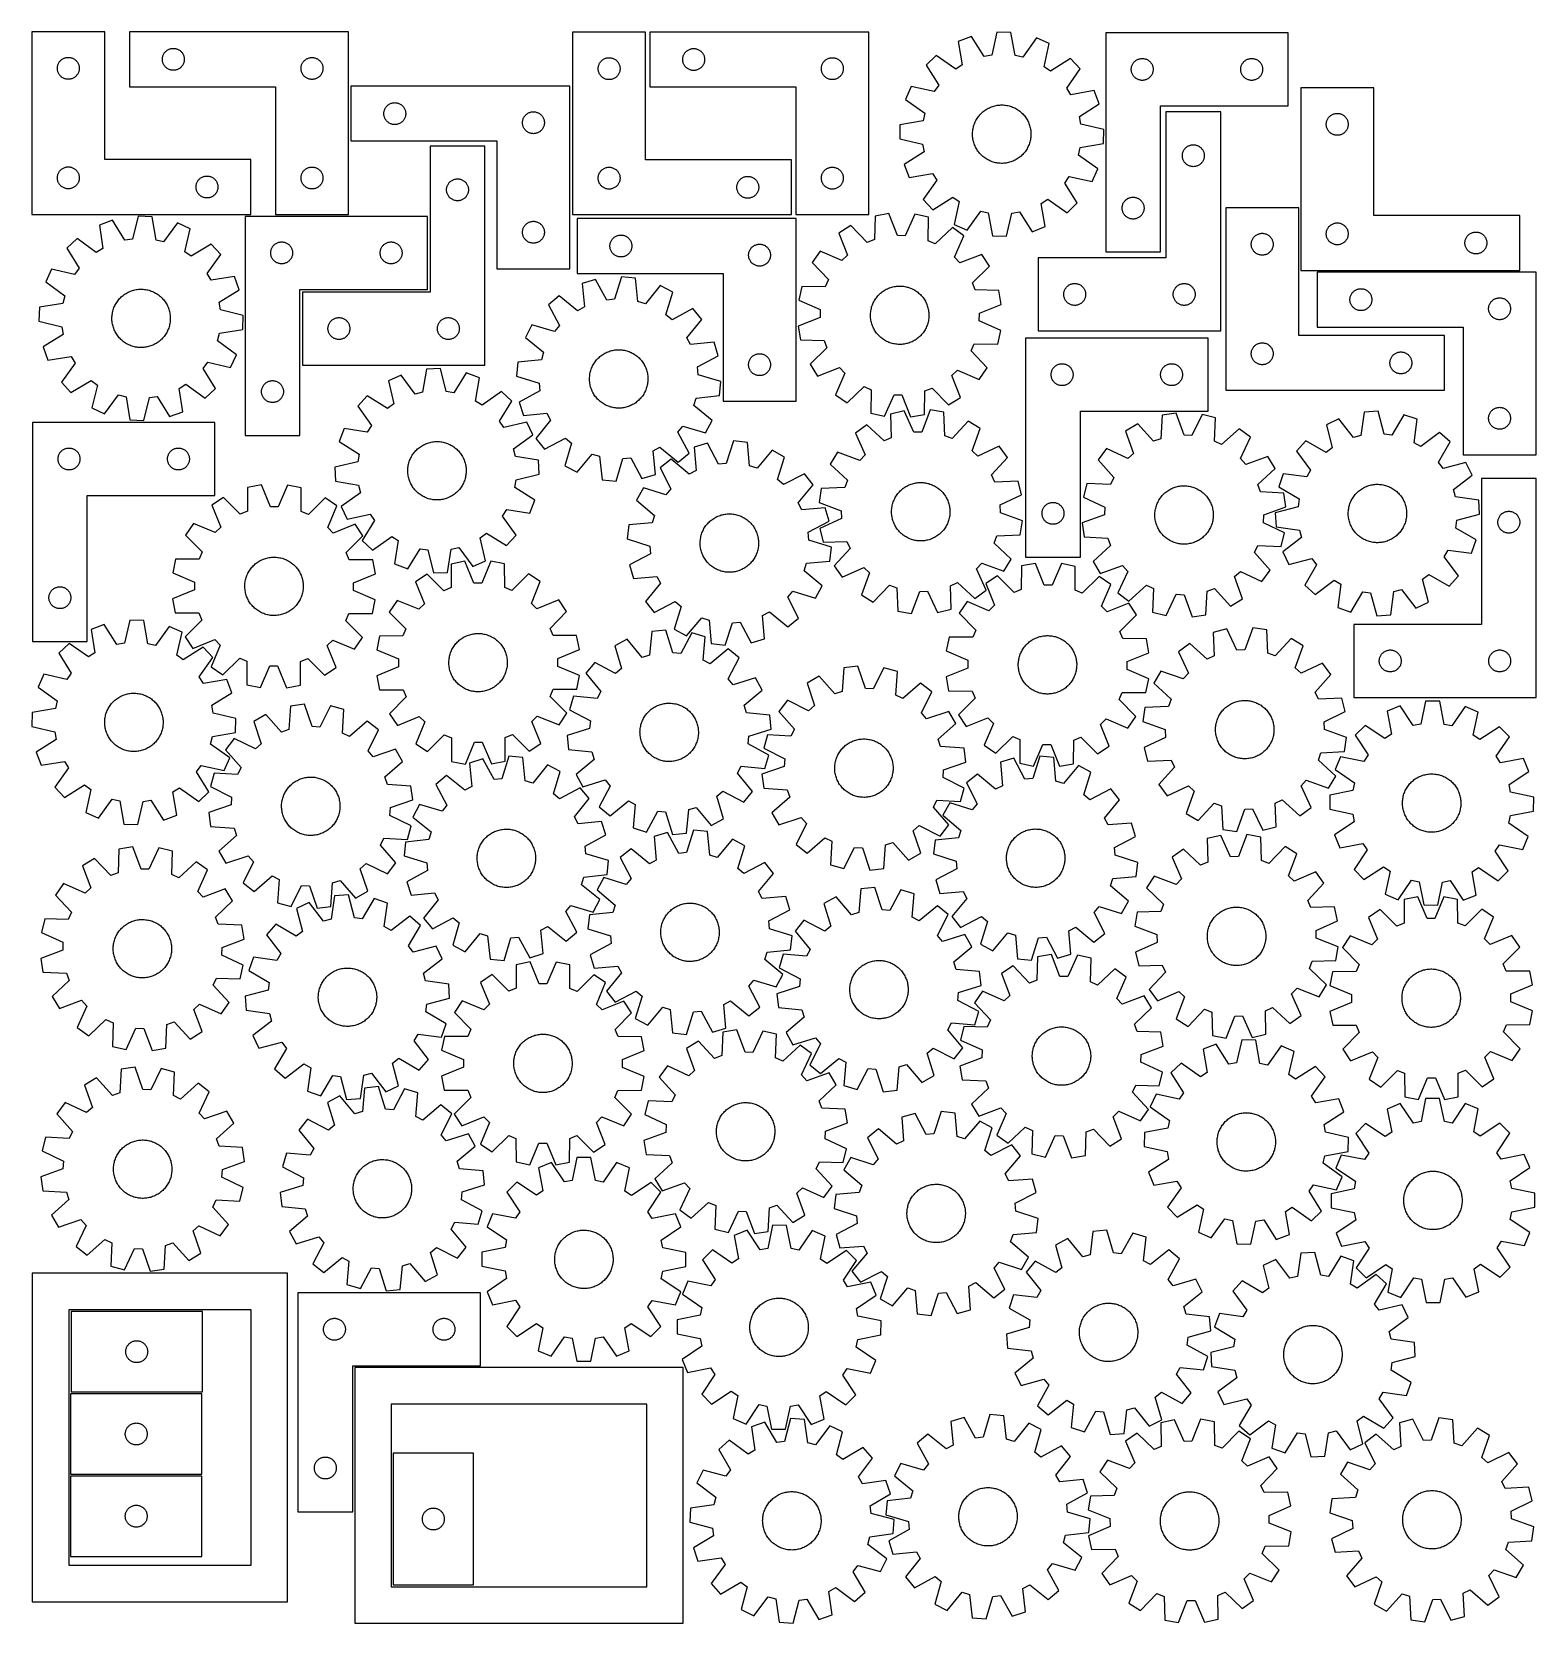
# Model space of a CAD drawing. Header units: millimetres. Extents: x 7 to 1243, y 7 to 1314.
import ezdxf

# ---------------------------------------------------------------- set-up
doc = ezdxf.new("R2010")
doc.units = ezdxf.units.MM
doc.layers.add('CUT', color=7, linetype='CONTINUOUS', true_color=0x000000)

msp = doc.modelspace()

# ---------------------------------------------------------------- linework, layer by layer
at = {"layer": 'CUT'}
for p, q in [((66.612151, 1314.382356), (6.612151, 1314.382356)), ((6.612151, 1314.382356), (6.612151, 1164.382356)), ((66.612151, 1209.382356), (66.612151, 1314.382356)), ((266.96664, 1314.282994), (86.96664, 1314.282994)), ((86.96664, 1314.282994), (86.96664, 1269.282994)), ((266.96664, 1164.282994), (266.96664, 1314.282994)), ((511.252837, 1314.120881), (451.252837, 1314.120881)), ((451.252837, 1314.120881), (451.252837, 1164.120881)), ((511.252837, 1209.120881), (511.252837, 1314.120881)), ((694.760586, 1314.134801), (514.760586, 1314.134801)), ((514.760586, 1314.134801), (514.760586, 1269.134801)), ((694.760586, 1164.134801), (694.760586, 1314.134801)), ((779.05893, 1310.495052), (768.306262, 1306.315867)), ((789.523092, 1294.187271), (779.05893, 1310.495052)), ((800.117969, 1314.204297), (795.855443, 1295.302623)), ((811.651444, 1313.950493), (800.117969, 1314.204297)), ((815.078351, 1294.879606), (811.651444, 1313.950493)), ((832.526926, 1309.318443), (821.355508, 1293.486771)), ((843.085341, 1304.670289), (832.526926, 1309.318443)), ((889.547966, 1313.496121), (889.547966, 1133.496121)), ((1039.547966, 1313.496121), (889.547966, 1313.496121)), ((1039.547966, 1253.496121), (1039.547966, 1313.496121)), ((114.444269, 1294.675949), (114.651724, 1295.227145)), ((114.651724, 1295.227145), (114.894786, 1295.763592)), ((114.894786, 1295.763592), (115.172412, 1296.282994)), ((115.172412, 1296.282994), (115.483414, 1296.783126)), ((115.483414, 1296.783126), (115.82646, 1297.261847)), ((115.82646, 1297.261847), (116.200082, 1297.717106)), ((116.200082, 1297.717106), (116.602679, 1298.146955)), ((116.602679, 1298.146955), (117.032528, 1298.549552)), ((117.032528, 1298.549552), (117.487787, 1298.923174)), ((117.487787, 1298.923174), (117.966508, 1299.26622)), ((117.966508, 1299.26622), (118.46664, 1299.577223)), ((118.46664, 1299.577223), (118.986042, 1299.854849)), ((118.986042, 1299.854849), (119.522489, 1300.09791)), ((119.522489, 1300.09791), (120.073685, 1300.305365)), ((120.073685, 1300.305365), (120.637269, 1300.476326)), ((120.637269, 1300.476326), (121.210827, 1300.610061)), ((121.210827, 1300.610061), (121.791905, 1300.705998)), ((121.791905, 1300.705998), (122.378012, 1300.763724)), ((122.378012, 1300.763724), (122.96664, 1300.782994)), ((122.96664, 1300.782994), (123.555268, 1300.763724)), ((123.555268, 1300.763724), (124.141376, 1300.705998)), ((124.141376, 1300.705998), (124.722453, 1300.610061)), ((124.722453, 1300.610061), (125.296012, 1300.476326)), ((125.296012, 1300.476326), (125.859595, 1300.305365)), ((125.859595, 1300.305365), (126.410791, 1300.09791)), ((126.410791, 1300.09791), (126.947238, 1299.854849)), ((126.947238, 1299.854849), (127.46664, 1299.577223)), ((127.46664, 1299.577223), (127.966772, 1299.26622)), ((127.966772, 1299.26622), (128.445493, 1298.923174)), ((128.445493, 1298.923174), (128.900753, 1298.549552)), ((128.900753, 1298.549552), (129.330601, 1298.146955)), ((129.330601, 1298.146955), (129.733199, 1297.717106)), ((129.733199, 1297.717106), (130.10682, 1297.261847)), ((130.10682, 1297.261847), (130.449867, 1296.783126)), ((130.449867, 1296.783126), (130.760869, 1296.282994)), ((130.760869, 1296.282994), (131.038495, 1295.763592)), ((131.038495, 1295.763592), (131.281556, 1295.227145)), ((131.281556, 1295.227145), (131.489011, 1294.675949)), ((542.238214, 1294.527756), (542.44567, 1295.078951)), ((542.44567, 1295.078951), (542.688731, 1295.615399)), ((542.688731, 1295.615399), (542.966357, 1296.134801)), ((542.966357, 1296.134801), (543.277359, 1296.634933)), ((543.277359, 1296.634933), (543.620406, 1297.113653)), ((543.620406, 1297.113653), (543.994027, 1297.568913)), ((543.994027, 1297.568913), (544.396625, 1297.998762)), ((544.396625, 1297.998762), (544.826473, 1298.401359)), ((544.826473, 1298.401359), (545.281733, 1298.774981)), ((545.281733, 1298.774981), (545.760453, 1299.118027)), ((545.760453, 1299.118027), (546.260586, 1299.429029)), ((546.260586, 1299.429029), (546.779987, 1299.706655)), ((546.779987, 1299.706655), (547.316435, 1299.949716)), ((547.316435, 1299.949716), (547.86763, 1300.157172)), ((547.86763, 1300.157172), (548.431214, 1300.328133)), ((548.431214, 1300.328133), (549.004773, 1300.461868)), ((549.004773, 1300.461868), (549.58585, 1300.557804)), ((549.58585, 1300.557804), (550.171957, 1300.615531)), ((550.171957, 1300.615531), (550.760586, 1300.634801)), ((550.760586, 1300.634801), (551.349214, 1300.615531)), ((551.349214, 1300.615531), (551.935321, 1300.557804)), ((551.935321, 1300.557804), (552.516398, 1300.461868)), ((552.516398, 1300.461868), (553.089957, 1300.328133)), ((553.089957, 1300.328133), (553.653541, 1300.157172)), ((553.653541, 1300.157172), (554.204736, 1299.949716)), ((554.204736, 1299.949716), (554.741184, 1299.706655)), ((554.741184, 1299.706655), (555.260586, 1299.429029)), ((555.260586, 1299.429029), (555.760718, 1299.118027)), ((555.760718, 1299.118027), (556.239438, 1298.774981)), ((556.239438, 1298.774981), (556.694698, 1298.401359)), ((556.694698, 1298.401359), (557.124547, 1297.998762)), ((557.124547, 1297.998762), (557.527144, 1297.568913)), ((557.527144, 1297.568913), (557.900766, 1297.113653)), ((557.900766, 1297.113653), (558.243812, 1296.634933)), ((558.243812, 1296.634933), (558.554814, 1296.134801)), ((558.554814, 1296.134801), (558.83244, 1295.615399)), ((558.83244, 1295.615399), (559.075501, 1295.078951)), ((559.075501, 1295.078951), (559.282957, 1294.527756)), ((750.269714, 1294.830026), (741.934849, 1286.854094)), ((766.178056, 1283.768062), (750.269714, 1294.830026)), ((768.306262, 1306.315867), (771.60156, 1287.221799)), ((795.855443, 1295.302623), (789.523092, 1294.187271)), ((821.355508, 1293.486771), (815.078351, 1294.879606)), ((838.953277, 1285.739666), (843.085341, 1304.670289)), ((27.612151, 1284.382356), (27.631421, 1284.970984)), ((27.631421, 1283.793727), (27.612151, 1284.382356)), ((27.631421, 1284.970984), (27.689147, 1285.557091)), ((27.689147, 1283.20762), (27.631421, 1283.793727)), ((27.689147, 1285.557091), (27.785084, 1286.138168)), ((27.785084, 1282.626543), (27.689147, 1283.20762)), ((27.785084, 1286.138168), (27.918819, 1286.711727)), ((27.918819, 1282.052984), (27.785084, 1282.626543)), ((27.918819, 1286.711727), (28.08978, 1287.275311)), ((28.08978, 1281.4894), (27.918819, 1282.052984)), ((28.08978, 1287.275311), (28.297235, 1287.826506)), ((28.297235, 1287.826506), (28.540296, 1288.362954)), ((28.540296, 1288.362954), (28.817923, 1288.882356)), ((28.817923, 1288.882356), (29.128925, 1289.382488)), ((29.128925, 1289.382488), (29.471971, 1289.861208)), ((29.471971, 1289.861208), (29.845593, 1290.316468)), ((29.845593, 1290.316468), (30.24819, 1290.746317)), ((30.24819, 1290.746317), (30.678039, 1291.148914)), ((30.678039, 1291.148914), (31.133298, 1291.522536)), ((31.133298, 1291.522536), (31.612019, 1291.865582)), ((31.612019, 1291.865582), (32.112151, 1292.176584)), ((32.112151, 1292.176584), (32.631553, 1292.45421)), ((32.631553, 1292.45421), (33.168, 1292.697271)), ((33.168, 1292.697271), (33.719196, 1292.904727)), ((33.719196, 1292.904727), (34.28278, 1293.075688)), ((34.28278, 1293.075688), (34.856338, 1293.209423)), ((34.856338, 1293.209423), (35.437415, 1293.305359)), ((35.437415, 1293.305359), (36.023523, 1293.363086)), ((36.023523, 1293.363086), (36.612151, 1293.382356)), ((36.612151, 1293.382356), (37.200779, 1293.363086)), ((37.200779, 1293.363086), (37.786887, 1293.305359)), ((37.786887, 1293.305359), (38.367964, 1293.209423)), ((38.367964, 1293.209423), (38.941523, 1293.075688)), ((38.941523, 1293.075688), (39.505106, 1292.904727)), ((39.505106, 1292.904727), (40.056302, 1292.697271)), ((40.056302, 1292.697271), (40.592749, 1292.45421)), ((40.592749, 1292.45421), (41.112151, 1292.176584)), ((41.112151, 1292.176584), (41.612283, 1291.865582)), ((41.612283, 1291.865582), (42.091004, 1291.522536)), ((42.091004, 1291.522536), (42.546263, 1291.148914)), ((42.546263, 1291.148914), (42.976112, 1290.746317)), ((42.976112, 1290.746317), (43.378709, 1290.316468)), ((43.378709, 1290.316468), (43.752331, 1289.861208)), ((43.752331, 1289.861208), (44.095378, 1289.382488)), ((44.095378, 1289.382488), (44.40638, 1288.882356)), ((44.40638, 1288.882356), (44.684006, 1288.362954)), ((44.684006, 1288.362954), (44.927067, 1287.826506)), ((44.927067, 1287.826506), (45.134522, 1287.275311)), ((45.134522, 1287.275311), (45.305484, 1286.711727)), ((45.305484, 1282.052984), (45.134522, 1281.4894)), ((45.305484, 1286.711727), (45.439219, 1286.138168)), ((45.439219, 1282.626543), (45.305484, 1282.052984)), ((45.439219, 1286.138168), (45.535155, 1285.557091)), ((45.535155, 1283.20762), (45.439219, 1282.626543)), ((45.535155, 1285.557091), (45.592881, 1284.970984)), ((45.592881, 1283.793727), (45.535155, 1283.20762)), ((45.592881, 1284.970984), (45.612151, 1284.382356)), ((45.612151, 1284.382356), (45.592881, 1283.793727)), ((113.96664, 1291.782994), (113.98591, 1292.371622)), ((113.98591, 1291.194366), (113.96664, 1291.782994)), ((113.98591, 1292.371622), (114.043637, 1292.95773)), ((114.043637, 1290.608258), (113.98591, 1291.194366)), ((114.043637, 1292.95773), (114.139573, 1293.538807)), ((114.139573, 1290.027181), (114.043637, 1290.608258)), ((114.139573, 1293.538807), (114.273308, 1294.112365)), ((114.273308, 1289.453622), (114.139573, 1290.027181)), ((114.273308, 1294.112365), (114.444269, 1294.675949)), ((114.444269, 1288.890039), (114.273308, 1289.453622)), ((114.651724, 1288.338843), (114.444269, 1288.890039)), ((114.894786, 1287.802396), (114.651724, 1288.338843)), ((115.172412, 1287.282994), (114.894786, 1287.802396)), ((115.483414, 1286.782862), (115.172412, 1287.282994)), ((115.82646, 1286.304141), (115.483414, 1286.782862)), ((116.200082, 1285.848882), (115.82646, 1286.304141)), ((116.602679, 1285.419033), (116.200082, 1285.848882)), ((117.032528, 1285.016436), (116.602679, 1285.419033)), ((117.487787, 1284.642814), (117.032528, 1285.016436)), ((117.966508, 1284.299767), (117.487787, 1284.642814)), ((118.46664, 1283.988765), (117.966508, 1284.299767)), ((118.986042, 1283.711139), (118.46664, 1283.988765)), ((119.522489, 1283.468078), (118.986042, 1283.711139)), ((120.073685, 1283.260623), (119.522489, 1283.468078)), ((120.637269, 1283.089661), (120.073685, 1283.260623)), ((121.210827, 1282.955926), (120.637269, 1283.089661)), ((121.791905, 1282.85999), (121.210827, 1282.955926)), ((122.378012, 1282.802264), (121.791905, 1282.85999)), ((122.96664, 1282.782994), (122.378012, 1282.802264)), ((123.555268, 1282.802264), (122.96664, 1282.782994)), ((124.141376, 1282.85999), (123.555268, 1282.802264)), ((124.722453, 1282.955926), (124.141376, 1282.85999)), ((125.296012, 1283.089661), (124.722453, 1282.955926)), ((125.859595, 1283.260623), (125.296012, 1283.089661)), ((126.410791, 1283.468078), (125.859595, 1283.260623)), ((126.947238, 1283.711139), (126.410791, 1283.468078)), ((127.46664, 1283.988765), (126.947238, 1283.711139)), ((127.966772, 1284.299767), (127.46664, 1283.988765)), ((128.445493, 1284.642814), (127.966772, 1284.299767)), ((128.900753, 1285.016436), (128.445493, 1284.642814)), ((129.330601, 1285.419033), (128.900753, 1285.016436)), ((129.733199, 1285.848882), (129.330601, 1285.419033)), ((130.10682, 1286.304141), (129.733199, 1285.848882)), ((130.449867, 1286.782862), (130.10682, 1286.304141)), ((130.760869, 1287.282994), (130.449867, 1286.782862)), ((131.038495, 1287.802396), (130.760869, 1287.282994)), ((131.281556, 1288.338843), (131.038495, 1287.802396)), ((131.489011, 1288.890039), (131.281556, 1288.338843)), ((131.489011, 1294.675949), (131.659973, 1294.112365)), ((131.659973, 1289.453622), (131.489011, 1288.890039)), ((131.659973, 1294.112365), (131.793708, 1293.538807)), ((131.793708, 1290.027181), (131.659973, 1289.453622)), ((131.793708, 1293.538807), (131.889644, 1292.95773)), ((131.889644, 1290.608258), (131.793708, 1290.027181)), ((131.889644, 1292.95773), (131.947371, 1292.371622)), ((131.947371, 1291.194366), (131.889644, 1290.608258)), ((131.947371, 1292.371622), (131.96664, 1291.782994)), ((131.96664, 1291.782994), (131.947371, 1291.194366)), ((227.96664, 1284.282994), (227.98591, 1284.871622)), ((227.98591, 1283.694366), (227.96664, 1284.282994)), ((227.98591, 1284.871622), (228.043637, 1285.45773)), ((228.043637, 1283.108258), (227.98591, 1283.694366)), ((228.043637, 1285.45773), (228.139573, 1286.038807)), ((228.139573, 1282.527181), (228.043637, 1283.108258)), ((228.139573, 1286.038807), (228.273308, 1286.612365)), ((228.273308, 1281.953622), (228.139573, 1282.527181)), ((228.273308, 1286.612365), (228.444269, 1287.175949)), ((228.444269, 1281.390039), (228.273308, 1281.953622)), ((228.444269, 1287.175949), (228.651724, 1287.727145)), ((228.651724, 1287.727145), (228.894786, 1288.263592)), ((228.894786, 1288.263592), (229.172412, 1288.782994)), ((229.172412, 1288.782994), (229.483414, 1289.283126)), ((229.483414, 1289.283126), (229.82646, 1289.761847)), ((229.82646, 1289.761847), (230.200082, 1290.217106)), ((230.200082, 1290.217106), (230.602679, 1290.646955)), ((230.602679, 1290.646955), (231.032528, 1291.049552)), ((231.032528, 1291.049552), (231.487787, 1291.423174)), ((231.487787, 1291.423174), (231.966508, 1291.76622)), ((231.966508, 1291.76622), (232.46664, 1292.077223)), ((232.46664, 1292.077223), (232.986042, 1292.354849)), ((232.986042, 1292.354849), (233.522489, 1292.59791)), ((233.522489, 1292.59791), (234.073685, 1292.805365)), ((234.073685, 1292.805365), (234.637269, 1292.976326)), ((234.637269, 1292.976326), (235.210827, 1293.110061)), ((235.210827, 1293.110061), (235.791905, 1293.205998)), ((235.791905, 1293.205998), (236.378012, 1293.263724)), ((236.378012, 1293.263724), (236.96664, 1293.282994)), ((236.96664, 1293.282994), (237.555268, 1293.263724)), ((237.555268, 1293.263724), (238.141376, 1293.205998)), ((238.141376, 1293.205998), (238.722453, 1293.110061)), ((238.722453, 1293.110061), (239.296012, 1292.976326)), ((239.296012, 1292.976326), (239.859595, 1292.805365)), ((239.859595, 1292.805365), (240.410791, 1292.59791)), ((240.410791, 1292.59791), (240.947238, 1292.354849)), ((240.947238, 1292.354849), (241.46664, 1292.077223)), ((241.46664, 1292.077223), (241.966772, 1291.76622)), ((241.966772, 1291.76622), (242.445493, 1291.423174)), ((242.445493, 1291.423174), (242.900753, 1291.049552)), ((242.900753, 1291.049552), (243.330601, 1290.646955)), ((243.330601, 1290.646955), (243.733199, 1290.217106)), ((243.733199, 1290.217106), (244.10682, 1289.761847)), ((244.10682, 1289.761847), (244.449867, 1289.283126)), ((244.449867, 1289.283126), (244.760869, 1288.782994)), ((244.760869, 1288.782994), (245.038495, 1288.263592)), ((245.038495, 1288.263592), (245.281556, 1287.727145)), ((245.281556, 1287.727145), (245.489011, 1287.175949)), ((245.489011, 1287.175949), (245.659973, 1286.612365)), ((245.659973, 1281.953622), (245.489011, 1281.390039)), ((245.659973, 1286.612365), (245.793708, 1286.038807)), ((245.793708, 1282.527181), (245.659973, 1281.953622)), ((245.793708, 1286.038807), (245.889644, 1285.45773)), ((245.889644, 1283.108258), (245.793708, 1282.527181)), ((245.889644, 1285.45773), (245.947371, 1284.871622)), ((245.947371, 1283.694366), (245.889644, 1283.108258)), ((245.947371, 1284.871622), (245.96664, 1284.282994)), ((245.96664, 1284.282994), (245.947371, 1283.694366)), ((472.252837, 1284.120881), (472.272107, 1284.709509)), ((472.272107, 1283.532253), (472.252837, 1284.120881)), ((472.272107, 1284.709509), (472.329833, 1285.295617)), ((472.329833, 1282.946145), (472.272107, 1283.532253)), ((472.329833, 1285.295617), (472.42577, 1285.876694)), ((472.42577, 1282.365068), (472.329833, 1282.946145)), ((472.42577, 1285.876694), (472.559505, 1286.450252)), ((472.559505, 1281.79151), (472.42577, 1282.365068)), ((472.559505, 1286.450252), (472.730466, 1287.013836)), ((472.730466, 1281.227926), (472.559505, 1281.79151)), ((472.730466, 1287.013836), (472.937921, 1287.565032)), ((472.937921, 1287.565032), (473.180983, 1288.101479)), ((473.180983, 1288.101479), (473.458609, 1288.620881)), ((473.458609, 1288.620881), (473.769611, 1289.121013)), ((473.769611, 1289.121013), (474.112657, 1289.599734)), ((474.112657, 1289.599734), (474.486279, 1290.054993)), ((474.486279, 1290.054993), (474.888876, 1290.484842)), ((474.888876, 1290.484842), (475.318725, 1290.887439)), ((475.318725, 1290.887439), (475.773984, 1291.261061)), ((475.773984, 1291.261061), (476.252705, 1291.604107)), ((476.252705, 1291.604107), (476.752837, 1291.91511)), ((476.752837, 1291.91511), (477.272239, 1292.192736)), ((477.272239, 1292.192736), (477.808686, 1292.435797)), ((477.808686, 1292.435797), (478.359882, 1292.643252)), ((478.359882, 1292.643252), (478.923466, 1292.814213)), ((478.923466, 1292.814213), (479.497024, 1292.947948)), ((479.497024, 1292.947948), (480.078101, 1293.043885)), ((480.078101, 1293.043885), (480.664209, 1293.101611)), ((480.664209, 1293.101611), (481.252837, 1293.120881)), ((481.252837, 1293.120881), (481.841465, 1293.101611)), ((481.841465, 1293.101611), (482.427573, 1293.043885)), ((482.427573, 1293.043885), (483.00865, 1292.947948)), ((483.00865, 1292.947948), (483.582209, 1292.814213)), ((483.582209, 1292.814213), (484.145792, 1292.643252)), ((484.145792, 1292.643252), (484.696988, 1292.435797)), ((484.696988, 1292.435797), (485.233435, 1292.192736)), ((485.233435, 1292.192736), (485.752837, 1291.91511)), ((485.752837, 1291.91511), (486.252969, 1291.604107)), ((486.252969, 1291.604107), (486.73169, 1291.261061)), ((486.73169, 1291.261061), (487.18695, 1290.887439)), ((487.18695, 1290.887439), (487.616798, 1290.484842)), ((487.616798, 1290.484842), (488.019395, 1290.054993)), ((488.019395, 1290.054993), (488.393017, 1289.599734)), ((488.393017, 1289.599734), (488.736064, 1289.121013)), ((488.736064, 1289.121013), (489.047066, 1288.620881)), ((489.047066, 1288.620881), (489.324692, 1288.101479)), ((489.324692, 1288.101479), (489.567753, 1287.565032)), ((489.567753, 1287.565032), (489.775208, 1287.013836)), ((489.775208, 1287.013836), (489.94617, 1286.450252)), ((489.94617, 1281.79151), (489.775208, 1281.227926)), ((489.94617, 1286.450252), (490.079905, 1285.876694)), ((490.079905, 1282.365068), (489.94617, 1281.79151)), ((490.079905, 1285.876694), (490.175841, 1285.295617)), ((490.175841, 1282.946145), (490.079905, 1282.365068)), ((490.175841, 1285.295617), (490.233568, 1284.709509)), ((490.233568, 1283.532253), (490.175841, 1282.946145)), ((490.233568, 1284.709509), (490.252837, 1284.120881)), ((490.252837, 1284.120881), (490.233568, 1283.532253)), ((541.760586, 1291.634801), (541.779855, 1292.223429)), ((541.779855, 1291.046172), (541.760586, 1291.634801)), ((541.779855, 1292.223429), (541.837582, 1292.809536)), ((541.837582, 1290.460065), (541.779855, 1291.046172)), ((541.837582, 1292.809536), (541.933518, 1293.390613)), ((541.933518, 1289.878988), (541.837582, 1290.460065)), ((541.933518, 1293.390613), (542.067253, 1293.964172)), ((542.067253, 1289.305429), (541.933518, 1289.878988)), ((542.067253, 1293.964172), (542.238214, 1294.527756)), ((542.238214, 1288.741845), (542.067253, 1289.305429)), ((542.44567, 1288.19065), (542.238214, 1288.741845)), ((542.688731, 1287.654202), (542.44567, 1288.19065)), ((542.966357, 1287.134801), (542.688731, 1287.654202)), ((543.277359, 1286.634668), (542.966357, 1287.134801)), ((543.620406, 1286.155948), (543.277359, 1286.634668)), ((543.994027, 1285.700688), (543.620406, 1286.155948)), ((544.396625, 1285.270839), (543.994027, 1285.700688)), ((544.826473, 1284.868242), (544.396625, 1285.270839)), ((545.281733, 1284.49462), (544.826473, 1284.868242)), ((545.760453, 1284.151574), (545.281733, 1284.49462)), ((546.260586, 1283.840572), (545.760453, 1284.151574)), ((546.779987, 1283.562946), (546.260586, 1283.840572)), ((547.316435, 1283.319885), (546.779987, 1283.562946)), ((547.86763, 1283.112429), (547.316435, 1283.319885)), ((548.431214, 1282.941468), (547.86763, 1283.112429)), ((549.004773, 1282.807733), (548.431214, 1282.941468)), ((549.58585, 1282.711797), (549.004773, 1282.807733)), ((550.171957, 1282.65407), (549.58585, 1282.711797)), ((550.760586, 1282.634801), (550.171957, 1282.65407)), ((551.349214, 1282.65407), (550.760586, 1282.634801)), ((551.935321, 1282.711797), (551.349214, 1282.65407)), ((552.516398, 1282.807733), (551.935321, 1282.711797)), ((553.089957, 1282.941468), (552.516398, 1282.807733)), ((553.653541, 1283.112429), (553.089957, 1282.941468)), ((554.204736, 1283.319885), (553.653541, 1283.112429)), ((554.741184, 1283.562946), (554.204736, 1283.319885)), ((555.260586, 1283.840572), (554.741184, 1283.562946)), ((555.760718, 1284.151574), (555.260586, 1283.840572)), ((556.239438, 1284.49462), (555.760718, 1284.151574)), ((556.694698, 1284.868242), (556.239438, 1284.49462)), ((557.124547, 1285.270839), (556.694698, 1284.868242)), ((557.527144, 1285.700688), (557.124547, 1285.270839)), ((557.900766, 1286.155948), (557.527144, 1285.700688)), ((558.243812, 1286.634668), (557.900766, 1286.155948)), ((558.554814, 1287.134801), (558.243812, 1286.634668)), ((558.83244, 1287.654202), (558.554814, 1287.134801)), ((559.075501, 1288.19065), (558.83244, 1287.654202)), ((559.282957, 1288.741845), (559.075501, 1288.19065)), ((559.282957, 1294.527756), (559.453918, 1293.964172)), ((559.453918, 1289.305429), (559.282957, 1288.741845)), ((559.453918, 1293.964172), (559.587653, 1293.390613)), ((559.587653, 1289.878988), (559.453918, 1289.305429)), ((559.587653, 1293.390613), (559.683589, 1292.809536)), ((559.683589, 1290.460065), (559.587653, 1289.878988)), ((559.683589, 1292.809536), (559.741316, 1292.223429)), ((559.741316, 1291.046172), (559.683589, 1290.460065)), ((559.741316, 1292.223429), (559.760586, 1291.634801)), ((559.760586, 1291.634801), (559.741316, 1291.046172)), ((655.760586, 1284.134801), (655.779855, 1284.723429)), ((655.779855, 1283.546172), (655.760586, 1284.134801)), ((655.779855, 1284.723429), (655.837582, 1285.309536)), ((655.837582, 1282.960065), (655.779855, 1283.546172)), ((655.837582, 1285.309536), (655.933518, 1285.890613)), ((655.933518, 1282.378988), (655.837582, 1282.960065)), ((655.933518, 1285.890613), (656.067253, 1286.464172)), ((656.067253, 1281.805429), (655.933518, 1282.378988)), ((656.067253, 1286.464172), (656.238214, 1287.027756)), ((656.238214, 1281.241845), (656.067253, 1281.805429)), ((656.238214, 1287.027756), (656.44567, 1287.578951)), ((656.44567, 1287.578951), (656.688731, 1288.115399)), ((656.688731, 1288.115399), (656.966357, 1288.634801)), ((656.966357, 1288.634801), (657.277359, 1289.134933)), ((657.277359, 1289.134933), (657.620406, 1289.613653)), ((657.620406, 1289.613653), (657.994027, 1290.068913)), ((657.994027, 1290.068913), (658.396625, 1290.498762)), ((658.396625, 1290.498762), (658.826473, 1290.901359)), ((658.826473, 1290.901359), (659.281733, 1291.274981)), ((659.281733, 1291.274981), (659.760453, 1291.618027)), ((659.760453, 1291.618027), (660.260586, 1291.929029)), ((660.260586, 1291.929029), (660.779987, 1292.206655)), ((660.779987, 1292.206655), (661.316435, 1292.449716)), ((661.316435, 1292.449716), (661.86763, 1292.657172)), ((661.86763, 1292.657172), (662.431214, 1292.828133)), ((662.431214, 1292.828133), (663.004773, 1292.961868)), ((663.004773, 1292.961868), (663.58585, 1293.057804)), ((663.58585, 1293.057804), (664.171957, 1293.115531)), ((664.171957, 1293.115531), (664.760586, 1293.134801)), ((664.760586, 1293.134801), (665.349214, 1293.115531)), ((665.349214, 1293.115531), (665.935321, 1293.057804)), ((665.935321, 1293.057804), (666.516398, 1292.961868)), ((666.516398, 1292.961868), (667.089957, 1292.828133)), ((667.089957, 1292.828133), (667.653541, 1292.657172)), ((667.653541, 1292.657172), (668.204736, 1292.449716)), ((668.204736, 1292.449716), (668.741184, 1292.206655)), ((668.741184, 1292.206655), (669.260586, 1291.929029)), ((669.260586, 1291.929029), (669.760718, 1291.618027)), ((669.760718, 1291.618027), (670.239438, 1291.274981)), ((670.239438, 1291.274981), (670.694698, 1290.901359)), ((670.694698, 1290.901359), (671.124547, 1290.498762)), ((671.124547, 1290.498762), (671.527144, 1290.068913)), ((671.527144, 1290.068913), (671.900766, 1289.613653)), ((671.900766, 1289.613653), (672.243812, 1289.134933)), ((672.243812, 1289.134933), (672.554814, 1288.634801)), ((672.554814, 1288.634801), (672.83244, 1288.115399)), ((672.83244, 1288.115399), (673.075501, 1287.578951)), ((673.075501, 1287.578951), (673.282957, 1287.027756)), ((673.282957, 1287.027756), (673.453918, 1286.464172)), ((673.453918, 1281.805429), (673.282957, 1281.241845)), ((673.453918, 1286.464172), (673.587653, 1285.890613)), ((673.587653, 1282.378988), (673.453918, 1281.805429)), ((673.587653, 1285.890613), (673.683589, 1285.309536)), ((673.683589, 1282.960065), (673.587653, 1282.378988)), ((673.683589, 1285.309536), (673.741316, 1284.723429)), ((673.741316, 1283.546172), (673.683589, 1282.960065)), ((673.741316, 1284.723429), (673.760586, 1284.134801)), ((673.760586, 1284.134801), (673.741316, 1283.546172)), ((741.934849, 1286.854094), (752.28629, 1270.474531)), ((771.60156, 1287.221799), (766.178056, 1283.768062)), ((844.219599, 1282.050691), (838.953277, 1285.739666)), ((860.599162, 1292.402132), (844.219599, 1282.050691)), ((857.513129, 1268.158924), (868.575094, 1284.067267)), ((868.575094, 1284.067267), (860.599162, 1292.402132)), ((910.547966, 1283.496121), (910.567236, 1284.084749)), ((910.567236, 1282.907493), (910.547966, 1283.496121)), ((910.567236, 1284.084749), (910.624963, 1284.670857)), ((910.624963, 1282.321385), (910.567236, 1282.907493)), ((910.624963, 1284.670857), (910.720899, 1285.251934)), ((910.720899, 1281.740308), (910.624963, 1282.321385)), ((910.720899, 1285.251934), (910.854634, 1285.825492)), ((910.854634, 1281.16675), (910.720899, 1281.740308)), ((910.854634, 1285.825492), (911.025595, 1286.389076)), ((911.025595, 1286.389076), (911.233051, 1286.940272)), ((911.233051, 1286.940272), (911.476112, 1287.476719)), ((911.476112, 1287.476719), (911.753738, 1287.996121)), ((911.753738, 1287.996121), (912.06474, 1288.496253)), ((912.06474, 1288.496253), (912.407786, 1288.974974)), ((912.407786, 1288.974974), (912.781408, 1289.430233)), ((912.781408, 1289.430233), (913.184005, 1289.860082)), ((913.184005, 1289.860082), (913.613854, 1290.262679)), ((913.613854, 1290.262679), (914.069114, 1290.636301)), ((914.069114, 1290.636301), (914.547834, 1290.979348)), ((914.547834, 1290.979348), (915.047966, 1291.29035)), ((915.047966, 1291.29035), (915.567368, 1291.567976)), ((915.567368, 1291.567976), (916.103816, 1291.811037)), ((916.103816, 1291.811037), (916.655011, 1292.018492)), ((916.655011, 1292.018492), (917.218595, 1292.189453)), ((917.218595, 1292.189453), (917.792154, 1292.323189)), ((917.792154, 1292.323189), (918.373231, 1292.419125)), ((918.373231, 1292.419125), (918.959338, 1292.476851)), ((918.959338, 1292.476851), (919.547966, 1292.496121)), ((919.547966, 1292.496121), (920.136595, 1292.476851)), ((920.136595, 1292.476851), (920.722702, 1292.419125)), ((920.722702, 1292.419125), (921.303779, 1292.323189)), ((921.303779, 1292.323189), (921.877338, 1292.189453)), ((921.877338, 1292.189453), (922.440922, 1292.018492)), ((922.440922, 1292.018492), (922.992117, 1291.811037)), ((922.992117, 1291.811037), (923.528565, 1291.567976)), ((923.528565, 1291.567976), (924.047966, 1291.29035)), ((924.047966, 1291.29035), (924.548099, 1290.979348)), ((924.548099, 1290.979348), (925.026819, 1290.636301)), ((925.026819, 1290.636301), (925.482079, 1290.262679)), ((925.482079, 1290.262679), (925.911927, 1289.860082)), ((925.911927, 1289.860082), (926.314525, 1289.430233)), ((926.314525, 1289.430233), (926.688147, 1288.974974)), ((926.688147, 1288.974974), (927.031193, 1288.496253)), ((927.031193, 1288.496253), (927.342195, 1287.996121)), ((927.342195, 1287.996121), (927.619821, 1287.476719)), ((927.619821, 1287.476719), (927.862882, 1286.940272)), ((927.862882, 1286.940272), (928.070338, 1286.389076)), ((928.070338, 1286.389076), (928.241299, 1285.825492)), ((928.241299, 1285.825492), (928.375034, 1285.251934)), ((928.375034, 1281.740308), (928.241299, 1281.16675)), ((928.375034, 1285.251934), (928.47097, 1284.670857)), ((928.47097, 1282.321385), (928.375034, 1281.740308)), ((928.47097, 1284.670857), (928.528697, 1284.084749)), ((928.528697, 1282.907493), (928.47097, 1282.321385)), ((928.528697, 1284.084749), (928.547966, 1283.496121)), ((928.547966, 1283.496121), (928.528697, 1282.907493)), ((1000.547966, 1283.496121), (1000.567236, 1284.084749)), ((1000.567236, 1282.907493), (1000.547966, 1283.496121)), ((1000.567236, 1284.084749), (1000.624963, 1284.670857)), ((1000.624963, 1282.321385), (1000.567236, 1282.907493)), ((1000.624963, 1284.670857), (1000.720899, 1285.251934)), ((1000.720899, 1281.740308), (1000.624963, 1282.321385)), ((1000.720899, 1285.251934), (1000.854634, 1285.825492)), ((1000.854634, 1281.16675), (1000.720899, 1281.740308)), ((1000.854634, 1285.825492), (1001.025595, 1286.389076)), ((1001.025595, 1286.389076), (1001.233051, 1286.940272)), ((1001.233051, 1286.940272), (1001.476112, 1287.476719)), ((1001.476112, 1287.476719), (1001.753738, 1287.996121)), ((1001.753738, 1287.996121), (1002.06474, 1288.496253)), ((1002.06474, 1288.496253), (1002.407786, 1288.974974)), ((1002.407786, 1288.974974), (1002.781408, 1289.430233)), ((1002.781408, 1289.430233), (1003.184005, 1289.860082)), ((1003.184005, 1289.860082), (1003.613854, 1290.262679)), ((1003.613854, 1290.262679), (1004.069114, 1290.636301)), ((1004.069114, 1290.636301), (1004.547834, 1290.979348)), ((1004.547834, 1290.979348), (1005.047966, 1291.29035)), ((1005.047966, 1291.29035), (1005.567368, 1291.567976)), ((1005.567368, 1291.567976), (1006.103816, 1291.811037)), ((1006.103816, 1291.811037), (1006.655011, 1292.018492)), ((1006.655011, 1292.018492), (1007.218595, 1292.189453)), ((1007.218595, 1292.189453), (1007.792154, 1292.323189)), ((1007.792154, 1292.323189), (1008.373231, 1292.419125)), ((1008.373231, 1292.419125), (1008.959338, 1292.476851)), ((1008.959338, 1292.476851), (1009.547966, 1292.496121)), ((1009.547966, 1292.496121), (1010.136595, 1292.476851)), ((1010.136595, 1292.476851), (1010.722702, 1292.419125)), ((1010.722702, 1292.419125), (1011.303779, 1292.323189)), ((1011.303779, 1292.323189), (1011.877338, 1292.189453)), ((1011.877338, 1292.189453), (1012.440922, 1292.018492)), ((1012.440922, 1292.018492), (1012.992117, 1291.811037)), ((1012.992117, 1291.811037), (1013.528565, 1291.567976)), ((1013.528565, 1291.567976), (1014.047966, 1291.29035)), ((1014.047966, 1291.29035), (1014.548099, 1290.979348)), ((1014.548099, 1290.979348), (1015.026819, 1290.636301)), ((1015.026819, 1290.636301), (1015.482079, 1290.262679)), ((1015.482079, 1290.262679), (1015.911927, 1289.860082)), ((1015.911927, 1289.860082), (1016.314525, 1289.430233)), ((1016.314525, 1289.430233), (1016.688147, 1288.974974)), ((1016.688147, 1288.974974), (1017.031193, 1288.496253)), ((1017.031193, 1288.496253), (1017.342195, 1287.996121)), ((1017.342195, 1287.996121), (1017.619821, 1287.476719)), ((1017.619821, 1287.476719), (1017.862882, 1286.940272)), ((1017.862882, 1286.940272), (1018.070338, 1286.389076)), ((1018.070338, 1286.389076), (1018.241299, 1285.825492)), ((1018.241299, 1285.825492), (1018.375034, 1285.251934)), ((1018.375034, 1281.740308), (1018.241299, 1281.16675)), ((1018.375034, 1285.251934), (1018.47097, 1284.670857)), ((1018.47097, 1282.321385), (1018.375034, 1281.740308)), ((1018.47097, 1284.670857), (1018.528697, 1284.084749)), ((1018.528697, 1282.907493), (1018.47097, 1282.321385)), ((1018.528697, 1284.084749), (1018.547966, 1283.496121)), ((1018.547966, 1283.496121), (1018.528697, 1282.907493)), ((28.297235, 1280.938205), (28.08978, 1281.4894)), ((28.540296, 1280.401757), (28.297235, 1280.938205)), ((28.817923, 1279.882356), (28.540296, 1280.401757)), ((29.128925, 1279.382223), (28.817923, 1279.882356)), ((29.471971, 1278.903503), (29.128925, 1279.382223)), ((29.845593, 1278.448243), (29.471971, 1278.903503)), ((30.24819, 1278.018395), (29.845593, 1278.448243)), ((30.678039, 1277.615797), (30.24819, 1278.018395)), ((31.133298, 1277.242176), (30.678039, 1277.615797)), ((31.612019, 1276.899129), (31.133298, 1277.242176)), ((32.112151, 1276.588127), (31.612019, 1276.899129)), ((32.631553, 1276.310501), (32.112151, 1276.588127)), ((33.168, 1276.06744), (32.631553, 1276.310501)), ((33.719196, 1275.859984), (33.168, 1276.06744)), ((34.28278, 1275.689023), (33.719196, 1275.859984)), ((34.856338, 1275.555288), (34.28278, 1275.689023)), ((35.437415, 1275.459352), (34.856338, 1275.555288)), ((36.023523, 1275.401625), (35.437415, 1275.459352)), ((36.612151, 1275.382356), (36.023523, 1275.401625)), ((37.200779, 1275.401625), (36.612151, 1275.382356)), ((37.786887, 1275.459352), (37.200779, 1275.401625)), ((38.367964, 1275.555288), (37.786887, 1275.459352)), ((38.941523, 1275.689023), (38.367964, 1275.555288)), ((39.505106, 1275.859984), (38.941523, 1275.689023)), ((40.056302, 1276.06744), (39.505106, 1275.859984)), ((40.592749, 1276.310501), (40.056302, 1276.06744)), ((41.112151, 1276.588127), (40.592749, 1276.310501)), ((41.612283, 1276.899129), (41.112151, 1276.588127)), ((42.091004, 1277.242176), (41.612283, 1276.899129)), ((42.546263, 1277.615797), (42.091004, 1277.242176)), ((42.976112, 1278.018395), (42.546263, 1277.615797)), ((43.378709, 1278.448243), (42.976112, 1278.018395)), ((43.752331, 1278.903503), (43.378709, 1278.448243)), ((44.095378, 1279.382223), (43.752331, 1278.903503)), ((44.40638, 1279.882356), (44.095378, 1279.382223)), ((44.684006, 1280.401757), (44.40638, 1279.882356)), ((44.927067, 1280.938205), (44.684006, 1280.401757)), ((45.134522, 1281.4894), (44.927067, 1280.938205)), ((86.96664, 1269.282994), (206.96664, 1269.282994)), ((206.96664, 1269.282994), (206.96664, 1164.282994)), ((228.651724, 1280.838843), (228.444269, 1281.390039)), ((228.894786, 1280.302396), (228.651724, 1280.838843)), ((229.172412, 1279.782994), (228.894786, 1280.302396)), ((229.483414, 1279.282862), (229.172412, 1279.782994)), ((229.82646, 1278.804141), (229.483414, 1279.282862)), ((230.200082, 1278.348882), (229.82646, 1278.804141)), ((230.602679, 1277.919033), (230.200082, 1278.348882)), ((231.032528, 1277.516436), (230.602679, 1277.919033)), ((231.487787, 1277.142814), (231.032528, 1277.516436)), ((231.966508, 1276.799767), (231.487787, 1277.142814)), ((232.46664, 1276.488765), (231.966508, 1276.799767)), ((232.986042, 1276.211139), (232.46664, 1276.488765)), ((233.522489, 1275.968078), (232.986042, 1276.211139)), ((234.073685, 1275.760623), (233.522489, 1275.968078)), ((234.637269, 1275.589661), (234.073685, 1275.760623)), ((235.210827, 1275.455926), (234.637269, 1275.589661)), ((235.791905, 1275.35999), (235.210827, 1275.455926)), ((236.378012, 1275.302264), (235.791905, 1275.35999)), ((236.96664, 1275.282994), (236.378012, 1275.302264)), ((237.555268, 1275.302264), (236.96664, 1275.282994)), ((238.141376, 1275.35999), (237.555268, 1275.302264)), ((238.722453, 1275.455926), (238.141376, 1275.35999)), ((239.296012, 1275.589661), (238.722453, 1275.455926)), ((239.859595, 1275.760623), (239.296012, 1275.589661)), ((240.410791, 1275.968078), (239.859595, 1275.760623)), ((240.947238, 1276.211139), (240.410791, 1275.968078)), ((241.46664, 1276.488765), (240.947238, 1276.211139)), ((241.966772, 1276.799767), (241.46664, 1276.488765)), ((242.445493, 1277.142814), (241.966772, 1276.799767)), ((242.900753, 1277.516436), (242.445493, 1277.142814)), ((243.330601, 1277.919033), (242.900753, 1277.516436)), ((243.733199, 1278.348882), (243.330601, 1277.919033)), ((244.10682, 1278.804141), (243.733199, 1278.348882)), ((244.449867, 1279.282862), (244.10682, 1278.804141)), ((244.760869, 1279.782994), (244.449867, 1279.282862)), ((245.038495, 1280.302396), (244.760869, 1279.782994)), ((245.281556, 1280.838843), (245.038495, 1280.302396)), ((245.489011, 1281.390039), (245.281556, 1280.838843)), ((449.030788, 1269.670445), (269.030788, 1269.670445)), ((269.030788, 1269.670445), (269.030788, 1224.670445)), ((449.030788, 1119.670445), (449.030788, 1269.670445)), ((472.937921, 1280.67673), (472.730466, 1281.227926)), ((473.180983, 1280.140283), (472.937921, 1280.67673)), ((473.458609, 1279.620881), (473.180983, 1280.140283)), ((473.769611, 1279.120749), (473.458609, 1279.620881)), ((474.112657, 1278.642028), (473.769611, 1279.120749)), ((474.486279, 1278.186769), (474.112657, 1278.642028)), ((474.888876, 1277.75692), (474.486279, 1278.186769)), ((475.318725, 1277.354323), (474.888876, 1277.75692)), ((475.773984, 1276.980701), (475.318725, 1277.354323)), ((476.252705, 1276.637654), (475.773984, 1276.980701)), ((476.752837, 1276.326652), (476.252705, 1276.637654)), ((477.272239, 1276.049026), (476.752837, 1276.326652)), ((477.808686, 1275.805965), (477.272239, 1276.049026)), ((478.359882, 1275.59851), (477.808686, 1275.805965)), ((478.923466, 1275.427549), (478.359882, 1275.59851)), ((479.497024, 1275.293813), (478.923466, 1275.427549)), ((480.078101, 1275.197877), (479.497024, 1275.293813)), ((480.664209, 1275.140151), (480.078101, 1275.197877)), ((481.252837, 1275.120881), (480.664209, 1275.140151)), ((481.841465, 1275.140151), (481.252837, 1275.120881)), ((482.427573, 1275.197877), (481.841465, 1275.140151)), ((483.00865, 1275.293813), (482.427573, 1275.197877)), ((483.582209, 1275.427549), (483.00865, 1275.293813)), ((484.145792, 1275.59851), (483.582209, 1275.427549)), ((484.696988, 1275.805965), (484.145792, 1275.59851)), ((485.233435, 1276.049026), (484.696988, 1275.805965)), ((485.752837, 1276.326652), (485.233435, 1276.049026)), ((486.252969, 1276.637654), (485.752837, 1276.326652)), ((486.73169, 1276.980701), (486.252969, 1276.637654)), ((487.18695, 1277.354323), (486.73169, 1276.980701)), ((487.616798, 1277.75692), (487.18695, 1277.354323)), ((488.019395, 1278.186769), (487.616798, 1277.75692)), ((488.393017, 1278.642028), (488.019395, 1278.186769)), ((488.736064, 1279.120749), (488.393017, 1278.642028)), ((489.047066, 1279.620881), (488.736064, 1279.120749)), ((489.324692, 1280.140283), (489.047066, 1279.620881)), ((489.567753, 1280.67673), (489.324692, 1280.140283)), ((489.775208, 1281.227926), (489.567753, 1280.67673)), ((514.760586, 1269.134801), (634.760586, 1269.134801)), ((634.760586, 1269.134801), (634.760586, 1164.134801)), ((656.44567, 1280.69065), (656.238214, 1281.241845)), ((656.688731, 1280.154202), (656.44567, 1280.69065)), ((656.966357, 1279.634801), (656.688731, 1280.154202)), ((657.277359, 1279.134668), (656.966357, 1279.634801)), ((657.620406, 1278.655948), (657.277359, 1279.134668)), ((657.994027, 1278.200688), (657.620406, 1278.655948)), ((658.396625, 1277.770839), (657.994027, 1278.200688)), ((658.826473, 1277.368242), (658.396625, 1277.770839)), ((659.281733, 1276.99462), (658.826473, 1277.368242)), ((659.760453, 1276.651574), (659.281733, 1276.99462)), ((660.260586, 1276.340572), (659.760453, 1276.651574)), ((660.779987, 1276.062946), (660.260586, 1276.340572)), ((661.316435, 1275.819885), (660.779987, 1276.062946)), ((661.86763, 1275.612429), (661.316435, 1275.819885)), ((662.431214, 1275.441468), (661.86763, 1275.612429)), ((663.004773, 1275.307733), (662.431214, 1275.441468)), ((663.58585, 1275.211797), (663.004773, 1275.307733)), ((664.171957, 1275.15407), (663.58585, 1275.211797)), ((664.760586, 1275.134801), (664.171957, 1275.15407)), ((665.349214, 1275.15407), (664.760586, 1275.134801)), ((665.935321, 1275.211797), (665.349214, 1275.15407)), ((666.516398, 1275.307733), (665.935321, 1275.211797)), ((667.089957, 1275.441468), (666.516398, 1275.307733)), ((667.653541, 1275.612429), (667.089957, 1275.441468)), ((668.204736, 1275.819885), (667.653541, 1275.612429)), ((668.741184, 1276.062946), (668.204736, 1275.819885)), ((669.260586, 1276.340572), (668.741184, 1276.062946)), ((669.760718, 1276.651574), (669.260586, 1276.340572)), ((670.239438, 1276.99462), (669.760718, 1276.651574)), ((670.694698, 1277.368242), (670.239438, 1276.99462)), ((671.124547, 1277.770839), (670.694698, 1277.368242)), ((671.527144, 1278.200688), (671.124547, 1277.770839)), ((671.900766, 1278.655948), (671.527144, 1278.200688)), ((672.243812, 1279.134668), (671.900766, 1278.655948)), ((672.554814, 1279.634801), (672.243812, 1279.134668)), ((672.83244, 1280.154202), (672.554814, 1279.634801)), ((673.075501, 1280.69065), (672.83244, 1280.154202)), ((673.282957, 1281.241845), (673.075501, 1280.69065)), ((729.666692, 1269.340273), (725.018537, 1258.781858)), ((748.597314, 1265.20821), (729.666692, 1269.340273)), ((752.28629, 1270.474531), (748.597314, 1265.20821)), ((911.025595, 1280.603166), (910.854634, 1281.16675)), ((911.233051, 1280.05197), (911.025595, 1280.603166)), ((911.476112, 1279.515523), (911.233051, 1280.05197)), ((911.753738, 1278.996121), (911.476112, 1279.515523)), ((912.06474, 1278.495989), (911.753738, 1278.996121)), ((912.407786, 1278.017268), (912.06474, 1278.495989)), ((912.781408, 1277.562009), (912.407786, 1278.017268)), ((913.184005, 1277.13216), (912.781408, 1277.562009)), ((913.613854, 1276.729563), (913.184005, 1277.13216)), ((914.069114, 1276.355941), (913.613854, 1276.729563)), ((914.547834, 1276.012895), (914.069114, 1276.355941)), ((915.047966, 1275.701892), (914.547834, 1276.012895)), ((915.567368, 1275.424266), (915.047966, 1275.701892)), ((916.103816, 1275.181205), (915.567368, 1275.424266)), ((916.655011, 1274.97375), (916.103816, 1275.181205)), ((917.218595, 1274.802789), (916.655011, 1274.97375)), ((917.792154, 1274.669054), (917.218595, 1274.802789)), ((918.373231, 1274.573117), (917.792154, 1274.669054)), ((918.959338, 1274.515391), (918.373231, 1274.573117)), ((919.547966, 1274.496121), (918.959338, 1274.515391)), ((920.136595, 1274.515391), (919.547966, 1274.496121)), ((920.722702, 1274.573117), (920.136595, 1274.515391)), ((921.303779, 1274.669054), (920.722702, 1274.573117)), ((921.877338, 1274.802789), (921.303779, 1274.669054)), ((922.440922, 1274.97375), (921.877338, 1274.802789)), ((922.992117, 1275.181205), (922.440922, 1274.97375)), ((923.528565, 1275.424266), (922.992117, 1275.181205)), ((924.047966, 1275.701892), (923.528565, 1275.424266)), ((924.548099, 1276.012895), (924.047966, 1275.701892)), ((925.026819, 1276.355941), (924.548099, 1276.012895)), ((925.482079, 1276.729563), (925.026819, 1276.355941)), ((925.911927, 1277.13216), (925.482079, 1276.729563)), ((926.314525, 1277.562009), (925.911927, 1277.13216)), ((926.688147, 1278.017268), (926.314525, 1277.562009)), ((927.031193, 1278.495989), (926.688147, 1278.017268)), ((927.342195, 1278.996121), (927.031193, 1278.495989)), ((927.619821, 1279.515523), (927.342195, 1278.996121)), ((927.862882, 1280.05197), (927.619821, 1279.515523)), ((928.070338, 1280.603166), (927.862882, 1280.05197)), ((928.241299, 1281.16675), (928.070338, 1280.603166)), ((1001.025595, 1280.603166), (1000.854634, 1281.16675)), ((1001.233051, 1280.05197), (1001.025595, 1280.603166)), ((1001.476112, 1279.515523), (1001.233051, 1280.05197)), ((1001.753738, 1278.996121), (1001.476112, 1279.515523)), ((1002.06474, 1278.495989), (1001.753738, 1278.996121)), ((1002.407786, 1278.017268), (1002.06474, 1278.495989)), ((1002.781408, 1277.562009), (1002.407786, 1278.017268)), ((1003.184005, 1277.13216), (1002.781408, 1277.562009)), ((1003.613854, 1276.729563), (1003.184005, 1277.13216)), ((1004.069114, 1276.355941), (1003.613854, 1276.729563)), ((1004.547834, 1276.012895), (1004.069114, 1276.355941)), ((1005.047966, 1275.701892), (1004.547834, 1276.012895)), ((1005.567368, 1275.424266), (1005.047966, 1275.701892)), ((1006.103816, 1275.181205), (1005.567368, 1275.424266)), ((1006.655011, 1274.97375), (1006.103816, 1275.181205)), ((1007.218595, 1274.802789), (1006.655011, 1274.97375)), ((1007.792154, 1274.669054), (1007.218595, 1274.802789)), ((1008.373231, 1274.573117), (1007.792154, 1274.669054)), ((1008.959338, 1274.515391), (1008.373231, 1274.573117)), ((1009.547966, 1274.496121), (1008.959338, 1274.515391)), ((1010.136595, 1274.515391), (1009.547966, 1274.496121)), ((1010.722702, 1274.573117), (1010.136595, 1274.515391)), ((1011.303779, 1274.669054), (1010.722702, 1274.573117)), ((1011.877338, 1274.802789), (1011.303779, 1274.669054)), ((1012.440922, 1274.97375), (1011.877338, 1274.802789)), ((1012.992117, 1275.181205), (1012.440922, 1274.97375)), ((1013.528565, 1275.424266), (1012.992117, 1275.181205)), ((1014.047966, 1275.701892), (1013.528565, 1275.424266)), ((1014.548099, 1276.012895), (1014.047966, 1275.701892)), ((1015.026819, 1276.355941), (1014.548099, 1276.012895)), ((1015.482079, 1276.729563), (1015.026819, 1276.355941)), ((1015.911927, 1277.13216), (1015.482079, 1276.729563)), ((1016.314525, 1277.562009), (1015.911927, 1277.13216)), ((1016.688147, 1278.017268), (1016.314525, 1277.562009)), ((1017.031193, 1278.495989), (1016.688147, 1278.017268)), ((1017.342195, 1278.996121), (1017.031193, 1278.495989)), ((1017.619821, 1279.515523), (1017.342195, 1278.996121)), ((1017.862882, 1280.05197), (1017.619821, 1279.515523)), ((1018.070338, 1280.603166), (1017.862882, 1280.05197)), ((1018.241299, 1281.16675), (1018.070338, 1280.603166)), ((301.586637, 1255.485361), (302.137833, 1255.692816)), ((302.137833, 1255.692816), (302.701417, 1255.863777)), ((302.701417, 1255.863777), (303.274975, 1255.997513)), ((303.274975, 1255.997513), (303.856052, 1256.093449)), ((303.856052, 1256.093449), (304.44216, 1256.151175)), ((304.44216, 1256.151175), (305.030788, 1256.170445)), ((305.030788, 1256.170445), (305.619416, 1256.151175)), ((305.619416, 1256.151175), (306.205524, 1256.093449)), ((306.205524, 1256.093449), (306.786601, 1255.997513)), ((306.786601, 1255.997513), (307.36016, 1255.863777)), ((307.36016, 1255.863777), (307.923743, 1255.692816)), ((307.923743, 1255.692816), (308.474939, 1255.485361)), ((725.018537, 1258.781858), (740.850209, 1247.61044)), ((860.966867, 1262.735421), (857.513129, 1268.158924)), ((880.060935, 1266.030718), (860.966867, 1262.735421)), ((884.24012, 1255.27805), (880.060935, 1266.030718)), ((1109.87152, 1268.366486), (1049.87152, 1268.366486)), ((1049.87152, 1268.366486), (1049.87152, 1118.366486)), ((1109.87152, 1163.366486), (1109.87152, 1268.366486)), ((296.030788, 1247.170445), (296.050058, 1247.759073)), ((296.050058, 1246.581817), (296.030788, 1247.170445)), ((296.050058, 1247.759073), (296.107784, 1248.345181)), ((296.107784, 1245.995709), (296.050058, 1246.581817)), ((296.107784, 1248.345181), (296.203721, 1248.926258)), ((296.203721, 1245.414632), (296.107784, 1245.995709)), ((296.203721, 1248.926258), (296.337456, 1249.499816)), ((296.337456, 1244.841074), (296.203721, 1245.414632)), ((296.337456, 1249.499816), (296.508417, 1250.0634)), ((296.508417, 1244.27749), (296.337456, 1244.841074)), ((296.508417, 1250.0634), (296.715872, 1250.614596)), ((296.715872, 1243.726294), (296.508417, 1244.27749)), ((296.715872, 1250.614596), (296.958934, 1251.151043)), ((296.958934, 1243.189847), (296.715872, 1243.726294)), ((296.958934, 1251.151043), (297.23656, 1251.670445)), ((297.23656, 1242.670445), (296.958934, 1243.189847)), ((297.23656, 1251.670445), (297.547562, 1252.170577)), ((297.547562, 1242.170313), (297.23656, 1242.670445)), ((297.547562, 1252.170577), (297.890608, 1252.649298)), ((297.890608, 1252.649298), (298.26423, 1253.104557)), ((298.26423, 1253.104557), (298.666827, 1253.534406)), ((298.666827, 1253.534406), (299.096676, 1253.937003)), ((299.096676, 1253.937003), (299.551935, 1254.310625)), ((299.551935, 1254.310625), (300.030656, 1254.653672)), ((300.030656, 1254.653672), (300.530788, 1254.964674)), ((300.530788, 1254.964674), (301.05019, 1255.2423)), ((301.05019, 1255.2423), (301.586637, 1255.485361)), ((308.474939, 1255.485361), (309.011386, 1255.2423)), ((309.011386, 1255.2423), (309.530788, 1254.964674)), ((309.530788, 1254.964674), (310.03092, 1254.653672)), ((310.03092, 1254.653672), (310.509641, 1254.310625)), ((310.509641, 1254.310625), (310.964901, 1253.937003)), ((310.964901, 1253.937003), (311.394749, 1253.534406)), ((311.394749, 1253.534406), (311.797346, 1253.104557)), ((311.797346, 1253.104557), (312.170968, 1252.649298)), ((312.170968, 1252.649298), (312.514015, 1252.170577)), ((312.514015, 1252.170577), (312.825017, 1251.670445)), ((312.825017, 1242.670445), (312.514015, 1242.170313)), ((312.825017, 1251.670445), (313.102643, 1251.151043)), ((313.102643, 1243.189847), (312.825017, 1242.670445)), ((313.102643, 1251.151043), (313.345704, 1250.614596)), ((313.345704, 1243.726294), (313.102643, 1243.189847)), ((313.345704, 1250.614596), (313.553159, 1250.0634)), ((313.553159, 1244.27749), (313.345704, 1243.726294)), ((313.553159, 1250.0634), (313.724121, 1249.499816)), ((313.724121, 1244.841074), (313.553159, 1244.27749)), ((313.724121, 1249.499816), (313.857856, 1248.926258)), ((313.857856, 1245.414632), (313.724121, 1244.841074)), ((313.857856, 1248.926258), (313.953792, 1248.345181)), ((313.953792, 1245.995709), (313.857856, 1245.414632)), ((313.953792, 1248.345181), (314.011519, 1247.759073)), ((314.011519, 1246.581817), (313.953792, 1245.995709)), ((314.011519, 1247.759073), (314.030788, 1247.170445)), ((314.030788, 1247.170445), (314.011519, 1246.581817)), ((410.337456, 1241.999816), (410.508417, 1242.5634)), ((410.508417, 1242.5634), (410.715872, 1243.114596)), ((410.715872, 1243.114596), (410.958934, 1243.651043)), ((410.958934, 1243.651043), (411.23656, 1244.170445)), ((411.23656, 1244.170445), (411.547562, 1244.670577)), ((411.547562, 1244.670577), (411.890608, 1245.149298)), ((411.890608, 1245.149298), (412.26423, 1245.604557)), ((412.26423, 1245.604557), (412.666827, 1246.034406)), ((412.666827, 1246.034406), (413.096676, 1246.437003)), ((413.096676, 1246.437003), (413.551935, 1246.810625)), ((413.551935, 1246.810625), (414.030656, 1247.153672)), ((414.030656, 1247.153672), (414.530788, 1247.464674)), ((414.530788, 1247.464674), (415.05019, 1247.7423)), ((415.05019, 1247.7423), (415.586637, 1247.985361)), ((415.586637, 1247.985361), (416.137833, 1248.192816)), ((416.137833, 1248.192816), (416.701417, 1248.363777)), ((416.701417, 1248.363777), (417.274975, 1248.497513)), ((417.274975, 1248.497513), (417.856052, 1248.593449)), ((417.856052, 1248.593449), (418.44216, 1248.651175)), ((418.44216, 1248.651175), (419.030788, 1248.670445)), ((419.030788, 1248.670445), (419.619416, 1248.651175)), ((419.619416, 1248.651175), (420.205524, 1248.593449)), ((420.205524, 1248.593449), (420.786601, 1248.497513)), ((420.786601, 1248.497513), (421.36016, 1248.363777)), ((421.36016, 1248.363777), (421.923743, 1248.192816)), ((421.923743, 1248.192816), (422.474939, 1247.985361)), ((422.474939, 1247.985361), (423.011386, 1247.7423)), ((423.011386, 1247.7423), (423.530788, 1247.464674)), ((423.530788, 1247.464674), (424.03092, 1247.153672)), ((424.03092, 1247.153672), (424.509641, 1246.810625)), ((424.509641, 1246.810625), (424.964901, 1246.437003)), ((424.964901, 1246.437003), (425.394749, 1246.034406)), ((425.394749, 1246.034406), (425.797346, 1245.604557)), ((425.797346, 1245.604557), (426.170968, 1245.149298)), ((426.170968, 1245.149298), (426.514015, 1244.670577)), ((426.514015, 1244.670577), (426.825017, 1244.170445)), ((426.825017, 1244.170445), (427.102643, 1243.651043)), ((427.102643, 1243.651043), (427.345704, 1243.114596)), ((427.345704, 1243.114596), (427.553159, 1242.5634)), ((427.553159, 1242.5634), (427.724121, 1241.999816)), ((740.850209, 1247.61044), (739.457374, 1241.333283)), ((783.227254, 1242.245308), (783.731973, 1243.084328)), ((783.731973, 1243.084328), (784.270494, 1243.902063)), ((784.270494, 1243.902063), (784.84192, 1244.697151)), ((784.84192, 1244.697151), (785.445302, 1245.468271)), ((785.445302, 1245.468271), (786.079635, 1246.214138)), ((786.079635, 1246.214138), (786.743863, 1246.93351)), ((786.743863, 1246.93351), (787.43688, 1247.625191)), ((787.43688, 1247.625191), (788.157533, 1248.28803)), ((788.157533, 1248.28803), (788.904622, 1248.920922)), ((788.904622, 1248.920922), (789.676905, 1249.522814)), ((789.676905, 1249.522814), (790.473095, 1250.092706)), ((790.473095, 1250.092706), (791.291867, 1250.629648)), ((791.291867, 1250.629648), (792.13186, 1251.132746)), ((792.13186, 1251.132746), (792.991674, 1251.601164)), ((792.991674, 1251.601164), (793.869878, 1252.034121)), ((793.869878, 1252.034121), (794.765012, 1252.430897)), ((794.765012, 1252.430897), (795.675584, 1252.790832)), ((795.675584, 1252.790832), (796.60008, 1253.113326)), ((796.60008, 1253.113326), (797.536961, 1253.397843)), ((797.536961, 1253.397843), (798.484667, 1253.643909)), ((798.484667, 1253.643909), (799.441621, 1253.851115)), ((799.441621, 1253.851115), (800.40623, 1254.019115)), ((800.40623, 1254.019115), (801.376889, 1254.147631)), ((801.376889, 1254.147631), (802.351982, 1254.236448)), ((802.351982, 1254.236448), (803.329886, 1254.285418)), ((803.329886, 1254.285418), (804.308975, 1254.294461)), ((804.308975, 1254.294461), (805.287617, 1254.26356)), ((805.287617, 1254.26356), (806.264184, 1254.192767)), ((806.264184, 1254.192767), (807.237051, 1254.082201)), ((807.237051, 1254.082201), (808.204598, 1253.932044)), ((808.204598, 1253.932044), (809.165216, 1253.742548)), ((809.165216, 1253.742548), (810.117305, 1253.514027)), ((810.117305, 1253.514027), (811.059281, 1253.246862)), ((811.059281, 1253.246862), (811.989575, 1252.941498)), ((811.989575, 1252.941498), (812.90664, 1252.598442)), ((812.90664, 1252.598442), (813.808949, 1252.218266)), ((813.808949, 1252.218266), (814.695, 1251.801602)), ((814.695, 1251.801602), (815.563318, 1251.349145)), ((815.563318, 1251.349145), (816.412459, 1250.861646)), ((816.412459, 1250.861646), (817.241009, 1250.339918)), ((817.241009, 1250.339918), (818.047589, 1249.784829)), ((818.047589, 1249.784829), (818.830856, 1249.197302)), ((818.830856, 1249.197302), (819.589507, 1248.578316)), ((819.589507, 1248.578316), (820.32228, 1247.928901)), ((820.32228, 1247.928901), (821.027953, 1247.250137)), ((821.027953, 1247.250137), (821.705354, 1246.543155)), ((821.705354, 1246.543155), (822.353354, 1245.809131)), ((822.353354, 1245.809131), (822.970875, 1245.049287)), ((822.970875, 1245.049287), (823.556889, 1244.264887)), ((823.556889, 1244.264887), (824.11042, 1243.457238)), ((824.11042, 1243.457238), (824.630549, 1242.627683)), ((824.630549, 1242.627683), (825.116408, 1241.777603)), ((867.932338, 1244.813889), (884.24012, 1255.27805)), ((869.04769, 1238.481537), (867.932338, 1244.813889)), ((934.547966, 1133.496121), (934.547966, 1253.496121)), ((934.547966, 1253.496121), (1039.547966, 1253.496121)), ((984.047362, 1248.563753), (939.047362, 1248.563753)), ((939.047362, 1248.563753), (939.047362, 1128.563753)), ((984.047362, 1068.563753), (984.047362, 1248.563753)), ((1071.799665, 1242.347085), (1072.077291, 1242.866486)), ((1072.077291, 1242.866486), (1072.388294, 1243.366619)), ((1072.388294, 1243.366619), (1072.73134, 1243.845339)), ((1072.73134, 1243.845339), (1073.104962, 1244.300599)), ((1073.104962, 1244.300599), (1073.507559, 1244.730447)), ((1073.507559, 1244.730447), (1073.937408, 1245.133045)), ((1073.937408, 1245.133045), (1074.392667, 1245.506666)), ((1074.392667, 1245.506666), (1074.871388, 1245.849713)), ((1074.871388, 1245.849713), (1075.37152, 1246.160715)), ((1075.37152, 1246.160715), (1075.890922, 1246.438341)), ((1075.890922, 1246.438341), (1076.427369, 1246.681402)), ((1076.427369, 1246.681402), (1076.978565, 1246.888858)), ((1076.978565, 1246.888858), (1077.542149, 1247.059819)), ((1077.542149, 1247.059819), (1078.115707, 1247.193554)), ((1078.115707, 1247.193554), (1078.696784, 1247.28949)), ((1078.696784, 1247.28949), (1079.282892, 1247.347217)), ((1079.282892, 1247.347217), (1079.87152, 1247.366486)), ((1079.87152, 1247.366486), (1080.460148, 1247.347217)), ((1080.460148, 1247.347217), (1081.046256, 1247.28949)), ((1081.046256, 1247.28949), (1081.627333, 1247.193554)), ((1081.627333, 1247.193554), (1082.200891, 1247.059819)), ((1082.200891, 1247.059819), (1082.764475, 1246.888858)), ((1082.764475, 1246.888858), (1083.315671, 1246.681402)), ((1083.315671, 1246.681402), (1083.852118, 1246.438341)), ((1083.852118, 1246.438341), (1084.37152, 1246.160715)), ((1084.37152, 1246.160715), (1084.871652, 1245.849713)), ((1084.871652, 1245.849713), (1085.350373, 1245.506666)), ((1085.350373, 1245.506666), (1085.805632, 1245.133045)), ((1085.805632, 1245.133045), (1086.235481, 1244.730447)), ((1086.235481, 1244.730447), (1086.638078, 1244.300599)), ((1086.638078, 1244.300599), (1087.0117, 1243.845339)), ((1087.0117, 1243.845339), (1087.354747, 1243.366619)), ((1087.354747, 1243.366619), (1087.665749, 1242.866486)), ((1087.665749, 1242.866486), (1087.943375, 1242.347085)), ((297.890608, 1241.691592), (297.547562, 1242.170313)), ((298.26423, 1241.236333), (297.890608, 1241.691592)), ((298.666827, 1240.806484), (298.26423, 1241.236333)), ((299.096676, 1240.403887), (298.666827, 1240.806484)), ((299.551935, 1240.030265), (299.096676, 1240.403887)), ((300.030656, 1239.687219), (299.551935, 1240.030265)), ((300.530788, 1239.376216), (300.030656, 1239.687219)), ((301.05019, 1239.09859), (300.530788, 1239.376216)), ((301.586637, 1238.855529), (301.05019, 1239.09859)), ((302.137833, 1238.648074), (301.586637, 1238.855529)), ((302.701417, 1238.477113), (302.137833, 1238.648074)), ((303.274975, 1238.343378), (302.701417, 1238.477113)), ((303.856052, 1238.247441), (303.274975, 1238.343378)), ((304.44216, 1238.189715), (303.856052, 1238.247441)), ((305.030788, 1238.170445), (304.44216, 1238.189715)), ((305.619416, 1238.189715), (305.030788, 1238.170445)), ((306.205524, 1238.247441), (305.619416, 1238.189715)), ((306.786601, 1238.343378), (306.205524, 1238.247441)), ((307.36016, 1238.477113), (306.786601, 1238.343378)), ((307.923743, 1238.648074), (307.36016, 1238.477113)), ((308.474939, 1238.855529), (307.923743, 1238.648074)), ((309.011386, 1239.09859), (308.474939, 1238.855529)), ((309.530788, 1239.376216), (309.011386, 1239.09859)), ((310.03092, 1239.687219), (309.530788, 1239.376216)), ((310.509641, 1240.030265), (310.03092, 1239.687219)), ((310.964901, 1240.403887), (310.509641, 1240.030265)), ((311.394749, 1240.806484), (310.964901, 1240.403887)), ((311.797346, 1241.236333), (311.394749, 1240.806484)), ((312.170968, 1241.691592), (311.797346, 1241.236333)), ((312.514015, 1242.170313), (312.170968, 1241.691592)), ((410.030788, 1239.670445), (410.050058, 1240.259073)), ((410.050058, 1239.081817), (410.030788, 1239.670445)), ((410.050058, 1240.259073), (410.107784, 1240.845181)), ((410.107784, 1238.495709), (410.050058, 1239.081817)), ((410.107784, 1240.845181), (410.203721, 1241.426258)), ((410.203721, 1237.914632), (410.107784, 1238.495709)), ((410.203721, 1241.426258), (410.337456, 1241.999816)), ((410.337456, 1237.341074), (410.203721, 1237.914632)), ((410.508417, 1236.77749), (410.337456, 1237.341074)), ((410.715872, 1236.226294), (410.508417, 1236.77749)), ((410.958934, 1235.689847), (410.715872, 1236.226294)), ((411.23656, 1235.170445), (410.958934, 1235.689847)), ((411.547562, 1234.670313), (411.23656, 1235.170445)), ((411.890608, 1234.191592), (411.547562, 1234.670313)), ((412.26423, 1233.736333), (411.890608, 1234.191592)), ((412.666827, 1233.306484), (412.26423, 1233.736333)), ((413.096676, 1232.903887), (412.666827, 1233.306484)), ((413.551935, 1232.530265), (413.096676, 1232.903887)), ((414.030656, 1232.187219), (413.551935, 1232.530265)), ((414.530788, 1231.876216), (414.030656, 1232.187219)), ((415.05019, 1231.59859), (414.530788, 1231.876216)), ((415.586637, 1231.355529), (415.05019, 1231.59859)), ((416.137833, 1231.148074), (415.586637, 1231.355529)), ((416.701417, 1230.977113), (416.137833, 1231.148074)), ((417.274975, 1230.843378), (416.701417, 1230.977113)), ((417.856052, 1230.747441), (417.274975, 1230.843378)), ((418.44216, 1230.689715), (417.856052, 1230.747441)), ((419.030788, 1230.670445), (418.44216, 1230.689715)), ((419.619416, 1230.689715), (419.030788, 1230.670445)), ((420.205524, 1230.747441), (419.619416, 1230.689715)), ((420.786601, 1230.843378), (420.205524, 1230.747441)), ((421.36016, 1230.977113), (420.786601, 1230.843378)), ((421.923743, 1231.148074), (421.36016, 1230.977113)), ((422.474939, 1231.355529), (421.923743, 1231.148074)), ((423.011386, 1231.59859), (422.474939, 1231.355529)), ((423.530788, 1231.876216), (423.011386, 1231.59859)), ((424.03092, 1232.187219), (423.530788, 1231.876216)), ((424.509641, 1232.530265), (424.03092, 1232.187219)), ((424.964901, 1232.903887), (424.509641, 1232.530265)), ((425.394749, 1233.306484), (424.964901, 1232.903887)), ((425.797346, 1233.736333), (425.394749, 1233.306484)), ((426.170968, 1234.191592), (425.797346, 1233.736333)), ((426.514015, 1234.670313), (426.170968, 1234.191592)), ((426.825017, 1235.170445), (426.514015, 1234.670313)), ((427.102643, 1235.689847), (426.825017, 1235.170445)), ((427.345704, 1236.226294), (427.102643, 1235.689847)), ((427.553159, 1236.77749), (427.345704, 1236.226294)), ((427.724121, 1237.341074), (427.553159, 1236.77749)), ((427.724121, 1241.999816), (427.857856, 1241.426258)), ((427.857856, 1237.914632), (427.724121, 1237.341074)), ((427.857856, 1241.426258), (427.953792, 1240.845181)), ((427.953792, 1238.495709), (427.857856, 1237.914632)), ((427.953792, 1240.845181), (428.011519, 1240.259073)), ((428.011519, 1239.081817), (427.953792, 1238.495709)), ((428.011519, 1240.259073), (428.030788, 1239.670445)), ((428.030788, 1239.670445), (428.011519, 1239.081817)), ((720.386487, 1237.906377), (720.132683, 1226.372901)), ((739.457374, 1241.333283), (720.386487, 1237.906377)), ((780.042048, 1230.074317), (780.052979, 1231.053385)), ((780.07106, 1229.095617), (780.042048, 1230.074317)), ((780.052979, 1231.053385), (780.103836, 1232.031194)), ((780.103836, 1232.031194), (780.194535, 1233.006114)), ((780.194535, 1233.006114), (780.324923, 1233.976523)), ((780.324923, 1233.976523), (780.494785, 1234.940806)), ((780.494785, 1234.940806), (780.703837, 1235.897358)), ((780.703837, 1235.897358), (780.951732, 1236.844588)), ((780.951732, 1236.844588), (781.238056, 1237.780917)), ((781.238056, 1237.780917), (781.562334, 1238.704789)), ((781.562334, 1238.704789), (781.924025, 1239.614666)), ((781.924025, 1239.614666), (782.322527, 1240.509032)), ((782.322527, 1240.509032), (782.757179, 1241.386399)), ((782.757179, 1241.386399), (783.227254, 1242.245308)), ((825.116408, 1241.777603), (825.567189, 1240.908413)), ((825.567189, 1240.908413), (825.982142, 1240.021559)), ((825.982142, 1240.021559), (826.360576, 1239.118518)), ((826.360576, 1239.118518), (826.701862, 1238.200793)), ((826.701862, 1238.200793), (827.00543, 1237.269911)), ((827.00543, 1237.269911), (827.270777, 1236.327422)), ((827.270777, 1236.327422), (827.49746, 1235.374894)), ((827.49746, 1235.374894), (827.685102, 1234.413912)), ((827.685102, 1234.413912), (827.833391, 1233.446077)), ((827.833391, 1233.446077), (827.94208, 1232.472998)), ((827.94208, 1232.472998), (828.010988, 1231.496296)), ((828.029069, 1229.538527), (827.978212, 1228.560719)), ((828.010988, 1231.496296), (828.040001, 1230.517596)), ((828.040001, 1230.517596), (828.029069, 1229.538527)), ((887.949365, 1234.219011), (869.04769, 1238.481537)), ((887.695561, 1222.685536), (887.949365, 1234.219011)), ((1070.87152, 1238.366486), (1070.89079, 1238.955115)), ((1070.89079, 1237.777858), (1070.87152, 1238.366486)), ((1070.89079, 1238.955115), (1070.948516, 1239.541222)), ((1070.948516, 1237.191751), (1070.89079, 1237.777858)), ((1070.948516, 1239.541222), (1071.044453, 1240.122299)), ((1071.044453, 1236.610674), (1070.948516, 1237.191751)), ((1071.044453, 1240.122299), (1071.178188, 1240.695858)), ((1071.178188, 1236.037115), (1071.044453, 1236.610674)), ((1071.178188, 1240.695858), (1071.349149, 1241.259442)), ((1071.349149, 1235.473531), (1071.178188, 1236.037115)), ((1071.349149, 1241.259442), (1071.556604, 1241.810637)), ((1071.556604, 1234.922336), (1071.349149, 1235.473531)), ((1071.556604, 1241.810637), (1071.799665, 1242.347085)), ((1071.799665, 1234.385888), (1071.556604, 1234.922336)), ((1072.077291, 1233.866486), (1071.799665, 1234.385888)), ((1072.388294, 1233.366354), (1072.077291, 1233.866486)), ((1072.73134, 1232.887634), (1072.388294, 1233.366354)), ((1073.104962, 1232.432374), (1072.73134, 1232.887634)), ((1073.507559, 1232.002525), (1073.104962, 1232.432374)), ((1073.937408, 1231.599928), (1073.507559, 1232.002525)), ((1074.392667, 1231.226306), (1073.937408, 1231.599928)), ((1074.871388, 1230.88326), (1074.392667, 1231.226306)), ((1075.37152, 1230.572258), (1074.871388, 1230.88326)), ((1075.890922, 1230.294632), (1075.37152, 1230.572258)), ((1076.427369, 1230.051571), (1075.890922, 1230.294632)), ((1076.978565, 1229.844115), (1076.427369, 1230.051571)), ((1077.542149, 1229.673154), (1076.978565, 1229.844115)), ((1078.115707, 1229.539419), (1077.542149, 1229.673154)), ((1078.696784, 1229.443483), (1078.115707, 1229.539419)), ((1079.282892, 1229.385756), (1078.696784, 1229.443483)), ((1079.87152, 1229.366486), (1079.282892, 1229.385756)), ((1080.460148, 1229.385756), (1079.87152, 1229.366486)), ((1081.046256, 1229.443483), (1080.460148, 1229.385756)), ((1081.627333, 1229.539419), (1081.046256, 1229.443483)), ((1082.200891, 1229.673154), (1081.627333, 1229.539419)), ((1082.764475, 1229.844115), (1082.200891, 1229.673154)), ((1083.315671, 1230.051571), (1082.764475, 1229.844115)), ((1083.852118, 1230.294632), (1083.315671, 1230.051571)), ((1084.37152, 1230.572258), (1083.852118, 1230.294632)), ((1084.871652, 1230.88326), (1084.37152, 1230.572258)), ((1085.350373, 1231.226306), (1084.871652, 1230.88326)), ((1085.805632, 1231.599928), (1085.350373, 1231.226306)), ((1086.235481, 1232.002525), (1085.805632, 1231.599928)), ((1086.638078, 1232.432374), (1086.235481, 1232.002525)), ((1087.0117, 1232.887634), (1086.638078, 1232.432374)), ((1087.354747, 1233.366354), (1087.0117, 1232.887634)), ((1087.665749, 1233.866486), (1087.354747, 1233.366354)), ((1087.943375, 1234.385888), (1087.665749, 1233.866486)), ((1087.943375, 1242.347085), (1088.186436, 1241.810637)), ((1088.186436, 1234.922336), (1087.943375, 1234.385888)), ((1088.186436, 1241.810637), (1088.393891, 1241.259442)), ((1088.393891, 1235.473531), (1088.186436, 1234.922336)), ((1088.393891, 1241.259442), (1088.564852, 1240.695858)), ((1088.564852, 1236.037115), (1088.393891, 1235.473531)), ((1088.564852, 1240.695858), (1088.698588, 1240.122299)), ((1088.698588, 1236.610674), (1088.564852, 1236.037115)), ((1088.698588, 1240.122299), (1088.794524, 1239.541222)), ((1088.794524, 1237.191751), (1088.698588, 1236.610674)), ((1088.794524, 1239.541222), (1088.85225, 1238.955115)), ((1088.85225, 1237.777858), (1088.794524, 1237.191751)), ((1088.85225, 1238.955115), (1088.87152, 1238.366486)), ((1088.87152, 1238.366486), (1088.85225, 1237.777858)), ((269.030788, 1224.670445), (389.030788, 1224.670445)), ((379.102324, 1220.53055), (334.102324, 1220.53055)), ((334.102324, 1220.53055), (334.102324, 1100.53055)), ((379.102324, 1040.53055), (379.102324, 1220.53055)), ((389.030788, 1224.670445), (389.030788, 1119.670445)), ((720.132683, 1226.372901), (739.034358, 1222.110376)), ((739.034358, 1222.110376), (740.14971, 1215.778024)), ((780.139968, 1228.118915), (780.07106, 1229.095617)), ((780.248657, 1227.145836), (780.139968, 1228.118915)), ((780.396946, 1226.178001), (780.248657, 1227.145836)), ((780.584588, 1225.217019), (780.396946, 1226.178001)), ((780.811271, 1224.264491), (780.584588, 1225.217019)), ((781.076618, 1223.322002), (780.811271, 1224.264491)), ((781.380187, 1222.39112), (781.076618, 1223.322002)), ((781.721472, 1221.473395), (781.380187, 1222.39112)), ((782.099906, 1220.570354), (781.721472, 1221.473395)), ((782.514859, 1219.6835), (782.099906, 1220.570354)), ((782.96564, 1218.81431), (782.514859, 1219.6835)), ((783.451499, 1217.96423), (782.96564, 1218.81431)), ((783.971628, 1217.134675), (783.451499, 1217.96423)), ((784.52516, 1216.327025), (783.971628, 1217.134675)), ((785.111174, 1215.542626), (784.52516, 1216.327025)), ((823.811555, 1216.68985), (823.240128, 1215.894761)), ((824.350075, 1217.507585), (823.811555, 1216.68985)), ((824.854794, 1218.346605), (824.350075, 1217.507585)), ((825.32487, 1219.205514), (824.854794, 1218.346605)), ((825.759521, 1220.082881), (825.32487, 1219.205514)), ((826.158023, 1220.977247), (825.759521, 1220.082881)), ((826.519715, 1221.887123), (826.158023, 1220.977247)), ((826.843992, 1222.810995), (826.519715, 1221.887123)), ((827.130317, 1223.747325), (826.843992, 1222.810995)), ((827.378211, 1224.694554), (827.130317, 1223.747325)), ((827.587263, 1225.651107), (827.378211, 1224.694554)), ((827.757125, 1226.61539), (827.587263, 1225.651107)), ((827.887513, 1227.585799), (827.757125, 1226.61539)), ((827.978212, 1228.560719), (827.887513, 1227.585799)), ((867.231839, 1212.981473), (868.624674, 1219.258629)), ((868.624674, 1219.258629), (887.695561, 1222.685536)), ((953.232446, 1216.007904), (953.475507, 1216.544351)), ((953.475507, 1216.544351), (953.753133, 1217.063753)), ((953.753133, 1217.063753), (954.064135, 1217.563885)), ((954.064135, 1217.563885), (954.407182, 1218.042606)), ((954.407182, 1218.042606), (954.780803, 1218.497865)), ((954.780803, 1218.497865), (955.183401, 1218.927714)), ((955.183401, 1218.927714), (955.613249, 1219.330311)), ((955.613249, 1219.330311), (956.068509, 1219.703933)), ((956.068509, 1219.703933), (956.54723, 1220.046979)), ((956.54723, 1220.046979), (957.047362, 1220.357981)), ((957.047362, 1220.357981), (957.566763, 1220.635607)), ((957.566763, 1220.635607), (958.103211, 1220.878669)), ((958.103211, 1220.878669), (958.654406, 1221.086124)), ((958.654406, 1221.086124), (959.21799, 1221.257085)), ((959.21799, 1221.257085), (959.791549, 1221.39082)), ((959.791549, 1221.39082), (960.372626, 1221.486757)), ((960.372626, 1221.486757), (960.958734, 1221.544483)), ((960.958734, 1221.544483), (961.547362, 1221.563753)), ((961.547362, 1221.563753), (962.13599, 1221.544483)), ((962.13599, 1221.544483), (962.722097, 1221.486757)), ((962.722097, 1221.486757), (963.303175, 1221.39082)), ((963.303175, 1221.39082), (963.876733, 1221.257085)), ((963.876733, 1221.257085), (964.440317, 1221.086124)), ((964.440317, 1221.086124), (964.991513, 1220.878669)), ((964.991513, 1220.878669), (965.52796, 1220.635607)), ((965.52796, 1220.635607), (966.047362, 1220.357981)), ((966.047362, 1220.357981), (966.547494, 1220.046979)), ((966.547494, 1220.046979), (967.026215, 1219.703933)), ((967.026215, 1219.703933), (967.481474, 1219.330311)), ((967.481474, 1219.330311), (967.911323, 1218.927714)), ((967.911323, 1218.927714), (968.31392, 1218.497865)), ((968.31392, 1218.497865), (968.687542, 1218.042606)), ((968.687542, 1218.042606), (969.030588, 1217.563885)), ((969.030588, 1217.563885), (969.34159, 1217.063753)), ((969.34159, 1217.063753), (969.619216, 1216.544351)), ((969.619216, 1216.544351), (969.862277, 1216.007904)), ((34.28278, 1203.075688), (34.856338, 1203.209423)), ((34.856338, 1203.209423), (35.437415, 1203.305359)), ((35.437415, 1203.305359), (36.023523, 1203.363086)), ((36.023523, 1203.363086), (36.612151, 1203.382356)), ((36.612151, 1203.382356), (37.200779, 1203.363086)), ((37.200779, 1203.363086), (37.786887, 1203.305359)), ((37.786887, 1203.305359), (38.367964, 1203.209423)), ((38.367964, 1203.209423), (38.941523, 1203.075688)), ((186.612151, 1209.382356), (66.612151, 1209.382356)), ((186.612151, 1164.382356), (186.612151, 1209.382356)), ((235.210827, 1203.110061), (235.791905, 1203.205998)), ((235.791905, 1203.205998), (236.378012, 1203.263724)), ((236.378012, 1203.263724), (236.96664, 1203.282994)), ((236.96664, 1203.282994), (237.555268, 1203.263724)), ((237.555268, 1203.263724), (238.141376, 1203.205998)), ((238.141376, 1203.205998), (238.722453, 1203.110061)), ((631.252837, 1209.120881), (511.252837, 1209.120881)), ((631.252837, 1164.120881), (631.252837, 1209.120881)), ((740.14971, 1215.778024), (723.841928, 1205.313863)), ((723.841928, 1205.313863), (728.021114, 1194.561194)), ((785.728695, 1214.782782), (785.111174, 1215.542626)), ((786.376695, 1214.048758), (785.728695, 1214.782782)), ((787.054095, 1213.341776), (786.376695, 1214.048758)), ((787.759769, 1212.663012), (787.054095, 1213.341776)), ((788.492541, 1212.013597), (787.759769, 1212.663012)), ((789.251192, 1211.394611), (788.492541, 1212.013597)), ((790.034459, 1210.807084), (789.251192, 1211.394611)), ((790.841039, 1210.251995), (790.034459, 1210.807084)), ((791.669589, 1209.730267), (790.841039, 1210.251995)), ((792.51873, 1209.242768), (791.669589, 1209.730267)), ((793.387048, 1208.790311), (792.51873, 1209.242768)), ((794.273099, 1208.373647), (793.387048, 1208.790311)), ((795.175408, 1207.993471), (794.273099, 1208.373647)), ((796.092473, 1207.650415), (795.175408, 1207.993471)), ((797.022768, 1207.345051), (796.092473, 1207.650415)), ((797.964743, 1207.077886), (797.022768, 1207.345051)), ((798.916832, 1206.849365), (797.964743, 1207.077886)), ((799.87745, 1206.659869), (798.916832, 1206.849365)), ((800.844997, 1206.509712), (799.87745, 1206.659869)), ((801.817864, 1206.399146), (800.844997, 1206.509712)), ((802.794432, 1206.328353), (801.817864, 1206.399146)), ((803.773074, 1206.297452), (802.794432, 1206.328353)), ((804.752162, 1206.306494), (803.773074, 1206.297452)), ((805.730066, 1206.355465), (804.752162, 1206.306494)), ((806.705159, 1206.444282), (805.730066, 1206.355465)), ((807.675818, 1206.572797), (806.705159, 1206.444282)), ((808.640427, 1206.740798), (807.675818, 1206.572797)), ((809.597381, 1206.948004), (808.640427, 1206.740798)), ((810.545087, 1207.19407), (809.597381, 1206.948004)), ((811.481968, 1207.478587), (810.545087, 1207.19407)), ((812.406464, 1207.801081), (811.481968, 1207.478587)), ((813.317036, 1208.161016), (812.406464, 1207.801081)), ((814.21217, 1208.557792), (813.317036, 1208.161016)), ((815.090374, 1208.990749), (814.21217, 1208.557792)), ((815.950188, 1209.459167), (815.090374, 1208.990749)), ((816.790181, 1209.962265), (815.950188, 1209.459167)), ((817.608953, 1210.499207), (816.790181, 1209.962265)), ((818.405144, 1211.069098), (817.608953, 1210.499207)), ((819.177426, 1211.670991), (818.405144, 1211.069098)), ((819.924516, 1212.303883), (819.177426, 1211.670991)), ((820.645169, 1212.966721), (819.924516, 1212.303883)), ((821.338186, 1213.658402), (820.645169, 1212.966721)), ((822.002413, 1214.377775), (821.338186, 1213.658402)), ((822.636746, 1215.123642), (822.002413, 1214.377775)), ((823.240128, 1215.894761), (822.636746, 1215.123642)), ((883.063511, 1201.810055), (867.231839, 1212.981473)), ((952.547362, 1212.563753), (952.566631, 1213.152381)), ((952.566631, 1211.975125), (952.547362, 1212.563753)), ((952.566631, 1213.152381), (952.624358, 1213.738489)), ((952.624358, 1211.389017), (952.566631, 1211.975125)), ((952.624358, 1213.738489), (952.720294, 1214.319566)), ((952.720294, 1210.80794), (952.624358, 1211.389017)), ((952.720294, 1214.319566), (952.854029, 1214.893124)), ((952.854029, 1210.234381), (952.720294, 1210.80794)), ((952.854029, 1214.893124), (953.024991, 1215.456708)), ((953.024991, 1209.670798), (952.854029, 1210.234381)), ((953.024991, 1215.456708), (953.232446, 1216.007904)), ((953.232446, 1209.119602), (953.024991, 1209.670798)), ((953.475507, 1208.583155), (953.232446, 1209.119602)), ((953.753133, 1208.063753), (953.475507, 1208.583155)), ((954.064135, 1207.563621), (953.753133, 1208.063753)), ((954.407182, 1207.0849), (954.064135, 1207.563621)), ((954.780803, 1206.62964), (954.407182, 1207.0849)), ((955.183401, 1206.199792), (954.780803, 1206.62964)), ((955.613249, 1205.797195), (955.183401, 1206.199792)), ((956.068509, 1205.423573), (955.613249, 1205.797195)), ((956.54723, 1205.080526), (956.068509, 1205.423573)), ((957.047362, 1204.769524), (956.54723, 1205.080526)), ((957.566763, 1204.491898), (957.047362, 1204.769524)), ((958.103211, 1204.248837), (957.566763, 1204.491898)), ((958.654406, 1204.041382), (958.103211, 1204.248837)), ((959.21799, 1203.87042), (958.654406, 1204.041382)), ((959.791549, 1203.736685), (959.21799, 1203.87042)), ((960.372626, 1203.640749), (959.791549, 1203.736685)), ((960.958734, 1203.583023), (960.372626, 1203.640749)), ((961.547362, 1203.563753), (960.958734, 1203.583023)), ((962.13599, 1203.583023), (961.547362, 1203.563753)), ((962.722097, 1203.640749), (962.13599, 1203.583023)), ((963.303175, 1203.736685), (962.722097, 1203.640749)), ((963.876733, 1203.87042), (963.303175, 1203.736685)), ((964.440317, 1204.041382), (963.876733, 1203.87042)), ((964.991513, 1204.248837), (964.440317, 1204.041382)), ((965.52796, 1204.491898), (964.991513, 1204.248837)), ((966.047362, 1204.769524), (965.52796, 1204.491898)), ((966.547494, 1205.080526), (966.047362, 1204.769524)), ((967.026215, 1205.423573), (966.547494, 1205.080526)), ((967.481474, 1205.797195), (967.026215, 1205.423573)), ((967.911323, 1206.199792), (967.481474, 1205.797195)), ((968.31392, 1206.62964), (967.911323, 1206.199792)), ((968.687542, 1207.0849), (968.31392, 1206.62964)), ((969.030588, 1207.563621), (968.687542, 1207.0849)), ((969.34159, 1208.063753), (969.030588, 1207.563621)), ((969.619216, 1208.583155), (969.34159, 1208.063753)), ((969.862277, 1209.119602), (969.619216, 1208.583155)), ((969.862277, 1216.007904), (970.069733, 1215.456708)), ((970.069733, 1209.670798), (969.862277, 1209.119602)), ((970.069733, 1215.456708), (970.240694, 1214.893124)), ((970.240694, 1210.234381), (970.069733, 1209.670798)), ((970.240694, 1214.893124), (970.374429, 1214.319566)), ((970.374429, 1210.80794), (970.240694, 1210.234381)), ((970.374429, 1214.319566), (970.470365, 1213.738489)), ((970.470365, 1211.389017), (970.374429, 1210.80794)), ((970.470365, 1213.738489), (970.528092, 1213.152381)), ((970.528092, 1211.975125), (970.470365, 1211.389017)), ((970.528092, 1213.152381), (970.547362, 1212.563753)), ((970.547362, 1212.563753), (970.528092, 1211.975125)), ((27.612151, 1194.382356), (27.631421, 1194.970984)), ((27.631421, 1193.793727), (27.612151, 1194.382356)), ((27.631421, 1194.970984), (27.689147, 1195.557091)), ((27.689147, 1193.20762), (27.631421, 1193.793727)), ((27.689147, 1195.557091), (27.785084, 1196.138168)), ((27.785084, 1192.626543), (27.689147, 1193.20762)), ((27.785084, 1196.138168), (27.918819, 1196.711727)), ((27.918819, 1192.052984), (27.785084, 1192.626543)), ((27.918819, 1196.711727), (28.08978, 1197.275311)), ((28.08978, 1191.4894), (27.918819, 1192.052984)), ((28.08978, 1197.275311), (28.297235, 1197.826506)), ((28.297235, 1190.938205), (28.08978, 1191.4894)), ((28.297235, 1197.826506), (28.540296, 1198.362954)), ((28.540296, 1190.401757), (28.297235, 1190.938205)), ((28.540296, 1198.362954), (28.817923, 1198.882356)), ((28.817923, 1189.882356), (28.540296, 1190.401757)), ((28.817923, 1198.882356), (29.128925, 1199.382488)), ((29.128925, 1199.382488), (29.471971, 1199.861208)), ((29.471971, 1199.861208), (29.845593, 1200.316468)), ((29.845593, 1200.316468), (30.24819, 1200.746317)), ((30.24819, 1200.746317), (30.678039, 1201.148914)), ((30.678039, 1201.148914), (31.133298, 1201.522536)), ((31.133298, 1201.522536), (31.612019, 1201.865582)), ((31.612019, 1201.865582), (32.112151, 1202.176584)), ((32.112151, 1202.176584), (32.631553, 1202.45421)), ((32.631553, 1202.45421), (33.168, 1202.697271)), ((33.168, 1202.697271), (33.719196, 1202.904727)), ((33.719196, 1202.904727), (34.28278, 1203.075688)), ((38.941523, 1203.075688), (39.505106, 1202.904727)), ((39.505106, 1202.904727), (40.056302, 1202.697271)), ((40.056302, 1202.697271), (40.592749, 1202.45421)), ((40.592749, 1202.45421), (41.112151, 1202.176584)), ((41.112151, 1202.176584), (41.612283, 1201.865582)), ((41.612283, 1201.865582), (42.091004, 1201.522536)), ((42.091004, 1201.522536), (42.546263, 1201.148914)), ((42.546263, 1201.148914), (42.976112, 1200.746317)), ((42.976112, 1200.746317), (43.378709, 1200.316468)), ((43.378709, 1200.316468), (43.752331, 1199.861208)), ((43.752331, 1199.861208), (44.095378, 1199.382488)), ((44.095378, 1199.382488), (44.40638, 1198.882356)), ((44.40638, 1198.882356), (44.684006, 1198.362954)), ((44.684006, 1190.401757), (44.40638, 1189.882356)), ((44.684006, 1198.362954), (44.927067, 1197.826506)), ((44.927067, 1190.938205), (44.684006, 1190.401757)), ((44.927067, 1197.826506), (45.134522, 1197.275311)), ((45.134522, 1191.4894), (44.927067, 1190.938205)), ((45.134522, 1197.275311), (45.305484, 1196.711727)), ((45.305484, 1192.052984), (45.134522, 1191.4894)), ((45.305484, 1196.711727), (45.439219, 1196.138168)), ((45.439219, 1192.626543), (45.305484, 1192.052984)), ((45.439219, 1196.138168), (45.535155, 1195.557091)), ((45.535155, 1193.20762), (45.439219, 1192.626543)), ((45.535155, 1195.557091), (45.592881, 1194.970984)), ((45.592881, 1193.793727), (45.535155, 1193.20762)), ((45.592881, 1194.970984), (45.612151, 1194.382356)), ((45.612151, 1194.382356), (45.592881, 1193.793727)), ((142.08978, 1189.775311), (142.297235, 1190.326506)), ((142.297235, 1190.326506), (142.540296, 1190.862954)), ((142.540296, 1190.862954), (142.817923, 1191.382356)), ((142.817923, 1191.382356), (143.128925, 1191.882488)), ((143.128925, 1191.882488), (143.471971, 1192.361208)), ((143.471971, 1192.361208), (143.845593, 1192.816468)), ((143.845593, 1192.816468), (144.24819, 1193.246317)), ((144.24819, 1193.246317), (144.678039, 1193.648914)), ((144.678039, 1193.648914), (145.133298, 1194.022536)), ((145.133298, 1194.022536), (145.612019, 1194.365582)), ((145.612019, 1194.365582), (146.112151, 1194.676584)), ((146.112151, 1194.676584), (146.631553, 1194.95421)), ((146.631553, 1194.95421), (147.168, 1195.197271)), ((147.168, 1195.197271), (147.719196, 1195.404727)), ((147.719196, 1195.404727), (148.28278, 1195.575688)), ((148.28278, 1195.575688), (148.856338, 1195.709423)), ((148.856338, 1195.709423), (149.437415, 1195.805359)), ((149.437415, 1195.805359), (150.023523, 1195.863086)), ((150.023523, 1195.863086), (150.612151, 1195.882356)), ((150.612151, 1195.882356), (151.200779, 1195.863086)), ((151.200779, 1195.863086), (151.786887, 1195.805359)), ((151.786887, 1195.805359), (152.367964, 1195.709423)), ((152.367964, 1195.709423), (152.941523, 1195.575688)), ((152.941523, 1195.575688), (153.505106, 1195.404727)), ((153.505106, 1195.404727), (154.056302, 1195.197271)), ((154.056302, 1195.197271), (154.592749, 1194.95421)), ((154.592749, 1194.95421), (155.112151, 1194.676584)), ((155.112151, 1194.676584), (155.612283, 1194.365582)), ((155.612283, 1194.365582), (156.091004, 1194.022536)), ((156.091004, 1194.022536), (156.546263, 1193.648914)), ((156.546263, 1193.648914), (156.976112, 1193.246317)), ((156.976112, 1193.246317), (157.378709, 1192.816468)), ((157.378709, 1192.816468), (157.752331, 1192.361208)), ((157.752331, 1192.361208), (158.095378, 1191.882488)), ((158.095378, 1191.882488), (158.40638, 1191.382356)), ((158.40638, 1191.382356), (158.684006, 1190.862954)), ((158.684006, 1190.862954), (158.927067, 1190.326506)), ((158.927067, 1190.326506), (159.134522, 1189.775311)), ((227.96664, 1194.282994), (227.98591, 1194.871622)), ((227.98591, 1193.694366), (227.96664, 1194.282994)), ((227.98591, 1194.871622), (228.043637, 1195.45773)), ((228.043637, 1193.108258), (227.98591, 1193.694366)), ((228.043637, 1195.45773), (228.139573, 1196.038807)), ((228.139573, 1192.527181), (228.043637, 1193.108258)), ((228.139573, 1196.038807), (228.273308, 1196.612365)), ((228.273308, 1191.953622), (228.139573, 1192.527181)), ((228.273308, 1196.612365), (228.444269, 1197.175949)), ((228.444269, 1191.390039), (228.273308, 1191.953622)), ((228.444269, 1197.175949), (228.651724, 1197.727145)), ((228.651724, 1190.838843), (228.444269, 1191.390039)), ((228.651724, 1197.727145), (228.894786, 1198.263592)), ((228.894786, 1190.302396), (228.651724, 1190.838843)), ((228.894786, 1198.263592), (229.172412, 1198.782994)), ((229.172412, 1189.782994), (228.894786, 1190.302396)), ((229.172412, 1198.782994), (229.483414, 1199.283126)), ((229.483414, 1199.283126), (229.82646, 1199.761847)), ((229.82646, 1199.761847), (230.200082, 1200.217106)), ((230.200082, 1200.217106), (230.602679, 1200.646955)), ((230.602679, 1200.646955), (231.032528, 1201.049552)), ((231.032528, 1201.049552), (231.487787, 1201.423174)), ((231.487787, 1201.423174), (231.966508, 1201.76622)), ((231.966508, 1201.76622), (232.46664, 1202.077223)), ((232.46664, 1202.077223), (232.986042, 1202.354849)), ((232.986042, 1202.354849), (233.522489, 1202.59791)), ((233.522489, 1202.59791), (234.073685, 1202.805365)), ((234.073685, 1202.805365), (234.637269, 1202.976326)), ((234.637269, 1202.976326), (235.210827, 1203.110061)), ((238.722453, 1203.110061), (239.296012, 1202.976326)), ((239.296012, 1202.976326), (239.859595, 1202.805365)), ((239.859595, 1202.805365), (240.410791, 1202.59791)), ((240.410791, 1202.59791), (240.947238, 1202.354849)), ((240.947238, 1202.354849), (241.46664, 1202.077223)), ((241.46664, 1202.077223), (241.966772, 1201.76622)), ((241.966772, 1201.76622), (242.445493, 1201.423174)), ((242.445493, 1201.423174), (242.900753, 1201.049552)), ((242.900753, 1201.049552), (243.330601, 1200.646955)), ((243.330601, 1200.646955), (243.733199, 1200.217106)), ((243.733199, 1200.217106), (244.10682, 1199.761847)), ((244.10682, 1199.761847), (244.449867, 1199.283126)), ((244.449867, 1199.283126), (244.760869, 1198.782994)), ((244.760869, 1198.782994), (245.038495, 1198.263592)), ((245.038495, 1190.302396), (244.760869, 1189.782994)), ((245.038495, 1198.263592), (245.281556, 1197.727145)), ((245.281556, 1190.838843), (245.038495, 1190.302396)), ((245.281556, 1197.727145), (245.489011, 1197.175949)), ((245.489011, 1191.390039), (245.281556, 1190.838843)), ((245.489011, 1197.175949), (245.659973, 1196.612365)), ((245.659973, 1191.953622), (245.489011, 1191.390039)), ((245.659973, 1196.612365), (245.793708, 1196.038807)), ((245.793708, 1192.527181), (245.659973, 1191.953622)), ((245.793708, 1196.038807), (245.889644, 1195.45773)), ((245.889644, 1193.108258), (245.793708, 1192.527181)), ((245.889644, 1195.45773), (245.947371, 1194.871622)), ((245.947371, 1193.694366), (245.889644, 1193.108258)), ((245.947371, 1194.871622), (245.96664, 1194.282994)), ((245.96664, 1194.282994), (245.947371, 1193.694366)), ((349.462144, 1190.009403), (349.835766, 1190.464662)), ((349.835766, 1190.464662), (350.238363, 1190.894511)), ((350.238363, 1190.894511), (350.668212, 1191.297108)), ((350.668212, 1191.297108), (351.123471, 1191.67073)), ((351.123471, 1191.67073), (351.602192, 1192.013776)), ((351.602192, 1192.013776), (352.102324, 1192.324778)), ((352.102324, 1192.324778), (352.621726, 1192.602404)), ((352.621726, 1192.602404), (353.158173, 1192.845465)), ((353.158173, 1192.845465), (353.709369, 1193.052921)), ((353.709369, 1193.052921), (354.272952, 1193.223882)), ((354.272952, 1193.223882), (354.846511, 1193.357617)), ((354.846511, 1193.357617), (355.427588, 1193.453553)), ((355.427588, 1193.453553), (356.013696, 1193.51128)), ((356.013696, 1193.51128), (356.602324, 1193.53055)), ((356.602324, 1193.53055), (357.190952, 1193.51128)), ((357.190952, 1193.51128), (357.77706, 1193.453553)), ((357.77706, 1193.453553), (358.358137, 1193.357617)), ((358.358137, 1193.357617), (358.931695, 1193.223882)), ((358.931695, 1193.223882), (359.495279, 1193.052921)), ((359.495279, 1193.052921), (360.046475, 1192.845465)), ((360.046475, 1192.845465), (360.582922, 1192.602404)), ((360.582922, 1192.602404), (361.102324, 1192.324778)), ((361.102324, 1192.324778), (361.602456, 1192.013776)), ((361.602456, 1192.013776), (362.081177, 1191.67073)), ((362.081177, 1191.67073), (362.536436, 1191.297108)), ((362.536436, 1191.297108), (362.966285, 1190.894511)), ((362.966285, 1190.894511), (363.368882, 1190.464662)), ((363.368882, 1190.464662), (363.742504, 1190.009403)), ((472.252837, 1194.120881), (472.272107, 1194.709509)), ((472.272107, 1193.532253), (472.252837, 1194.120881)), ((472.272107, 1194.709509), (472.329833, 1195.295617)), ((472.329833, 1192.946145), (472.272107, 1193.532253)), ((472.329833, 1195.295617), (472.42577, 1195.876694)), ((472.42577, 1192.365068), (472.329833, 1192.946145)), ((472.42577, 1195.876694), (472.559505, 1196.450252)), ((472.559505, 1191.79151), (472.42577, 1192.365068)), ((472.559505, 1196.450252), (472.730466, 1197.013836)), ((472.730466, 1191.227926), (472.559505, 1191.79151)), ((472.730466, 1197.013836), (472.937921, 1197.565032)), ((472.937921, 1190.67673), (472.730466, 1191.227926)), ((472.937921, 1197.565032), (473.180983, 1198.101479)), ((473.180983, 1190.140283), (472.937921, 1190.67673)), ((473.180983, 1198.101479), (473.458609, 1198.620881)), ((473.458609, 1189.620881), (473.180983, 1190.140283)), ((473.458609, 1198.620881), (473.769611, 1199.121013)), ((473.769611, 1199.121013), (474.112657, 1199.599734)), ((474.112657, 1199.599734), (474.486279, 1200.054993)), ((474.486279, 1200.054993), (474.888876, 1200.484842)), ((474.888876, 1200.484842), (475.318725, 1200.887439)), ((475.318725, 1200.887439), (475.773984, 1201.261061)), ((475.773984, 1201.261061), (476.252705, 1201.604107)), ((476.252705, 1201.604107), (476.752837, 1201.91511)), ((476.752837, 1201.91511), (477.272239, 1202.192736)), ((477.272239, 1202.192736), (477.808686, 1202.435797)), ((477.808686, 1202.435797), (478.359882, 1202.643252)), ((478.359882, 1202.643252), (478.923466, 1202.814213)), ((478.923466, 1202.814213), (479.497024, 1202.947948)), ((479.497024, 1202.947948), (480.078101, 1203.043885)), ((480.078101, 1203.043885), (480.664209, 1203.101611)), ((480.664209, 1203.101611), (481.252837, 1203.120881)), ((481.252837, 1203.120881), (481.841465, 1203.101611)), ((481.841465, 1203.101611), (482.427573, 1203.043885)), ((482.427573, 1203.043885), (483.00865, 1202.947948)), ((483.00865, 1202.947948), (483.582209, 1202.814213)), ((483.582209, 1202.814213), (484.145792, 1202.643252)), ((484.145792, 1202.643252), (484.696988, 1202.435797)), ((484.696988, 1202.435797), (485.233435, 1202.192736)), ((485.233435, 1202.192736), (485.752837, 1201.91511)), ((485.752837, 1201.91511), (486.252969, 1201.604107)), ((486.252969, 1201.604107), (486.73169, 1201.261061)), ((486.73169, 1201.261061), (487.18695, 1200.887439)), ((487.18695, 1200.887439), (487.616798, 1200.484842)), ((487.616798, 1200.484842), (488.019395, 1200.054993)), ((488.019395, 1200.054993), (488.393017, 1199.599734)), ((488.393017, 1199.599734), (488.736064, 1199.121013)), ((488.736064, 1199.121013), (489.047066, 1198.620881)), ((489.047066, 1198.620881), (489.324692, 1198.101479)), ((489.324692, 1190.140283), (489.047066, 1189.620881)), ((489.324692, 1198.101479), (489.567753, 1197.565032)), ((489.567753, 1190.67673), (489.324692, 1190.140283)), ((489.567753, 1197.565032), (489.775208, 1197.013836)), ((489.775208, 1191.227926), (489.567753, 1190.67673)), ((489.775208, 1197.013836), (489.94617, 1196.450252)), ((489.94617, 1191.79151), (489.775208, 1191.227926)), ((489.94617, 1196.450252), (490.079905, 1195.876694)), ((490.079905, 1192.365068), (489.94617, 1191.79151)), ((490.079905, 1195.876694), (490.175841, 1195.295617)), ((490.175841, 1192.946145), (490.079905, 1192.365068)), ((490.175841, 1195.295617), (490.233568, 1194.709509)), ((490.233568, 1193.532253), (490.175841, 1192.946145)), ((490.233568, 1194.709509), (490.252837, 1194.120881)), ((490.252837, 1194.120881), (490.233568, 1193.532253)), ((586.937921, 1190.065032), (587.180983, 1190.601479)), ((587.180983, 1190.601479), (587.458609, 1191.120881)), ((587.458609, 1191.120881), (587.769611, 1191.621013)), ((587.769611, 1191.621013), (588.112657, 1192.099734)), ((588.112657, 1192.099734), (588.486279, 1192.554993)), ((588.486279, 1192.554993), (588.888876, 1192.984842)), ((588.888876, 1192.984842), (589.318725, 1193.387439)), ((589.318725, 1193.387439), (589.773984, 1193.761061)), ((589.773984, 1193.761061), (590.252705, 1194.104107)), ((590.252705, 1194.104107), (590.752837, 1194.41511)), ((590.752837, 1194.41511), (591.272239, 1194.692736)), ((591.272239, 1194.692736), (591.808686, 1194.935797)), ((591.808686, 1194.935797), (592.359882, 1195.143252)), ((592.359882, 1195.143252), (592.923466, 1195.314213)), ((592.923466, 1195.314213), (593.497024, 1195.447948)), ((593.497024, 1195.447948), (594.078101, 1195.543885)), ((594.078101, 1195.543885), (594.664209, 1195.601611)), ((594.664209, 1195.601611), (595.252837, 1195.620881)), ((595.252837, 1195.620881), (595.841465, 1195.601611)), ((595.841465, 1195.601611), (596.427573, 1195.543885)), ((596.427573, 1195.543885), (597.00865, 1195.447948)), ((597.00865, 1195.447948), (597.582209, 1195.314213)), ((597.582209, 1195.314213), (598.145792, 1195.143252)), ((598.145792, 1195.143252), (598.696988, 1194.935797)), ((598.696988, 1194.935797), (599.233435, 1194.692736)), ((599.233435, 1194.692736), (599.752837, 1194.41511)), ((599.752837, 1194.41511), (600.252969, 1194.104107)), ((600.252969, 1194.104107), (600.73169, 1193.761061)), ((600.73169, 1193.761061), (601.18695, 1193.387439)), ((601.18695, 1193.387439), (601.616798, 1192.984842)), ((601.616798, 1192.984842), (602.019395, 1192.554993)), ((602.019395, 1192.554993), (602.393017, 1192.099734)), ((602.393017, 1192.099734), (602.736064, 1191.621013)), ((602.736064, 1191.621013), (603.047066, 1191.120881)), ((603.047066, 1191.120881), (603.324692, 1190.601479)), ((603.324692, 1190.601479), (603.567753, 1190.065032)), ((655.760586, 1194.134801), (655.779855, 1194.723429)), ((655.779855, 1193.546172), (655.760586, 1194.134801)), ((655.779855, 1194.723429), (655.837582, 1195.309536)), ((655.837582, 1192.960065), (655.779855, 1193.546172)), ((655.837582, 1195.309536), (655.933518, 1195.890613)), ((655.933518, 1192.378988), (655.837582, 1192.960065)), ((655.933518, 1195.890613), (656.067253, 1196.464172)), ((656.067253, 1191.805429), (655.933518, 1192.378988)), ((656.067253, 1196.464172), (656.238214, 1197.027756)), ((656.238214, 1191.241845), (656.067253, 1191.805429)), ((656.238214, 1197.027756), (656.44567, 1197.578951)), ((656.44567, 1190.69065), (656.238214, 1191.241845)), ((656.44567, 1197.578951), (656.688731, 1198.115399)), ((656.688731, 1190.154202), (656.44567, 1190.69065)), ((656.688731, 1198.115399), (656.966357, 1198.634801)), ((656.966357, 1189.634801), (656.688731, 1190.154202)), ((656.966357, 1198.634801), (657.277359, 1199.134933)), ((657.277359, 1199.134933), (657.620406, 1199.613653)), ((657.620406, 1199.613653), (657.994027, 1200.068913)), ((657.994027, 1200.068913), (658.396625, 1200.498762)), ((658.396625, 1200.498762), (658.826473, 1200.901359)), ((658.826473, 1200.901359), (659.281733, 1201.274981)), ((659.281733, 1201.274981), (659.760453, 1201.618027)), ((659.760453, 1201.618027), (660.260586, 1201.929029)), ((660.260586, 1201.929029), (660.779987, 1202.206655)), ((660.779987, 1202.206655), (661.316435, 1202.449716)), ((661.316435, 1202.449716), (661.86763, 1202.657172)), ((661.86763, 1202.657172), (662.431214, 1202.828133)), ((662.431214, 1202.828133), (663.004773, 1202.961868)), ((663.004773, 1202.961868), (663.58585, 1203.057804)), ((663.58585, 1203.057804), (664.171957, 1203.115531)), ((664.171957, 1203.115531), (664.760586, 1203.134801)), ((664.760586, 1203.134801), (665.349214, 1203.115531)), ((665.349214, 1203.115531), (665.935321, 1203.057804)), ((665.935321, 1203.057804), (666.516398, 1202.961868)), ((666.516398, 1202.961868), (667.089957, 1202.828133)), ((667.089957, 1202.828133), (667.653541, 1202.657172)), ((667.653541, 1202.657172), (668.204736, 1202.449716)), ((668.204736, 1202.449716), (668.741184, 1202.206655)), ((668.741184, 1202.206655), (669.260586, 1201.929029)), ((669.260586, 1201.929029), (669.760718, 1201.618027)), ((669.760718, 1201.618027), (670.239438, 1201.274981)), ((670.239438, 1201.274981), (670.694698, 1200.901359)), ((670.694698, 1200.901359), (671.124547, 1200.498762)), ((671.124547, 1200.498762), (671.527144, 1200.068913)), ((671.527144, 1200.068913), (671.900766, 1199.613653)), ((671.900766, 1199.613653), (672.243812, 1199.134933)), ((672.243812, 1199.134933), (672.554814, 1198.634801)), ((672.554814, 1198.634801), (672.83244, 1198.115399)), ((672.83244, 1190.154202), (672.554814, 1189.634801)), ((672.83244, 1198.115399), (673.075501, 1197.578951)), ((673.075501, 1190.69065), (672.83244, 1190.154202)), ((673.075501, 1197.578951), (673.282957, 1197.027756)), ((673.282957, 1191.241845), (673.075501, 1190.69065)), ((673.282957, 1197.027756), (673.453918, 1196.464172)), ((673.453918, 1191.805429), (673.282957, 1191.241845)), ((673.453918, 1196.464172), (673.587653, 1195.890613)), ((673.587653, 1192.378988), (673.453918, 1191.805429)), ((673.587653, 1195.890613), (673.683589, 1195.309536)), ((673.683589, 1192.960065), (673.587653, 1192.378988)), ((673.683589, 1195.309536), (673.741316, 1194.723429)), ((673.741316, 1193.546172), (673.683589, 1192.960065)), ((673.741316, 1194.723429), (673.760586, 1194.134801)), ((673.760586, 1194.134801), (673.741316, 1193.546172)), ((728.021114, 1194.561194), (747.115182, 1197.856492)), ((750.568919, 1192.432988), (739.506954, 1176.524646)), ((747.115182, 1197.856492), (750.568919, 1192.432988)), ((855.795758, 1190.117381), (859.484734, 1195.383703)), ((866.1472, 1173.737818), (855.795758, 1190.117381)), ((859.484734, 1195.383703), (878.415357, 1191.25164)), ((878.415357, 1191.25164), (883.063511, 1201.810055)), ((29.128925, 1189.382223), (28.817923, 1189.882356)), ((29.471971, 1188.903503), (29.128925, 1189.382223)), ((29.845593, 1188.448243), (29.471971, 1188.903503)), ((30.24819, 1188.018395), (29.845593, 1188.448243)), ((30.678039, 1187.615797), (30.24819, 1188.018395)), ((31.133298, 1187.242176), (30.678039, 1187.615797)), ((31.612019, 1186.899129), (31.133298, 1187.242176)), ((32.112151, 1186.588127), (31.612019, 1186.899129)), ((32.631553, 1186.310501), (32.112151, 1186.588127)), ((33.168, 1186.06744), (32.631553, 1186.310501)), ((33.719196, 1185.859984), (33.168, 1186.06744)), ((34.28278, 1185.689023), (33.719196, 1185.859984)), ((34.856338, 1185.555288), (34.28278, 1185.689023)), ((35.437415, 1185.459352), (34.856338, 1185.555288)), ((36.023523, 1185.401625), (35.437415, 1185.459352)), ((36.612151, 1185.382356), (36.023523, 1185.401625)), ((37.200779, 1185.401625), (36.612151, 1185.382356)), ((37.786887, 1185.459352), (37.200779, 1185.401625)), ((38.367964, 1185.555288), (37.786887, 1185.459352)), ((38.941523, 1185.689023), (38.367964, 1185.555288)), ((39.505106, 1185.859984), (38.941523, 1185.689023)), ((40.056302, 1186.06744), (39.505106, 1185.859984)), ((40.592749, 1186.310501), (40.056302, 1186.06744)), ((41.112151, 1186.588127), (40.592749, 1186.310501)), ((41.612283, 1186.899129), (41.112151, 1186.588127)), ((42.091004, 1187.242176), (41.612283, 1186.899129)), ((42.546263, 1187.615797), (42.091004, 1187.242176)), ((42.976112, 1188.018395), (42.546263, 1187.615797)), ((43.378709, 1188.448243), (42.976112, 1188.018395)), ((43.752331, 1188.903503), (43.378709, 1188.448243)), ((44.095378, 1189.382223), (43.752331, 1188.903503)), ((44.40638, 1189.882356), (44.095378, 1189.382223)), ((141.612151, 1186.882356), (141.631421, 1187.470984)), ((141.631421, 1186.293727), (141.612151, 1186.882356)), ((141.631421, 1187.470984), (141.689147, 1188.057091)), ((141.689147, 1185.70762), (141.631421, 1186.293727)), ((141.689147, 1188.057091), (141.785084, 1188.638168)), ((141.785084, 1185.126543), (141.689147, 1185.70762)), ((141.785084, 1188.638168), (141.918819, 1189.211727)), ((141.918819, 1184.552984), (141.785084, 1185.126543)), ((141.918819, 1189.211727), (142.08978, 1189.775311)), ((142.08978, 1183.9894), (141.918819, 1184.552984)), ((142.297235, 1183.438205), (142.08978, 1183.9894)), ((142.540296, 1182.901757), (142.297235, 1183.438205)), ((142.817923, 1182.382356), (142.540296, 1182.901757)), ((143.128925, 1181.882223), (142.817923, 1182.382356)), ((143.471971, 1181.403503), (143.128925, 1181.882223)), ((143.845593, 1180.948243), (143.471971, 1181.403503)), ((144.24819, 1180.518395), (143.845593, 1180.948243)), ((144.678039, 1180.115797), (144.24819, 1180.518395)), ((145.133298, 1179.742176), (144.678039, 1180.115797)), ((145.612019, 1179.399129), (145.133298, 1179.742176)), ((146.112151, 1179.088127), (145.612019, 1179.399129)), ((146.631553, 1178.810501), (146.112151, 1179.088127)), ((147.168, 1178.56744), (146.631553, 1178.810501)), ((147.719196, 1178.359984), (147.168, 1178.56744)), ((148.28278, 1178.189023), (147.719196, 1178.359984)), ((148.856338, 1178.055288), (148.28278, 1178.189023)), ((149.437415, 1177.959352), (148.856338, 1178.055288)), ((150.023523, 1177.901625), (149.437415, 1177.959352)), ((150.612151, 1177.882356), (150.023523, 1177.901625)), ((151.200779, 1177.901625), (150.612151, 1177.882356)), ((151.786887, 1177.959352), (151.200779, 1177.901625)), ((152.367964, 1178.055288), (151.786887, 1177.959352)), ((152.941523, 1178.189023), (152.367964, 1178.055288)), ((153.505106, 1178.359984), (152.941523, 1178.189023)), ((154.056302, 1178.56744), (153.505106, 1178.359984)), ((154.592749, 1178.810501), (154.056302, 1178.56744)), ((155.112151, 1179.088127), (154.592749, 1178.810501)), ((155.612283, 1179.399129), (155.112151, 1179.088127)), ((156.091004, 1179.742176), (155.612283, 1179.399129)), ((156.546263, 1180.115797), (156.091004, 1179.742176)), ((156.976112, 1180.518395), (156.546263, 1180.115797)), ((157.378709, 1180.948243), (156.976112, 1180.518395)), ((157.752331, 1181.403503), (157.378709, 1180.948243)), ((158.095378, 1181.882223), (157.752331, 1181.403503)), ((158.40638, 1182.382356), (158.095378, 1181.882223)), ((158.684006, 1182.901757), (158.40638, 1182.382356)), ((158.927067, 1183.438205), (158.684006, 1182.901757)), ((159.134522, 1183.9894), (158.927067, 1183.438205)), ((159.134522, 1189.775311), (159.305484, 1189.211727)), ((159.305484, 1184.552984), (159.134522, 1183.9894)), ((159.305484, 1189.211727), (159.439219, 1188.638168)), ((159.439219, 1185.126543), (159.305484, 1184.552984)), ((159.439219, 1188.638168), (159.535155, 1188.057091)), ((159.535155, 1185.70762), (159.439219, 1185.126543)), ((159.535155, 1188.057091), (159.592881, 1187.470984)), ((159.592881, 1186.293727), (159.535155, 1185.70762)), ((159.592881, 1187.470984), (159.612151, 1186.882356)), ((159.612151, 1186.882356), (159.592881, 1186.293727)), ((229.483414, 1189.282862), (229.172412, 1189.782994)), ((229.82646, 1188.804141), (229.483414, 1189.282862)), ((230.200082, 1188.348882), (229.82646, 1188.804141)), ((230.602679, 1187.919033), (230.200082, 1188.348882)), ((231.032528, 1187.516436), (230.602679, 1187.919033)), ((231.487787, 1187.142814), (231.032528, 1187.516436)), ((231.966508, 1186.799767), (231.487787, 1187.142814)), ((232.46664, 1186.488765), (231.966508, 1186.799767)), ((232.986042, 1186.211139), (232.46664, 1186.488765)), ((233.522489, 1185.968078), (232.986042, 1186.211139)), ((234.073685, 1185.760623), (233.522489, 1185.968078)), ((234.637269, 1185.589661), (234.073685, 1185.760623)), ((235.210827, 1185.455926), (234.637269, 1185.589661)), ((235.791905, 1185.35999), (235.210827, 1185.455926)), ((236.378012, 1185.302264), (235.791905, 1185.35999)), ((236.96664, 1185.282994), (236.378012, 1185.302264)), ((237.555268, 1185.302264), (236.96664, 1185.282994)), ((238.141376, 1185.35999), (237.555268, 1185.302264)), ((238.722453, 1185.455926), (238.141376, 1185.35999)), ((239.296012, 1185.589661), (238.722453, 1185.455926)), ((239.859595, 1185.760623), (239.296012, 1185.589661)), ((240.410791, 1185.968078), (239.859595, 1185.760623)), ((240.947238, 1186.211139), (240.410791, 1185.968078)), ((241.46664, 1186.488765), (240.947238, 1186.211139)), ((241.966772, 1186.799767), (241.46664, 1186.488765)), ((242.445493, 1187.142814), (241.966772, 1186.799767)), ((242.900753, 1187.516436), (242.445493, 1187.142814)), ((243.330601, 1187.919033), (242.900753, 1187.516436)), ((243.733199, 1188.348882), (243.330601, 1187.919033)), ((244.10682, 1188.804141), (243.733199, 1188.348882)), ((244.449867, 1189.282862), (244.10682, 1188.804141)), ((244.760869, 1189.782994), (244.449867, 1189.282862)), ((347.602324, 1184.53055), (347.621594, 1185.119178)), ((347.621594, 1183.941922), (347.602324, 1184.53055)), ((347.621594, 1185.119178), (347.67932, 1185.705285)), ((347.67932, 1183.355814), (347.621594, 1183.941922)), ((347.67932, 1185.705285), (347.775256, 1186.286363)), ((347.775256, 1182.774737), (347.67932, 1183.355814)), ((347.775256, 1186.286363), (347.908991, 1186.859921)), ((347.908991, 1182.201178), (347.775256, 1182.774737)), ((347.908991, 1186.859921), (348.079953, 1187.423505)), ((348.079953, 1181.637595), (347.908991, 1182.201178)), ((348.079953, 1187.423505), (348.287408, 1187.974701)), ((348.287408, 1181.086399), (348.079953, 1181.637595)), ((348.287408, 1187.974701), (348.530469, 1188.511148)), ((348.530469, 1180.549951), (348.287408, 1181.086399)), ((348.530469, 1188.511148), (348.808095, 1189.03055)), ((348.808095, 1180.03055), (348.530469, 1180.549951)), ((348.808095, 1189.03055), (349.119097, 1189.530682)), ((349.119097, 1179.530418), (348.808095, 1180.03055)), ((349.119097, 1189.530682), (349.462144, 1190.009403)), ((349.462144, 1179.051697), (349.119097, 1179.530418)), ((349.835766, 1178.596437), (349.462144, 1179.051697)), ((350.238363, 1178.166589), (349.835766, 1178.596437)), ((350.668212, 1177.763991), (350.238363, 1178.166589)), ((351.123471, 1177.39037), (350.668212, 1177.763991)), ((351.602192, 1177.047323), (351.123471, 1177.39037)), ((352.102324, 1176.736321), (351.602192, 1177.047323)), ((361.602456, 1177.047323), (361.102324, 1176.736321)), ((362.081177, 1177.39037), (361.602456, 1177.047323)), ((362.536436, 1177.763991), (362.081177, 1177.39037)), ((362.966285, 1178.166589), (362.536436, 1177.763991)), ((363.368882, 1178.596437), (362.966285, 1178.166589)), ((363.742504, 1179.051697), (363.368882, 1178.596437)), ((363.742504, 1190.009403), (364.08555, 1189.530682)), ((364.08555, 1179.530418), (363.742504, 1179.051697)), ((364.08555, 1189.530682), (364.396552, 1189.03055)), ((364.396552, 1180.03055), (364.08555, 1179.530418)), ((364.396552, 1189.03055), (364.674179, 1188.511148)), ((364.674179, 1180.549951), (364.396552, 1180.03055)), ((364.674179, 1188.511148), (364.91724, 1187.974701)), ((364.91724, 1181.086399), (364.674179, 1180.549951)), ((364.91724, 1187.974701), (365.124695, 1187.423505)), ((365.124695, 1181.637595), (364.91724, 1181.086399)), ((365.124695, 1187.423505), (365.295656, 1186.859921)), ((365.295656, 1182.201178), (365.124695, 1181.637595)), ((365.295656, 1186.859921), (365.429391, 1186.286363)), ((365.429391, 1182.774737), (365.295656, 1182.201178)), ((365.429391, 1186.286363), (365.525328, 1185.705285)), ((365.525328, 1183.355814), (365.429391, 1182.774737)), ((365.525328, 1185.705285), (365.583054, 1185.119178)), ((365.583054, 1183.941922), (365.525328, 1183.355814)), ((365.583054, 1185.119178), (365.602324, 1184.53055)), ((365.602324, 1184.53055), (365.583054, 1183.941922)), ((473.769611, 1189.120749), (473.458609, 1189.620881)), ((474.112657, 1188.642028), (473.769611, 1189.120749)), ((474.486279, 1188.186769), (474.112657, 1188.642028)), ((474.888876, 1187.75692), (474.486279, 1188.186769)), ((475.318725, 1187.354323), (474.888876, 1187.75692)), ((475.773984, 1186.980701), (475.318725, 1187.354323)), ((476.252705, 1186.637654), (475.773984, 1186.980701)), ((476.752837, 1186.326652), (476.252705, 1186.637654)), ((477.272239, 1186.049026), (476.752837, 1186.326652)), ((477.808686, 1185.805965), (477.272239, 1186.049026)), ((478.359882, 1185.59851), (477.808686, 1185.805965)), ((478.923466, 1185.427549), (478.359882, 1185.59851)), ((479.497024, 1185.293813), (478.923466, 1185.427549)), ((480.078101, 1185.197877), (479.497024, 1185.293813)), ((480.664209, 1185.140151), (480.078101, 1185.197877)), ((481.252837, 1185.120881), (480.664209, 1185.140151)), ((481.841465, 1185.140151), (481.252837, 1185.120881)), ((482.427573, 1185.197877), (481.841465, 1185.140151)), ((483.00865, 1185.293813), (482.427573, 1185.197877)), ((483.582209, 1185.427549), (483.00865, 1185.293813)), ((484.145792, 1185.59851), (483.582209, 1185.427549)), ((484.696988, 1185.805965), (484.145792, 1185.59851)), ((485.233435, 1186.049026), (484.696988, 1185.805965)), ((485.752837, 1186.326652), (485.233435, 1186.049026)), ((486.252969, 1186.637654), (485.752837, 1186.326652)), ((486.73169, 1186.980701), (486.252969, 1186.637654)), ((487.18695, 1187.354323), (486.73169, 1186.980701)), ((487.616798, 1187.75692), (487.18695, 1187.354323)), ((488.019395, 1188.186769), (487.616798, 1187.75692)), ((488.393017, 1188.642028), (488.019395, 1188.186769)), ((488.736064, 1189.120749), (488.393017, 1188.642028)), ((489.047066, 1189.620881), (488.736064, 1189.120749)), ((586.252837, 1186.620881), (586.272107, 1187.209509)), ((586.272107, 1186.032253), (586.252837, 1186.620881)), ((586.272107, 1187.209509), (586.329833, 1187.795617)), ((586.329833, 1185.446145), (586.272107, 1186.032253)), ((586.329833, 1187.795617), (586.42577, 1188.376694)), ((586.42577, 1184.865068), (586.329833, 1185.446145)), ((586.42577, 1188.376694), (586.559505, 1188.950252)), ((586.559505, 1184.29151), (586.42577, 1184.865068)), ((586.559505, 1188.950252), (586.730466, 1189.513836)), ((586.730466, 1183.727926), (586.559505, 1184.29151)), ((586.730466, 1189.513836), (586.937921, 1190.065032)), ((586.937921, 1183.17673), (586.730466, 1183.727926)), ((587.180983, 1182.640283), (586.937921, 1183.17673)), ((587.458609, 1182.120881), (587.180983, 1182.640283)), ((587.769611, 1181.620749), (587.458609, 1182.120881)), ((588.112657, 1181.142028), (587.769611, 1181.620749)), ((588.486279, 1180.686769), (588.112657, 1181.142028)), ((588.888876, 1180.25692), (588.486279, 1180.686769)), ((589.318725, 1179.854323), (588.888876, 1180.25692)), ((589.773984, 1179.480701), (589.318725, 1179.854323)), ((590.252705, 1179.137654), (589.773984, 1179.480701)), ((590.752837, 1178.826652), (590.252705, 1179.137654)), ((591.272239, 1178.549026), (590.752837, 1178.826652)), ((591.808686, 1178.305965), (591.272239, 1178.549026)), ((592.359882, 1178.09851), (591.808686, 1178.305965)), ((592.923466, 1177.927549), (592.359882, 1178.09851)), ((593.497024, 1177.793813), (592.923466, 1177.927549)), ((594.078101, 1177.697877), (593.497024, 1177.793813)), ((594.664209, 1177.640151), (594.078101, 1177.697877)), ((595.252837, 1177.620881), (594.664209, 1177.640151)), ((595.841465, 1177.640151), (595.252837, 1177.620881)), ((596.427573, 1177.697877), (595.841465, 1177.640151)), ((597.00865, 1177.793813), (596.427573, 1177.697877)), ((597.582209, 1177.927549), (597.00865, 1177.793813)), ((598.145792, 1178.09851), (597.582209, 1177.927549)), ((598.696988, 1178.305965), (598.145792, 1178.09851)), ((599.233435, 1178.549026), (598.696988, 1178.305965)), ((599.752837, 1178.826652), (599.233435, 1178.549026)), ((600.252969, 1179.137654), (599.752837, 1178.826652)), ((600.73169, 1179.480701), (600.252969, 1179.137654)), ((601.18695, 1179.854323), (600.73169, 1179.480701)), ((601.616798, 1180.25692), (601.18695, 1179.854323)), ((602.019395, 1180.686769), (601.616798, 1180.25692)), ((602.393017, 1181.142028), (602.019395, 1180.686769)), ((602.736064, 1181.620749), (602.393017, 1181.142028)), ((603.047066, 1182.120881), (602.736064, 1181.620749)), ((603.324692, 1182.640283), (603.047066, 1182.120881)), ((603.567753, 1183.17673), (603.324692, 1182.640283)), ((603.567753, 1190.065032), (603.775208, 1189.513836)), ((603.775208, 1183.727926), (603.567753, 1183.17673)), ((603.775208, 1189.513836), (603.94617, 1188.950252)), ((603.94617, 1184.29151), (603.775208, 1183.727926)), ((603.94617, 1188.950252), (604.079905, 1188.376694)), ((604.079905, 1184.865068), (603.94617, 1184.29151)), ((604.079905, 1188.376694), (604.175841, 1187.795617)), ((604.175841, 1185.446145), (604.079905, 1184.865068)), ((604.175841, 1187.795617), (604.233568, 1187.209509)), ((604.233568, 1186.032253), (604.175841, 1185.446145)), ((604.233568, 1187.209509), (604.252837, 1186.620881)), ((604.252837, 1186.620881), (604.233568, 1186.032253)), ((657.277359, 1189.134668), (656.966357, 1189.634801)), ((657.620406, 1188.655948), (657.277359, 1189.134668)), ((657.994027, 1188.200688), (657.620406, 1188.655948)), ((658.396625, 1187.770839), (657.994027, 1188.200688)), ((658.826473, 1187.368242), (658.396625, 1187.770839)), ((659.281733, 1186.99462), (658.826473, 1187.368242)), ((659.760453, 1186.651574), (659.281733, 1186.99462)), ((660.260586, 1186.340572), (659.760453, 1186.651574)), ((660.779987, 1186.062946), (660.260586, 1186.340572)), ((661.316435, 1185.819885), (660.779987, 1186.062946)), ((661.86763, 1185.612429), (661.316435, 1185.819885)), ((662.431214, 1185.441468), (661.86763, 1185.612429)), ((663.004773, 1185.307733), (662.431214, 1185.441468)), ((663.58585, 1185.211797), (663.004773, 1185.307733)), ((664.171957, 1185.15407), (663.58585, 1185.211797)), ((664.760586, 1185.134801), (664.171957, 1185.15407)), ((665.349214, 1185.15407), (664.760586, 1185.134801)), ((665.935321, 1185.211797), (665.349214, 1185.15407)), ((666.516398, 1185.307733), (665.935321, 1185.211797)), ((667.089957, 1185.441468), (666.516398, 1185.307733)), ((667.653541, 1185.612429), (667.089957, 1185.441468)), ((668.204736, 1185.819885), (667.653541, 1185.612429)), ((668.741184, 1186.062946), (668.204736, 1185.819885)), ((669.260586, 1186.340572), (668.741184, 1186.062946)), ((669.760718, 1186.651574), (669.260586, 1186.340572)), ((670.239438, 1186.99462), (669.760718, 1186.651574)), ((670.694698, 1187.368242), (670.239438, 1186.99462)), ((671.124547, 1187.770839), (670.694698, 1187.368242)), ((671.527144, 1188.200688), (671.124547, 1187.770839)), ((671.900766, 1188.655948), (671.527144, 1188.200688)), ((672.243812, 1189.134668), (671.900766, 1188.655948)), ((672.554814, 1189.634801), (672.243812, 1189.134668)), ((747.482886, 1168.189781), (763.862449, 1178.541222)), ((763.862449, 1178.541222), (769.128771, 1174.852246)), ((907.047834, 1176.979348), (907.547966, 1177.29035)), ((907.547966, 1177.29035), (908.067368, 1177.567976)), ((908.067368, 1177.567976), (908.603816, 1177.811037)), ((908.603816, 1177.811037), (909.155011, 1178.018492)), ((909.155011, 1178.018492), (909.718595, 1178.189453)), ((909.718595, 1178.189453), (910.292154, 1178.323189)), ((910.292154, 1178.323189), (910.873231, 1178.419125)), ((910.873231, 1178.419125), (911.459338, 1178.476851)), ((911.459338, 1178.476851), (912.047966, 1178.496121)), ((912.047966, 1178.496121), (912.636595, 1178.476851)), ((912.636595, 1178.476851), (913.222702, 1178.419125)), ((913.222702, 1178.419125), (913.803779, 1178.323189)), ((913.803779, 1178.323189), (914.377338, 1178.189453)), ((914.377338, 1178.189453), (914.940922, 1178.018492)), ((914.940922, 1178.018492), (915.492117, 1177.811037)), ((915.492117, 1177.811037), (916.028565, 1177.567976)), ((916.028565, 1177.567976), (916.547966, 1177.29035)), ((916.547966, 1177.29035), (917.048099, 1176.979348)), ((6.612151, 1164.382356), (186.612151, 1164.382356)), ((206.96664, 1164.282994), (266.96664, 1164.282994)), ((352.621726, 1176.458695), (352.102324, 1176.736321)), ((353.158173, 1176.215634), (352.621726, 1176.458695)), ((353.709369, 1176.008179), (353.158173, 1176.215634)), ((354.272952, 1175.837217), (353.709369, 1176.008179)), ((354.846511, 1175.703482), (354.272952, 1175.837217)), ((355.427588, 1175.607546), (354.846511, 1175.703482)), ((356.013696, 1175.549819), (355.427588, 1175.607546)), ((356.602324, 1175.53055), (356.013696, 1175.549819)), ((357.190952, 1175.549819), (356.602324, 1175.53055)), ((357.77706, 1175.607546), (357.190952, 1175.549819)), ((358.358137, 1175.703482), (357.77706, 1175.607546)), ((358.931695, 1175.837217), (358.358137, 1175.703482)), ((359.495279, 1176.008179), (358.931695, 1175.837217)), ((360.046475, 1176.215634), (359.495279, 1176.008179)), ((360.582922, 1176.458695), (360.046475, 1176.215634)), ((361.102324, 1176.736321), (360.582922, 1176.458695)), ((451.252837, 1164.120881), (631.252837, 1164.120881)), ((634.760586, 1164.134801), (694.760586, 1164.134801)), ((711.232256, 1164.989308), (699.872668, 1162.978032)), ((718.329946, 1146.959743), (711.232256, 1164.989308)), ((732.6107, 1164.537936), (724.758341, 1146.824018)), ((743.875272, 1162.048986), (732.6107, 1164.537936)), ((739.506954, 1176.524646), (747.482886, 1168.189781)), ((769.128771, 1174.852246), (764.996707, 1155.921624)), ((775.555122, 1151.27347), (786.72654, 1167.105142)), ((786.72654, 1167.105142), (793.003697, 1165.712307)), ((793.003697, 1165.712307), (796.430604, 1146.64142)), ((807.964079, 1146.387616), (812.226605, 1165.28929)), ((812.226605, 1165.28929), (818.558956, 1166.404642)), ((818.558956, 1166.404642), (829.023118, 1150.09686)), ((836.480489, 1173.370114), (841.903992, 1176.823851)), ((839.775786, 1154.276046), (836.480489, 1173.370114)), ((841.903992, 1176.823851), (857.812334, 1165.761886)), ((857.812334, 1165.761886), (866.1472, 1173.737818)), ((903.047966, 1169.496121), (903.067236, 1170.084749)), ((903.067236, 1168.907493), (903.047966, 1169.496121)), ((903.067236, 1170.084749), (903.124963, 1170.670857)), ((903.124963, 1168.321385), (903.067236, 1168.907493)), ((903.124963, 1170.670857), (903.220899, 1171.251934)), ((903.220899, 1167.740308), (903.124963, 1168.321385)), ((903.220899, 1171.251934), (903.354634, 1171.825492)), ((903.354634, 1167.16675), (903.220899, 1167.740308)), ((903.354634, 1171.825492), (903.525595, 1172.389076)), ((903.525595, 1166.603166), (903.354634, 1167.16675)), ((903.525595, 1172.389076), (903.733051, 1172.940272)), ((903.733051, 1166.05197), (903.525595, 1166.603166)), ((903.733051, 1172.940272), (903.976112, 1173.476719)), ((903.976112, 1165.515523), (903.733051, 1166.05197)), ((903.976112, 1173.476719), (904.253738, 1173.996121)), ((904.253738, 1164.996121), (903.976112, 1165.515523)), ((904.253738, 1173.996121), (904.56474, 1174.496253)), ((904.56474, 1164.495989), (904.253738, 1164.996121)), ((904.56474, 1174.496253), (904.907786, 1174.974974)), ((904.907786, 1164.017268), (904.56474, 1164.495989)), ((904.907786, 1174.974974), (905.281408, 1175.430233)), ((905.281408, 1163.562009), (904.907786, 1164.017268)), ((905.281408, 1175.430233), (905.684005, 1175.860082)), ((905.684005, 1175.860082), (906.113854, 1176.262679)), ((906.113854, 1176.262679), (906.569114, 1176.636301)), ((906.569114, 1176.636301), (907.047834, 1176.979348)), ((917.048099, 1176.979348), (917.526819, 1176.636301)), ((917.526819, 1176.636301), (917.982079, 1176.262679)), ((917.982079, 1176.262679), (918.411927, 1175.860082)), ((918.411927, 1175.860082), (918.814525, 1175.430233)), ((918.814525, 1175.430233), (919.188147, 1174.974974)), ((919.188147, 1164.017268), (918.814525, 1163.562009)), ((919.188147, 1174.974974), (919.531193, 1174.496253)), ((919.531193, 1164.495989), (919.188147, 1164.017268)), ((919.531193, 1174.496253), (919.842195, 1173.996121)), ((919.842195, 1164.996121), (919.531193, 1164.495989)), ((919.842195, 1173.996121), (920.119821, 1173.476719)), ((920.119821, 1165.515523), (919.842195, 1164.996121)), ((920.119821, 1173.476719), (920.362882, 1172.940272)), ((920.362882, 1166.05197), (920.119821, 1165.515523)), ((920.362882, 1172.940272), (920.570338, 1172.389076)), ((920.570338, 1166.603166), (920.362882, 1166.05197)), ((920.570338, 1172.389076), (920.741299, 1171.825492)), ((920.741299, 1167.16675), (920.570338, 1166.603166)), ((920.741299, 1171.825492), (920.875034, 1171.251934)), ((920.875034, 1167.740308), (920.741299, 1167.16675)), ((920.875034, 1171.251934), (920.97097, 1170.670857)), ((920.97097, 1168.321385), (920.875034, 1167.740308)), ((920.97097, 1170.670857), (921.028697, 1170.084749)), ((921.028697, 1168.907493), (920.97097, 1168.321385)), ((921.028697, 1170.084749), (921.047966, 1169.496121)), ((921.047966, 1169.496121), (921.028697, 1168.907493)), ((1048.186263, 1169.809358), (988.186263, 1169.809358)), ((988.186263, 1169.809358), (988.186263, 1019.809358)), ((1048.186263, 1064.809358), (1048.186263, 1169.809358)), ((73.014005, 1159.552667), (62.184077, 1155.577982)), ((62.184077, 1155.577982), (65.116972, 1136.424901)), ((83.167274, 1143.049529), (73.014005, 1159.552667)), ((94.139549, 1162.862201), (89.519624, 1144.04469)), ((105.666144, 1162.389897), (94.139549, 1162.862201)), ((108.731064, 1143.257498), (105.666144, 1162.389897)), ((126.450105, 1157.363112), (114.980701, 1141.745968)), ((136.918547, 1152.515722), (126.450105, 1157.363112)), ((132.428512, 1133.666797), (136.918547, 1152.515722)), ((181.996911, 1162.722195), (181.996911, 982.722195)), ((331.996911, 1162.722195), (181.996911, 1162.722195)), ((331.996911, 1102.722195), (331.996911, 1162.722195)), ((410.107784, 1150.845181), (410.203721, 1151.426258)), ((410.203721, 1151.426258), (410.337456, 1151.999816)), ((410.337456, 1151.999816), (410.508417, 1152.5634)), ((410.508417, 1152.5634), (410.715872, 1153.114596)), ((410.715872, 1153.114596), (410.958934, 1153.651043)), ((410.958934, 1153.651043), (411.23656, 1154.170445)), ((411.23656, 1154.170445), (411.547562, 1154.670577)), ((411.547562, 1154.670577), (411.890608, 1155.149298)), ((411.890608, 1155.149298), (412.26423, 1155.604557)), ((412.26423, 1155.604557), (412.666827, 1156.034406)), ((412.666827, 1156.034406), (413.096676, 1156.437003)), ((413.096676, 1156.437003), (413.551935, 1156.810625)), ((413.551935, 1156.810625), (414.030656, 1157.153672)), ((414.030656, 1157.153672), (414.530788, 1157.464674)), ((414.530788, 1157.464674), (415.05019, 1157.7423)), ((415.05019, 1157.7423), (415.586637, 1157.985361)), ((415.586637, 1157.985361), (416.137833, 1158.192816)), ((416.137833, 1158.192816), (416.701417, 1158.363777)), ((416.701417, 1158.363777), (417.274975, 1158.497513)), ((417.274975, 1158.497513), (417.856052, 1158.593449)), ((417.856052, 1158.593449), (418.44216, 1158.651175)), ((418.44216, 1158.651175), (419.030788, 1158.670445)), ((419.030788, 1158.670445), (419.619416, 1158.651175)), ((419.619416, 1158.651175), (420.205524, 1158.593449)), ((420.205524, 1158.593449), (420.786601, 1158.497513)), ((420.786601, 1158.497513), (421.36016, 1158.363777)), ((421.36016, 1158.363777), (421.923743, 1158.192816)), ((421.923743, 1158.192816), (422.474939, 1157.985361)), ((422.474939, 1157.985361), (423.011386, 1157.7423)), ((423.011386, 1157.7423), (423.530788, 1157.464674)), ((423.530788, 1157.464674), (424.03092, 1157.153672)), ((424.03092, 1157.153672), (424.509641, 1156.810625)), ((424.509641, 1156.810625), (424.964901, 1156.437003)), ((424.964901, 1156.437003), (425.394749, 1156.034406)), ((425.394749, 1156.034406), (425.797346, 1155.604557)), ((425.797346, 1155.604557), (426.170968, 1155.149298)), ((426.170968, 1155.149298), (426.514015, 1154.670577)), ((426.514015, 1154.670577), (426.825017, 1154.170445)), ((426.825017, 1154.170445), (427.102643, 1153.651043)), ((427.102643, 1153.651043), (427.345704, 1153.114596)), ((427.345704, 1153.114596), (427.553159, 1152.5634)), ((427.553159, 1152.5634), (427.724121, 1151.999816)), ((427.724121, 1151.999816), (427.857856, 1151.426258)), ((427.857856, 1151.426258), (427.953792, 1150.845181)), ((634.923916, 1160.852574), (454.923916, 1160.852574)), ((454.923916, 1160.852574), (454.923916, 1115.852574)), ((634.923916, 1010.852574), (634.923916, 1160.852574)), ((679.948828, 1155.21387), (670.223619, 1149.008567)), ((693.405855, 1141.272892), (679.948828, 1155.21387)), ((699.872668, 1162.978032), (699.396858, 1143.607539)), ((743.533068, 1142.675672), (743.875272, 1162.048986)), ((763.453647, 1153.450796), (749.420191, 1140.090237)), ((772.908275, 1146.840541), (763.453647, 1153.450796)), ((764.996707, 1155.921624), (775.555122, 1151.27347)), ((829.023118, 1150.09686), (839.775786, 1154.276046)), ((905.684005, 1163.13216), (905.281408, 1163.562009)), ((906.113854, 1162.729563), (905.684005, 1163.13216)), ((906.569114, 1162.355941), (906.113854, 1162.729563)), ((907.047834, 1162.012895), (906.569114, 1162.355941)), ((907.547966, 1161.701892), (907.047834, 1162.012895)), ((908.067368, 1161.424266), (907.547966, 1161.701892)), ((908.603816, 1161.181205), (908.067368, 1161.424266)), ((909.155011, 1160.97375), (908.603816, 1161.181205)), ((909.718595, 1160.802789), (909.155011, 1160.97375)), ((910.292154, 1160.669054), (909.718595, 1160.802789)), ((910.873231, 1160.573117), (910.292154, 1160.669054)), ((911.459338, 1160.515391), (910.873231, 1160.573117)), ((912.047966, 1160.496121), (911.459338, 1160.515391)), ((912.636595, 1160.515391), (912.047966, 1160.496121)), ((913.222702, 1160.573117), (912.636595, 1160.515391)), ((913.803779, 1160.669054), (913.222702, 1160.573117)), ((914.377338, 1160.802789), (913.803779, 1160.669054)), ((914.940922, 1160.97375), (914.377338, 1160.802789)), ((915.492117, 1161.181205), (914.940922, 1160.97375)), ((916.028565, 1161.424266), (915.492117, 1161.181205)), ((916.547966, 1161.701892), (916.028565, 1161.424266)), ((917.048099, 1162.012895), (916.547966, 1161.701892)), ((917.526819, 1162.355941), (917.048099, 1162.012895)), ((917.982079, 1162.729563), (917.526819, 1162.355941)), ((918.411927, 1163.13216), (917.982079, 1162.729563)), ((918.814525, 1163.562009), (918.411927, 1163.13216)), ((1071.178188, 1150.695858), (1071.349149, 1151.259442)), ((1071.349149, 1151.259442), (1071.556604, 1151.810637)), ((1071.556604, 1151.810637), (1071.799665, 1152.347085)), ((1071.799665, 1152.347085), (1072.077291, 1152.866486)), ((1072.077291, 1152.866486), (1072.388294, 1153.366619)), ((1072.388294, 1153.366619), (1072.73134, 1153.845339)), ((1072.73134, 1153.845339), (1073.104962, 1154.300599)), ((1073.104962, 1154.300599), (1073.507559, 1154.730447)), ((1073.507559, 1154.730447), (1073.937408, 1155.133045)), ((1073.937408, 1155.133045), (1074.392667, 1155.506666)), ((1074.392667, 1155.506666), (1074.871388, 1155.849713)), ((1074.871388, 1155.849713), (1075.37152, 1156.160715)), ((1075.37152, 1156.160715), (1075.890922, 1156.438341)), ((1075.890922, 1156.438341), (1076.427369, 1156.681402)), ((1076.427369, 1156.681402), (1076.978565, 1156.888858)), ((1076.978565, 1156.888858), (1077.542149, 1157.059819)), ((1077.542149, 1157.059819), (1078.115707, 1157.193554)), ((1078.115707, 1157.193554), (1078.696784, 1157.28949)), ((1078.696784, 1157.28949), (1079.282892, 1157.347217)), ((1079.282892, 1157.347217), (1079.87152, 1157.366486)), ((1079.87152, 1157.366486), (1080.460148, 1157.347217)), ((1080.460148, 1157.347217), (1081.046256, 1157.28949)), ((1081.046256, 1157.28949), (1081.627333, 1157.193554)), ((1081.627333, 1157.193554), (1082.200891, 1157.059819)), ((1082.200891, 1157.059819), (1082.764475, 1156.888858)), ((1082.764475, 1156.888858), (1083.315671, 1156.681402)), ((1083.315671, 1156.681402), (1083.852118, 1156.438341)), ((1083.852118, 1156.438341), (1084.37152, 1156.160715)), ((1084.37152, 1156.160715), (1084.871652, 1155.849713)), ((1084.871652, 1155.849713), (1085.350373, 1155.506666)), ((1085.350373, 1155.506666), (1085.805632, 1155.133045)), ((1085.805632, 1155.133045), (1086.235481, 1154.730447)), ((1086.235481, 1154.730447), (1086.638078, 1154.300599)), ((1086.638078, 1154.300599), (1087.0117, 1153.845339)), ((1087.0117, 1153.845339), (1087.354747, 1153.366619)), ((1087.354747, 1153.366619), (1087.665749, 1152.866486)), ((1087.665749, 1152.866486), (1087.943375, 1152.347085)), ((1087.943375, 1152.347085), (1088.186436, 1151.810637)), ((1088.186436, 1151.810637), (1088.393891, 1151.259442)), ((1088.393891, 1151.259442), (1088.564852, 1150.695858)), ((1229.87152, 1163.366486), (1109.87152, 1163.366486)), ((1229.87152, 1118.366486), (1229.87152, 1163.366486)), ((43.933123, 1144.435976), (35.44862, 1136.619412)), ((59.628998, 1133.074553), (43.933123, 1144.435976)), ((89.519624, 1144.04469), (83.167274, 1143.049529)), ((114.980701, 1141.745968), (108.731064, 1143.257498)), ((154.196757, 1139.917901), (137.623987, 1129.878692)), ((162.01332, 1131.433398), (154.196757, 1139.917901)), ((204.513684, 1137.722327), (204.85673, 1138.201048)), ((204.85673, 1138.201048), (205.230352, 1138.656308)), ((205.230352, 1138.656308), (205.63295, 1139.086156)), ((205.63295, 1139.086156), (206.062798, 1139.488754)), ((206.062798, 1139.488754), (206.518058, 1139.862375)), ((206.518058, 1139.862375), (206.996778, 1140.205422)), ((206.996778, 1140.205422), (207.496911, 1140.516424)), ((207.496911, 1140.516424), (208.016312, 1140.79405)), ((208.016312, 1140.79405), (208.55276, 1141.037111)), ((208.55276, 1141.037111), (209.103955, 1141.244566)), ((209.103955, 1141.244566), (209.667539, 1141.415528)), ((209.667539, 1141.415528), (210.241098, 1141.549263)), ((210.241098, 1141.549263), (210.822175, 1141.645199)), ((210.822175, 1141.645199), (211.408282, 1141.702926)), ((211.408282, 1141.702926), (211.996911, 1141.722195)), ((211.996911, 1141.722195), (212.585539, 1141.702926)), ((212.585539, 1141.702926), (213.171646, 1141.645199)), ((213.171646, 1141.645199), (213.752723, 1141.549263)), ((213.752723, 1141.549263), (214.326282, 1141.415528)), ((214.326282, 1141.415528), (214.889866, 1141.244566)), ((214.889866, 1141.244566), (215.441061, 1141.037111)), ((215.441061, 1141.037111), (215.977509, 1140.79405)), ((215.977509, 1140.79405), (216.496911, 1140.516424)), ((216.496911, 1140.516424), (216.997043, 1140.205422)), ((216.997043, 1140.205422), (217.475763, 1139.862375)), ((217.475763, 1139.862375), (217.931023, 1139.488754)), ((217.931023, 1139.488754), (218.360872, 1139.086156)), ((218.360872, 1139.086156), (218.763469, 1138.656308)), ((218.763469, 1138.656308), (219.137091, 1138.201048)), ((219.137091, 1138.201048), (219.480137, 1137.722327)), ((294.513684, 1137.722327), (294.85673, 1138.201048)), ((294.85673, 1138.201048), (295.230352, 1138.656308)), ((295.230352, 1138.656308), (295.63295, 1139.086156)), ((295.63295, 1139.086156), (296.062798, 1139.488754)), ((296.062798, 1139.488754), (296.518058, 1139.862375)), ((296.518058, 1139.862375), (296.996778, 1140.205422)), ((296.996778, 1140.205422), (297.496911, 1140.516424)), ((297.496911, 1140.516424), (298.016312, 1140.79405)), ((298.016312, 1140.79405), (298.55276, 1141.037111)), ((298.55276, 1141.037111), (299.103955, 1141.244566)), ((299.103955, 1141.244566), (299.667539, 1141.415528)), ((299.667539, 1141.415528), (300.241098, 1141.549263)), ((300.241098, 1141.549263), (300.822175, 1141.645199)), ((300.822175, 1141.645199), (301.408282, 1141.702926)), ((301.408282, 1141.702926), (301.996911, 1141.722195)), ((301.996911, 1141.722195), (302.585539, 1141.702926)), ((302.585539, 1141.702926), (303.171646, 1141.645199)), ((303.171646, 1141.645199), (303.752723, 1141.549263)), ((303.752723, 1141.549263), (304.326282, 1141.415528)), ((304.326282, 1141.415528), (304.889866, 1141.244566)), ((304.889866, 1141.244566), (305.441061, 1141.037111)), ((305.441061, 1141.037111), (305.977509, 1140.79405)), ((305.977509, 1140.79405), (306.496911, 1140.516424)), ((306.496911, 1140.516424), (306.997043, 1140.205422)), ((306.997043, 1140.205422), (307.475763, 1139.862375)), ((307.475763, 1139.862375), (307.931023, 1139.488754)), ((307.931023, 1139.488754), (308.360872, 1139.086156)), ((308.360872, 1139.086156), (308.763469, 1138.656308)), ((308.763469, 1138.656308), (309.137091, 1138.201048)), ((309.137091, 1138.201048), (309.480137, 1137.722327)), ((410.030788, 1149.670445), (410.050058, 1150.259073)), ((410.050058, 1149.081817), (410.030788, 1149.670445)), ((410.050058, 1150.259073), (410.107784, 1150.845181)), ((410.107784, 1148.495709), (410.050058, 1149.081817)), ((410.203721, 1147.914632), (410.107784, 1148.495709)), ((410.337456, 1147.341074), (410.203721, 1147.914632)), ((410.508417, 1146.77749), (410.337456, 1147.341074)), ((410.715872, 1146.226294), (410.508417, 1146.77749)), ((410.958934, 1145.689847), (410.715872, 1146.226294)), ((411.23656, 1145.170445), (410.958934, 1145.689847)), ((411.547562, 1144.670313), (411.23656, 1145.170445)), ((411.890608, 1144.191592), (411.547562, 1144.670313)), ((412.26423, 1143.736333), (411.890608, 1144.191592)), ((412.666827, 1143.306484), (412.26423, 1143.736333)), ((413.096676, 1142.903887), (412.666827, 1143.306484)), ((413.551935, 1142.530265), (413.096676, 1142.903887)), ((414.030656, 1142.187219), (413.551935, 1142.530265)), ((414.530788, 1141.876216), (414.030656, 1142.187219)), ((415.05019, 1141.59859), (414.530788, 1141.876216)), ((415.586637, 1141.355529), (415.05019, 1141.59859)), ((416.137833, 1141.148074), (415.586637, 1141.355529)), ((416.701417, 1140.977113), (416.137833, 1141.148074)), ((417.274975, 1140.843378), (416.701417, 1140.977113)), ((417.856052, 1140.747441), (417.274975, 1140.843378)), ((418.44216, 1140.689715), (417.856052, 1140.747441)), ((419.030788, 1140.670445), (418.44216, 1140.689715)), ((419.619416, 1140.689715), (419.030788, 1140.670445)), ((420.205524, 1140.747441), (419.619416, 1140.689715)), ((420.786601, 1140.843378), (420.205524, 1140.747441)), ((421.36016, 1140.977113), (420.786601, 1140.843378)), ((421.923743, 1141.148074), (421.36016, 1140.977113)), ((422.474939, 1141.355529), (421.923743, 1141.148074)), ((423.011386, 1141.59859), (422.474939, 1141.355529)), ((423.530788, 1141.876216), (423.011386, 1141.59859)), ((424.03092, 1142.187219), (423.530788, 1141.876216)), ((424.509641, 1142.530265), (424.03092, 1142.187219)), ((424.964901, 1142.903887), (424.509641, 1142.530265)), ((425.394749, 1143.306484), (424.964901, 1142.903887)), ((425.797346, 1143.736333), (425.394749, 1143.306484)), ((426.170968, 1144.191592), (425.797346, 1143.736333)), ((426.514015, 1144.670313), (426.170968, 1144.191592)), ((426.825017, 1145.170445), (426.514015, 1144.670313)), ((427.102643, 1145.689847), (426.825017, 1145.170445)), ((427.345704, 1146.226294), (427.102643, 1145.689847)), ((427.553159, 1146.77749), (427.345704, 1146.226294)), ((427.724121, 1147.341074), (427.553159, 1146.77749)), ((427.857856, 1147.914632), (427.724121, 1147.341074)), ((427.953792, 1148.495709), (427.857856, 1147.914632)), ((427.953792, 1150.845181), (428.011519, 1150.259073)), ((428.011519, 1149.081817), (427.953792, 1148.495709)), ((428.011519, 1150.259073), (428.030788, 1149.670445)), ((428.030788, 1149.670445), (428.011519, 1149.081817)), ((481.923916, 1138.352574), (481.943185, 1138.941202)), ((481.943185, 1137.763946), (481.923916, 1138.352574)), ((481.943185, 1138.941202), (482.000912, 1139.52731)), ((482.000912, 1139.52731), (482.096848, 1140.108387)), ((482.096848, 1140.108387), (482.230583, 1140.681945)), ((482.230583, 1140.681945), (482.401544, 1141.245529)), ((482.401544, 1141.245529), (482.609, 1141.796725)), ((482.609, 1141.796725), (482.852061, 1142.333172)), ((482.852061, 1142.333172), (483.129687, 1142.852574)), ((483.129687, 1142.852574), (483.440689, 1143.352706)), ((483.440689, 1143.352706), (483.783736, 1143.831427)), ((483.783736, 1143.831427), (484.157357, 1144.286686)), ((484.157357, 1144.286686), (484.559955, 1144.716535)), ((484.559955, 1144.716535), (484.989803, 1145.119132)), ((484.989803, 1145.119132), (485.445063, 1145.492754)), ((485.445063, 1145.492754), (485.923784, 1145.8358)), ((485.923784, 1145.8358), (486.423916, 1146.146803)), ((486.423916, 1146.146803), (486.943317, 1146.424429)), ((486.943317, 1146.424429), (487.479765, 1146.66749)), ((487.479765, 1146.66749), (488.03096, 1146.874945)), ((488.03096, 1146.874945), (488.594544, 1147.045906)), ((488.594544, 1147.045906), (489.168103, 1147.179641)), ((489.168103, 1147.179641), (489.74918, 1147.275578)), ((489.74918, 1147.275578), (490.335287, 1147.333304)), ((490.335287, 1147.333304), (490.923916, 1147.352574)), ((490.923916, 1147.352574), (491.512544, 1147.333304)), ((491.512544, 1147.333304), (492.098651, 1147.275578)), ((492.098651, 1147.275578), (492.679729, 1147.179641)), ((492.679729, 1147.179641), (493.253287, 1147.045906)), ((493.253287, 1147.045906), (493.816871, 1146.874945)), ((493.816871, 1146.874945), (494.368067, 1146.66749)), ((494.368067, 1146.66749), (494.904514, 1146.424429)), ((494.904514, 1146.424429), (495.423916, 1146.146803)), ((495.423916, 1146.146803), (495.924048, 1145.8358)), ((495.924048, 1145.8358), (496.402769, 1145.492754)), ((496.402769, 1145.492754), (496.858028, 1145.119132)), ((496.858028, 1145.119132), (497.287877, 1144.716535)), ((497.287877, 1144.716535), (497.690474, 1144.286686)), ((497.690474, 1144.286686), (498.064096, 1143.831427)), ((498.064096, 1143.831427), (498.407142, 1143.352706)), ((498.407142, 1143.352706), (498.718144, 1142.852574)), ((498.718144, 1142.852574), (498.99577, 1142.333172)), ((498.99577, 1142.333172), (499.238831, 1141.796725)), ((499.238831, 1141.796725), (499.446287, 1141.245529)), ((499.446287, 1141.245529), (499.617248, 1140.681945)), ((499.617248, 1140.681945), (499.750983, 1140.108387)), ((499.750983, 1140.108387), (499.846919, 1139.52731)), ((499.846919, 1139.52731), (499.904646, 1138.941202)), ((499.904646, 1138.941202), (499.923916, 1138.352574)), ((499.923916, 1138.352574), (499.904646, 1137.763946)), ((598.989803, 1137.619132), (599.445063, 1137.992754)), ((599.445063, 1137.992754), (599.923784, 1138.3358)), ((599.923784, 1138.3358), (600.423916, 1138.646803)), ((600.423916, 1138.646803), (600.943317, 1138.924429)), ((600.943317, 1138.924429), (601.479765, 1139.16749)), ((601.479765, 1139.16749), (602.03096, 1139.374945)), ((602.03096, 1139.374945), (602.594544, 1139.545906)), ((602.594544, 1139.545906), (603.168103, 1139.679641)), ((603.168103, 1139.679641), (603.74918, 1139.775578)), ((603.74918, 1139.775578), (604.335287, 1139.833304)), ((604.335287, 1139.833304), (604.923916, 1139.852574)), ((604.923916, 1139.852574), (605.512544, 1139.833304)), ((605.512544, 1139.833304), (606.098651, 1139.775578)), ((606.098651, 1139.775578), (606.679729, 1139.679641)), ((606.679729, 1139.679641), (607.253287, 1139.545906)), ((607.253287, 1139.545906), (607.816871, 1139.374945)), ((607.816871, 1139.374945), (608.368067, 1139.16749)), ((608.368067, 1139.16749), (608.904514, 1138.924429)), ((608.904514, 1138.924429), (609.423916, 1138.646803)), ((609.423916, 1138.646803), (609.924048, 1138.3358)), ((609.924048, 1138.3358), (610.402769, 1137.992754)), ((610.402769, 1137.992754), (610.858028, 1137.619132)), ((670.223619, 1149.008567), (677.196795, 1130.93048)), ((699.396858, 1143.607539), (693.405855, 1141.272892)), ((724.758341, 1146.824018), (718.329946, 1146.959743)), ((749.420191, 1140.090237), (743.533068, 1142.675672)), ((765.178272, 1129.072889), (772.908275, 1146.840541)), ((796.430604, 1146.64142), (807.964079, 1146.387616)), ((1009.186263, 1139.809358), (1009.205533, 1140.397986)), ((1009.205533, 1139.220729), (1009.186263, 1139.809358)), ((1009.205533, 1140.397986), (1009.263259, 1140.984093)), ((1009.263259, 1138.634622), (1009.205533, 1139.220729)), ((1009.263259, 1140.984093), (1009.359196, 1141.56517)), ((1009.359196, 1138.053545), (1009.263259, 1138.634622)), ((1009.359196, 1141.56517), (1009.492931, 1142.138729)), ((1009.492931, 1137.479986), (1009.359196, 1138.053545)), ((1009.492931, 1142.138729), (1009.663892, 1142.702313)), ((1009.663892, 1142.702313), (1009.871347, 1143.253508)), ((1009.871347, 1143.253508), (1010.114408, 1143.789956)), ((1010.114408, 1143.789956), (1010.392034, 1144.309358)), ((1010.392034, 1144.309358), (1010.703037, 1144.80949)), ((1010.703037, 1144.80949), (1011.046083, 1145.28821)), ((1011.046083, 1145.28821), (1011.419705, 1145.74347)), ((1011.419705, 1145.74347), (1011.822302, 1146.173319)), ((1011.822302, 1146.173319), (1012.252151, 1146.575916)), ((1012.252151, 1146.575916), (1012.70741, 1146.949538)), ((1012.70741, 1146.949538), (1013.186131, 1147.292584)), ((1013.186131, 1147.292584), (1013.686263, 1147.603586)), ((1013.686263, 1147.603586), (1014.205665, 1147.881212)), ((1014.205665, 1147.881212), (1014.742112, 1148.124273)), ((1014.742112, 1148.124273), (1015.293308, 1148.331729)), ((1015.293308, 1148.331729), (1015.856892, 1148.50269)), ((1015.856892, 1148.50269), (1016.43045, 1148.636425)), ((1016.43045, 1148.636425), (1017.011527, 1148.732361)), ((1017.011527, 1148.732361), (1017.597635, 1148.790088)), ((1017.597635, 1148.790088), (1018.186263, 1148.809358)), ((1018.186263, 1148.809358), (1018.774891, 1148.790088)), ((1018.774891, 1148.790088), (1019.360999, 1148.732361)), ((1019.360999, 1148.732361), (1019.942076, 1148.636425)), ((1019.942076, 1148.636425), (1020.515635, 1148.50269)), ((1020.515635, 1148.50269), (1021.079218, 1148.331729)), ((1021.079218, 1148.331729), (1021.630414, 1148.124273)), ((1021.630414, 1148.124273), (1022.166861, 1147.881212)), ((1022.166861, 1147.881212), (1022.686263, 1147.603586)), ((1022.686263, 1147.603586), (1023.186395, 1147.292584)), ((1023.186395, 1147.292584), (1023.665116, 1146.949538)), ((1023.665116, 1146.949538), (1024.120375, 1146.575916)), ((1024.120375, 1146.575916), (1024.550224, 1146.173319)), ((1024.550224, 1146.173319), (1024.952821, 1145.74347)), ((1024.952821, 1145.74347), (1025.326443, 1145.28821)), ((1025.326443, 1145.28821), (1025.66949, 1144.80949)), ((1025.66949, 1144.80949), (1025.980492, 1144.309358)), ((1025.980492, 1144.309358), (1026.258118, 1143.789956)), ((1026.258118, 1143.789956), (1026.501179, 1143.253508)), ((1026.501179, 1143.253508), (1026.708634, 1142.702313)), ((1026.708634, 1142.702313), (1026.879596, 1142.138729)), ((1026.879596, 1142.138729), (1027.013331, 1141.56517)), ((1027.013331, 1138.053545), (1026.879596, 1137.479986)), ((1027.013331, 1141.56517), (1027.109267, 1140.984093)), ((1027.109267, 1138.634622), (1027.013331, 1138.053545)), ((1027.109267, 1140.984093), (1027.166993, 1140.397986)), ((1027.166993, 1139.220729), (1027.109267, 1138.634622)), ((1027.166993, 1140.397986), (1027.186263, 1139.809358)), ((1027.186263, 1139.809358), (1027.166993, 1139.220729)), ((1070.87152, 1148.366486), (1070.89079, 1148.955115)), ((1070.89079, 1147.777858), (1070.87152, 1148.366486)), ((1070.89079, 1148.955115), (1070.948516, 1149.541222)), ((1070.948516, 1147.191751), (1070.89079, 1147.777858)), ((1070.948516, 1149.541222), (1071.044453, 1150.122299)), ((1071.044453, 1146.610674), (1070.948516, 1147.191751)), ((1071.044453, 1150.122299), (1071.178188, 1150.695858)), ((1071.178188, 1146.037115), (1071.044453, 1146.610674)), ((1071.349149, 1145.473531), (1071.178188, 1146.037115)), ((1071.556604, 1144.922336), (1071.349149, 1145.473531)), ((1071.799665, 1144.385888), (1071.556604, 1144.922336)), ((1072.077291, 1143.866486), (1071.799665, 1144.385888)), ((1072.388294, 1143.366354), (1072.077291, 1143.866486)), ((1072.73134, 1142.887634), (1072.388294, 1143.366354)), ((1073.104962, 1142.432374), (1072.73134, 1142.887634)), ((1073.507559, 1142.002525), (1073.104962, 1142.432374)), ((1073.937408, 1141.599928), (1073.507559, 1142.002525)), ((1074.392667, 1141.226306), (1073.937408, 1141.599928)), ((1074.871388, 1140.88326), (1074.392667, 1141.226306)), ((1075.37152, 1140.572258), (1074.871388, 1140.88326)), ((1075.890922, 1140.294632), (1075.37152, 1140.572258)), ((1076.427369, 1140.051571), (1075.890922, 1140.294632)), ((1076.978565, 1139.844115), (1076.427369, 1140.051571)), ((1077.542149, 1139.673154), (1076.978565, 1139.844115)), ((1078.115707, 1139.539419), (1077.542149, 1139.673154)), ((1078.696784, 1139.443483), (1078.115707, 1139.539419)), ((1079.282892, 1139.385756), (1078.696784, 1139.443483)), ((1079.87152, 1139.366486), (1079.282892, 1139.385756)), ((1080.460148, 1139.385756), (1079.87152, 1139.366486)), ((1081.046256, 1139.443483), (1080.460148, 1139.385756)), ((1081.627333, 1139.539419), (1081.046256, 1139.443483)), ((1082.200891, 1139.673154), (1081.627333, 1139.539419)), ((1082.764475, 1139.844115), (1082.200891, 1139.673154)), ((1083.315671, 1140.051571), (1082.764475, 1139.844115)), ((1083.852118, 1140.294632), (1083.315671, 1140.051571)), ((1084.37152, 1140.572258), (1083.852118, 1140.294632)), ((1084.871652, 1140.88326), (1084.37152, 1140.572258)), ((1085.350373, 1141.226306), (1084.871652, 1140.88326)), ((1085.805632, 1141.599928), (1085.350373, 1141.226306)), ((1086.235481, 1142.002525), (1085.805632, 1141.599928)), ((1086.638078, 1142.432374), (1086.235481, 1142.002525)), ((1087.0117, 1142.887634), (1086.638078, 1142.432374)), ((1087.354747, 1143.366354), (1087.0117, 1142.887634)), ((1087.665749, 1143.866486), (1087.354747, 1143.366354)), ((1087.943375, 1144.385888), (1087.665749, 1143.866486)), ((1088.186436, 1144.922336), (1087.943375, 1144.385888)), ((1088.393891, 1145.473531), (1088.186436, 1144.922336)), ((1088.564852, 1146.037115), (1088.393891, 1145.473531)), ((1088.564852, 1150.695858), (1088.698588, 1150.122299)), ((1088.698588, 1146.610674), (1088.564852, 1146.037115)), ((1088.698588, 1150.122299), (1088.794524, 1149.541222)), ((1088.794524, 1147.191751), (1088.698588, 1146.610674)), ((1088.794524, 1149.541222), (1088.85225, 1148.955115)), ((1088.85225, 1147.777858), (1088.794524, 1147.191751)), ((1088.85225, 1148.955115), (1088.87152, 1148.366486)), ((1088.87152, 1148.366486), (1088.85225, 1147.777858)), ((1184.87152, 1140.866486), (1184.89079, 1141.455115)), ((1184.89079, 1140.277858), (1184.87152, 1140.866486)), ((1184.89079, 1141.455115), (1184.948516, 1142.041222)), ((1184.948516, 1139.691751), (1184.89079, 1140.277858)), ((1184.948516, 1142.041222), (1185.044453, 1142.622299)), ((1185.044453, 1139.110674), (1184.948516, 1139.691751)), ((1185.044453, 1142.622299), (1185.178188, 1143.195858)), ((1185.178188, 1138.537115), (1185.044453, 1139.110674)), ((1185.178188, 1143.195858), (1185.349149, 1143.759442)), ((1185.349149, 1137.973531), (1185.178188, 1138.537115)), ((1185.349149, 1143.759442), (1185.556604, 1144.310637)), ((1185.556604, 1137.422336), (1185.349149, 1137.973531)), ((1185.556604, 1144.310637), (1185.799665, 1144.847085)), ((1185.799665, 1144.847085), (1186.077291, 1145.366486)), ((1186.077291, 1145.366486), (1186.388294, 1145.866619)), ((1186.388294, 1145.866619), (1186.73134, 1146.345339)), ((1186.73134, 1146.345339), (1187.104962, 1146.800599)), ((1187.104962, 1146.800599), (1187.507559, 1147.230447)), ((1187.507559, 1147.230447), (1187.937408, 1147.633045)), ((1187.937408, 1147.633045), (1188.392667, 1148.006666)), ((1188.392667, 1148.006666), (1188.871388, 1148.349713)), ((1188.871388, 1148.349713), (1189.37152, 1148.660715)), ((1189.37152, 1148.660715), (1189.890922, 1148.938341)), ((1189.890922, 1148.938341), (1190.427369, 1149.181402)), ((1190.427369, 1149.181402), (1190.978565, 1149.388858)), ((1190.978565, 1149.388858), (1191.542149, 1149.559819)), ((1191.542149, 1149.559819), (1192.115707, 1149.693554)), ((1192.115707, 1149.693554), (1192.696784, 1149.78949)), ((1192.696784, 1149.78949), (1193.282892, 1149.847217)), ((1193.282892, 1149.847217), (1193.87152, 1149.866486)), ((1193.87152, 1149.866486), (1194.460148, 1149.847217)), ((1194.460148, 1149.847217), (1195.046256, 1149.78949)), ((1195.046256, 1149.78949), (1195.627333, 1149.693554)), ((1195.627333, 1149.693554), (1196.200891, 1149.559819)), ((1196.200891, 1149.559819), (1196.764475, 1149.388858)), ((1196.764475, 1149.388858), (1197.315671, 1149.181402)), ((1197.315671, 1149.181402), (1197.852118, 1148.938341)), ((1197.852118, 1148.938341), (1198.37152, 1148.660715)), ((1198.37152, 1148.660715), (1198.871652, 1148.349713)), ((1198.871652, 1148.349713), (1199.350373, 1148.006666)), ((1199.350373, 1148.006666), (1199.805632, 1147.633045)), ((1199.805632, 1147.633045), (1200.235481, 1147.230447)), ((1200.235481, 1147.230447), (1200.638078, 1146.800599)), ((1200.638078, 1146.800599), (1201.0117, 1146.345339)), ((1201.0117, 1146.345339), (1201.354747, 1145.866619)), ((1201.354747, 1145.866619), (1201.665749, 1145.366486)), ((1201.665749, 1145.366486), (1201.943375, 1144.847085)), ((1201.943375, 1144.847085), (1202.186436, 1144.310637)), ((1202.186436, 1144.310637), (1202.393891, 1143.759442)), ((1202.393891, 1137.973531), (1202.186436, 1137.422336)), ((1202.393891, 1143.759442), (1202.564852, 1143.195858)), ((1202.564852, 1138.537115), (1202.393891, 1137.973531)), ((1202.564852, 1143.195858), (1202.698588, 1142.622299)), ((1202.698588, 1139.110674), (1202.564852, 1138.537115)), ((1202.698588, 1142.622299), (1202.794524, 1142.041222)), ((1202.794524, 1139.691751), (1202.698588, 1139.110674)), ((1202.794524, 1142.041222), (1202.85225, 1141.455115)), ((1202.85225, 1140.277858), (1202.794524, 1139.691751)), ((1202.85225, 1141.455115), (1202.87152, 1140.866486)), ((1202.87152, 1140.866486), (1202.85225, 1140.277858)), ((35.44862, 1136.619412), (45.487829, 1120.046642)), ((65.116972, 1136.424901), (59.628998, 1133.074553)), ((137.623987, 1129.878692), (132.428512, 1133.666797)), ((150.651897, 1115.737523), (162.01332, 1131.433398)), ((202.996911, 1132.722195), (203.01618, 1133.310823)), ((203.01618, 1132.133567), (202.996911, 1132.722195)), ((203.01618, 1133.310823), (203.073907, 1133.896931)), ((203.073907, 1131.54746), (203.01618, 1132.133567)), ((203.073907, 1133.896931), (203.169843, 1134.478008)), ((203.169843, 1130.966382), (203.073907, 1131.54746)), ((203.169843, 1134.478008), (203.303578, 1135.051567)), ((203.303578, 1130.392824), (203.169843, 1130.966382)), ((203.303578, 1135.051567), (203.474539, 1135.61515)), ((203.474539, 1129.82924), (203.303578, 1130.392824)), ((203.474539, 1135.61515), (203.681995, 1136.166346)), ((203.681995, 1129.278044), (203.474539, 1129.82924)), ((203.681995, 1136.166346), (203.925056, 1136.702793)), ((203.925056, 1128.741597), (203.681995, 1129.278044)), ((203.925056, 1136.702793), (204.202682, 1137.222195)), ((204.202682, 1128.222195), (203.925056, 1128.741597)), ((204.202682, 1137.222195), (204.513684, 1137.722327)), ((204.513684, 1127.722063), (204.202682, 1128.222195)), ((204.85673, 1127.243342), (204.513684, 1127.722063)), ((205.230352, 1126.788083), (204.85673, 1127.243342)), ((205.63295, 1126.358234), (205.230352, 1126.788083)), ((206.062798, 1125.955637), (205.63295, 1126.358234)), ((206.518058, 1125.582015), (206.062798, 1125.955637)), ((206.996778, 1125.238969), (206.518058, 1125.582015)), ((207.496911, 1124.927967), (206.996778, 1125.238969)), ((208.016312, 1124.650341), (207.496911, 1124.927967)), ((216.496911, 1124.927967), (215.977509, 1124.650341)), ((216.997043, 1125.238969), (216.496911, 1124.927967)), ((217.475763, 1125.582015), (216.997043, 1125.238969)), ((217.931023, 1125.955637), (217.475763, 1125.582015)), ((218.360872, 1126.358234), (217.931023, 1125.955637)), ((218.763469, 1126.788083), (218.360872, 1126.358234)), ((219.137091, 1127.243342), (218.763469, 1126.788083)), ((219.480137, 1127.722063), (219.137091, 1127.243342)), ((219.480137, 1137.722327), (219.791139, 1137.222195)), ((219.791139, 1128.222195), (219.480137, 1127.722063)), ((219.791139, 1137.222195), (220.068765, 1136.702793)), ((220.068765, 1128.741597), (219.791139, 1128.222195)), ((220.068765, 1136.702793), (220.311826, 1136.166346)), ((220.311826, 1129.278044), (220.068765, 1128.741597)), ((220.311826, 1136.166346), (220.519282, 1135.61515)), ((220.519282, 1129.82924), (220.311826, 1129.278044)), ((220.519282, 1135.61515), (220.690243, 1135.051567)), ((220.690243, 1130.392824), (220.519282, 1129.82924)), ((220.690243, 1135.051567), (220.823978, 1134.478008)), ((220.823978, 1130.966382), (220.690243, 1130.392824)), ((220.823978, 1134.478008), (220.919914, 1133.896931)), ((220.919914, 1131.54746), (220.823978, 1130.966382)), ((220.919914, 1133.896931), (220.977641, 1133.310823)), ((220.977641, 1132.133567), (220.919914, 1131.54746)), ((220.977641, 1133.310823), (220.996911, 1132.722195)), ((220.996911, 1132.722195), (220.977641, 1132.133567)), ((292.996911, 1132.722195), (293.01618, 1133.310823)), ((293.01618, 1132.133567), (292.996911, 1132.722195)), ((293.01618, 1133.310823), (293.073907, 1133.896931)), ((293.073907, 1131.54746), (293.01618, 1132.133567)), ((293.073907, 1133.896931), (293.169843, 1134.478008)), ((293.169843, 1130.966382), (293.073907, 1131.54746)), ((293.169843, 1134.478008), (293.303578, 1135.051567)), ((293.303578, 1130.392824), (293.169843, 1130.966382)), ((293.303578, 1135.051567), (293.474539, 1135.61515)), ((293.474539, 1129.82924), (293.303578, 1130.392824)), ((293.474539, 1135.61515), (293.681995, 1136.166346)), ((293.681995, 1129.278044), (293.474539, 1129.82924)), ((293.681995, 1136.166346), (293.925056, 1136.702793)), ((293.925056, 1128.741597), (293.681995, 1129.278044)), ((293.925056, 1136.702793), (294.202682, 1137.222195)), ((294.202682, 1128.222195), (293.925056, 1128.741597)), ((294.202682, 1137.222195), (294.513684, 1137.722327)), ((294.513684, 1127.722063), (294.202682, 1128.222195)), ((294.85673, 1127.243342), (294.513684, 1127.722063)), ((295.230352, 1126.788083), (294.85673, 1127.243342)), ((295.63295, 1126.358234), (295.230352, 1126.788083)), ((296.062798, 1125.955637), (295.63295, 1126.358234)), ((296.518058, 1125.582015), (296.062798, 1125.955637)), ((296.996778, 1125.238969), (296.518058, 1125.582015)), ((297.496911, 1124.927967), (296.996778, 1125.238969)), ((298.016312, 1124.650341), (297.496911, 1124.927967)), ((306.496911, 1124.927967), (305.977509, 1124.650341)), ((306.997043, 1125.238969), (306.496911, 1124.927967)), ((307.475763, 1125.582015), (306.997043, 1125.238969)), ((307.931023, 1125.955637), (307.475763, 1125.582015)), ((308.360872, 1126.358234), (307.931023, 1125.955637)), ((308.763469, 1126.788083), (308.360872, 1126.358234)), ((309.137091, 1127.243342), (308.763469, 1126.788083)), ((309.480137, 1127.722063), (309.137091, 1127.243342)), ((309.480137, 1137.722327), (309.791139, 1137.222195)), ((309.791139, 1128.222195), (309.480137, 1127.722063)), ((309.791139, 1137.222195), (310.068765, 1136.702793)), ((310.068765, 1128.741597), (309.791139, 1128.222195)), ((310.068765, 1136.702793), (310.311826, 1136.166346)), ((310.311826, 1129.278044), (310.068765, 1128.741597)), ((310.311826, 1136.166346), (310.519282, 1135.61515)), ((310.519282, 1129.82924), (310.311826, 1129.278044)), ((310.519282, 1135.61515), (310.690243, 1135.051567)), ((310.690243, 1130.392824), (310.519282, 1129.82924)), ((310.690243, 1135.051567), (310.823978, 1134.478008)), ((310.823978, 1130.966382), (310.690243, 1130.392824)), ((310.823978, 1134.478008), (310.919914, 1133.896931)), ((310.919914, 1131.54746), (310.823978, 1130.966382)), ((310.919914, 1133.896931), (310.977641, 1133.310823)), ((310.977641, 1132.133567), (310.919914, 1131.54746)), ((310.977641, 1133.310823), (310.996911, 1132.722195)), ((310.996911, 1132.722195), (310.977641, 1132.133567)), ((482.000912, 1137.177838), (481.943185, 1137.763946)), ((482.096848, 1136.596761), (482.000912, 1137.177838)), ((482.230583, 1136.023203), (482.096848, 1136.596761)), ((482.401544, 1135.459619), (482.230583, 1136.023203)), ((482.609, 1134.908423), (482.401544, 1135.459619)), ((482.852061, 1134.371976), (482.609, 1134.908423)), ((483.129687, 1133.852574), (482.852061, 1134.371976)), ((483.440689, 1133.352442), (483.129687, 1133.852574)), ((483.783736, 1132.873721), (483.440689, 1133.352442)), ((484.157357, 1132.418462), (483.783736, 1132.873721)), ((484.559955, 1131.988613), (484.157357, 1132.418462)), ((484.989803, 1131.586016), (484.559955, 1131.988613)), ((485.445063, 1131.212394), (484.989803, 1131.586016)), ((485.923784, 1130.869347), (485.445063, 1131.212394)), ((486.423916, 1130.558345), (485.923784, 1130.869347)), ((486.943317, 1130.280719), (486.423916, 1130.558345)), ((487.479765, 1130.037658), (486.943317, 1130.280719)), ((488.03096, 1129.830203), (487.479765, 1130.037658)), ((488.594544, 1129.659242), (488.03096, 1129.830203)), ((489.168103, 1129.525506), (488.594544, 1129.659242)), ((489.74918, 1129.42957), (489.168103, 1129.525506)), ((490.335287, 1129.371844), (489.74918, 1129.42957)), ((490.923916, 1129.352574), (490.335287, 1129.371844)), ((491.512544, 1129.371844), (490.923916, 1129.352574)), ((492.098651, 1129.42957), (491.512544, 1129.371844)), ((492.679729, 1129.525506), (492.098651, 1129.42957)), ((493.253287, 1129.659242), (492.679729, 1129.525506)), ((493.816871, 1129.830203), (493.253287, 1129.659242)), ((494.368067, 1130.037658), (493.816871, 1129.830203)), ((494.904514, 1130.280719), (494.368067, 1130.037658)), ((495.423916, 1130.558345), (494.904514, 1130.280719)), ((495.924048, 1130.869347), (495.423916, 1130.558345)), ((496.402769, 1131.212394), (495.924048, 1130.869347)), ((496.858028, 1131.586016), (496.402769, 1131.212394)), ((497.287877, 1131.988613), (496.858028, 1131.586016)), ((497.690474, 1132.418462), (497.287877, 1131.988613)), ((498.064096, 1132.873721), (497.690474, 1132.418462)), ((498.407142, 1133.352442), (498.064096, 1132.873721)), ((498.718144, 1133.852574), (498.407142, 1133.352442)), ((498.99577, 1134.371976), (498.718144, 1133.852574)), ((499.238831, 1134.908423), (498.99577, 1134.371976)), ((499.446287, 1135.459619), (499.238831, 1134.908423)), ((499.617248, 1136.023203), (499.446287, 1135.459619)), ((499.750983, 1136.596761), (499.617248, 1136.023203)), ((499.846919, 1137.177838), (499.750983, 1136.596761)), ((499.904646, 1137.763946), (499.846919, 1137.177838)), ((595.923916, 1130.852574), (595.943185, 1131.441202)), ((595.943185, 1130.263946), (595.923916, 1130.852574)), ((595.943185, 1131.441202), (596.000912, 1132.02731)), ((596.000912, 1129.677838), (595.943185, 1130.263946)), ((596.000912, 1132.02731), (596.096848, 1132.608387)), ((596.096848, 1129.096761), (596.000912, 1129.677838)), ((596.096848, 1132.608387), (596.230583, 1133.181945)), ((596.230583, 1128.523203), (596.096848, 1129.096761)), ((596.230583, 1133.181945), (596.401544, 1133.745529)), ((596.401544, 1127.959619), (596.230583, 1128.523203)), ((596.401544, 1133.745529), (596.609, 1134.296725)), ((596.609, 1127.408423), (596.401544, 1127.959619)), ((596.609, 1134.296725), (596.852061, 1134.833172)), ((596.852061, 1126.871976), (596.609, 1127.408423)), ((596.852061, 1134.833172), (597.129687, 1135.352574)), ((597.129687, 1126.352574), (596.852061, 1126.871976)), ((597.129687, 1135.352574), (597.440689, 1135.852706)), ((597.440689, 1125.852442), (597.129687, 1126.352574)), ((597.440689, 1135.852706), (597.783736, 1136.331427)), ((597.783736, 1125.373721), (597.440689, 1125.852442)), ((597.783736, 1136.331427), (598.157357, 1136.786686)), ((598.157357, 1124.918462), (597.783736, 1125.373721)), ((598.157357, 1136.786686), (598.559955, 1137.216535)), ((598.559955, 1124.488613), (598.157357, 1124.918462)), ((598.559955, 1137.216535), (598.989803, 1137.619132)), ((610.858028, 1137.619132), (611.287877, 1137.216535)), ((611.287877, 1137.216535), (611.690474, 1136.786686)), ((611.690474, 1124.918462), (611.287877, 1124.488613)), ((611.690474, 1136.786686), (612.064096, 1136.331427)), ((612.064096, 1125.373721), (611.690474, 1124.918462)), ((612.064096, 1136.331427), (612.407142, 1135.852706)), ((612.407142, 1125.852442), (612.064096, 1125.373721)), ((612.407142, 1135.852706), (612.718144, 1135.352574)), ((612.718144, 1126.352574), (612.407142, 1125.852442)), ((612.718144, 1135.352574), (612.99577, 1134.833172)), ((612.99577, 1126.871976), (612.718144, 1126.352574)), ((612.99577, 1134.833172), (613.238831, 1134.296725)), ((613.238831, 1127.408423), (612.99577, 1126.871976)), ((613.238831, 1134.296725), (613.446287, 1133.745529)), ((613.446287, 1127.959619), (613.238831, 1127.408423)), ((613.446287, 1133.745529), (613.617248, 1133.181945)), ((613.617248, 1128.523203), (613.446287, 1127.959619)), ((613.617248, 1133.181945), (613.750983, 1132.608387)), ((613.750983, 1129.096761), (613.617248, 1128.523203)), ((613.750983, 1132.608387), (613.846919, 1132.02731)), ((613.846919, 1129.677838), (613.750983, 1129.096761)), ((613.846919, 1132.02731), (613.904646, 1131.441202)), ((613.904646, 1130.263946), (613.846919, 1129.677838)), ((613.904646, 1131.441202), (613.923916, 1130.852574)), ((613.923916, 1130.852574), (613.904646, 1130.263946)), ((654.787608, 1134.210893), (648.177353, 1124.756264)), ((648.177353, 1124.756264), (661.537912, 1110.722808)), ((672.555261, 1126.48089), (654.787608, 1134.210893)), ((677.196795, 1130.93048), (672.555261, 1126.48089)), ((769.627862, 1124.431354), (765.178272, 1129.072889)), ((787.705949, 1131.40453), (769.627862, 1124.431354)), ((793.911252, 1121.679321), (787.705949, 1131.40453)), ((939.047362, 1128.563753), (834.047362, 1128.563753)), ((834.047362, 1128.563753), (834.047362, 1068.563753)), ((889.547966, 1133.496121), (934.547966, 1133.496121)), ((1009.663892, 1136.916402), (1009.492931, 1137.479986)), ((1009.871347, 1136.365207), (1009.663892, 1136.916402)), ((1010.114408, 1135.828759), (1009.871347, 1136.365207)), ((1010.392034, 1135.309358), (1010.114408, 1135.828759)), ((1010.703037, 1134.809225), (1010.392034, 1135.309358)), ((1011.046083, 1134.330505), (1010.703037, 1134.809225)), ((1011.419705, 1133.875245), (1011.046083, 1134.330505)), ((1011.822302, 1133.445396), (1011.419705, 1133.875245)), ((1012.252151, 1133.042799), (1011.822302, 1133.445396)), ((1012.70741, 1132.669177), (1012.252151, 1133.042799)), ((1013.186131, 1132.326131), (1012.70741, 1132.669177)), ((1013.686263, 1132.015129), (1013.186131, 1132.326131)), ((1014.205665, 1131.737503), (1013.686263, 1132.015129)), ((1014.742112, 1131.494442), (1014.205665, 1131.737503)), ((1015.293308, 1131.286986), (1014.742112, 1131.494442)), ((1015.856892, 1131.116025), (1015.293308, 1131.286986)), ((1016.43045, 1130.98229), (1015.856892, 1131.116025)), ((1017.011527, 1130.886354), (1016.43045, 1130.98229)), ((1017.597635, 1130.828627), (1017.011527, 1130.886354)), ((1018.186263, 1130.809358), (1017.597635, 1130.828627)), ((1018.774891, 1130.828627), (1018.186263, 1130.809358)), ((1019.360999, 1130.886354), (1018.774891, 1130.828627)), ((1019.942076, 1130.98229), (1019.360999, 1130.886354)), ((1020.515635, 1131.116025), (1019.942076, 1130.98229)), ((1021.079218, 1131.286986), (1020.515635, 1131.116025)), ((1021.630414, 1131.494442), (1021.079218, 1131.286986)), ((1022.166861, 1131.737503), (1021.630414, 1131.494442)), ((1022.686263, 1132.015129), (1022.166861, 1131.737503)), ((1023.186395, 1132.326131), (1022.686263, 1132.015129)), ((1023.665116, 1132.669177), (1023.186395, 1132.326131)), ((1024.120375, 1133.042799), (1023.665116, 1132.669177)), ((1024.550224, 1133.445396), (1024.120375, 1133.042799)), ((1024.952821, 1133.875245), (1024.550224, 1133.445396)), ((1025.326443, 1134.330505), (1024.952821, 1133.875245)), ((1025.66949, 1134.809225), (1025.326443, 1134.330505)), ((1025.980492, 1135.309358), (1025.66949, 1134.809225)), ((1026.258118, 1135.828759), (1025.980492, 1135.309358)), ((1026.501179, 1136.365207), (1026.258118, 1135.828759)), ((1026.708634, 1136.916402), (1026.501179, 1136.365207)), ((1026.879596, 1137.479986), (1026.708634, 1136.916402)), ((1185.799665, 1136.885888), (1185.556604, 1137.422336)), ((1186.077291, 1136.366486), (1185.799665, 1136.885888)), ((1186.388294, 1135.866354), (1186.077291, 1136.366486)), ((1186.73134, 1135.387634), (1186.388294, 1135.866354)), ((1187.104962, 1134.932374), (1186.73134, 1135.387634)), ((1187.507559, 1134.502525), (1187.104962, 1134.932374)), ((1187.937408, 1134.099928), (1187.507559, 1134.502525)), ((1188.392667, 1133.726306), (1187.937408, 1134.099928)), ((1188.871388, 1133.38326), (1188.392667, 1133.726306)), ((1189.37152, 1133.072258), (1188.871388, 1133.38326)), ((1189.890922, 1132.794632), (1189.37152, 1133.072258)), ((1190.427369, 1132.551571), (1189.890922, 1132.794632)), ((1190.978565, 1132.344115), (1190.427369, 1132.551571)), ((1191.542149, 1132.173154), (1190.978565, 1132.344115)), ((1192.115707, 1132.039419), (1191.542149, 1132.173154)), ((1192.696784, 1131.943483), (1192.115707, 1132.039419)), ((1193.282892, 1131.885756), (1192.696784, 1131.943483)), ((1193.87152, 1131.866486), (1193.282892, 1131.885756)), ((1194.460148, 1131.885756), (1193.87152, 1131.866486)), ((1195.046256, 1131.943483), (1194.460148, 1131.885756)), ((1195.627333, 1132.039419), (1195.046256, 1131.943483)), ((1196.200891, 1132.173154), (1195.627333, 1132.039419)), ((1196.764475, 1132.344115), (1196.200891, 1132.173154)), ((1197.315671, 1132.551571), (1196.764475, 1132.344115)), ((1197.852118, 1132.794632), (1197.315671, 1132.551571)), ((1198.37152, 1133.072258), (1197.852118, 1132.794632)), ((1198.871652, 1133.38326), (1198.37152, 1133.072258)), ((1199.350373, 1133.726306), (1198.871652, 1133.38326)), ((1199.805632, 1134.099928), (1199.350373, 1133.726306)), ((1200.235481, 1134.502525), (1199.805632, 1134.099928)), ((1200.638078, 1134.932374), (1200.235481, 1134.502525)), ((1201.0117, 1135.387634), (1200.638078, 1134.932374)), ((1201.354747, 1135.866354), (1201.0117, 1135.387634)), ((1201.665749, 1136.366486), (1201.354747, 1135.866354)), ((1201.943375, 1136.885888), (1201.665749, 1136.366486)), ((1202.186436, 1137.422336), (1201.943375, 1136.885888)), ((22.850799, 1119.341203), (18.003409, 1108.872761)), ((41.699725, 1114.851168), (22.850799, 1119.341203)), ((45.487829, 1120.046642), (41.699725, 1114.851168)), ((154.002245, 1110.249549), (150.651897, 1115.737523)), ((173.155327, 1113.182444), (154.002245, 1110.249549)), ((177.130011, 1102.352516), (173.155327, 1113.182444)), ((208.55276, 1124.407279), (208.016312, 1124.650341)), ((209.103955, 1124.199824), (208.55276, 1124.407279)), ((209.667539, 1124.028863), (209.103955, 1124.199824)), ((210.241098, 1123.895128), (209.667539, 1124.028863)), ((210.822175, 1123.799191), (210.241098, 1123.895128)), ((211.408282, 1123.741465), (210.822175, 1123.799191)), ((211.996911, 1123.722195), (211.408282, 1123.741465)), ((212.585539, 1123.741465), (211.996911, 1123.722195)), ((213.171646, 1123.799191), (212.585539, 1123.741465)), ((213.752723, 1123.895128), (213.171646, 1123.799191)), ((214.326282, 1124.028863), (213.752723, 1123.895128)), ((214.889866, 1124.199824), (214.326282, 1124.028863)), ((215.441061, 1124.407279), (214.889866, 1124.199824)), ((215.977509, 1124.650341), (215.441061, 1124.407279)), ((298.55276, 1124.407279), (298.016312, 1124.650341)), ((299.103955, 1124.199824), (298.55276, 1124.407279)), ((299.667539, 1124.028863), (299.103955, 1124.199824)), ((300.241098, 1123.895128), (299.667539, 1124.028863)), ((300.822175, 1123.799191), (300.241098, 1123.895128)), ((301.408282, 1123.741465), (300.822175, 1123.799191)), ((301.996911, 1123.722195), (301.408282, 1123.741465)), ((302.585539, 1123.741465), (301.996911, 1123.722195)), ((303.171646, 1123.799191), (302.585539, 1123.741465)), ((303.752723, 1123.895128), (303.171646, 1123.799191)), ((304.326282, 1124.028863), (303.752723, 1123.895128)), ((304.889866, 1124.199824), (304.326282, 1124.028863)), ((305.441061, 1124.407279), (304.889866, 1124.199824)), ((305.977509, 1124.650341), (305.441061, 1124.407279)), ((389.030788, 1119.670445), (449.030788, 1119.670445)), ((454.923916, 1115.852574), (574.923916, 1115.852574)), ((491.355724, 1113.095838), (485.726801, 1094.555135)), ((502.840021, 1112.002038), (491.355724, 1113.095838)), ((504.867742, 1092.732094), (502.840021, 1112.002038)), ((574.923916, 1115.852574), (574.923916, 1010.852574)), ((598.989803, 1124.086016), (598.559955, 1124.488613)), ((599.445063, 1123.712394), (598.989803, 1124.086016)), ((599.923784, 1123.369347), (599.445063, 1123.712394)), ((600.423916, 1123.058345), (599.923784, 1123.369347)), ((600.943317, 1122.780719), (600.423916, 1123.058345)), ((601.479765, 1122.537658), (600.943317, 1122.780719)), ((602.03096, 1122.330203), (601.479765, 1122.537658)), ((602.594544, 1122.159242), (602.03096, 1122.330203)), ((603.168103, 1122.025506), (602.594544, 1122.159242)), ((603.74918, 1121.92957), (603.168103, 1122.025506)), ((604.335287, 1121.871844), (603.74918, 1121.92957)), ((604.923916, 1121.852574), (604.335287, 1121.871844)), ((605.512544, 1121.871844), (604.923916, 1121.852574)), ((606.098651, 1121.92957), (605.512544, 1121.871844)), ((606.679729, 1122.025506), (606.098651, 1121.92957)), ((607.253287, 1122.159242), (606.679729, 1122.025506)), ((607.816871, 1122.330203), (607.253287, 1122.159242)), ((608.368067, 1122.537658), (607.816871, 1122.330203)), ((608.904514, 1122.780719), (608.368067, 1122.537658)), ((609.423916, 1123.058345), (608.904514, 1122.780719)), ((609.924048, 1123.369347), (609.423916, 1123.058345)), ((610.402769, 1123.712394), (609.924048, 1123.369347)), ((610.858028, 1124.086016), (610.402769, 1123.712394)), ((611.287877, 1124.488613), (610.858028, 1124.086016)), ((779.970275, 1108.222294), (793.911252, 1121.679321)), ((1049.87152, 1118.366486), (1229.87152, 1118.366486)), ((1243.339222, 1116.792515), (1063.339222, 1116.792515)), ((1063.339222, 1116.792515), (1063.339222, 1071.792515)), ((1243.339222, 966.792515), (1243.339222, 1116.792515)), ((18.003409, 1108.872761), (33.620553, 1097.403357)), ((82.474719, 1098.390178), (83.281565, 1098.94488)), ((83.281565, 1098.94488), (84.110365, 1099.466211)), ((84.110365, 1099.466211), (84.95974, 1099.953302)), ((84.95974, 1099.953302), (85.828276, 1100.405343)), ((85.828276, 1100.405343), (86.714526, 1100.821581)), ((86.714526, 1100.821581), (87.617018, 1101.201325)), ((87.617018, 1101.201325), (88.534247, 1101.54394)), ((88.534247, 1101.54394), (89.464688, 1101.848859)), ((89.464688, 1101.848859), (90.406791, 1102.115572)), ((90.406791, 1102.115572), (91.35899, 1102.343636)), ((91.35899, 1102.343636), (92.319698, 1102.532671)), ((92.319698, 1102.532671), (93.287318, 1102.682363)), ((93.287318, 1102.682363), (94.260238, 1102.792463)), ((94.260238, 1102.792463), (95.236839, 1102.862787)), ((95.236839, 1102.862787), (96.215496, 1102.893218)), ((96.215496, 1102.893218), (97.194579, 1102.883706)), ((97.194579, 1102.883706), (98.17246, 1102.834267)), ((98.17246, 1102.834267), (99.14751, 1102.744982)), ((99.14751, 1102.744982), (100.118108, 1102.616001)), ((100.118108, 1102.616001), (101.082636, 1102.447538)), ((101.082636, 1102.447538), (102.039491, 1102.239873)), ((102.039491, 1102.239873), (102.987078, 1101.993352)), ((102.987078, 1101.993352), (103.923822, 1101.708386)), ((103.923822, 1101.708386), (104.848164, 1101.385448)), ((104.848164, 1101.385448), (105.758563, 1101.025076)), ((105.758563, 1101.025076), (106.653506, 1100.627871)), ((106.653506, 1100.627871), (107.531503, 1100.194492)), ((107.531503, 1100.194492), (108.391092, 1099.725662)), ((108.391092, 1099.725662), (109.230843, 1099.222161)), ((109.230843, 1099.222161), (110.049358, 1098.684827)), ((110.049358, 1098.684827), (110.845275, 1098.114553)), ((160.626874, 1092.199247), (177.130011, 1102.352516)), ((226.996911, 982.722195), (226.996911, 1102.722195)), ((226.996911, 1102.722195), (331.996911, 1102.722195)), ((334.102324, 1100.53055), (229.102324, 1100.53055)), ((229.102324, 1100.53055), (229.102324, 1040.53055)), ((470.082337, 1110.931444), (459.053651, 1107.547133)), ((459.053651, 1107.547133), (460.948424, 1088.263662)), ((479.329996, 1093.904313), (470.082337, 1110.931444)), ((523.322345, 1105.860704), (511.026679, 1090.885424)), ((533.513873, 1100.455315), (523.322345, 1105.860704)), ((528.012955, 1081.876232), (533.513873, 1100.455315)), ((639.579163, 1105.17789), (637.090213, 1093.913317)), ((658.952477, 1104.835685), (639.579163, 1105.17789)), ((661.537912, 1110.722808), (658.952477, 1104.835685)), ((702.893213, 1098.131593), (703.587376, 1098.822124)), ((703.587376, 1098.822124), (704.309127, 1099.483767)), ((704.309127, 1099.483767), (705.057264, 1100.115419)), ((705.057264, 1100.115419), (705.830544, 1100.716031)), ((705.830544, 1100.716031), (706.627678, 1101.284601)), ((706.627678, 1101.284601), (707.447339, 1101.820185)), ((707.447339, 1101.820185), (708.288165, 1102.32189)), ((708.288165, 1102.32189), (709.148754, 1102.788881)), ((709.148754, 1102.788881), (710.027675, 1103.220382)), ((710.027675, 1103.220382), (710.923465, 1103.615673)), ((710.923465, 1103.615673), (711.834633, 1103.974098)), ((711.834633, 1103.974098), (712.759663, 1104.295059)), ((712.759663, 1104.295059), (713.697014, 1104.578022)), ((713.697014, 1104.578022), (714.645126, 1104.822516)), ((714.645126, 1104.822516), (715.602423, 1105.028135)), ((715.602423, 1105.028135), (716.567309, 1105.194536)), ((716.567309, 1105.194536), (717.53818, 1105.321442)), ((717.53818, 1105.321442), (718.513419, 1105.408643)), ((718.513419, 1105.408643), (719.491403, 1105.455992)), ((719.491403, 1105.455992), (720.470505, 1105.46341)), ((720.470505, 1105.46341), (721.449094, 1105.430887)), ((721.449094, 1105.430887), (722.425543, 1105.358475)), ((722.425543, 1105.358475), (723.398225, 1105.246296)), ((723.398225, 1105.246296), (724.365522, 1105.094536)), ((724.365522, 1105.094536), (725.325825, 1104.903447)), ((725.325825, 1104.903447), (726.277533, 1104.673348)), ((726.277533, 1104.673348), (727.219065, 1104.404622)), ((727.219065, 1104.404622), (728.148852, 1104.097715)), ((728.148852, 1104.097715), (729.065346, 1103.753139)), ((729.065346, 1103.753139), (729.967024, 1103.371468)), ((729.967024, 1103.371468), (730.852383, 1102.953336)), ((730.852383, 1102.953336), (731.71995, 1102.499439)), ((731.71995, 1102.499439), (732.568282, 1102.010533)), ((732.568282, 1102.010533), (733.395965, 1101.487432)), ((733.395965, 1101.487432), (734.201624, 1100.931006)), ((734.201624, 1100.931006), (734.983916, 1100.342182)), ((734.983916, 1100.342182), (735.741539, 1099.721939)), ((735.741539, 1099.721939), (736.473234, 1099.071309)), ((736.473234, 1099.071309), (737.177781, 1098.391377)), ((782.304921, 1102.231292), (779.970275, 1108.222294)), ((801.675415, 1101.755481), (782.304921, 1102.231292)), ((803.68669, 1090.395894), (801.675415, 1101.755481)), ((855.047362, 1098.563753), (855.066631, 1099.152381)), ((855.066631, 1097.975125), (855.047362, 1098.563753)), ((855.066631, 1099.152381), (855.124358, 1099.738489)), ((855.124358, 1099.738489), (855.220294, 1100.319566)), ((855.220294, 1100.319566), (855.354029, 1100.893124)), ((855.354029, 1100.893124), (855.524991, 1101.456708)), ((855.524991, 1101.456708), (855.732446, 1102.007904)), ((855.732446, 1102.007904), (855.975507, 1102.544351)), ((855.975507, 1102.544351), (856.253133, 1103.063753)), ((856.253133, 1103.063753), (856.564135, 1103.563885)), ((856.564135, 1103.563885), (856.907182, 1104.042606)), ((856.907182, 1104.042606), (857.280803, 1104.497865)), ((857.280803, 1104.497865), (857.683401, 1104.927714)), ((857.683401, 1104.927714), (858.113249, 1105.330311)), ((858.113249, 1105.330311), (858.568509, 1105.703933)), ((858.568509, 1105.703933), (859.04723, 1106.046979)), ((859.04723, 1106.046979), (859.547362, 1106.357981)), ((859.547362, 1106.357981), (860.066763, 1106.635607)), ((860.066763, 1106.635607), (860.603211, 1106.878669)), ((860.603211, 1106.878669), (861.154406, 1107.086124)), ((861.154406, 1107.086124), (861.71799, 1107.257085)), ((861.71799, 1107.257085), (862.291549, 1107.39082)), ((862.291549, 1107.39082), (862.872626, 1107.486757)), ((862.872626, 1107.486757), (863.458734, 1107.544483)), ((863.458734, 1107.544483), (864.047362, 1107.563753)), ((864.047362, 1107.563753), (864.63599, 1107.544483)), ((864.63599, 1107.544483), (865.222097, 1107.486757)), ((865.222097, 1107.486757), (865.803175, 1107.39082)), ((865.803175, 1107.39082), (866.376733, 1107.257085)), ((866.376733, 1107.257085), (866.940317, 1107.086124)), ((866.940317, 1107.086124), (867.491513, 1106.878669)), ((867.491513, 1106.878669), (868.02796, 1106.635607)), ((868.02796, 1106.635607), (868.547362, 1106.357981)), ((868.547362, 1106.357981), (869.047494, 1106.046979)), ((869.047494, 1106.046979), (869.526215, 1105.703933)), ((869.526215, 1105.703933), (869.981474, 1105.330311)), ((869.981474, 1105.330311), (870.411323, 1104.927714)), ((870.411323, 1104.927714), (870.81392, 1104.497865)), ((870.81392, 1104.497865), (871.187542, 1104.042606)), ((871.187542, 1104.042606), (871.530588, 1103.563885)), ((871.530588, 1103.563885), (871.84159, 1103.063753)), ((871.84159, 1103.063753), (872.119216, 1102.544351)), ((872.119216, 1102.544351), (872.362277, 1102.007904)), ((872.362277, 1102.007904), (872.569733, 1101.456708)), ((872.569733, 1101.456708), (872.740694, 1100.893124)), ((872.740694, 1100.893124), (872.874429, 1100.319566)), ((872.874429, 1100.319566), (872.970365, 1099.738489)), ((872.970365, 1099.738489), (873.028092, 1099.152381)), ((873.028092, 1099.152381), (873.047362, 1098.563753)), ((873.047362, 1098.563753), (873.028092, 1097.975125)), ((945.047362, 1098.563753), (945.066631, 1099.152381)), ((945.066631, 1097.975125), (945.047362, 1098.563753)), ((945.066631, 1099.152381), (945.124358, 1099.738489)), ((945.124358, 1099.738489), (945.220294, 1100.319566)), ((945.220294, 1100.319566), (945.354029, 1100.893124)), ((945.354029, 1100.893124), (945.524991, 1101.456708)), ((945.524991, 1101.456708), (945.732446, 1102.007904)), ((945.732446, 1102.007904), (945.975507, 1102.544351)), ((945.975507, 1102.544351), (946.253133, 1103.063753)), ((946.253133, 1103.063753), (946.564135, 1103.563885)), ((946.564135, 1103.563885), (946.907182, 1104.042606)), ((946.907182, 1104.042606), (947.280803, 1104.497865)), ((947.280803, 1104.497865), (947.683401, 1104.927714)), ((947.683401, 1104.927714), (948.113249, 1105.330311)), ((948.113249, 1105.330311), (948.568509, 1105.703933)), ((948.568509, 1105.703933), (949.04723, 1106.046979)), ((949.04723, 1106.046979), (949.547362, 1106.357981)), ((949.547362, 1106.357981), (950.066763, 1106.635607)), ((950.066763, 1106.635607), (950.603211, 1106.878669)), ((950.603211, 1106.878669), (951.154406, 1107.086124)), ((951.154406, 1107.086124), (951.71799, 1107.257085)), ((951.71799, 1107.257085), (952.291549, 1107.39082)), ((952.291549, 1107.39082), (952.872626, 1107.486757)), ((952.872626, 1107.486757), (953.458734, 1107.544483)), ((953.458734, 1107.544483), (954.047362, 1107.563753)), ((954.047362, 1107.563753), (954.63599, 1107.544483)), ((954.63599, 1107.544483), (955.222097, 1107.486757)), ((955.222097, 1107.486757), (955.803175, 1107.39082)), ((955.803175, 1107.39082), (956.376733, 1107.257085)), ((956.376733, 1107.257085), (956.940317, 1107.086124)), ((956.940317, 1107.086124), (957.491513, 1106.878669)), ((957.491513, 1106.878669), (958.02796, 1106.635607)), ((958.02796, 1106.635607), (958.547362, 1106.357981)), ((958.547362, 1106.357981), (959.047494, 1106.046979)), ((959.047494, 1106.046979), (959.526215, 1105.703933)), ((959.526215, 1105.703933), (959.981474, 1105.330311)), ((959.981474, 1105.330311), (960.411323, 1104.927714)), ((960.411323, 1104.927714), (960.81392, 1104.497865)), ((960.81392, 1104.497865), (961.187542, 1104.042606)), ((961.187542, 1104.042606), (961.530588, 1103.563885)), ((961.530588, 1103.563885), (961.84159, 1103.063753)), ((961.84159, 1103.063753), (962.119216, 1102.544351)), ((962.119216, 1102.544351), (962.362277, 1102.007904)), ((962.362277, 1102.007904), (962.569733, 1101.456708)), ((962.569733, 1101.456708), (962.740694, 1100.893124)), ((962.740694, 1100.893124), (962.874429, 1100.319566)), ((962.874429, 1100.319566), (962.970365, 1099.738489)), ((962.970365, 1099.738489), (963.028092, 1099.152381)), ((963.028092, 1099.152381), (963.047362, 1098.563753)), ((963.047362, 1098.563753), (963.028092, 1097.975125)), ((1091.267367, 1098.273114), (1091.544993, 1098.792515)), ((1091.544993, 1098.792515), (1091.855995, 1099.292647)), ((1091.855995, 1099.292647), (1092.199042, 1099.771368)), ((1092.199042, 1099.771368), (1092.572663, 1100.226628)), ((1092.572663, 1100.226628), (1092.975261, 1100.656476)), ((1092.975261, 1100.656476), (1093.405109, 1101.059074)), ((1093.405109, 1101.059074), (1093.860369, 1101.432695)), ((1093.860369, 1101.432695), (1094.33909, 1101.775742)), ((1094.33909, 1101.775742), (1094.839222, 1102.086744)), ((1094.839222, 1102.086744), (1095.358624, 1102.36437)), ((1095.358624, 1102.36437), (1095.895071, 1102.607431)), ((1095.895071, 1102.607431), (1096.446267, 1102.814887)), ((1096.446267, 1102.814887), (1097.00985, 1102.985848)), ((1097.00985, 1102.985848), (1097.583409, 1103.119583)), ((1097.583409, 1103.119583), (1098.164486, 1103.215519)), ((1098.164486, 1103.215519), (1098.750594, 1103.273246)), ((1098.750594, 1103.273246), (1099.339222, 1103.292515)), ((1099.339222, 1103.292515), (1099.92785, 1103.273246)), ((1099.92785, 1103.273246), (1100.513957, 1103.215519)), ((1100.513957, 1103.215519), (1101.095035, 1103.119583)), ((1101.095035, 1103.119583), (1101.668593, 1102.985848)), ((1101.668593, 1102.985848), (1102.232177, 1102.814887)), ((1102.232177, 1102.814887), (1102.783373, 1102.607431)), ((1102.783373, 1102.607431), (1103.31982, 1102.36437)), ((1103.31982, 1102.36437), (1103.839222, 1102.086744)), ((1103.839222, 1102.086744), (1104.339354, 1101.775742)), ((1104.339354, 1101.775742), (1104.818075, 1101.432695)), ((1104.818075, 1101.432695), (1105.273334, 1101.059074)), ((1105.273334, 1101.059074), (1105.703183, 1100.656476)), ((1105.703183, 1100.656476), (1106.10578, 1100.226628)), ((1106.10578, 1100.226628), (1106.479402, 1099.771368)), ((1106.479402, 1099.771368), (1106.822448, 1099.292647)), ((1106.822448, 1099.292647), (1107.13345, 1098.792515)), ((1107.13345, 1098.792515), (1107.411076, 1098.273114)), ((12.976625, 1088.0888), (12.50432, 1076.562204)), ((32.109023, 1091.15372), (12.976625, 1088.0888)), ((33.620553, 1097.403357), (32.109023, 1091.15372)), ((73.245076, 1084.937198), (73.510875, 1085.87956)), ((73.510875, 1085.87956), (73.81489, 1086.810296)), ((73.81489, 1086.810296), (74.156616, 1087.727857)), ((74.156616, 1087.727857), (74.535483, 1088.630716)), ((74.535483, 1088.630716), (74.950862, 1089.51737)), ((74.950862, 1089.51737), (75.40206, 1090.386344)), ((75.40206, 1090.386344), (75.888327, 1091.236191)), ((75.888327, 1091.236191), (76.408853, 1092.065497)), ((76.408853, 1092.065497), (76.962772, 1092.87288)), ((76.962772, 1092.87288), (77.549162, 1093.656999)), ((77.549162, 1093.656999), (78.167048, 1094.416547)), ((78.167048, 1094.416547), (78.8154, 1095.15026)), ((78.8154, 1095.15026), (79.493139, 1095.856917)), ((79.493139, 1095.856917), (80.199139, 1096.535342)), ((80.199139, 1096.535342), (80.932222, 1097.184405)), ((80.932222, 1097.184405), (81.69117, 1097.803027)), ((81.69117, 1097.803027), (82.474719, 1098.390178)), ((110.845275, 1098.114553), (111.617268, 1097.51229)), ((111.617268, 1097.51229), (112.364054, 1096.879039)), ((112.364054, 1096.879039), (113.084389, 1096.215856)), ((113.084389, 1096.215856), (113.777074, 1095.523842)), ((113.777074, 1095.523842), (114.440957, 1094.804151)), ((114.440957, 1094.804151), (115.074931, 1094.05798)), ((115.074931, 1094.05798), (115.677943, 1093.286571)), ((115.677943, 1093.286571), (116.248988, 1092.491208)), ((116.248988, 1092.491208), (116.787117, 1091.673215)), ((116.787117, 1091.673215), (117.291433, 1090.833953)), ((117.291433, 1090.833953), (117.761096, 1089.974819)), ((117.761096, 1089.974819), (118.195327, 1089.097243)), ((118.195327, 1089.097243), (118.5934, 1088.202686)), ((118.5934, 1088.202686), (118.954655, 1087.292636)), ((118.954655, 1087.292636), (119.278489, 1086.368609)), ((119.278489, 1086.368609), (119.564364, 1085.432142)), ((161.622035, 1085.846898), (160.626874, 1092.199247)), ((180.439545, 1081.226972), (161.622035, 1085.846898)), ((440.227881, 1097.406522), (431.333824, 1090.059331)), ((431.333824, 1090.059331), (440.463831, 1072.968825)), ((455.287605, 1085.214429), (440.227881, 1097.406522)), ((460.948424, 1088.263662), (455.287605, 1085.214429)), ((485.726801, 1094.555135), (479.329996, 1093.904313)), ((511.026679, 1090.885424), (504.867742, 1092.732094)), ((550.086887, 1086.943216), (532.996381, 1077.813209)), ((557.434078, 1078.049159), (550.086887, 1086.943216)), ((637.090213, 1093.913317), (654.804131, 1086.060959)), ((654.804131, 1086.060959), (654.668406, 1079.632564)), ((696.4528, 1085.185266), (696.62426, 1086.149266)), ((696.62426, 1086.149266), (696.834898, 1087.10547)), ((696.834898, 1087.10547), (697.084362, 1088.052287)), ((697.084362, 1088.052287), (697.372239, 1088.988141)), ((697.372239, 1088.988141), (697.698048, 1089.911474)), ((697.698048, 1089.911474), (698.061247, 1090.820749)), ((698.061247, 1090.820749), (698.461232, 1091.714454)), ((698.461232, 1091.714454), (698.897337, 1092.591099)), ((698.897337, 1092.591099), (699.368836, 1093.449227)), ((699.368836, 1093.449227), (699.874945, 1094.287409)), ((699.874945, 1094.287409), (700.414821, 1095.10425)), ((700.414821, 1095.10425), (700.987565, 1095.898391)), ((700.987565, 1095.898391), (701.592225, 1096.668509)), ((701.592225, 1096.668509), (702.227793, 1097.413323)), ((702.227793, 1097.413323), (702.893213, 1098.131593)), ((737.177781, 1098.391377), (737.854009, 1097.683273)), ((737.854009, 1097.683273), (738.500791, 1096.948175)), ((738.500791, 1096.948175), (739.117051, 1096.187308)), ((739.117051, 1096.187308), (739.701764, 1095.401938)), ((739.701764, 1095.401938), (740.253956, 1094.593372)), ((740.253956, 1094.593372), (740.772708, 1093.762956)), ((740.772708, 1093.762956), (741.257157, 1092.912071)), ((741.257157, 1092.912071), (741.706496, 1092.042135)), ((741.706496, 1092.042135), (742.119978, 1091.154595)), ((742.119978, 1091.154595), (742.496915, 1090.250928)), ((742.496915, 1090.250928), (742.836678, 1089.332638)), ((742.836678, 1089.332638), (743.138703, 1088.401254)), ((743.138703, 1088.401254), (743.402487, 1087.458326)), ((743.402487, 1087.458326), (743.62759, 1086.505423)), ((743.62759, 1086.505423), (743.813639, 1085.544132)), ((743.813639, 1085.544132), (743.960323, 1084.576052)), ((785.657126, 1083.298203), (803.68669, 1090.395894)), ((855.124358, 1097.389017), (855.066631, 1097.975125)), ((855.220294, 1096.80794), (855.124358, 1097.389017)), ((855.354029, 1096.234381), (855.220294, 1096.80794)), ((855.524991, 1095.670798), (855.354029, 1096.234381)), ((855.732446, 1095.119602), (855.524991, 1095.670798)), ((855.975507, 1094.583155), (855.732446, 1095.119602)), ((856.253133, 1094.063753), (855.975507, 1094.583155)), ((856.564135, 1093.563621), (856.253133, 1094.063753)), ((856.907182, 1093.0849), (856.564135, 1093.563621)), ((857.280803, 1092.62964), (856.907182, 1093.0849)), ((857.683401, 1092.199792), (857.280803, 1092.62964)), ((858.113249, 1091.797195), (857.683401, 1092.199792)), ((858.568509, 1091.423573), (858.113249, 1091.797195)), ((859.04723, 1091.080526), (858.568509, 1091.423573)), ((859.547362, 1090.769524), (859.04723, 1091.080526)), ((860.066763, 1090.491898), (859.547362, 1090.769524)), ((860.603211, 1090.248837), (860.066763, 1090.491898)), ((861.154406, 1090.041382), (860.603211, 1090.248837)), ((861.71799, 1089.87042), (861.154406, 1090.041382)), ((862.291549, 1089.736685), (861.71799, 1089.87042)), ((862.872626, 1089.640749), (862.291549, 1089.736685)), ((863.458734, 1089.583023), (862.872626, 1089.640749)), ((864.047362, 1089.563753), (863.458734, 1089.583023)), ((864.63599, 1089.583023), (864.047362, 1089.563753)), ((865.222097, 1089.640749), (864.63599, 1089.583023)), ((865.803175, 1089.736685), (865.222097, 1089.640749)), ((866.376733, 1089.87042), (865.803175, 1089.736685)), ((866.940317, 1090.041382), (866.376733, 1089.87042)), ((867.491513, 1090.248837), (866.940317, 1090.041382)), ((868.02796, 1090.491898), (867.491513, 1090.248837)), ((868.547362, 1090.769524), (868.02796, 1090.491898)), ((869.047494, 1091.080526), (868.547362, 1090.769524)), ((869.526215, 1091.423573), (869.047494, 1091.080526)), ((869.981474, 1091.797195), (869.526215, 1091.423573)), ((870.411323, 1092.199792), (869.981474, 1091.797195)), ((870.81392, 1092.62964), (870.411323, 1092.199792)), ((871.187542, 1093.0849), (870.81392, 1092.62964)), ((871.530588, 1093.563621), (871.187542, 1093.0849)), ((871.84159, 1094.063753), (871.530588, 1093.563621)), ((872.119216, 1094.583155), (871.84159, 1094.063753)), ((872.362277, 1095.119602), (872.119216, 1094.583155)), ((872.569733, 1095.670798), (872.362277, 1095.119602)), ((872.740694, 1096.234381), (872.569733, 1095.670798)), ((872.874429, 1096.80794), (872.740694, 1096.234381)), ((872.970365, 1097.389017), (872.874429, 1096.80794)), ((873.028092, 1097.975125), (872.970365, 1097.389017)), ((945.124358, 1097.389017), (945.066631, 1097.975125)), ((945.220294, 1096.80794), (945.124358, 1097.389017)), ((945.354029, 1096.234381), (945.220294, 1096.80794)), ((945.524991, 1095.670798), (945.354029, 1096.234381)), ((945.732446, 1095.119602), (945.524991, 1095.670798)), ((945.975507, 1094.583155), (945.732446, 1095.119602)), ((946.253133, 1094.063753), (945.975507, 1094.583155)), ((946.564135, 1093.563621), (946.253133, 1094.063753)), ((946.907182, 1093.0849), (946.564135, 1093.563621)), ((947.280803, 1092.62964), (946.907182, 1093.0849)), ((947.683401, 1092.199792), (947.280803, 1092.62964)), ((948.113249, 1091.797195), (947.683401, 1092.199792)), ((948.568509, 1091.423573), (948.113249, 1091.797195)), ((949.04723, 1091.080526), (948.568509, 1091.423573)), ((949.547362, 1090.769524), (949.04723, 1091.080526)), ((950.066763, 1090.491898), (949.547362, 1090.769524)), ((950.603211, 1090.248837), (950.066763, 1090.491898)), ((951.154406, 1090.041382), (950.603211, 1090.248837)), ((951.71799, 1089.87042), (951.154406, 1090.041382)), ((952.291549, 1089.736685), (951.71799, 1089.87042)), ((952.872626, 1089.640749), (952.291549, 1089.736685)), ((953.458734, 1089.583023), (952.872626, 1089.640749)), ((954.047362, 1089.563753), (953.458734, 1089.583023)), ((954.63599, 1089.583023), (954.047362, 1089.563753)), ((955.222097, 1089.640749), (954.63599, 1089.583023)), ((955.803175, 1089.736685), (955.222097, 1089.640749)), ((956.376733, 1089.87042), (955.803175, 1089.736685)), ((956.940317, 1090.041382), (956.376733, 1089.87042)), ((957.491513, 1090.248837), (956.940317, 1090.041382)), ((958.02796, 1090.491898), (957.491513, 1090.248837)), ((958.547362, 1090.769524), (958.02796, 1090.491898)), ((959.047494, 1091.080526), (958.547362, 1090.769524)), ((959.526215, 1091.423573), (959.047494, 1091.080526)), ((959.981474, 1091.797195), (959.526215, 1091.423573)), ((960.411323, 1092.199792), (959.981474, 1091.797195)), ((960.81392, 1092.62964), (960.411323, 1092.199792)), ((961.187542, 1093.0849), (960.81392, 1092.62964)), ((961.530588, 1093.563621), (961.187542, 1093.0849)), ((961.84159, 1094.063753), (961.530588, 1093.563621)), ((962.119216, 1094.583155), (961.84159, 1094.063753)), ((962.362277, 1095.119602), (962.119216, 1094.583155)), ((962.569733, 1095.670798), (962.362277, 1095.119602)), ((962.740694, 1096.234381), (962.569733, 1095.670798)), ((962.874429, 1096.80794), (962.740694, 1096.234381)), ((962.970365, 1097.389017), (962.874429, 1096.80794)), ((963.028092, 1097.975125), (962.970365, 1097.389017)), ((1090.339222, 1094.292515), (1090.358491, 1094.881144)), ((1090.358491, 1093.703887), (1090.339222, 1094.292515)), ((1090.358491, 1094.881144), (1090.416218, 1095.467251)), ((1090.416218, 1093.11778), (1090.358491, 1093.703887)), ((1090.416218, 1095.467251), (1090.512154, 1096.048328)), ((1090.512154, 1092.536702), (1090.416218, 1093.11778)), ((1090.512154, 1096.048328), (1090.645889, 1096.621887)), ((1090.645889, 1091.963144), (1090.512154, 1092.536702)), ((1090.645889, 1096.621887), (1090.816851, 1097.185471)), ((1090.816851, 1091.39956), (1090.645889, 1091.963144)), ((1090.816851, 1097.185471), (1091.024306, 1097.736666)), ((1091.024306, 1090.848364), (1090.816851, 1091.39956)), ((1091.024306, 1097.736666), (1091.267367, 1098.273114)), ((1091.267367, 1090.311917), (1091.024306, 1090.848364)), ((1091.544993, 1089.792515), (1091.267367, 1090.311917)), ((1091.855995, 1089.292383), (1091.544993, 1089.792515)), ((1092.199042, 1088.813663), (1091.855995, 1089.292383)), ((1092.572663, 1088.358403), (1092.199042, 1088.813663)), ((1092.975261, 1087.928554), (1092.572663, 1088.358403)), ((1093.405109, 1087.525957), (1092.975261, 1087.928554)), ((1093.860369, 1087.152335), (1093.405109, 1087.525957)), ((1094.33909, 1086.809289), (1093.860369, 1087.152335)), ((1094.839222, 1086.498287), (1094.33909, 1086.809289)), ((1095.358624, 1086.220661), (1094.839222, 1086.498287)), ((1095.895071, 1085.9776), (1095.358624, 1086.220661)), ((1096.446267, 1085.770144), (1095.895071, 1085.9776)), ((1097.00985, 1085.599183), (1096.446267, 1085.770144)), ((1097.583409, 1085.465448), (1097.00985, 1085.599183)), ((1101.668593, 1085.599183), (1101.095035, 1085.465448)), ((1102.232177, 1085.770144), (1101.668593, 1085.599183)), ((1102.783373, 1085.9776), (1102.232177, 1085.770144)), ((1103.31982, 1086.220661), (1102.783373, 1085.9776)), ((1103.839222, 1086.498287), (1103.31982, 1086.220661)), ((1104.339354, 1086.809289), (1103.839222, 1086.498287)), ((1104.818075, 1087.152335), (1104.339354, 1086.809289)), ((1105.273334, 1087.525957), (1104.818075, 1087.152335)), ((1105.703183, 1087.928554), (1105.273334, 1087.525957)), ((1106.10578, 1088.358403), (1105.703183, 1087.928554)), ((1106.479402, 1088.813663), (1106.10578, 1088.358403)), ((1106.822448, 1089.292383), (1106.479402, 1088.813663)), ((1107.13345, 1089.792515), (1106.822448, 1089.292383)), ((1107.411076, 1090.311917), (1107.13345, 1089.792515)), ((1107.411076, 1098.273114), (1107.654138, 1097.736666)), ((1107.654138, 1090.848364), (1107.411076, 1090.311917)), ((1107.654138, 1097.736666), (1107.861593, 1097.185471)), ((1107.861593, 1091.39956), (1107.654138, 1090.848364)), ((1107.861593, 1097.185471), (1108.032554, 1096.621887)), ((1108.032554, 1091.963144), (1107.861593, 1091.39956)), ((1108.032554, 1096.621887), (1108.166289, 1096.048328)), ((1108.166289, 1092.536702), (1108.032554, 1091.963144)), ((1108.166289, 1096.048328), (1108.262226, 1095.467251)), ((1108.262226, 1093.11778), (1108.166289, 1092.536702)), ((1108.262226, 1095.467251), (1108.319952, 1094.881144)), ((1108.319952, 1093.703887), (1108.262226, 1093.11778)), ((1108.319952, 1094.881144), (1108.339222, 1094.292515)), ((1108.339222, 1094.292515), (1108.319952, 1093.703887)), ((1204.339222, 1086.792515), (1204.358491, 1087.381144)), ((1204.358491, 1086.203887), (1204.339222, 1086.792515)), ((1204.358491, 1087.381144), (1204.416218, 1087.967251)), ((1204.416218, 1085.61778), (1204.358491, 1086.203887)), ((1204.416218, 1087.967251), (1204.512154, 1088.548328)), ((1204.512154, 1085.036702), (1204.416218, 1085.61778)), ((1204.512154, 1088.548328), (1204.645889, 1089.121887)), ((1204.645889, 1089.121887), (1204.816851, 1089.685471)), ((1204.816851, 1089.685471), (1205.024306, 1090.236666)), ((1205.024306, 1090.236666), (1205.267367, 1090.773114)), ((1205.267367, 1090.773114), (1205.544993, 1091.292515)), ((1205.544993, 1091.292515), (1205.855995, 1091.792647)), ((1205.855995, 1091.792647), (1206.199042, 1092.271368)), ((1206.199042, 1092.271368), (1206.572663, 1092.726628)), ((1206.572663, 1092.726628), (1206.975261, 1093.156476)), ((1206.975261, 1093.156476), (1207.405109, 1093.559074)), ((1207.405109, 1093.559074), (1207.860369, 1093.932695)), ((1207.860369, 1093.932695), (1208.33909, 1094.275742)), ((1208.33909, 1094.275742), (1208.839222, 1094.586744)), ((1208.839222, 1094.586744), (1209.358624, 1094.86437)), ((1209.358624, 1094.86437), (1209.895071, 1095.107431)), ((1209.895071, 1095.107431), (1210.446267, 1095.314887)), ((1210.446267, 1095.314887), (1211.00985, 1095.485848)), ((1211.00985, 1095.485848), (1211.583409, 1095.619583)), ((1211.583409, 1095.619583), (1212.164486, 1095.715519)), ((1212.164486, 1095.715519), (1212.750594, 1095.773246)), ((1212.750594, 1095.773246), (1213.339222, 1095.792515)), ((1213.339222, 1095.792515), (1213.92785, 1095.773246)), ((1213.92785, 1095.773246), (1214.513957, 1095.715519)), ((1214.513957, 1095.715519), (1215.095035, 1095.619583)), ((1215.095035, 1095.619583), (1215.668593, 1095.485848)), ((1215.668593, 1095.485848), (1216.232177, 1095.314887)), ((1216.232177, 1095.314887), (1216.783373, 1095.107431)), ((1216.783373, 1095.107431), (1217.31982, 1094.86437)), ((1217.31982, 1094.86437), (1217.839222, 1094.586744)), ((1217.839222, 1094.586744), (1218.339354, 1094.275742)), ((1218.339354, 1094.275742), (1218.818075, 1093.932695)), ((1218.818075, 1093.932695), (1219.273334, 1093.559074)), ((1219.273334, 1093.559074), (1219.703183, 1093.156476)), ((1219.703183, 1093.156476), (1220.10578, 1092.726628)), ((1220.10578, 1092.726628), (1220.479402, 1092.271368)), ((1220.479402, 1092.271368), (1220.822448, 1091.792647)), ((1220.822448, 1091.792647), (1221.13345, 1091.292515)), ((1221.13345, 1091.292515), (1221.411076, 1090.773114)), ((1221.411076, 1090.773114), (1221.654138, 1090.236666)), ((1221.654138, 1090.236666), (1221.861593, 1089.685471)), ((1221.861593, 1089.685471), (1222.032554, 1089.121887)), ((1222.032554, 1089.121887), (1222.166289, 1088.548328)), ((1222.166289, 1088.548328), (1222.262226, 1087.967251)), ((1222.262226, 1085.61778), (1222.166289, 1085.036702)), ((1222.262226, 1087.967251), (1222.319952, 1087.381144)), ((1222.319952, 1086.203887), (1222.262226, 1085.61778)), ((1222.319952, 1087.381144), (1222.339222, 1086.792515)), ((1222.339222, 1086.792515), (1222.319952, 1086.203887)), ((12.50432, 1076.562204), (31.321831, 1071.942279)), ((72.473065, 1079.127742), (72.502547, 1080.106427)), ((72.483527, 1078.148668), (72.473065, 1079.127742)), ((72.533915, 1077.170835), (72.483527, 1078.148668)), ((72.502547, 1080.106427), (72.571924, 1081.083096)), ((72.624146, 1076.195872), (72.533915, 1077.170835)), ((72.571924, 1081.083096), (72.681079, 1082.056123)), ((72.754069, 1075.2254), (72.624146, 1076.195872)), ((72.681079, 1082.056123), (72.829833, 1083.023887)), ((72.923468, 1074.261036), (72.754069, 1075.2254)), ((72.829833, 1083.023887), (73.017936, 1083.984778)), ((73.132061, 1073.304383), (72.923468, 1074.261036)), ((73.017936, 1083.984778), (73.245076, 1084.937198)), ((73.379501, 1072.357035), (73.132061, 1073.304383)), ((119.69879, 1072.851979), (119.432991, 1071.909617)), ((119.564364, 1085.432142), (119.811804, 1084.484794)), ((119.92593, 1073.804399), (119.69879, 1072.851979)), ((119.811804, 1084.484794), (120.020397, 1083.528141)), ((120.114033, 1074.76529), (119.92593, 1073.804399)), ((120.020397, 1083.528141), (120.189796, 1082.563777)), ((120.262786, 1075.733054), (120.114033, 1074.76529)), ((120.189796, 1082.563777), (120.319719, 1081.593305)), ((120.371942, 1076.706081), (120.262786, 1075.733054)), ((120.319719, 1081.593305), (120.40995, 1080.618342)), ((120.441318, 1077.682749), (120.371942, 1076.706081)), ((120.40995, 1080.618342), (120.460338, 1079.640509)), ((120.4708, 1078.661435), (120.441318, 1077.682749)), ((120.460338, 1079.640509), (120.4708, 1078.661435)), ((179.967241, 1069.700377), (180.439545, 1081.226972)), ((250.275256, 1072.286363), (250.408991, 1072.859921)), ((250.408991, 1072.859921), (250.579953, 1073.423505)), ((250.579953, 1073.423505), (250.787408, 1073.974701)), ((250.787408, 1073.974701), (251.030469, 1074.511148)), ((251.030469, 1074.511148), (251.308095, 1075.03055)), ((251.308095, 1075.03055), (251.619097, 1075.530682)), ((251.619097, 1075.530682), (251.962144, 1076.009403)), ((251.962144, 1076.009403), (252.335766, 1076.464662)), ((252.335766, 1076.464662), (252.738363, 1076.894511)), ((252.738363, 1076.894511), (253.168212, 1077.297108)), ((253.168212, 1077.297108), (253.623471, 1077.67073)), ((253.623471, 1077.67073), (254.102192, 1078.013776)), ((254.102192, 1078.013776), (254.602324, 1078.324778)), ((254.602324, 1078.324778), (255.121726, 1078.602404)), ((255.121726, 1078.602404), (255.658173, 1078.845465)), ((255.658173, 1078.845465), (256.209369, 1079.052921)), ((256.209369, 1079.052921), (256.772952, 1079.223882)), ((256.772952, 1079.223882), (257.346511, 1079.357617)), ((257.346511, 1079.357617), (257.927588, 1079.453553)), ((257.927588, 1079.453553), (258.513696, 1079.51128)), ((258.513696, 1079.51128), (259.102324, 1079.53055)), ((259.102324, 1079.53055), (259.690952, 1079.51128)), ((259.690952, 1079.51128), (260.27706, 1079.453553)), ((260.27706, 1079.453553), (260.858137, 1079.357617)), ((260.858137, 1079.357617), (261.431695, 1079.223882)), ((261.431695, 1079.223882), (261.995279, 1079.052921)), ((261.995279, 1079.052921), (262.546475, 1078.845465)), ((262.546475, 1078.845465), (263.082922, 1078.602404)), ((263.082922, 1078.602404), (263.602324, 1078.324778)), ((263.602324, 1078.324778), (264.102456, 1078.013776)), ((264.102456, 1078.013776), (264.581177, 1077.67073)), ((264.581177, 1077.67073), (265.036436, 1077.297108)), ((265.036436, 1077.297108), (265.466285, 1076.894511)), ((265.466285, 1076.894511), (265.868882, 1076.464662)), ((265.868882, 1076.464662), (266.242504, 1076.009403)), ((266.242504, 1076.009403), (266.58555, 1075.530682)), ((266.58555, 1075.530682), (266.896552, 1075.03055)), ((266.896552, 1075.03055), (267.174179, 1074.511148)), ((267.174179, 1074.511148), (267.41724, 1073.974701)), ((267.41724, 1073.974701), (267.624695, 1073.423505)), ((267.624695, 1073.423505), (267.795656, 1072.859921)), ((267.795656, 1072.859921), (267.929391, 1072.286363)), ((340.275256, 1072.286363), (340.408991, 1072.859921)), ((340.408991, 1072.859921), (340.579953, 1073.423505)), ((340.579953, 1073.423505), (340.787408, 1073.974701)), ((340.787408, 1073.974701), (341.030469, 1074.511148)), ((341.030469, 1074.511148), (341.308095, 1075.03055)), ((341.308095, 1075.03055), (341.619097, 1075.530682)), ((341.619097, 1075.530682), (341.962144, 1076.009403)), ((341.962144, 1076.009403), (342.335766, 1076.464662)), ((342.335766, 1076.464662), (342.738363, 1076.894511)), ((342.738363, 1076.894511), (343.168212, 1077.297108)), ((343.168212, 1077.297108), (343.623471, 1077.67073)), ((343.623471, 1077.67073), (344.102192, 1078.013776)), ((344.102192, 1078.013776), (344.602324, 1078.324778)), ((344.602324, 1078.324778), (345.121726, 1078.602404)), ((345.121726, 1078.602404), (345.658173, 1078.845465)), ((345.658173, 1078.845465), (346.209369, 1079.052921)), ((346.209369, 1079.052921), (346.772952, 1079.223882)), ((346.772952, 1079.223882), (347.346511, 1079.357617)), ((347.346511, 1079.357617), (347.927588, 1079.453553)), ((347.927588, 1079.453553), (348.513696, 1079.51128)), ((348.513696, 1079.51128), (349.102324, 1079.53055)), ((349.102324, 1079.53055), (349.690952, 1079.51128)), ((349.690952, 1079.51128), (350.27706, 1079.453553)), ((350.27706, 1079.453553), (350.858137, 1079.357617)), ((350.858137, 1079.357617), (351.431695, 1079.223882)), ((351.431695, 1079.223882), (351.995279, 1079.052921)), ((351.995279, 1079.052921), (352.546475, 1078.845465)), ((352.546475, 1078.845465), (353.082922, 1078.602404)), ((353.082922, 1078.602404), (353.602324, 1078.324778)), ((353.602324, 1078.324778), (354.102456, 1078.013776)), ((354.102456, 1078.013776), (354.581177, 1077.67073)), ((354.581177, 1077.67073), (355.036436, 1077.297108)), ((355.036436, 1077.297108), (355.466285, 1076.894511)), ((355.466285, 1076.894511), (355.868882, 1076.464662)), ((355.868882, 1076.464662), (356.242504, 1076.009403)), ((356.242504, 1076.009403), (356.58555, 1075.530682)), ((356.58555, 1075.530682), (356.896552, 1075.03055)), ((356.896552, 1075.03055), (357.174179, 1074.511148)), ((357.174179, 1074.511148), (357.41724, 1073.974701)), ((357.41724, 1073.974701), (357.624695, 1073.423505)), ((357.624695, 1073.423505), (357.795656, 1072.859921)), ((357.795656, 1072.859921), (357.929391, 1072.286363)), ((417.821725, 1073.486317), (412.416336, 1063.294789)), ((436.400808, 1067.985399), (417.821725, 1073.486317)), ((440.463831, 1072.968825), (436.400808, 1067.985399)), ((532.996381, 1077.813209), (528.012955, 1081.876232)), ((545.241985, 1062.989434), (557.434078, 1078.049159)), ((654.668406, 1079.632564), (636.638841, 1072.534873)), ((636.638841, 1072.534873), (638.650117, 1061.175286)), ((696.163455, 1081.283534), (696.176009, 1082.262583)), ((696.190844, 1080.304787), (696.163455, 1081.283534)), ((696.176009, 1082.262583), (696.228488, 1083.240306)), ((696.258133, 1079.327972), (696.190844, 1080.304787)), ((696.228488, 1083.240306), (696.320803, 1084.215074)), ((696.365208, 1078.354715), (696.258133, 1079.327972)), ((696.320803, 1084.215074), (696.4528, 1085.185266)), ((696.511892, 1077.386635), (696.365208, 1078.354715)), ((696.697941, 1076.425344), (696.511892, 1077.386635)), ((696.923044, 1075.472441), (696.697941, 1076.425344)), ((697.186828, 1074.529513), (696.923044, 1075.472441)), ((697.488853, 1073.598129), (697.186828, 1074.529513)), ((697.828617, 1072.679839), (697.488853, 1073.598129)), ((698.205553, 1071.776172), (697.828617, 1072.679839)), ((742.627484, 1073.019293), (742.264284, 1072.110018)), ((742.953293, 1073.942626), (742.627484, 1073.019293)), ((743.241169, 1074.87848), (742.953293, 1073.942626)), ((743.490634, 1075.825297), (743.241169, 1074.87848)), ((743.701271, 1076.781501), (743.490634, 1075.825297)), ((743.872731, 1077.745501), (743.701271, 1076.781501)), ((744.004729, 1078.715693), (743.872731, 1077.745501)), ((743.960323, 1084.576052), (744.067399, 1083.602795)), ((744.097043, 1079.690461), (744.004729, 1078.715693)), ((744.067399, 1083.602795), (744.134687, 1082.62598)), ((744.149522, 1080.668184), (744.097043, 1079.690461)), ((744.134687, 1082.62598), (744.162077, 1081.647233)), ((744.162077, 1081.647233), (744.149522, 1080.668184)), ((785.5214, 1076.869808), (785.657126, 1083.298203)), ((803.235318, 1069.01745), (785.5214, 1076.869808)), ((1098.164486, 1085.369512), (1097.583409, 1085.465448)), ((1098.750594, 1085.311785), (1098.164486, 1085.369512)), ((1099.339222, 1085.292515), (1098.750594, 1085.311785)), ((1099.92785, 1085.311785), (1099.339222, 1085.292515)), ((1100.513957, 1085.369512), (1099.92785, 1085.311785)), ((1101.095035, 1085.465448), (1100.513957, 1085.369512)), ((1204.645889, 1084.463144), (1204.512154, 1085.036702)), ((1204.816851, 1083.89956), (1204.645889, 1084.463144)), ((1205.024306, 1083.348364), (1204.816851, 1083.89956)), ((1205.267367, 1082.811917), (1205.024306, 1083.348364)), ((1205.544993, 1082.292515), (1205.267367, 1082.811917)), ((1205.855995, 1081.792383), (1205.544993, 1082.292515)), ((1206.199042, 1081.313663), (1205.855995, 1081.792383)), ((1206.572663, 1080.858403), (1206.199042, 1081.313663)), ((1206.975261, 1080.428554), (1206.572663, 1080.858403)), ((1207.405109, 1080.025957), (1206.975261, 1080.428554)), ((1207.860369, 1079.652335), (1207.405109, 1080.025957)), ((1208.33909, 1079.309289), (1207.860369, 1079.652335)), ((1208.839222, 1078.998287), (1208.33909, 1079.309289)), ((1209.358624, 1078.720661), (1208.839222, 1078.998287)), ((1209.895071, 1078.4776), (1209.358624, 1078.720661)), ((1210.446267, 1078.270144), (1209.895071, 1078.4776)), ((1211.00985, 1078.099183), (1210.446267, 1078.270144)), ((1211.583409, 1077.965448), (1211.00985, 1078.099183)), ((1212.164486, 1077.869512), (1211.583409, 1077.965448)), ((1212.750594, 1077.811785), (1212.164486, 1077.869512)), ((1213.339222, 1077.792515), (1212.750594, 1077.811785)), ((1213.92785, 1077.811785), (1213.339222, 1077.792515)), ((1214.513957, 1077.869512), (1213.92785, 1077.811785)), ((1215.095035, 1077.965448), (1214.513957, 1077.869512)), ((1215.668593, 1078.099183), (1215.095035, 1077.965448)), ((1216.232177, 1078.270144), (1215.668593, 1078.099183)), ((1216.783373, 1078.4776), (1216.232177, 1078.270144)), ((1217.31982, 1078.720661), (1216.783373, 1078.4776)), ((1217.839222, 1078.998287), (1217.31982, 1078.720661)), ((1218.339354, 1079.309289), (1217.839222, 1078.998287)), ((1218.818075, 1079.652335), (1218.339354, 1079.309289)), ((1219.273334, 1080.025957), (1218.818075, 1079.652335)), ((1219.703183, 1080.428554), (1219.273334, 1080.025957)), ((1220.10578, 1080.858403), (1219.703183, 1080.428554)), ((1220.479402, 1081.313663), (1220.10578, 1080.858403)), ((1220.822448, 1081.792383), (1220.479402, 1081.313663)), ((1221.13345, 1082.292515), (1220.822448, 1081.792383)), ((1221.411076, 1082.811917), (1221.13345, 1082.292515)), ((1221.654138, 1083.348364), (1221.411076, 1082.811917)), ((1221.861593, 1083.89956), (1221.654138, 1083.348364)), ((1222.032554, 1084.463144), (1221.861593, 1083.89956)), ((1222.166289, 1085.036702), (1222.032554, 1084.463144)), ((32.316992, 1065.58993), (15.813854, 1055.436661)), ((31.321831, 1071.942279), (32.316992, 1065.58993)), ((73.665376, 1071.420568), (73.379501, 1072.357035)), ((73.989211, 1070.496541), (73.665376, 1071.420568)), ((74.350465, 1069.586491), (73.989211, 1070.496541)), ((74.748539, 1068.691934), (74.350465, 1069.586491)), ((75.182769, 1067.814358), (74.748539, 1068.691934)), ((75.652433, 1066.955224), (75.182769, 1067.814358)), ((76.156749, 1066.115962), (75.652433, 1066.955224)), ((76.694877, 1065.297969), (76.156749, 1066.115962)), ((77.265922, 1064.502606), (76.694877, 1065.297969)), ((77.868934, 1063.731197), (77.265922, 1064.502606)), ((78.502909, 1062.985026), (77.868934, 1063.731197)), ((79.166791, 1062.265335), (78.502909, 1062.985026)), ((79.859477, 1061.573321), (79.166791, 1062.265335)), ((80.579811, 1060.910137), (79.859477, 1061.573321)), ((81.326597, 1060.276887), (80.579811, 1060.910137)), ((82.098591, 1059.674624), (81.326597, 1060.276887)), ((82.894508, 1059.10435), (82.098591, 1059.674624)), ((110.469146, 1059.398999), (109.6623, 1058.844297)), ((111.252695, 1059.98615), (110.469146, 1059.398999)), ((112.011643, 1060.604772), (111.252695, 1059.98615)), ((112.744727, 1061.253835), (112.011643, 1060.604772)), ((113.450726, 1061.93226), (112.744727, 1061.253835)), ((114.128466, 1062.638917), (113.450726, 1061.93226)), ((114.776818, 1063.37263), (114.128466, 1062.638917)), ((115.394703, 1064.132178), (114.776818, 1063.37263)), ((115.981093, 1064.916296), (115.394703, 1064.132178)), ((116.535013, 1065.72368), (115.981093, 1064.916296)), ((117.055539, 1066.552986), (116.535013, 1065.72368)), ((117.541806, 1067.402833), (117.055539, 1066.552986)), ((117.993004, 1068.271806), (117.541806, 1067.402833)), ((118.408382, 1069.158461), (117.993004, 1068.271806)), ((118.78725, 1070.06132), (118.408382, 1069.158461)), ((119.128975, 1070.978881), (118.78725, 1070.06132)), ((119.432991, 1071.909617), (119.128975, 1070.978881)), ((159.323312, 1060.38582), (160.834842, 1066.635457)), ((174.940456, 1048.916416), (159.323312, 1060.38582)), ((160.834842, 1066.635457), (179.967241, 1069.700377)), ((250.102324, 1070.53055), (250.121594, 1071.119178)), ((250.121594, 1069.941922), (250.102324, 1070.53055)), ((250.121594, 1071.119178), (250.17932, 1071.705285)), ((250.17932, 1069.355814), (250.121594, 1069.941922)), ((250.17932, 1071.705285), (250.275256, 1072.286363)), ((250.275256, 1068.774737), (250.17932, 1069.355814)), ((250.408991, 1068.201178), (250.275256, 1068.774737)), ((250.579953, 1067.637595), (250.408991, 1068.201178)), ((250.787408, 1067.086399), (250.579953, 1067.637595)), ((251.030469, 1066.549951), (250.787408, 1067.086399)), ((251.308095, 1066.03055), (251.030469, 1066.549951)), ((251.619097, 1065.530418), (251.308095, 1066.03055)), ((251.962144, 1065.051697), (251.619097, 1065.530418)), ((252.335766, 1064.596437), (251.962144, 1065.051697)), ((252.738363, 1064.166589), (252.335766, 1064.596437)), ((253.168212, 1063.763991), (252.738363, 1064.166589)), ((253.623471, 1063.39037), (253.168212, 1063.763991)), ((254.102192, 1063.047323), (253.623471, 1063.39037)), ((254.602324, 1062.736321), (254.102192, 1063.047323)), ((255.121726, 1062.458695), (254.602324, 1062.736321)), ((255.658173, 1062.215634), (255.121726, 1062.458695)), ((256.209369, 1062.008179), (255.658173, 1062.215634)), ((256.772952, 1061.837217), (256.209369, 1062.008179)), ((257.346511, 1061.703482), (256.772952, 1061.837217)), ((257.927588, 1061.607546), (257.346511, 1061.703482)), ((258.513696, 1061.549819), (257.927588, 1061.607546)), ((259.102324, 1061.53055), (258.513696, 1061.549819)), ((259.690952, 1061.549819), (259.102324, 1061.53055)), ((260.27706, 1061.607546), (259.690952, 1061.549819)), ((260.858137, 1061.703482), (260.27706, 1061.607546)), ((261.431695, 1061.837217), (260.858137, 1061.703482)), ((261.995279, 1062.008179), (261.431695, 1061.837217)), ((262.546475, 1062.215634), (261.995279, 1062.008179)), ((263.082922, 1062.458695), (262.546475, 1062.215634)), ((263.602324, 1062.736321), (263.082922, 1062.458695)), ((264.102456, 1063.047323), (263.602324, 1062.736321)), ((264.581177, 1063.39037), (264.102456, 1063.047323)), ((265.036436, 1063.763991), (264.581177, 1063.39037)), ((265.466285, 1064.166589), (265.036436, 1063.763991)), ((265.868882, 1064.596437), (265.466285, 1064.166589)), ((266.242504, 1065.051697), (265.868882, 1064.596437)), ((266.58555, 1065.530418), (266.242504, 1065.051697)), ((266.896552, 1066.03055), (266.58555, 1065.530418)), ((267.174179, 1066.549951), (266.896552, 1066.03055)), ((267.41724, 1067.086399), (267.174179, 1066.549951)), ((267.624695, 1067.637595), (267.41724, 1067.086399)), ((267.795656, 1068.201178), (267.624695, 1067.637595)), ((267.929391, 1068.774737), (267.795656, 1068.201178)), ((267.929391, 1072.286363), (268.025328, 1071.705285)), ((268.025328, 1069.355814), (267.929391, 1068.774737)), ((268.025328, 1071.705285), (268.083054, 1071.119178)), ((268.083054, 1069.941922), (268.025328, 1069.355814)), ((268.083054, 1071.119178), (268.102324, 1070.53055)), ((268.102324, 1070.53055), (268.083054, 1069.941922)), ((340.102324, 1070.53055), (340.121594, 1071.119178)), ((340.121594, 1069.941922), (340.102324, 1070.53055)), ((340.121594, 1071.119178), (340.17932, 1071.705285)), ((340.17932, 1069.355814), (340.121594, 1069.941922)), ((340.17932, 1071.705285), (340.275256, 1072.286363)), ((340.275256, 1068.774737), (340.17932, 1069.355814)), ((340.408991, 1068.201178), (340.275256, 1068.774737)), ((340.579953, 1067.637595), (340.408991, 1068.201178)), ((340.787408, 1067.086399), (340.579953, 1067.637595)), ((341.030469, 1066.549951), (340.787408, 1067.086399)), ((341.308095, 1066.03055), (341.030469, 1066.549951)), ((341.619097, 1065.530418), (341.308095, 1066.03055)), ((341.962144, 1065.051697), (341.619097, 1065.530418)), ((342.335766, 1064.596437), (341.962144, 1065.051697)), ((342.738363, 1064.166589), (342.335766, 1064.596437)), ((343.168212, 1063.763991), (342.738363, 1064.166589)), ((343.623471, 1063.39037), (343.168212, 1063.763991)), ((344.102192, 1063.047323), (343.623471, 1063.39037)), ((344.602324, 1062.736321), (344.102192, 1063.047323)), ((345.121726, 1062.458695), (344.602324, 1062.736321)), ((345.658173, 1062.215634), (345.121726, 1062.458695)), ((346.209369, 1062.008179), (345.658173, 1062.215634)), ((346.772952, 1061.837217), (346.209369, 1062.008179)), ((347.346511, 1061.703482), (346.772952, 1061.837217)), ((347.927588, 1061.607546), (347.346511, 1061.703482)), ((348.513696, 1061.549819), (347.927588, 1061.607546)), ((349.102324, 1061.53055), (348.513696, 1061.549819)), ((349.690952, 1061.549819), (349.102324, 1061.53055)), ((350.27706, 1061.607546), (349.690952, 1061.549819)), ((350.858137, 1061.703482), (350.27706, 1061.607546)), ((351.431695, 1061.837217), (350.858137, 1061.703482)), ((351.995279, 1062.008179), (351.431695, 1061.837217)), ((352.546475, 1062.215634), (351.995279, 1062.008179)), ((353.082922, 1062.458695), (352.546475, 1062.215634)), ((353.602324, 1062.736321), (353.082922, 1062.458695)), ((354.102456, 1063.047323), (353.602324, 1062.736321)), ((354.581177, 1063.39037), (354.102456, 1063.047323)), ((355.036436, 1063.763991), (354.581177, 1063.39037)), ((355.466285, 1064.166589), (355.036436, 1063.763991)), ((355.868882, 1064.596437), (355.466285, 1064.166589)), ((356.242504, 1065.051697), (355.868882, 1064.596437)), ((356.58555, 1065.530418), (356.242504, 1065.051697)), ((356.896552, 1066.03055), (356.58555, 1065.530418)), ((357.174179, 1066.549951), (356.896552, 1066.03055)), ((357.41724, 1067.086399), (357.174179, 1066.549951)), ((357.624695, 1067.637595), (357.41724, 1067.086399)), ((357.795656, 1068.201178), (357.624695, 1067.637595)), ((357.929391, 1068.774737), (357.795656, 1068.201178)), ((357.929391, 1072.286363), (358.025328, 1071.705285)), ((358.025328, 1069.355814), (357.929391, 1068.774737)), ((358.025328, 1071.705285), (358.083054, 1071.119178)), ((358.083054, 1069.941922), (358.025328, 1069.355814)), ((358.083054, 1071.119178), (358.102324, 1070.53055)), ((358.102324, 1070.53055), (358.083054, 1069.941922)), ((412.416336, 1063.294789), (427.391616, 1050.999123)), ((548.291218, 1057.328616), (545.241985, 1062.989434)), ((638.650117, 1061.175286), (658.02061, 1060.699475)), ((658.02061, 1060.699475), (660.355257, 1054.708473)), ((698.619035, 1070.888632), (698.205553, 1071.776172)), ((699.068375, 1070.018696), (698.619035, 1070.888632)), ((699.552824, 1069.167811), (699.068375, 1070.018696)), ((700.071576, 1068.337395), (699.552824, 1069.167811)), ((700.623768, 1067.528829), (700.071576, 1068.337395)), ((701.20848, 1066.743459), (700.623768, 1067.528829)), ((701.824741, 1065.982592), (701.20848, 1066.743459)), ((702.471523, 1065.247494), (701.824741, 1065.982592)), ((703.14775, 1064.53939), (702.471523, 1065.247494)), ((703.852297, 1063.859458), (703.14775, 1064.53939)), ((704.583992, 1063.208828), (703.852297, 1063.859458)), ((705.341616, 1062.588585), (704.583992, 1063.208828)), ((706.123908, 1061.999761), (705.341616, 1062.588585)), ((706.929566, 1061.443335), (706.123908, 1061.999761)), ((707.75725, 1060.920234), (706.929566, 1061.443335)), ((708.605581, 1060.431328), (707.75725, 1060.920234)), ((709.473149, 1059.977431), (708.605581, 1060.431328)), ((710.358508, 1059.559299), (709.473149, 1059.977431)), ((711.260185, 1059.177628), (710.358508, 1059.559299)), ((730.297856, 1059.710385), (729.402066, 1059.315094)), ((731.176777, 1060.141886), (730.297856, 1059.710385)), ((732.037367, 1060.608877), (731.176777, 1060.141886)), ((732.878192, 1061.110582), (732.037367, 1060.608877)), ((733.697854, 1061.646166), (732.878192, 1061.110582)), ((734.494988, 1062.214736), (733.697854, 1061.646166)), ((735.268267, 1062.815348), (734.494988, 1062.214736)), ((736.016405, 1063.447), (735.268267, 1062.815348)), ((736.738156, 1064.108643), (736.016405, 1063.447)), ((737.432319, 1064.799174), (736.738156, 1064.108643)), ((738.097738, 1065.517444), (737.432319, 1064.799174)), ((738.733306, 1066.262258), (738.097738, 1065.517444)), ((739.337966, 1067.032376), (738.733306, 1066.262258)), ((739.91071, 1067.826517), (739.337966, 1067.032376)), ((740.450586, 1068.643358), (739.91071, 1067.826517)), ((740.956695, 1069.48154), (740.450586, 1068.643358)), ((741.428194, 1070.339668), (740.956695, 1069.48154)), ((741.864299, 1071.216313), (741.428194, 1070.339668)), ((742.264284, 1072.110018), (741.864299, 1071.216313)), ((800.746368, 1057.752877), (803.235318, 1069.01745)), ((823.670128, 1062.638211), (823.670128, 882.638211)), ((973.670128, 1062.638211), (823.670128, 1062.638211)), ((834.047362, 1068.563753), (984.047362, 1068.563753)), ((973.670128, 1002.638211), (973.670128, 1062.638211)), ((1168.186263, 1064.809358), (1048.186263, 1064.809358)), ((1063.339222, 1071.792515), (1183.339222, 1071.792515)), ((1168.186263, 1019.809358), (1168.186263, 1064.809358)), ((1183.339222, 1071.792515), (1183.339222, 966.792515)), ((15.813854, 1055.436661), (19.788539, 1044.606732)), ((19.788539, 1044.606732), (38.94162, 1047.539628)), ((38.94162, 1047.539628), (42.291968, 1042.051654)), ((83.713023, 1058.567016), (82.894508, 1059.10435)), ((84.552773, 1058.063514), (83.713023, 1058.567016)), ((85.412363, 1057.594684), (84.552773, 1058.063514)), ((86.290359, 1057.161306), (85.412363, 1057.594684)), ((87.185302, 1056.7641), (86.290359, 1057.161306)), ((88.095702, 1056.403729), (87.185302, 1056.7641)), ((89.020043, 1056.080791), (88.095702, 1056.403729)), ((89.956787, 1055.795825), (89.020043, 1056.080791)), ((90.904375, 1055.549304), (89.956787, 1055.795825)), ((91.861229, 1055.341639), (90.904375, 1055.549304)), ((92.825758, 1055.173176), (91.861229, 1055.341639)), ((93.796355, 1055.044195), (92.825758, 1055.173176)), ((94.771406, 1054.95491), (93.796355, 1055.044195)), ((95.749286, 1054.90547), (94.771406, 1054.95491)), ((96.72837, 1054.895958), (95.749286, 1054.90547)), ((97.707027, 1054.92639), (96.72837, 1054.895958)), ((98.683628, 1054.996714), (97.707027, 1054.92639)), ((99.656548, 1055.106814), (98.683628, 1054.996714)), ((100.624167, 1055.256506), (99.656548, 1055.106814)), ((101.584876, 1055.445541), (100.624167, 1055.256506)), ((102.537074, 1055.673605), (101.584876, 1055.445541)), ((103.479178, 1055.940318), (102.537074, 1055.673605)), ((104.409619, 1056.245236), (103.479178, 1055.940318)), ((105.326848, 1056.587852), (104.409619, 1056.245236)), ((106.229339, 1056.967595), (105.326848, 1056.587852)), ((107.11559, 1057.383834), (106.229339, 1056.967595)), ((107.984126, 1057.835875), (107.11559, 1057.383834)), ((108.8335, 1058.322966), (107.984126, 1057.835875)), ((109.6623, 1058.844297), (108.8335, 1058.322966)), ((170.093067, 1038.447974), (174.940456, 1048.916416)), ((427.391616, 1050.999123), (425.544946, 1044.840187)), ((472.224543, 1046.138005), (472.932578, 1046.814306)), ((472.932578, 1046.814306), (473.667608, 1047.461164)), ((473.667608, 1047.461164), (474.428411, 1048.077503)), ((474.428411, 1048.077503), (475.213721, 1048.662297)), ((475.213721, 1048.662297), (476.02223, 1049.214573)), ((476.02223, 1049.214573), (476.852592, 1049.733411)), ((476.852592, 1049.733411), (477.703426, 1050.217948)), ((477.703426, 1050.217948), (478.573316, 1050.667378)), ((478.573316, 1050.667378), (479.460814, 1051.080951)), ((479.460814, 1051.080951), (480.364442, 1051.457981)), ((480.364442, 1051.457981), (481.282696, 1051.79784)), ((481.282696, 1051.79784), (482.214049, 1052.099961)), ((482.214049, 1052.099961), (483.15695, 1052.363843)), ((483.15695, 1052.363843), (484.109829, 1052.589045)), ((484.109829, 1052.589045), (485.071101, 1052.775193)), ((485.071101, 1052.775193), (486.039166, 1052.921977)), ((486.039166, 1052.921977), (487.012412, 1053.029153)), ((487.012412, 1053.029153), (487.98922, 1053.096543)), ((487.98922, 1053.096543), (488.967964, 1053.124034)), ((488.967964, 1053.124034), (489.947015, 1053.111581)), ((489.947015, 1053.111581), (490.924743, 1053.059203)), ((490.924743, 1053.059203), (491.89952, 1052.966989)), ((491.89952, 1052.966989), (492.869726, 1052.835093)), ((492.869726, 1052.835093), (493.833744, 1052.663732)), ((493.833744, 1052.663732), (494.78997, 1052.453194)), ((494.78997, 1052.453194), (495.736813, 1052.203827)), ((495.736813, 1052.203827), (496.672696, 1051.916047)), ((496.672696, 1051.916047), (497.596063, 1051.590334)), ((497.596063, 1051.590334), (498.505376, 1051.227229)), ((498.505376, 1051.227229), (499.399121, 1050.827336)), ((499.399121, 1050.827336), (500.275812, 1050.391322)), ((500.275812, 1050.391322), (501.133989, 1049.919912)), ((501.133989, 1049.919912), (501.972223, 1049.41389)), ((501.972223, 1049.41389), (502.78912, 1048.874098)), ((502.78912, 1048.874098), (503.58332, 1048.301436)), ((503.58332, 1048.301436), (504.353501, 1047.696856)), ((504.353501, 1047.696856), (505.098381, 1047.061365)), ((505.098381, 1047.061365), (505.81672, 1046.39602)), ((505.81672, 1046.39602), (506.507323, 1045.701929)), ((567.574689, 1059.223389), (548.291218, 1057.328616)), ((553.931869, 1038.947044), (570.959, 1048.194703)), ((570.959, 1048.194703), (567.574689, 1059.223389)), ((597.440689, 1045.852706), (597.783736, 1046.331427)), ((597.783736, 1046.331427), (598.157357, 1046.786686)), ((598.157357, 1046.786686), (598.559955, 1047.216535)), ((598.559955, 1047.216535), (598.989803, 1047.619132)), ((598.989803, 1047.619132), (599.445063, 1047.992754)), ((599.445063, 1047.992754), (599.923784, 1048.3358)), ((599.923784, 1048.3358), (600.423916, 1048.646803)), ((600.423916, 1048.646803), (600.943317, 1048.924429)), ((600.943317, 1048.924429), (601.479765, 1049.16749)), ((601.479765, 1049.16749), (602.03096, 1049.374945)), ((602.03096, 1049.374945), (602.594544, 1049.545906)), ((602.594544, 1049.545906), (603.168103, 1049.679641)), ((603.168103, 1049.679641), (603.74918, 1049.775578)), ((603.74918, 1049.775578), (604.335287, 1049.833304)), ((604.335287, 1049.833304), (604.923916, 1049.852574)), ((604.923916, 1049.852574), (605.512544, 1049.833304)), ((605.512544, 1049.833304), (606.098651, 1049.775578)), ((606.098651, 1049.775578), (606.679729, 1049.679641)), ((606.679729, 1049.679641), (607.253287, 1049.545906)), ((607.253287, 1049.545906), (607.816871, 1049.374945)), ((607.816871, 1049.374945), (608.368067, 1049.16749)), ((608.368067, 1049.16749), (608.904514, 1048.924429)), ((608.904514, 1048.924429), (609.423916, 1048.646803)), ((609.423916, 1048.646803), (609.924048, 1048.3358)), ((609.924048, 1048.3358), (610.402769, 1047.992754)), ((610.402769, 1047.992754), (610.858028, 1047.619132)), ((610.858028, 1047.619132), (611.287877, 1047.216535)), ((611.287877, 1047.216535), (611.690474, 1046.786686)), ((611.690474, 1046.786686), (612.064096, 1046.331427)), ((612.064096, 1046.331427), (612.407142, 1045.852706)), ((660.355257, 1054.708473), (646.414279, 1041.251446)), ((712.17668, 1058.833052), (711.260185, 1059.177628)), ((713.106467, 1058.526145), (712.17668, 1058.833052)), ((714.047998, 1058.257419), (713.106467, 1058.526145)), ((714.999707, 1058.02732), (714.047998, 1058.257419)), ((715.960009, 1057.836231), (714.999707, 1058.02732)), ((716.927306, 1057.684471), (715.960009, 1057.836231)), ((717.899988, 1057.572292), (716.927306, 1057.684471)), ((718.876437, 1057.49988), (717.899988, 1057.572292)), ((719.855026, 1057.467357), (718.876437, 1057.49988)), ((720.834128, 1057.474775), (719.855026, 1057.467357)), ((721.812112, 1057.522124), (720.834128, 1057.474775)), ((722.787352, 1057.609325), (721.812112, 1057.522124)), ((723.758222, 1057.736231), (722.787352, 1057.609325)), ((724.723109, 1057.902632), (723.758222, 1057.736231)), ((725.680405, 1058.108251), (724.723109, 1057.902632)), ((726.628518, 1058.352745), (725.680405, 1058.108251)), ((727.565869, 1058.635708), (726.628518, 1058.352745)), ((728.490898, 1058.956669), (727.565869, 1058.635708)), ((729.402066, 1059.315094), (728.490898, 1058.956669)), ((778.787619, 1052.207959), (781.373054, 1058.095082)), ((792.148178, 1038.174503), (778.787619, 1052.207959)), ((781.373054, 1058.095082), (800.746368, 1057.752877)), ((1009.186263, 1049.809358), (1009.205533, 1050.397986)), ((1009.205533, 1049.220729), (1009.186263, 1049.809358)), ((1009.205533, 1050.397986), (1009.263259, 1050.984093)), ((1009.263259, 1048.634622), (1009.205533, 1049.220729)), ((1009.263259, 1050.984093), (1009.359196, 1051.56517)), ((1009.359196, 1048.053545), (1009.263259, 1048.634622)), ((1009.359196, 1051.56517), (1009.492931, 1052.138729)), ((1009.492931, 1047.479986), (1009.359196, 1048.053545)), ((1009.492931, 1052.138729), (1009.663892, 1052.702313)), ((1009.663892, 1046.916402), (1009.492931, 1047.479986)), ((1009.663892, 1052.702313), (1009.871347, 1053.253508)), ((1009.871347, 1046.365207), (1009.663892, 1046.916402)), ((1009.871347, 1053.253508), (1010.114408, 1053.789956)), ((1010.114408, 1045.828759), (1009.871347, 1046.365207)), ((1010.114408, 1053.789956), (1010.392034, 1054.309358)), ((1010.392034, 1054.309358), (1010.703037, 1054.80949)), ((1010.703037, 1054.80949), (1011.046083, 1055.28821)), ((1011.046083, 1055.28821), (1011.419705, 1055.74347)), ((1011.419705, 1055.74347), (1011.822302, 1056.173319)), ((1011.822302, 1056.173319), (1012.252151, 1056.575916)), ((1012.252151, 1056.575916), (1012.70741, 1056.949538)), ((1012.70741, 1056.949538), (1013.186131, 1057.292584)), ((1013.186131, 1057.292584), (1013.686263, 1057.603586)), ((1013.686263, 1057.603586), (1014.205665, 1057.881212)), ((1014.205665, 1057.881212), (1014.742112, 1058.124273)), ((1014.742112, 1058.124273), (1015.293308, 1058.331729)), ((1015.293308, 1058.331729), (1015.856892, 1058.50269)), ((1015.856892, 1058.50269), (1016.43045, 1058.636425)), ((1016.43045, 1058.636425), (1017.011527, 1058.732361)), ((1017.011527, 1058.732361), (1017.597635, 1058.790088)), ((1017.597635, 1058.790088), (1018.186263, 1058.809358)), ((1018.186263, 1058.809358), (1018.774891, 1058.790088)), ((1018.774891, 1058.790088), (1019.360999, 1058.732361)), ((1019.360999, 1058.732361), (1019.942076, 1058.636425)), ((1019.942076, 1058.636425), (1020.515635, 1058.50269)), ((1020.515635, 1058.50269), (1021.079218, 1058.331729)), ((1021.079218, 1058.331729), (1021.630414, 1058.124273)), ((1021.630414, 1058.124273), (1022.166861, 1057.881212)), ((1022.166861, 1057.881212), (1022.686263, 1057.603586)), ((1022.686263, 1057.603586), (1023.186395, 1057.292584)), ((1023.186395, 1057.292584), (1023.665116, 1056.949538)), ((1023.665116, 1056.949538), (1024.120375, 1056.575916)), ((1024.120375, 1056.575916), (1024.550224, 1056.173319)), ((1024.550224, 1056.173319), (1024.952821, 1055.74347)), ((1024.952821, 1055.74347), (1025.326443, 1055.28821)), ((1025.326443, 1055.28821), (1025.66949, 1054.80949)), ((1025.66949, 1054.80949), (1025.980492, 1054.309358)), ((1025.980492, 1054.309358), (1026.258118, 1053.789956)), ((1026.258118, 1053.789956), (1026.501179, 1053.253508)), ((1026.501179, 1046.365207), (1026.258118, 1045.828759)), ((1026.501179, 1053.253508), (1026.708634, 1052.702313)), ((1026.708634, 1046.916402), (1026.501179, 1046.365207)), ((1026.708634, 1052.702313), (1026.879596, 1052.138729)), ((1026.879596, 1047.479986), (1026.708634, 1046.916402)), ((1026.879596, 1052.138729), (1027.013331, 1051.56517)), ((1027.013331, 1048.053545), (1026.879596, 1047.479986)), ((1027.013331, 1051.56517), (1027.109267, 1050.984093)), ((1027.109267, 1048.634622), (1027.013331, 1048.053545)), ((1027.109267, 1050.984093), (1027.166993, 1050.397986)), ((1027.166993, 1049.220729), (1027.109267, 1048.634622)), ((1027.166993, 1050.397986), (1027.186263, 1049.809358)), ((1027.186263, 1049.809358), (1027.166993, 1049.220729)), ((1123.871347, 1045.753508), (1124.114408, 1046.289956)), ((1124.114408, 1046.289956), (1124.392034, 1046.809358)), ((1124.392034, 1046.809358), (1124.703037, 1047.30949)), ((1124.703037, 1047.30949), (1125.046083, 1047.78821)), ((1125.046083, 1047.78821), (1125.419705, 1048.24347)), ((1125.419705, 1048.24347), (1125.822302, 1048.673319)), ((1125.822302, 1048.673319), (1126.252151, 1049.075916)), ((1126.252151, 1049.075916), (1126.70741, 1049.449538)), ((1126.70741, 1049.449538), (1127.186131, 1049.792584)), ((1127.186131, 1049.792584), (1127.686263, 1050.103586)), ((1127.686263, 1050.103586), (1128.205665, 1050.381212)), ((1128.205665, 1050.381212), (1128.742112, 1050.624273)), ((1128.742112, 1050.624273), (1129.293308, 1050.831729)), ((1129.293308, 1050.831729), (1129.856892, 1051.00269)), ((1129.856892, 1051.00269), (1130.43045, 1051.136425)), ((1130.43045, 1051.136425), (1131.011527, 1051.232361)), ((1131.011527, 1051.232361), (1131.597635, 1051.290088)), ((1131.597635, 1051.290088), (1132.186263, 1051.309358)), ((1132.186263, 1051.309358), (1132.774891, 1051.290088)), ((1132.774891, 1051.290088), (1133.360999, 1051.232361)), ((1133.360999, 1051.232361), (1133.942076, 1051.136425)), ((1133.942076, 1051.136425), (1134.515635, 1051.00269)), ((1134.515635, 1051.00269), (1135.079218, 1050.831729)), ((1135.079218, 1050.831729), (1135.630414, 1050.624273)), ((1135.630414, 1050.624273), (1136.166861, 1050.381212)), ((1136.166861, 1050.381212), (1136.686263, 1050.103586)), ((1136.686263, 1050.103586), (1137.186395, 1049.792584)), ((1137.186395, 1049.792584), (1137.665116, 1049.449538)), ((1137.665116, 1049.449538), (1138.120375, 1049.075916)), ((1138.120375, 1049.075916), (1138.550224, 1048.673319)), ((1138.550224, 1048.673319), (1138.952821, 1048.24347)), ((1138.952821, 1048.24347), (1139.326443, 1047.78821)), ((1139.326443, 1047.78821), (1139.66949, 1047.30949)), ((1139.66949, 1047.30949), (1139.980492, 1046.809358)), ((1139.980492, 1046.809358), (1140.258118, 1046.289956)), ((1140.258118, 1046.289956), (1140.501179, 1045.753508)), ((42.291968, 1042.051654), (30.930545, 1026.355779)), ((147.456037, 1037.742534), (151.244141, 1042.938009)), ((157.495246, 1021.169765), (147.456037, 1037.742534)), ((151.244141, 1042.938009), (170.093067, 1038.447974)), ((229.102324, 1040.53055), (379.102324, 1040.53055)), ((331.125324, 1037.220003), (327.922239, 1018.11025)), ((342.655031, 1037.609008), (331.125324, 1037.220003)), ((347.138866, 1018.758606), (342.655031, 1037.609008)), ((363.756109, 1034.146914), (353.483859, 1017.717571)), ((374.557035, 1030.09408), (363.756109, 1034.146914)), ((406.275001, 1042.812465), (405.181202, 1031.328168)), ((425.544946, 1044.840187), (406.275001, 1042.812465)), ((465.37105, 1032.35774), (465.522711, 1033.325053)), ((465.522711, 1033.325053), (465.7137, 1034.285375)), ((465.7137, 1034.285375), (465.9437, 1035.237107)), ((465.9437, 1035.237107), (466.212329, 1036.178666)), ((466.212329, 1036.178666), (466.51914, 1037.108485)), ((466.51914, 1037.108485), (466.863621, 1038.025015)), ((466.863621, 1038.025015), (467.245199, 1038.926732)), ((467.245199, 1038.926732), (467.663239, 1039.812135)), ((467.663239, 1039.812135), (468.117046, 1040.679749)), ((468.117046, 1040.679749), (468.605864, 1041.528131)), ((468.605864, 1041.528131), (469.12888, 1042.355869)), ((469.12888, 1042.355869), (469.685222, 1043.161585)), ((469.685222, 1043.161585), (470.273965, 1043.943938)), ((470.273965, 1043.943938), (470.89413, 1044.701626)), ((470.89413, 1044.701626), (471.544684, 1045.433388)), ((471.544684, 1045.433388), (472.224543, 1046.138005)), ((506.507323, 1045.701929), (507.16904, 1044.980246)), ((507.16904, 1044.980246), (507.80077, 1044.232174)), ((507.80077, 1044.232174), (508.401461, 1043.458957)), ((508.401461, 1043.458957), (508.970114, 1042.661881)), ((508.970114, 1042.661881), (509.505783, 1041.842275)), ((509.505783, 1041.842275), (510.007575, 1041.001502)), ((510.007575, 1041.001502), (510.474655, 1040.140961)), ((510.474655, 1040.140961), (510.906247, 1039.262084)), ((510.906247, 1039.262084), (511.301631, 1038.366335)), ((511.301631, 1038.366335), (511.66015, 1037.455204)), ((511.66015, 1037.455204), (511.981207, 1036.530208)), ((511.981207, 1036.530208), (512.264267, 1035.592886)), ((512.264267, 1035.592886), (512.508859, 1034.644799)), ((512.508859, 1034.644799), (512.714577, 1033.687524)), ((512.714577, 1033.687524), (512.881078, 1032.722655)), ((554.582691, 1032.550239), (553.931869, 1038.947044)), ((595.923916, 1040.852574), (595.943185, 1041.441202)), ((595.943185, 1040.263946), (595.923916, 1040.852574)), ((595.943185, 1041.441202), (596.000912, 1042.02731)), ((596.000912, 1039.677838), (595.943185, 1040.263946)), ((596.000912, 1042.02731), (596.096848, 1042.608387)), ((596.096848, 1039.096761), (596.000912, 1039.677838)), ((596.096848, 1042.608387), (596.230583, 1043.181945)), ((596.230583, 1038.523203), (596.096848, 1039.096761)), ((596.230583, 1043.181945), (596.401544, 1043.745529)), ((596.401544, 1037.959619), (596.230583, 1038.523203)), ((596.401544, 1043.745529), (596.609, 1044.296725)), ((596.609, 1037.408423), (596.401544, 1037.959619)), ((596.609, 1044.296725), (596.852061, 1044.833172)), ((596.852061, 1036.871976), (596.609, 1037.408423)), ((596.852061, 1044.833172), (597.129687, 1045.352574)), ((597.129687, 1036.352574), (596.852061, 1036.871976)), ((597.129687, 1045.352574), (597.440689, 1045.852706)), ((597.440689, 1035.852442), (597.129687, 1036.352574)), ((597.783736, 1035.373721), (597.440689, 1035.852442)), ((598.157357, 1034.918462), (597.783736, 1035.373721)), ((598.559955, 1034.488613), (598.157357, 1034.918462)), ((598.989803, 1034.086016), (598.559955, 1034.488613)), ((599.445063, 1033.712394), (598.989803, 1034.086016)), ((599.923784, 1033.369347), (599.445063, 1033.712394)), ((600.423916, 1033.058345), (599.923784, 1033.369347)), ((609.924048, 1033.369347), (609.423916, 1033.058345)), ((610.402769, 1033.712394), (609.924048, 1033.369347)), ((610.858028, 1034.086016), (610.402769, 1033.712394)), ((611.287877, 1034.488613), (610.858028, 1034.086016)), ((611.690474, 1034.918462), (611.287877, 1034.488613)), ((612.064096, 1035.373721), (611.690474, 1034.918462)), ((612.407142, 1035.852442), (612.064096, 1035.373721)), ((612.407142, 1045.852706), (612.718144, 1045.352574)), ((612.718144, 1036.352574), (612.407142, 1035.852442)), ((612.718144, 1045.352574), (612.99577, 1044.833172)), ((612.99577, 1036.871976), (612.718144, 1036.352574)), ((612.99577, 1044.833172), (613.238831, 1044.296725)), ((613.238831, 1037.408423), (612.99577, 1036.871976)), ((613.238831, 1044.296725), (613.446287, 1043.745529)), ((613.446287, 1037.959619), (613.238831, 1037.408423)), ((613.446287, 1043.745529), (613.617248, 1043.181945)), ((613.617248, 1038.523203), (613.446287, 1037.959619)), ((613.617248, 1043.181945), (613.750983, 1042.608387)), ((613.750983, 1039.096761), (613.617248, 1038.523203)), ((613.750983, 1042.608387), (613.846919, 1042.02731)), ((613.846919, 1039.677838), (613.750983, 1039.096761)), ((613.846919, 1042.02731), (613.904646, 1041.441202)), ((613.904646, 1040.263946), (613.846919, 1039.677838)), ((613.904646, 1041.441202), (613.923916, 1040.852574)), ((613.923916, 1040.852574), (613.904646, 1040.263946)), ((646.414279, 1041.251446), (652.619582, 1031.526237)), ((652.619582, 1031.526237), (670.697669, 1038.499413)), ((675.147259, 1033.857878), (667.417256, 1016.090226)), ((670.697669, 1038.499413), (675.147259, 1033.857878)), ((763.128736, 1032.000287), (767.770271, 1036.449877)), ((767.770271, 1036.449877), (785.537923, 1028.719874)), ((785.537923, 1028.719874), (792.148178, 1038.174503)), ((844.670128, 1032.638211), (844.689398, 1033.226839)), ((844.689398, 1033.226839), (844.747125, 1033.812947)), ((844.747125, 1033.812947), (844.843061, 1034.394024)), ((844.843061, 1034.394024), (844.976796, 1034.967582)), ((844.976796, 1034.967582), (845.147757, 1035.531166)), ((845.147757, 1035.531166), (845.355213, 1036.082362)), ((845.355213, 1036.082362), (845.598274, 1036.618809)), ((845.598274, 1036.618809), (845.8759, 1037.138211)), ((845.8759, 1037.138211), (846.186902, 1037.638343)), ((846.186902, 1037.638343), (846.529948, 1038.117064)), ((846.529948, 1038.117064), (846.90357, 1038.572323)), ((846.90357, 1038.572323), (847.306167, 1039.002172)), ((847.306167, 1039.002172), (847.736016, 1039.404769)), ((847.736016, 1039.404769), (848.191275, 1039.778391)), ((848.191275, 1039.778391), (848.669996, 1040.121437)), ((848.669996, 1040.121437), (849.170128, 1040.43244)), ((849.170128, 1040.43244), (849.68953, 1040.710066)), ((849.68953, 1040.710066), (850.225977, 1040.953127)), ((850.225977, 1040.953127), (850.777173, 1041.160582)), ((850.777173, 1041.160582), (851.340757, 1041.331543)), ((851.340757, 1041.331543), (851.914315, 1041.465278)), ((851.914315, 1041.465278), (852.495393, 1041.561215)), ((852.495393, 1041.561215), (853.0815, 1041.618941)), ((853.0815, 1041.618941), (853.670128, 1041.638211)), ((853.670128, 1041.638211), (854.258756, 1041.618941)), ((854.258756, 1041.618941), (854.844864, 1041.561215)), ((854.844864, 1041.561215), (855.425941, 1041.465278)), ((855.425941, 1041.465278), (855.9995, 1041.331543)), ((855.9995, 1041.331543), (856.563084, 1041.160582)), ((856.563084, 1041.160582), (857.114279, 1040.953127)), ((857.114279, 1040.953127), (857.650727, 1040.710066)), ((857.650727, 1040.710066), (858.170128, 1040.43244)), ((858.170128, 1040.43244), (858.67026, 1040.121437)), ((858.67026, 1040.121437), (859.148981, 1039.778391)), ((859.148981, 1039.778391), (859.604241, 1039.404769)), ((859.604241, 1039.404769), (860.034089, 1039.002172)), ((860.034089, 1039.002172), (860.436687, 1038.572323)), ((860.436687, 1038.572323), (860.810308, 1038.117064)), ((860.810308, 1038.117064), (861.153355, 1037.638343)), ((861.153355, 1037.638343), (861.464357, 1037.138211)), ((861.464357, 1037.138211), (861.741983, 1036.618809)), ((861.741983, 1036.618809), (861.985044, 1036.082362)), ((861.985044, 1036.082362), (862.192499, 1035.531166)), ((862.192499, 1035.531166), (862.363461, 1034.967582)), ((862.363461, 1034.967582), (862.497196, 1034.394024)), ((862.497196, 1034.394024), (862.593132, 1033.812947)), ((862.593132, 1033.812947), (862.650859, 1033.226839)), ((862.650859, 1033.226839), (862.670128, 1032.638211)), ((934.670128, 1032.638211), (934.689398, 1033.226839)), ((934.689398, 1033.226839), (934.747125, 1033.812947)), ((934.747125, 1033.812947), (934.843061, 1034.394024)), ((934.843061, 1034.394024), (934.976796, 1034.967582)), ((934.976796, 1034.967582), (935.147757, 1035.531166)), ((935.147757, 1035.531166), (935.355213, 1036.082362)), ((935.355213, 1036.082362), (935.598274, 1036.618809)), ((935.598274, 1036.618809), (935.8759, 1037.138211)), ((935.8759, 1037.138211), (936.186902, 1037.638343)), ((936.186902, 1037.638343), (936.529948, 1038.117064)), ((936.529948, 1038.117064), (936.90357, 1038.572323)), ((936.90357, 1038.572323), (937.306167, 1039.002172)), ((937.306167, 1039.002172), (937.736016, 1039.404769)), ((937.736016, 1039.404769), (938.191275, 1039.778391)), ((938.191275, 1039.778391), (938.669996, 1040.121437)), ((938.669996, 1040.121437), (939.170128, 1040.43244)), ((939.170128, 1040.43244), (939.68953, 1040.710066)), ((939.68953, 1040.710066), (940.225977, 1040.953127)), ((940.225977, 1040.953127), (940.777173, 1041.160582)), ((940.777173, 1041.160582), (941.340757, 1041.331543)), ((941.340757, 1041.331543), (941.914315, 1041.465278)), ((941.914315, 1041.465278), (942.495393, 1041.561215)), ((942.495393, 1041.561215), (943.0815, 1041.618941)), ((943.0815, 1041.618941), (943.670128, 1041.638211)), ((943.670128, 1041.638211), (944.258756, 1041.618941)), ((944.258756, 1041.618941), (944.844864, 1041.561215)), ((944.844864, 1041.561215), (945.425941, 1041.465278)), ((945.425941, 1041.465278), (945.9995, 1041.331543)), ((945.9995, 1041.331543), (946.563084, 1041.160582)), ((946.563084, 1041.160582), (947.114279, 1040.953127)), ((947.114279, 1040.953127), (947.650727, 1040.710066)), ((947.650727, 1040.710066), (948.170128, 1040.43244)), ((948.170128, 1040.43244), (948.67026, 1040.121437)), ((948.67026, 1040.121437), (949.148981, 1039.778391)), ((949.148981, 1039.778391), (949.604241, 1039.404769)), ((949.604241, 1039.404769), (950.034089, 1039.002172)), ((950.034089, 1039.002172), (950.436687, 1038.572323)), ((950.436687, 1038.572323), (950.810308, 1038.117064)), ((950.810308, 1038.117064), (951.153355, 1037.638343)), ((951.153355, 1037.638343), (951.464357, 1037.138211)), ((951.464357, 1037.138211), (951.741983, 1036.618809)), ((951.741983, 1036.618809), (951.985044, 1036.082362)), ((951.985044, 1036.082362), (952.192499, 1035.531166)), ((952.192499, 1035.531166), (952.363461, 1034.967582)), ((952.363461, 1034.967582), (952.497196, 1034.394024)), ((952.497196, 1034.394024), (952.593132, 1033.812947)), ((952.593132, 1033.812947), (952.650859, 1033.226839)), ((952.650859, 1033.226839), (952.670128, 1032.638211)), ((1010.392034, 1045.309358), (1010.114408, 1045.828759)), ((1010.703037, 1044.809225), (1010.392034, 1045.309358)), ((1011.046083, 1044.330505), (1010.703037, 1044.809225)), ((1011.419705, 1043.875245), (1011.046083, 1044.330505)), ((1011.822302, 1043.445396), (1011.419705, 1043.875245)), ((1012.252151, 1043.042799), (1011.822302, 1043.445396)), ((1012.70741, 1042.669177), (1012.252151, 1043.042799)), ((1013.186131, 1042.326131), (1012.70741, 1042.669177)), ((1013.686263, 1042.015129), (1013.186131, 1042.326131)), ((1014.205665, 1041.737503), (1013.686263, 1042.015129)), ((1014.742112, 1041.494442), (1014.205665, 1041.737503)), ((1015.293308, 1041.286986), (1014.742112, 1041.494442)), ((1015.856892, 1041.116025), (1015.293308, 1041.286986)), ((1016.43045, 1040.98229), (1015.856892, 1041.116025)), ((1017.011527, 1040.886354), (1016.43045, 1040.98229)), ((1017.597635, 1040.828627), (1017.011527, 1040.886354)), ((1018.186263, 1040.809358), (1017.597635, 1040.828627)), ((1018.774891, 1040.828627), (1018.186263, 1040.809358)), ((1019.360999, 1040.886354), (1018.774891, 1040.828627)), ((1019.942076, 1040.98229), (1019.360999, 1040.886354)), ((1020.515635, 1041.116025), (1019.942076, 1040.98229)), ((1021.079218, 1041.286986), (1020.515635, 1041.116025)), ((1021.630414, 1041.494442), (1021.079218, 1041.286986)), ((1022.166861, 1041.737503), (1021.630414, 1041.494442)), ((1022.686263, 1042.015129), (1022.166861, 1041.737503)), ((1023.186395, 1042.326131), (1022.686263, 1042.015129)), ((1023.665116, 1042.669177), (1023.186395, 1042.326131)), ((1024.120375, 1043.042799), (1023.665116, 1042.669177)), ((1024.550224, 1043.445396), (1024.120375, 1043.042799)), ((1024.952821, 1043.875245), (1024.550224, 1043.445396)), ((1025.326443, 1044.330505), (1024.952821, 1043.875245)), ((1025.66949, 1044.809225), (1025.326443, 1044.330505)), ((1025.980492, 1045.309358), (1025.66949, 1044.809225)), ((1026.258118, 1045.828759), (1025.980492, 1045.309358)), ((1123.186263, 1042.309358), (1123.205533, 1042.897986)), ((1123.205533, 1041.720729), (1123.186263, 1042.309358)), ((1123.205533, 1042.897986), (1123.263259, 1043.484093)), ((1123.263259, 1041.134622), (1123.205533, 1041.720729)), ((1123.263259, 1043.484093), (1123.359196, 1044.06517)), ((1123.359196, 1040.553545), (1123.263259, 1041.134622)), ((1123.359196, 1044.06517), (1123.492931, 1044.638729)), ((1123.492931, 1039.979986), (1123.359196, 1040.553545)), ((1123.492931, 1044.638729), (1123.663892, 1045.202313)), ((1123.663892, 1039.416402), (1123.492931, 1039.979986)), ((1123.663892, 1045.202313), (1123.871347, 1045.753508)), ((1123.871347, 1038.865207), (1123.663892, 1039.416402)), ((1124.114408, 1038.328759), (1123.871347, 1038.865207)), ((1124.392034, 1037.809358), (1124.114408, 1038.328759)), ((1124.703037, 1037.309225), (1124.392034, 1037.809358)), ((1125.046083, 1036.830505), (1124.703037, 1037.309225)), ((1125.419705, 1036.375245), (1125.046083, 1036.830505)), ((1125.822302, 1035.945396), (1125.419705, 1036.375245)), ((1126.252151, 1035.542799), (1125.822302, 1035.945396)), ((1126.70741, 1035.169177), (1126.252151, 1035.542799)), ((1127.186131, 1034.826131), (1126.70741, 1035.169177)), ((1127.686263, 1034.515129), (1127.186131, 1034.826131)), ((1128.205665, 1034.237503), (1127.686263, 1034.515129)), ((1128.742112, 1033.994442), (1128.205665, 1034.237503)), ((1129.293308, 1033.786986), (1128.742112, 1033.994442)), ((1129.856892, 1033.616025), (1129.293308, 1033.786986)), ((1130.43045, 1033.48229), (1129.856892, 1033.616025)), ((1131.011527, 1033.386354), (1130.43045, 1033.48229)), ((1131.597635, 1033.328627), (1131.011527, 1033.386354)), ((1132.186263, 1033.309358), (1131.597635, 1033.328627)), ((1132.774891, 1033.328627), (1132.186263, 1033.309358)), ((1133.360999, 1033.386354), (1132.774891, 1033.328627)), ((1133.942076, 1033.48229), (1133.360999, 1033.386354)), ((1134.515635, 1033.616025), (1133.942076, 1033.48229)), ((1135.079218, 1033.786986), (1134.515635, 1033.616025)), ((1135.630414, 1033.994442), (1135.079218, 1033.786986)), ((1136.166861, 1034.237503), (1135.630414, 1033.994442)), ((1136.686263, 1034.515129), (1136.166861, 1034.237503)), ((1137.186395, 1034.826131), (1136.686263, 1034.515129)), ((1137.665116, 1035.169177), (1137.186395, 1034.826131)), ((1138.120375, 1035.542799), (1137.665116, 1035.169177)), ((1138.550224, 1035.945396), (1138.120375, 1035.542799)), ((1138.952821, 1036.375245), (1138.550224, 1035.945396)), ((1139.326443, 1036.830505), (1138.952821, 1036.375245)), ((1139.66949, 1037.309225), (1139.326443, 1036.830505)), ((1139.980492, 1037.809358), (1139.66949, 1037.309225)), ((1140.258118, 1038.328759), (1139.980492, 1037.809358)), ((1140.501179, 1038.865207), (1140.258118, 1038.328759)), ((1140.501179, 1045.753508), (1140.708634, 1045.202313)), ((1140.708634, 1039.416402), (1140.501179, 1038.865207)), ((1140.708634, 1045.202313), (1140.879596, 1044.638729)), ((1140.879596, 1039.979986), (1140.708634, 1039.416402)), ((1140.879596, 1044.638729), (1141.013331, 1044.06517)), ((1141.013331, 1040.553545), (1140.879596, 1039.979986)), ((1141.013331, 1044.06517), (1141.109267, 1043.484093)), ((1141.109267, 1041.134622), (1141.013331, 1040.553545)), ((1141.109267, 1043.484093), (1141.166993, 1042.897986)), ((1141.166993, 1041.720729), (1141.109267, 1041.134622)), ((1141.166993, 1042.897986), (1141.186263, 1042.309358)), ((1141.186263, 1042.309358), (1141.166993, 1041.720729)), ((30.930545, 1026.355779), (38.747109, 1017.871276)), ((38.747109, 1017.871276), (55.319879, 1027.910484)), ((55.319879, 1027.910484), (60.515353, 1024.12238)), ((60.515353, 1024.12238), (56.025318, 1005.273454)), ((127.826894, 1021.364276), (133.314868, 1024.714624)), ((130.759789, 1002.211194), (127.826894, 1021.364276)), ((133.314868, 1024.714624), (149.010742, 1013.353201)), ((149.010742, 1013.353201), (157.495246, 1021.169765)), ((195.573907, 1019.896931), (195.669843, 1020.478008)), ((195.669843, 1020.478008), (195.803578, 1021.051567)), ((195.803578, 1021.051567), (195.974539, 1021.61515)), ((195.974539, 1021.61515), (196.181995, 1022.166346)), ((196.181995, 1022.166346), (196.425056, 1022.702793)), ((196.425056, 1022.702793), (196.702682, 1023.222195)), ((196.702682, 1023.222195), (197.013684, 1023.722327)), ((197.013684, 1023.722327), (197.35673, 1024.201048)), ((197.35673, 1024.201048), (197.730352, 1024.656308)), ((197.730352, 1024.656308), (198.13295, 1025.086156)), ((198.13295, 1025.086156), (198.562798, 1025.488754)), ((198.562798, 1025.488754), (199.018058, 1025.862375)), ((199.018058, 1025.862375), (199.496778, 1026.205422)), ((199.496778, 1026.205422), (199.996911, 1026.516424)), ((199.996911, 1026.516424), (200.516312, 1026.79405)), ((200.516312, 1026.79405), (201.05276, 1027.037111)), ((201.05276, 1027.037111), (201.603955, 1027.244566)), ((201.603955, 1027.244566), (202.167539, 1027.415528)), ((202.167539, 1027.415528), (202.741098, 1027.549263)), ((202.741098, 1027.549263), (203.322175, 1027.645199)), ((203.322175, 1027.645199), (203.908282, 1027.702926)), ((203.908282, 1027.702926), (204.496911, 1027.722195)), ((204.496911, 1027.722195), (205.085539, 1027.702926)), ((205.085539, 1027.702926), (205.671646, 1027.645199)), ((205.671646, 1027.645199), (206.252723, 1027.549263)), ((206.252723, 1027.549263), (206.826282, 1027.415528)), ((206.826282, 1027.415528), (207.389866, 1027.244566)), ((207.389866, 1027.244566), (207.941061, 1027.037111)), ((207.941061, 1027.037111), (208.477509, 1026.79405)), ((208.477509, 1026.79405), (208.996911, 1026.516424)), ((208.996911, 1026.516424), (209.497043, 1026.205422)), ((209.497043, 1026.205422), (209.975763, 1025.862375)), ((209.975763, 1025.862375), (210.431023, 1025.488754)), ((210.431023, 1025.488754), (210.860872, 1025.086156)), ((210.860872, 1025.086156), (211.263469, 1024.656308)), ((211.263469, 1024.656308), (211.637091, 1024.201048)), ((211.637091, 1024.201048), (211.980137, 1023.722327)), ((211.980137, 1023.722327), (212.291139, 1023.222195)), ((212.291139, 1023.222195), (212.568765, 1022.702793)), ((212.568765, 1022.702793), (212.811826, 1022.166346)), ((212.811826, 1022.166346), (213.019282, 1021.61515)), ((213.019282, 1021.61515), (213.190243, 1021.051567)), ((213.190243, 1021.051567), (213.323978, 1020.478008)), ((213.323978, 1020.478008), (213.419914, 1019.896931)), ((310.305583, 1032.343528), (299.802389, 1027.571907)), ((299.802389, 1027.571907), (304.15611, 1008.691029)), ((321.661843, 1016.643917), (310.305583, 1032.343528)), ((371.485823, 1010.96269), (374.557035, 1030.09408)), ((405.181202, 1031.328168), (423.721904, 1025.699245)), ((423.721904, 1025.699245), (424.372727, 1019.30244)), ((465.154239, 1029.429997), (465.186661, 1030.40859)), ((465.161759, 1028.450896), (465.154239, 1029.429997)), ((465.20921, 1027.472917), (465.161759, 1028.450896)), ((465.186661, 1030.40859), (465.258972, 1031.385046)), ((465.296511, 1026.497687), (465.20921, 1027.472917)), ((465.258972, 1031.385046), (465.37105, 1032.35774)), ((465.423517, 1025.526829), (465.296511, 1026.497687)), ((465.590018, 1024.56196), (465.423517, 1025.526829)), ((465.795736, 1023.604685), (465.590018, 1024.56196)), ((466.040329, 1022.656598), (465.795736, 1023.604685)), ((466.323389, 1021.719276), (466.040329, 1022.656598)), ((466.644446, 1020.79428), (466.323389, 1021.719276)), ((467.002965, 1019.883149), (466.644446, 1020.79428)), ((511.440975, 1020.224468), (511.059397, 1019.322752)), ((511.785456, 1021.140999), (511.440975, 1020.224468)), ((512.092266, 1022.070817), (511.785456, 1021.140999)), ((512.360895, 1023.012377), (512.092266, 1022.070817)), ((512.590896, 1023.964109), (512.360895, 1023.012377)), ((512.781885, 1024.924431), (512.590896, 1023.964109)), ((512.933545, 1025.891744), (512.781885, 1024.924431)), ((512.881078, 1032.722655), (513.008085, 1031.751797)), ((513.045624, 1026.864438), (512.933545, 1025.891744)), ((513.008085, 1031.751797), (513.095386, 1030.776567)), ((513.117934, 1027.840894), (513.045624, 1026.864438)), ((513.095386, 1030.776567), (513.142836, 1029.798588)), ((513.150356, 1028.819487), (513.117934, 1027.840894)), ((513.142836, 1029.798588), (513.150356, 1028.819487)), ((573.123394, 1026.921316), (554.582691, 1032.550239)), ((572.029594, 1015.437019), (573.123394, 1026.921316)), ((600.943317, 1032.780719), (600.423916, 1033.058345)), ((601.479765, 1032.537658), (600.943317, 1032.780719)), ((602.03096, 1032.330203), (601.479765, 1032.537658)), ((602.594544, 1032.159242), (602.03096, 1032.330203)), ((603.168103, 1032.025506), (602.594544, 1032.159242)), ((603.74918, 1031.92957), (603.168103, 1032.025506)), ((604.335287, 1031.871844), (603.74918, 1031.92957)), ((604.923916, 1031.852574), (604.335287, 1031.871844)), ((605.512544, 1031.871844), (604.923916, 1031.852574)), ((606.098651, 1031.92957), (605.512544, 1031.871844)), ((606.679729, 1032.025506), (606.098651, 1031.92957)), ((607.253287, 1032.159242), (606.679729, 1032.025506)), ((607.816871, 1032.330203), (607.253287, 1032.159242)), ((608.368067, 1032.537658), (607.816871, 1032.330203)), ((608.904514, 1032.780719), (608.368067, 1032.537658)), ((609.423916, 1033.058345), (608.904514, 1032.780719)), ((676.871885, 1009.479971), (690.905341, 1022.84053)), ((690.905341, 1022.84053), (696.792464, 1020.255095)), ((696.792464, 1020.255095), (696.450259, 1000.881781)), ((740.928674, 1019.323228), (746.919677, 1021.657875)), ((746.919677, 1021.657875), (760.376703, 1007.716897)), ((770.101912, 1013.9222), (763.128736, 1032.000287)), ((844.689398, 1032.049583), (844.670128, 1032.638211)), ((844.747125, 1031.463475), (844.689398, 1032.049583)), ((844.843061, 1030.882398), (844.747125, 1031.463475)), ((844.976796, 1030.308839), (844.843061, 1030.882398)), ((845.147757, 1029.745256), (844.976796, 1030.308839)), ((845.355213, 1029.19406), (845.147757, 1029.745256)), ((845.598274, 1028.657613), (845.355213, 1029.19406)), ((845.8759, 1028.138211), (845.598274, 1028.657613)), ((846.186902, 1027.638079), (845.8759, 1028.138211)), ((846.529948, 1027.159358), (846.186902, 1027.638079)), ((846.90357, 1026.704099), (846.529948, 1027.159358)), ((847.306167, 1026.27425), (846.90357, 1026.704099)), ((847.736016, 1025.871653), (847.306167, 1026.27425)), ((848.191275, 1025.498031), (847.736016, 1025.871653)), ((848.669996, 1025.154984), (848.191275, 1025.498031)), ((849.170128, 1024.843982), (848.669996, 1025.154984)), ((849.68953, 1024.566356), (849.170128, 1024.843982)), ((850.225977, 1024.323295), (849.68953, 1024.566356)), ((850.777173, 1024.11584), (850.225977, 1024.323295)), ((851.340757, 1023.944878), (850.777173, 1024.11584)), ((851.914315, 1023.811143), (851.340757, 1023.944878)), ((852.495393, 1023.715207), (851.914315, 1023.811143)), ((853.0815, 1023.657481), (852.495393, 1023.715207)), ((853.670128, 1023.638211), (853.0815, 1023.657481)), ((854.258756, 1023.657481), (853.670128, 1023.638211)), ((854.844864, 1023.715207), (854.258756, 1023.657481)), ((855.425941, 1023.811143), (854.844864, 1023.715207)), ((855.9995, 1023.944878), (855.425941, 1023.811143)), ((856.563084, 1024.11584), (855.9995, 1023.944878)), ((857.114279, 1024.323295), (856.563084, 1024.11584)), ((857.650727, 1024.566356), (857.114279, 1024.323295)), ((858.170128, 1024.843982), (857.650727, 1024.566356)), ((858.67026, 1025.154984), (858.170128, 1024.843982)), ((859.148981, 1025.498031), (858.67026, 1025.154984)), ((859.604241, 1025.871653), (859.148981, 1025.498031)), ((860.034089, 1026.27425), (859.604241, 1025.871653)), ((860.436687, 1026.704099), (860.034089, 1026.27425)), ((860.810308, 1027.159358), (860.436687, 1026.704099)), ((861.153355, 1027.638079), (860.810308, 1027.159358)), ((861.464357, 1028.138211), (861.153355, 1027.638079)), ((861.741983, 1028.657613), (861.464357, 1028.138211)), ((861.985044, 1029.19406), (861.741983, 1028.657613)), ((862.192499, 1029.745256), (861.985044, 1029.19406)), ((862.363461, 1030.308839), (862.192499, 1029.745256)), ((862.497196, 1030.882398), (862.363461, 1030.308839)), ((862.593132, 1031.463475), (862.497196, 1030.882398)), ((862.650859, 1032.049583), (862.593132, 1031.463475)), ((862.670128, 1032.638211), (862.650859, 1032.049583)), ((934.689398, 1032.049583), (934.670128, 1032.638211)), ((934.747125, 1031.463475), (934.689398, 1032.049583)), ((934.843061, 1030.882398), (934.747125, 1031.463475)), ((934.976796, 1030.308839), (934.843061, 1030.882398)), ((935.147757, 1029.745256), (934.976796, 1030.308839)), ((935.355213, 1029.19406), (935.147757, 1029.745256)), ((935.598274, 1028.657613), (935.355213, 1029.19406)), ((935.8759, 1028.138211), (935.598274, 1028.657613)), ((936.186902, 1027.638079), (935.8759, 1028.138211)), ((936.529948, 1027.159358), (936.186902, 1027.638079)), ((936.90357, 1026.704099), (936.529948, 1027.159358)), ((937.306167, 1026.27425), (936.90357, 1026.704099)), ((937.736016, 1025.871653), (937.306167, 1026.27425)), ((938.191275, 1025.498031), (937.736016, 1025.871653)), ((938.669996, 1025.154984), (938.191275, 1025.498031)), ((939.170128, 1024.843982), (938.669996, 1025.154984)), ((939.68953, 1024.566356), (939.170128, 1024.843982)), ((940.225977, 1024.323295), (939.68953, 1024.566356)), ((940.777173, 1024.11584), (940.225977, 1024.323295)), ((941.340757, 1023.944878), (940.777173, 1024.11584)), ((941.914315, 1023.811143), (941.340757, 1023.944878)), ((942.495393, 1023.715207), (941.914315, 1023.811143)), ((943.0815, 1023.657481), (942.495393, 1023.715207)), ((943.670128, 1023.638211), (943.0815, 1023.657481)), ((944.258756, 1023.657481), (943.670128, 1023.638211)), ((944.844864, 1023.715207), (944.258756, 1023.657481)), ((945.425941, 1023.811143), (944.844864, 1023.715207)), ((945.9995, 1023.944878), (945.425941, 1023.811143)), ((946.563084, 1024.11584), (945.9995, 1023.944878)), ((947.114279, 1024.323295), (946.563084, 1024.11584)), ((947.650727, 1024.566356), (947.114279, 1024.323295)), ((948.170128, 1024.843982), (947.650727, 1024.566356)), ((948.67026, 1025.154984), (948.170128, 1024.843982)), ((949.148981, 1025.498031), (948.67026, 1025.154984)), ((949.604241, 1025.871653), (949.148981, 1025.498031)), ((950.034089, 1026.27425), (949.604241, 1025.871653)), ((950.436687, 1026.704099), (950.034089, 1026.27425)), ((950.810308, 1027.159358), (950.436687, 1026.704099)), ((951.153355, 1027.638079), (950.810308, 1027.159358)), ((951.464357, 1028.138211), (951.153355, 1027.638079)), ((951.741983, 1028.657613), (951.464357, 1028.138211)), ((951.985044, 1029.19406), (951.741983, 1028.657613)), ((952.192499, 1029.745256), (951.985044, 1029.19406)), ((952.363461, 1030.308839), (952.192499, 1029.745256)), ((952.497196, 1030.882398), (952.363461, 1030.308839)), ((952.593132, 1031.463475), (952.497196, 1030.882398)), ((952.650859, 1032.049583), (952.593132, 1031.463475)), ((952.670128, 1032.638211), (952.650859, 1032.049583)), ((66.49376, 1000.426065), (77.963164, 1016.043209)), ((77.963164, 1016.043209), (84.212802, 1014.531679)), ((84.212802, 1014.531679), (87.277722, 995.39928)), ((98.804317, 994.926976), (103.424242, 1013.744486)), ((103.424242, 1013.744486), (109.776591, 1014.739647)), ((109.776591, 1014.739647), (119.92986, 998.23651)), ((195.496911, 1018.722195), (195.51618, 1019.310823)), ((195.51618, 1018.133567), (195.496911, 1018.722195)), ((195.51618, 1019.310823), (195.573907, 1019.896931)), ((195.573907, 1017.54746), (195.51618, 1018.133567)), ((195.669843, 1016.966382), (195.573907, 1017.54746)), ((195.803578, 1016.392824), (195.669843, 1016.966382)), ((195.974539, 1015.82924), (195.803578, 1016.392824)), ((196.181995, 1015.278044), (195.974539, 1015.82924)), ((196.425056, 1014.741597), (196.181995, 1015.278044)), ((196.702682, 1014.222195), (196.425056, 1014.741597)), ((197.013684, 1013.722063), (196.702682, 1014.222195)), ((197.35673, 1013.243342), (197.013684, 1013.722063)), ((197.730352, 1012.788083), (197.35673, 1013.243342)), ((198.13295, 1012.358234), (197.730352, 1012.788083)), ((198.562798, 1011.955637), (198.13295, 1012.358234)), ((199.018058, 1011.582015), (198.562798, 1011.955637)), ((199.496778, 1011.238969), (199.018058, 1011.582015)), ((199.996911, 1010.927967), (199.496778, 1011.238969)), ((200.516312, 1010.650341), (199.996911, 1010.927967)), ((201.05276, 1010.407279), (200.516312, 1010.650341)), ((201.603955, 1010.199824), (201.05276, 1010.407279)), ((202.167539, 1010.028863), (201.603955, 1010.199824)), ((202.741098, 1009.895128), (202.167539, 1010.028863)), ((203.322175, 1009.799191), (202.741098, 1009.895128)), ((203.908282, 1009.741465), (203.322175, 1009.799191)), ((204.496911, 1009.722195), (203.908282, 1009.741465)), ((205.085539, 1009.741465), (204.496911, 1009.722195)), ((205.671646, 1009.799191), (205.085539, 1009.741465)), ((206.252723, 1009.895128), (205.671646, 1009.799191)), ((206.826282, 1010.028863), (206.252723, 1009.895128)), ((207.389866, 1010.199824), (206.826282, 1010.028863)), ((207.941061, 1010.407279), (207.389866, 1010.199824)), ((208.477509, 1010.650341), (207.941061, 1010.407279)), ((208.996911, 1010.927967), (208.477509, 1010.650341)), ((209.497043, 1011.238969), (208.996911, 1010.927967)), ((209.975763, 1011.582015), (209.497043, 1011.238969)), ((210.431023, 1011.955637), (209.975763, 1011.582015)), ((210.860872, 1012.358234), (210.431023, 1011.955637)), ((211.263469, 1012.788083), (210.860872, 1012.358234)), ((211.637091, 1013.243342), (211.263469, 1012.788083)), ((211.980137, 1013.722063), (211.637091, 1013.243342)), ((212.291139, 1014.222195), (211.980137, 1013.722063)), ((212.568765, 1014.741597), (212.291139, 1014.222195)), ((212.811826, 1015.278044), (212.568765, 1014.741597)), ((213.019282, 1015.82924), (212.811826, 1015.278044)), ((213.190243, 1016.392824), (213.019282, 1015.82924)), ((213.323978, 1016.966382), (213.190243, 1016.392824)), ((213.419914, 1017.54746), (213.323978, 1016.966382)), ((213.419914, 1019.896931), (213.477641, 1019.310823)), ((213.477641, 1018.133567), (213.419914, 1017.54746)), ((213.477641, 1019.310823), (213.496911, 1018.722195)), ((213.496911, 1018.722195), (213.477641, 1018.133567)), ((282.433603, 1015.099261), (274.555937, 1006.671459)), ((298.9334, 1004.940565), (282.433603, 1015.099261)), ((304.15611, 1008.691029), (298.9334, 1004.940565)), ((327.922239, 1018.11025), (321.661843, 1016.643917)), ((353.483859, 1017.717571), (347.138866, 1018.758606)), ((376.949445, 1007.572775), (371.485823, 1010.96269)), ((392.727004, 1018.820488), (376.949445, 1007.572775)), ((390.996109, 994.443025), (401.154806, 1010.942822)), ((401.154806, 1010.942822), (392.727004, 1018.820488)), ((424.372727, 1019.30244), (407.345595, 1010.054781)), ((407.345595, 1010.054781), (410.729906, 999.026095)), ((467.398349, 1018.9874), (467.002965, 1019.883149)), ((467.82994, 1018.108523), (467.398349, 1018.9874)), ((468.297021, 1017.247982), (467.82994, 1018.108523)), ((468.798813, 1016.407209), (468.297021, 1017.247982)), ((469.334481, 1015.587602), (468.798813, 1016.407209)), ((469.903134, 1014.790527), (469.334481, 1015.587602)), ((470.503826, 1014.01731), (469.903134, 1014.790527)), ((471.135556, 1013.269238), (470.503826, 1014.01731)), ((471.797273, 1012.547555), (471.135556, 1013.269238)), ((472.487876, 1011.853464), (471.797273, 1012.547555)), ((473.206215, 1011.188119), (472.487876, 1011.853464)), ((473.951095, 1010.552628), (473.206215, 1011.188119)), ((474.721276, 1009.948048), (473.951095, 1010.552628)), ((475.515475, 1009.375386), (474.721276, 1009.948048)), ((476.332372, 1008.835594), (475.515475, 1009.375386)), ((477.170607, 1008.329572), (476.332372, 1008.835594)), ((478.028783, 1007.858162), (477.170607, 1008.329572)), ((478.905474, 1007.422147), (478.028783, 1007.858162)), ((479.79922, 1007.022255), (478.905474, 1007.422147)), ((480.708533, 1006.65915), (479.79922, 1007.022255)), ((498.843782, 1007.168532), (497.940154, 1006.791502)), ((499.731279, 1007.582106), (498.843782, 1007.168532)), ((500.601169, 1008.031536), (499.731279, 1007.582106)), ((501.452003, 1008.516073), (500.601169, 1008.031536)), ((502.282366, 1009.034911), (501.452003, 1008.516073)), ((503.090875, 1009.587187), (502.282366, 1009.034911)), ((503.876185, 1010.171981), (503.090875, 1009.587187)), ((504.636988, 1010.78832), (503.876185, 1010.171981)), ((505.372018, 1011.435178), (504.636988, 1010.78832)), ((506.080052, 1012.111479), (505.372018, 1011.435178)), ((506.759912, 1012.816096), (506.080052, 1012.111479)), ((507.410466, 1013.547858), (506.759912, 1012.816096)), ((508.03063, 1014.305546), (507.410466, 1013.547858)), ((508.619374, 1015.087899), (508.03063, 1014.305546)), ((509.175716, 1015.893615), (508.619374, 1015.087899)), ((509.698732, 1016.721353), (509.175716, 1015.893615)), ((510.187549, 1017.569735), (509.698732, 1016.721353)), ((510.641356, 1018.437349), (510.187549, 1017.569735)), ((511.059397, 1019.322752), (510.641356, 1018.437349)), ((550.91298, 1007.250361), (552.75965, 1013.409297)), ((565.88826, 994.954694), (550.91298, 1007.250361)), ((552.75965, 1013.409297), (572.029594, 1015.437019)), ((574.923916, 1010.852574), (634.923916, 1010.852574)), ((667.417256, 1016.090226), (676.871885, 1009.479971)), ((707.714832, 998.392831), (715.56719, 1016.106749)), ((715.56719, 1016.106749), (721.995585, 1015.971024)), ((721.995585, 1015.971024), (729.093276, 997.941459)), ((740.452864, 999.952735), (740.928674, 1019.323228)), ((760.376703, 1007.716897), (770.101912, 1013.9222)), ((988.186263, 1019.809358), (1168.186263, 1019.809358)), ((56.025318, 1005.273454), (66.49376, 1000.426065)), ((87.277722, 995.39928), (98.804317, 994.926976)), ((119.92986, 998.23651), (130.759789, 1002.211194)), ((274.555937, 1006.671459), (285.80365, 990.8939)), ((394.746574, 989.220315), (390.996109, 994.443025)), ((410.729906, 999.026095), (430.013377, 1000.920868)), ((433.062611, 995.26005), (420.870518, 980.200325)), ((430.013377, 1000.920868), (433.062611, 995.26005)), ((481.631899, 1006.333436), (480.708533, 1006.65915)), ((482.567783, 1006.045657), (481.631899, 1006.333436)), ((483.514626, 1005.79629), (482.567783, 1006.045657)), ((484.470852, 1005.585752), (483.514626, 1005.79629)), ((485.43487, 1005.414391), (484.470852, 1005.585752)), ((486.405075, 1005.282494), (485.43487, 1005.414391)), ((487.379853, 1005.190281), (486.405075, 1005.282494)), ((488.357581, 1005.137903), (487.379853, 1005.190281)), ((489.336632, 1005.12545), (488.357581, 1005.137903)), ((490.315375, 1005.152941), (489.336632, 1005.12545)), ((491.292183, 1005.22033), (490.315375, 1005.152941)), ((492.26543, 1005.327507), (491.292183, 1005.22033)), ((493.233494, 1005.474291), (492.26543, 1005.327507)), ((494.194767, 1005.660439), (493.233494, 1005.474291)), ((495.147646, 1005.885641), (494.194767, 1005.660439)), ((496.090547, 1006.149523), (495.147646, 1005.885641)), ((497.021899, 1006.451644), (496.090547, 1006.149523)), ((497.940154, 1006.791502), (497.021899, 1006.451644)), ((560.482871, 984.763167), (565.88826, 994.954694)), ((696.450259, 1000.881781), (707.714832, 998.392831)), ((723.699224, 1002.857219), (712.475856, 1000.188608)), ((712.475856, 1000.188608), (713.127552, 980.823234)), ((731.833602, 985.271022), (723.699224, 1002.857219)), ((729.093276, 997.941459), (740.452864, 999.952735)), ((745.067727, 1003.650105), (738.259008, 985.509439)), ((756.458, 1001.820583), (745.067727, 1003.650105)), ((757.243239, 982.460164), (756.458, 1001.820583)), ((776.503347, 994.375743), (763.270779, 980.221537)), ((786.32646, 988.326616), (776.503347, 994.375743)), ((868.670128, 882.638211), (868.670128, 1002.638211)), ((868.670128, 1002.638211), (973.670128, 1002.638211)), ((935.956451, 999.371606), (934.938968, 980.022003)), ((947.367856, 1001.064328), (935.956451, 999.371606)), ((953.95842, 982.843272), (947.367856, 1001.064328)), ((968.725307, 1000.015104), (960.380503, 982.527775)), ((979.915847, 997.21202), (968.725307, 1000.015104)), ((979.031838, 977.855859), (979.915847, 997.21202)), ((1081.326059, 996.373589), (1070.96099, 991.308925)), ((1093.118678, 980.999048), (1081.326059, 996.373589)), ((1102.000661, 1001.83275), (1099.335432, 982.640591)), ((1113.514899, 1002.54535), (1102.000661, 1001.83275)), ((1118.526276, 983.828286), (1113.514899, 1002.54535)), ((1134.704871, 999.677129), (1124.897999, 982.965825)), ((1145.615339, 995.929178), (1134.704871, 999.677129)), ((1143.082538, 976.719094), (1145.615339, 995.929178)), ((1204.339222, 996.792515), (1204.358491, 997.381144)), ((1204.358491, 996.203887), (1204.339222, 996.792515)), ((1204.358491, 997.381144), (1204.416218, 997.967251)), ((1204.416218, 995.61778), (1204.358491, 996.203887)), ((1204.416218, 997.967251), (1204.512154, 998.548328)), ((1204.512154, 995.036702), (1204.416218, 995.61778)), ((1204.512154, 998.548328), (1204.645889, 999.121887)), ((1204.645889, 994.463144), (1204.512154, 995.036702)), ((1204.645889, 999.121887), (1204.816851, 999.685471)), ((1204.816851, 993.89956), (1204.645889, 994.463144)), ((1204.816851, 999.685471), (1205.024306, 1000.236666)), ((1205.024306, 1000.236666), (1205.267367, 1000.773114)), ((1205.267367, 1000.773114), (1205.544993, 1001.292515)), ((1205.544993, 1001.292515), (1205.855995, 1001.792647)), ((1205.855995, 1001.792647), (1206.199042, 1002.271368)), ((1206.199042, 1002.271368), (1206.572663, 1002.726628)), ((1206.572663, 1002.726628), (1206.975261, 1003.156476)), ((1206.975261, 1003.156476), (1207.405109, 1003.559074)), ((1207.405109, 1003.559074), (1207.860369, 1003.932695)), ((1207.860369, 1003.932695), (1208.33909, 1004.275742)), ((1208.33909, 1004.275742), (1208.839222, 1004.586744)), ((1208.839222, 1004.586744), (1209.358624, 1004.86437)), ((1209.358624, 1004.86437), (1209.895071, 1005.107431)), ((1209.895071, 1005.107431), (1210.446267, 1005.314887)), ((1210.446267, 1005.314887), (1211.00985, 1005.485848)), ((1211.00985, 1005.485848), (1211.583409, 1005.619583)), ((1211.583409, 1005.619583), (1212.164486, 1005.715519)), ((1212.164486, 1005.715519), (1212.750594, 1005.773246)), ((1212.750594, 1005.773246), (1213.339222, 1005.792515)), ((1213.339222, 1005.792515), (1213.92785, 1005.773246)), ((1213.92785, 1005.773246), (1214.513957, 1005.715519)), ((1214.513957, 1005.715519), (1215.095035, 1005.619583)), ((1215.095035, 1005.619583), (1215.668593, 1005.485848)), ((1215.668593, 1005.485848), (1216.232177, 1005.314887)), ((1216.232177, 1005.314887), (1216.783373, 1005.107431)), ((1216.783373, 1005.107431), (1217.31982, 1004.86437)), ((1217.31982, 1004.86437), (1217.839222, 1004.586744)), ((1217.839222, 1004.586744), (1218.339354, 1004.275742)), ((1218.339354, 1004.275742), (1218.818075, 1003.932695)), ((1218.818075, 1003.932695), (1219.273334, 1003.559074)), ((1219.273334, 1003.559074), (1219.703183, 1003.156476)), ((1219.703183, 1003.156476), (1220.10578, 1002.726628)), ((1220.10578, 1002.726628), (1220.479402, 1002.271368)), ((1220.479402, 1002.271368), (1220.822448, 1001.792647)), ((1220.822448, 1001.792647), (1221.13345, 1001.292515)), ((1221.13345, 1001.292515), (1221.411076, 1000.773114)), ((1221.411076, 1000.773114), (1221.654138, 1000.236666)), ((1221.654138, 1000.236666), (1221.861593, 999.685471)), ((1221.861593, 999.685471), (1222.032554, 999.121887)), ((1222.032554, 994.463144), (1221.861593, 993.89956)), ((1222.032554, 999.121887), (1222.166289, 998.548328)), ((1222.166289, 995.036702), (1222.032554, 994.463144)), ((1222.166289, 998.548328), (1222.262226, 997.967251)), ((1222.262226, 995.61778), (1222.166289, 995.036702)), ((1222.262226, 997.967251), (1222.319952, 997.381144)), ((1222.319952, 996.203887), (1222.262226, 995.61778)), ((1222.319952, 997.381144), (1222.339222, 996.792515)), ((1222.339222, 996.792515), (1222.319952, 996.203887)), ((7.176354, 993.327176), (7.176354, 813.327176)), ((157.176354, 993.327176), (7.176354, 993.327176)), ((157.176354, 933.327176), (157.176354, 993.327176)), ((181.996911, 982.722195), (226.996911, 982.722195)), ((263.282346, 988.501491), (259.229511, 977.700565)), ((282.413735, 985.430278), (263.282346, 988.501491)), ((285.80365, 990.8939), (282.413735, 985.430278)), ((413.627451, 993.574036), (394.746574, 989.220315)), ((402.699462, 971.714582), (418.399073, 983.070842)), ((418.399073, 983.070842), (413.627451, 993.574036)), ((537.840765, 985.280659), (541.903788, 990.264085)), ((546.970771, 968.190153), (537.840765, 985.280659)), ((541.903788, 990.264085), (560.482871, 984.763167)), ((693.037357, 991.278704), (683.689551, 984.518233)), ((683.689551, 984.518233), (691.702447, 966.876353)), ((707.282489, 978.144069), (693.037357, 991.278704)), ((738.259008, 985.509439), (731.833602, 985.271022)), ((763.270779, 980.221537), (757.243239, 982.460164)), ((779.643015, 970.139423), (786.32646, 988.326616)), ((915.823218, 992.16782), (905.928231, 986.236993)), ((905.928231, 986.236993), (912.392972, 967.970916)), ((928.885001, 977.855859), (915.823218, 992.16782)), ((960.380503, 982.527775), (953.95842, 982.843272)), ((999.246039, 988.06952), (984.844334, 975.106753)), ((1008.512056, 981.197374), (999.246039, 988.06952)), ((1000.288056, 963.652909), (1008.512056, 981.197374)), ((1070.96099, 991.308925), (1075.843161, 972.557743)), ((1099.335432, 982.640591), (1093.118678, 980.999048)), ((1124.897999, 982.965825), (1118.526276, 983.828286)), ((1164.0947, 985.170236), (1148.639193, 973.483932)), ((1172.74038, 977.532325), (1164.0947, 985.170236)), ((1205.024306, 993.348364), (1204.816851, 993.89956)), ((1205.267367, 992.811917), (1205.024306, 993.348364)), ((1205.544993, 992.292515), (1205.267367, 992.811917)), ((1205.855995, 991.792383), (1205.544993, 992.292515)), ((1206.199042, 991.313663), (1205.855995, 991.792383)), ((1206.572663, 990.858403), (1206.199042, 991.313663)), ((1206.975261, 990.428554), (1206.572663, 990.858403)), ((1207.405109, 990.025957), (1206.975261, 990.428554)), ((1207.860369, 989.652335), (1207.405109, 990.025957)), ((1208.33909, 989.309289), (1207.860369, 989.652335)), ((1208.839222, 988.998287), (1208.33909, 989.309289)), ((1209.358624, 988.720661), (1208.839222, 988.998287)), ((1209.895071, 988.4776), (1209.358624, 988.720661)), ((1210.446267, 988.270144), (1209.895071, 988.4776)), ((1211.00985, 988.099183), (1210.446267, 988.270144)), ((1211.583409, 987.965448), (1211.00985, 988.099183)), ((1212.164486, 987.869512), (1211.583409, 987.965448)), ((1212.750594, 987.811785), (1212.164486, 987.869512)), ((1213.339222, 987.792515), (1212.750594, 987.811785)), ((1213.92785, 987.811785), (1213.339222, 987.792515)), ((1214.513957, 987.869512), (1213.92785, 987.811785)), ((1215.095035, 987.965448), (1214.513957, 987.869512)), ((1215.668593, 988.099183), (1215.095035, 987.965448)), ((1216.232177, 988.270144), (1215.668593, 988.099183)), ((1216.783373, 988.4776), (1216.232177, 988.270144)), ((1217.31982, 988.720661), (1216.783373, 988.4776)), ((1217.839222, 988.998287), (1217.31982, 988.720661)), ((1218.339354, 989.309289), (1217.839222, 988.998287)), ((1218.818075, 989.652335), (1218.339354, 989.309289)), ((1219.273334, 990.025957), (1218.818075, 989.652335)), ((1219.703183, 990.428554), (1219.273334, 990.025957)), ((1220.10578, 990.858403), (1219.703183, 990.428554)), ((1220.479402, 991.313663), (1220.10578, 990.858403)), ((1220.822448, 991.792383), (1220.479402, 991.313663)), ((1221.13345, 992.292515), (1220.822448, 991.792383)), ((1221.411076, 992.811917), (1221.13345, 992.292515)), ((1221.654138, 993.348364), (1221.411076, 992.811917)), ((1221.861593, 993.89956), (1221.654138, 993.348364)), ((29.104499, 967.307774), (29.382125, 967.827176)), ((29.382125, 967.827176), (29.693127, 968.327308)), ((29.693127, 968.327308), (30.036174, 968.806029)), ((30.036174, 968.806029), (30.409796, 969.261288)), ((30.409796, 969.261288), (30.812393, 969.691137)), ((30.812393, 969.691137), (31.242242, 970.093734)), ((31.242242, 970.093734), (31.697501, 970.467356)), ((31.697501, 970.467356), (32.176222, 970.810402)), ((32.176222, 970.810402), (32.676354, 971.121404)), ((32.676354, 971.121404), (33.195756, 971.39903)), ((33.195756, 971.39903), (33.732203, 971.642092)), ((33.732203, 971.642092), (34.283399, 971.849547)), ((34.283399, 971.849547), (34.846983, 972.020508)), ((34.846983, 972.020508), (35.420541, 972.154243)), ((35.420541, 972.154243), (36.001618, 972.250179)), ((36.001618, 972.250179), (36.587726, 972.307906)), ((36.587726, 972.307906), (37.176354, 972.327176)), ((37.176354, 972.327176), (37.764982, 972.307906)), ((37.764982, 972.307906), (38.35109, 972.250179)), ((38.35109, 972.250179), (38.932167, 972.154243)), ((38.932167, 972.154243), (39.505725, 972.020508)), ((39.505725, 972.020508), (40.069309, 971.849547)), ((40.069309, 971.849547), (40.620505, 971.642092)), ((40.620505, 971.642092), (41.156952, 971.39903)), ((41.156952, 971.39903), (41.676354, 971.121404)), ((41.676354, 971.121404), (42.176486, 970.810402)), ((42.176486, 970.810402), (42.655207, 970.467356)), ((42.655207, 970.467356), (43.110466, 970.093734)), ((43.110466, 970.093734), (43.540315, 969.691137)), ((43.540315, 969.691137), (43.942912, 969.261288)), ((43.942912, 969.261288), (44.316534, 968.806029)), ((44.316534, 968.806029), (44.65958, 968.327308)), ((44.65958, 968.327308), (44.970583, 967.827176)), ((44.970583, 967.827176), (45.248209, 967.307774)), ((119.104499, 967.307774), (119.382125, 967.827176)), ((119.382125, 967.827176), (119.693127, 968.327308)), ((119.693127, 968.327308), (120.036174, 968.806029)), ((120.036174, 968.806029), (120.409796, 969.261288)), ((120.409796, 969.261288), (120.812393, 969.691137)), ((120.812393, 969.691137), (121.242242, 970.093734)), ((121.242242, 970.093734), (121.697501, 970.467356)), ((121.697501, 970.467356), (122.176222, 970.810402)), ((122.176222, 970.810402), (122.676354, 971.121404)), ((122.676354, 971.121404), (123.195756, 971.39903)), ((123.195756, 971.39903), (123.732203, 971.642092)), ((123.732203, 971.642092), (124.283399, 971.849547)), ((124.283399, 971.849547), (124.846983, 972.020508)), ((124.846983, 972.020508), (125.420541, 972.154243)), ((125.420541, 972.154243), (126.001618, 972.250179)), ((126.001618, 972.250179), (126.587726, 972.307906)), ((126.587726, 972.307906), (127.176354, 972.327176)), ((127.176354, 972.327176), (127.764982, 972.307906)), ((127.764982, 972.307906), (128.35109, 972.250179)), ((128.35109, 972.250179), (128.932167, 972.154243)), ((128.932167, 972.154243), (129.505725, 972.020508)), ((129.505725, 972.020508), (130.069309, 971.849547)), ((130.069309, 971.849547), (130.620505, 971.642092)), ((130.620505, 971.642092), (131.156952, 971.39903)), ((131.156952, 971.39903), (131.676354, 971.121404)), ((131.676354, 971.121404), (132.176486, 970.810402)), ((132.176486, 970.810402), (132.655207, 970.467356)), ((132.655207, 970.467356), (133.110466, 970.093734)), ((133.110466, 970.093734), (133.540315, 969.691137)), ((133.540315, 969.691137), (133.942912, 969.261288)), ((133.942912, 969.261288), (134.316534, 968.806029)), ((134.316534, 968.806029), (134.65958, 968.327308)), ((134.65958, 968.327308), (134.970583, 967.827176)), ((134.970583, 967.827176), (135.248209, 967.307774)), ((259.229511, 977.700565), (275.658854, 967.428315)), ((319.881333, 967.1729), (320.448993, 967.970683)), ((320.448993, 967.970683), (321.048722, 968.744647)), ((321.048722, 968.744647), (321.67952, 969.493505)), ((321.67952, 969.493505), (322.340338, 970.216011)), ((322.340338, 970.216011), (323.030077, 970.910961)), ((323.030077, 970.910961), (323.747587, 971.5772)), ((323.747587, 971.5772), (324.491675, 972.213618)), ((324.491675, 972.213618), (325.261103, 972.819156)), ((325.261103, 972.819156), (326.054589, 973.392806)), ((326.054589, 973.392806), (326.870813, 973.933614)), ((326.870813, 973.933614), (327.708417, 974.440679)), ((327.708417, 974.440679), (328.566007, 974.913157)), ((328.566007, 974.913157), (329.442154, 975.350263)), ((329.442154, 975.350263), (330.335401, 975.751267)), ((330.335401, 975.751267), (331.244261, 976.115504)), ((331.244261, 976.115504), (332.167222, 976.442367)), ((332.167222, 976.442367), (333.102746, 976.731311)), ((333.102746, 976.731311), (334.049278, 976.981856)), ((334.049278, 976.981856), (335.005241, 977.193585)), ((335.005241, 977.193585), (335.969045, 977.366145)), ((335.969045, 977.366145), (336.939086, 977.49925)), ((336.939086, 977.49925), (337.913748, 977.592677)), ((337.913748, 977.592677), (338.89141, 977.646271)), ((338.89141, 977.646271), (339.870444, 977.659943)), ((339.870444, 977.659943), (340.849222, 977.633671)), ((340.849222, 977.633671), (341.826113, 977.567497)), ((341.826113, 977.567497), (342.799492, 977.461532)), ((342.799492, 977.461532), (343.767738, 977.315953)), ((343.767738, 977.315953), (344.729241, 977.131002)), ((344.729241, 977.131002), (345.6824, 976.906986)), ((345.6824, 976.906986), (346.625629, 976.644279)), ((346.625629, 976.644279), (347.557357, 976.343317)), ((347.557357, 976.343317), (348.476034, 976.004602)), ((348.476034, 976.004602), (349.38013, 975.628697)), ((349.38013, 975.628697), (350.268142, 975.216228)), ((350.268142, 975.216228), (351.138591, 974.767882)), ((351.138591, 974.767882), (351.990027, 974.284404)), ((351.990027, 974.284404), (352.821035, 973.7666)), ((352.821035, 973.7666), (353.630231, 973.215331)), ((353.630231, 973.215331), (354.416268, 972.631515)), ((354.416268, 972.631515), (355.177838, 972.016124)), ((355.177838, 972.016124), (355.913673, 971.370181)), ((355.913673, 971.370181), (356.622548, 970.694762)), ((356.622548, 970.694762), (357.303285, 969.990991)), ((357.303285, 969.990991), (357.954748, 969.26004)), ((357.954748, 969.26004), (358.575856, 968.503124)), ((358.575856, 968.503124), (359.165573, 967.721505)), ((404.165795, 965.454186), (402.699462, 971.714582)), ((420.870518, 980.200325), (428.217709, 971.306268)), ((428.217709, 971.306268), (445.308215, 980.436275)), ((450.291641, 976.373252), (444.790723, 957.794169)), ((445.308215, 980.436275), (450.291641, 976.373252)), ((517.356172, 969.985822), (523.01699, 973.035055)), ((519.250945, 950.702351), (517.356172, 969.985822)), ((523.01699, 973.035055), (538.076714, 960.842962)), ((538.076714, 960.842962), (546.970771, 968.190153)), ((562.182132, 976.308517), (551.107156, 973.078905)), ((551.107156, 973.078905), (552.731833, 953.770802)), ((571.190556, 959.153613), (562.182132, 976.308517)), ((583.48373, 978.174935), (577.595845, 959.714836)), ((594.951592, 976.920497), (583.48373, 978.174935)), ((596.709394, 957.624058), (594.951592, 976.920497)), ((615.34595, 970.493073), (602.841879, 955.691363)), ((625.46082, 964.945563), (615.34595, 970.493073)), ((669.140392, 968.847763), (663.091266, 959.024651)), ((687.327585, 962.164318), (669.140392, 968.847763)), ((713.127552, 980.823234), (707.282489, 978.144069)), ((784.35505, 965.764561), (779.643015, 970.139423)), ((801.996929, 973.777458), (784.35505, 965.764561)), ((808.7574, 964.429651), (801.996929, 973.777458)), ((890.084319, 971.876907), (883.212172, 962.61089)), ((907.628784, 963.652908), (890.084319, 971.876907)), ((912.392972, 967.970916), (907.628784, 963.652908)), ((934.938968, 980.022003), (928.885001, 977.855859)), ((984.844334, 975.106753), (979.031838, 977.855859)), ((1053.949279, 978.35349), (1046.311368, 969.707811)), ((1046.311368, 969.707811), (1057.997672, 954.252303)), ((1070.727822, 968.662106), (1053.949279, 978.35349)), ((1075.843161, 972.557743), (1070.727822, 968.662106)), ((1148.639193, 973.483932), (1143.082538, 976.719094)), ((1163.048996, 960.753782), (1172.74038, 977.532325)), ((28.176354, 963.327176), (28.195624, 963.915804)), ((28.195624, 962.738548), (28.176354, 963.327176)), ((28.195624, 963.915804), (28.25335, 964.501911)), ((28.25335, 962.15244), (28.195624, 962.738548)), ((28.25335, 964.501911), (28.349286, 965.082989)), ((28.349286, 961.571363), (28.25335, 962.15244)), ((28.349286, 965.082989), (28.483021, 965.656547)), ((28.483021, 960.997804), (28.349286, 961.571363)), ((28.483021, 965.656547), (28.653983, 966.220131)), ((28.653983, 960.434221), (28.483021, 960.997804)), ((28.653983, 966.220131), (28.861438, 966.771327)), ((28.861438, 959.883025), (28.653983, 960.434221)), ((28.861438, 966.771327), (29.104499, 967.307774)), ((29.104499, 959.346578), (28.861438, 959.883025)), ((29.382125, 958.827176), (29.104499, 959.346578)), ((29.693127, 958.327044), (29.382125, 958.827176)), ((30.036174, 957.848323), (29.693127, 958.327044)), ((30.409796, 957.393063), (30.036174, 957.848323)), ((30.812393, 956.963215), (30.409796, 957.393063)), ((31.242242, 956.560617), (30.812393, 956.963215)), ((31.697501, 956.186996), (31.242242, 956.560617)), ((32.176222, 955.843949), (31.697501, 956.186996)), ((32.676354, 955.532947), (32.176222, 955.843949)), ((33.195756, 955.255321), (32.676354, 955.532947)), ((33.732203, 955.01226), (33.195756, 955.255321)), ((34.283399, 954.804805), (33.732203, 955.01226)), ((34.846983, 954.633843), (34.283399, 954.804805)), ((40.069309, 954.804805), (39.505725, 954.633843)), ((40.620505, 955.01226), (40.069309, 954.804805)), ((41.156952, 955.255321), (40.620505, 955.01226)), ((41.676354, 955.532947), (41.156952, 955.255321)), ((42.176486, 955.843949), (41.676354, 955.532947)), ((42.655207, 956.186996), (42.176486, 955.843949)), ((43.110466, 956.560617), (42.655207, 956.186996)), ((43.540315, 956.963215), (43.110466, 956.560617)), ((43.942912, 957.393063), (43.540315, 956.963215)), ((44.316534, 957.848323), (43.942912, 957.393063)), ((44.65958, 958.327044), (44.316534, 957.848323)), ((44.970583, 958.827176), (44.65958, 958.327044)), ((45.248209, 959.346578), (44.970583, 958.827176)), ((45.248209, 967.307774), (45.49127, 966.771327)), ((45.49127, 959.883025), (45.248209, 959.346578)), ((45.49127, 966.771327), (45.698725, 966.220131)), ((45.698725, 960.434221), (45.49127, 959.883025)), ((45.698725, 966.220131), (45.869686, 965.656547)), ((45.869686, 960.997804), (45.698725, 960.434221)), ((45.869686, 965.656547), (46.003421, 965.082989)), ((46.003421, 961.571363), (45.869686, 960.997804)), ((46.003421, 965.082989), (46.099358, 964.501911)), ((46.099358, 962.15244), (46.003421, 961.571363)), ((46.099358, 964.501911), (46.157084, 963.915804)), ((46.157084, 962.738548), (46.099358, 962.15244)), ((46.157084, 963.915804), (46.176354, 963.327176)), ((46.176354, 963.327176), (46.157084, 962.738548)), ((118.176354, 963.327176), (118.195624, 963.915804)), ((118.195624, 962.738548), (118.176354, 963.327176)), ((118.195624, 963.915804), (118.25335, 964.501911)), ((118.25335, 962.15244), (118.195624, 962.738548)), ((118.25335, 964.501911), (118.349286, 965.082989)), ((118.349286, 961.571363), (118.25335, 962.15244)), ((118.349286, 965.082989), (118.483021, 965.656547)), ((118.483021, 960.997804), (118.349286, 961.571363)), ((118.483021, 965.656547), (118.653983, 966.220131)), ((118.653983, 960.434221), (118.483021, 960.997804)), ((118.653983, 966.220131), (118.861438, 966.771327)), ((118.861438, 959.883025), (118.653983, 960.434221)), ((118.861438, 966.771327), (119.104499, 967.307774)), ((119.104499, 959.346578), (118.861438, 959.883025)), ((119.382125, 958.827176), (119.104499, 959.346578)), ((119.693127, 958.327044), (119.382125, 958.827176)), ((120.036174, 957.848323), (119.693127, 958.327044)), ((120.409796, 957.393063), (120.036174, 957.848323)), ((120.812393, 956.963215), (120.409796, 957.393063)), ((121.242242, 956.560617), (120.812393, 956.963215)), ((121.697501, 956.186996), (121.242242, 956.560617)), ((122.176222, 955.843949), (121.697501, 956.186996)), ((122.676354, 955.532947), (122.176222, 955.843949)), ((123.195756, 955.255321), (122.676354, 955.532947)), ((123.732203, 955.01226), (123.195756, 955.255321)), ((124.283399, 954.804805), (123.732203, 955.01226)), ((124.846983, 954.633843), (124.283399, 954.804805)), ((130.069309, 954.804805), (129.505725, 954.633843)), ((130.620505, 955.01226), (130.069309, 954.804805)), ((131.156952, 955.255321), (130.620505, 955.01226)), ((131.676354, 955.532947), (131.156952, 955.255321)), ((132.176486, 955.843949), (131.676354, 955.532947)), ((132.655207, 956.186996), (132.176486, 955.843949)), ((133.110466, 956.560617), (132.655207, 956.186996)), ((133.540315, 956.963215), (133.110466, 956.560617)), ((133.942912, 957.393063), (133.540315, 956.963215)), ((134.316534, 957.848323), (133.942912, 957.393063)), ((134.65958, 958.327044), (134.316534, 957.848323)), ((134.970583, 958.827176), (134.65958, 958.327044)), ((135.248209, 959.346578), (134.970583, 958.827176)), ((135.248209, 967.307774), (135.49127, 966.771327)), ((135.49127, 959.883025), (135.248209, 959.346578)), ((135.49127, 966.771327), (135.698725, 966.220131)), ((135.698725, 960.434221), (135.49127, 959.883025)), ((135.698725, 966.220131), (135.869686, 965.656547)), ((135.869686, 960.997804), (135.698725, 960.434221)), ((135.869686, 965.656547), (136.003421, 965.082989)), ((136.003421, 961.571363), (135.869686, 960.997804)), ((136.003421, 965.082989), (136.099358, 964.501911)), ((136.099358, 962.15244), (136.003421, 961.571363)), ((136.099358, 964.501911), (136.157084, 963.915804)), ((136.157084, 962.738548), (136.099358, 962.15244)), ((136.157084, 963.915804), (136.176354, 963.327176)), ((136.176354, 963.327176), (136.157084, 962.738548)), ((274.617819, 961.083322), (255.767417, 956.599486)), ((255.767417, 956.599486), (256.156422, 945.069779)), ((275.658854, 967.428315), (274.617819, 961.083322)), ((315.724626, 954.304422), (315.770859, 955.28246)), ((315.770859, 955.28246), (315.856946, 956.257798)), ((315.856946, 956.257798), (315.982744, 957.228813)), ((315.982744, 957.228813), (316.148044, 958.193889)), ((316.148044, 958.193889), (316.35257, 959.151419)), ((316.35257, 959.151419), (316.595982, 960.09981)), ((316.595982, 960.09981), (316.877876, 961.037483)), ((316.877876, 961.037483), (317.197781, 961.962878)), ((317.197781, 961.962878), (317.555165, 962.874455)), ((317.555165, 962.874455), (317.949434, 963.770695)), ((317.949434, 963.770695), (318.379931, 964.650108)), ((318.379931, 964.650108), (318.84594, 965.51123)), ((318.84594, 965.51123), (319.346685, 966.352628)), ((319.346685, 966.352628), (319.881333, 967.1729)), ((359.165573, 967.721505), (359.722918, 966.916482)), ((359.722918, 966.916482), (360.246963, 966.089396)), ((360.246963, 966.089396), (360.736837, 965.241623)), ((360.736837, 965.241623), (361.191723, 964.374574)), ((361.191723, 964.374574), (361.610865, 963.489693)), ((361.610865, 963.489693), (361.993566, 962.588452)), ((361.993566, 962.588452), (362.339187, 961.672351)), ((362.339187, 961.672351), (362.647155, 960.742915)), ((362.647155, 960.742915), (362.916956, 959.801691)), ((362.916956, 959.801691), (363.148141, 958.850245)), ((363.148141, 958.850245), (363.340325, 957.890162)), ((363.340325, 957.890162), (363.493189, 956.923038)), ((363.493189, 956.923038), (363.606479, 955.950485)), ((363.606479, 955.950485), (363.680005, 954.97412)), ((363.680005, 954.97412), (363.713645, 953.995568)), ((423.275548, 962.251101), (404.165795, 965.454186)), ((423.664553, 950.721394), (423.275548, 962.251101)), ((444.790723, 957.794169), (454.98225, 952.38878)), ((454.98225, 952.38878), (467.277917, 967.36406)), ((467.277917, 967.36406), (473.436853, 965.51739)), ((473.436853, 965.51739), (475.464575, 946.247446)), ((486.948872, 945.153646), (492.577795, 963.694349)), ((492.577795, 963.694349), (498.9746, 964.345171)), ((498.9746, 964.345171), (508.222259, 947.318039)), ((532.141293, 963.202791), (523.145269, 955.98081)), ((523.145269, 955.98081), (532.035166, 938.764185)), ((547.028889, 950.801102), (532.141293, 963.202791)), ((577.595845, 959.714836), (571.190556, 959.153613)), ((602.841879, 955.691363), (596.709394, 957.624058)), ((619.70039, 946.445297), (625.46082, 964.945563)), ((663.091266, 959.024651), (677.245472, 945.792083)), ((691.702447, 966.876353), (687.327585, 962.164318)), ((795.622765, 950.184519), (808.7574, 964.429651)), ((883.212172, 962.61089), (896.174939, 948.209186)), ((1004.606065, 958.88872), (1000.288056, 963.652909)), ((1022.872141, 965.353461), (1004.606065, 958.88872)), ((1014.491007, 942.396691), (1028.802968, 955.458475)), ((1028.802968, 955.458475), (1022.872141, 965.353461)), ((1166.944633, 955.638443), (1163.048996, 960.753782)), ((1185.695815, 960.520614), (1166.944633, 955.638443)), ((1183.339222, 966.792515), (1243.339222, 966.792515)), ((1190.760479, 950.155545), (1185.695815, 960.520614)), ((35.420541, 954.500108), (34.846983, 954.633843)), ((36.001618, 954.404172), (35.420541, 954.500108)), ((36.587726, 954.346445), (36.001618, 954.404172)), ((37.176354, 954.327176), (36.587726, 954.346445)), ((37.764982, 954.346445), (37.176354, 954.327176)), ((38.35109, 954.404172), (37.764982, 954.346445)), ((38.932167, 954.500108), (38.35109, 954.404172)), ((39.505725, 954.633843), (38.932167, 954.500108)), ((125.420541, 954.500108), (124.846983, 954.633843)), ((126.001618, 954.404172), (125.420541, 954.500108)), ((126.587726, 954.346445), (126.001618, 954.404172)), ((127.176354, 954.327176), (126.587726, 954.346445)), ((127.764982, 954.346445), (127.176354, 954.327176)), ((128.35109, 954.404172), (127.764982, 954.346445)), ((128.932167, 954.500108), (128.35109, 954.404172)), ((129.505725, 954.633843), (128.932167, 954.500108)), ((195.398069, 942.03367), (184.07447, 939.82877)), ((202.802504, 924.127896), (195.398069, 942.03367)), ((216.781103, 941.94731), (209.23228, 924.101928)), ((228.086523, 939.651019), (216.781103, 941.94731)), ((256.156422, 945.069779), (275.266175, 941.866695)), ((275.266175, 941.866695), (276.732508, 935.606299)), ((315.718325, 953.325313), (315.724626, 954.304422)), ((315.751965, 952.346761), (315.718325, 953.325313)), ((315.825491, 951.370396), (315.751965, 952.346761)), ((315.93878, 950.397842), (315.825491, 951.370396)), ((316.091645, 949.430719), (315.93878, 950.397842)), ((316.283829, 948.470635), (316.091645, 949.430719)), ((316.515014, 947.51919), (316.283829, 948.470635)), ((316.784815, 946.577966), (316.515014, 947.51919)), ((317.092782, 945.64853), (316.784815, 946.577966)), ((317.438404, 944.732429), (317.092782, 945.64853)), ((317.821104, 943.831188), (317.438404, 944.732429)), ((318.240247, 942.946306), (317.821104, 943.831188)), ((318.695133, 942.079258), (318.240247, 942.946306)), ((319.185007, 941.231485), (318.695133, 942.079258)), ((360.58603, 941.80965), (360.085285, 940.968253)), ((361.052039, 942.670772), (360.58603, 941.80965)), ((361.482536, 943.550185), (361.052039, 942.670772)), ((361.876805, 944.446426), (361.482536, 943.550185)), ((362.234189, 945.358002), (361.876805, 944.446426)), ((362.554094, 946.283397), (362.234189, 945.358002)), ((362.835987, 947.221071), (362.554094, 946.283397)), ((363.0794, 948.169462), (362.835987, 947.221071)), ((363.283926, 949.126992), (363.0794, 948.169462)), ((363.449226, 950.092068), (363.283926, 949.126992)), ((363.575024, 951.063083), (363.449226, 950.092068)), ((363.661111, 952.038421), (363.575024, 951.063083)), ((363.707343, 953.016458), (363.661111, 952.038421)), ((363.713645, 953.995568), (363.707343, 953.016458)), ((403.773116, 939.892566), (404.814151, 946.237559)), ((404.814151, 946.237559), (423.664553, 950.721394)), ((475.464575, 946.247446), (486.948872, 945.153646)), ((508.222259, 947.318039), (519.250945, 950.702351)), ((552.731833, 953.770802), (547.028889, 950.801102)), ((624.626457, 942.312919), (619.70039, 946.445297)), ((641.843081, 951.202816), (624.626457, 942.312919)), ((636.663374, 927.319195), (649.065063, 942.206791)), ((649.065063, 942.206791), (641.843081, 951.202816)), ((677.245472, 945.792083), (675.006844, 939.764543)), ((726.960805, 941.569532), (727.849582, 941.980349)), ((727.849582, 941.980349), (728.754376, 942.354571)), ((728.754376, 942.354571), (729.673682, 942.691577)), ((729.673682, 942.691577), (730.605968, 942.990806)), ((730.605968, 942.990806), (731.549683, 943.251758)), ((731.549683, 943.251758), (732.503257, 943.474001)), ((732.503257, 943.474001), (733.465103, 943.657164)), ((733.465103, 943.657164), (734.433618, 943.800942)), ((734.433618, 943.800942), (735.407193, 943.905096)), ((735.407193, 943.905096), (736.384205, 943.969453)), ((736.384205, 943.969453), (737.36303, 943.993905)), ((737.36303, 943.993905), (738.342037, 943.978412)), ((738.342037, 943.978412), (739.319597, 943.922999)), ((739.319597, 943.922999), (740.294084, 943.827759)), ((740.294084, 943.827759), (741.263875, 943.692851)), ((741.263875, 943.692851), (742.227357, 943.518498)), ((742.227357, 943.518498), (743.182925, 943.304992)), ((743.182925, 943.304992), (744.128989, 943.052687)), ((744.128989, 943.052687), (745.063974, 942.762003)), ((745.063974, 942.762003), (745.986325, 942.433425)), ((745.986325, 942.433425), (746.894507, 942.067498)), ((746.894507, 942.067498), (747.787006, 941.664833)), ((747.787006, 941.664833), (748.662339, 941.226099)), ((798.301931, 944.339456), (795.622765, 950.184519)), ((817.667304, 944.991153), (798.301931, 944.339456)), ((820.335915, 933.767785), (817.667304, 944.991153)), ((874.069673, 943.280699), (871.266589, 932.090159)), ((893.425833, 942.39669), (874.069673, 943.280699)), ((896.174939, 948.209186), (893.425833, 942.39669)), ((1016.657151, 936.342725), (1014.491007, 942.396691)), ((1035.552426, 951.22845), (1031.804475, 940.317981)), ((1054.76251, 948.695648), (1035.552426, 951.22845)), ((1057.997672, 954.252303), (1054.76251, 948.695648)), ((1105.909506, 941.496279), (1106.851406, 941.76371)), ((1106.851406, 941.76371), (1107.80343, 941.9925)), ((1107.80343, 941.9925), (1108.763994, 942.182268)), ((1108.763994, 942.182268), (1109.731499, 942.332697)), ((1109.731499, 942.332697), (1110.704335, 942.443539)), ((1110.704335, 942.443539), (1111.680882, 942.514607)), ((1111.680882, 942.514607), (1112.659516, 942.545785)), ((1112.659516, 942.545785), (1113.638606, 942.537019)), ((1113.638606, 942.537019), (1114.616524, 942.488325)), ((1114.616524, 942.488325), (1115.591643, 942.399784)), ((1115.591643, 942.399784), (1116.562338, 942.271542)), ((1116.562338, 942.271542), (1117.526995, 942.103814)), ((1117.526995, 942.103814), (1118.484007, 941.896879)), ((1118.484007, 941.896879), (1119.431783, 941.65108)), ((1119.431783, 941.65108), (1120.368744, 941.366828)), ((1175.385937, 938.362926), (1190.760479, 950.155545)), ((1243.450537, 947.386263), (1198.450537, 947.386263)), ((1198.450537, 947.386263), (1198.450537, 827.386263)), ((1243.450537, 767.386263), (1243.450537, 947.386263)), ((52.176354, 813.327176), (52.176354, 933.327176)), ((52.176354, 933.327176), (157.176354, 933.327176)), ((164.286074, 931.725623), (154.668212, 925.355208)), ((177.979124, 918.016399), (164.286074, 931.725623)), ((184.07447, 939.82877), (183.929399, 920.452977)), ((228.075086, 920.274686), (228.086523, 939.651019)), ((247.808822, 931.3883), (234.005486, 917.790126)), ((257.374915, 924.940406), (247.808822, 931.3883)), ((276.732508, 935.606299), (261.032897, 924.250039)), ((319.709052, 940.404399), (319.185007, 941.231485)), ((320.266397, 939.599376), (319.709052, 940.404399)), ((320.856114, 938.817756), (320.266397, 939.599376)), ((321.477221, 938.060841), (320.856114, 938.817756)), ((322.128685, 937.329889), (321.477221, 938.060841)), ((322.809422, 936.626119), (322.128685, 937.329889)), ((323.518297, 935.9507), (322.809422, 936.626119)), ((324.254132, 935.304757), (323.518297, 935.9507)), ((325.015702, 934.689366), (324.254132, 935.304757)), ((325.801739, 934.10555), (325.015702, 934.689366)), ((326.610934, 933.554281), (325.801739, 934.10555)), ((327.441942, 933.036477), (326.610934, 933.554281)), ((328.293379, 932.552999), (327.441942, 933.036477)), ((329.163828, 932.104653), (328.293379, 932.552999)), ((330.051839, 931.692184), (329.163828, 932.104653)), ((330.955936, 931.316279), (330.051839, 931.692184)), ((331.874613, 930.977564), (330.955936, 931.316279)), ((332.806341, 930.676602), (331.874613, 930.977564)), ((333.749569, 930.413895), (332.806341, 930.676602)), ((334.702728, 930.189879), (333.749569, 930.413895)), ((335.664231, 930.004927), (334.702728, 930.189879)), ((336.632478, 929.859348), (335.664231, 930.004927)), ((337.605857, 929.753384), (336.632478, 929.859348)), ((338.582748, 929.68721), (337.605857, 929.753384)), ((339.561525, 929.660937), (338.582748, 929.68721)), ((340.54056, 929.67461), (339.561525, 929.660937)), ((341.518222, 929.728204), (340.54056, 929.67461)), ((342.492884, 929.821631), (341.518222, 929.728204)), ((343.462924, 929.954735), (342.492884, 929.821631)), ((344.426728, 930.127296), (343.462924, 929.954735)), ((345.382692, 930.339025), (344.426728, 930.127296)), ((346.329224, 930.58957), (345.382692, 930.339025)), ((347.264748, 930.878514), (346.329224, 930.58957)), ((348.187709, 931.205376), (347.264748, 930.878514)), ((349.096569, 931.569613), (348.187709, 931.205376)), ((349.989816, 931.970618), (349.096569, 931.569613)), ((350.865963, 932.407723), (349.989816, 931.970618)), ((351.723552, 932.880202), (350.865963, 932.407723)), ((352.561156, 933.387267), (351.723552, 932.880202)), ((353.377381, 933.928074), (352.561156, 933.387267)), ((354.170867, 934.501725), (353.377381, 933.928074)), ((354.940294, 935.107263), (354.170867, 934.501725)), ((355.684383, 935.743681), (354.940294, 935.107263)), ((356.401893, 936.409919), (355.684383, 935.743681)), ((357.091631, 937.10487), (356.401893, 936.409919)), ((357.75245, 937.827376), (357.091631, 937.10487)), ((358.383248, 938.576234), (357.75245, 937.827376)), ((358.982977, 939.350198), (358.383248, 938.576234)), ((359.550637, 940.14798), (358.982977, 939.350198)), ((360.085285, 940.968253), (359.550637, 940.14798)), ((420.202458, 929.620316), (403.773116, 939.892566)), ((416.149624, 918.81939), (420.202458, 929.620316)), ((509.402521, 939.598548), (503.855011, 929.483678)), ((503.855011, 929.483678), (518.656721, 916.979607)), ((527.902787, 933.838118), (509.402521, 939.598548)), ((532.035166, 938.764185), (527.902787, 933.838118)), ((655.646425, 938.979304), (653.816903, 927.589031)), ((675.006844, 939.764543), (655.646425, 938.979304)), ((714.86459, 928.048129), (715.211915, 928.963586)), ((715.211915, 928.963586), (715.596291, 929.864114)), ((715.596291, 929.864114), (716.017078, 930.748214)), ((716.017078, 930.748214), (716.473577, 931.614415)), ((716.473577, 931.614415), (716.965026, 932.461275)), ((716.965026, 932.461275), (717.490609, 933.287386)), ((717.490609, 933.287386), (718.04945, 934.09137)), ((718.04945, 934.09137), (718.64062, 934.871892)), ((718.64062, 934.871892), (719.263134, 935.627651)), ((719.263134, 935.627651), (719.915956, 936.357389)), ((719.915956, 936.357389), (720.598, 937.059893)), ((720.598, 937.059893), (721.308131, 937.733992)), ((721.308131, 937.733992), (722.045166, 938.378565)), ((722.045166, 938.378565), (722.807879, 938.992539)), ((722.807879, 938.992539), (723.595, 939.574892)), ((723.595, 939.574892), (724.40522, 940.124655)), ((724.40522, 940.124655), (725.237189, 940.640912)), ((725.237189, 940.640912), (726.089524, 941.122806)), ((726.089524, 941.122806), (726.960805, 941.569532)), ((748.662339, 941.226099), (749.519048, 940.752026)), ((749.519048, 940.752026), (750.355707, 940.243404)), ((750.355707, 940.243404), (751.170924, 939.701079)), ((751.170924, 939.701079), (751.963342, 939.125954)), ((751.963342, 939.125954), (752.731642, 938.518986)), ((752.731642, 938.518986), (753.474546, 937.881185)), ((753.474546, 937.881185), (754.190816, 937.213613)), ((754.190816, 937.213613), (754.87926, 936.517381)), ((754.87926, 936.517381), (755.538734, 935.793647)), ((755.538734, 935.793647), (756.168138, 935.043617)), ((756.168138, 935.043617), (756.766426, 934.268539)), ((756.766426, 934.268539), (757.332602, 933.469702)), ((757.332602, 933.469702), (757.865723, 932.648437)), ((757.865723, 932.648437), (758.364902, 931.806109)), ((758.364902, 931.806109), (758.829309, 930.944122)), ((758.829309, 930.944122), (759.25817, 930.06391)), ((759.25817, 930.06391), (759.650771, 929.166938)), ((759.650771, 929.166938), (760.006459, 928.254698)), ((802.749718, 925.633406), (820.335915, 933.767785)), ((871.266589, 932.090159), (888.753917, 923.745354)), ((932.720617, 928.501631), (933.194241, 929.358588)), ((933.194241, 929.358588), (933.702424, 930.195514)), ((933.702424, 930.195514), (934.244322, 931.011015)), ((934.244322, 931.011015), (934.819031, 931.803734)), ((934.819031, 931.803734), (935.425597, 932.572352)), ((935.425597, 932.572352), (936.063008, 933.31559)), ((936.063008, 933.31559), (936.730205, 934.032209)), ((936.730205, 934.032209), (937.426076, 934.721019)), ((937.426076, 934.721019), (938.149464, 935.380871)), ((938.149464, 935.380871), (938.899164, 936.010669)), ((938.899164, 936.010669), (939.673929, 936.609363)), ((939.673929, 936.609363), (940.472469, 937.175957)), ((940.472469, 937.175957), (941.293455, 937.709509)), ((941.293455, 937.709509), (942.13552, 938.209129)), ((942.13552, 938.209129), (942.997264, 938.673987)), ((942.997264, 938.673987), (943.877251, 939.103309)), ((943.877251, 939.103309), (944.774018, 939.496381)), ((944.774018, 939.496381), (945.686071, 939.852547)), ((945.686071, 939.852547), (946.611892, 940.171216)), ((946.611892, 940.171216), (947.549942, 940.451856)), ((947.549942, 940.451856), (948.498657, 940.694001)), ((948.498657, 940.694001), (949.45646, 940.897248)), ((949.45646, 940.897248), (950.421755, 941.061258)), ((950.421755, 941.061258), (951.392937, 941.185759)), ((951.392937, 941.185759), (952.368389, 941.270543)), ((952.368389, 941.270543), (953.346488, 941.315469)), ((953.346488, 941.315469), (954.325605, 941.320463)), ((954.325605, 941.320463), (955.304111, 941.285516)), ((955.304111, 941.285516), (956.280377, 941.210685)), ((956.280377, 941.210685), (957.252779, 941.096097)), ((957.252779, 941.096097), (958.219697, 940.941941)), ((958.219697, 940.941941), (959.179523, 940.748474)), ((959.179523, 940.748474), (960.130659, 940.516018)), ((960.130659, 940.516018), (961.071521, 940.24496)), ((961.071521, 940.24496), (962.000545, 939.935751)), ((962.000545, 939.935751), (962.916184, 939.588906)), ((962.916184, 939.588906), (963.816913, 939.205002)), ((963.816913, 939.205002), (964.701233, 938.784679)), ((964.701233, 938.784679), (965.567674, 938.328634)), ((965.567674, 938.328634), (966.414791, 937.837628)), ((966.414791, 937.837628), (967.241177, 937.312479)), ((967.241177, 937.312479), (968.045454, 936.754059)), ((968.045454, 936.754059), (968.826285, 936.163298)), ((968.826285, 936.163298), (969.58237, 935.54118)), ((969.58237, 935.54118), (970.312451, 934.888741)), ((970.312451, 934.888741), (971.015312, 934.207065)), ((971.015312, 934.207065), (971.689783, 933.497288)), ((971.689783, 933.497288), (972.334742, 932.76059)), ((972.334742, 932.76059), (972.949116, 931.998199)), ((972.949116, 931.998199), (973.531881, 931.211383)), ((973.531881, 931.211383), (974.082069, 930.401452)), ((974.082069, 930.401452), (974.598762, 929.569753)), ((974.598762, 929.569753), (975.081102, 928.717671)), ((975.081102, 928.717671), (975.528285, 927.846624)), ((1036.006754, 935.325242), (1016.657151, 936.342725)), ((1031.804475, 940.317981), (1048.515779, 930.511109)), ((1037.699476, 923.913837), (1036.006754, 935.325242)), ((1048.515779, 930.511109), (1047.653319, 924.139386)), ((1090.990382, 928.26676), (1091.405084, 929.153731)), ((1091.405084, 929.153731), (1091.85562, 930.023048)), ((1091.85562, 930.023048), (1092.341239, 930.873265)), ((1092.341239, 930.873265), (1092.861133, 931.702968)), ((1092.861133, 931.702968), (1093.414436, 932.510773)), ((1093.414436, 932.510773), (1094.000229, 933.295338)), ((1094.000229, 933.295338), (1094.617535, 934.055357)), ((1094.617535, 934.055357), (1095.265327, 934.789564)), ((1095.265327, 934.789564), (1095.942528, 935.496737)), ((1095.942528, 935.496737), (1096.64801, 936.1757)), ((1096.64801, 936.1757), (1097.380599, 936.825323)), ((1097.380599, 936.825323), (1098.139075, 937.444523)), ((1098.139075, 937.444523), (1098.922176, 938.032271)), ((1098.922176, 938.032271), (1099.728599, 938.587588)), ((1099.728599, 938.587588), (1100.557001, 939.10955)), ((1100.557001, 939.10955), (1101.406004, 939.597289)), ((1101.406004, 939.597289), (1102.274195, 940.049992)), ((1102.274195, 940.049992), (1103.160129, 940.466906)), ((1103.160129, 940.466906), (1104.06233, 940.847337)), ((1104.06233, 940.847337), (1104.979298, 941.190652)), ((1104.979298, 941.190652), (1105.909506, 941.496279)), ((1120.368744, 941.366828), (1121.29333, 941.044595)), ((1121.29333, 941.044595), (1122.204005, 940.684918)), ((1122.204005, 940.684918), (1123.09925, 940.288395)), ((1123.09925, 940.288395), (1123.977577, 939.855686)), ((1123.977577, 939.855686), (1124.837523, 939.387511)), ((1124.837523, 939.387511), (1125.677658, 938.88465)), ((1125.677658, 938.88465), (1126.496582, 938.34794)), ((1126.496582, 938.34794), (1127.292933, 937.778273)), ((1127.292933, 937.778273), (1128.065386, 937.176598)), ((1128.065386, 937.176598), (1128.812654, 936.543917)), ((1128.812654, 936.543917), (1129.533494, 935.881283)), ((1129.533494, 935.881283), (1130.226707, 935.189798)), ((1130.226707, 935.189798), (1130.891138, 934.470613)), ((1130.891138, 934.470613), (1131.525681, 933.724925)), ((1131.525681, 933.724925), (1132.129281, 932.953976)), ((1132.129281, 932.953976), (1132.700932, 932.159049)), ((1132.700932, 932.159049), (1133.239684, 931.341466)), ((1133.239684, 931.341466), (1133.744639, 930.502589)), ((1133.744639, 930.502589), (1134.214958, 929.643813)), ((1134.214958, 929.643813), (1134.649857, 928.766568)), ((1134.649857, 928.766568), (1135.048612, 927.872315)), ((1177.027481, 932.146172), (1175.385937, 938.362926)), ((1196.21964, 929.480943), (1177.027481, 932.146172)), ((1196.93224, 917.966706), (1196.21964, 929.480943)), ((154.668212, 925.355208), (161.948979, 907.398792)), ((183.929399, 920.452977), (177.979124, 918.016399)), ((209.23228, 924.101928), (202.802504, 924.127896)), ((234.005486, 917.790126), (228.075086, 920.274686)), ((249.949347, 907.043386), (257.374915, 924.940406)), ((261.032897, 924.250039), (265.804519, 913.746844)), ((265.804519, 913.746844), (284.685396, 918.100566)), ((284.685396, 918.100566), (288.43586, 912.877855)), ((393.62832, 916.42698), (397.018234, 921.890602)), ((404.876033, 900.649421), (393.62832, 916.42698)), ((397.018234, 921.890602), (416.149624, 918.81939)), ((518.656721, 916.979607), (516.724026, 910.847122)), ((568.095136, 915.021715), (568.952669, 915.494296)), ((568.952669, 915.494296), (569.828765, 915.931505)), ((569.828765, 915.931505), (570.721964, 916.332616)), ((570.721964, 916.332616), (571.630781, 916.696961)), ((571.630781, 916.696961), (572.553702, 917.023934)), ((572.553702, 917.023934), (573.489193, 917.312989)), ((573.489193, 917.312989), (574.435694, 917.563647)), ((574.435694, 917.563647), (575.391633, 917.77549)), ((575.391633, 917.77549), (576.355416, 917.948165)), ((576.355416, 917.948165), (577.325441, 918.081385)), ((577.325441, 918.081385), (578.300092, 918.174928)), ((578.300092, 918.174928), (579.277747, 918.228639)), ((579.277747, 918.228639), (580.25678, 918.242427)), ((580.25678, 918.242427), (581.23556, 918.216271)), ((581.23556, 918.216271), (582.212459, 918.150214)), ((582.212459, 918.150214), (583.185851, 918.044365)), ((583.185851, 918.044365), (584.154115, 917.898901)), ((584.154115, 917.898901), (585.11564, 917.714064)), ((585.11564, 917.714064), (586.068826, 917.490162)), ((586.068826, 917.490162), (587.012085, 917.227567)), ((587.012085, 917.227567), (587.943849, 916.926716)), ((587.943849, 916.926716), (588.862567, 916.58811)), ((588.862567, 916.58811), (589.766708, 916.212313)), ((589.766708, 916.212313), (590.654769, 915.79995)), ((590.654769, 915.79995), (591.525271, 915.351707)), ((639.633074, 921.616251), (636.663374, 927.319195)), ((658.941177, 923.240928), (639.633074, 921.616251)), ((653.816903, 927.589031), (671.957569, 920.780312)), ((662.170788, 912.165953), (658.941177, 923.240928)), ((671.957569, 920.780312), (672.195986, 914.354906)), ((713.475857, 920.373916), (713.511317, 921.352403)), ((713.480337, 919.394796), (713.475857, 920.373916)), ((713.524751, 918.416674), (713.480337, 919.394796)), ((713.511317, 921.352403), (713.586659, 922.32863)), ((713.609024, 917.441178), (713.524751, 918.416674)), ((713.586659, 922.32863), (713.701757, 923.300972)), ((713.733016, 916.469931), (713.609024, 917.441178)), ((713.701757, 923.300972), (713.85642, 924.267809)), ((713.89652, 915.504549), (713.733016, 916.469931)), ((713.85642, 924.267809), (714.05039, 925.227533)), ((714.099265, 914.54664), (713.89652, 915.504549)), ((714.05039, 925.227533), (714.283344, 926.178547)), ((714.283344, 926.178547), (714.554895, 927.119268)), ((714.554895, 927.119268), (714.86459, 928.048129)), ((760.006459, 928.254698), (760.324643, 927.32871)), ((760.324643, 927.32871), (760.604791, 926.390514)), ((760.604791, 926.390514), (760.846439, 925.441672)), ((760.846439, 925.441672), (761.049184, 924.483763)), ((761.089285, 915.720503), (760.895315, 914.760779)), ((761.049184, 924.483763), (761.212689, 923.518381)), ((761.243948, 916.68734), (761.089285, 915.720503)), ((761.212689, 923.518381), (761.336681, 922.547134)), ((761.359046, 917.659682), (761.243948, 916.68734)), ((761.336681, 922.547134), (761.420954, 921.571637)), ((761.434387, 918.635909), (761.359046, 917.659682)), ((761.420954, 921.571637), (761.465367, 920.593516)), ((761.469848, 919.614396), (761.434387, 918.635909)), ((761.465367, 920.593516), (761.469848, 919.614396)), ((802.988136, 919.208), (802.749718, 925.633406)), ((821.128802, 912.399281), (802.988136, 919.208)), ((837.170128, 918.638211), (837.189398, 919.226839)), ((837.189398, 918.049583), (837.170128, 918.638211)), ((837.189398, 919.226839), (837.247125, 919.812947)), ((837.247125, 917.463475), (837.189398, 918.049583)), ((837.247125, 919.812947), (837.343061, 920.394024)), ((837.343061, 916.882398), (837.247125, 917.463475)), ((837.343061, 920.394024), (837.476796, 920.967582)), ((837.476796, 916.308839), (837.343061, 916.882398)), ((837.476796, 920.967582), (837.647757, 921.531166)), ((837.647757, 915.745256), (837.476796, 916.308839)), ((837.647757, 921.531166), (837.855213, 922.082362)), ((837.855213, 915.19406), (837.647757, 915.745256)), ((837.855213, 922.082362), (838.098274, 922.618809)), ((838.098274, 922.618809), (838.3759, 923.138211)), ((838.3759, 923.138211), (838.686902, 923.638343)), ((838.686902, 923.638343), (839.029948, 924.117064)), ((839.029948, 924.117064), (839.40357, 924.572323)), ((839.40357, 924.572323), (839.806167, 925.002172)), ((839.806167, 925.002172), (840.236016, 925.404769)), ((840.236016, 925.404769), (840.691275, 925.778391)), ((840.691275, 925.778391), (841.169996, 926.121437)), ((841.169996, 926.121437), (841.670128, 926.43244)), ((841.670128, 926.43244), (842.18953, 926.710066)), ((842.18953, 926.710066), (842.725977, 926.953127)), ((842.725977, 926.953127), (843.277173, 927.160582)), ((843.277173, 927.160582), (843.840757, 927.331543)), ((843.840757, 927.331543), (844.414315, 927.465278)), ((844.414315, 927.465278), (844.995393, 927.561215)), ((844.995393, 927.561215), (845.5815, 927.618941)), ((845.5815, 927.618941), (846.170128, 927.638211)), ((846.170128, 927.638211), (846.758756, 927.618941)), ((846.758756, 927.618941), (847.344864, 927.561215)), ((847.344864, 927.561215), (847.925941, 927.465278)), ((847.925941, 927.465278), (848.4995, 927.331543)), ((848.4995, 927.331543), (849.063084, 927.160582)), ((849.063084, 927.160582), (849.614279, 926.953127)), ((849.614279, 926.953127), (850.150727, 926.710066)), ((850.150727, 926.710066), (850.670128, 926.43244)), ((850.670128, 926.43244), (851.17026, 926.121437)), ((851.17026, 926.121437), (851.648981, 925.778391)), ((851.648981, 925.778391), (852.104241, 925.404769)), ((852.104241, 925.404769), (852.534089, 925.002172)), ((852.534089, 925.002172), (852.936687, 924.572323)), ((852.936687, 924.572323), (853.310308, 924.117064)), ((853.310308, 924.117064), (853.653355, 923.638343)), ((853.653355, 923.638343), (853.964357, 923.138211)), ((853.964357, 923.138211), (854.241983, 922.618809)), ((854.241983, 922.618809), (854.485044, 922.082362)), ((854.485044, 922.082362), (854.692499, 921.531166)), ((854.692499, 915.745256), (854.485044, 915.19406)), ((854.692499, 921.531166), (854.863461, 920.967582)), ((854.863461, 916.308839), (854.692499, 915.745256)), ((854.863461, 920.967582), (854.997196, 920.394024)), ((854.997196, 916.882398), (854.863461, 916.308839)), ((854.997196, 920.394024), (855.093132, 919.812947)), ((855.093132, 917.463475), (854.997196, 916.882398)), ((855.093132, 919.812947), (855.150859, 919.226839)), ((855.150859, 918.049583), (855.093132, 917.463475)), ((855.150859, 919.226839), (855.170128, 918.638211)), ((855.170128, 918.638211), (855.150859, 918.049583)), ((888.43842, 917.323271), (870.217364, 910.732707)), ((888.753917, 923.745354), (888.43842, 917.323271)), ((929.958733, 917.200873), (929.973713, 918.179888)), ((929.983698, 916.222061), (929.958733, 917.200873)), ((929.973713, 918.179888), (930.028613, 919.157477)), ((930.048566, 915.245082), (929.983698, 916.222061)), ((930.028613, 919.157477), (930.123342, 920.132014)), ((930.123342, 920.132014), (930.257742, 921.101875)), ((930.257742, 921.101875), (930.43159, 922.065448)), ((930.43159, 922.065448), (930.644595, 923.021128)), ((930.644595, 923.021128), (930.896405, 923.967324)), ((930.896405, 923.967324), (931.186598, 924.902462)), ((931.186598, 924.902462), (931.514694, 925.824985)), ((931.514694, 925.824985), (931.880144, 926.733358)), ((931.880144, 926.733358), (932.282342, 927.626068)), ((932.282342, 927.626068), (932.720617, 928.501631)), ((975.528285, 927.846624), (975.939567, 926.958062)), ((975.939567, 926.958062), (976.314264, 926.053465)), ((976.314264, 926.053465), (976.651752, 925.134336)), ((976.651752, 925.134336), (976.951468, 924.202207)), ((976.951468, 924.202207), (977.212916, 923.258628)), ((977.212916, 923.258628), (977.435658, 922.305171)), ((977.435658, 922.305171), (977.619325, 921.343422)), ((977.619325, 921.343422), (977.76361, 920.374981)), ((977.76361, 920.374981), (977.868275, 919.401461)), ((977.888228, 915.489067), (977.793499, 914.51453)), ((977.868275, 919.401461), (977.933143, 918.424483)), ((977.943128, 916.466656), (977.888228, 915.489067)), ((977.933143, 918.424483), (977.958108, 917.445671)), ((977.958108, 917.445671), (977.943128, 916.466656)), ((1019.162924, 910.901189), (1019.47842, 917.323273)), ((1019.47842, 917.323273), (1037.699476, 923.913837)), ((1047.653319, 924.139386), (1028.936254, 919.128009)), ((1028.936254, 919.128009), (1029.648854, 907.613771)), ((1088.935209, 918.762216), (1088.963944, 919.740924)), ((1088.946417, 917.78315), (1088.935209, 918.762216)), ((1088.99755, 916.805357), (1088.946417, 917.78315)), ((1088.963944, 919.740924), (1089.032576, 920.717645)), ((1089.088524, 915.830462), (1088.99755, 916.805357)), ((1089.032576, 920.717645), (1089.14099, 921.690755)), ((1089.219187, 914.86009), (1089.088524, 915.830462)), ((1089.14099, 921.690755), (1089.289006, 922.658632)), ((1089.289006, 922.658632), (1089.476377, 923.619667)), ((1089.476377, 923.619667), (1089.702791, 924.572259)), ((1089.702791, 924.572259), (1089.967871, 925.514823)), ((1089.967871, 925.514823), (1090.271177, 926.445791)), ((1090.271177, 926.445791), (1090.612203, 927.363612)), ((1090.612203, 927.363612), (1090.990382, 928.26676)), ((1135.048612, 927.872315), (1135.410561, 926.962541)), ((1135.410561, 926.962541), (1135.735099, 926.038761)), ((1135.735099, 926.038761), (1136.021688, 925.102512)), ((1136.021688, 925.102512), (1136.26985, 924.155353)), ((1136.26985, 924.155353), (1136.479173, 923.198859)), ((1136.479173, 923.198859), (1136.649307, 922.234624)), ((1136.649307, 922.234624), (1136.779969, 921.264252)), ((1136.835917, 916.377069), (1136.727503, 915.40396)), ((1136.779969, 921.264252), (1136.870943, 920.289358)), ((1136.904549, 917.35379), (1136.835917, 916.377069)), ((1136.870943, 920.289358), (1136.922077, 919.311564)), ((1136.933285, 918.332498), (1136.904549, 917.35379)), ((1136.922077, 919.311564), (1136.933285, 918.332498)), ((1178.215175, 912.955328), (1196.93224, 917.966706)), ((1212.878682, 915.366861), (1213.156308, 915.886263)), ((1213.156308, 915.886263), (1213.467311, 916.386395)), ((1213.467311, 916.386395), (1213.810357, 916.865115)), ((1213.810357, 916.865115), (1214.183979, 917.320375)), ((1214.183979, 917.320375), (1214.586576, 917.750224)), ((1214.586576, 917.750224), (1215.016425, 918.152821)), ((1215.016425, 918.152821), (1215.471684, 918.526443)), ((1215.471684, 918.526443), (1215.950405, 918.869489)), ((1215.950405, 918.869489), (1216.450537, 919.180491)), ((1216.450537, 919.180491), (1216.969939, 919.458117)), ((1216.969939, 919.458117), (1217.506386, 919.701178)), ((1217.506386, 919.701178), (1218.057582, 919.908634)), ((1218.057582, 919.908634), (1218.621166, 920.079595)), ((1218.621166, 920.079595), (1219.194724, 920.21333)), ((1219.194724, 920.21333), (1219.775801, 920.309266)), ((1219.775801, 920.309266), (1220.361909, 920.366993)), ((1220.361909, 920.366993), (1220.950537, 920.386263)), ((1220.950537, 920.386263), (1221.539165, 920.366993)), ((1221.539165, 920.366993), (1222.125273, 920.309266)), ((1222.125273, 920.309266), (1222.70635, 920.21333)), ((1222.70635, 920.21333), (1223.279908, 920.079595)), ((1223.279908, 920.079595), (1223.843492, 919.908634)), ((1223.843492, 919.908634), (1224.394688, 919.701178)), ((1224.394688, 919.701178), (1224.931135, 919.458117)), ((1224.931135, 919.458117), (1225.450537, 919.180491)), ((1225.450537, 919.180491), (1225.950669, 918.869489)), ((1225.950669, 918.869489), (1226.42939, 918.526443)), ((1226.42939, 918.526443), (1226.884649, 918.152821)), ((1226.884649, 918.152821), (1227.314498, 917.750224)), ((1227.314498, 917.750224), (1227.717095, 917.320375)), ((1227.717095, 917.320375), (1228.090717, 916.865115)), ((1228.090717, 916.865115), (1228.433764, 916.386395)), ((1228.433764, 916.386395), (1228.744766, 915.886263)), ((1228.744766, 915.886263), (1229.022392, 915.366861)), ((139.487058, 910.296185), (133.039164, 900.730092)), ((157.384079, 902.870617), (139.487058, 910.296185)), ((161.948979, 907.398792), (157.384079, 902.870617)), ((254.477523, 902.478485), (249.949347, 907.043386)), ((272.433938, 909.759252), (254.477523, 902.478485)), ((278.804353, 900.14139), (272.433938, 909.759252)), ((288.43586, 912.877855), (278.277164, 896.378058)), ((497.427587, 909.08932), (496.17315, 897.621458)), ((516.724026, 910.847122), (497.427587, 909.08932)), ((557.266191, 901.61723), (557.585985, 902.542663)), ((557.585985, 902.542663), (557.943261, 903.454282)), ((557.943261, 903.454282), (558.337423, 904.35057)), ((558.337423, 904.35057), (558.767816, 905.230034)), ((558.767816, 905.230034), (559.233722, 906.091211)), ((559.233722, 906.091211), (559.734367, 906.932668)), ((559.734367, 906.932668), (560.268917, 907.753004)), ((560.268917, 907.753004), (560.836483, 908.550854)), ((560.836483, 908.550854), (561.436119, 909.32489)), ((561.436119, 909.32489), (562.066828, 910.073823)), ((562.066828, 910.073823), (562.72756, 910.796408)), ((562.72756, 910.796408), (563.417216, 911.49144)), ((563.417216, 911.49144), (564.134647, 912.157764)), ((564.134647, 912.157764), (564.87866, 912.794271)), ((564.87866, 912.794271), (565.648015, 913.399901)), ((565.648015, 913.399901), (566.441433, 913.973645)), ((566.441433, 913.973645), (567.257593, 914.51455)), ((567.257593, 914.51455), (568.095136, 915.021715)), ((591.525271, 915.351707), (592.376765, 914.868331)), ((592.376765, 914.868331), (593.207834, 914.350626)), ((593.207834, 914.350626), (594.017096, 913.799454)), ((594.017096, 913.799454), (594.803202, 913.215731)), ((594.803202, 913.215731), (595.564845, 912.60043)), ((595.564845, 912.60043), (596.300757, 911.954575)), ((596.300757, 911.954575), (597.009713, 911.279241)), ((597.009713, 911.279241), (597.690533, 910.575551)), ((597.690533, 910.575551), (598.342084, 909.844677)), ((598.342084, 909.844677), (598.963281, 909.087836)), ((598.963281, 909.087836), (599.553091, 908.306286)), ((599.553091, 908.306286), (600.110532, 907.50133)), ((600.110532, 907.50133), (600.634676, 906.674306)), ((600.634676, 906.674306), (601.124651, 905.826592)), ((601.124651, 905.826592), (601.57964, 904.959597)), ((601.57964, 904.959597), (601.998888, 904.074766)), ((601.998888, 904.074766), (602.381696, 903.17357)), ((602.381696, 903.17357), (602.727426, 902.25751)), ((645.015885, 903.157528), (662.170788, 912.165953)), ((645.577108, 896.75224), (645.015885, 903.157528)), ((672.195986, 914.354906), (654.60979, 906.220527)), ((654.60979, 906.220527), (657.2784, 894.997159)), ((714.340913, 913.597798), (714.099265, 914.54664)), ((714.621062, 912.659602), (714.340913, 913.597798)), ((714.939245, 911.733614), (714.621062, 912.659602)), ((715.294934, 910.821374), (714.939245, 911.733614)), ((715.687535, 909.924402), (715.294934, 910.821374)), ((716.116396, 909.04419), (715.687535, 909.924402)), ((716.580802, 908.182203), (716.116396, 909.04419)), ((717.079981, 907.339875), (716.580802, 908.182203)), ((717.613103, 906.51861), (717.079981, 907.339875)), ((718.179278, 905.719773), (717.613103, 906.51861)), ((718.777566, 904.944695), (718.179278, 905.719773)), ((719.406971, 904.194665), (718.777566, 904.944695)), ((720.066444, 903.470931), (719.406971, 904.194665)), ((720.754889, 902.774699), (720.066444, 903.470931)), ((721.471159, 902.107127), (720.754889, 902.774699)), ((754.347704, 902.928419), (753.637574, 902.25432)), ((755.029748, 903.630923), (754.347704, 902.928419)), ((755.682571, 904.360661), (755.029748, 903.630923)), ((756.305085, 905.11642), (755.682571, 904.360661)), ((756.896254, 905.896942), (756.305085, 905.11642)), ((757.455096, 906.700926), (756.896254, 905.896942)), ((757.980678, 907.527036), (757.455096, 906.700926)), ((758.472128, 908.373897), (757.980678, 907.527036)), ((758.928626, 909.240098), (758.472128, 908.373897)), ((759.349414, 910.124198), (758.928626, 909.240098)), ((759.73379, 911.024726), (759.349414, 910.124198)), ((760.081114, 911.940183), (759.73379, 911.024726)), ((760.39081, 912.869044), (760.081114, 911.940183)), ((760.662361, 913.809765), (760.39081, 912.869044)), ((760.895315, 914.760779), (760.662361, 913.809765)), ((819.299279, 901.009008), (821.128802, 912.399281)), ((838.098274, 914.657613), (837.855213, 915.19406)), ((838.3759, 914.138211), (838.098274, 914.657613)), ((838.686902, 913.638079), (838.3759, 914.138211)), ((839.029948, 913.159358), (838.686902, 913.638079)), ((839.40357, 912.704099), (839.029948, 913.159358)), ((839.806167, 912.27425), (839.40357, 912.704099)), ((840.236016, 911.871653), (839.806167, 912.27425)), ((840.691275, 911.498031), (840.236016, 911.871653)), ((841.169996, 911.154984), (840.691275, 911.498031)), ((841.670128, 910.843982), (841.169996, 911.154984)), ((842.18953, 910.566356), (841.670128, 910.843982)), ((842.725977, 910.323295), (842.18953, 910.566356)), ((843.277173, 910.11584), (842.725977, 910.323295)), ((843.840757, 909.944878), (843.277173, 910.11584)), ((844.414315, 909.811143), (843.840757, 909.944878)), ((844.995393, 909.715207), (844.414315, 909.811143)), ((845.5815, 909.657481), (844.995393, 909.715207)), ((846.170128, 909.638211), (845.5815, 909.657481)), ((846.758756, 909.657481), (846.170128, 909.638211)), ((847.344864, 909.715207), (846.758756, 909.657481)), ((847.925941, 909.811143), (847.344864, 909.715207)), ((848.4995, 909.944878), (847.925941, 909.811143)), ((849.063084, 910.11584), (848.4995, 909.944878)), ((849.614279, 910.323295), (849.063084, 910.11584)), ((850.150727, 910.566356), (849.614279, 910.323295)), ((850.670128, 910.843982), (850.150727, 910.566356)), ((851.17026, 911.154984), (850.670128, 910.843982)), ((851.648981, 911.498031), (851.17026, 911.154984)), ((852.104241, 911.871653), (851.648981, 911.498031)), ((852.534089, 912.27425), (852.104241, 911.871653)), ((852.936687, 912.704099), (852.534089, 912.27425)), ((853.310308, 913.159358), (852.936687, 912.704099)), ((853.653355, 913.638079), (853.310308, 913.159358)), ((853.964357, 914.138211), (853.653355, 913.638079)), ((854.241983, 914.657613), (853.964357, 914.138211)), ((854.485044, 915.19406), (854.241983, 914.657613)), ((870.217364, 910.732707), (871.910087, 899.321302)), ((930.15323, 914.271563), (930.048566, 915.245082)), ((930.297516, 913.303122), (930.15323, 914.271563)), ((930.481183, 912.341373), (930.297516, 913.303122)), ((930.703925, 911.387916), (930.481183, 912.341373)), ((930.965372, 910.444337), (930.703925, 911.387916)), ((931.265089, 909.512208), (930.965372, 910.444337)), ((931.602577, 908.593079), (931.265089, 909.512208)), ((931.977274, 907.688481), (931.602577, 908.593079)), ((932.388556, 906.79992), (931.977274, 907.688481)), ((932.835739, 905.928873), (932.388556, 906.79992)), ((933.318079, 905.076791), (932.835739, 905.928873)), ((933.834772, 904.245092), (933.318079, 905.076791)), ((934.38496, 903.435161), (933.834772, 904.245092)), ((934.967725, 902.648345), (934.38496, 903.435161)), ((935.582099, 901.885953), (934.967725, 902.648345)), ((973.097809, 902.84281), (972.491244, 902.074192)), ((973.672519, 903.635529), (973.097809, 902.84281)), ((974.214417, 904.45103), (973.672519, 903.635529)), ((974.7226, 905.287956), (974.214417, 904.45103)), ((975.196224, 906.144913), (974.7226, 905.287956)), ((975.634499, 907.020476), (975.196224, 906.144913)), ((976.036697, 907.913186), (975.634499, 907.020476)), ((976.402147, 908.821559), (976.036697, 907.913186)), ((976.730243, 909.744082), (976.402147, 908.821559)), ((977.020436, 910.67922), (976.730243, 909.744082)), ((977.272245, 911.625416), (977.020436, 910.67922)), ((977.485251, 912.581096), (977.272245, 911.625416)), ((977.659099, 913.544668), (977.485251, 912.581096)), ((977.793499, 914.51453), (977.659099, 913.544668)), ((1036.650252, 902.556385), (1019.162924, 910.901189)), ((1029.648854, 907.613771), (1048.841013, 904.948542)), ((1033.847168, 891.365845), (1036.650252, 902.556385)), ((1048.841013, 904.948542), (1050.482556, 898.731789)), ((1089.389321, 913.895855), (1089.219187, 914.86009)), ((1089.598643, 912.939362), (1089.389321, 913.895855)), ((1089.846806, 911.992202), (1089.598643, 912.939362)), ((1090.133394, 911.055953), (1089.846806, 911.992202)), ((1090.457933, 910.132173), (1090.133394, 911.055953)), ((1090.819881, 909.222399), (1090.457933, 910.132173)), ((1091.218637, 908.328146), (1090.819881, 909.222399)), ((1091.653536, 907.450901), (1091.218637, 908.328146)), ((1092.123854, 906.592126), (1091.653536, 907.450901)), ((1092.62881, 905.753248), (1092.123854, 906.592126)), ((1093.167562, 904.935665), (1092.62881, 905.753248)), ((1093.739213, 904.140738), (1093.167562, 904.935665)), ((1094.342813, 903.369789), (1093.739213, 904.140738)), ((1094.977356, 902.624101), (1094.342813, 903.369789)), ((1095.641787, 901.904916), (1094.977356, 902.624101)), ((1131.250959, 903.039357), (1130.603166, 902.30515)), ((1131.868265, 903.799376), (1131.250959, 903.039357)), ((1132.454058, 904.583941), (1131.868265, 903.799376)), ((1133.007361, 905.391747), (1132.454058, 904.583941)), ((1133.527255, 906.221449), (1133.007361, 905.391747)), ((1134.012874, 907.071666), (1133.527255, 906.221449)), ((1134.463409, 907.940984), (1134.012874, 907.071666)), ((1134.878112, 908.827954), (1134.463409, 907.940984)), ((1135.256291, 909.731102), (1134.878112, 908.827954)), ((1135.597317, 910.648924), (1135.256291, 909.731102)), ((1135.900623, 911.579891), (1135.597317, 910.648924)), ((1136.165703, 912.522456), (1135.900623, 911.579891)), ((1136.392117, 913.475048), (1136.165703, 912.522456)), ((1136.579488, 914.436082), (1136.392117, 913.475048)), ((1136.727503, 915.40396), (1136.579488, 914.436082)), ((1177.352715, 906.583605), (1178.215175, 912.955328)), ((1194.064019, 896.776733), (1177.352715, 906.583605)), ((1211.950537, 911.386263), (1211.969807, 911.974891)), ((1211.969807, 910.797634), (1211.950537, 911.386263)), ((1211.969807, 911.974891), (1212.027533, 912.560998)), ((1212.027533, 910.211527), (1211.969807, 910.797634)), ((1212.027533, 912.560998), (1212.12347, 913.142075)), ((1212.12347, 909.63045), (1212.027533, 910.211527)), ((1212.12347, 913.142075), (1212.257205, 913.715634)), ((1212.257205, 909.056891), (1212.12347, 909.63045)), ((1212.257205, 913.715634), (1212.428166, 914.279218)), ((1212.428166, 908.493307), (1212.257205, 909.056891)), ((1212.428166, 914.279218), (1212.635621, 914.830413)), ((1212.635621, 907.942112), (1212.428166, 908.493307)), ((1212.635621, 914.830413), (1212.878682, 915.366861)), ((1212.878682, 907.405664), (1212.635621, 907.942112)), ((1213.156308, 906.886263), (1212.878682, 907.405664)), ((1213.467311, 906.38613), (1213.156308, 906.886263)), ((1213.810357, 905.90741), (1213.467311, 906.38613)), ((1214.183979, 905.45215), (1213.810357, 905.90741)), ((1214.586576, 905.022302), (1214.183979, 905.45215)), ((1215.016425, 904.619704), (1214.586576, 905.022302)), ((1215.471684, 904.246083), (1215.016425, 904.619704)), ((1215.950405, 903.903036), (1215.471684, 904.246083)), ((1216.450537, 903.592034), (1215.950405, 903.903036)), ((1216.969939, 903.314408), (1216.450537, 903.592034)), ((1217.506386, 903.071347), (1216.969939, 903.314408)), ((1218.057582, 902.863891), (1217.506386, 903.071347)), ((1218.621166, 902.69293), (1218.057582, 902.863891)), ((1219.194724, 902.559195), (1218.621166, 902.69293)), ((1219.775801, 902.463259), (1219.194724, 902.559195)), ((1220.361909, 902.405532), (1219.775801, 902.463259)), ((1220.950537, 902.386263), (1220.361909, 902.405532)), ((1221.539165, 902.405532), (1220.950537, 902.386263)), ((1222.125273, 902.463259), (1221.539165, 902.405532)), ((1222.70635, 902.559195), (1222.125273, 902.463259)), ((1223.279908, 902.69293), (1222.70635, 902.559195)), ((1223.843492, 902.863891), (1223.279908, 902.69293)), ((1224.394688, 903.071347), (1223.843492, 902.863891)), ((1224.931135, 903.314408), (1224.394688, 903.071347)), ((1225.450537, 903.592034), (1224.931135, 903.314408)), ((1225.950669, 903.903036), (1225.450537, 903.592034)), ((1226.42939, 904.246083), (1225.950669, 903.903036)), ((1226.884649, 904.619704), (1226.42939, 904.246083)), ((1227.314498, 905.022302), (1226.884649, 904.619704)), ((1227.717095, 905.45215), (1227.314498, 905.022302)), ((1228.090717, 905.90741), (1227.717095, 905.45215)), ((1228.433764, 906.38613), (1228.090717, 905.90741)), ((1228.744766, 906.886263), (1228.433764, 906.38613)), ((1229.022392, 907.405664), (1228.744766, 906.886263)), ((1229.022392, 915.366861), (1229.265453, 914.830413)), ((1229.265453, 907.942112), (1229.022392, 907.405664)), ((1229.265453, 914.830413), (1229.472908, 914.279218)), ((1229.472908, 908.493307), (1229.265453, 907.942112)), ((1229.472908, 914.279218), (1229.643869, 913.715634)), ((1229.643869, 909.056891), (1229.472908, 908.493307)), ((1229.643869, 913.715634), (1229.777605, 913.142075)), ((1229.777605, 909.63045), (1229.643869, 909.056891)), ((1229.777605, 913.142075), (1229.873541, 912.560998)), ((1229.873541, 910.211527), (1229.777605, 909.63045)), ((1229.873541, 912.560998), (1229.931267, 911.974891)), ((1229.931267, 910.797634), (1229.873541, 910.211527)), ((1229.931267, 911.974891), (1229.950537, 911.386263)), ((1229.950537, 911.386263), (1229.931267, 910.797634)), ((133.039164, 900.730092), (146.637339, 886.926756)), ((265.09513, 886.448341), (278.804353, 900.14139)), ((278.277164, 896.378058), (286.704966, 888.500392)), ((286.704966, 888.500392), (302.482525, 899.748105)), ((302.482525, 899.748105), (307.946147, 896.358191)), ((307.946147, 896.358191), (304.874934, 877.226801)), ((315.67586, 873.173967), (325.948111, 889.603309)), ((325.948111, 889.603309), (332.293104, 888.562274)), ((351.50973, 889.210631), (357.770126, 890.676963)), ((357.770126, 890.676963), (369.126386, 874.977353)), ((375.275859, 898.629851), (380.49857, 902.380316)), ((379.629581, 879.748974), (375.275859, 898.629851)), ((380.49857, 902.380316), (396.998367, 892.22162)), ((396.998367, 892.22162), (404.876033, 900.649421)), ((496.17315, 897.621458), (514.633248, 891.733573)), ((514.633248, 891.733573), (515.194471, 885.328285)), ((556.107558, 893.904921), (556.113743, 894.884032)), ((556.141315, 892.926374), (556.107558, 893.904921)), ((556.113743, 894.884032), (556.159859, 895.862075)), ((556.214957, 891.950017), (556.141315, 892.926374)), ((556.159859, 895.862075), (556.24583, 896.837423)), ((556.328362, 890.977477), (556.214957, 891.950017)), ((556.24583, 896.837423), (556.371513, 897.808453)), ((556.481341, 890.010372), (556.328362, 890.977477)), ((556.371513, 897.808453), (556.536697, 898.773548)), ((556.67364, 889.050311), (556.481341, 890.010372)), ((556.536697, 898.773548), (556.74111, 899.731103)), ((556.74111, 899.731103), (556.984409, 900.679523)), ((556.984409, 900.679523), (557.266191, 901.61723)), ((602.727426, 902.25751), (603.035504, 901.328111)), ((603.035504, 901.328111), (603.305417, 900.386919)), ((603.305417, 900.386919), (603.536716, 899.435501)), ((603.673659, 889.712264), (603.469247, 888.754709)), ((603.536716, 899.435501), (603.729015, 898.475441)), ((603.838843, 890.677359), (603.673659, 889.712264)), ((603.729015, 898.475441), (603.881994, 897.508335)), ((603.964526, 891.648389), (603.838843, 890.677359)), ((603.881994, 897.508335), (603.995399, 896.535795)), ((604.050497, 892.623738), (603.964526, 891.648389)), ((603.995399, 896.535795), (604.069041, 895.559439)), ((604.096613, 893.601781), (604.050497, 892.623738)), ((604.069041, 895.559439), (604.102798, 894.580891)), ((604.102798, 894.580891), (604.096613, 893.601781)), ((664.037206, 890.864354), (645.577108, 896.75224)), ((657.2784, 894.997159), (676.643774, 895.648856)), ((662.782769, 879.396493), (664.037206, 890.864354)), ((679.322939, 889.803793), (666.188304, 875.558661)), ((676.643774, 895.648856), (679.322939, 889.803793)), ((722.214062, 901.469326), (721.471159, 902.107127)), ((722.982362, 900.862358), (722.214062, 901.469326)), ((723.77478, 900.287233), (722.982362, 900.862358)), ((724.589997, 899.744908), (723.77478, 900.287233)), ((725.426657, 899.236286), (724.589997, 899.744908)), ((726.283366, 898.762213), (725.426657, 899.236286)), ((727.158698, 898.323479), (726.283366, 898.762213)), ((728.051198, 897.920814), (727.158698, 898.323479)), ((728.959379, 897.554887), (728.051198, 897.920814)), ((729.88173, 897.226309), (728.959379, 897.554887)), ((730.816716, 896.935625), (729.88173, 897.226309)), ((731.76278, 896.68332), (730.816716, 896.935625)), ((732.718348, 896.469814), (731.76278, 896.68332)), ((733.681829, 896.295461), (732.718348, 896.469814)), ((734.65162, 896.160553), (733.681829, 896.295461)), ((735.626107, 896.065313), (734.65162, 896.160553)), ((736.603668, 896.0099), (735.626107, 896.065313)), ((737.582675, 895.994407), (736.603668, 896.0099)), ((738.561499, 896.018859), (737.582675, 895.994407)), ((739.538512, 896.083216), (738.561499, 896.018859)), ((740.512086, 896.18737), (739.538512, 896.083216)), ((741.480602, 896.331148), (740.512086, 896.18737)), ((742.442447, 896.514311), (741.480602, 896.331148)), ((743.396021, 896.736554), (742.442447, 896.514311)), ((744.339737, 896.997506), (743.396021, 896.736554)), ((745.272023, 897.296735), (744.339737, 896.997506)), ((746.191328, 897.633741), (745.272023, 897.296735)), ((747.096123, 898.007963), (746.191328, 897.633741)), ((747.9849, 898.41878), (747.096123, 898.007963)), ((748.856181, 898.865506), (747.9849, 898.41878)), ((749.708515, 899.3474), (748.856181, 898.865506)), ((750.540485, 899.863657), (749.708515, 899.3474)), ((751.350704, 900.41342), (750.540485, 899.863657)), ((752.137826, 900.995773), (751.350704, 900.41342)), ((752.900539, 901.609747), (752.137826, 900.995773)), ((753.637574, 902.25432), (752.900539, 901.609747)), ((797.700233, 894.196229), (799.938861, 900.223769)), ((811.854439, 880.963661), (797.700233, 894.196229)), ((799.938861, 900.223769), (819.299279, 901.009008)), ((871.910087, 899.321302), (891.25969, 898.303819)), ((893.425834, 892.249853), (879.113873, 879.188069)), ((891.25969, 898.303819), (893.425834, 892.249853)), ((936.227058, 901.149256), (935.582099, 901.885953)), ((936.901529, 900.439479), (936.227058, 901.149256)), ((937.60439, 899.757803), (936.901529, 900.439479)), ((938.334471, 899.105363), (937.60439, 899.757803)), ((939.090556, 898.483246), (938.334471, 899.105363)), ((939.871387, 897.892485), (939.090556, 898.483246)), ((940.675664, 897.334065), (939.871387, 897.892485)), ((941.50205, 896.808915), (940.675664, 897.334065)), ((942.349167, 896.31791), (941.50205, 896.808915)), ((943.215608, 895.861865), (942.349167, 896.31791)), ((944.099928, 895.441541), (943.215608, 895.861865)), ((945.000657, 895.057637), (944.099928, 895.441541)), ((945.916296, 894.710792), (945.000657, 895.057637)), ((946.845319, 894.401584), (945.916296, 894.710792)), ((947.786182, 894.130526), (946.845319, 894.401584)), ((948.737318, 893.89807), (947.786182, 894.130526)), ((949.697144, 893.704603), (948.737318, 893.89807)), ((950.664062, 893.550447), (949.697144, 893.704603)), ((951.636464, 893.435859), (950.664062, 893.550447)), ((952.61273, 893.361028), (951.636464, 893.435859)), ((953.591236, 893.326081), (952.61273, 893.361028)), ((954.570353, 893.331074), (953.591236, 893.326081)), ((955.548451, 893.376001), (954.570353, 893.331074)), ((956.523904, 893.460785), (955.548451, 893.376001)), ((957.495086, 893.585286), (956.523904, 893.460785)), ((958.460381, 893.749296), (957.495086, 893.585286)), ((959.418184, 893.952543), (958.460381, 893.749296)), ((960.366899, 894.194688), (959.418184, 893.952543)), ((961.304948, 894.475328), (960.366899, 894.194688)), ((962.23077, 894.793997), (961.304948, 894.475328)), ((963.142823, 895.150163), (962.23077, 894.793997)), ((964.03959, 895.543235), (963.142823, 895.150163)), ((964.919577, 895.972556), (964.03959, 895.543235)), ((965.78132, 896.437415), (964.919577, 895.972556)), ((966.623386, 896.937035), (965.78132, 896.437415)), ((967.444372, 897.470587), (966.623386, 896.937035)), ((968.242912, 898.037181), (967.444372, 897.470587)), ((969.017677, 898.635875), (968.242912, 898.037181)), ((969.767377, 899.265673), (969.017677, 898.635875)), ((970.490765, 899.925525), (969.767377, 899.265673)), ((971.186636, 900.614334), (970.490765, 899.925525)), ((971.853833, 901.330954), (971.186636, 900.614334)), ((972.491244, 902.074192), (971.853833, 901.330954)), ((1011.741902, 886.437358), (1014.491008, 892.249854)), ((1014.491008, 892.249854), (1033.847168, 891.365845)), ((1050.482556, 898.731789), (1035.108015, 886.939169)), ((1096.334999, 901.213431), (1095.641787, 901.904916)), ((1097.05584, 900.550797), (1096.334999, 901.213431)), ((1097.803108, 899.918116), (1097.05584, 900.550797)), ((1098.57556, 899.316441), (1097.803108, 899.918116)), ((1099.371912, 898.746775), (1098.57556, 899.316441)), ((1100.190836, 898.210064), (1099.371912, 898.746775)), ((1101.03097, 897.707203), (1100.190836, 898.210064)), ((1101.890917, 897.239029), (1101.03097, 897.707203)), ((1102.769244, 896.80632), (1101.890917, 897.239029)), ((1103.664489, 896.409796), (1102.769244, 896.80632)), ((1104.575163, 896.050119), (1103.664489, 896.409796)), ((1105.49975, 895.727886), (1104.575163, 896.050119)), ((1106.436711, 895.443634), (1105.49975, 895.727886)), ((1107.384487, 895.197835), (1106.436711, 895.443634)), ((1108.341499, 894.9909), (1107.384487, 895.197835)), ((1109.306156, 894.823172), (1108.341499, 894.9909)), ((1110.276851, 894.694931), (1109.306156, 894.823172)), ((1111.251969, 894.606389), (1110.276851, 894.694931)), ((1112.229888, 894.557695), (1111.251969, 894.606389)), ((1113.208978, 894.54893), (1112.229888, 894.557695)), ((1114.187611, 894.580107), (1113.208978, 894.54893)), ((1115.164159, 894.651176), (1114.187611, 894.580107)), ((1116.136994, 894.762017), (1115.164159, 894.651176)), ((1117.104499, 894.912447), (1116.136994, 894.762017)), ((1118.065063, 895.102214), (1117.104499, 894.912447)), ((1119.017088, 895.331004), (1118.065063, 895.102214)), ((1119.958988, 895.598435), (1119.017088, 895.331004)), ((1120.889196, 895.904063), (1119.958988, 895.598435)), ((1121.806164, 896.247378), (1120.889196, 895.904063)), ((1122.708365, 896.627809), (1121.806164, 896.247378)), ((1123.594299, 897.044722), (1122.708365, 896.627809)), ((1124.462489, 897.497425), (1123.594299, 897.044722)), ((1125.311492, 897.985164), (1124.462489, 897.497425)), ((1126.139895, 898.507126), (1125.311492, 897.985164)), ((1126.946318, 899.062443), (1126.139895, 898.507126)), ((1127.729419, 899.650191), (1126.946318, 899.062443)), ((1128.487895, 900.269392), (1127.729419, 899.650191)), ((1129.220484, 900.919014), (1128.487895, 900.269392)), ((1129.925966, 901.597977), (1129.220484, 900.919014)), ((1130.603166, 902.30515), (1129.925966, 901.597977)), ((1190.316068, 885.866265), (1194.064019, 896.776733)), ((124.776446, 881.007792), (122.480154, 869.702373)), ((144.152779, 880.996355), (124.776446, 881.007792)), ((146.637339, 886.926756), (144.152779, 880.996355)), ((188.883829, 875.745623), (189.59418, 876.41949)), ((189.59418, 876.41949), (190.331426, 877.063822)), ((190.331426, 877.063822), (191.09434, 877.677547)), ((191.09434, 877.677547), (191.881652, 878.259642)), ((191.881652, 878.259642), (192.692051, 878.80914)), ((192.692051, 878.80914), (193.52419, 879.325125)), ((193.52419, 879.325125), (194.376682, 879.80674)), ((194.376682, 879.80674), (195.248109, 880.253181)), ((195.248109, 880.253181), (196.13702, 880.663707)), ((196.13702, 880.663707), (197.041937, 881.037634)), ((197.041937, 881.037634), (197.961353, 881.374339)), ((197.961353, 881.374339), (198.893737, 881.673262)), ((198.893737, 881.673262), (199.837537, 881.933906)), ((199.837537, 881.933906), (200.791184, 882.155837)), ((200.791184, 882.155837), (201.753089, 882.338685)), ((201.753089, 882.338685), (202.721652, 882.482146)), ((202.721652, 882.482146), (203.69526, 882.585982)), ((203.69526, 882.585982), (204.672294, 882.650019)), ((204.672294, 882.650019), (205.651126, 882.67415)), ((205.651126, 882.67415), (206.630128, 882.658337)), ((206.630128, 882.658337), (207.607671, 882.602605)), ((207.607671, 882.602605), (208.582126, 882.507046)), ((208.582126, 882.507046), (209.551873, 882.371821)), ((209.551873, 882.371821), (210.515298, 882.197153)), ((210.515298, 882.197153), (211.470796, 881.983334)), ((211.470796, 881.983334), (212.416777, 881.730719)), ((212.416777, 881.730719), (213.351668, 881.43973)), ((213.351668, 881.43973), (214.273911, 881.110849)), ((214.273911, 881.110849), (215.181972, 880.744626)), ((215.181972, 880.744626), (216.07434, 880.341668)), ((216.07434, 880.341668), (216.94953, 879.902648)), ((216.94953, 879.902648), (217.806084, 879.428295)), ((217.806084, 879.428295), (218.642576, 878.919399)), ((218.642576, 878.919399), (219.457616, 878.376808)), ((219.457616, 878.376808), (220.249846, 877.801423)), ((220.249846, 877.801423), (221.017947, 877.194204)), ((221.017947, 877.194204), (221.760642, 876.55616)), ((221.760642, 876.55616), (222.476693, 875.888354)), ((267.531707, 880.498065), (265.09513, 886.448341)), ((286.9075, 880.352994), (267.531707, 880.498065)), ((289.1124, 869.029396), (286.9075, 880.352994)), ((304.874934, 877.226801), (315.67586, 873.173967)), ((332.293104, 888.562274), (336.776939, 869.711873)), ((348.306646, 870.100877), (351.50973, 889.210631)), ((351.297179, 876.964684), (351.281224, 857.588354)), ((362.605834, 879.244991), (351.297179, 876.964684)), ((370.129422, 861.388955), (362.605834, 879.244991)), ((369.126386, 874.977353), (379.629581, 879.748974)), ((383.988968, 879.301122), (376.559228, 861.405833)), ((395.309439, 877.080217), (383.988968, 879.301122)), ((395.427119, 857.704237), (395.309439, 877.080217)), ((515.194471, 885.328285), (498.039568, 876.31986)), ((498.039568, 876.31986), (501.269179, 865.244884)), ((556.904939, 888.098893), (556.67364, 889.050311)), ((557.174852, 887.157701), (556.904939, 888.098893)), ((557.48293, 886.228302), (557.174852, 887.157701)), ((557.82866, 885.312242), (557.48293, 886.228302)), ((558.211468, 884.411047), (557.82866, 885.312242)), ((558.630716, 883.526215), (558.211468, 884.411047)), ((559.085705, 882.659221), (558.630716, 883.526215)), ((559.57568, 881.811506), (559.085705, 882.659221)), ((560.099824, 880.984482), (559.57568, 881.811506)), ((560.657265, 880.179526), (560.099824, 880.984482)), ((561.247075, 879.397977), (560.657265, 880.179526)), ((561.868272, 878.641135), (561.247075, 879.397977)), ((562.519823, 877.910261), (561.868272, 878.641135)), ((563.200643, 877.206572), (562.519823, 877.910261)), ((563.909599, 876.531237), (563.200643, 877.206572)), ((564.645511, 875.885382), (563.909599, 876.531237)), ((596.075709, 876.328048), (595.331697, 875.691541)), ((596.79314, 876.994372), (596.075709, 876.328048)), ((597.482796, 877.689405), (596.79314, 876.994372)), ((598.143528, 878.411989), (597.482796, 877.689405)), ((598.774237, 879.160922), (598.143528, 878.411989)), ((599.373873, 879.934958), (598.774237, 879.160922)), ((599.941439, 880.732808), (599.373873, 879.934958)), ((600.475989, 881.553144), (599.941439, 880.732808)), ((600.976634, 882.394601), (600.475989, 881.553144)), ((601.44254, 883.255779), (600.976634, 882.394601)), ((601.872933, 884.135243), (601.44254, 883.255779)), ((602.267095, 885.03153), (601.872933, 884.135243)), ((602.624371, 885.943149), (602.267095, 885.03153)), ((602.944166, 886.868582), (602.624371, 885.943149)), ((603.225947, 887.806289), (602.944166, 886.868582)), ((603.469247, 888.754709), (603.225947, 887.806289)), ((641.553635, 871.506205), (643.48633, 877.63869)), ((643.48633, 877.63869), (662.782769, 879.396493)), ((783.243257, 873.111959), (787.618119, 877.823994)), ((787.618119, 877.823994), (805.805312, 871.140549)), ((805.805312, 871.140549), (811.854439, 880.963661)), ((831.727871, 877.576377), (820.393475, 875.427672)), ((823.670128, 882.638211), (868.670128, 882.638211)), ((839.043399, 859.634095), (831.727871, 877.576377)), ((853.110214, 877.383953), (845.472966, 859.576234)), ((864.404105, 875.031612), (853.110214, 877.383953)), ((879.113873, 879.188069), (885.0447, 869.293083)), ((1024.704668, 872.035653), (1011.741902, 886.437358)), ((1035.108015, 886.939169), (1040.172679, 876.574101)), ((1040.172679, 876.574101), (1058.923861, 881.456272)), ((1062.819498, 876.340932), (1053.128114, 859.562389)), ((1058.923861, 881.456272), (1062.819498, 876.340932)), ((1167.870821, 882.842411), (1171.105984, 888.399066)), ((1179.557126, 867.386904), (1167.870821, 882.842411)), ((1171.105984, 888.399066), (1190.316068, 885.866265)), ((122.480154, 869.702373), (140.325537, 862.153549)), ((182.138064, 862.955746), (182.332348, 863.915407)), ((182.332348, 863.915407), (182.565613, 864.866345)), ((182.565613, 864.866345), (182.837472, 865.806976)), ((182.837472, 865.806976), (183.147471, 866.735737)), ((183.147471, 866.735737), (183.495096, 867.651079)), ((183.495096, 867.651079), (183.879766, 868.551481)), ((183.879766, 868.551481), (184.300843, 869.435444)), ((184.300843, 869.435444), (184.757624, 870.301496)), ((184.757624, 870.301496), (185.249351, 871.148195)), ((185.249351, 871.148195), (185.775204, 871.974133)), ((185.775204, 871.974133), (186.334308, 872.777935)), ((186.334308, 872.777935), (186.925733, 873.558263)), ((186.925733, 873.558263), (187.548494, 874.313818)), ((187.548494, 874.313818), (188.201555, 875.043343)), ((188.201555, 875.043343), (188.883829, 875.745623)), ((222.476693, 875.888354), (223.16491, 875.191897)), ((223.16491, 875.191897), (223.824147, 874.467947)), ((223.824147, 874.467947), (224.453306, 873.717711)), ((224.453306, 873.717711), (225.05134, 872.942437)), ((225.05134, 872.942437), (225.617255, 872.143415)), ((225.617255, 872.143415), (226.150107, 871.321976)), ((226.150107, 871.321976), (226.649011, 870.479485)), ((226.649011, 870.479485), (227.113135, 869.617346)), ((227.113135, 869.617346), (227.541708, 868.736994)), ((227.541708, 868.736994), (227.934016, 867.839893)), ((227.934016, 867.839893), (228.289406, 866.927537)), ((228.289406, 866.927537), (228.607286, 866.001445)), ((228.607286, 866.001445), (228.887128, 865.063157)), ((228.887128, 865.063157), (229.128465, 864.114236)), ((229.128465, 864.114236), (229.330897, 863.15626)), ((229.330897, 863.15626), (229.494086, 862.190826)), ((271.206626, 861.62496), (289.1124, 869.029396)), ((331.563219, 868.729854), (321.98802, 862.29549)), ((345.347317, 855.11218), (331.563219, 868.729854)), ((336.776939, 869.711873), (348.306646, 870.100877)), ((415.08636, 868.949104), (401.373944, 855.259251)), ((424.695207, 862.565098), (415.08636, 868.949104)), ((501.269179, 865.244884), (520.577282, 866.869561)), ((520.577282, 866.869561), (523.546982, 861.166617)), ((565.407154, 875.270081), (564.645511, 875.885382)), ((566.19326, 874.686359), (565.407154, 875.270081)), ((567.002522, 874.135186), (566.19326, 874.686359)), ((567.833591, 873.617481), (567.002522, 874.135186)), ((568.685085, 873.134105), (567.833591, 873.617481)), ((569.555587, 872.685862), (568.685085, 873.134105)), ((570.443648, 872.273499), (569.555587, 872.685862)), ((571.34779, 871.897702), (570.443648, 872.273499)), ((572.266507, 871.559096), (571.34779, 871.897702)), ((573.198271, 871.258245), (572.266507, 871.559096)), ((574.14153, 870.99565), (573.198271, 871.258245)), ((575.094716, 870.771748), (574.14153, 870.99565)), ((576.056241, 870.586911), (575.094716, 870.771748)), ((577.024505, 870.441447), (576.056241, 870.586911)), ((577.997897, 870.335598), (577.024505, 870.441447)), ((578.974796, 870.269541), (577.997897, 870.335598)), ((579.953576, 870.243385), (578.974796, 870.269541)), ((580.932609, 870.257174), (579.953576, 870.243385)), ((581.910264, 870.310884), (580.932609, 870.257174)), ((582.884915, 870.404428), (581.910264, 870.310884)), ((583.85494, 870.537648), (582.884915, 870.404428)), ((584.818723, 870.710323), (583.85494, 870.537648)), ((585.774662, 870.922165), (584.818723, 870.710323)), ((586.721164, 871.172823), (585.774662, 870.922165)), ((587.656654, 871.461879), (586.721164, 871.172823)), ((588.579575, 871.788851), (587.656654, 871.461879)), ((589.488392, 872.153196), (588.579575, 871.788851)), ((590.381591, 872.554307), (589.488392, 872.153196)), ((591.257687, 872.991517), (590.381591, 872.554307)), ((592.11522, 873.464097), (591.257687, 872.991517)), ((592.952763, 873.971262), (592.11522, 873.464097)), ((593.768923, 874.512167), (592.952763, 873.971262)), ((594.562341, 875.085912), (593.768923, 874.512167)), ((595.331697, 875.691541), (594.562341, 875.085912)), ((656.355345, 859.002135), (641.553635, 871.506205)), ((666.188304, 875.558661), (672.948776, 866.210854)), ((672.948776, 866.210854), (690.590655, 874.223751)), ((695.30269, 869.848889), (688.619245, 851.661696)), ((690.590655, 874.223751), (695.30269, 869.848889)), ((791.256154, 855.470079), (783.243257, 873.111959)), ((800.565129, 867.422779), (790.915787, 861.100149)), ((814.190009, 853.645803), (800.565129, 867.422779)), ((820.393475, 875.427672), (820.152298, 856.052836)), ((864.296557, 855.655574), (864.404105, 875.031612)), ((884.085176, 866.671168), (870.21456, 853.141629)), ((893.619168, 860.175904), (884.085176, 866.671168)), ((885.0447, 869.293083), (903.310776, 875.757823)), ((907.628785, 870.993635), (899.404785, 853.44917)), ((903.310776, 875.757823), (907.628785, 870.993635)), ((995.523869, 866.675627), (1000.288057, 870.993636)), ((1001.98861, 848.409551), (995.523869, 866.675627)), ((1000.288057, 870.993636), (1017.832522, 862.769636)), ((1017.832522, 862.769636), (1024.704668, 872.035653)), ((1061.773794, 851.924478), (1077.229301, 863.610783)), ((1077.229301, 863.610783), (1082.785956, 860.37562)), ((1150.025332, 864.536971), (1155.140672, 868.432608)), ((1154.907503, 845.785789), (1150.025332, 864.536971)), ((1155.140672, 868.432608), (1171.919215, 858.741224)), ((1171.919215, 858.741224), (1179.557126, 867.386904)), ((20.695624, 849.915804), (20.75335, 850.501911)), ((20.75335, 850.501911), (20.849286, 851.082989)), ((20.849286, 851.082989), (20.983021, 851.656547)), ((20.983021, 851.656547), (21.153983, 852.220131)), ((21.153983, 852.220131), (21.361438, 852.771327)), ((21.361438, 852.771327), (21.604499, 853.307774)), ((21.604499, 853.307774), (21.882125, 853.827176)), ((21.882125, 853.827176), (22.193127, 854.327308)), ((22.193127, 854.327308), (22.536174, 854.806029)), ((22.536174, 854.806029), (22.909796, 855.261288)), ((22.909796, 855.261288), (23.312393, 855.691137)), ((23.312393, 855.691137), (23.742242, 856.093734)), ((23.742242, 856.093734), (24.197501, 856.467356)), ((24.197501, 856.467356), (24.676222, 856.810402)), ((24.676222, 856.810402), (25.176354, 857.121404)), ((25.176354, 857.121404), (25.695756, 857.39903)), ((25.695756, 857.39903), (26.232203, 857.642092)), ((26.232203, 857.642092), (26.783399, 857.849547)), ((26.783399, 857.849547), (27.346983, 858.020508)), ((27.346983, 858.020508), (27.920541, 858.154243)), ((27.920541, 858.154243), (28.501618, 858.250179)), ((28.501618, 858.250179), (29.087726, 858.307906)), ((29.087726, 858.307906), (29.676354, 858.327176)), ((29.676354, 858.327176), (30.264982, 858.307906)), ((30.264982, 858.307906), (30.85109, 858.250179)), ((30.85109, 858.250179), (31.432167, 858.154243)), ((31.432167, 858.154243), (32.005725, 858.020508)), ((32.005725, 858.020508), (32.569309, 857.849547)), ((32.569309, 857.849547), (33.120505, 857.642092)), ((33.120505, 857.642092), (33.656952, 857.39903)), ((33.656952, 857.39903), (34.176354, 857.121404)), ((34.176354, 857.121404), (34.676486, 856.810402)), ((34.676486, 856.810402), (35.155207, 856.467356)), ((35.155207, 856.467356), (35.610466, 856.093734)), ((35.610466, 856.093734), (36.040315, 855.691137)), ((36.040315, 855.691137), (36.442912, 855.261288)), ((36.442912, 855.261288), (36.816534, 854.806029)), ((36.816534, 854.806029), (37.15958, 854.327308)), ((37.15958, 854.327308), (37.470583, 853.827176)), ((37.470583, 853.827176), (37.748209, 853.307774)), ((37.748209, 853.307774), (37.99127, 852.771327)), ((37.99127, 852.771327), (38.198725, 852.220131)), ((38.198725, 852.220131), (38.369686, 851.656547)), ((38.369686, 851.656547), (38.503421, 851.082989)), ((38.503421, 851.082989), (38.599358, 850.501911)), ((38.599358, 850.501911), (38.657084, 849.915804)), ((140.299569, 855.723774), (122.393794, 848.319339)), ((140.325537, 862.153549), (140.299569, 855.723774)), ((181.756228, 859.061978), (181.792008, 860.040454)), ((181.760388, 858.082857), (181.756228, 859.061978)), ((181.804481, 857.10472), (181.760388, 858.082857)), ((181.792008, 860.040454), (181.867669, 861.016656)), ((181.888435, 856.129196), (181.804481, 857.10472)), ((181.867669, 861.016656), (181.983085, 861.988959)), ((182.012109, 855.157909), (181.888435, 856.129196)), ((181.983085, 861.988959), (182.138064, 862.955746)), ((182.175298, 854.192474), (182.012109, 855.157909)), ((182.377729, 853.234499), (182.175298, 854.192474)), ((182.619067, 852.285577), (182.377729, 853.234499)), ((182.898909, 851.34729), (182.619067, 852.285577)), ((183.216789, 850.421197), (182.898909, 851.34729)), ((183.572179, 849.508841), (183.216789, 850.421197)), ((228.358723, 850.612998), (228.011099, 849.697655)), ((228.668723, 851.541758), (228.358723, 850.612998)), ((228.940581, 852.48239), (228.668723, 851.541758)), ((229.173847, 853.433327), (228.940581, 852.48239)), ((229.368131, 854.392988), (229.173847, 853.433327)), ((229.52311, 855.359775), (229.368131, 854.392988)), ((229.494086, 862.190826), (229.61776, 861.219538)), ((229.638526, 856.332079), (229.52311, 855.359775)), ((229.61776, 861.219538), (229.701713, 860.244014)), ((229.714187, 857.308281), (229.638526, 856.332079)), ((229.701713, 860.244014), (229.745807, 859.265877)), ((229.749967, 858.286756), (229.714187, 857.308281)), ((229.745807, 859.265877), (229.749967, 858.286756)), ((271.180658, 855.195185), (271.206626, 861.62496)), ((289.026041, 847.646361), (271.180658, 855.195185)), ((321.98802, 862.29549), (329.388281, 844.38799)), ((351.281224, 857.588354), (345.347317, 855.11218)), ((376.559228, 861.405833), (370.129422, 861.388955)), ((401.373944, 855.259251), (395.427119, 857.704237)), ((417.389063, 844.618993), (424.695207, 862.565098)), ((523.546982, 861.166617), (511.145293, 846.279021)), ((628.175191, 849.721627), (632.307569, 854.647694)), ((632.307569, 854.647694), (650.807835, 848.887264)), ((650.807835, 848.887264), (656.355345, 859.002135)), ((688.619245, 851.661696), (698.442357, 845.612569)), ((698.442357, 845.612569), (711.674926, 859.766775)), ((711.674926, 859.766775), (717.702465, 857.528148)), ((717.702465, 857.528148), (718.487705, 838.167729)), ((729.877978, 836.338207), (736.686697, 854.478873)), ((736.686697, 854.478873), (743.112103, 854.71729)), ((743.112103, 854.71729), (751.246481, 837.131093)), ((761.818153, 859.165078), (767.663216, 861.844243)), ((762.469849, 839.799704), (761.818153, 859.165078)), ((767.663216, 861.844243), (781.908347, 848.709608)), ((781.908347, 848.709608), (791.256154, 855.470079)), ((790.915787, 861.100149), (798.107396, 843.10784)), ((820.152298, 856.052836), (814.190009, 853.645803)), ((845.472966, 859.576234), (839.043399, 859.634095)), ((870.21456, 853.141629), (864.296557, 855.655574)), ((886.104918, 842.315936), (893.619168, 860.175904)), ((899.404785, 853.44917), (908.670802, 846.577024)), ((908.670802, 846.577024), (923.072507, 859.53979)), ((923.072507, 859.53979), (928.885003, 856.790685)), ((928.885003, 856.790685), (928.000994, 837.434524)), ((939.191534, 834.63144), (947.536338, 852.118769)), ((947.536338, 852.118769), (953.958421, 851.803272)), ((953.958421, 851.803272), (960.548985, 833.582216)), ((971.96039, 835.274938), (972.977873, 854.624541)), ((972.977873, 854.624541), (979.031839, 856.790685)), ((979.031839, 856.790685), (992.093623, 842.478724)), ((1053.128114, 859.562389), (1061.773794, 851.924478)), ((1082.785956, 860.37562), (1080.253154, 841.165536)), ((1091.163623, 837.417585), (1100.970495, 854.128889)), ((1100.970495, 854.128889), (1107.342218, 853.266429)), ((1107.342218, 853.266429), (1112.353595, 834.549364)), ((1123.867833, 835.261964), (1126.533062, 854.454123)), ((1126.533062, 854.454123), (1132.749815, 856.095667)), ((1132.749815, 856.095667), (1144.542435, 840.721125)), ((20.676354, 849.327176), (20.695624, 849.915804)), ((20.695624, 848.738548), (20.676354, 849.327176)), ((20.75335, 848.15244), (20.695624, 848.738548)), ((20.849286, 847.571363), (20.75335, 848.15244)), ((20.983021, 846.997804), (20.849286, 847.571363)), ((21.153983, 846.434221), (20.983021, 846.997804)), ((21.361438, 845.883025), (21.153983, 846.434221)), ((21.604499, 845.346578), (21.361438, 845.883025)), ((21.882125, 844.827176), (21.604499, 845.346578)), ((22.193127, 844.327044), (21.882125, 844.827176)), ((22.536174, 843.848323), (22.193127, 844.327044)), ((22.909796, 843.393063), (22.536174, 843.848323)), ((23.312393, 842.963215), (22.909796, 843.393063)), ((23.742242, 842.560617), (23.312393, 842.963215)), ((24.197501, 842.186996), (23.742242, 842.560617)), ((24.676222, 841.843949), (24.197501, 842.186996)), ((25.176354, 841.532947), (24.676222, 841.843949)), ((25.695756, 841.255321), (25.176354, 841.532947)), ((26.232203, 841.01226), (25.695756, 841.255321)), ((26.783399, 840.804805), (26.232203, 841.01226)), ((27.346983, 840.633843), (26.783399, 840.804805)), ((27.920541, 840.500108), (27.346983, 840.633843)), ((28.501618, 840.404172), (27.920541, 840.500108)), ((29.087726, 840.346445), (28.501618, 840.404172)), ((29.676354, 840.327176), (29.087726, 840.346445)), ((30.264982, 840.346445), (29.676354, 840.327176)), ((30.85109, 840.404172), (30.264982, 840.346445)), ((31.432167, 840.500108), (30.85109, 840.404172)), ((32.005725, 840.633843), (31.432167, 840.500108)), ((32.569309, 840.804805), (32.005725, 840.633843)), ((33.120505, 841.01226), (32.569309, 840.804805)), ((33.656952, 841.255321), (33.120505, 841.01226)), ((34.176354, 841.532947), (33.656952, 841.255321)), ((34.676486, 841.843949), (34.176354, 841.532947)), ((35.155207, 842.186996), (34.676486, 841.843949)), ((35.610466, 842.560617), (35.155207, 842.186996)), ((36.040315, 842.963215), (35.610466, 842.560617)), ((36.442912, 843.393063), (36.040315, 842.963215)), ((36.816534, 843.848323), (36.442912, 843.393063)), ((37.15958, 844.327044), (36.816534, 843.848323)), ((37.470583, 844.827176), (37.15958, 844.327044)), ((37.748209, 845.346578), (37.470583, 844.827176)), ((37.99127, 845.883025), (37.748209, 845.346578)), ((38.198725, 846.434221), (37.99127, 845.883025)), ((38.369686, 846.997804), (38.198725, 846.434221)), ((38.503421, 847.571363), (38.369686, 846.997804)), ((38.599358, 848.15244), (38.503421, 847.571363)), ((38.657084, 848.738548), (38.599358, 848.15244)), ((38.657084, 849.915804), (38.676354, 849.327176)), ((38.676354, 849.327176), (38.657084, 848.738548)), ((122.393794, 848.319339), (124.598694, 836.99574)), ((124.598694, 836.99574), (143.974488, 836.850669)), ((183.964487, 848.611741), (183.572179, 849.508841)), ((184.39306, 847.731388), (183.964487, 848.611741)), ((184.857184, 846.869249), (184.39306, 847.731388)), ((185.356088, 846.026759), (184.857184, 846.869249)), ((185.88894, 845.205319), (185.356088, 846.026759)), ((186.454855, 844.406297), (185.88894, 845.205319)), ((187.052889, 843.631023), (186.454855, 844.406297)), ((187.682048, 842.880787), (187.052889, 843.631023)), ((188.341285, 842.156838), (187.682048, 842.880787)), ((189.029501, 841.46038), (188.341285, 842.156838)), ((189.745553, 840.792574), (189.029501, 841.46038)), ((190.488248, 840.15453), (189.745553, 840.792574)), ((191.256349, 839.547311), (190.488248, 840.15453)), ((192.048579, 838.971926), (191.256349, 839.547311)), ((192.863618, 838.429335), (192.048579, 838.971926)), ((193.700111, 837.920439), (192.863618, 838.429335)), ((194.556665, 837.446086), (193.700111, 837.920439)), ((195.431854, 837.007066), (194.556665, 837.446086)), ((196.324222, 836.604109), (195.431854, 837.007066)), ((216.258086, 837.095553), (215.369174, 836.685027)), ((217.129513, 837.541995), (216.258086, 837.095553)), ((217.982005, 838.023609), (217.129513, 837.541995)), ((218.814143, 838.539594), (217.982005, 838.023609)), ((219.624543, 839.089092), (218.814143, 838.539594)), ((220.411855, 839.671188), (219.624543, 839.089092)), ((221.174769, 840.284912), (220.411855, 839.671188)), ((221.912014, 840.929244), (221.174769, 840.284912)), ((222.622365, 841.603111), (221.912014, 840.929244)), ((223.304639, 842.305391), (222.622365, 841.603111)), ((223.9577, 843.034916), (223.304639, 842.305391)), ((224.580461, 843.790471), (223.9577, 843.034916)), ((225.171886, 844.570799), (224.580461, 843.790471)), ((225.730991, 845.374601), (225.171886, 844.570799)), ((226.256844, 846.200539), (225.730991, 845.374601)), ((226.74857, 847.047239), (226.256844, 846.200539)), ((227.205352, 847.91329), (226.74857, 847.047239)), ((227.626428, 848.797253), (227.205352, 847.91329)), ((228.011099, 849.697655), (227.626428, 848.797253)), ((286.729749, 836.340942), (289.026041, 847.646361)), ((306.907551, 847.13564), (300.523546, 837.526792)), ((300.523546, 837.526792), (314.213398, 823.814377)), ((324.853656, 839.829496), (306.907551, 847.13564)), ((329.388281, 844.38799), (324.853656, 839.829496)), ((421.947557, 840.084369), (417.389063, 844.618993)), ((439.855057, 847.484629), (421.947557, 840.084369)), ((432.671747, 824.125332), (446.289421, 837.90943)), ((446.289421, 837.90943), (439.855057, 847.484629)), ((511.145293, 846.279021), (518.367275, 837.282997)), ((518.367275, 837.282997), (535.583899, 846.172894)), ((540.509966, 842.040515), (534.749536, 823.540249)), ((535.583899, 846.172894), (540.509966, 842.040515)), ((607.478523, 834.71501), (613.181467, 837.68471)), ((613.181467, 837.68471), (628.069063, 825.283021)), ((637.065087, 832.505003), (628.175191, 849.721627)), ((718.487705, 838.167729), (729.877978, 836.338207)), ((751.246481, 837.131093), (762.469849, 839.799704)), ((775.660123, 846.116613), (769.164859, 836.582621)), ((793.520091, 838.602363), (775.660123, 846.116613)), ((798.107396, 843.10784), (793.520091, 838.602363)), ((890.610395, 837.728631), (886.104918, 842.315936)), ((908.602704, 844.92024), (890.610395, 837.728631)), ((914.925334, 835.270898), (908.602704, 844.92024)), ((928.000994, 837.434524), (939.191534, 834.63144)), ((992.093623, 842.478724), (1001.98861, 848.409551)), ((1080.253154, 841.165536), (1091.163623, 837.417585)), ((1144.542435, 840.721125), (1154.907503, 845.785789)), ((66.155786, 827.250576), (55.372504, 823.151026)), ((76.499056, 810.865853), (66.155786, 827.250576)), ((87.24168, 830.803977), (82.839484, 811.934343)), ((98.772963, 830.464884), (87.24168, 830.803977)), ((102.058737, 811.369175), (98.772963, 830.464884)), ((119.613617, 825.678575), (108.325421, 809.929955)), ((130.137368, 820.952463), (119.613617, 825.678575)), ((146.411065, 830.900393), (132.701841, 817.207344)), ((143.974488, 836.850669), (146.411065, 830.900393)), ((197.232284, 836.237885), (196.324222, 836.604109)), ((198.154527, 835.909005), (197.232284, 836.237885)), ((199.089418, 835.618015), (198.154527, 835.909005)), ((200.035399, 835.3654), (199.089418, 835.618015)), ((200.990897, 835.151581), (200.035399, 835.3654)), ((201.954321, 834.976914), (200.990897, 835.151581)), ((202.924068, 834.841688), (201.954321, 834.976914)), ((203.898524, 834.746129), (202.924068, 834.841688)), ((204.876066, 834.690397), (203.898524, 834.746129)), ((205.855068, 834.674584), (204.876066, 834.690397)), ((206.833901, 834.698716), (205.855068, 834.674584)), ((207.810934, 834.762753), (206.833901, 834.698716)), ((208.784543, 834.866588), (207.810934, 834.762753)), ((209.753106, 835.010049), (208.784543, 834.866588)), ((210.715011, 835.192898), (209.753106, 835.010049)), ((211.668657, 835.414828), (210.715011, 835.192898)), ((212.612458, 835.675472), (211.668657, 835.414828)), ((213.544842, 835.974395), (212.612458, 835.675472)), ((214.464258, 836.311101), (213.544842, 835.974395)), ((215.369174, 836.685027), (214.464258, 836.311101)), ((264.868856, 830.421978), (267.353416, 836.352379)), ((278.46703, 816.618643), (264.868856, 830.421978)), ((267.353416, 836.352379), (286.729749, 836.340942)), ((435.147921, 818.191425), (432.671747, 824.125332)), ((544.864406, 817.992739), (557.368477, 832.79445)), ((557.368477, 832.79445), (563.500962, 830.861754)), ((563.500962, 830.861754), (565.258764, 811.565316)), ((576.726626, 810.310878), (582.614511, 828.770976)), ((582.614511, 828.770976), (589.0198, 829.332199)), ((589.0198, 829.332199), (598.028224, 812.177296)), ((609.1032, 815.406907), (607.478523, 834.71501)), ((628.069063, 825.283021), (637.065087, 832.505003)), ((769.164859, 836.582621), (782.694398, 822.712005)), ((901.148359, 821.646018), (914.925334, 835.270898)), ((960.548985, 833.582216), (971.96039, 835.274938)), ((1010.461826, 824.686731), (1003.864227, 806.468221)), ((1021.872576, 822.989603), (1010.461826, 824.686731)), ((1198.450537, 827.386263), (1093.450537, 827.386263)), ((1093.450537, 827.386263), (1093.450537, 767.386263)), ((1112.353595, 834.549364), (1123.867833, 835.261964)), ((7.176354, 813.327176), (52.176354, 813.327176)), ((37.251505, 811.79889), (28.857882, 803.884816)), ((53.077604, 800.619577), (37.251505, 811.79889)), ((55.372504, 823.151026), (58.526501, 804.03311)), ((82.839484, 811.934343), (76.499056, 810.865853)), ((108.325421, 809.929955), (102.058737, 811.369175)), ((125.865416, 802.052917), (130.137368, 820.952463)), ((132.701841, 817.207344), (139.072257, 807.589482)), ((139.072257, 807.589482), (157.028672, 814.870249)), ((157.028672, 814.870249), (161.556848, 810.305349)), ((249.557216, 809.949942), (254.122116, 814.478118)), ((254.122116, 814.478118), (272.019137, 807.05255)), ((272.019137, 807.05255), (278.46703, 816.618643)), ((292.392433, 817.749871), (290.171527, 806.429401)), ((311.768412, 817.867551), (292.392433, 817.749871)), ((314.213398, 823.814377), (311.768412, 817.867551)), ((354.665493, 810.810979), (355.287072, 811.567507)), ((355.287072, 811.567507), (355.938992, 812.298052)), ((355.938992, 812.298052), (356.620166, 813.001398)), ((356.620166, 813.001398), (357.329463, 813.676375)), ((357.329463, 813.676375), (358.0657, 814.321859)), ((358.0657, 814.321859), (358.827654, 814.936775)), ((358.827654, 814.936775), (359.614054, 815.520101)), ((359.614054, 815.520101), (360.423594, 816.070866)), ((360.423594, 816.070866), (361.254924, 816.588152)), ((361.254924, 816.588152), (362.106662, 817.071098)), ((362.106662, 817.071098), (362.97739, 817.518902)), ((362.97739, 817.518902), (363.865658, 817.930817)), ((363.865658, 817.930817), (364.769989, 818.306158)), ((364.769989, 818.306158), (365.688877, 818.644301)), ((365.688877, 818.644301), (366.620793, 818.944682)), ((366.620793, 818.944682), (367.564185, 819.206801)), ((367.564185, 819.206801), (368.517483, 819.430223)), ((368.517483, 819.430223), (369.479101, 819.614575)), ((369.479101, 819.614575), (370.447439, 819.759551)), ((370.447439, 819.759551), (371.420883, 819.864908)), ((371.420883, 819.864908), (372.397816, 819.930473)), ((372.397816, 819.930473), (373.376609, 819.956136)), ((373.376609, 819.956136), (374.355635, 819.941853)), ((374.355635, 819.941853), (375.333263, 819.887649)), ((375.333263, 819.887649), (376.307867, 819.793615)), ((376.307867, 819.793615), (377.277824, 819.659906)), ((377.277824, 819.659906), (378.24152, 819.486745)), ((378.24152, 819.486745), (379.197351, 819.27442)), ((379.197351, 819.27442), (380.143727, 819.023285)), ((380.143727, 819.023285), (381.079071, 818.733758)), ((381.079071, 818.733758), (382.001828, 818.40632)), ((382.001828, 818.40632), (382.910461, 818.041517)), ((382.910461, 818.041517), (383.803458, 817.639955)), ((383.803458, 817.639955), (384.679332, 817.202304)), ((384.679332, 817.202304), (385.536627, 816.729291)), ((385.536627, 816.729291), (386.373914, 816.221704)), ((386.373914, 816.221704), (387.189801, 815.680387)), ((387.189801, 815.680387), (387.98293, 815.106243)), ((387.98293, 815.106243), (388.75198, 814.500225)), ((388.75198, 814.500225), (389.495671, 813.863343)), ((389.495671, 813.863343), (390.212766, 813.196657)), ((390.212766, 813.196657), (390.902071, 812.501277)), ((390.902071, 812.501277), (391.562439, 811.77836)), ((391.562439, 811.77836), (392.19277, 811.029108)), ((392.19277, 811.029108), (392.792016, 810.25477)), ((454.524251, 818.17547), (435.147921, 818.191425)), ((456.804558, 806.866816), (454.524251, 818.17547)), ((496.050533, 815.223296), (485.888439, 809.762773)), ((508.427149, 800.314849), (496.050533, 815.223296)), ((516.499286, 821.475505), (514.57599, 802.194858)), ((527.977489, 822.631505), (516.499286, 821.475505)), ((533.706774, 804.12157), (527.977489, 822.631505)), ((534.749536, 823.540249), (544.864406, 817.992739)), ((549.26229, 820.582394), (540.107012, 803.505412)), ((560.309148, 817.257881), (549.26229, 820.582394)), ((558.518872, 797.964428), (560.309148, 817.257881)), ((565.258764, 811.565316), (576.726626, 810.310878)), ((598.028224, 812.177296), (609.1032, 815.406907)), ((760.804415, 816.901549), (758.452074, 805.607659)), ((780.180453, 816.794001), (760.804415, 816.901549)), ((782.694398, 822.712005), (780.180453, 816.794001)), ((823.867119, 810.262781), (824.538469, 810.975511)), ((824.538469, 810.975511), (825.238331, 811.660265)), ((825.238331, 811.660265), (825.965542, 812.315903)), ((825.965542, 812.315903), (826.718889, 812.941333)), ((826.718889, 812.941333), (827.49712, 813.535514)), ((827.49712, 813.535514), (828.298939, 814.097458)), ((828.298939, 814.097458), (829.123012, 814.62623)), ((829.123012, 814.62623), (829.967967, 815.120948)), ((829.967967, 815.120948), (830.832398, 815.580791)), ((830.832398, 815.580791), (831.714865, 816.004991)), ((831.714865, 816.004991), (832.613901, 816.392845)), ((832.613901, 816.392845), (833.528008, 816.743705)), ((833.528008, 816.743705), (834.455666, 817.056987)), ((834.455666, 817.056987), (835.39533, 817.332172)), ((835.39533, 817.332172), (836.345437, 817.568799)), ((836.345437, 817.568799), (837.304404, 817.766477)), ((837.304404, 817.766477), (838.270637, 817.924874)), ((838.270637, 817.924874), (839.242526, 818.043729)), ((839.242526, 818.043729), (840.218454, 818.122843)), ((840.218454, 818.122843), (841.196797, 818.162084)), ((841.196797, 818.162084), (842.175927, 818.161388)), ((842.175927, 818.161388), (843.154213, 818.120754)), ((843.154213, 818.120754), (844.130028, 818.040252)), ((844.130028, 818.040252), (845.101747, 817.920015)), ((845.101747, 817.920015), (846.067753, 817.760242)), ((846.067753, 817.760242), (847.026439, 817.5612)), ((847.026439, 817.5612), (847.976208, 817.323221)), ((847.976208, 817.323221), (848.915479, 817.0467)), ((848.915479, 817.0467), (849.84269, 816.732097)), ((849.84269, 816.732097), (850.756298, 816.379937)), ((850.756298, 816.379937), (851.654781, 815.990805)), ((851.654781, 815.990805), (852.536644, 815.565349)), ((852.536644, 815.565349), (853.400419, 815.104277)), ((853.400419, 815.104277), (854.244669, 814.608357)), ((854.244669, 814.608357), (855.067989, 814.078414)), ((855.067989, 814.078414), (855.869007, 813.515329)), ((855.869007, 813.515329), (856.646392, 812.920041)), ((856.646392, 812.920041), (857.398849, 812.29354)), ((857.398849, 812.29354), (858.125125, 811.636868)), ((858.125125, 811.636868), (858.824013, 810.951119)), ((858.824013, 810.951119), (859.494348, 810.237434)), ((903.555391, 815.683729), (901.148359, 821.646018)), ((922.930227, 815.442552), (903.555391, 815.683729)), ((925.078932, 804.108156), (922.930227, 815.442552)), ((958.578629, 811.711955), (949.30996, 804.843387)), ((972.975328, 798.743629), (958.578629, 811.711955)), ((989.103971, 823.645754), (977.912349, 820.84699)), ((977.912349, 820.84699), (978.788885, 801.49049)), ((997.442023, 806.155204), (989.103971, 823.645754)), ((1022.882588, 803.639609), (1021.872576, 822.989603)), ((1042.003027, 815.778044), (1028.935718, 801.471128)), ((1051.895723, 809.843397), (1042.003027, 815.778044)), ((28.857882, 803.884816), (39.087905, 787.429147)), ((58.526501, 804.03311), (53.077604, 800.619577)), ((131.104312, 798.325095), (125.865416, 802.052917)), ((147.559981, 808.555118), (131.104312, 798.325095)), ((144.294742, 784.335396), (155.474054, 800.161495)), ((155.474054, 800.161495), (147.559981, 808.555118)), ((161.556848, 810.305349), (154.13128, 792.408328)), ((163.697373, 785.960434), (177.500709, 799.558608)), ((177.500709, 799.558608), (183.431109, 797.074049)), ((227.576795, 796.895758), (233.527071, 799.332335)), ((233.527071, 799.332335), (247.22012, 785.623111)), ((256.837983, 791.993527), (249.557216, 809.949942)), ((290.171527, 806.429401), (308.066816, 798.999661)), ((308.066816, 798.999661), (308.083695, 792.569855)), ((349.552912, 797.285158), (349.627047, 798.261477)), ((349.627047, 798.261477), (349.740942, 799.23396)), ((349.740942, 799.23396), (349.894409, 800.200988)), ((349.894409, 800.200988), (350.087192, 801.160951)), ((350.087192, 801.160951), (350.31897, 802.112253)), ((350.31897, 802.112253), (350.589358, 803.053308)), ((350.589358, 803.053308), (350.897904, 803.982552)), ((350.897904, 803.982552), (351.244097, 804.898437)), ((351.244097, 804.898437), (351.627359, 805.79944)), ((351.627359, 805.79944), (352.047053, 806.68406)), ((352.047053, 806.68406), (352.50248, 807.550825)), ((352.50248, 807.550825), (352.992882, 808.398292)), ((352.992882, 808.398292), (353.517443, 809.225051)), ((353.517443, 809.225051), (354.075289, 810.029727)), ((354.075289, 810.029727), (354.665493, 810.810979)), ((392.792016, 810.25477), (393.35918, 809.456634)), ((393.35918, 809.456634), (393.893316, 808.636029)), ((393.893316, 808.636029), (394.393536, 807.794319)), ((394.393536, 807.794319), (394.859008, 806.932907)), ((394.859008, 806.932907), (395.288957, 806.053226)), ((395.288957, 806.053226), (395.682667, 805.15674)), ((395.682667, 805.15674), (396.039483, 804.244941)), ((396.039483, 804.244941), (396.358812, 803.319346)), ((396.358812, 803.319346), (396.64012, 802.381498)), ((396.64012, 802.381498), (396.882941, 801.432955)), ((396.882941, 801.432955), (397.086871, 800.475297)), ((397.086871, 800.475297), (397.251569, 799.510119)), ((397.251569, 799.510119), (397.376762, 798.539026)), ((397.376762, 798.539026), (397.462241, 797.563634)), ((438.948522, 799.343227), (456.804558, 806.866816)), ((438.9654, 792.913421), (438.948522, 799.343227)), ((485.888439, 809.762773), (491.48993, 791.213765)), ((514.57599, 802.194858), (508.427149, 800.314849)), ((540.107012, 803.505412), (533.706774, 804.12157)), ((564.196127, 794.945907), (558.518872, 797.964428)), ((579.189579, 807.219408), (564.196127, 794.945907)), ((579.086026, 782.780792), (588.123309, 799.920509)), ((588.123309, 799.920509), (579.189579, 807.219408)), ((758.452074, 805.607659), (776.259793, 797.970411)), ((776.259793, 797.970411), (776.201932, 791.540844)), ((817.850938, 797.113946), (817.990972, 798.08301)), ((817.990972, 798.08301), (818.170416, 799.045556)), ((818.170416, 799.045556), (818.388972, 799.999982)), ((818.388972, 799.999982), (818.646276, 800.944699)), ((818.646276, 800.944699), (818.941899, 801.878134)), ((818.941899, 801.878134), (819.27535, 802.798735)), ((819.27535, 802.798735), (819.646073, 803.704969)), ((819.646073, 803.704969), (820.053452, 804.595327)), ((820.053452, 804.595327), (820.496808, 805.468328)), ((820.496808, 805.468328), (820.975404, 806.322518)), ((820.975404, 806.322518), (821.488443, 807.156476)), ((821.488443, 807.156476), (822.03507, 807.968815)), ((822.03507, 807.968815), (822.614377, 808.758181)), ((822.614377, 808.758181), (823.225399, 809.523261)), ((823.225399, 809.523261), (823.867119, 810.262781)), ((859.494348, 810.237434), (860.135015, 809.497001)), ((860.135015, 809.497001), (860.744948, 808.731053)), ((860.744948, 808.731053), (861.323131, 807.940863)), ((861.323131, 807.940863), (861.868602, 807.127748)), ((861.868602, 807.127748), (862.380454, 806.293061)), ((862.380454, 806.293061), (862.857833, 805.43819)), ((862.857833, 805.43819), (863.299947, 804.564559)), ((863.299947, 804.564559), (863.706058, 803.673622)), ((863.706058, 803.673622), (864.075492, 802.766862)), ((864.075492, 802.766862), (864.407632, 801.845788)), ((864.407632, 801.845788), (864.701927, 800.911933)), ((864.701927, 800.911933), (864.957886, 799.966851)), ((864.957886, 799.966851), (865.175084, 799.012115)), ((865.175084, 799.012115), (865.353159, 798.049314)), ((865.353159, 798.049314), (865.491814, 797.080052)), ((907.13665, 796.792628), (925.078932, 804.108156)), ((949.30996, 804.843387), (957.527185, 787.295748)), ((978.788885, 801.49049), (972.975328, 798.743629)), ((1003.864227, 806.468221), (997.442023, 806.155204)), ((1028.935718, 801.471128), (1022.882588, 803.639609)), ((1045.42393, 791.579818), (1051.895723, 809.843397)), ((1114.450537, 797.386263), (1114.469807, 797.974891)), ((1114.469807, 797.974891), (1114.527533, 798.560998)), ((1114.527533, 798.560998), (1114.62347, 799.142075)), ((1114.62347, 799.142075), (1114.757205, 799.715634)), ((1114.757205, 799.715634), (1114.928166, 800.279218)), ((1114.928166, 800.279218), (1115.135621, 800.830413)), ((1115.135621, 800.830413), (1115.378682, 801.366861)), ((1115.378682, 801.366861), (1115.656308, 801.886263)), ((1115.656308, 801.886263), (1115.967311, 802.386395)), ((1115.967311, 802.386395), (1116.310357, 802.865115)), ((1116.310357, 802.865115), (1116.683979, 803.320375)), ((1116.683979, 803.320375), (1117.086576, 803.750224)), ((1117.086576, 803.750224), (1117.516425, 804.152821)), ((1117.516425, 804.152821), (1117.971684, 804.526443)), ((1117.971684, 804.526443), (1118.450405, 804.869489)), ((1118.450405, 804.869489), (1118.950537, 805.180491)), ((1118.950537, 805.180491), (1119.469939, 805.458117)), ((1119.469939, 805.458117), (1120.006386, 805.701178)), ((1120.006386, 805.701178), (1120.557582, 805.908634)), ((1120.557582, 805.908634), (1121.121166, 806.079595)), ((1121.121166, 806.079595), (1121.694724, 806.21333)), ((1121.694724, 806.21333), (1122.275801, 806.309266)), ((1122.275801, 806.309266), (1122.861909, 806.366993)), ((1122.861909, 806.366993), (1123.450537, 806.386263)), ((1123.450537, 806.386263), (1124.039165, 806.366993)), ((1124.039165, 806.366993), (1124.625273, 806.309266)), ((1124.625273, 806.309266), (1125.20635, 806.21333)), ((1125.20635, 806.21333), (1125.779908, 806.079595)), ((1125.779908, 806.079595), (1126.343492, 805.908634)), ((1126.343492, 805.908634), (1126.894688, 805.701178)), ((1126.894688, 805.701178), (1127.431135, 805.458117)), ((1127.431135, 805.458117), (1127.950537, 805.180491)), ((1127.950537, 805.180491), (1128.450669, 804.869489)), ((1128.450669, 804.869489), (1128.92939, 804.526443)), ((1128.92939, 804.526443), (1129.384649, 804.152821)), ((1129.384649, 804.152821), (1129.814498, 803.750224)), ((1129.814498, 803.750224), (1130.217095, 803.320375)), ((1130.217095, 803.320375), (1130.590717, 802.865115)), ((1130.590717, 802.865115), (1130.933764, 802.386395)), ((1130.933764, 802.386395), (1131.244766, 801.886263)), ((1131.244766, 801.886263), (1131.522392, 801.366861)), ((1131.522392, 801.366861), (1131.765453, 800.830413)), ((1131.765453, 800.830413), (1131.972908, 800.279218)), ((1131.972908, 800.279218), (1132.143869, 799.715634)), ((1132.143869, 799.715634), (1132.277605, 799.142075)), ((1132.277605, 799.142075), (1132.373541, 798.560998)), ((1132.373541, 798.560998), (1132.431267, 797.974891)), ((1132.431267, 797.974891), (1132.450537, 797.386263)), ((1204.450537, 797.386263), (1204.469807, 797.974891)), ((1204.469807, 797.974891), (1204.527533, 798.560998)), ((1204.527533, 798.560998), (1204.62347, 799.142075)), ((1204.62347, 799.142075), (1204.757205, 799.715634)), ((1204.757205, 799.715634), (1204.928166, 800.279218)), ((1204.928166, 800.279218), (1205.135621, 800.830413)), ((1205.135621, 800.830413), (1205.378682, 801.366861)), ((1205.378682, 801.366861), (1205.656308, 801.886263)), ((1205.656308, 801.886263), (1205.967311, 802.386395)), ((1205.967311, 802.386395), (1206.310357, 802.865115)), ((1206.310357, 802.865115), (1206.683979, 803.320375)), ((1206.683979, 803.320375), (1207.086576, 803.750224)), ((1207.086576, 803.750224), (1207.516425, 804.152821)), ((1207.516425, 804.152821), (1207.971684, 804.526443)), ((1207.971684, 804.526443), (1208.450405, 804.869489)), ((1208.450405, 804.869489), (1208.950537, 805.180491)), ((1208.950537, 805.180491), (1209.469939, 805.458117)), ((1209.469939, 805.458117), (1210.006386, 805.701178)), ((1210.006386, 805.701178), (1210.557582, 805.908634)), ((1210.557582, 805.908634), (1211.121166, 806.079595)), ((1211.121166, 806.079595), (1211.694724, 806.21333)), ((1211.694724, 806.21333), (1212.275801, 806.309266)), ((1212.275801, 806.309266), (1212.861909, 806.366993)), ((1212.861909, 806.366993), (1213.450537, 806.386263)), ((1213.450537, 806.386263), (1214.039165, 806.366993)), ((1214.039165, 806.366993), (1214.625273, 806.309266)), ((1214.625273, 806.309266), (1215.20635, 806.21333)), ((1215.20635, 806.21333), (1215.779908, 806.079595)), ((1215.779908, 806.079595), (1216.343492, 805.908634)), ((1216.343492, 805.908634), (1216.894688, 805.701178)), ((1216.894688, 805.701178), (1217.431135, 805.458117)), ((1217.431135, 805.458117), (1217.950537, 805.180491)), ((1217.950537, 805.180491), (1218.450669, 804.869489)), ((1218.450669, 804.869489), (1218.92939, 804.526443)), ((1218.92939, 804.526443), (1219.384649, 804.152821)), ((1219.384649, 804.152821), (1219.814498, 803.750224)), ((1219.814498, 803.750224), (1220.217095, 803.320375)), ((1220.217095, 803.320375), (1220.590717, 802.865115)), ((1220.590717, 802.865115), (1220.933764, 802.386395)), ((1220.933764, 802.386395), (1221.244766, 801.886263)), ((1221.244766, 801.886263), (1221.522392, 801.366861)), ((1221.522392, 801.366861), (1221.765453, 800.830413)), ((1221.765453, 800.830413), (1221.972908, 800.279218)), ((1221.972908, 800.279218), (1222.143869, 799.715634)), ((1222.143869, 799.715634), (1222.277605, 799.142075)), ((1222.277605, 799.142075), (1222.373541, 798.560998)), ((1222.373541, 798.560998), (1222.431267, 797.974891)), ((1222.431267, 797.974891), (1222.450537, 797.386263)), ((16.460537, 786.462204), (11.734424, 775.938453)), ((35.360083, 782.190251), (16.460537, 786.462204)), ((39.087905, 787.429147), (35.360083, 782.190251)), ((154.13128, 792.408328), (163.697373, 785.960434)), ((183.431109, 797.074049), (183.419672, 777.697715)), ((194.725092, 775.401424), (202.273915, 793.246806)), ((202.273915, 793.246806), (208.703691, 793.220839)), ((208.703691, 793.220839), (216.108126, 775.315064)), ((227.431724, 777.519964), (227.576795, 796.895758)), ((247.22012, 785.623111), (256.837983, 791.993527)), ((308.083695, 792.569855), (290.227658, 785.046266)), ((290.227658, 785.046266), (292.507966, 773.737612)), ((349.518662, 796.306627), (349.552912, 797.285158)), ((349.524353, 795.327514), (349.518662, 796.306627)), ((349.569976, 794.349448), (349.524353, 795.327514)), ((349.655455, 793.374056), (349.569976, 794.349448)), ((349.780648, 792.402963), (349.655455, 793.374056)), ((349.945346, 791.437785), (349.780648, 792.402963)), ((350.149275, 790.480127), (349.945346, 791.437785)), ((350.392096, 789.531584), (350.149275, 790.480127)), ((350.673405, 788.593736), (350.392096, 789.531584)), ((350.992733, 787.668141), (350.673405, 788.593736)), ((351.349549, 786.756342), (350.992733, 787.668141)), ((351.743259, 785.859856), (351.349549, 786.756342)), ((352.173208, 784.980175), (351.743259, 785.859856)), ((352.63868, 784.118763), (352.173208, 784.980175)), ((394.985164, 785.229022), (394.529737, 784.362257)), ((395.404857, 786.113642), (394.985164, 785.229022)), ((395.78812, 787.014645), (395.404857, 786.113642)), ((396.134312, 787.93053), (395.78812, 787.014645)), ((396.442859, 788.859774), (396.134312, 787.93053)), ((396.713246, 789.800829), (396.442859, 788.859774)), ((396.945024, 790.752131), (396.713246, 789.800829)), ((397.137807, 791.712094), (396.945024, 790.752131)), ((397.291274, 792.679122), (397.137807, 791.712094)), ((397.40517, 793.651605), (397.291274, 792.679122)), ((397.479305, 794.627924), (397.40517, 793.651605)), ((397.462241, 797.563634), (397.507864, 796.585568)), ((397.513555, 795.606455), (397.479305, 794.627924)), ((397.507864, 796.585568), (397.513555, 795.606455)), ((456.860689, 785.483681), (438.9654, 792.913421)), ((454.639784, 774.163211), (456.860689, 785.483681)), ((469.388872, 796.161087), (462.089972, 787.227356)), ((462.089972, 787.227356), (474.363473, 772.233905)), ((486.528589, 787.123803), (469.388872, 796.161087)), ((491.48993, 791.213765), (486.528589, 787.123803)), ((654.051318, 784.820914), (644.042704, 779.083918)), ((666.831896, 770.257287), (654.051318, 784.820914)), ((674.321027, 791.631235), (672.9269, 772.305118)), ((685.763234, 793.101397), (674.321027, 791.631235)), ((691.99769, 774.755445), (685.763234, 793.101397)), ((707.096201, 791.636432), (698.412411, 774.314937)), ((718.230028, 788.615942), (707.096201, 791.636432)), ((716.969222, 769.280669), (718.230028, 788.615942)), ((776.201932, 791.540844), (758.25965, 784.225316)), ((817.669297, 794.183811), (817.689966, 795.162722)), ((817.688574, 793.204871), (817.669297, 794.183811)), ((817.747763, 792.227531), (817.688574, 793.204871)), ((817.689966, 795.162722), (817.750547, 796.139976)), ((817.846768, 791.25342), (817.747763, 792.227531)), ((817.750547, 796.139976), (817.850938, 797.113946)), ((817.985424, 790.284157), (817.846768, 791.25342)), ((818.163498, 789.321357), (817.985424, 790.284157)), ((818.380696, 788.366621), (818.163498, 789.321357)), ((818.636655, 787.421539), (818.380696, 788.366621)), ((818.93095, 786.487684), (818.636655, 787.421539)), ((819.26309, 785.56661), (818.93095, 786.487684)), ((819.632524, 784.65985), (819.26309, 785.56661)), ((864.063232, 785.534737), (863.692509, 784.628503)), ((864.396683, 786.455338), (864.063232, 785.534737)), ((864.692306, 787.388773), (864.396683, 786.455338)), ((864.94961, 788.33349), (864.692306, 787.388773)), ((865.168166, 789.287916), (864.94961, 788.33349)), ((865.34761, 790.250462), (865.168166, 789.287916)), ((865.487644, 791.219526), (865.34761, 790.250462)), ((865.588035, 792.193496), (865.487644, 791.219526)), ((865.491814, 797.080052), (865.590819, 796.10594)), ((865.648616, 793.17075), (865.588035, 792.193496)), ((865.590819, 796.10594), (865.650009, 795.128601)), ((865.669285, 794.149661), (865.648616, 793.17075)), ((865.650009, 795.128601), (865.669285, 794.149661)), ((907.078789, 790.363061), (907.13665, 796.792628)), ((924.886509, 782.725813), (907.078789, 790.363061)), ((934.943758, 789.00502), (929.009111, 779.112324)), ((953.207337, 782.533227), (934.943758, 789.00502)), ((957.527185, 787.295748), (953.207337, 782.533227)), ((1050.18645, 787.259971), (1045.42393, 791.579818)), ((1067.734089, 795.477196), (1050.18645, 787.259971)), ((1061.634331, 771.811827), (1074.602657, 786.208526)), ((1074.602657, 786.208526), (1067.734089, 795.477196)), ((1114.469807, 796.797634), (1114.450537, 797.386263)), ((1114.527533, 796.211527), (1114.469807, 796.797634)), ((1114.62347, 795.63045), (1114.527533, 796.211527)), ((1114.757205, 795.056891), (1114.62347, 795.63045)), ((1114.928166, 794.493307), (1114.757205, 795.056891)), ((1115.135621, 793.942112), (1114.928166, 794.493307)), ((1115.378682, 793.405664), (1115.135621, 793.942112)), ((1115.656308, 792.886263), (1115.378682, 793.405664)), ((1115.967311, 792.38613), (1115.656308, 792.886263)), ((1116.310357, 791.90741), (1115.967311, 792.38613)), ((1116.683979, 791.45215), (1116.310357, 791.90741)), ((1117.086576, 791.022302), (1116.683979, 791.45215)), ((1117.516425, 790.619704), (1117.086576, 791.022302)), ((1117.971684, 790.246083), (1117.516425, 790.619704)), ((1118.450405, 789.903036), (1117.971684, 790.246083)), ((1118.950537, 789.592034), (1118.450405, 789.903036)), ((1119.469939, 789.314408), (1118.950537, 789.592034)), ((1120.006386, 789.071347), (1119.469939, 789.314408)), ((1120.557582, 788.863891), (1120.006386, 789.071347)), ((1121.121166, 788.69293), (1120.557582, 788.863891)), ((1121.694724, 788.559195), (1121.121166, 788.69293)), ((1122.275801, 788.463259), (1121.694724, 788.559195)), ((1122.861909, 788.405532), (1122.275801, 788.463259)), ((1123.450537, 788.386263), (1122.861909, 788.405532)), ((1124.039165, 788.405532), (1123.450537, 788.386263)), ((1124.625273, 788.463259), (1124.039165, 788.405532)), ((1125.20635, 788.559195), (1124.625273, 788.463259)), ((1125.779908, 788.69293), (1125.20635, 788.559195)), ((1126.343492, 788.863891), (1125.779908, 788.69293)), ((1126.894688, 789.071347), (1126.343492, 788.863891)), ((1127.431135, 789.314408), (1126.894688, 789.071347)), ((1127.950537, 789.592034), (1127.431135, 789.314408)), ((1128.450669, 789.903036), (1127.950537, 789.592034)), ((1128.92939, 790.246083), (1128.450669, 789.903036)), ((1129.384649, 790.619704), (1128.92939, 790.246083)), ((1129.814498, 791.022302), (1129.384649, 790.619704)), ((1130.217095, 791.45215), (1129.814498, 791.022302)), ((1130.590717, 791.90741), (1130.217095, 791.45215)), ((1130.933764, 792.38613), (1130.590717, 791.90741)), ((1131.244766, 792.886263), (1130.933764, 792.38613)), ((1131.522392, 793.405664), (1131.244766, 792.886263)), ((1131.765453, 793.942112), (1131.522392, 793.405664)), ((1131.972908, 794.493307), (1131.765453, 793.942112)), ((1132.143869, 795.056891), (1131.972908, 794.493307)), ((1132.277605, 795.63045), (1132.143869, 795.056891)), ((1132.373541, 796.211527), (1132.277605, 795.63045)), ((1132.431267, 796.797634), (1132.373541, 796.211527)), ((1132.450537, 797.386263), (1132.431267, 796.797634)), ((1204.469807, 796.797634), (1204.450537, 797.386263)), ((1204.527533, 796.211527), (1204.469807, 796.797634)), ((1204.62347, 795.63045), (1204.527533, 796.211527)), ((1204.757205, 795.056891), (1204.62347, 795.63045)), ((1204.928166, 794.493307), (1204.757205, 795.056891)), ((1205.135621, 793.942112), (1204.928166, 794.493307)), ((1205.378682, 793.405664), (1205.135621, 793.942112)), ((1205.656308, 792.886263), (1205.378682, 793.405664)), ((1205.967311, 792.38613), (1205.656308, 792.886263)), ((1206.310357, 791.90741), (1205.967311, 792.38613)), ((1206.683979, 791.45215), (1206.310357, 791.90741)), ((1207.086576, 791.022302), (1206.683979, 791.45215)), ((1207.516425, 790.619704), (1207.086576, 791.022302)), ((1207.971684, 790.246083), (1207.516425, 790.619704)), ((1208.450405, 789.903036), (1207.971684, 790.246083)), ((1208.950537, 789.592034), (1208.450405, 789.903036)), ((1209.469939, 789.314408), (1208.950537, 789.592034)), ((1210.006386, 789.071347), (1209.469939, 789.314408)), ((1210.557582, 788.863891), (1210.006386, 789.071347)), ((1211.121166, 788.69293), (1210.557582, 788.863891)), ((1211.694724, 788.559195), (1211.121166, 788.69293)), ((1212.275801, 788.463259), (1211.694724, 788.559195)), ((1212.861909, 788.405532), (1212.275801, 788.463259)), ((1213.450537, 788.386263), (1212.861909, 788.405532)), ((1214.039165, 788.405532), (1213.450537, 788.386263)), ((1214.625273, 788.463259), (1214.039165, 788.405532)), ((1215.20635, 788.559195), (1214.625273, 788.463259)), ((1215.779908, 788.69293), (1215.20635, 788.559195)), ((1216.343492, 788.863891), (1215.779908, 788.69293)), ((1216.894688, 789.071347), (1216.343492, 788.863891)), ((1217.431135, 789.314408), (1216.894688, 789.071347)), ((1217.950537, 789.592034), (1217.431135, 789.314408)), ((1218.450669, 789.903036), (1217.950537, 789.592034)), ((1218.92939, 790.246083), (1218.450669, 789.903036)), ((1219.384649, 790.619704), (1218.92939, 790.246083)), ((1219.814498, 791.022302), (1219.384649, 790.619704)), ((1220.217095, 791.45215), (1219.814498, 791.022302)), ((1220.590717, 791.90741), (1220.217095, 791.45215)), ((1220.933764, 792.38613), (1220.590717, 791.90741)), ((1221.244766, 792.886263), (1220.933764, 792.38613)), ((1221.522392, 793.405664), (1221.244766, 792.886263)), ((1221.765453, 793.942112), (1221.522392, 793.405664)), ((1221.972908, 794.493307), (1221.765453, 793.942112)), ((1222.143869, 795.056891), (1221.972908, 794.493307)), ((1222.277605, 795.63045), (1222.143869, 795.056891)), ((1222.373541, 796.211527), (1222.277605, 795.63045)), ((1222.431267, 796.797634), (1222.373541, 796.211527)), ((1222.450537, 797.386263), (1222.431267, 796.797634)), ((11.734424, 775.938453), (27.483045, 764.650257)), ((147.708275, 778.886499), (144.294742, 784.335396)), ((166.826191, 782.040496), (147.708275, 778.886499)), ((170.92574, 771.257214), (166.826191, 782.040496)), ((183.419672, 777.697715), (194.725092, 775.401424)), ((216.108126, 775.315064), (227.431724, 777.519964)), ((292.507966, 773.737612), (311.884296, 773.721657)), ((311.884296, 773.721657), (314.360469, 767.78775)), ((353.138901, 783.277053), (352.63868, 784.118763)), ((353.673037, 782.456448), (353.138901, 783.277053)), ((354.2402, 781.658312), (353.673037, 782.456448)), ((354.839446, 780.883974), (354.2402, 781.658312)), ((355.469778, 780.134722), (354.839446, 780.883974)), ((356.130145, 779.411805), (355.469778, 780.134722)), ((356.81945, 778.716425), (356.130145, 779.411805)), ((357.536545, 778.049739), (356.81945, 778.716425)), ((358.280237, 777.412857), (357.536545, 778.049739)), ((359.049287, 776.806839), (358.280237, 777.412857)), ((359.842415, 776.232695), (359.049287, 776.806839)), ((360.658302, 775.691378), (359.842415, 776.232695)), ((361.49559, 775.183791), (360.658302, 775.691378)), ((362.352884, 774.710778), (361.49559, 775.183791)), ((363.228759, 774.273127), (362.352884, 774.710778)), ((364.121756, 773.871565), (363.228759, 774.273127)), ((365.030389, 773.506762), (364.121756, 773.871565)), ((365.953145, 773.179324), (365.030389, 773.506762)), ((366.88849, 772.889797), (365.953145, 773.179324)), ((367.834865, 772.638662), (366.88849, 772.889797)), ((368.790696, 772.426337), (367.834865, 772.638662)), ((369.754393, 772.253176), (368.790696, 772.426337)), ((370.72435, 772.119467), (369.754393, 772.253176)), ((371.698954, 772.025433), (370.72435, 772.119467)), ((372.676582, 771.971229), (371.698954, 772.025433)), ((373.655608, 771.956946), (372.676582, 771.971229)), ((374.634401, 771.982609), (373.655608, 771.956946)), ((375.611333, 772.048174), (374.634401, 771.982609)), ((376.584778, 772.153531), (375.611333, 772.048174)), ((377.553115, 772.298507), (376.584778, 772.153531)), ((378.514734, 772.482859), (377.553115, 772.298507)), ((379.468032, 772.706281), (378.514734, 772.482859)), ((380.411424, 772.9684), (379.468032, 772.706281)), ((381.34334, 773.268781), (380.411424, 772.9684)), ((382.262227, 773.606924), (381.34334, 773.268781)), ((383.166558, 773.982265), (382.262227, 773.606924)), ((384.054827, 774.39418), (383.166558, 773.982265)), ((384.925555, 774.841984), (384.054827, 774.39418)), ((385.777293, 775.32493), (384.925555, 774.841984)), ((386.608623, 775.842216), (385.777293, 775.32493)), ((387.418162, 776.392981), (386.608623, 775.842216)), ((388.204563, 776.976307), (387.418162, 776.392981)), ((388.966516, 777.591223), (388.204563, 776.976307)), ((389.702754, 778.236707), (388.966516, 777.591223)), ((390.41205, 778.911684), (389.702754, 778.236707)), ((391.093225, 779.61503), (390.41205, 778.911684)), ((391.745144, 780.345575), (391.093225, 779.61503)), ((392.366723, 781.102103), (391.745144, 780.345575)), ((392.956927, 781.883355), (392.366723, 781.102103)), ((393.514774, 782.688031), (392.956927, 781.883355)), ((394.039335, 783.51479), (393.514774, 782.688031)), ((394.529737, 784.362257), (394.039335, 783.51479)), ((432.818818, 768.098705), (435.263805, 774.045531)), ((435.263805, 774.045531), (454.639784, 774.163211)), ((474.363473, 772.233905), (471.344953, 766.55665)), ((583.175987, 777.819451), (579.086026, 782.780792)), ((601.724996, 783.420942), (583.175987, 777.819451)), ((592.277071, 760.882232), (607.185519, 773.258847)), ((607.185519, 773.258847), (601.724996, 783.420942)), ((644.042704, 779.083918), (650.150484, 760.695404)), ((672.9269, 772.305118), (666.831896, 770.257287)), ((698.412411, 774.314937), (691.99769, 774.755445)), ((737.378502, 779.098717), (722.727076, 766.418885)), ((746.508925, 772.047417), (737.378502, 779.098717)), ((737.944804, 754.666443), (746.508925, 772.047417)), ((758.25965, 784.225316), (760.408355, 772.89092)), ((760.408355, 772.89092), (779.783191, 772.649742)), ((779.783191, 772.649742), (782.190224, 766.687454)), ((820.038635, 783.768913), (819.632524, 784.65985)), ((820.480749, 782.895282), (820.038635, 783.768913)), ((820.958129, 782.040411), (820.480749, 782.895282)), ((821.46998, 781.205724), (820.958129, 782.040411)), ((822.015451, 780.392609), (821.46998, 781.205724)), ((822.593635, 779.602419), (822.015451, 780.392609)), ((823.203567, 778.83647), (822.593635, 779.602419)), ((823.844234, 778.096038), (823.203567, 778.83647)), ((824.514569, 777.382353), (823.844234, 778.096038)), ((825.213457, 776.696604), (824.514569, 777.382353)), ((825.939733, 776.039932), (825.213457, 776.696604)), ((826.69219, 775.413431), (825.939733, 776.039932)), ((827.469575, 774.818143), (826.69219, 775.413431)), ((828.270594, 774.255058), (827.469575, 774.818143)), ((829.093913, 773.725115), (828.270594, 774.255058)), ((829.938163, 773.229195), (829.093913, 773.725115)), ((830.801939, 772.768123), (829.938163, 773.229195)), ((831.683802, 772.342667), (830.801939, 772.768123)), ((832.582284, 771.953535), (831.683802, 772.342667)), ((833.495892, 771.601374), (832.582284, 771.953535)), ((850.724682, 771.940627), (849.810574, 771.589767)), ((851.623717, 772.32848), (850.724682, 771.940627)), ((852.506185, 772.752681), (851.623717, 772.32848)), ((853.370615, 773.212524), (852.506185, 772.752681)), ((854.21557, 773.707242), (853.370615, 773.212524)), ((855.039643, 774.236014), (854.21557, 773.707242)), ((855.841462, 774.797958), (855.039643, 774.236014)), ((856.619693, 775.392139), (855.841462, 774.797958)), ((857.373041, 776.017569), (856.619693, 775.392139)), ((858.100251, 776.673207), (857.373041, 776.017569)), ((858.800113, 777.35796), (858.100251, 776.673207)), ((859.471463, 778.070691), (858.800113, 777.35796)), ((860.113183, 778.810211), (859.471463, 778.070691)), ((860.724205, 779.575291), (860.113183, 778.810211)), ((861.303512, 780.364657), (860.724205, 779.575291)), ((861.85014, 781.176995), (861.303512, 780.364657)), ((862.363178, 782.010954), (861.85014, 781.176995)), ((862.841774, 782.865144), (862.363178, 782.010954)), ((863.28513, 783.738145), (862.841774, 782.865144)), ((863.692509, 784.628503), (863.28513, 783.738145)), ((922.534168, 771.431923), (924.886509, 782.725813)), ((929.009111, 779.112324), (943.316028, 766.045015)), ((1064.381193, 765.99827), (1061.634331, 771.811827)), ((27.483045, 764.650257), (26.043825, 758.383573)), ((69.458664, 758.332126), (69.943779, 759.18263)), ((69.943779, 759.18263), (70.463182, 760.01264)), ((70.463182, 760.01264), (71.016007, 760.820773)), ((71.016007, 760.820773), (71.601335, 761.605685)), ((71.601335, 761.605685), (72.218191, 762.366069)), ((72.218191, 762.366069), (72.865548, 763.10066)), ((72.865548, 763.10066), (73.54233, 763.808234)), ((73.54233, 763.808234), (74.24741, 764.487615)), ((74.24741, 764.487615), (74.979614, 765.13767)), ((74.979614, 765.13767), (75.737723, 765.75732)), ((75.737723, 765.75732), (76.520476, 766.345531)), ((76.520476, 766.345531), (77.32657, 766.901326)), ((77.32657, 766.901326), (78.154663, 767.423779)), ((78.154663, 767.423779), (79.003378, 767.91202)), ((79.003378, 767.91202), (79.8713, 768.365237)), ((79.8713, 768.365237), (80.756986, 768.782675)), ((80.756986, 768.782675), (81.658962, 769.16364)), ((81.658962, 769.16364), (82.575727, 769.507498)), ((82.575727, 769.507498), (83.505754, 769.813676)), ((83.505754, 769.813676), (84.447495, 770.081665)), ((84.447495, 770.081665), (85.399384, 770.311018)), ((85.399384, 770.311018), (86.359836, 770.501355)), ((86.359836, 770.501355), (87.327251, 770.652357)), ((87.327251, 770.652357), (88.300021, 770.763775)), ((88.300021, 770.763775), (89.276526, 770.835422)), ((89.276526, 770.835422), (90.255141, 770.867178)), ((90.255141, 770.867178), (91.234237, 770.858993)), ((91.234237, 770.858993), (92.212183, 770.810878)), ((92.212183, 770.810878), (93.187354, 770.722914)), ((93.187354, 770.722914), (94.158125, 770.595247)), ((94.158125, 770.595247), (95.122881, 770.42809)), ((95.122881, 770.42809), (96.080016, 770.221722)), ((96.080016, 770.221722), (97.027936, 769.976484)), ((97.027936, 769.976484), (97.965066, 769.692787)), ((97.965066, 769.692787), (98.889843, 769.371102)), ((98.889843, 769.371102), (99.80073, 769.011963)), ((99.80073, 769.011963), (100.69621, 768.61597)), ((100.69621, 768.61597), (101.574793, 768.183782)), ((101.574793, 768.183782), (102.435016, 767.716116)), ((102.435016, 767.716116), (103.275449, 767.213753)), ((103.275449, 767.213753), (104.094691, 766.677527)), ((104.094691, 766.677527), (104.891379, 766.108332)), ((104.891379, 766.108332), (105.664188, 765.507115)), ((105.664188, 765.507115), (106.41183, 764.874877)), ((106.41183, 764.874877), (107.133063, 764.212669)), ((107.133063, 764.212669), (107.826685, 763.521595)), ((107.826685, 763.521595), (108.491541, 762.802804)), ((108.491541, 762.802804), (109.126526, 762.057492)), ((109.126526, 762.057492), (109.730582, 761.2869)), ((109.730582, 761.2869), (110.302704, 760.492311)), ((110.302704, 760.492311), (110.84194, 759.675048)), ((110.84194, 759.675048), (111.347392, 758.83647)), ((111.347392, 758.83647), (111.818219, 757.977973)), ((154.541017, 760.913944), (170.92574, 771.257214)), ((155.609507, 754.573516), (154.541017, 760.913944)), ((219.328272, 760.266684), (217.987253, 740.936808)), ((230.766396, 761.76828), (219.328272, 760.266684)), ((237.051238, 743.439527), (230.766396, 761.76828)), ((252.103307, 760.361938), (243.467144, 743.016647)), ((263.245392, 757.372051), (252.103307, 760.361938)), ((314.360469, 767.78775), (300.742795, 754.003652)), ((446.508671, 754.38629), (432.818818, 768.098705)), ((452.0515, 768.346925), (448.726987, 757.300067)), ((471.344953, 766.55665), (452.0515, 768.346925)), ((516.667323, 758.189768), (517.474986, 758.743281)), ((517.474986, 758.743281), (518.304553, 759.26339)), ((518.304553, 759.26339), (519.154644, 759.749229)), ((519.154644, 759.749229), (520.023845, 760.19999)), ((520.023845, 760.19999), (520.910708, 760.614922)), ((520.910708, 760.614922), (521.813758, 760.993336)), ((521.813758, 760.993336), (522.731491, 761.3346)), ((522.731491, 761.3346), (523.66238, 761.638147)), ((523.66238, 761.638147), (524.604875, 761.903472)), ((524.604875, 761.903472), (525.557409, 762.130133)), ((525.557409, 762.130133), (526.518395, 762.317753)), ((526.518395, 762.317753), (527.486233, 762.466019)), ((527.486233, 762.466019), (528.459315, 762.574686)), ((528.459315, 762.574686), (529.436018, 762.643571)), ((529.436018, 762.643571), (530.414719, 762.672561)), ((530.414719, 762.672561), (531.393787, 762.661606)), ((531.393787, 762.661606), (532.371594, 762.610726)), ((532.371594, 762.610726), (533.346512, 762.520005)), ((533.346512, 762.520005), (534.316918, 762.389594)), ((534.316918, 762.389594), (535.281197, 762.21971)), ((535.281197, 762.21971), (536.237745, 762.010636)), ((536.237745, 762.010636), (537.184969, 761.76272)), ((537.184969, 761.76272), (538.121292, 761.476374)), ((538.121292, 761.476374), (539.045156, 761.152074)), ((539.045156, 761.152074), (539.955024, 760.790362)), ((539.955024, 760.790362), (540.849381, 760.391839)), ((540.849381, 760.391839), (541.726738, 759.957167)), ((541.726738, 759.957167), (542.585636, 759.487071)), ((542.585636, 759.487071), (543.424644, 758.982334)), ((543.424644, 758.982334), (544.242366, 758.443794)), ((594.15708, 754.73339), (592.277071, 760.882232)), ((627.922131, 765.035119), (620.870831, 755.904696)), ((645.303105, 756.470998), (627.922131, 765.035119)), ((650.150484, 760.695404), (645.303105, 756.470998)), ((722.727076, 766.418885), (716.969222, 769.280669)), ((782.190224, 766.687454), (768.413248, 753.062574)), ((834.423103, 771.286772), (833.495892, 771.601374)), ((835.362375, 771.010251), (834.423103, 771.286772)), ((836.312143, 770.772271), (835.362375, 771.010251)), ((837.270829, 770.57323), (836.312143, 770.772271)), ((838.236835, 770.413457), (837.270829, 770.57323)), ((839.208554, 770.29322), (838.236835, 770.413457)), ((840.184369, 770.212717), (839.208554, 770.29322)), ((841.162655, 770.172084), (840.184369, 770.212717)), ((842.141785, 770.171387), (841.162655, 770.172084)), ((843.120128, 770.210629), (842.141785, 770.171387)), ((844.096056, 770.289743), (843.120128, 770.210629)), ((845.067945, 770.408597), (844.096056, 770.289743)), ((846.034178, 770.566995), (845.067945, 770.408597)), ((846.993146, 770.764672), (846.034178, 770.566995)), ((847.943252, 771.0013), (846.993146, 770.764672)), ((848.882916, 771.276484), (847.943252, 771.0013)), ((849.810574, 771.589767), (848.882916, 771.276484)), ((900.644184, 765.621467), (903.15813, 771.53947)), ((914.173723, 751.750851), (900.644184, 765.621467)), ((903.15813, 771.53947), (922.534168, 771.431923)), ((921.797552, 758.981874), (920.100424, 747.571123)), ((941.147546, 759.991886), (921.797552, 758.981874)), ((943.316028, 766.045015), (941.147546, 759.991886)), ((987.379995, 758.415438), (988.106155, 759.072239)), ((988.106155, 759.072239), (988.858501, 759.698873)), ((988.858501, 759.698873), (989.63578, 760.2943)), ((989.63578, 760.2943), (990.436699, 760.857526)), ((990.436699, 760.857526), (991.259924, 761.387616)), ((991.259924, 761.387616), (992.104086, 761.883686)), ((992.104086, 761.883686), (992.96778, 762.344911)), ((992.96778, 762.344911), (993.849567, 762.770523)), ((993.849567, 762.770523), (994.747981, 763.159815)), ((994.747981, 763.159815), (995.661526, 763.512137)), ((995.661526, 763.512137), (996.588681, 763.826904)), ((996.588681, 763.826904), (997.527904, 764.103592)), ((997.527904, 764.103592), (998.47763, 764.34174)), ((998.47763, 764.34174), (999.43628, 764.540952)), ((999.43628, 764.540952), (1000.402258, 764.700895)), ((1000.402258, 764.700895), (1001.373956, 764.821305)), ((1001.373956, 764.821305), (1002.349756, 764.901981)), ((1002.349756, 764.901981), (1003.328035, 764.942788)), ((1003.328035, 764.942788), (1004.307165, 764.943658)), ((1004.307165, 764.943658), (1005.285515, 764.904591)), ((1005.285515, 764.904591), (1006.261457, 764.82565)), ((1006.261457, 764.82565), (1007.233368, 764.706968)), ((1007.233368, 764.706968), (1008.199628, 764.548741)), ((1008.199628, 764.548741), (1009.158631, 764.351234)), ((1009.158631, 764.351234), (1010.108779, 764.114775)), ((1010.108779, 764.114775), (1011.048492, 763.839757)), ((1011.048492, 763.839757), (1011.976206, 763.526639)), ((1011.976206, 763.526639), (1012.890376, 763.175941)), ((1012.890376, 763.175941), (1013.78948, 762.788248)), ((1013.78948, 762.788248), (1014.672023, 762.364203)), ((1014.672023, 762.364203), (1015.536535, 761.904515)), ((1015.536535, 761.904515), (1016.381577, 761.409946)), ((1016.381577, 761.409946), (1017.205744, 760.881321)), ((1017.205744, 760.881321), (1018.007663, 760.319519)), ((1018.007663, 760.319519), (1018.785999, 759.725475)), ((1018.785999, 759.725475), (1019.539458, 759.100179)), ((1019.539458, 759.100179), (1020.266784, 758.444671)), ((1083.737693, 766.874806), (1064.381193, 765.99827)), ((1086.536456, 755.683184), (1083.737693, 766.874806)), ((1093.450537, 767.386263), (1243.450537, 767.386263)), ((1131.569875, 760.41849), (1120.869716, 756.10664)), ((1142.234924, 744.241372), (1131.569875, 760.41849)), ((1152.581429, 764.3879), (1148.552997, 745.434954)), ((1164.117161, 764.276757), (1152.581429, 764.3879)), ((1167.779666, 745.249711), (1164.117161, 764.276757)), ((1185.048333, 759.90324), (1174.073569, 743.934615)), ((1195.663427, 755.386023), (1185.048333, 759.90324)), ((6.948116, 755.097799), (6.609023, 743.566516)), ((26.043825, 758.383573), (6.948116, 755.097799)), ((66.544921, 747.069566), (66.573077, 748.048291)), ((66.556709, 746.090507), (66.544921, 747.069566)), ((66.608421, 745.112744), (66.556709, 746.090507)), ((66.573077, 748.048291), (66.641131, 749.025053)), ((66.641131, 749.025053), (66.748969, 749.998226)), ((66.748969, 749.998226), (66.896411, 750.966191)), ((66.896411, 750.966191), (67.083213, 751.927336)), ((67.083213, 751.927336), (67.309062, 752.880062)), ((67.309062, 752.880062), (67.573585, 753.822784)), ((67.573585, 753.822784), (67.876339, 754.753931)), ((67.876339, 754.753931), (68.216822, 755.671954)), ((68.216822, 755.671954), (68.594466, 756.575325)), ((68.594466, 756.575325), (69.008643, 757.462542)), ((69.008643, 757.462542), (69.458664, 758.332126)), ((111.818219, 757.977973), (112.253637, 757.100986)), ((112.253637, 757.100986), (112.652922, 756.206969)), ((112.652922, 756.206969), (113.015409, 755.297409)), ((113.015409, 755.297409), (113.340495, 754.373821)), ((113.340495, 754.373821), (113.627638, 753.437742)), ((113.627638, 753.437742), (113.876361, 752.49073)), ((113.876361, 752.49073), (114.086249, 751.534361)), ((114.086249, 751.534361), (114.256954, 750.570227)), ((114.256954, 750.570227), (114.388192, 749.599932)), ((114.388192, 749.599932), (114.479743, 748.625092)), ((114.515087, 745.689545), (114.447033, 744.712783)), ((114.479743, 748.625092), (114.531455, 747.647328)), ((114.543243, 746.668269), (114.515087, 745.689545)), ((114.531455, 747.647328), (114.543243, 746.668269)), ((174.479141, 750.17132), (155.609507, 754.573516)), ((174.140048, 738.640037), (174.479141, 750.17132)), ((199.077352, 753.400692), (189.084539, 747.636218)), ((189.084539, 747.636218), (195.242822, 729.264556)), ((211.897898, 738.872238), (199.077352, 753.400692)), ((262.037719, 738.033387), (263.245392, 757.372051)), ((282.419944, 747.907477), (267.803414, 735.187435)), ((291.569708, 740.881291), (282.419944, 747.907477)), ((300.742795, 754.003652), (307.177159, 744.428453)), ((307.177159, 744.428453), (325.08466, 751.828713)), ((329.643154, 747.294089), (322.33701, 729.347984)), ((325.08466, 751.828713), (329.643154, 747.294089)), ((417.643936, 747.525092), (422.178561, 752.083586)), ((425.044196, 729.617592), (417.643936, 747.525092)), ((422.178561, 752.083586), (440.124665, 744.777442)), ((440.124665, 744.777442), (446.508671, 754.38629)), ((448.726987, 757.300067), (465.803969, 748.144789)), ((465.803969, 748.144789), (465.187811, 741.744552)), ((507.417872, 744.750398), (507.685059, 745.692368)), ((507.685059, 745.692368), (507.990445, 746.622655)), ((507.990445, 746.622655), (508.333522, 747.539712)), ((508.333522, 747.539712), (508.713719, 748.442012)), ((508.713719, 748.442012), (509.130403, 749.328054)), ((509.130403, 749.328054), (509.582881, 750.196362)), ((509.582881, 750.196362), (510.070399, 751.045491)), ((510.070399, 751.045491), (510.592146, 751.874029)), ((510.592146, 751.874029), (511.147254, 752.680596)), ((511.147254, 752.680596), (511.734799, 753.46385)), ((511.734799, 753.46385), (512.353803, 754.222486)), ((512.353803, 754.222486), (513.003235, 754.955243)), ((513.003235, 754.955243), (513.682015, 755.660901)), ((513.682015, 755.660901), (514.389013, 756.338285)), ((514.389013, 756.338285), (515.123052, 756.986268)), ((515.123052, 756.986268), (515.88291, 757.603772)), ((515.88291, 757.603772), (516.667323, 758.189768)), ((544.242366, 758.443794), (545.037442, 757.872349)), ((545.037442, 757.872349), (545.808548, 757.268949)), ((545.808548, 757.268949), (546.5544, 756.634599)), ((546.5544, 756.634599), (547.273757, 755.970355)), ((547.273757, 755.970355), (547.965422, 755.277321)), ((547.965422, 755.277321), (548.628243, 754.556653)), ((548.628243, 754.556653), (549.261118, 753.809549)), ((549.261118, 753.809549), (549.862993, 753.037252)), ((549.862993, 753.037252), (550.432866, 752.241049)), ((550.432866, 752.241049), (550.969789, 751.422264)), ((550.969789, 751.422264), (551.472868, 750.58226)), ((551.472868, 750.58226), (551.941265, 749.722435)), ((551.941265, 749.722435), (552.374202, 748.84422)), ((552.374202, 748.84422), (552.770957, 747.949078)), ((552.770957, 747.949078), (553.130871, 747.038497)), ((553.130871, 747.038497), (553.453344, 746.113994)), ((553.453344, 746.113994), (553.737839, 745.177106)), ((613.437728, 752.810095), (594.15708, 754.73339)), ((614.593728, 741.331892), (613.437728, 752.810095)), ((620.870831, 755.904696), (633.550663, 741.25327)), ((742.16921, 749.819064), (737.944804, 754.666443)), ((760.557724, 755.926844), (742.16921, 749.819064)), ((751.731092, 733.137652), (766.29472, 745.91823)), ((766.29472, 745.91823), (760.557724, 755.926844)), ((768.413248, 753.062574), (774.735878, 743.413231)), ((774.735878, 743.413231), (792.728187, 750.604841)), ((797.233664, 746.017536), (789.719414, 728.157568)), ((792.728187, 750.604841), (797.233664, 746.017536)), ((885.231186, 745.225632), (889.818491, 749.731109)), ((889.818491, 749.731109), (907.678459, 742.216859)), ((907.678459, 742.216859), (914.173723, 751.750851)), ((920.100424, 747.571123), (938.318934, 740.973524)), ((980.154373, 744.826602), (980.332277, 745.789434)), ((980.332277, 745.789434), (980.549305, 746.744209)), ((980.549305, 746.744209), (980.805096, 747.689336)), ((980.805096, 747.689336), (981.099226, 748.623243)), ((981.099226, 748.623243), (981.431203, 749.544377)), ((981.431203, 749.544377), (981.800475, 750.451202)), ((981.800475, 750.451202), (982.206429, 751.342211)), ((982.206429, 751.342211), (982.648387, 752.215921)), ((982.648387, 752.215921), (983.125615, 753.070876)), ((983.125615, 753.070876), (983.637319, 753.905654)), ((983.637319, 753.905654), (984.182645, 754.718866)), ((984.182645, 754.718866), (984.760688, 755.509158)), ((984.760688, 755.509158), (985.370485, 756.275215)), ((985.370485, 756.275215), (986.011021, 757.015762)), ((986.011021, 757.015762), (986.681229, 757.729565)), ((986.681229, 757.729565), (987.379995, 758.415438)), ((1020.266784, 758.444671), (1020.966768, 757.760041)), ((1020.966768, 757.760041), (1021.638245, 757.04743)), ((1021.638245, 757.04743), (1022.280096, 756.308023)), ((1022.280096, 756.308023), (1022.891253, 755.543052)), ((1022.891253, 755.543052), (1023.4707, 754.753789)), ((1023.4707, 754.753789), (1024.017472, 753.941547)), ((1024.017472, 753.941547), (1024.530659, 753.10768)), ((1024.530659, 753.10768), (1025.009406, 752.253575)), ((1025.009406, 752.253575), (1025.452917, 751.380652)), ((1025.452917, 751.380652), (1025.860454, 750.490367)), ((1025.860454, 750.490367), (1026.231338, 749.584199)), ((1026.231338, 749.584199), (1026.564952, 748.663657)), ((1026.564952, 748.663657), (1026.860741, 747.730274)), ((1026.860741, 747.730274), (1027.118212, 746.785603)), ((1027.118212, 746.785603), (1027.336938, 745.831216)), ((1027.336938, 745.831216), (1027.516553, 744.868702)), ((1069.045907, 747.345132), (1086.536456, 755.683184)), ((1069.358924, 740.922928), (1069.045907, 747.345132)), ((1120.869716, 756.10664), (1124.400908, 737.054787)), ((1191.765805, 736.405745), (1195.663427, 755.386023)), ((6.609023, 743.566516), (25.478657, 739.164319)), ((26.547147, 732.823892), (10.162424, 722.480621)), ((25.478657, 739.164319), (26.547147, 732.823892)), ((66.699973, 744.137904), (66.608421, 745.112744)), ((66.83121, 743.167609), (66.699973, 744.137904)), ((67.001915, 742.203475), (66.83121, 743.167609)), ((67.211803, 741.247106), (67.001915, 742.203475)), ((67.460526, 740.300093), (67.211803, 741.247106)), ((67.74767, 739.364014), (67.460526, 740.300093)), ((68.072755, 738.440427), (67.74767, 739.364014)), ((68.435242, 737.530867), (68.072755, 738.440427)), ((68.834527, 736.63685), (68.435242, 737.530867)), ((69.269945, 735.759863), (68.834527, 736.63685)), ((69.740772, 734.901366), (69.269945, 735.759863)), ((70.246224, 734.062788), (69.740772, 734.901366)), ((70.78546, 733.245524), (70.246224, 734.062788)), ((71.357582, 732.450935), (70.78546, 733.245524)), ((71.961638, 731.680344), (71.357582, 732.450935)), ((110.072157, 732.917062), (109.48683, 732.13215)), ((110.624983, 733.725196), (110.072157, 732.917062)), ((111.144385, 734.555205), (110.624983, 733.725196)), ((111.6295, 735.40571), (111.144385, 734.555205)), ((112.079521, 736.275294), (111.6295, 735.40571)), ((112.493698, 737.16251), (112.079521, 736.275294)), ((112.871342, 738.065882), (112.493698, 737.16251)), ((113.211825, 738.983905), (112.871342, 738.065882)), ((113.51458, 739.915052), (113.211825, 738.983905)), ((113.779102, 740.857773), (113.51458, 739.915052)), ((114.004952, 741.810499), (113.779102, 740.857773)), ((114.191753, 742.771645), (114.004952, 741.810499)), ((114.339196, 743.739609), (114.191753, 742.771645)), ((114.447033, 744.712783), (114.339196, 743.739609)), ((153.605119, 729.087579), (155.044339, 735.354263)), ((155.044339, 735.354263), (174.140048, 738.640037)), ((173.00263, 733.543177), (165.976444, 724.393413)), ((190.407069, 725.026846), (173.00263, 733.543177)), ((217.987253, 740.936808), (211.897898, 738.872238)), ((243.467144, 743.016647), (237.051238, 743.439527)), ((267.803414, 735.187435), (262.037719, 738.033387)), ((283.053377, 723.476852), (291.569708, 740.881291)), ((331.945857, 722.963978), (345.658273, 736.653831)), ((345.658273, 736.653831), (351.605098, 734.208845)), ((351.605098, 734.208845), (351.722778, 714.832865)), ((395.735038, 714.948398), (395.750992, 734.324728)), ((395.750992, 734.324728), (401.684899, 736.800902)), ((401.684899, 736.800902), (415.468998, 723.183228)), ((465.187811, 741.744552), (446.677875, 736.015266)), ((446.677875, 736.015266), (447.833876, 724.537063)), ((506.637304, 738.942086), (506.668227, 739.920727)), ((506.646323, 737.962998), (506.637304, 738.942086)), ((506.695271, 736.985092), (506.646323, 737.962998)), ((506.668227, 739.920727), (506.739043, 740.897293)), ((506.784065, 736.009997), (506.695271, 736.985092)), ((506.739043, 740.897293), (506.849632, 741.870158)), ((506.912558, 735.039335), (506.784065, 736.009997)), ((506.849632, 741.870158), (506.99981, 742.837702)), ((507.080537, 734.074722), (506.912558, 735.039335)), ((506.99981, 742.837702), (507.189329, 743.798315)), ((507.28772, 733.117763), (507.080537, 734.074722)), ((507.189329, 743.798315), (507.417872, 744.750398)), ((507.533764, 732.170052), (507.28772, 733.117763)), ((553.853731, 732.596759), (553.586545, 731.65479)), ((553.737839, 745.177106), (553.983883, 744.229395)), ((554.082274, 733.548843), (553.853731, 732.596759)), ((553.983883, 744.229395), (554.191067, 743.272436)), ((554.271793, 734.509456), (554.082274, 733.548843)), ((554.191067, 743.272436), (554.359045, 742.307823)), ((554.421972, 735.477), (554.271793, 734.509456)), ((554.359045, 742.307823), (554.487538, 741.337161)), ((554.532561, 736.449865), (554.421972, 735.477)), ((554.487538, 741.337161), (554.576332, 740.362066)), ((554.603376, 737.426431), (554.532561, 736.449865)), ((554.576332, 740.362066), (554.62528, 739.38416)), ((554.6343, 738.405072), (554.603376, 737.426431)), ((554.62528, 739.38416), (554.6343, 738.405072)), ((595.467635, 729.202369), (596.083793, 735.602606)), ((596.083793, 735.602606), (614.593728, 741.331892)), ((611.353607, 736.756222), (608.333116, 725.622395)), ((630.68888, 735.495416), (611.353607, 736.756222)), ((633.550663, 741.25327), (630.68888, 735.495416)), ((684.056329, 732.303741), (685.002292, 732.556424)), ((685.002292, 732.556424), (685.957774, 732.770312)), ((685.957774, 732.770312), (686.921186, 732.94505)), ((686.921186, 732.94505), (687.890923, 733.080345)), ((687.890923, 733.080345), (688.865372, 733.175974)), ((688.865372, 733.175974), (689.84291, 733.231778)), ((689.84291, 733.231778), (690.821911, 733.247662)), ((690.821911, 733.247662), (691.800745, 733.223601)), ((691.800745, 733.223601), (692.777783, 733.159634)), ((692.777783, 733.159634), (693.751399, 733.055869)), ((693.751399, 733.055869), (694.719973, 732.912478)), ((694.719973, 732.912478), (695.681891, 732.7297)), ((695.681891, 732.7297), (696.635554, 732.507838)), ((696.635554, 732.507838), (697.579373, 732.247262)), ((753.778923, 727.042648), (751.731092, 733.137652)), ((799.253406, 721.662304), (813.124022, 735.191843)), ((813.124022, 735.191843), (819.042026, 732.677897)), ((819.042026, 732.677897), (818.934478, 713.301859)), ((863.186285, 732.280636), (869.148573, 734.687668)), ((869.148573, 734.687668), (882.773453, 720.910693)), ((892.422796, 727.233323), (885.231186, 745.225632)), ((938.631951, 734.55132), (921.141402, 726.213268)), ((938.318934, 740.973524), (938.631951, 734.55132)), ((979.838938, 740.926893), (979.858041, 741.905837)), ((979.859781, 739.947985), (979.838938, 740.926893)), ((979.858041, 741.905837), (979.917058, 742.883186)), ((979.920535, 738.970742), (979.859781, 739.947985)), ((979.917058, 742.883186), (980.01589, 743.857315)), ((980.021099, 737.99679), (979.920535, 738.970742)), ((980.01589, 743.857315), (980.154373, 744.826602)), ((980.161305, 737.027751), (980.021099, 737.99679)), ((980.34092, 736.065237), (980.161305, 737.027751)), ((980.559646, 735.11085), (980.34092, 736.065237)), ((980.817117, 734.166179), (980.559646, 735.11085)), ((981.112906, 733.232795), (980.817117, 734.166179)), ((981.44652, 732.312254), (981.112906, 733.232795)), ((1026.578632, 733.273209), (1026.246655, 732.352076)), ((1026.872761, 734.207117), (1026.578632, 733.273209)), ((1027.128553, 735.152244), (1026.872761, 734.207117)), ((1027.345581, 736.107018), (1027.128553, 735.152244)), ((1027.523485, 737.06985), (1027.345581, 736.107018)), ((1027.516553, 744.868702), (1027.656759, 743.899662)), ((1027.661968, 738.039137), (1027.523485, 737.06985)), ((1027.656759, 743.899662), (1027.757323, 742.925711)), ((1027.7608, 739.013266), (1027.661968, 738.039137)), ((1027.757323, 742.925711), (1027.818077, 741.948467)), ((1027.819817, 739.990616), (1027.7608, 739.013266)), ((1027.818077, 741.948467), (1027.838919, 740.969559)), ((1027.838919, 740.969559), (1027.819817, 739.990616)), ((1087.577434, 734.325329), (1069.358924, 740.922928)), ((1085.880306, 722.914579), (1087.577434, 734.325329)), ((1102.976599, 744.398609), (1094.741014, 736.320205)), ((1094.741014, 736.320205), (1105.294239, 720.069918)), ((1119.020534, 733.534239), (1102.976599, 744.398609)), ((1124.400908, 737.054787), (1119.020534, 733.534239)), ((1148.552997, 745.434954), (1142.234924, 744.241372)), ((1174.073569, 743.934615), (1167.779666, 745.249711)), ((1197.077348, 732.782183), (1191.765805, 736.405745)), ((1213.327636, 743.335408), (1197.077348, 732.782183)), ((1210.541669, 719.055888), (1221.40604, 735.099823)), ((1221.40604, 735.099823), (1213.327636, 743.335408)), ((10.162424, 722.480621), (14.261973, 711.69734)), ((72.596623, 730.935032), (71.961638, 731.680344)), ((73.26148, 730.216241), (72.596623, 730.935032)), ((73.955101, 729.525166), (73.26148, 730.216241)), ((74.676334, 728.862959), (73.955101, 729.525166)), ((75.423977, 728.23072), (74.676334, 728.862959)), ((76.196785, 727.629503), (75.423977, 728.23072)), ((76.993474, 727.060308), (76.196785, 727.629503)), ((77.812716, 726.524083), (76.993474, 727.060308)), ((78.653148, 726.021719), (77.812716, 726.524083)), ((79.513371, 725.554054), (78.653148, 726.021719)), ((80.391954, 725.121865), (79.513371, 725.554054)), ((81.287434, 724.725872), (80.391954, 725.121865)), ((82.198321, 724.366734), (81.287434, 724.725872)), ((83.123099, 724.045049), (82.198321, 724.366734)), ((84.060228, 723.761351), (83.123099, 724.045049)), ((85.008149, 723.516114), (84.060228, 723.761351)), ((85.965284, 723.309745), (85.008149, 723.516114)), ((86.930039, 723.142589), (85.965284, 723.309745)), ((87.90081, 723.014922), (86.930039, 723.142589)), ((88.875981, 722.926958), (87.90081, 723.014922)), ((89.853928, 722.878843), (88.875981, 722.926958)), ((90.833023, 722.870657), (89.853928, 722.878843)), ((91.811638, 722.902414), (90.833023, 722.870657)), ((92.788143, 722.974061), (91.811638, 722.902414)), ((93.760913, 723.085478), (92.788143, 722.974061)), ((94.728329, 723.236481), (93.760913, 723.085478)), ((95.68878, 723.426817), (94.728329, 723.236481)), ((96.640669, 723.656171), (95.68878, 723.426817)), ((97.58241, 723.92416), (96.640669, 723.656171)), ((98.512437, 724.230338), (97.58241, 723.92416)), ((99.429202, 724.574195), (98.512437, 724.230338)), ((100.331178, 724.955161), (99.429202, 724.574195)), ((101.216864, 725.372599), (100.331178, 724.955161)), ((102.084787, 725.825816), (101.216864, 725.372599)), ((102.933501, 726.314057), (102.084787, 725.825816)), ((103.761594, 726.83651), (102.933501, 726.314057)), ((104.567688, 727.392304), (103.761594, 726.83651)), ((105.350441, 727.980516), (104.567688, 727.392304)), ((106.108551, 728.600165), (105.350441, 727.980516)), ((106.840754, 729.250221), (106.108551, 728.600165)), ((107.545834, 729.929602), (106.840754, 729.250221)), ((108.222616, 730.637176), (107.545834, 729.929602)), ((108.869974, 731.371766), (108.222616, 730.637176)), ((109.48683, 732.13215), (108.869974, 731.371766)), ((169.35374, 717.799383), (153.605119, 729.087579)), ((165.976444, 724.393413), (178.696486, 709.776884)), ((195.242822, 729.264556), (190.407069, 725.026846)), ((287.291087, 718.641099), (283.053377, 723.476852)), ((305.662749, 724.799382), (287.291087, 718.641099)), ((311.427223, 714.806569), (305.662749, 724.799382)), ((322.33701, 729.347984), (331.945857, 722.963978)), ((363.043248, 712.61196), (370.472989, 730.507249)), ((370.472989, 730.507249), (376.902795, 730.524127)), ((376.902795, 730.524127), (384.426383, 712.668091)), ((415.468998, 723.183228), (425.044196, 729.617592)), ((447.833876, 724.537063), (467.114523, 722.613768)), ((467.114523, 722.613768), (468.994532, 716.464926)), ((507.81826, 731.233164), (507.533764, 732.170052)), ((508.140732, 730.308661), (507.81826, 731.233164)), ((508.500646, 729.39808), (508.140732, 730.308661)), ((508.897401, 728.502938), (508.500646, 729.39808)), ((509.330338, 727.624723), (508.897401, 728.502938)), ((509.798736, 726.764898), (509.330338, 727.624723)), ((510.301815, 725.924894), (509.798736, 726.764898)), ((510.838737, 725.106109), (510.301815, 725.924894)), ((511.40861, 724.309905), (510.838737, 725.106109)), ((512.010485, 723.537609), (511.40861, 724.309905)), ((512.64336, 722.790505), (512.010485, 723.537609)), ((513.306182, 722.069836), (512.64336, 722.790505)), ((513.997846, 721.376803), (513.306182, 722.069836)), ((514.717204, 720.712559), (513.997846, 721.376803)), ((515.463056, 720.078209), (514.717204, 720.712559)), ((516.234161, 719.474809), (515.463056, 720.078209)), ((517.029237, 718.903364), (516.234161, 719.474809)), ((545.388693, 719.743386), (544.60428, 719.15739)), ((546.148552, 720.36089), (545.388693, 719.743386)), ((546.88259, 721.008873), (546.148552, 720.36089)), ((547.589588, 721.686257), (546.88259, 721.008873)), ((548.268368, 722.391915), (547.589588, 721.686257)), ((548.9178, 723.124672), (548.268368, 722.391915)), ((549.536804, 723.883308), (548.9178, 723.124672)), ((550.124349, 724.666562), (549.536804, 723.883308)), ((550.679457, 725.473129), (550.124349, 724.666562)), ((551.201204, 726.301667), (550.679457, 725.473129)), ((551.688723, 727.150796), (551.201204, 726.301667)), ((552.1412, 728.019104), (551.688723, 727.150796)), ((552.557884, 728.905146), (552.1412, 728.019104)), ((552.938081, 729.807446), (552.557884, 728.905146)), ((553.281159, 730.724503), (552.938081, 729.807446)), ((553.586545, 731.65479), (553.281159, 730.724503)), ((612.544617, 720.047091), (595.467635, 729.202369)), ((608.333116, 725.622395), (625.654612, 716.938605)), ((609.220104, 709.000233), (612.544617, 720.047091)), ((668.540095, 718.411792), (668.932338, 719.308921)), ((668.932338, 719.308921), (669.360847, 720.189304)), ((669.360847, 720.189304), (669.824909, 721.051477)), ((669.824909, 721.051477), (670.323752, 721.894003)), ((670.323752, 721.894003), (670.856545, 722.715482)), ((670.856545, 722.715482), (671.422402, 723.514545)), ((671.422402, 723.514545), (672.02038, 724.289862)), ((672.02038, 724.289862), (672.649485, 725.040144)), ((672.649485, 725.040144), (673.308669, 725.76414)), ((673.308669, 725.76414), (673.996835, 726.460648)), ((673.996835, 726.460648), (674.712839, 727.128506)), ((674.712839, 727.128506), (675.455487, 727.766603)), ((675.455487, 727.766603), (676.223544, 728.373878)), ((676.223544, 728.373878), (677.015733, 728.94932)), ((677.015733, 728.94932), (677.830733, 729.49197)), ((677.830733, 729.49197), (678.667189, 730.000927)), ((678.667189, 730.000927), (679.523708, 730.475342)), ((679.523708, 730.475342), (680.398866, 730.914425)), ((680.398866, 730.914425), (681.291205, 731.317447)), ((681.291205, 731.317447), (682.19924, 731.683737)), ((682.19924, 731.683737), (683.121459, 732.012684)), ((683.121459, 732.012684), (684.056329, 732.303741)), ((697.579373, 732.247262), (698.511779, 731.948407)), ((698.511779, 731.948407), (699.431219, 731.611768)), ((699.431219, 731.611768), (700.336163, 731.237907)), ((700.336163, 731.237907), (701.225104, 730.827445)), ((701.225104, 730.827445), (702.096563, 730.381067)), ((702.096563, 730.381067), (702.94909, 729.899514)), ((702.94909, 729.899514), (703.781266, 729.383589)), ((703.781266, 729.383589), (704.591705, 728.83415)), ((704.591705, 728.83415), (705.379059, 728.252111)), ((705.379059, 728.252111), (706.142017, 727.638442)), ((706.142017, 727.638442), (706.87931, 726.994164)), ((706.87931, 726.994164), (707.58971, 726.320348)), ((707.58971, 726.320348), (708.272034, 725.618117)), ((708.272034, 725.618117), (708.925148, 724.88864)), ((708.925148, 724.88864), (709.547964, 724.13313)), ((709.547964, 724.13313), (710.139445, 723.352845)), ((710.139445, 723.352845), (710.698608, 722.549083)), ((710.698608, 722.549083), (711.224521, 721.723183)), ((711.224521, 721.723183), (711.716308, 720.876519)), ((711.716308, 720.876519), (712.173153, 720.0105)), ((712.173153, 720.0105), (712.594293, 719.126568)), ((773.105041, 725.648521), (753.778923, 727.042648)), ((774.575203, 714.206314), (773.105041, 725.648521)), ((789.719414, 728.157568), (799.253406, 721.662304)), ((830.228368, 710.949518), (837.865616, 728.757238)), ((837.865616, 728.757238), (844.295183, 728.699377)), ((844.295183, 728.699377), (851.610711, 710.757095)), ((862.945107, 712.9058), (863.186285, 732.280636)), ((882.773453, 720.910693), (892.422796, 727.233323)), ((921.141402, 726.213268), (923.940165, 715.021647)), ((981.817404, 731.406086), (981.44652, 732.312254)), ((982.224941, 730.5158), (981.817404, 731.406086)), ((982.668452, 729.642878), (982.224941, 730.5158)), ((983.147199, 728.788772), (982.668452, 729.642878)), ((983.660386, 727.954905), (983.147199, 728.788772)), ((984.207158, 727.142664), (983.660386, 727.954905)), ((984.786604, 726.353401), (984.207158, 727.142664)), ((985.397762, 725.588429), (984.786604, 726.353401)), ((986.039613, 724.849023), (985.397762, 725.588429)), ((986.71109, 724.136411), (986.039613, 724.849023)), ((987.411074, 723.451782), (986.71109, 724.136411)), ((988.1384, 722.796273), (987.411074, 723.451782)), ((988.891859, 722.170977), (988.1384, 722.796273)), ((989.670195, 721.576934), (988.891859, 722.170977)), ((990.472114, 721.015132), (989.670195, 721.576934)), ((991.29628, 720.486507), (990.472114, 721.015132)), ((992.141323, 719.991938), (991.29628, 720.486507)), ((993.005835, 719.532249), (992.141323, 719.991938)), ((993.888378, 719.108205), (993.005835, 719.532249)), ((1014.710078, 719.551542), (1013.828291, 719.125929)), ((1015.573772, 720.012767), (1014.710078, 719.551542)), ((1016.417934, 720.508837), (1015.573772, 720.012767)), ((1017.241159, 721.038926), (1016.417934, 720.508837)), ((1018.042078, 721.602153), (1017.241159, 721.038926)), ((1018.819357, 722.197579), (1018.042078, 721.602153)), ((1019.571703, 722.824214), (1018.819357, 722.197579)), ((1020.297863, 723.481014), (1019.571703, 722.824214)), ((1020.996629, 724.166887), (1020.297863, 723.481014)), ((1021.666837, 724.880691), (1020.996629, 724.166887)), ((1022.307373, 725.621238), (1021.666837, 724.880691)), ((1022.91717, 726.387294), (1022.307373, 725.621238)), ((1023.495212, 727.177586), (1022.91717, 726.387294)), ((1024.040539, 727.990798), (1023.495212, 727.177586)), ((1024.552243, 728.825577), (1024.040539, 727.990798)), ((1025.029471, 729.680532), (1024.552243, 728.825577)), ((1025.471429, 730.554241), (1025.029471, 729.680532)), ((1025.877383, 731.44525), (1025.471429, 730.554241)), ((1026.246655, 732.352076), (1025.877383, 731.44525)), ((1064.36183, 715.851437), (1066.530311, 721.904567)), ((1066.530311, 721.904567), (1085.880306, 722.914579)), ((1105.294239, 720.069918), (1101.670677, 714.758375)), ((14.261973, 711.69734), (33.37989, 714.851337)), ((36.793423, 709.402439), (25.61411, 693.576341)), ((33.37989, 714.851337), (36.793423, 709.402439)), ((142.000259, 706.308688), (145.728082, 711.547584)), ((152.230282, 689.853019), (142.000259, 706.308688)), ((145.728082, 711.547584), (164.627628, 707.275632)), ((164.627628, 707.275632), (169.35374, 717.799383)), ((178.696486, 709.776884), (175.850534, 704.011188)), ((296.898769, 701.986023), (311.427223, 714.806569)), ((351.722778, 714.832865), (363.043248, 712.61196)), ((377.417596, 716.892369), (366.400518, 713.470461)), ((366.400518, 713.470461), (368.361051, 694.193565)), ((386.723277, 699.896878), (377.417596, 716.892369)), ((384.426383, 712.668091), (395.735038, 714.948398)), ((398.683477, 719.129308), (393.117825, 700.569515)), ((410.171438, 718.074685), (398.683477, 719.129308)), ((412.264873, 698.811769), (410.171438, 718.074685)), ((430.67459, 712.003248), (418.430073, 696.986117)), ((440.884495, 706.632651), (430.67459, 712.003248)), ((435.446979, 688.034914), (440.884495, 706.632651)), ((468.994532, 716.464926), (454.086084, 704.088311)), ((517.846959, 718.364824), (517.029237, 718.903364)), ((518.685968, 717.860087), (517.846959, 718.364824)), ((519.544865, 717.389991), (518.685968, 717.860087)), ((520.422223, 716.955319), (519.544865, 717.389991)), ((521.31658, 716.556796), (520.422223, 716.955319)), ((522.226447, 716.195084), (521.31658, 716.556796)), ((523.150312, 715.870784), (522.226447, 716.195084)), ((524.086635, 715.584438), (523.150312, 715.870784)), ((525.033858, 715.336522), (524.086635, 715.584438)), ((525.990406, 715.127448), (525.033858, 715.336522)), ((526.954685, 714.957564), (525.990406, 715.127448)), ((527.925091, 714.827153), (526.954685, 714.957564)), ((528.900009, 714.736432), (527.925091, 714.827153)), ((529.877816, 714.685552), (528.900009, 714.736432)), ((530.856885, 714.674597), (529.877816, 714.685552)), ((531.835585, 714.703587), (530.856885, 714.674597)), ((532.812289, 714.772472), (531.835585, 714.703587)), ((533.78537, 714.881139), (532.812289, 714.772472)), ((534.753209, 715.029405), (533.78537, 714.881139)), ((535.714195, 715.217025), (534.753209, 715.029405)), ((536.666728, 715.443686), (535.714195, 715.217025)), ((537.609224, 715.709011), (536.666728, 715.443686)), ((538.540113, 716.012558), (537.609224, 715.709011)), ((539.457846, 716.353822), (538.540113, 716.012558)), ((540.360895, 716.732236), (539.457846, 716.353822)), ((541.247758, 717.147168), (540.360895, 716.732236)), ((542.116959, 717.597929), (541.247758, 717.147168)), ((542.96705, 718.083768), (542.116959, 717.597929)), ((543.796618, 718.603877), (542.96705, 718.083768)), ((544.60428, 719.15739), (543.796618, 718.603877)), ((586.90813, 705.113253), (589.926651, 710.790508)), ((589.926651, 710.790508), (609.220104, 709.000233)), ((625.214103, 710.523884), (606.868151, 704.289428)), ((625.654612, 716.938605), (625.214103, 710.523884)), ((666.724835, 708.858524), (666.728925, 709.837645)), ((666.760687, 707.880051), (666.724835, 708.858524)), ((666.728925, 709.837645), (666.772947, 710.815785)), ((666.836418, 706.903854), (666.760687, 707.880051)), ((666.772947, 710.815785), (666.856831, 711.791315)), ((666.951905, 705.931559), (666.836418, 706.903854)), ((666.856831, 711.791315), (666.980434, 712.762611)), ((666.980434, 712.762611), (667.143553, 713.728058)), ((667.143553, 713.728058), (667.345915, 714.686048)), ((667.345915, 714.686048), (667.587184, 715.634987)), ((667.587184, 715.634987), (667.866958, 716.573295)), ((667.866958, 716.573295), (668.184772, 717.49941)), ((668.184772, 717.49941), (668.540095, 718.411792)), ((712.594293, 719.126568), (712.979029, 718.226194)), ((712.979029, 718.226194), (713.326719, 717.310876)), ((713.326719, 717.310876), (713.636786, 716.382139)), ((713.636786, 716.382139), (713.908713, 715.441527)), ((713.908713, 715.441527), (714.142047, 714.490606)), ((714.142047, 714.490606), (714.3364, 713.530959)), ((714.3364, 713.530959), (714.491449, 712.564184)), ((714.586523, 706.704428), (714.46292, 705.733131)), ((714.491449, 712.564184), (714.606936, 711.591888)), ((714.670407, 707.679958), (714.586523, 706.704428)), ((714.606936, 711.591888), (714.682668, 710.615692)), ((714.714429, 708.658097), (714.670407, 707.679958)), ((714.682668, 710.615692), (714.718519, 709.637218)), ((714.718519, 709.637218), (714.714429, 708.658097)), ((755.788743, 701.557137), (756.229251, 707.971858)), ((756.229251, 707.971858), (774.575203, 714.206314)), ((814.120541, 717.342098), (803.041634, 714.125999)), ((803.041634, 714.125999), (804.642756, 694.815929)), ((823.108032, 700.176219), (814.120541, 717.342098)), ((818.934478, 713.301859), (830.228368, 710.949518)), ((835.4244, 719.18253), (829.514, 700.729628)), ((846.890723, 717.914104), (835.4244, 719.18253)), ((848.624985, 698.615535), (846.890723, 717.914104)), ((851.610711, 710.757095), (862.945107, 712.9058)), ((867.277225, 711.461807), (854.755108, 696.67536)), ((877.385321, 705.901962), (867.277225, 711.461807)), ((923.940165, 715.021647), (943.296665, 715.898182)), ((946.043527, 710.084625), (933.0752, 695.687927)), ((943.296665, 715.898182), (946.043527, 710.084625)), ((994.787482, 718.720511), (993.888378, 719.108205)), ((995.701652, 718.369813), (994.787482, 718.720511)), ((996.629365, 718.056695), (995.701652, 718.369813)), ((997.569078, 717.781678), (996.629365, 718.056695)), ((998.519227, 717.545219), (997.569078, 717.781678)), ((999.47823, 717.347711), (998.519227, 717.545219)), ((1000.44449, 717.189485), (999.47823, 717.347711)), ((1001.416401, 717.070803), (1000.44449, 717.189485)), ((1002.392343, 716.991862), (1001.416401, 717.070803)), ((1003.370693, 716.952794), (1002.392343, 716.991862)), ((1004.349822, 716.953665), (1003.370693, 716.952794)), ((1005.328101, 716.994472), (1004.349822, 716.953665)), ((1006.303902, 717.075147), (1005.328101, 716.994472)), ((1007.2756, 717.195557), (1006.303902, 717.075147)), ((1008.241578, 717.355501), (1007.2756, 717.195557)), ((1009.200228, 717.554713), (1008.241578, 717.355501)), ((1010.149954, 717.792861), (1009.200228, 717.554713)), ((1011.089177, 718.069548), (1010.149954, 717.792861)), ((1012.016332, 718.384315), (1011.089177, 718.069548)), ((1012.929877, 718.736638), (1012.016332, 718.384315)), ((1013.828291, 719.125929), (1012.929877, 718.736638)), ((1078.668747, 702.784129), (1064.36183, 715.851437)), ((1082.690399, 718.655996), (1078.173182, 708.040902)), ((1078.173182, 708.040902), (1094.141806, 697.066138)), ((1101.670677, 714.758375), (1082.690399, 718.655996)), ((1214.062217, 713.675514), (1210.541669, 719.055888)), ((1233.11407, 717.206706), (1214.062217, 713.675514)), ((1221.248802, 695.841498), (1237.425921, 706.506547)), ((1237.425921, 706.506547), (1233.11407, 717.206706)), ((25.61411, 693.576341), (33.528183, 685.182718)), ((33.528183, 685.182718), (49.983853, 695.41274)), ((49.983853, 695.41274), (55.222749, 691.684918)), ((156.51187, 705.218861), (153.521983, 694.076777)), ((153.521983, 694.076777), (170.867274, 685.440614)), ((175.850534, 704.011188), (156.51187, 705.218861)), ((217.366544, 693.109634), (218.001222, 693.855206)), ((218.001222, 693.855206), (218.665784, 694.574271)), ((218.665784, 694.574271), (219.359121, 695.26563)), ((219.359121, 695.26563), (220.080082, 695.928134)), ((220.080082, 695.928134), (220.827465, 696.560679)), ((220.827465, 696.560679), (221.600026, 697.162214)), ((221.600026, 697.162214), (222.396481, 697.731736)), ((222.396481, 697.731736), (223.215502, 698.268298)), ((223.215502, 698.268298), (224.055728, 698.771007)), ((224.055728, 698.771007), (224.915759, 699.239025)), ((224.915759, 699.239025), (225.794165, 699.671575)), ((225.794165, 699.671575), (226.689482, 700.067936)), ((226.689482, 700.067936), (227.600221, 700.427448)), ((227.600221, 700.427448), (228.524867, 700.749514)), ((228.524867, 700.749514), (229.461879, 701.033596)), ((229.461879, 701.033596), (230.409699, 701.279223)), ((230.409699, 701.279223), (231.366749, 701.485984)), ((231.366749, 701.485984), (232.331436, 701.653537)), ((232.331436, 701.653537), (233.302155, 701.781603)), ((233.302155, 701.781603), (234.277289, 701.869968)), ((234.277289, 701.869968), (235.255216, 701.918484)), ((235.255216, 701.918484), (236.234308, 701.927072)), ((236.234308, 701.927072), (237.212936, 701.895718)), ((237.212936, 701.895718), (238.18947, 701.824472)), ((238.18947, 701.824472), (239.162286, 701.713454)), ((239.162286, 701.713454), (240.129763, 701.562849)), ((240.129763, 701.562849), (241.090293, 701.372907)), ((241.090293, 701.372907), (242.042276, 701.143945)), ((242.042276, 701.143945), (242.984128, 700.876343)), ((242.984128, 700.876343), (243.91428, 700.570547)), ((243.91428, 700.570547), (244.831186, 700.227066)), ((244.831186, 700.227066), (245.733318, 699.846471)), ((245.733318, 699.846471), (246.619176, 699.429397)), ((246.619176, 699.429397), (247.487285, 698.976536)), ((247.487285, 698.976536), (248.336199, 698.488644)), ((248.336199, 698.488644), (249.164507, 697.966532)), ((249.164507, 697.966532), (249.970829, 697.411068)), ((249.970829, 697.411068), (250.753824, 696.823178)), ((250.753824, 696.823178), (251.512188, 696.20384)), ((251.512188, 696.20384), (252.244659, 695.554085)), ((252.244659, 695.554085), (252.950017, 694.874994)), ((252.950017, 694.874994), (253.62709, 694.167698)), ((253.62709, 694.167698), (254.274749, 693.433374)), ((254.274749, 693.433374), (254.891918, 692.673243)), ((298.963339, 695.896668), (296.898769, 701.986023)), ((318.293215, 694.555649), (298.963339, 695.896668)), ((319.794811, 683.117525), (318.293215, 694.555649)), ((347.609445, 703.265698), (338.740499, 695.888214)), ((338.740499, 695.888214), (347.928745, 678.828948)), ((362.710666, 691.125041), (347.609445, 703.265698)), ((368.361051, 694.193565), (362.710666, 691.125041)), ((393.117825, 700.569515), (386.723277, 699.896878)), ((418.430073, 696.986117), (412.264873, 698.811769)), ((457.503499, 693.177157), (440.444233, 683.988912)), ((454.086084, 704.088311), (459.546607, 693.926216)), ((464.880983, 684.308212), (457.503499, 693.177157)), ((459.546607, 693.926216), (478.095616, 699.527707)), ((482.185578, 694.566366), (473.148294, 677.426649)), ((478.095616, 699.527707), (482.185578, 694.566366)), ((599.181631, 690.119802), (586.90813, 705.113253)), ((606.868151, 704.289428), (608.338313, 692.847222)), ((667.106954, 704.964783), (666.951905, 705.931559)), ((667.301307, 704.005136), (667.106954, 704.964783)), ((667.534641, 703.054216), (667.301307, 704.005136)), ((667.806568, 702.113604), (667.534641, 703.054216)), ((668.116635, 701.184866), (667.806568, 702.113604)), ((668.464325, 700.269548), (668.116635, 701.184866)), ((668.849061, 699.369174), (668.464325, 700.269548)), ((669.270201, 698.485242), (668.849061, 699.369174)), ((669.727046, 697.619223), (669.270201, 698.485242)), ((670.218833, 696.772559), (669.727046, 697.619223)), ((670.744746, 695.946659), (670.218833, 696.772559)), ((671.303909, 695.142898), (670.744746, 695.946659)), ((671.89539, 694.362613), (671.303909, 695.142898)), ((672.518206, 693.607102), (671.89539, 694.362613)), ((673.17132, 692.877625), (672.518206, 693.607102)), ((708.793869, 693.455599), (708.134685, 692.731602)), ((709.422974, 694.20588), (708.793869, 693.455599)), ((710.020952, 694.981198), (709.422974, 694.20588)), ((710.586809, 695.78026), (710.020952, 694.981198)), ((711.119602, 696.601739), (710.586809, 695.78026)), ((711.618445, 697.444265), (711.119602, 696.601739)), ((712.082507, 698.306438), (711.618445, 697.444265)), ((712.511016, 699.186822), (712.082507, 698.306438)), ((712.903259, 700.083951), (712.511016, 699.186822)), ((713.258582, 700.996332), (712.903259, 700.083951)), ((713.576396, 701.922448), (713.258582, 700.996332)), ((713.85617, 702.860756), (713.576396, 701.922448)), ((714.097439, 703.809694), (713.85617, 702.860756)), ((714.299801, 704.767684), (714.097439, 703.809694)), ((714.46292, 705.733131), (714.299801, 704.767684)), ((773.110238, 692.873347), (755.788743, 701.557137)), ((784.063737, 704.273028), (775.058909, 697.062026)), ((775.058909, 697.062026), (783.927798, 679.83457)), ((798.936194, 691.853188), (784.063737, 704.273028)), ((804.642756, 694.815929), (798.936194, 691.853188)), ((829.514, 700.729628), (823.108032, 700.176219)), ((854.755108, 696.67536), (848.624985, 698.615535)), ((871.602327, 687.408736), (877.385321, 705.901962)), ((933.0752, 695.687927), (939.943769, 686.419257)), ((939.943769, 686.419257), (957.491408, 694.636482)), ((957.491408, 694.636482), (962.253928, 690.316634)), ((1050.150673, 694.600705), (1054.470521, 699.363226)), ((1058.367898, 677.053066), (1050.150673, 694.600705)), ((1054.470521, 699.363226), (1072.7341, 692.891433)), ((1072.7341, 692.891433), (1078.668747, 702.784129)), ((1094.141806, 697.066138), (1092.826711, 690.772236)), ((1136.763282, 692.544823), (1137.270459, 693.382359)), ((1137.270459, 693.382359), (1137.811375, 694.198512)), ((1137.811375, 694.198512), (1138.38513, 694.991922)), ((1138.38513, 694.991922), (1138.990771, 695.761269)), ((1138.990771, 695.761269), (1139.627288, 696.505273)), ((1139.627288, 696.505273), (1140.293622, 697.222695)), ((1140.293622, 697.222695), (1140.988664, 697.912341)), ((1140.988664, 697.912341), (1141.711257, 698.573063)), ((1141.711257, 698.573063), (1142.460199, 699.203762)), ((1142.460199, 699.203762), (1143.234243, 699.803388)), ((1143.234243, 699.803388), (1144.032101, 700.370942)), ((1144.032101, 700.370942), (1144.852444, 700.905481)), ((1144.852444, 700.905481), (1145.693908, 701.406114)), ((1145.693908, 701.406114), (1146.555092, 701.872009)), ((1146.555092, 701.872009), (1147.434562, 702.302389)), ((1147.434562, 702.302389), (1148.330855, 702.696539)), ((1148.330855, 702.696539), (1149.242479, 703.053802)), ((1149.242479, 703.053802), (1150.167916, 703.373585)), ((1150.167916, 703.373585), (1151.105627, 703.655353)), ((1151.105627, 703.655353), (1152.054051, 703.89864)), ((1152.054051, 703.89864), (1153.011608, 704.103039)), ((1153.011608, 704.103039), (1153.976706, 704.26821)), ((1153.976706, 704.26821), (1154.947737, 704.393879)), ((1154.947737, 704.393879), (1155.923087, 704.479837)), ((1155.923087, 704.479837), (1156.901131, 704.52594)), ((1156.901131, 704.52594), (1157.880241, 704.532111)), ((1157.880241, 704.532111), (1158.858788, 704.498341)), ((1158.858788, 704.498341), (1159.835144, 704.424685)), ((1159.835144, 704.424685), (1160.807682, 704.311267)), ((1160.807682, 704.311267), (1161.774785, 704.158274)), ((1161.774785, 704.158274), (1162.734843, 703.965962)), ((1162.734843, 703.965962), (1163.686258, 703.734651)), ((1163.686258, 703.734651), (1164.627446, 703.464725)), ((1164.627446, 703.464725), (1165.556841, 703.156634)), ((1165.556841, 703.156634), (1166.472896, 702.810891)), ((1166.472896, 702.810891), (1167.374087, 702.428071)), ((1167.374087, 702.428071), (1168.258912, 702.008811)), ((1168.258912, 702.008811), (1169.125901, 701.553809)), ((1169.125901, 701.553809), (1169.973608, 701.063823)), ((1169.973608, 701.063823), (1170.800625, 700.539668)), ((1170.800625, 700.539668), (1171.605574, 699.982216)), ((1171.605574, 699.982216), (1172.387115, 699.392395)), ((1172.387115, 699.392395), (1173.143948, 698.771187)), ((1173.143948, 698.771187), (1173.874813, 698.119626)), ((1173.874813, 698.119626), (1174.578493, 697.438797)), ((1174.578493, 697.438797), (1175.253818, 696.729831)), ((1175.253818, 696.729831), (1175.899663, 695.99391)), ((1175.899663, 695.99391), (1176.514953, 695.232259)), ((1176.514953, 695.232259), (1177.098665, 694.446145)), ((1177.098665, 694.446145), (1177.649826, 693.636876)), ((1177.649826, 693.636876), (1178.16752, 692.805799)), ((1222.442385, 689.523425), (1221.248802, 695.841498)), ((55.222749, 691.684918), (50.950796, 672.785372)), ((61.474547, 668.05926), (72.762743, 683.807881)), ((72.762743, 683.807881), (79.029427, 682.368661)), ((79.029427, 682.368661), (82.315201, 663.272952)), ((93.846484, 662.933859), (98.248681, 681.803493)), ((98.248681, 681.803493), (104.589108, 682.871983)), ((104.589108, 682.871983), (114.932379, 666.48726)), ((122.561663, 689.704725), (128.010561, 693.118258)), ((125.71566, 670.586809), (122.561663, 689.704725)), ((128.010561, 693.118258), (143.836659, 681.938946)), ((143.836659, 681.938946), (152.230282, 689.853019)), ((170.867274, 685.440614), (170.444394, 679.024707)), ((212.018846, 679.675035), (212.109996, 680.649913)), ((212.109996, 680.649913), (212.240835, 681.620262)), ((212.240835, 681.620262), (212.411144, 682.584466)), ((212.411144, 682.584466), (212.62064, 683.540921)), ((212.62064, 683.540921), (212.868974, 684.488036)), ((212.868974, 684.488036), (213.155732, 685.424233)), ((213.155732, 685.424233), (213.480438, 686.347954)), ((213.480438, 686.347954), (213.842551, 687.257662)), ((213.842551, 687.257662), (214.241469, 688.151843)), ((214.241469, 688.151843), (214.676527, 689.029009)), ((214.676527, 689.029009), (215.147001, 689.887699)), ((215.147001, 689.887699), (215.652109, 690.726485)), ((215.652109, 690.726485), (216.191009, 691.54397)), ((216.191009, 691.54397), (216.762804, 692.338794)), ((216.762804, 692.338794), (217.366544, 693.109634)), ((254.891918, 692.673243), (255.477568, 691.888572)), ((255.477568, 691.888572), (256.030725, 691.080666)), ((256.030725, 691.080666), (256.550468, 690.25087)), ((256.550468, 690.25087), (257.035933, 689.400564)), ((257.035933, 689.400564), (257.486311, 688.531165)), ((257.486311, 688.531165), (257.900853, 687.644119)), ((257.900853, 687.644119), (258.278868, 686.740903)), ((258.278868, 686.740903), (258.619728, 685.82302)), ((258.619728, 685.82302), (258.922865, 684.891997)), ((258.922865, 684.891997), (259.187774, 683.949385)), ((259.187774, 683.949385), (259.414015, 682.996751)), ((259.414015, 682.996751), (259.601212, 682.035683)), ((259.601212, 682.035683), (259.749052, 681.067779)), ((259.749052, 681.067779), (259.857289, 680.09465)), ((259.857289, 680.09465), (259.925744, 679.117916)), ((301.466058, 676.832683), (319.794811, 683.117525)), ((440.444233, 683.988912), (435.446979, 688.034914)), ((452.740327, 669.20699), (464.880983, 684.308212)), ((482.082024, 670.12775), (497.075476, 682.401251)), ((497.075476, 682.401251), (502.752731, 679.38273)), ((569.781674, 686.133393), (574.743014, 690.223355)), ((575.383164, 667.584385), (569.781674, 686.133393)), ((574.743014, 690.223355), (591.882732, 681.186071)), ((591.882732, 681.186071), (599.181631, 690.119802)), ((608.338313, 692.847222), (627.664431, 691.453095)), ((629.712262, 685.35809), (615.148634, 672.577512)), ((627.664431, 691.453095), (629.712262, 685.35809)), ((673.853644, 692.175394), (673.17132, 692.877625)), ((674.564044, 691.501578), (673.853644, 692.175394)), ((675.301337, 690.8573), (674.564044, 691.501578)), ((676.064295, 690.243631), (675.301337, 690.8573)), ((676.851649, 689.661592), (676.064295, 690.243631)), ((677.662088, 689.112153), (676.851649, 689.661592)), ((678.494264, 688.596228), (677.662088, 689.112153)), ((679.346791, 688.114675), (678.494264, 688.596228)), ((680.21825, 687.668297), (679.346791, 688.114675)), ((681.107192, 687.257835), (680.21825, 687.668297)), ((682.012135, 686.883974), (681.107192, 687.257835)), ((682.931575, 686.547336), (682.012135, 686.883974)), ((683.863981, 686.24848), (682.931575, 686.547336)), ((684.8078, 685.987904), (683.863981, 686.24848)), ((685.761463, 685.766042), (684.8078, 685.987904)), ((686.723381, 685.583264), (685.761463, 685.766042)), ((687.691955, 685.439873), (686.723381, 685.583264)), ((688.665571, 685.336108), (687.691955, 685.439873)), ((689.642609, 685.272141), (688.665571, 685.336108)), ((690.621443, 685.24808), (689.642609, 685.272141)), ((691.600444, 685.263965), (690.621443, 685.24808)), ((692.577982, 685.319768), (691.600444, 685.263965)), ((693.552431, 685.415397), (692.577982, 685.319768)), ((694.522168, 685.550693), (693.552431, 685.415397)), ((695.48558, 685.72543), (694.522168, 685.550693)), ((696.441062, 685.939318), (695.48558, 685.72543)), ((697.387025, 686.192001), (696.441062, 685.939318)), ((698.321895, 686.483059), (697.387025, 686.192001)), ((699.244114, 686.812006), (698.321895, 686.483059)), ((700.152149, 687.178295), (699.244114, 686.812006)), ((701.044488, 687.581317), (700.152149, 687.178295)), ((701.919646, 688.020401), (701.044488, 687.581317)), ((702.776165, 688.494816), (701.919646, 688.020401)), ((703.612621, 689.003772), (702.776165, 688.494816)), ((704.427621, 689.546422), (703.612621, 689.003772)), ((705.21981, 690.121864), (704.427621, 689.546422)), ((705.987867, 690.729139), (705.21981, 690.121864)), ((706.730515, 691.367237), (705.987867, 690.729139)), ((707.446519, 692.035095), (706.730515, 691.367237)), ((708.134685, 692.731602), (707.446519, 692.035095)), ((747.892691, 677.242472), (750.754474, 683.000326)), ((750.754474, 683.000326), (770.089748, 681.73952)), ((761.296188, 680.696541), (755.736343, 670.588446)), ((779.789414, 674.913548), (761.296188, 680.696541)), ((770.089748, 681.73952), (773.110238, 692.873347)), ((876.52335, 683.270352), (871.602327, 687.408736)), ((893.750806, 692.13924), (876.52335, 683.270352)), ((888.541967, 668.261956), (900.961808, 683.134413)), ((900.961808, 683.134413), (893.750806, 692.13924)), ((962.253928, 690.316634), (955.782135, 672.053055)), ((965.674831, 666.118408), (978.74214, 680.425325)), ((978.74214, 680.425325), (984.795269, 678.256844)), ((1028.888973, 680.405963), (1034.70253, 683.152824)), ((1029.765508, 661.049462), (1028.888973, 680.405963)), ((1034.70253, 683.152824), (1049.099229, 670.184498)), ((1073.799665, 687.109731), (1073.688522, 675.573998)), ((1092.826711, 690.772236), (1073.799665, 687.109731)), ((1133.542403, 680.383224), (1133.556205, 681.362256)), ((1133.568545, 679.404443), (1133.542403, 680.383224)), ((1133.556205, 681.362256), (1133.609929, 682.339911)), ((1133.609929, 682.339911), (1133.703486, 683.314561)), ((1133.703486, 683.314561), (1133.836719, 684.284584)), ((1133.836719, 684.284584), (1134.009407, 685.248365)), ((1134.009407, 685.248365), (1134.221263, 686.2043)), ((1134.221263, 686.2043), (1134.471934, 687.150798)), ((1134.471934, 687.150798), (1134.761002, 688.086285)), ((1134.761002, 688.086285), (1135.087988, 689.009202)), ((1135.087988, 689.009202), (1135.452345, 689.918013)), ((1135.452345, 689.918013), (1135.853468, 690.811207)), ((1135.853468, 690.811207), (1136.29069, 691.687296)), ((1136.29069, 691.687296), (1136.763282, 692.544823)), ((1178.16752, 692.805799), (1178.650884, 691.954298)), ((1178.650884, 691.954298), (1179.099115, 691.08379)), ((1179.099115, 691.08379), (1179.511466, 690.195723)), ((1179.511466, 690.195723), (1179.887251, 689.291577)), ((1179.887251, 689.291577), (1180.225844, 688.372855)), ((1180.225844, 688.372855), (1180.526682, 687.441087)), ((1180.526682, 687.441087), (1180.789264, 686.497824)), ((1180.789264, 686.497824), (1181.013153, 685.544635)), ((1181.013153, 685.544635), (1181.197977, 684.583107)), ((1181.197977, 684.583107), (1181.343428, 683.614841)), ((1181.343428, 683.614841), (1181.449263, 682.641448)), ((1181.449263, 682.641448), (1181.515307, 681.664548)), ((1181.515307, 681.664548), (1181.541449, 680.685768)), ((1181.541449, 680.685768), (1181.527647, 679.706735)), ((1241.395331, 685.494993), (1222.442385, 689.523425)), ((1241.284187, 673.959261), (1241.395331, 685.494993)), ((50.950796, 672.785372), (61.474547, 668.05926)), ((114.932379, 666.48726), (125.71566, 670.586809)), ((170.444394, 679.024707), (152.115641, 672.739865)), ((152.115641, 672.739865), (153.617237, 661.301741)), ((211.956149, 677.718187), (211.967535, 678.697251)), ((211.984708, 676.739474), (211.956149, 677.718187)), ((211.967535, 678.697251), (212.018846, 679.675035)), ((212.053162, 675.76274), (211.984708, 676.739474)), ((212.1614, 674.789611), (212.053162, 675.76274)), ((212.30924, 673.821707), (212.1614, 674.789611)), ((212.496436, 672.860639), (212.30924, 673.821707)), ((212.722678, 671.908006), (212.496436, 672.860639)), ((212.987587, 670.965393), (212.722678, 671.908006)), ((213.290724, 670.034371), (212.987587, 670.965393)), ((213.631584, 669.116487), (213.290724, 670.034371)), ((214.009599, 668.213271), (213.631584, 669.116487)), ((214.424141, 667.326225), (214.009599, 668.213271)), ((214.874519, 666.456826), (214.424141, 667.326225)), ((257.668983, 667.705547), (257.233925, 666.828381)), ((258.0679, 668.599728), (257.668983, 667.705547)), ((258.430014, 669.509436), (258.0679, 668.599728)), ((258.75472, 670.433158), (258.430014, 669.509436)), ((259.041478, 671.369354), (258.75472, 670.433158)), ((259.289812, 672.316469), (259.041478, 671.369354)), ((259.499308, 673.272924), (259.289812, 672.316469)), ((259.669617, 674.237128), (259.499308, 673.272924)), ((259.800455, 675.207477), (259.669617, 674.237128)), ((259.891606, 676.182355), (259.800455, 675.207477)), ((259.942917, 677.160139), (259.891606, 676.182355)), ((259.925744, 679.117916), (259.954303, 678.139203)), ((259.954303, 678.139203), (259.942917, 677.160139)), ((301.043178, 670.416777), (301.466058, 676.832683)), ((318.388468, 661.780614), (301.043178, 670.416777)), ((325.285005, 679.26921), (319.914409, 669.059305)), ((319.914409, 669.059305), (334.93154, 656.814787)), ((343.882743, 673.831693), (325.285005, 679.26921)), ((347.928745, 678.828948), (343.882743, 673.831693)), ((455.80885, 663.556605), (452.740327, 669.20699)), ((473.148294, 677.426649), (482.082024, 670.12775)), ((502.752731, 679.38273), (500.962455, 660.089277)), ((512.009314, 656.764764), (521.164592, 673.841746)), ((521.164592, 673.841746), (527.564829, 673.225588)), ((527.564829, 673.225588), (533.294115, 654.715653)), ((544.772317, 655.871653), (546.695613, 675.1523)), ((546.695613, 675.1523), (552.844455, 677.032309)), ((552.844455, 677.032309), (565.22107, 662.123862)), ((565.22107, 662.123862), (575.383164, 667.584385)), ((615.148634, 672.577512), (620.88563, 662.568898)), ((620.88563, 662.568898), (639.274144, 668.676678)), ((639.274144, 668.676678), (643.49855, 663.829299)), ((760.572523, 662.591046), (747.892691, 677.242472)), ((755.736343, 670.588446), (770.522789, 658.066329)), ((783.927798, 679.83457), (779.789414, 674.913548)), ((891.504708, 662.555394), (888.541967, 668.261956)), ((955.782135, 672.053055), (965.674831, 666.118408)), ((984.795269, 678.256844), (985.805281, 658.906849)), ((997.216032, 657.209721), (1003.813631, 675.428231)), ((1003.813631, 675.428231), (1010.235835, 675.741248)), ((1010.235835, 675.741248), (1018.573887, 658.250699)), ((1049.099229, 670.184498), (1058.367898, 677.053066)), ((1073.688522, 675.573998), (1092.641467, 671.545567)), ((1092.641467, 671.545567), (1093.83505, 665.227493)), ((1133.634589, 678.427543), (1133.568545, 679.404443)), ((1133.740425, 677.45415), (1133.634589, 678.427543)), ((1133.885875, 676.485884), (1133.740425, 677.45415)), ((1134.070699, 675.524356), (1133.885875, 676.485884)), ((1134.294588, 674.571168), (1134.070699, 675.524356)), ((1134.55717, 673.627904), (1134.294588, 674.571168)), ((1134.858008, 672.696136), (1134.55717, 673.627904)), ((1135.196602, 671.777414), (1134.858008, 672.696136)), ((1135.572386, 670.873268), (1135.196602, 671.777414)), ((1135.984737, 669.985201), (1135.572386, 670.873268)), ((1136.432968, 669.114693), (1135.984737, 669.985201)), ((1136.916332, 668.263192), (1136.432968, 669.114693)), ((1137.434026, 667.432116), (1136.916332, 668.263192)), ((1137.985188, 666.622847), (1137.434026, 667.432116)), ((1177.813394, 667.686632), (1177.272478, 666.870479)), ((1178.32057, 668.524168), (1177.813394, 667.686632)), ((1178.793162, 669.381695), (1178.32057, 668.524168)), ((1179.230384, 670.257784), (1178.793162, 669.381695)), ((1179.631507, 671.150978), (1179.230384, 670.257784)), ((1179.995865, 672.05979), (1179.631507, 671.150978)), ((1180.32285, 672.982707), (1179.995865, 672.05979)), ((1180.611918, 673.918193), (1180.32285, 672.982707)), ((1180.862589, 674.864691), (1180.611918, 673.918193)), ((1181.074445, 675.820627), (1180.862589, 674.864691)), ((1181.247133, 676.784408), (1181.074445, 675.820627)), ((1181.380366, 677.75443), (1181.247133, 676.784408)), ((1181.473923, 678.72908), (1181.380366, 677.75443)), ((1181.527647, 679.706735), (1181.473923, 678.72908)), ((1220.942046, 664.002853), (1222.257141, 670.296756)), ((1222.257141, 670.296756), (1241.284187, 673.959261)), ((82.315201, 663.272952), (93.846484, 662.933859)), ((153.617237, 661.301741), (172.947113, 659.960722)), ((172.947113, 659.960722), (175.011683, 653.871368)), ((215.359983, 665.606521), (214.874519, 666.456826)), ((215.879727, 664.776724), (215.359983, 665.606521)), ((216.432884, 663.968818), (215.879727, 664.776724)), ((217.018534, 663.184147), (216.432884, 663.968818)), ((217.635703, 662.424016), (217.018534, 663.184147)), ((218.283362, 661.689692), (217.635703, 662.424016)), ((218.960434, 660.982396), (218.283362, 661.689692)), ((219.665793, 660.303305), (218.960434, 660.982396)), ((220.398264, 659.65355), (219.665793, 660.303305)), ((221.156628, 659.034212), (220.398264, 659.65355)), ((221.939622, 658.446322), (221.156628, 659.034212)), ((222.745945, 657.890859), (221.939622, 658.446322)), ((223.574253, 657.368746), (222.745945, 657.890859)), ((224.423167, 656.880854), (223.574253, 657.368746)), ((225.291276, 656.427993), (224.423167, 656.880854)), ((226.177134, 656.010919), (225.291276, 656.427993)), ((227.079266, 655.630324), (226.177134, 656.010919)), ((227.996172, 655.286843), (227.079266, 655.630324)), ((228.926324, 654.981047), (227.996172, 655.286843)), ((229.868176, 654.713445), (228.926324, 654.981047)), ((230.820159, 654.484483), (229.868176, 654.713445)), ((231.780688, 654.294541), (230.820159, 654.484483)), ((232.748166, 654.143936), (231.780688, 654.294541)), ((233.720982, 654.032918), (232.748166, 654.143936)), ((234.697516, 653.961673), (233.720982, 654.032918)), ((235.676144, 653.930318), (234.697516, 653.961673)), ((236.655236, 653.938906), (235.676144, 653.930318)), ((237.633163, 653.987423), (236.655236, 653.938906)), ((238.608297, 654.075787), (237.633163, 653.987423)), ((239.579016, 654.203853), (238.608297, 654.075787)), ((240.543703, 654.371406), (239.579016, 654.203853)), ((241.500753, 654.578168), (240.543703, 654.371406)), ((242.448573, 654.823794), (241.500753, 654.578168)), ((243.385585, 655.107876), (242.448573, 654.823794)), ((244.310231, 655.429942), (243.385585, 655.107876)), ((245.22097, 655.789454), (244.310231, 655.429942)), ((246.116287, 656.185815), (245.22097, 655.789454)), ((246.994693, 656.618365), (246.116287, 656.185815)), ((247.854724, 657.086383), (246.994693, 656.618365)), ((248.694949, 657.589092), (247.854724, 657.086383)), ((249.513971, 658.125654), (248.694949, 657.589092)), ((250.310425, 658.695176), (249.513971, 658.125654)), ((251.082987, 659.296711), (250.310425, 658.695176)), ((251.83037, 659.929256), (251.082987, 659.296711)), ((252.55133, 660.59176), (251.83037, 659.929256)), ((253.244668, 661.28312), (252.55133, 660.59176)), ((253.909229, 662.002184), (253.244668, 661.28312)), ((254.543908, 662.747756), (253.909229, 662.002184)), ((255.147647, 663.518596), (254.543908, 662.747756)), ((255.719443, 664.31342), (255.147647, 663.518596)), ((256.258343, 665.130905), (255.719443, 664.31342)), ((256.763451, 665.969691), (256.258343, 665.130905)), ((257.233925, 666.828381), (256.763451, 665.969691)), ((315.398582, 650.638529), (318.388468, 661.780614)), ((334.93154, 656.814787), (333.105887, 650.649588)), ((381.312777, 653.513738), (382.07462, 654.128791)), ((382.07462, 654.128791), (382.860917, 654.712258)), ((382.860917, 654.712258), (383.670357, 655.263167)), ((383.670357, 655.263167), (384.501595, 655.780602)), ((384.501595, 655.780602), (385.353247, 656.263701)), ((385.353247, 656.263701), (386.223894, 656.71166)), ((386.223894, 656.71166), (387.112089, 657.123734)), ((387.112089, 657.123734), (388.016353, 657.499237)), ((388.016353, 657.499237), (388.93518, 657.837544)), ((388.93518, 657.837544), (389.867042, 658.138092)), ((389.867042, 658.138092), (390.810387, 658.40038)), ((390.810387, 658.40038), (391.763645, 658.623973)), ((391.763645, 658.623973), (392.725231, 658.808497)), ((392.725231, 658.808497), (393.693542, 658.953646)), ((393.693542, 658.953646), (394.666968, 659.059178)), ((394.666968, 659.059178), (395.643888, 659.124917)), ((395.643888, 659.124917), (396.622677, 659.150755)), ((396.622677, 659.150755), (397.601705, 659.136647)), ((397.601705, 659.136647), (398.579343, 659.082619)), ((398.579343, 659.082619), (399.553964, 658.988758)), ((399.553964, 658.988758), (400.523945, 658.855223)), ((400.523945, 658.855223), (401.487672, 658.682234)), ((401.487672, 658.682234), (402.443542, 658.470081)), ((402.443542, 658.470081), (403.389962, 658.219115)), ((403.389962, 658.219115), (404.325358, 657.929755)), ((404.325358, 657.929755), (405.248173, 657.602482)), ((405.248173, 657.602482), (406.156871, 657.237842)), ((406.156871, 657.237842), (407.04994, 656.83644)), ((407.04994, 656.83644), (407.925893, 656.398945)), ((407.925893, 656.398945), (408.783272, 655.926086)), ((408.783272, 655.926086), (409.620651, 655.418649)), ((409.620651, 655.418649), (410.436635, 654.877478)), ((410.436635, 654.877478), (411.229866, 654.303475)), ((411.229866, 654.303475), (411.999024, 653.697595)), ((475.085746, 665.517139), (455.80885, 663.556605)), ((461.512163, 645.194379), (478.507654, 654.50006)), ((478.507654, 654.50006), (475.085746, 665.517139)), ((500.962455, 660.089277), (512.009314, 656.764764)), ((529.355547, 656.322513), (518.299242, 653.029554)), ((538.46203, 639.21946), (529.355547, 656.322513)), ((533.294115, 654.715653), (544.772317, 655.871653)), ((550.646112, 658.310844), (544.864, 639.817342)), ((562.120967, 657.122075), (550.646112, 658.310844)), ((563.989205, 637.836016), (562.120967, 657.122075)), ((643.49855, 663.829299), (634.934429, 646.448326)), ((731.29287, 657.800338), (736.140249, 662.024744)), ((737.40065, 639.411824), (731.29287, 657.800338)), ((736.140249, 662.024744), (753.521223, 653.460623)), ((753.521223, 653.460623), (760.572523, 662.591046)), ((770.522789, 658.066329), (768.582615, 651.936205)), ((816.363952, 653.51061), (817.12155, 654.130884)), ((817.12155, 654.130884), (817.903819, 654.71974)), ((817.903819, 654.71974), (818.709454, 655.276198)), ((818.709454, 655.276198), (819.537117, 655.799333)), ((819.537117, 655.799333), (820.385429, 656.288273)), ((820.385429, 656.288273), (821.252978, 656.742205)), ((821.252978, 656.742205), (822.13832, 657.160373)), ((822.13832, 657.160373), (823.039982, 657.542081)), ((823.039982, 657.542081), (823.956462, 657.886694)), ((823.956462, 657.886694), (824.886237, 658.193638)), ((824.886237, 658.193638), (825.827757, 658.462402)), ((825.827757, 658.462402), (826.779457, 658.69254)), ((826.779457, 658.69254), (827.739751, 658.883667)), ((827.739751, 658.883667), (828.707042, 659.035467)), ((828.707042, 659.035467), (829.67972, 659.147686)), ((829.67972, 659.147686), (830.656166, 659.220137)), ((830.656166, 659.220137), (831.634754, 659.2527)), ((831.634754, 659.2527), (832.613856, 659.24532)), ((832.613856, 659.24532), (833.591842, 659.198011)), ((833.591842, 659.198011), (834.567085, 659.11085)), ((834.567085, 659.11085), (835.537961, 658.983984)), ((835.537961, 658.983984), (836.502854, 658.817622)), ((836.502854, 658.817622), (837.460158, 658.612042)), ((837.460158, 658.612042), (838.408281, 658.367585)), ((838.408281, 658.367585), (839.345643, 658.08466)), ((839.345643, 658.08466), (840.270686, 657.763737)), ((840.270686, 657.763737), (841.181868, 657.405349)), ((841.181868, 657.405349), (842.077674, 657.010094)), ((842.077674, 657.010094), (842.956613, 656.578629)), ((842.956613, 656.578629), (843.817221, 656.111672)), ((843.817221, 656.111672), (844.658067, 655.610001)), ((844.658067, 655.610001), (845.47775, 655.074451)), ((845.47775, 655.074451), (846.274907, 654.505913)), ((846.274907, 654.505913), (847.048211, 653.905332)), ((847.048211, 653.905332), (847.796374, 653.27371)), ((910.814779, 664.156516), (891.504708, 662.555394)), ((914.030878, 653.077609), (910.814779, 664.156516)), ((984.242544, 654.032701), (972.991096, 651.485076)), ((992.187118, 636.359949), (984.242544, 654.032701)), ((985.805281, 658.906849), (997.216032, 657.209721)), ((1005.618345, 654.595489), (998.614719, 636.529177)), ((1016.988261, 652.643445), (1005.618345, 654.595489)), ((1018.573887, 658.250699), (1029.765508, 661.049462)), ((1093.83505, 665.227493), (1077.657932, 654.562445)), ((1077.657932, 654.562445), (1081.969782, 643.862285)), ((1138.568899, 665.836732), (1137.985188, 666.622847)), ((1139.18419, 665.075081), (1138.568899, 665.836732)), ((1139.830035, 664.33916), (1139.18419, 665.075081)), ((1140.505359, 663.630195), (1139.830035, 664.33916)), ((1141.20904, 662.949365), (1140.505359, 663.630195)), ((1141.939904, 662.297804), (1141.20904, 662.949365)), ((1142.696737, 661.676596), (1141.939904, 662.297804)), ((1143.478279, 661.086776), (1142.696737, 661.676596)), ((1144.283227, 660.529324), (1143.478279, 661.086776)), ((1145.110244, 660.005168), (1144.283227, 660.529324)), ((1145.957952, 659.515182), (1145.110244, 660.005168)), ((1146.82494, 659.060181), (1145.957952, 659.515182)), ((1147.709766, 658.640921), (1146.82494, 659.060181)), ((1148.610956, 658.258101), (1147.709766, 658.640921)), ((1149.527011, 657.912358), (1148.610956, 658.258101)), ((1150.456406, 657.604267), (1149.527011, 657.912358)), ((1151.397594, 657.334341), (1150.456406, 657.604267)), ((1152.349009, 657.103029), (1151.397594, 657.334341)), ((1153.309067, 656.910717), (1152.349009, 657.103029)), ((1154.27617, 656.757725), (1153.309067, 656.910717)), ((1155.248709, 656.644306), (1154.27617, 656.757725)), ((1156.225064, 656.570651), (1155.248709, 656.644306)), ((1157.203611, 656.53688), (1156.225064, 656.570651)), ((1158.182722, 656.543052), (1157.203611, 656.53688)), ((1159.160766, 656.589155), (1158.182722, 656.543052)), ((1160.136115, 656.675112), (1159.160766, 656.589155)), ((1161.107147, 656.800781), (1160.136115, 656.675112)), ((1162.072244, 656.965953), (1161.107147, 656.800781)), ((1163.029802, 657.170352), (1162.072244, 656.965953)), ((1163.978225, 657.413638), (1163.029802, 657.170352)), ((1164.915936, 657.695407), (1163.978225, 657.413638)), ((1165.841373, 658.015189), (1164.915936, 657.695407)), ((1166.752997, 658.372452), (1165.841373, 658.015189)), ((1167.64929, 658.766602), (1166.752997, 658.372452)), ((1168.52876, 659.196982), (1167.64929, 658.766602)), ((1169.389944, 659.662877), (1168.52876, 659.196982)), ((1170.231408, 660.16351), (1169.389944, 659.662877)), ((1171.051752, 660.698049), (1170.231408, 660.16351)), ((1171.849609, 661.265604), (1171.051752, 660.698049)), ((1172.623653, 661.865229), (1171.849609, 661.265604)), ((1173.372595, 662.495928), (1172.623653, 661.865229)), ((1174.095189, 663.156651), (1173.372595, 662.495928)), ((1174.790231, 663.846297), (1174.095189, 663.156651)), ((1175.456565, 664.563718), (1174.790231, 663.846297)), ((1176.093082, 665.307722), (1175.456565, 664.563718)), ((1176.698722, 666.077069), (1176.093082, 665.307722)), ((1177.272478, 666.870479), (1176.698722, 666.077069)), ((1236.910671, 653.028089), (1220.942046, 664.002853)), ((78.169836, 642.602438), (77.469083, 623.238777)), ((89.552017, 644.481644), (78.169836, 642.602438)), ((96.439828, 626.370861), (89.552017, 644.481644)), ((110.923777, 643.782006), (102.866214, 626.160483)), ((122.158683, 641.162394), (110.923777, 643.782006)), ((121.591493, 621.794361), (122.158683, 641.162394)), ((175.011683, 653.871368), (160.483229, 641.050821)), ((160.483229, 641.050821), (166.247703, 631.058008)), ((293.213966, 646.080507), (296.059918, 651.846202)), ((305.934008, 631.463977), (293.213966, 646.080507)), ((296.059918, 651.846202), (315.398582, 650.638529)), ((313.842971, 648.556152), (312.788348, 637.068192)), ((333.105887, 650.649588), (313.842971, 648.556152)), ((373.336624, 640.351403), (373.568232, 641.302746)), ((373.568232, 641.302746), (373.838451, 642.24385)), ((373.838451, 642.24385), (374.146831, 643.173149)), ((374.146831, 643.173149), (374.49286, 644.089096)), ((374.49286, 644.089096), (374.875961, 644.990167)), ((374.875961, 644.990167), (375.295496, 645.874862)), ((375.295496, 645.874862), (375.750768, 646.741709)), ((375.750768, 646.741709), (376.241018, 647.589264)), ((376.241018, 647.589264), (376.765431, 648.416117)), ((376.765431, 648.416117), (377.323134, 649.220892)), ((377.323134, 649.220892), (377.913198, 650.00225)), ((377.913198, 650.00225), (378.534642, 650.758889)), ((378.534642, 650.758889), (379.186431, 651.489551)), ((379.186431, 651.489551), (379.867479, 652.193019)), ((379.867479, 652.193019), (380.576655, 652.868123)), ((380.576655, 652.868123), (381.312777, 653.513738)), ((411.999024, 653.697595), (412.74283, 653.060847)), ((412.74283, 653.060847), (413.460044, 652.394289)), ((413.460044, 652.394289), (414.149473, 651.699032)), ((414.149473, 651.699032), (414.80997, 650.976233)), ((414.80997, 650.976233), (415.440436, 650.227095)), ((415.440436, 650.227095), (416.03982, 649.452864)), ((416.03982, 649.452864), (416.607126, 648.654829)), ((416.607126, 648.654829), (417.141409, 647.834319)), ((417.141409, 647.834319), (417.641781, 646.992699)), ((417.641781, 646.992699), (418.107407, 646.131371)), ((418.107407, 646.131371), (418.537513, 645.251766)), ((418.537513, 645.251766), (418.931383, 644.355351)), ((418.931383, 644.355351), (419.288363, 643.443615)), ((419.288363, 643.443615), (419.607856, 642.518078)), ((419.607856, 642.518078), (419.889333, 641.58028)), ((419.889333, 641.58028), (420.132324, 640.631781)), ((462.1848, 638.799831), (461.512163, 645.194379)), ((499.390226, 643.04503), (490.435692, 635.771668)), ((514.348574, 630.72877), (499.390226, 643.04503)), ((518.299242, 653.029554), (520.034424, 633.731068)), ((582.551786, 650.811507), (570.132654, 635.938458)), ((592.698248, 645.321992), (582.551786, 650.811507)), ((587.043819, 626.789052), (592.698248, 645.321992)), ((634.934429, 646.448326), (644.064852, 639.397025)), ((644.064852, 639.397025), (658.716278, 652.076857)), ((658.716278, 652.076857), (664.474132, 649.215074)), ((664.474132, 649.215074), (663.213326, 629.879801)), ((674.347153, 626.85931), (683.030943, 644.180806)), ((683.030943, 644.180806), (689.445664, 643.740298)), ((689.445664, 643.740298), (695.68012, 625.394345)), ((707.122327, 626.864507), (708.516454, 646.190625)), ((708.516454, 646.190625), (714.611458, 648.238456)), ((714.611458, 648.238456), (727.392036, 633.674829)), ((749.284046, 650.201944), (748.01562, 638.735621)), ((768.582615, 651.936205), (749.284046, 650.201944)), ((808.478436, 640.293775), (808.703501, 641.246687)), ((808.703501, 641.246687), (808.967246, 642.189626)), ((808.967246, 642.189626), (809.269234, 643.121022)), ((809.269234, 643.121022), (809.60896, 644.039325)), ((809.60896, 644.039325), (809.98586, 644.943008)), ((809.98586, 644.943008), (810.399306, 645.830565)), ((810.399306, 645.830565), (810.84861, 646.700519)), ((810.84861, 646.700519), (811.333025, 647.551423)), ((811.333025, 647.551423), (811.851743, 648.381861)), ((811.851743, 648.381861), (812.403902, 649.190449)), ((812.403902, 649.190449), (812.988583, 649.975843)), ((812.988583, 649.975843), (813.604813, 650.736735)), ((813.604813, 650.736735), (814.251565, 651.471858)), ((814.251565, 651.471858), (814.927764, 652.17999)), ((814.927764, 652.17999), (815.632284, 652.859951)), ((815.632284, 652.859951), (816.363952, 653.51061)), ((847.796374, 653.27371), (848.518152, 652.612097)), ((848.518152, 652.612097), (849.212343, 651.921594)), ((849.212343, 651.921594), (849.877791, 651.203351)), ((849.877791, 651.203351), (850.51339, 650.458562)), ((850.51339, 650.458562), (851.118081, 649.688469)), ((851.118081, 649.688469), (851.690857, 648.894351)), ((851.690857, 648.894351), (852.230766, 648.077532)), ((852.230766, 648.077532), (852.736909, 647.239371)), ((852.736909, 647.239371), (853.208443, 646.381262)), ((853.208443, 646.381262), (853.644583, 645.504634)), ((853.644583, 645.504634), (854.044604, 644.610946)), ((854.044604, 644.610946), (854.407841, 643.701685)), ((854.407841, 643.701685), (854.733687, 642.778366)), ((854.733687, 642.778366), (855.021601, 641.842523)), ((855.021601, 641.842523), (855.271104, 640.895717)), ((855.271104, 640.895717), (855.48178, 639.939521)), ((896.864998, 644.090118), (914.030878, 653.077609)), ((897.418407, 637.68415), (896.864998, 644.090118)), ((953.457801, 642.784963), (944.037752, 636.125521)), ((967.560699, 629.497726), (953.457801, 642.784963)), ((972.991096, 651.485076), (973.434268, 632.113808)), ((1017.565021, 633.275694), (1016.988261, 652.643445)), ((1036.952296, 644.983228), (1023.568111, 630.972304)), ((1046.709714, 638.828696), (1036.952296, 644.983228)), ((1081.969782, 643.862285), (1101.021635, 647.393478)), ((1104.542183, 642.013103), (1093.677812, 625.969168)), ((1101.021635, 647.393478), (1104.542183, 642.013103)), ((1209.789613, 640.999074), (1213.413175, 646.310617)), ((1220.342838, 624.748786), (1209.789613, 640.999074)), ((1213.413175, 646.310617), (1232.393454, 642.412995)), ((1232.393454, 642.412995), (1236.910671, 653.028089)), ((58.157165, 635.070201), (48.360542, 628.978268)), ((48.360542, 628.978268), (55.123283, 610.820411)), ((71.451369, 620.973869), (58.157165, 635.070201)), ((141.635874, 632.337395), (127.448191, 619.140726)), ((151.013091, 625.617777), (141.635874, 632.337395)), ((166.247703, 631.058008), (184.619365, 637.216291)), ((188.857075, 632.380539), (180.340744, 614.976099)), ((184.619365, 637.216291), (188.857075, 632.380539)), ((276.66763, 626.592834), (281.503382, 630.830544)), ((281.503382, 630.830544), (298.907822, 622.314213)), ((298.907822, 622.314213), (305.934008, 631.463977)), ((312.788348, 637.068192), (331.348142, 631.50254)), ((331.348142, 631.50254), (332.020779, 625.107992)), ((372.768962, 635.496978), (372.803037, 636.475514)), ((372.774829, 634.517865), (372.768962, 635.496978)), ((372.820627, 633.539807), (372.774829, 634.517865)), ((372.803037, 636.475514), (372.876997, 637.451847)), ((372.90628, 632.564431), (372.820627, 633.539807)), ((372.876997, 637.451847), (372.990719, 638.42435)), ((373.031647, 631.59336), (372.90628, 632.564431)), ((372.990719, 638.42435), (373.144013, 639.391405)), ((373.196518, 630.628211), (373.031647, 631.59336)), ((373.144013, 639.391405), (373.336624, 640.351403)), ((373.400618, 629.67059), (373.196518, 630.628211)), ((373.643609, 628.722091), (373.400618, 629.67059)), ((373.925086, 627.784293), (373.643609, 628.722091)), ((374.244579, 626.858755), (373.925086, 627.784293)), ((419.694491, 628.058521), (419.386111, 627.129222)), ((419.96471, 628.999625), (419.694491, 628.058521)), ((420.196318, 629.950968), (419.96471, 628.999625)), ((420.132324, 640.631781), (420.336424, 639.67416)), ((420.388929, 630.910965), (420.196318, 629.950968)), ((420.336424, 639.67416), (420.501295, 638.709011)), ((420.542223, 631.878021), (420.388929, 630.910965)), ((420.501295, 638.709011), (420.626662, 637.73794)), ((420.655945, 632.850524), (420.542223, 631.878021)), ((420.626662, 637.73794), (420.712315, 636.762564)), ((420.729905, 633.826857), (420.655945, 632.850524)), ((420.712315, 636.762564), (420.758113, 635.784506)), ((420.76398, 634.805393), (420.729905, 633.826857)), ((420.758113, 635.784506), (420.76398, 634.805393)), ((480.744594, 633.234179), (462.1848, 638.799831)), ((479.689971, 621.746219), (480.744594, 633.234179)), ((490.435692, 635.771668), (499.424002, 618.606217)), ((520.034424, 633.731068), (514.348574, 630.72877)), ((544.864, 639.817342), (538.46203, 639.21946)), ((570.132654, 635.938458), (563.989205, 637.836016)), ((609.158912, 631.673251), (591.993462, 622.684942)), ((616.432274, 622.718718), (609.158912, 631.673251)), ((663.213326, 629.879801), (674.347153, 626.85931)), ((727.392036, 633.674829), (737.40065, 639.411824)), ((748.01562, 638.735621), (766.468522, 632.825221)), ((766.468522, 632.825221), (767.021931, 626.419253)), ((807.944146, 635.435563), (807.971496, 636.414311)), ((807.956741, 634.456515), (807.944146, 635.435563)), ((808.009259, 633.478794), (807.956741, 634.456515)), ((807.971496, 636.414311), (808.038745, 637.391129)), ((808.101613, 632.50403), (808.009259, 633.478794)), ((808.038745, 637.391129), (808.145781, 638.36439)), ((808.233649, 631.533843), (808.101613, 632.50403)), ((808.145781, 638.36439), (808.292426, 639.332476)), ((808.405149, 630.56985), (808.233649, 631.533843)), ((808.292426, 639.332476), (808.478436, 640.293775)), ((808.615825, 629.613654), (808.405149, 630.56985)), ((808.865328, 628.666847), (808.615825, 629.613654)), ((809.153242, 627.731005), (808.865328, 628.666847)), ((854.919683, 628.319745), (854.617695, 627.388349)), ((855.183428, 629.262684), (854.919683, 628.319745)), ((855.408493, 630.215595), (855.183428, 629.262684)), ((855.594503, 631.176894), (855.408493, 630.215595)), ((855.48178, 639.939521), (855.65328, 638.975527)), ((855.741148, 632.14498), (855.594503, 631.176894)), ((855.65328, 638.975527), (855.785316, 638.005341)), ((855.848184, 633.118242), (855.741148, 632.14498)), ((855.785316, 638.005341), (855.87767, 637.030576)), ((855.915433, 634.09506), (855.848184, 633.118242)), ((855.87767, 637.030576), (855.930188, 636.052856)), ((855.942783, 635.073807), (855.915433, 634.09506)), ((855.930188, 636.052856), (855.942783, 635.073807)), ((915.871309, 631.77375), (897.418407, 637.68415)), ((914.602883, 620.307427), (915.871309, 631.77375)), ((944.037752, 636.125521), (951.860253, 618.398398)), ((973.434268, 632.113808), (967.560699, 629.497726)), ((998.614719, 636.529177), (992.187118, 636.359949)), ((1023.568111, 630.972304), (1017.565021, 633.275694)), ((1039.830854, 620.714511), (1046.709714, 638.828696)), ((1101.756216, 617.733583), (1118.006504, 628.286808)), ((1118.006504, 628.286808), (1123.318047, 624.663246)), ((77.469083, 623.238777), (71.451369, 620.973869)), ((102.866214, 626.160483), (96.439828, 626.370861)), ((127.448191, 619.140726), (121.591493, 621.794361)), ((143.077251, 607.941101), (151.013091, 625.617777)), ((180.340744, 614.976099), (189.490508, 607.949913)), ((189.490508, 607.949913), (204.107037, 620.669955)), ((204.107037, 620.669955), (209.872733, 617.824003)), ((209.872733, 617.824003), (208.66506, 598.485339)), ((252.58218, 595.590706), (253.923199, 614.920582)), ((253.923199, 614.920582), (260.012553, 616.985152)), ((260.012553, 616.985152), (272.8331, 602.456698)), ((282.825913, 608.221172), (276.66763, 626.592834)), ((332.020779, 625.107992), (315.025288, 615.80231)), ((315.025288, 615.80231), (318.447196, 604.785232)), ((374.601559, 625.94702), (374.244579, 626.858755)), ((374.995429, 625.050605), (374.601559, 625.94702)), ((375.425535, 624.171), (374.995429, 625.050605)), ((375.891162, 623.309671), (375.425535, 624.171)), ((376.391533, 622.468052), (375.891162, 623.309671)), ((376.925816, 621.647542), (376.391533, 622.468052)), ((377.493122, 620.849507), (376.925816, 621.647542)), ((378.092506, 620.075276), (377.493122, 620.849507)), ((378.722972, 619.326138), (378.092506, 620.075276)), ((379.383469, 618.603339), (378.722972, 619.326138)), ((380.072898, 617.908082), (379.383469, 618.603339)), ((380.790113, 617.241524), (380.072898, 617.908082)), ((381.533918, 616.604775), (380.790113, 617.241524)), ((382.303076, 615.998895), (381.533918, 616.604775)), ((383.096308, 615.424893), (382.303076, 615.998895)), ((383.912291, 614.883722), (383.096308, 615.424893)), ((384.74967, 614.376285), (383.912291, 614.883722)), ((409.862585, 615.039204), (409.031347, 614.521769)), ((410.672026, 615.590113), (409.862585, 615.039204)), ((411.458322, 616.17358), (410.672026, 615.590113)), ((412.220165, 616.788633), (411.458322, 616.17358)), ((412.956287, 617.434248), (412.220165, 616.788633)), ((413.665463, 618.109352), (412.956287, 617.434248)), ((414.346512, 618.81282), (413.665463, 618.109352)), ((414.9983, 619.543482), (414.346512, 618.81282)), ((415.619744, 620.300121), (414.9983, 619.543482)), ((416.209808, 621.081479), (415.619744, 620.300121)), ((416.767511, 621.886254), (416.209808, 621.081479)), ((417.291924, 622.713107), (416.767511, 621.886254)), ((417.782174, 623.560662), (417.291924, 622.713107)), ((418.237446, 624.427509), (417.782174, 623.560662)), ((418.656981, 625.312204), (418.237446, 624.427509)), ((419.040082, 626.213275), (418.656981, 625.312204)), ((419.386111, 627.129222), (419.040082, 626.213275)), ((458.601403, 613.487584), (460.427055, 619.652783)), ((460.427055, 619.652783), (479.689971, 621.746219)), ((476.786952, 619.311003), (471.297437, 609.164541)), ((495.319892, 613.656574), (476.786952, 619.311003)), ((499.424002, 618.606217), (495.319892, 613.656574)), ((591.993462, 622.684942), (587.043819, 626.789052)), ((604.116014, 607.76037), (616.432274, 622.718718)), ((695.68012, 625.394345), (707.122327, 626.864507)), ((767.021931, 626.419253), (749.856051, 617.431761)), ((749.856051, 617.431761), (753.07215, 606.352855)), ((809.479088, 626.807685), (809.153242, 627.731005)), ((809.842325, 625.898425), (809.479088, 626.807685)), ((810.242346, 625.004737), (809.842325, 625.898425)), ((810.678486, 624.128109), (810.242346, 625.004737)), ((811.15002, 623.27), (810.678486, 624.128109)), ((811.656163, 622.431838), (811.15002, 623.27)), ((812.196072, 621.615019), (811.656163, 622.431838)), ((812.768848, 620.820902), (812.196072, 621.615019)), ((813.373539, 620.050808), (812.768848, 620.820902)), ((814.009138, 619.30602), (813.373539, 620.050808)), ((814.674586, 618.587777), (814.009138, 619.30602)), ((815.368777, 617.897274), (814.674586, 618.587777)), ((816.090555, 617.235661), (815.368777, 617.897274)), ((816.838718, 616.604038), (816.090555, 617.235661)), ((817.612022, 616.003458), (816.838718, 616.604038)), ((818.409179, 615.43492), (817.612022, 616.003458)), ((819.228862, 614.899369), (818.409179, 615.43492)), ((820.069708, 614.397698), (819.228862, 614.899369)), ((844.349812, 614.710038), (843.5015, 614.221098)), ((845.177475, 615.233172), (844.349812, 614.710038)), ((845.98311, 615.789631), (845.177475, 615.233172)), ((846.765379, 616.378487), (845.98311, 615.789631)), ((847.522977, 616.998761), (846.765379, 616.378487)), ((848.254645, 617.64942), (847.522977, 616.998761)), ((848.959165, 618.329381), (848.254645, 617.64942)), ((849.635364, 619.037512), (848.959165, 618.329381)), ((850.282116, 619.772636), (849.635364, 619.037512)), ((850.898346, 620.533528), (850.282116, 619.772636)), ((851.483027, 621.318921), (850.898346, 620.533528)), ((852.035186, 622.12751), (851.483027, 621.318921)), ((852.553904, 622.957947), (852.035186, 622.12751)), ((853.038319, 623.808851), (852.553904, 622.957947)), ((853.487623, 624.678806), (853.038319, 623.808851)), ((853.901069, 625.566363), (853.487623, 624.678806)), ((854.277969, 626.470045), (853.901069, 625.566363)), ((854.617695, 627.388349), (854.277969, 626.470045)), ((893.36414, 612.443042), (895.304314, 618.573165)), ((895.304314, 618.573165), (914.602883, 620.307427)), ((929.32073, 620.612596), (923.166198, 610.855178)), ((947.434914, 613.733736), (929.32073, 620.612596)), ((951.860253, 618.398398), (947.434914, 613.733736)), ((1044.495516, 616.289173), (1039.830854, 620.714511)), ((1062.222639, 624.111673), (1044.495516, 616.289173)), ((1055.594844, 600.588726), (1068.882081, 614.691625)), ((1068.882081, 614.691625), (1062.222639, 624.111673)), ((1093.677812, 625.969168), (1101.756216, 617.733583)), ((1123.318047, 624.663246), (1119.420425, 605.682968)), ((1130.035519, 601.165751), (1141.010283, 617.134376)), ((1141.010283, 617.134376), (1147.304186, 615.81928)), ((1147.304186, 615.81928), (1150.966691, 596.792235)), ((1162.502423, 596.681091), (1166.530855, 615.634037)), ((1166.530855, 615.634037), (1172.848928, 616.827619)), ((1172.848928, 616.827619), (1183.513977, 600.650501)), ((1190.682944, 624.014204), (1196.063318, 627.534753)), ((1194.214137, 604.962352), (1190.682944, 624.014204)), ((1196.063318, 627.534753), (1212.107254, 616.670382)), ((1212.107254, 616.670382), (1220.342838, 624.748786)), ((32.753707, 614.36087), (26.034089, 604.983653)), ((26.034089, 604.983653), (39.230758, 590.79597)), ((50.430382, 606.42503), (32.753707, 614.36087)), ((55.123283, 610.820411), (50.430382, 606.42503)), ((147.472633, 603.248201), (143.077251, 607.941101)), ((165.630489, 610.010942), (147.472633, 603.248201)), ((171.722422, 600.214319), (165.630489, 610.010942)), ((219.807144, 595.495453), (228.443307, 612.840743)), ((228.443307, 612.840743), (234.859214, 612.417863)), ((234.859214, 612.417863), (241.144056, 594.08911)), ((255.391315, 604.321421), (252.686182, 585.134846)), ((266.907009, 605.010076), (255.391315, 604.321421)), ((271.879454, 586.282631), (266.907009, 605.010076)), ((272.8331, 602.456698), (282.825913, 608.221172)), ((288.090971, 602.097797), (278.24937, 585.406922)), ((298.993623, 598.327166), (288.090971, 602.097797)), ((318.447196, 604.785232), (337.724092, 606.745766)), ((337.724092, 606.745766), (340.792615, 601.09538)), ((385.607049, 613.903426), (384.74967, 614.376285)), ((386.483002, 613.465931), (385.607049, 613.903426)), ((387.376071, 613.064529), (386.483002, 613.465931)), ((388.284769, 612.699889), (387.376071, 613.064529)), ((389.207584, 612.372616), (388.284769, 612.699889)), ((390.14298, 612.083256), (389.207584, 612.372616)), ((391.089401, 611.83229), (390.14298, 612.083256)), ((392.04527, 611.620137), (391.089401, 611.83229)), ((393.008997, 611.447148), (392.04527, 611.620137)), ((393.978978, 611.313613), (393.008997, 611.447148)), ((394.953599, 611.219752), (393.978978, 611.313613)), ((395.931237, 611.165724), (394.953599, 611.219752)), ((396.910265, 611.151616), (395.931237, 611.165724)), ((397.889054, 611.177454), (396.910265, 611.151616)), ((398.865974, 611.243193), (397.889054, 611.177454)), ((399.8394, 611.348725), (398.865974, 611.243193)), ((400.807712, 611.493874), (399.8394, 611.348725)), ((401.769297, 611.678398), (400.807712, 611.493874)), ((402.722555, 611.901991), (401.769297, 611.678398)), ((403.6659, 612.164279), (402.722555, 611.901991)), ((404.597762, 612.464826), (403.6659, 612.164279)), ((405.516589, 612.803133), (404.597762, 612.464826)), ((406.420853, 613.178636), (405.516589, 612.803133)), ((407.309048, 613.590711), (406.420853, 613.178636)), ((408.179695, 614.03867), (407.309048, 613.590711)), ((409.031347, 614.521769), (408.179695, 614.03867)), ((473.618533, 601.243066), (458.601403, 613.487584)), ((471.297437, 609.164541), (486.170486, 596.745409)), ((607.118313, 602.07452), (604.116014, 607.76037)), ((626.416799, 603.809702), (607.118313, 602.07452)), ((629.709757, 592.753396), (626.416799, 603.809702)), ((667.898966, 603.515822), (657.78364, 597.969142)), ((680.401822, 588.713086), (667.898966, 603.515822)), ((688.293851, 609.941573), (686.534466, 590.645278)), ((699.761816, 611.19507), (688.293851, 609.941573)), ((705.648186, 592.734488), (699.761816, 611.19507)), ((721.063261, 609.326904), (712.053429, 592.17274)), ((732.137971, 606.096384), (721.063261, 609.326904)), ((730.51171, 586.788414), (732.137971, 606.096384)), ((753.07215, 606.352855), (772.382221, 607.953977)), ((775.344962, 602.247415), (762.925121, 587.374958)), ((772.382221, 607.953977), (775.344962, 602.247415)), ((820.930316, 613.930742), (820.069708, 614.397698)), ((821.809255, 613.499277), (820.930316, 613.930742)), ((822.705061, 613.104022), (821.809255, 613.499277)), ((823.616243, 612.745634), (822.705061, 613.104022)), ((824.541286, 612.424711), (823.616243, 612.745634)), ((825.478648, 612.141785), (824.541286, 612.424711)), ((826.426771, 611.897329), (825.478648, 612.141785)), ((827.384075, 611.691749), (826.426771, 611.897329)), ((828.348968, 611.525387), (827.384075, 611.691749)), ((829.319844, 611.39852), (828.348968, 611.525387)), ((830.295087, 611.311359), (829.319844, 611.39852)), ((831.273073, 611.26405), (830.295087, 611.311359)), ((832.252175, 611.256671), (831.273073, 611.26405)), ((833.230763, 611.289234), (832.252175, 611.256671)), ((834.207209, 611.361685), (833.230763, 611.289234)), ((835.179887, 611.473904), (834.207209, 611.361685)), ((836.147178, 611.625703), (835.179887, 611.473904)), ((837.107472, 611.816831), (836.147178, 611.625703)), ((838.059172, 612.046968), (837.107472, 611.816831)), ((839.000692, 612.315733), (838.059172, 612.046968)), ((839.930467, 612.622677), (839.000692, 612.315733)), ((840.846947, 612.96729), (839.930467, 612.622677)), ((841.748609, 613.348998), (840.846947, 612.96729)), ((842.633951, 613.767166), (841.748609, 613.348998)), ((843.5015, 614.221098), (842.633951, 613.767166)), ((908.150586, 599.920925), (893.36414, 612.443042)), ((923.166198, 610.855178), (937.177122, 597.470993)), ((1119.420425, 605.682968), (1130.035519, 601.165751)), ((1146.153266, 603.500519), (1134.846716, 601.209797)), ((1153.693296, 585.651419), (1146.153266, 603.500519)), ((1167.53634, 603.576343), (1160.123083, 585.674219)), ((1178.85885, 601.365864), (1167.53634, 603.576343)), ((1183.513977, 600.650501), (1194.214137, 604.962352)), ((39.230758, 590.79597), (36.577123, 584.939272)), ((157.62609, 586.920115), (171.722422, 600.214319)), ((208.66506, 598.485339), (219.807144, 595.495453)), ((234.705405, 598.905265), (224.329827, 593.862165)), ((224.329827, 593.862165), (229.172995, 575.100871)), ((246.466028, 583.506234), (234.705405, 598.905265)), ((241.144056, 594.08911), (252.58218, 595.590706)), ((296.42088, 579.12239), (298.993623, 598.327166)), ((340.792615, 601.09538), (328.651959, 585.994159)), ((445.604197, 591.473423), (449.6502, 596.470678)), ((454.792443, 574.414157), (445.604197, 591.473423)), ((449.6502, 596.470678), (468.247937, 591.033161)), ((464.986868, 588.733723), (463.7981, 577.258867)), ((484.272928, 590.601961), (464.986868, 588.733723)), ((468.247937, 591.033161), (473.618533, 601.243066)), ((486.170486, 596.745409), (484.272928, 590.601961)), ((527.972494, 587.959586), (528.543624, 588.754888)), ((528.543624, 588.754888), (529.146719, 589.526232)), ((529.146719, 589.526232), (529.780773, 590.272335)), ((529.780773, 590.272335), (530.444733, 590.991955)), ((530.444733, 590.991955), (531.137492, 591.683895)), ((531.137492, 591.683895), (531.857898, 592.347001)), ((531.857898, 592.347001), (532.604751, 592.980172)), ((532.604751, 592.980172), (533.37681, 593.582353)), ((533.37681, 593.582353), (534.172787, 594.152541)), ((534.172787, 594.152541), (534.99136, 594.689788)), ((534.99136, 594.689788), (535.831165, 595.193199)), ((535.831165, 595.193199), (536.690804, 595.661937)), ((536.690804, 595.661937), (537.568847, 596.095222)), ((537.568847, 596.095222), (538.463833, 596.492331)), ((538.463833, 596.492331), (539.374271, 596.852605)), ((539.374271, 596.852605), (540.298646, 597.175444)), ((540.298646, 597.175444), (541.235421, 597.46031)), ((541.235421, 597.46031), (542.183035, 597.70673)), ((542.183035, 597.70673), (543.139912, 597.914292)), ((543.139912, 597.914292), (544.104458, 598.082652)), ((544.104458, 598.082652), (545.075069, 598.21153)), ((545.075069, 598.21153), (546.050129, 598.30071)), ((546.050129, 598.30071), (547.028015, 598.350045)), ((547.028015, 598.350045), (548.0071, 598.359452)), ((548.0071, 598.359452), (548.985754, 598.328916)), ((548.985754, 598.328916), (549.962347, 598.258487)), ((549.962347, 598.258487), (550.935255, 598.148283)), ((550.935255, 598.148283), (551.902859, 597.998488)), ((551.902859, 597.998488), (552.863547, 597.809349)), ((552.863547, 597.809349), (553.815721, 597.581183)), ((553.815721, 597.581183), (554.757796, 597.31437)), ((554.757796, 597.31437), (555.688204, 597.009352)), ((555.688204, 597.009352), (556.605397, 596.666638)), ((556.605397, 596.666638), (557.507847, 596.286798)), ((557.507847, 596.286798), (558.394054, 595.870465)), ((558.394054, 595.870465), (559.262541, 595.418331)), ((559.262541, 595.418331), (560.111864, 594.931149)), ((560.111864, 594.931149), (560.940608, 594.409729)), ((560.940608, 594.409729), (561.747394, 593.854941)), ((561.747394, 593.854941), (562.530881, 593.267706)), ((562.530881, 593.267706), (563.289762, 592.649003)), ((563.289762, 592.649003), (564.022777, 591.999861)), ((564.022777, 591.999861), (564.728703, 591.32136)), ((564.728703, 591.32136), (565.406367, 590.614631)), ((565.406367, 590.614631), (566.054641, 589.880848)), ((566.054641, 589.880848), (566.672445, 589.121234)), ((566.672445, 589.121234), (567.258751, 588.337053)), ((612.606705, 583.646914), (629.709757, 592.753396)), ((657.78364, 597.969142), (663.542553, 579.468403)), ((686.534466, 590.645278), (680.401822, 588.713086)), ((712.053429, 592.17274), (705.648186, 592.734488)), ((751.103024, 596.218714), (736.21441, 583.818247)), ((760.098456, 588.995995), (751.103024, 596.218714)), ((751.207147, 571.7801), (760.098456, 588.995995)), ((879.959131, 590.6748), (884.097515, 595.595823)), ((888.82802, 573.447344), (879.959131, 590.6748)), ((884.097515, 595.595823), (902.590741, 589.812829)), ((902.590741, 589.812829), (908.150586, 599.920925)), ((915.505981, 590.891143), (913.553937, 579.521227)), ((934.873732, 591.467903), (915.505981, 590.891143)), ((937.177122, 597.470993), (934.873732, 591.467903)), ((979.998818, 587.841417), (980.69894, 588.525906)), ((980.69894, 588.525906), (981.426399, 589.181268)), ((981.426399, 589.181268), (982.179983, 589.806413)), ((982.179983, 589.806413), (982.958439, 590.400299)), ((982.958439, 590.400299), (983.760471, 590.96194)), ((983.760471, 590.96194), (984.584744, 591.490399)), ((984.584744, 591.490399), (985.429886, 591.984797)), ((985.429886, 591.984797), (986.294491, 592.444312)), ((986.294491, 592.444312), (987.177119, 592.868179)), ((987.177119, 592.868179), (988.076301, 593.255691)), ((988.076301, 593.255691), (988.990542, 593.606205)), ((988.990542, 593.606205), (989.918318, 593.919136)), ((989.918318, 593.919136), (990.858086, 594.193965)), ((990.858086, 594.193965), (991.808283, 594.430232)), ((991.808283, 594.430232), (992.767325, 594.627546)), ((992.767325, 594.627546), (993.733617, 594.785578)), ((993.733617, 594.785578), (994.705552, 594.904065)), ((994.705552, 594.904065), (995.68151, 594.982809)), ((995.68151, 594.982809), (996.659868, 595.02168)), ((996.659868, 595.02168), (997.638997, 595.020612)), ((997.638997, 595.020612), (998.617268, 594.979608)), ((998.617268, 594.979608), (999.593052, 594.898736)), ((999.593052, 594.898736), (1000.564726, 594.778131)), ((1000.564726, 594.778131), (1001.530671, 594.617992)), ((1001.530671, 594.617992), (1002.489281, 594.418587)), ((1002.489281, 594.418587), (1003.43896, 594.180248)), ((1003.43896, 594.180248), (1004.378127, 593.903371)), ((1004.378127, 593.903371), (1005.305218, 593.588418)), ((1005.305218, 593.588418), (1006.218692, 593.235911)), ((1006.218692, 593.235911), (1007.117028, 592.846439)), ((1007.117028, 592.846439), (1007.998729, 592.420649)), ((1007.998729, 592.420649), (1008.86233, 591.95925)), ((1008.86233, 591.95925), (1009.706392, 591.46301)), ((1009.706392, 591.46301), (1010.529511, 590.932755)), ((1010.529511, 590.932755), (1011.330316, 590.369367)), ((1011.330316, 590.369367), (1012.107476, 589.773784)), ((1012.107476, 589.773784), (1012.859695, 589.146998)), ((1012.859695, 589.146998), (1013.585723, 588.490051)), ((1058.210926, 594.715158), (1055.594844, 600.588726)), ((1077.582194, 595.158329), (1058.210926, 594.715158)), ((1080.129819, 583.906882), (1077.582194, 595.158329)), ((1115.120348, 592.956797), (1105.551079, 586.513617)), ((1128.916982, 579.351823), (1115.120348, 592.956797)), ((1134.846716, 601.209797), (1134.848606, 581.833461)), ((1150.966691, 596.792235), (1162.502423, 596.681091)), ((1178.994375, 581.990002), (1178.85885, 601.365864)), ((1198.643252, 593.252969), (1184.94345, 579.550493)), ((1208.257974, 586.877815), (1198.643252, 593.252969)), ((17.209089, 585.506462), (14.589477, 574.271556)), ((36.577123, 584.939272), (17.209089, 585.506462)), ((77.923646, 574.726937), (78.505575, 575.514372)), ((78.505575, 575.514372), (79.119138, 576.277415)), ((79.119138, 576.277415), (79.763314, 577.014797)), ((79.763314, 577.014797), (80.437031, 577.725291)), ((80.437031, 577.725291), (81.139167, 578.407713)), ((81.139167, 578.407713), (81.868554, 579.060928)), ((81.868554, 579.060928), (82.623977, 579.683849)), ((82.623977, 579.683849), (83.40418, 580.275439)), ((83.40418, 580.275439), (84.207864, 580.834713)), ((84.207864, 580.834713), (85.033691, 581.360741)), ((85.033691, 581.360741), (85.880286, 581.852646)), ((85.880286, 581.852646), (86.746242, 582.309611)), ((86.746242, 582.309611), (87.630115, 582.730874)), ((87.630115, 582.730874), (88.530436, 583.115735)), ((88.530436, 583.115735), (89.445705, 583.463553)), ((89.445705, 583.463553), (90.3744, 583.773749)), ((90.3744, 583.773749), (91.314974, 584.045806)), ((91.314974, 584.045806), (92.265862, 584.279272)), ((92.265862, 584.279272), (93.225482, 584.473759)), ((93.225482, 584.473759), (94.192236, 584.628942)), ((94.192236, 584.628942), (95.164515, 584.744564)), ((95.164515, 584.744564), (96.140701, 584.820432)), ((96.140701, 584.820432), (97.11917, 584.856419)), ((97.11917, 584.856419), (98.098291, 584.852466)), ((98.098291, 584.852466), (99.076437, 584.808579)), ((99.076437, 584.808579), (100.051979, 584.724831)), ((100.051979, 584.724831), (101.023293, 584.601362)), ((101.023293, 584.601362), (101.988762, 584.438378)), ((101.988762, 584.438378), (102.94678, 584.236149)), ((102.94678, 584.236149), (103.895752, 583.995012)), ((103.895752, 583.995012), (104.834099, 583.715368)), ((104.834099, 583.715368), (105.760259, 583.397684)), ((105.760259, 583.397684), (106.67269, 583.042487)), ((106.67269, 583.042487), (107.569873, 582.650368)), ((107.569873, 582.650368), (108.450316, 582.221982)), ((108.450316, 582.221982), (109.312553, 581.758039)), ((109.312553, 581.758039), (110.155149, 581.259314)), ((110.155149, 581.259314), (110.976702, 580.726635)), ((110.976702, 580.726635), (111.775843, 580.16089)), ((111.775843, 580.16089), (112.551244, 579.563019)), ((112.551244, 579.563019), (113.301613, 578.934019)), ((113.301613, 578.934019), (114.025701, 578.274935)), ((114.025701, 578.274935), (114.722304, 577.586865)), ((114.722304, 577.586865), (115.390262, 576.870955)), ((115.390262, 576.870955), (116.028463, 576.128395)), ((116.028463, 576.128395), (116.635844, 575.360422)), ((159.890998, 580.902401), (157.62609, 586.920115)), ((179.254659, 580.201648), (159.890998, 580.902401)), ((181.133865, 568.819466), (179.254659, 580.201648)), ((207.291212, 580.942134), (199.635339, 572.312356)), ((224.049565, 571.21588), (207.291212, 580.942134)), ((252.686182, 585.134846), (246.466028, 583.506234)), ((278.24937, 585.406922), (271.879454, 586.282631)), ((301.970795, 575.87568), (296.42088, 579.12239)), ((317.450571, 587.52982), (301.970795, 575.87568)), ((316.354095, 563.115593), (326.080349, 579.873947)), ((326.080349, 579.873947), (317.450571, 587.52982)), ((328.651959, 585.994159), (336.029443, 577.125214)), ((336.029443, 577.125214), (353.088709, 586.313459)), ((358.085964, 582.267457), (352.648447, 563.66972)), ((353.088709, 586.313459), (358.085964, 582.267457)), ((425.171891, 576.108806), (430.822276, 579.17733)), ((427.132424, 556.83191), (425.171891, 576.108806)), ((430.822276, 579.17733), (445.923497, 567.036673)), ((463.7981, 577.258867), (482.291602, 571.476756)), ((523.759769, 575.109338), (523.810262, 576.087165)), ((523.810262, 576.087165), (523.900597, 577.062119)), ((523.900597, 577.062119), (524.030623, 578.032576)), ((524.030623, 578.032576), (524.200126, 578.996923)), ((524.200126, 578.996923), (524.408821, 579.953553)), ((524.408821, 579.953553), (524.656363, 580.900875)), ((524.656363, 580.900875), (524.942338, 581.837311)), ((524.942338, 581.837311), (525.266271, 582.761304)), ((525.266271, 582.761304), (525.627623, 583.671315)), ((525.627623, 583.671315), (526.025793, 584.565829)), ((526.025793, 584.565829), (526.460117, 585.443359)), ((526.460117, 585.443359), (526.929872, 586.302442)), ((526.929872, 586.302442), (527.434278, 587.14165)), ((527.434278, 587.14165), (527.972494, 587.959586)), ((567.258751, 588.337053), (567.812584, 587.52961)), ((567.812584, 587.52961), (568.333021, 586.700249)), ((568.333021, 586.700249), (568.819197, 585.85035)), ((568.819197, 585.85035), (569.270302, 584.981328)), ((569.270302, 584.981328), (569.685586, 584.094629)), ((569.685586, 584.094629), (570.064356, 583.19173)), ((570.064356, 583.19173), (570.405984, 582.274132)), ((570.405984, 582.274132), (570.7099, 581.343363)), ((570.7099, 581.343363), (570.975598, 580.400973)), ((570.975598, 580.400973), (571.202636, 579.448529)), ((571.202636, 579.448529), (571.390636, 578.487617)), ((571.390636, 578.487617), (571.539286, 577.519837)), ((571.539286, 577.519837), (571.648337, 576.546799)), ((571.648337, 576.546799), (571.717609, 575.570123)), ((571.717609, 575.570123), (571.746987, 574.591434)), ((613.204587, 577.244943), (612.606705, 583.646914)), ((631.698088, 571.462832), (613.204587, 577.244943)), ((641.400252, 584.227738), (634.177532, 575.232307)), ((658.616146, 575.336429), (641.400252, 584.227738)), ((663.542553, 579.468403), (658.616146, 575.336429)), ((736.21441, 583.818247), (730.51171, 586.788414)), ((762.925121, 587.374958), (770.136124, 578.37013)), ((770.136124, 578.37013), (787.363579, 587.239019)), ((792.284602, 583.100634), (786.501608, 564.607409)), ((787.363579, 587.239019), (792.284602, 583.100634)), ((859.244173, 575.693442), (864.950735, 578.656183)), ((860.845295, 556.383371), (859.244173, 575.693442)), ((864.950735, 578.656183), (879.823192, 566.236342)), ((913.553937, 579.521227), (931.620249, 572.517601)), ((973.446438, 574.951397), (973.626247, 575.913875)), ((973.626247, 575.913875), (973.845164, 576.868218)), ((973.845164, 576.868218), (974.102826, 577.812837)), ((974.102826, 577.812837), (974.398803, 578.746161)), ((974.398803, 578.746161), (974.732602, 579.666635)), ((974.732602, 579.666635), (975.103669, 580.572728)), ((975.103669, 580.572728), (975.511385, 581.462932)), ((975.511385, 581.462932), (975.955072, 582.335765)), ((975.955072, 582.335765), (976.433991, 583.189774)), ((976.433991, 583.189774), (976.947345, 584.023538)), ((976.947345, 584.023538), (977.494281, 584.835669)), ((977.494281, 584.835669), (978.073887, 585.624816)), ((978.073887, 585.624816), (978.685198, 586.389664)), ((978.685198, 586.389664), (979.327198, 587.128942)), ((979.327198, 587.128942), (979.998818, 587.841417)), ((1013.585723, 588.490051), (1014.28435, 587.804038)), ((1014.28435, 587.804038), (1014.954415, 587.090099)), ((1014.954415, 587.090099), (1015.594802, 586.349423)), ((1015.594802, 586.349423), (1016.204444, 585.583244)), ((1016.204444, 585.583244), (1016.782328, 584.792835)), ((1016.782328, 584.792835), (1017.327491, 583.979514)), ((1017.327491, 583.979514), (1017.839026, 583.144632)), ((1017.839026, 583.144632), (1018.316082, 582.289581)), ((1018.316082, 582.289581), (1018.757865, 581.415783)), ((1018.757865, 581.415783), (1019.163639, 580.524692)), ((1019.163639, 580.524692), (1019.532729, 579.617792)), ((1019.532729, 579.617792), (1019.86452, 578.696592)), ((1019.86452, 578.696592), (1020.158461, 577.762625)), ((1020.158461, 577.762625), (1020.414063, 576.817446)), ((1020.414063, 576.817446), (1020.630899, 575.862628)), ((1020.630899, 575.862628), (1020.808608, 574.899761)), ((1062.457067, 575.962308), (1080.129819, 583.906882)), ((1062.626295, 569.534707), (1062.457067, 575.962308)), ((1105.551079, 586.513617), (1112.967829, 568.61294)), ((1134.848606, 581.833461), (1128.916982, 579.351823)), ((1160.123083, 585.674219), (1153.693296, 585.651419)), ((1184.94345, 579.550493), (1178.994375, 581.990002)), ((1200.968361, 568.924989), (1208.257974, 586.877815)), ((14.589477, 574.271556), (32.211001, 566.213993)), ((32.211001, 566.213993), (32.000623, 559.787607)), ((73.535973, 561.935367), (73.599804, 562.912414)), ((73.599804, 562.912414), (73.703433, 563.886044)), ((73.703433, 563.886044), (73.84669, 564.854638)), ((73.84669, 564.854638), (74.029335, 565.816581)), ((74.029335, 565.816581), (74.251064, 566.770275)), ((74.251064, 566.770275), (74.511508, 567.714131)), ((74.511508, 567.714131), (74.810234, 568.646578)), ((74.810234, 568.646578), (75.146745, 569.566065)), ((75.146745, 569.566065), (75.520481, 570.47106)), ((75.520481, 570.47106), (75.930818, 571.360059)), ((75.930818, 571.360059), (76.377076, 572.23158)), ((76.377076, 572.23158), (76.85851, 573.084174)), ((76.85851, 573.084174), (77.374319, 573.916421)), ((77.374319, 573.916421), (77.923646, 574.726937)), ((116.635844, 575.360422), (117.211396, 574.568314)), ((117.211396, 574.568314), (117.75416, 573.753389)), ((117.75416, 573.753389), (118.263232, 572.917004)), ((118.263232, 572.917004), (118.737766, 572.06055)), ((118.737766, 572.06055), (119.176972, 571.185454)), ((119.176972, 571.185454), (119.580118, 570.293171)), ((119.580118, 570.293171), (119.946533, 569.385187)), ((119.946533, 569.385187), (120.275608, 568.463013)), ((120.275608, 568.463013), (120.566796, 567.528185)), ((120.566796, 567.528185), (120.81961, 566.582256)), ((120.81961, 566.582256), (121.033631, 565.626804)), ((121.033631, 565.626804), (121.208502, 564.663416)), ((121.208502, 564.663416), (121.343933, 563.693698)), ((121.343933, 563.693698), (121.439698, 562.719262)), ((121.439698, 562.719262), (121.495637, 561.741732)), ((163.023082, 561.931656), (181.133865, 568.819466)), ((199.635339, 572.312356), (211.289479, 556.832581)), ((229.172995, 575.100871), (224.049565, 571.21588)), ((320.239086, 557.992164), (316.354095, 563.115593)), ((339.00038, 562.835331), (320.239086, 557.992164)), ((344.04348, 552.459754), (339.00038, 562.835331)), ((352.648447, 563.66972), (362.858352, 558.299123)), ((362.858352, 558.299123), (375.102869, 573.316254)), ((375.102869, 573.316254), (381.268069, 571.490602)), ((381.268069, 571.490602), (383.361504, 552.227685)), ((394.849465, 551.173063), (400.415117, 569.732856)), ((400.415117, 569.732856), (406.809665, 570.405493)), ((406.809665, 570.405493), (416.115346, 553.410002)), ((445.923497, 567.036673), (454.792443, 574.414157)), ((482.889483, 565.074785), (465.786431, 555.968303)), ((482.291602, 571.476756), (482.889483, 565.074785)), ((523.749202, 574.130265), (523.759769, 575.109338)), ((523.778579, 573.151576), (523.749202, 574.130265)), ((523.847851, 572.1749), (523.778579, 573.151576)), ((523.956903, 571.201862), (523.847851, 572.1749)), ((524.105552, 570.234082), (523.956903, 571.201862)), ((524.293553, 569.27317), (524.105552, 570.234082)), ((524.520591, 568.320726), (524.293553, 569.27317)), ((524.786289, 567.378336), (524.520591, 568.320726)), ((525.090205, 566.447567), (524.786289, 567.378336)), ((525.431832, 565.529969), (525.090205, 566.447567)), ((525.810603, 564.62707), (525.431832, 565.529969)), ((526.225886, 563.740371), (525.810603, 564.62707)), ((526.676991, 562.871349), (526.225886, 563.740371)), ((527.163167, 562.02145), (526.676991, 562.871349)), ((568.566316, 562.419257), (568.061911, 561.580049)), ((569.036072, 563.27834), (568.566316, 562.419257)), ((569.470396, 564.15587), (569.036072, 563.27834)), ((569.868565, 565.050384), (569.470396, 564.15587)), ((570.229917, 565.960395), (569.868565, 565.050384)), ((570.553851, 566.884388), (570.229917, 565.960395)), ((570.839826, 567.820824), (570.553851, 566.884388)), ((571.087367, 568.768146), (570.839826, 567.820824)), ((571.296063, 569.724776), (571.087367, 568.768146)), ((571.465565, 570.689123), (571.296063, 569.724776)), ((571.595592, 571.659581), (571.465565, 570.689123)), ((571.685927, 572.634534), (571.595592, 571.659581)), ((571.73642, 573.612361), (571.685927, 572.634534)), ((571.746987, 574.591434), (571.73642, 573.612361)), ((630.50932, 559.987977), (631.698088, 571.462832)), ((634.177532, 575.232307), (646.578, 560.343693)), ((755.339121, 566.853694), (751.207147, 571.7801)), ((773.83986, 572.612606), (755.339121, 566.853694)), ((764.583804, 549.994424), (779.38654, 562.497281)), ((779.38654, 562.497281), (773.83986, 572.612606)), ((786.501608, 564.607409), (796.609704, 559.047564)), ((796.609704, 559.047564), (809.131821, 573.83401)), ((809.131821, 573.83401), (815.261944, 571.893835)), ((815.261944, 571.893835), (816.996206, 552.595267)), ((828.462529, 551.326841), (834.372929, 569.779743)), ((834.372929, 569.779743), (840.778897, 570.333152)), ((840.778897, 570.333152), (849.766388, 553.167272)), ((879.823192, 566.236342), (888.82802, 573.447344)), ((931.789477, 566.09), (914.116725, 558.145426)), ((931.620249, 572.517601), (931.789477, 566.09)), ((973.123286, 571.05232), (973.144326, 572.031224)), ((973.142192, 570.073373), (973.123286, 571.05232)), ((973.201011, 569.096011), (973.142192, 570.073373)), ((973.144326, 572.031224), (973.205277, 573.008454)), ((973.299647, 568.121862), (973.201011, 569.096011)), ((973.205277, 573.008454), (973.306037, 573.982386)), ((973.437935, 567.152547), (973.299647, 568.121862)), ((973.306037, 573.982386), (973.446438, 574.951397)), ((973.615645, 566.189679), (973.437935, 567.152547)), ((973.832481, 565.234862), (973.615645, 566.189679)), ((974.088082, 564.289683), (973.832481, 565.234862)), ((974.382023, 563.355716), (974.088082, 564.289683)), ((974.713815, 562.434516), (974.382023, 563.355716)), ((975.082905, 561.527616), (974.713815, 562.434516)), ((1019.513941, 562.385673), (1019.142875, 561.479579)), ((1019.847741, 563.306147), (1019.513941, 562.385673)), ((1020.143718, 564.239471), (1019.847741, 563.306147)), ((1020.401379, 565.18409), (1020.143718, 564.239471)), ((1020.620297, 566.138433), (1020.401379, 565.18409)), ((1020.800106, 567.100911), (1020.620297, 566.138433)), ((1020.940507, 568.069922), (1020.800106, 567.100911)), ((1020.808608, 574.899761), (1020.946896, 573.930446)), ((1021.041267, 569.043853), (1020.940507, 568.069922)), ((1020.946896, 573.930446), (1021.045532, 572.956297)), ((1021.102218, 570.021084), (1021.041267, 569.043853)), ((1021.045532, 572.956297), (1021.104352, 571.978935)), ((1021.123258, 570.999988), (1021.102218, 570.021084)), ((1021.104352, 571.978935), (1021.123258, 570.999988)), ((1080.692607, 562.531081), (1062.626295, 569.534707)), ((1078.740563, 551.161164), (1080.692607, 562.531081)), ((1090.484579, 571.339884), (1084.109425, 561.725162)), ((1108.437405, 564.050271), (1090.484579, 571.339884)), ((1112.967829, 568.61294), (1108.437405, 564.050271)), ((1205.53103, 564.394565), (1200.968361, 568.924989)), ((1223.431707, 571.811315), (1205.53103, 564.394565)), ((1229.874887, 562.242046), (1223.431707, 571.811315)), ((32.000623, 559.787607), (13.88984, 552.899796)), ((13.88984, 552.899796), (15.769046, 541.517615)), ((73.512048, 560.95653), (73.535973, 561.935367)), ((73.528068, 559.977531), (73.512048, 560.95653)), ((73.584007, 559), (73.528068, 559.977531)), ((73.679772, 558.025565), (73.584007, 559)), ((73.815202, 557.055847), (73.679772, 558.025565)), ((73.990074, 556.092459), (73.815202, 557.055847)), ((74.204095, 555.137006), (73.990074, 556.092459)), ((74.456909, 554.191078), (74.204095, 555.137006)), ((74.748097, 553.256249), (74.456909, 554.191078)), ((75.077172, 552.334075), (74.748097, 553.256249)), ((75.443587, 551.426092), (75.077172, 552.334075)), ((75.846733, 550.533809), (75.443587, 551.426092)), ((76.285939, 549.658712), (75.846733, 550.533809)), ((76.760473, 548.802259), (76.285939, 549.658712)), ((118.646629, 549.487683), (118.165195, 548.635089)), ((119.092887, 550.359204), (118.646629, 549.487683)), ((119.503224, 551.248203), (119.092887, 550.359204)), ((119.87696, 552.153198), (119.503224, 551.248203)), ((120.213471, 553.072685), (119.87696, 552.153198)), ((120.512197, 554.005132), (120.213471, 553.072685)), ((120.772641, 554.948988), (120.512197, 554.005132)), ((120.99437, 555.902681), (120.772641, 554.948988)), ((121.177015, 556.864625), (120.99437, 555.902681)), ((121.320272, 557.833218), (121.177015, 556.864625)), ((121.423901, 558.806849), (121.320272, 557.833218)), ((121.487732, 559.783896), (121.423901, 558.806849)), ((121.511657, 560.762733), (121.487732, 559.783896)), ((121.495637, 561.741732), (121.511657, 560.762733)), ((162.812704, 555.50527), (163.023082, 561.931656)), ((180.434227, 547.447707), (162.812704, 555.50527)), ((188.837993, 553.855408), (185.067362, 542.952757)), ((208.042769, 551.282665), (188.837993, 553.855408)), ((211.289479, 556.832581), (208.042769, 551.282665)), ((328.644448, 540.69913), (344.04348, 552.459754)), ((383.361504, 552.227685), (394.849465, 551.173063)), ((416.258732, 549.962481), (404.941073, 547.727294)), ((416.115346, 553.410002), (427.132424, 556.83191)), ((423.711045, 532.07658), (416.258732, 549.962481)), ((437.64192, 549.93333), (430.140867, 532.067815)), ((448.953443, 547.667293), (437.64192, 549.93333)), ((465.786431, 555.968303), (469.07939, 544.911997)), ((527.683605, 561.192089), (527.163167, 562.02145)), ((528.237438, 560.384646), (527.683605, 561.192089)), ((528.823744, 559.600465), (528.237438, 560.384646)), ((529.441548, 558.840851), (528.823744, 559.600465)), ((530.089822, 558.107068), (529.441548, 558.840851)), ((530.767486, 557.400339), (530.089822, 558.107068)), ((531.473412, 556.721838), (530.767486, 557.400339)), ((532.206426, 556.072696), (531.473412, 556.721838)), ((532.965308, 555.453993), (532.206426, 556.072696)), ((533.748794, 554.866758), (532.965308, 555.453993)), ((534.555581, 554.31197), (533.748794, 554.866758)), ((535.384325, 553.79055), (534.555581, 554.31197)), ((536.233648, 553.303368), (535.384325, 553.79055)), ((537.102135, 552.851234), (536.233648, 553.303368)), ((537.988341, 552.434901), (537.102135, 552.851234)), ((538.890792, 552.055061), (537.988341, 552.434901)), ((539.807984, 551.712347), (538.890792, 552.055061)), ((540.738392, 551.40733), (539.807984, 551.712347)), ((541.680468, 551.140516), (540.738392, 551.40733)), ((542.632642, 550.91235), (541.680468, 551.140516)), ((543.59333, 550.723211), (542.632642, 550.91235)), ((544.560933, 550.573416), (543.59333, 550.723211)), ((545.533841, 550.463212), (544.560933, 550.573416)), ((546.510435, 550.392783), (545.533841, 550.463212)), ((547.489089, 550.362247), (546.510435, 550.392783)), ((548.468173, 550.371654), (547.489089, 550.362247)), ((549.446059, 550.420989), (548.468173, 550.371654)), ((550.421119, 550.510169), (549.446059, 550.420989)), ((551.39173, 550.639047), (550.421119, 550.510169)), ((552.356277, 550.807407), (551.39173, 550.639047)), ((553.313153, 551.014969), (552.356277, 550.807407)), ((554.260768, 551.261389), (553.313153, 551.014969)), ((555.197542, 551.546255), (554.260768, 551.261389)), ((556.121918, 551.869094), (555.197542, 551.546255)), ((557.032356, 552.229368), (556.121918, 551.869094)), ((557.927341, 552.626478), (557.032356, 552.229368)), ((558.805385, 553.059762), (557.927341, 552.626478)), ((559.665024, 553.5285), (558.805385, 553.059762)), ((560.504829, 554.031911), (559.665024, 553.5285)), ((561.323401, 554.569158), (560.504829, 554.031911)), ((562.119379, 555.139347), (561.323401, 554.569158)), ((562.891437, 555.741527), (562.119379, 555.139347)), ((563.638291, 556.374698), (562.891437, 555.741527)), ((564.358697, 557.037804), (563.638291, 556.374698)), ((565.051456, 557.729744), (564.358697, 557.037804)), ((565.715415, 558.449364), (565.051456, 557.729744)), ((566.34947, 559.195467), (565.715415, 558.449364)), ((566.952564, 559.966811), (566.34947, 559.195467)), ((567.523695, 560.762113), (566.952564, 559.966811)), ((568.061911, 561.580049), (567.523695, 560.762113)), ((609.325703, 551.97629), (611.22326, 558.119739)), ((624.198752, 539.557158), (609.325703, 551.97629)), ((611.22326, 558.119739), (630.50932, 559.987977)), ((624.299862, 556.267253), (621.069342, 545.192543)), ((643.607832, 554.640992), (624.299862, 556.267253)), ((646.578, 560.343693), (643.607832, 554.640992)), ((693.222288, 549.120675), (694.12209, 549.506748)), ((694.12209, 549.506748), (695.03689, 549.855798)), ((695.03689, 549.855798), (695.965166, 550.167245)), ((695.965166, 550.167245), (696.905372, 550.440569)), ((696.905372, 550.440569), (697.855945, 550.675317)), ((697.855945, 550.675317), (698.815302, 550.871096)), ((698.815302, 550.871096), (699.781846, 551.027582)), ((699.781846, 551.027582), (700.753969, 551.144513)), ((700.753969, 551.144513), (701.730052, 551.221695)), ((701.730052, 551.221695), (702.708471, 551.259001)), ((702.708471, 551.259001), (703.687597, 551.256367)), ((703.687597, 551.256367), (704.665801, 551.213798)), ((704.665801, 551.213798), (705.641455, 551.131364)), ((705.641455, 551.131364), (706.612934, 551.009204)), ((706.612934, 551.009204), (707.578622, 550.847521)), ((707.578622, 550.847521), (708.536912, 550.646582)), ((708.536912, 550.646582), (709.486208, 550.406724)), ((709.486208, 550.406724), (710.42493, 550.128345)), ((710.42493, 550.128345), (711.351517, 549.811908)), ((711.351517, 549.811908), (712.264426, 549.457941)), ((712.264426, 549.457941), (713.162137, 549.067032)), ((766.515996, 543.86178), (764.583804, 549.994424)), ((816.996206, 552.595267), (828.462529, 551.326841)), ((833.534805, 554.292484), (832.903153, 534.926446)), ((844.910208, 556.212294), (833.534805, 554.292484)), ((851.862601, 538.126203), (844.910208, 556.212294)), ((849.766388, 553.167272), (860.845295, 556.383371)), ((866.284329, 555.588922), (858.289696, 537.938759)), ((877.52851, 553.009416), (866.284329, 555.588922)), ((877.030436, 533.639483), (877.52851, 553.009416)), ((914.116725, 558.145426), (916.66435, 546.893978)), ((975.488679, 560.636525), (975.082905, 561.527616)), ((975.930461, 559.762727), (975.488679, 560.636525)), ((976.407517, 558.907676), (975.930461, 559.762727)), ((976.919053, 558.072794), (976.407517, 558.907676)), ((977.464216, 557.259472), (976.919053, 558.072794)), ((978.0421, 556.469064), (977.464216, 557.259472)), ((978.651742, 555.702884), (978.0421, 556.469064)), ((979.292129, 554.962209), (978.651742, 555.702884)), ((979.962193, 554.24827), (979.292129, 554.962209)), ((980.660821, 553.562257), (979.962193, 554.24827)), ((981.386849, 552.90531), (980.660821, 553.562257)), ((982.139068, 552.278524), (981.386849, 552.90531)), ((982.916227, 551.682941), (982.139068, 552.278524)), ((983.717033, 551.119553), (982.916227, 551.682941)), ((984.540152, 550.589298), (983.717033, 551.119553)), ((985.384214, 550.093058), (984.540152, 550.589298)), ((986.247814, 549.631659), (985.384214, 550.093058)), ((987.129516, 549.205869), (986.247814, 549.631659)), ((1007.952053, 549.607996), (1007.069425, 549.184129)), ((1008.816658, 550.067511), (1007.952053, 549.607996)), ((1009.6618, 550.561909), (1008.816658, 550.067511)), ((1010.486073, 551.090368), (1009.6618, 550.561909)), ((1011.288105, 551.652009), (1010.486073, 551.090368)), ((1012.066561, 552.245895), (1011.288105, 551.652009)), ((1012.820145, 552.87104), (1012.066561, 552.245895)), ((1013.547604, 553.526402), (1012.820145, 552.87104)), ((1014.247726, 554.21089), (1013.547604, 553.526402)), ((1014.919345, 554.923366), (1014.247726, 554.21089)), ((1015.561345, 555.662644), (1014.919345, 554.923366)), ((1016.172657, 556.427492), (1015.561345, 555.662644)), ((1016.752263, 557.216639), (1016.172657, 556.427492)), ((1017.299198, 558.02877), (1016.752263, 557.216639)), ((1017.812553, 558.862534), (1017.299198, 558.02877)), ((1018.291472, 559.716543), (1017.812553, 558.862534)), ((1018.735159, 560.589376), (1018.291472, 559.716543)), ((1019.142875, 561.479579), (1018.735159, 560.589376)), ((1057.069422, 544.581315), (1059.372812, 550.584404)), ((1059.372812, 550.584404), (1078.740563, 551.161164)), ((1084.109425, 561.725162), (1097.811901, 548.02536)), ((1216.269913, 548.445412), (1229.874887, 562.242046)), ((15.769046, 541.517615), (35.132707, 540.816862)), ((35.132707, 540.816862), (37.397615, 534.799148)), ((77.269545, 547.965873), (76.760473, 548.802259)), ((77.812309, 547.150949), (77.269545, 547.965873)), ((78.387861, 546.35884), (77.812309, 547.150949)), ((78.995242, 545.590867), (78.387861, 546.35884)), ((79.633443, 544.848308), (78.995242, 545.590867)), ((80.301401, 544.132397), (79.633443, 544.848308)), ((80.998004, 543.444328), (80.301401, 544.132397)), ((81.722092, 542.785244), (80.998004, 543.444328)), ((82.472461, 542.156244), (81.722092, 542.785244)), ((83.247862, 541.558373), (82.472461, 542.156244)), ((84.047003, 540.992628), (83.247862, 541.558373)), ((84.868556, 540.459949), (84.047003, 540.992628)), ((85.711152, 539.961223), (84.868556, 540.459949)), ((86.573389, 539.497281), (85.711152, 539.961223)), ((87.453832, 539.068894), (86.573389, 539.497281)), ((88.351015, 538.676776), (87.453832, 539.068894)), ((89.263446, 538.321579), (88.351015, 538.676776)), ((90.189606, 538.003895), (89.263446, 538.321579)), ((91.127953, 537.724251), (90.189606, 538.003895)), ((92.076925, 537.483114), (91.127953, 537.724251)), ((93.034943, 537.280885), (92.076925, 537.483114)), ((94.000412, 537.1179), (93.034943, 537.280885)), ((94.971726, 536.994432), (94.000412, 537.1179)), ((95.947268, 536.910684), (94.971726, 536.994432)), ((96.925414, 536.866797), (95.947268, 536.910684)), ((97.904535, 536.862844), (96.925414, 536.866797)), ((98.883004, 536.898831), (97.904535, 536.862844)), ((99.85919, 536.974699), (98.883004, 536.898831)), ((100.831469, 537.09032), (99.85919, 536.974699)), ((101.798223, 537.245504), (100.831469, 537.09032)), ((102.757843, 537.43999), (101.798223, 537.245504)), ((103.708731, 537.673457), (102.757843, 537.43999)), ((104.649305, 537.945514), (103.708731, 537.673457)), ((105.578, 538.25571), (104.649305, 537.945514)), ((106.493269, 538.603528), (105.578, 538.25571)), ((107.39359, 538.988388), (106.493269, 538.603528)), ((108.277463, 539.409652), (107.39359, 538.988388)), ((109.143419, 539.866617), (108.277463, 539.409652)), ((109.990014, 540.358522), (109.143419, 539.866617)), ((110.815841, 540.88455), (109.990014, 540.358522)), ((111.619525, 541.443824), (110.815841, 540.88455)), ((112.399728, 542.035414), (111.619525, 541.443824)), ((113.155151, 542.658335), (112.399728, 542.035414)), ((113.884538, 543.31155), (113.155151, 542.658335)), ((114.586674, 543.993972), (113.884538, 543.31155)), ((115.260391, 544.704465), (114.586674, 543.993972)), ((115.904567, 545.441848), (115.260391, 544.704465)), ((116.51813, 546.204891), (115.904567, 545.441848)), ((117.100059, 546.992326), (116.51813, 546.204891)), ((117.649386, 547.802842), (117.100059, 546.992326)), ((118.165195, 548.635089), (117.649386, 547.802842)), ((155.792947, 530.923293), (158.446582, 536.779991)), ((158.446582, 536.779991), (177.814616, 536.212801)), ((177.814616, 536.212801), (180.434227, 547.447707)), ((185.067362, 542.952757), (201.758236, 533.111155)), ((247.324038, 535.897008), (247.946785, 536.652575)), ((247.946785, 536.652575), (248.599832, 537.382113)), ((248.599832, 537.382113), (249.282093, 538.084406)), ((249.282093, 538.084406), (249.992431, 538.758287)), ((249.992431, 538.758287), (250.729664, 539.402632)), ((250.729664, 539.402632), (251.492566, 540.016372)), ((251.492566, 540.016372), (252.279867, 540.598482)), ((252.279867, 540.598482), (253.090256, 541.147995)), ((253.090256, 541.147995), (253.922385, 541.663997)), ((253.922385, 541.663997), (254.774868, 542.145627)), ((254.774868, 542.145627), (255.646286, 542.592085)), ((255.646286, 542.592085), (256.53519, 543.002628)), ((256.53519, 543.002628), (257.440099, 543.376572)), ((257.440099, 543.376572), (258.359508, 543.713295)), ((258.359508, 543.713295), (259.291887, 544.012236)), ((259.291887, 544.012236), (260.235682, 544.272898)), ((260.235682, 544.272898), (261.189325, 544.494847)), ((261.189325, 544.494847), (262.151226, 544.677713)), ((262.151226, 544.677713), (263.119787, 544.821193)), ((263.119787, 544.821193), (264.093393, 544.925047)), ((264.093393, 544.925047), (265.070425, 544.989103)), ((265.070425, 544.989103), (266.049257, 545.013253)), ((266.049257, 545.013253), (267.02826, 544.997459)), ((267.02826, 544.997459), (268.005803, 544.941745)), ((268.005803, 544.941745), (268.98026, 544.846205)), ((268.98026, 544.846205), (269.95001, 544.710998)), ((269.95001, 544.710998), (270.913438, 544.536349)), ((270.913438, 544.536349), (271.86894, 544.322548)), ((271.86894, 544.322548), (272.814926, 544.069951)), ((272.814926, 544.069951), (273.749822, 543.77898)), ((273.749822, 543.77898), (274.672072, 543.450117)), ((274.672072, 543.450117), (275.58014, 543.083911)), ((275.58014, 543.083911), (276.472516, 542.68097)), ((276.472516, 542.68097), (277.347713, 542.241967)), ((277.347713, 542.241967), (278.204276, 541.76763)), ((278.204276, 541.76763), (279.040779, 541.258751)), ((279.040779, 541.258751), (279.855829, 540.716175)), ((279.855829, 540.716175), (280.64807, 540.140805)), ((280.64807, 540.140805), (281.416183, 539.533601)), ((281.416183, 539.533601), (282.158889, 538.895571)), ((282.158889, 538.895571), (282.874954, 538.227778)), ((282.874954, 538.227778), (283.563184, 537.531334)), ((283.563184, 537.531334), (284.222434, 536.807398)), ((284.222434, 536.807398), (284.851608, 536.057174)), ((330.273061, 534.478977), (328.644448, 540.69913)), ((385.174426, 539.571234), (375.573642, 533.17511)), ((398.904104, 525.898694), (385.174426, 539.571234)), ((404.941073, 547.727294), (404.84784, 528.351182)), ((448.993845, 528.290998), (448.953443, 547.667293)), ((468.697778, 539.457368), (454.930872, 525.822313)), ((478.281087, 533.035091), (468.697778, 539.457368)), ((469.07939, 544.911997), (488.377876, 546.647179)), ((491.380174, 540.961329), (479.063914, 526.002981)), ((488.377876, 546.647179), (491.380174, 540.961329)), ((618.709237, 529.410696), (624.198752, 539.557158)), ((621.069342, 545.192543), (638.223506, 536.182711)), ((680.756666, 535.939059), (681.129181, 536.844557)), ((681.129181, 536.844557), (681.538321, 537.734108)), ((681.538321, 537.734108), (681.983404, 538.60623)), ((681.983404, 538.60623), (682.463689, 539.459471)), ((682.463689, 539.459471), (682.978377, 540.292413)), ((682.978377, 540.292413), (683.526611, 541.103668)), ((683.526611, 541.103668), (684.107479, 541.891886)), ((684.107479, 541.891886), (684.720013, 542.655755)), ((684.720013, 542.655755), (685.363195, 543.394005)), ((685.363195, 543.394005), (686.035954, 544.105405)), ((686.035954, 544.105405), (686.73717, 544.788773)), ((686.73717, 544.788773), (687.465676, 545.44297)), ((687.465676, 545.44297), (688.22026, 546.066908)), ((688.22026, 546.066908), (688.999665, 546.659548)), ((688.999665, 546.659548), (689.802595, 547.219905)), ((689.802595, 547.219905), (690.627712, 547.747044)), ((690.627712, 547.747044), (691.473645, 548.24009)), ((691.473645, 548.24009), (692.338983, 548.698221)), ((692.338983, 548.698221), (693.222288, 549.120675)), ((713.162137, 549.067032), (714.043156, 548.639832)), ((714.043156, 548.639832), (714.906018, 548.177051)), ((714.906018, 548.177051), (715.749285, 547.679461)), ((715.749285, 547.679461), (716.571554, 547.14789)), ((716.571554, 547.14789), (717.371457, 546.583221)), ((717.371457, 546.583221), (718.147662, 545.986396)), ((718.147662, 545.986396), (718.898878, 545.358407)), ((718.898878, 545.358407), (719.623854, 544.7003)), ((719.623854, 544.7003), (720.321383, 544.013169)), ((720.321383, 544.013169), (720.990304, 543.298159)), ((720.990304, 543.298159), (721.629505, 542.55646)), ((721.629505, 542.55646), (722.237921, 541.789306)), ((722.237921, 541.789306), (722.814539, 540.997974)), ((722.814539, 540.997974), (723.3584, 540.183781)), ((723.3584, 540.183781), (723.868599, 539.348082)), ((723.868599, 539.348082), (724.344286, 538.492269)), ((724.344286, 538.492269), (724.78467, 537.617765)), ((724.78467, 537.617765), (725.189018, 536.726026)), ((725.189018, 536.726026), (725.556657, 535.818537)), ((785.81229, 542.102395), (766.515996, 543.86178)), ((787.065787, 530.634431), (785.81229, 542.102395)), ((813.549139, 546.688883), (803.774316, 540.562032)), ((803.774316, 540.562032), (810.601807, 522.428422)), ((826.893559, 532.64008), (813.549139, 546.688883)), ((858.289696, 537.938759), (851.862601, 538.126203)), ((897.037068, 544.253974), (882.896566, 531.006763)), ((906.438204, 537.56786), (897.037068, 544.253974)), ((898.56549, 519.862979), (906.438204, 537.56786)), ((916.66435, 546.893978), (936.035618, 547.33715)), ((938.6517, 541.463582), (925.364463, 527.360683)), ((936.035618, 547.33715), (938.6517, 541.463582)), ((988.027851, 548.816396), (987.129516, 549.205869)), ((988.941325, 548.46389), (988.027851, 548.816396)), ((989.868417, 548.148936), (988.941325, 548.46389)), ((990.807584, 547.87206), (989.868417, 548.148936)), ((991.757263, 547.63372), (990.807584, 547.87206)), ((992.715873, 547.434316), (991.757263, 547.63372)), ((993.681818, 547.274177), (992.715873, 547.434316)), ((994.653492, 547.153572), (993.681818, 547.274177)), ((995.629276, 547.0727), (994.653492, 547.153572)), ((996.607547, 547.031696), (995.629276, 547.0727)), ((997.586676, 547.030628), (996.607547, 547.031696)), ((998.565034, 547.069499), (997.586676, 547.030628)), ((999.540992, 547.148243), (998.565034, 547.069499)), ((1000.512926, 547.26673), (999.540992, 547.148243)), ((1001.479219, 547.424761), (1000.512926, 547.26673)), ((1002.438261, 547.622075), (1001.479219, 547.424761)), ((1003.388457, 547.858343), (1002.438261, 547.622075)), ((1004.328226, 548.133172), (1003.388457, 547.858343)), ((1005.256002, 548.446103), (1004.328226, 548.133172)), ((1006.170242, 548.796617), (1005.256002, 548.446103)), ((1007.069425, 549.184129), (1006.170242, 548.796617)), ((1071.080346, 531.19713), (1057.069422, 544.581315)), ((1075.99653, 541.94076), (1073.786051, 530.61825)), ((1095.372392, 542.076285), (1075.99653, 541.94076)), ((1097.811901, 548.02536), (1095.372392, 542.076285)), ((1138.738728, 535.629432), (1139.382483, 536.367182)), ((1139.382483, 536.367182), (1140.055794, 537.07806)), ((1140.055794, 537.07806), (1140.75754, 537.760883)), ((1140.75754, 537.760883), (1141.486554, 538.414514)), ((1141.486554, 538.414514), (1142.241622, 539.037867)), ((1142.241622, 539.037867), (1143.021487, 539.629902)), ((1143.021487, 539.629902), (1143.824851, 540.189635)), ((1143.824851, 540.189635), (1144.650378, 540.716134)), ((1144.650378, 540.716134), (1145.496692, 541.208523)), ((1145.496692, 541.208523), (1146.362386, 541.665982)), ((1146.362386, 541.665982), (1147.246019, 542.08775)), ((1147.246019, 542.08775), (1148.14612, 542.473124)), ((1148.14612, 542.473124), (1149.061191, 542.821465)), ((1149.061191, 542.821465), (1149.989708, 543.13219)), ((1149.989708, 543.13219), (1150.930127, 543.404785)), ((1150.930127, 543.404785), (1151.880882, 543.638794)), ((1151.880882, 543.638794), (1152.84039, 543.833829)), ((1152.84039, 543.833829), (1153.807055, 543.989564)), ((1153.807055, 543.989564), (1154.779268, 544.105741)), ((1154.779268, 544.105741), (1155.755411, 544.182165)), ((1155.755411, 544.182165), (1156.733859, 544.218711)), ((1156.733859, 544.218711), (1157.712983, 544.215317)), ((1157.712983, 544.215317), (1158.691153, 544.171989)), ((1158.691153, 544.171989), (1159.666742, 544.088798)), ((1159.666742, 544.088798), (1160.638127, 543.965884)), ((1160.638127, 543.965884), (1161.603689, 543.803451)), ((1161.603689, 543.803451), (1162.561822, 543.601769)), ((1162.561822, 543.601769), (1163.510932, 543.361173)), ((1163.510932, 543.361173), (1164.449438, 543.082066)), ((1164.449438, 543.082066), (1165.375779, 542.76491)), ((1165.375779, 542.76491), (1166.288413, 542.410234)), ((1166.288413, 542.410234), (1167.18582, 542.018628)), ((1167.18582, 542.018628), (1168.066508, 541.590744)), ((1168.066508, 541.590744), (1168.929009, 541.127294)), ((1168.929009, 541.127294), (1169.77189, 540.62905)), ((1169.77189, 540.62905), (1170.593746, 540.09684)), ((1170.593746, 540.09684), (1171.393211, 539.531551)), ((1171.393211, 539.531551), (1172.168953, 538.934123)), ((1172.168953, 538.934123), (1172.91968, 538.305551)), ((1172.91968, 538.305551), (1173.644145, 537.646881)), ((1173.644145, 537.646881), (1174.341141, 536.959209)), ((1174.341141, 536.959209), (1175.009507, 536.24368)), ((1175.009507, 536.24368), (1175.648132, 535.501485)), ((1218.751551, 542.513788), (1216.269913, 548.445412)), ((1238.127887, 542.515678), (1218.751551, 542.513788)), ((1240.418609, 531.209129), (1238.127887, 542.515678)), ((37.397615, 534.799148), (23.301283, 521.504944)), ((168.989616, 516.73561), (155.792947, 530.923293)), ((200.882528, 526.74124), (182.155083, 521.768795)), ((201.758236, 533.111155), (200.882528, 526.74124)), ((242.190571, 522.379101), (242.266214, 523.355304)), ((242.266214, 523.355304), (242.381611, 524.32761)), ((242.381611, 524.32761), (242.536572, 525.2944)), ((242.536572, 525.2944), (242.730837, 526.254064)), ((242.730837, 526.254064), (242.964084, 527.205006)), ((242.964084, 527.205006), (243.235925, 528.145643)), ((243.235925, 528.145643), (243.545907, 529.07441)), ((243.545907, 529.07441), (243.893514, 529.989759)), ((243.893514, 529.989759), (244.278167, 530.890168)), ((244.278167, 530.890168), (244.699227, 531.774139)), ((244.699227, 531.774139), (245.155992, 532.640199)), ((245.155992, 532.640199), (245.647702, 533.486908)), ((245.647702, 533.486908), (246.173539, 534.312856)), ((246.173539, 534.312856), (246.732628, 535.116669)), ((246.732628, 535.116669), (247.324038, 535.897008)), ((284.851608, 536.057174), (285.449657, 535.281911)), ((285.449657, 535.281911), (286.015587, 534.4829)), ((286.015587, 534.4829), (286.548455, 533.66147)), ((286.548455, 533.66147), (287.047374, 532.818989)), ((287.047374, 532.818989), (287.511515, 531.956859)), ((287.511515, 531.956859), (287.940105, 531.076515)), ((287.940105, 531.076515), (288.33243, 530.179421)), ((288.33243, 530.179421), (288.687837, 529.267072)), ((288.687837, 529.267072), (289.005735, 528.340986)), ((289.005735, 528.340986), (289.285595, 527.402704)), ((289.285595, 527.402704), (289.526951, 526.453787)), ((289.526951, 526.453787), (289.729401, 525.495816)), ((289.729401, 525.495816), (289.892608, 524.530384)), ((289.892608, 524.530384), (290.0163, 523.559099)), ((290.0163, 523.559099), (290.100273, 522.583576)), ((349.459636, 531.773844), (330.273061, 534.478977)), ((350.148291, 520.258149), (349.459636, 531.773844)), ((375.573642, 533.17511), (382.902423, 515.238238)), ((404.84784, 528.351182), (398.904104, 525.898694)), ((430.140867, 532.067815), (423.711045, 532.07658)), ((454.930872, 525.822313), (448.993845, 528.290998)), ((470.903427, 515.118268), (478.281087, 533.035091)), ((479.063914, 526.002981), (486.337276, 517.048448)), ((486.337276, 517.048448), (503.502727, 526.036757)), ((503.502727, 526.036757), (508.45237, 521.932647)), ((596.072186, 530.115482), (600.176297, 535.065125)), ((605.060496, 512.950031), (596.072186, 530.115482)), ((600.176297, 535.065125), (618.709237, 529.410696)), ((637.661758, 529.777469), (619.201177, 523.891098)), ((619.201177, 523.891098), (620.454674, 512.423133)), ((638.223506, 536.182711), (637.661758, 529.777469)), ((679.133569, 527.32733), (679.156175, 528.306198)), ((679.150908, 526.348353), (679.133569, 527.32733)), ((679.208164, 525.370899), (679.150908, 526.348353)), ((679.156175, 528.306198), (679.218689, 529.283331)), ((679.305241, 524.396594), (679.208164, 525.370899)), ((679.218689, 529.283331), (679.321007, 530.2571)), ((679.441978, 523.427059), (679.305241, 524.396594)), ((679.321007, 530.2571), (679.462959, 531.225885)), ((679.618147, 522.463908), (679.441978, 523.427059)), ((679.462959, 531.225885), (679.644307, 532.188074)), ((679.644307, 532.188074), (679.864751, 533.142065)), ((679.864751, 533.142065), (680.123924, 534.086271)), ((680.123924, 534.086271), (680.421394, 535.01912)), ((680.421394, 535.01912), (680.756666, 535.939059)), ((725.556657, 535.818537), (725.886974, 534.896807)), ((725.886974, 534.896807), (726.17942, 533.962371)), ((726.17942, 533.962371), (726.433509, 533.016784)), ((726.433509, 533.016784), (726.648817, 532.061621)), ((726.804005, 523.299644), (726.622657, 522.337455)), ((726.648817, 532.061621), (726.824986, 531.09847)), ((726.945957, 524.268429), (726.804005, 523.299644)), ((726.824986, 531.09847), (726.961723, 530.128935)), ((727.048275, 525.242198), (726.945957, 524.268429)), ((726.961723, 530.128935), (727.0588, 529.154629)), ((727.110789, 526.21933), (727.048275, 525.242198)), ((727.0588, 529.154629), (727.116056, 528.177175)), ((727.133395, 527.198199), (727.110789, 526.21933)), ((727.116056, 528.177175), (727.133395, 527.198199)), ((768.043458, 518.342818), (768.605206, 524.74806)), ((768.605206, 524.74806), (787.065787, 530.634431)), ((788.21974, 525.889037), (781.533626, 516.487901)), ((805.924621, 518.016323), (788.21974, 525.889037)), ((832.903153, 534.926446), (826.893559, 532.64008)), ((882.896566, 531.006763), (877.030436, 533.639483)), ((925.364463, 527.360683), (932.023904, 517.940635)), ((932.023904, 517.940635), (949.751028, 525.763135)), ((949.751028, 525.763135), (954.41569, 521.337797)), ((1042.386291, 523.65391), (1046.811629, 528.318572)), ((1050.208791, 505.926787), (1042.386291, 523.65391)), ((1046.811629, 528.318572), (1064.925814, 521.439712)), ((1064.925814, 521.439712), (1071.080346, 531.19713)), ((1073.786051, 530.61825), (1091.688175, 523.204993)), ((1091.688175, 523.204993), (1091.710975, 516.775206)), ((1133.227025, 522.261282), (1133.330099, 523.234971)), ((1133.330099, 523.234971), (1133.472802, 524.203646)), ((1133.472802, 524.203646), (1133.654898, 525.165694)), ((1133.654898, 525.165694), (1133.876083, 526.119514)), ((1133.876083, 526.119514), (1134.135988, 527.063519)), ((1134.135988, 527.063519), (1134.434182, 527.996136)), ((1134.434182, 527.996136), (1134.770168, 528.915815)), ((1134.770168, 528.915815), (1135.143386, 529.821024)), ((1135.143386, 529.821024), (1135.553216, 530.710256)), ((1135.553216, 530.710256), (1135.998976, 531.582032)), ((1135.998976, 531.582032), (1136.479923, 532.434901)), ((1136.479923, 532.434901), (1136.995258, 533.267442)), ((1136.995258, 533.267442), (1137.544121, 534.078272)), ((1137.544121, 534.078272), (1138.125601, 534.866039)), ((1138.125601, 534.866039), (1138.738728, 535.629432)), ((1175.648132, 535.501485), (1176.255952, 534.733859)), ((1176.255952, 534.733859), (1176.831956, 533.94208)), ((1176.831956, 533.94208), (1177.375185, 533.127465)), ((1177.375185, 533.127465), (1177.884735, 532.29137)), ((1177.884735, 532.29137), (1178.359757, 531.435188)), ((1178.359757, 531.435188), (1178.799462, 530.560342)), ((1178.799462, 530.560342), (1179.203118, 529.66829)), ((1179.203118, 529.66829), (1179.570052, 528.760515)), ((1179.570052, 528.760515), (1179.899653, 527.83853)), ((1179.899653, 527.83853), (1180.191374, 526.903867)), ((1180.191374, 526.903867), (1180.444729, 525.958083)), ((1180.444729, 525.958083), (1180.659295, 525.002753)), ((1180.659295, 525.002753), (1180.834716, 524.039466)), ((1180.834716, 524.039466), (1180.970701, 523.069825)), ((1222.569509, 523.669098), (1240.418609, 531.209129)), ((1222.592309, 517.239311), (1222.569509, 523.669098)), ((23.301283, 521.504944), (29.393216, 511.708321)), ((29.393216, 511.708321), (47.551072, 518.471062)), ((51.946454, 513.778161), (44.010614, 496.101486)), ((47.551072, 518.471062), (51.946454, 513.778161)), ((139.900422, 510.898851), (144.593323, 515.294233)), ((146.663163, 492.740995), (139.900422, 510.898851)), ((144.593323, 515.294233), (162.269998, 507.358392)), ((162.269998, 507.358392), (168.989616, 516.73561)), ((182.155083, 521.768795), (182.843738, 510.2531)), ((182.843738, 510.2531), (202.030313, 507.547967)), ((242.15481, 521.400624), (242.190571, 522.379101)), ((242.158988, 520.421503), (242.15481, 521.400624)), ((242.203101, 519.443368), (242.158988, 520.421503)), ((242.287073, 518.467845), (242.203101, 519.443368)), ((242.410766, 517.49656), (242.287073, 518.467845)), ((242.573973, 516.531128), (242.410766, 517.49656)), ((242.776423, 515.573157), (242.573973, 516.531128)), ((243.017778, 514.62424), (242.776423, 515.573157)), ((243.297638, 513.685958), (243.017778, 514.62424)), ((243.615536, 512.759872), (243.297638, 513.685958)), ((243.970944, 511.847523), (243.615536, 512.759872)), ((244.363268, 510.950429), (243.970944, 511.847523)), ((244.791858, 510.070085), (244.363268, 510.950429)), ((245.255999, 509.207955), (244.791858, 510.070085)), ((287.604147, 510.252805), (287.147382, 509.386745)), ((288.025207, 511.136776), (287.604147, 510.252805)), ((288.40986, 512.037185), (288.025207, 511.136776)), ((288.757467, 512.952535), (288.40986, 512.037185)), ((289.067448, 513.881301), (288.757467, 512.952535)), ((289.339289, 514.821938), (289.067448, 513.881301)), ((289.572536, 515.77288), (289.339289, 514.821938)), ((289.766802, 516.732544), (289.572536, 515.77288)), ((289.921762, 517.699334), (289.766802, 516.732544)), ((290.03716, 518.67164), (289.921762, 517.699334)), ((290.112802, 519.647843), (290.03716, 518.67164)), ((290.100273, 522.583576), (290.144385, 521.605441)), ((290.148564, 520.62632), (290.112802, 519.647843)), ((290.144385, 521.605441), (290.148564, 520.62632)), ((330.545137, 508.915789), (331.420845, 515.285704)), ((331.420845, 515.285704), (350.148291, 520.258149)), ((360.432831, 518.075525), (354.010553, 508.492216)), ((378.349654, 510.697865), (360.432831, 518.075525)), ((382.902423, 515.238238), (378.349654, 510.697865)), ((475.443799, 510.565498), (470.903427, 515.118268)), ((493.380671, 517.89428), (475.443799, 510.565498)), ((499.776796, 508.293495), (493.380671, 517.89428)), ((508.45237, 521.932647), (502.797941, 503.399707)), ((512.944403, 497.910192), (525.363534, 512.783241)), ((525.363534, 512.783241), (531.506983, 510.885683)), ((531.506983, 510.885683), (533.375221, 491.599624)), ((575.461765, 514.990631), (581.147615, 517.992929)), ((577.196947, 495.692145), (575.461765, 514.990631)), ((581.147615, 517.992929), (596.105962, 505.676669)), ((596.105962, 505.676669), (605.060496, 512.950031)), ((620.454674, 512.423133), (639.750968, 510.663748)), ((639.750968, 510.663748), (641.68316, 504.531104)), ((679.833455, 521.508744), (679.618147, 522.463908)), ((680.087544, 520.563157), (679.833455, 521.508744)), ((680.37999, 519.628722), (680.087544, 520.563157)), ((680.710307, 518.706992), (680.37999, 519.628722)), ((681.077946, 517.799502), (680.710307, 518.706992)), ((681.482293, 516.907764), (681.077946, 517.799502)), ((681.922677, 516.03326), (681.482293, 516.907764)), ((682.398365, 515.177446), (681.922677, 516.03326)), ((682.908563, 514.341747), (682.398365, 515.177446)), ((683.452425, 513.527555), (682.908563, 514.341747)), ((684.029043, 512.736222), (683.452425, 513.527555)), ((684.637459, 511.969068), (684.029043, 512.736222)), ((685.27666, 511.227369), (684.637459, 511.969068)), ((685.945581, 510.512359), (685.27666, 511.227369)), ((686.64311, 509.825229), (685.945581, 510.512359)), ((720.23101, 510.420124), (719.529794, 509.736756)), ((720.903769, 511.131524), (720.23101, 510.420124)), ((721.546951, 511.869773), (720.903769, 511.131524)), ((722.159485, 512.633643), (721.546951, 511.869773)), ((722.740353, 513.421861), (722.159485, 512.633643)), ((723.288587, 514.233116), (722.740353, 513.421861)), ((723.803275, 515.066057), (723.288587, 514.233116)), ((724.28356, 515.919299), (723.803275, 515.066057)), ((724.728643, 516.791421), (724.28356, 515.919299)), ((725.137782, 517.680971), (724.728643, 516.791421)), ((725.510298, 518.586469), (725.137782, 517.680971)), ((725.84557, 519.506409), (725.510298, 518.586469)), ((726.14304, 520.439257), (725.84557, 519.506409)), ((726.402212, 521.383463), (726.14304, 520.439257)), ((726.622657, 522.337455), (726.402212, 521.383463)), ((785.197622, 509.332986), (768.043458, 518.342818)), ((781.533626, 516.487901), (794.780837, 502.347399)), ((810.601807, 522.428422), (805.924621, 518.016323)), ((902.977589, 515.185793), (898.56549, 519.862979)), ((921.111199, 522.013284), (902.977589, 515.185793)), ((913.189247, 498.894041), (927.23805, 512.238461)), ((927.23805, 512.238461), (921.111199, 522.013284)), ((954.41569, 521.337797), (947.53683, 503.223612)), ((957.294248, 497.06908), (970.678433, 511.080004)), ((970.678433, 511.080004), (976.681522, 508.776614)), ((1020.812276, 509.9385), (1026.685844, 512.554582)), ((1026.685844, 512.554582), (1040.788743, 499.267345)), ((1091.710975, 516.775206), (1073.861875, 509.235175)), ((1133.140386, 520.305348), (1133.163752, 521.284199)), ((1133.156966, 519.326358), (1133.140386, 520.305348)), ((1133.213463, 518.34886), (1133.156966, 519.326358)), ((1133.163752, 521.284199), (1133.227025, 522.261282)), ((1133.309783, 517.374479), (1133.213463, 518.34886)), ((1133.445768, 516.404839), (1133.309783, 517.374479)), ((1133.621189, 515.441551), (1133.445768, 516.404839)), ((1133.835756, 514.486221), (1133.621189, 515.441551)), ((1134.08911, 513.540437), (1133.835756, 514.486221)), ((1134.380831, 512.605775), (1134.08911, 513.540437)), ((1134.710433, 511.683789), (1134.380831, 512.605775)), ((1135.077367, 510.776014), (1134.710433, 511.683789)), ((1135.481022, 509.883962), (1135.077367, 510.776014)), ((1179.137098, 510.62328), (1178.727268, 509.734048)), ((1179.510316, 511.528489), (1179.137098, 510.62328)), ((1179.846302, 512.448168), (1179.510316, 511.528489)), ((1180.144496, 513.380785), (1179.846302, 512.448168)), ((1180.404402, 514.32479), (1180.144496, 513.380785)), ((1180.625586, 515.27861), (1180.404402, 514.32479)), ((1180.807682, 516.240658), (1180.625586, 515.27861)), ((1180.950385, 517.209333), (1180.807682, 516.240658)), ((1181.053459, 518.183022), (1180.950385, 517.209333)), ((1180.970701, 523.069825), (1181.067022, 522.095444)), ((1181.116732, 519.160105), (1181.053459, 518.183022)), ((1181.067022, 522.095444), (1181.123519, 521.117946)), ((1181.140098, 520.138956), (1181.116732, 519.160105)), ((1181.123519, 521.117946), (1181.140098, 520.138956)), ((1240.494433, 509.826054), (1222.592309, 517.239311)), ((53.387831, 489.381868), (67.575514, 502.578537)), ((67.575514, 502.578537), (73.432212, 499.924902)), ((73.432212, 499.924902), (72.865022, 480.556868)), ((116.853869, 479.116825), (117.554622, 498.480486)), ((117.554622, 498.480486), (123.572336, 500.745393)), ((123.572336, 500.745393), (136.86654, 486.649062)), ((203.658925, 501.327814), (188.259894, 489.56719)), ((202.030313, 507.547967), (203.658925, 501.327814)), ((245.754919, 508.365474), (245.255999, 509.207955)), ((246.287787, 507.544044), (245.754919, 508.365474)), ((246.853717, 506.745033), (246.287787, 507.544044)), ((247.451766, 505.96977), (246.853717, 506.745033)), ((248.080939, 505.219546), (247.451766, 505.96977)), ((248.74019, 504.49561), (248.080939, 505.219546)), ((249.42842, 503.799166), (248.74019, 504.49561)), ((250.144484, 503.131373), (249.42842, 503.799166)), ((250.887191, 502.493343), (250.144484, 503.131373)), ((251.655304, 501.886139), (250.887191, 502.493343)), ((252.447545, 501.310769), (251.655304, 501.886139)), ((253.262595, 500.768194), (252.447545, 501.310769)), ((254.099097, 500.259314), (253.262595, 500.768194)), ((254.95566, 499.784977), (254.099097, 500.259314)), ((255.830858, 499.345974), (254.95566, 499.784977)), ((256.723233, 498.943033), (255.830858, 499.345974)), ((257.631302, 498.576827), (256.723233, 498.943033)), ((258.553551, 498.247964), (257.631302, 498.576827)), ((259.488447, 497.956993), (258.553551, 498.247964)), ((260.434434, 497.704396), (259.488447, 497.956993)), ((261.389936, 497.490595), (260.434434, 497.704396)), ((262.353364, 497.315946), (261.389936, 497.490595)), ((263.323113, 497.180739), (262.353364, 497.315946)), ((264.29757, 497.085199), (263.323113, 497.180739)), ((265.275114, 497.029485), (264.29757, 497.085199)), ((266.254116, 497.013691), (265.275114, 497.029485)), ((267.232948, 497.037841), (266.254116, 497.013691)), ((268.20998, 497.101897), (267.232948, 497.037841)), ((269.183587, 497.205751), (268.20998, 497.101897)), ((270.152147, 497.349231), (269.183587, 497.205751)), ((271.114049, 497.532097), (270.152147, 497.349231)), ((272.067691, 497.754046), (271.114049, 497.532097)), ((273.011487, 498.014708), (272.067691, 497.754046)), ((273.943865, 498.313649), (273.011487, 498.014708)), ((274.863274, 498.650372), (273.943865, 498.313649)), ((275.768184, 499.024316), (274.863274, 498.650372)), ((276.657087, 499.434859), (275.768184, 499.024316)), ((277.528506, 499.881317), (276.657087, 499.434859)), ((278.380989, 500.362947), (277.528506, 499.881317)), ((279.213117, 500.878949), (278.380989, 500.362947)), ((280.023506, 501.428462), (279.213117, 500.878949)), ((280.810807, 502.010573), (280.023506, 501.428462)), ((281.573709, 502.624312), (280.810807, 502.010573)), ((282.310943, 503.268658), (281.573709, 502.624312)), ((283.021281, 503.942538), (282.310943, 503.268658)), ((283.703541, 504.644831), (283.021281, 503.942538)), ((284.356588, 505.374369), (283.703541, 504.644831)), ((284.979335, 506.129936), (284.356588, 505.374369)), ((285.570745, 506.910275), (284.979335, 506.129936)), ((286.129834, 507.714088), (285.570745, 506.910275)), ((286.655671, 508.540036), (286.129834, 507.714088)), ((287.147382, 509.386745), (286.655671, 508.540036)), ((347.236012, 499.074187), (330.545137, 508.915789)), ((343.465381, 488.171536), (347.236012, 499.074187)), ((354.010553, 508.492216), (367.645608, 494.72531)), ((486.104255, 494.563817), (499.776796, 508.293495)), ((502.797941, 503.399707), (512.944403, 497.910192)), ((544.850076, 490.410856), (550.632188, 508.904357)), ((550.632188, 508.904357), (557.034159, 509.502239)), ((557.034159, 509.502239), (566.140641, 492.399186)), ((641.68316, 504.531104), (626.880424, 492.028248)), ((687.368086, 509.167121), (686.64311, 509.825229)), ((688.119302, 508.539132), (687.368086, 509.167121)), ((688.895507, 507.942307), (688.119302, 508.539132)), ((689.69541, 507.377639), (688.895507, 507.942307)), ((690.517679, 506.846067), (689.69541, 507.377639)), ((691.360946, 506.348477), (690.517679, 506.846067)), ((692.223808, 505.885697), (691.360946, 506.348477)), ((693.104827, 505.458497), (692.223808, 505.885697)), ((694.002538, 505.067588), (693.104827, 505.458497)), ((694.915447, 504.71362), (694.002538, 505.067588)), ((695.842033, 504.397184), (694.915447, 504.71362)), ((696.780756, 504.118804), (695.842033, 504.397184)), ((697.730052, 503.878946), (696.780756, 504.118804)), ((698.688342, 503.678008), (697.730052, 503.878946)), ((699.65403, 503.516324), (698.688342, 503.678008)), ((700.625509, 503.394164), (699.65403, 503.516324)), ((701.601163, 503.311731), (700.625509, 503.394164)), ((702.579367, 503.269162), (701.601163, 503.311731)), ((703.558493, 503.266528), (702.579367, 503.269162)), ((704.536912, 503.303833), (703.558493, 503.266528)), ((705.512995, 503.381016), (704.536912, 503.303833)), ((706.485117, 503.497947), (705.512995, 503.381016)), ((707.451662, 503.654433), (706.485117, 503.497947)), ((708.411018, 503.850212), (707.451662, 503.654433)), ((709.361591, 504.084959), (708.411018, 503.850212)), ((710.301798, 504.358283), (709.361591, 504.084959)), ((711.230074, 504.66973), (710.301798, 504.358283)), ((712.144874, 505.018781), (711.230074, 504.66973)), ((713.044675, 505.404854), (712.144874, 505.018781)), ((713.927981, 505.827308), (713.044675, 505.404854)), ((714.793319, 506.285439), (713.927981, 505.827308)), ((715.639251, 506.778484), (714.793319, 506.285439)), ((716.464369, 507.305624), (715.639251, 506.778484)), ((717.267299, 507.86598), (716.464369, 507.305624)), ((718.046704, 508.458621), (717.267299, 507.86598)), ((718.801287, 509.082559), (718.046704, 508.458621)), ((719.529794, 509.736756), (718.801287, 509.082559)), ((759.688964, 494.181836), (762.659132, 499.884536)), ((762.659132, 499.884536), (781.967102, 498.258275)), ((772.778184, 496.979343), (770.198678, 485.735162)), ((792.148118, 496.481269), (772.778184, 496.979343)), ((781.967102, 498.258275), (785.197622, 509.332986)), ((794.780837, 502.347399), (792.148118, 496.481269)), ((915.475613, 492.884448), (913.189247, 498.894041)), ((947.53683, 503.223612), (957.294248, 497.06908)), ((976.681522, 508.776614), (977.258282, 489.408863)), ((988.628198, 487.456819), (995.631825, 505.523131)), ((995.631825, 505.523131), (1002.059426, 505.692359)), ((1002.059426, 505.692359), (1010.004, 488.019607)), ((1021.255447, 490.567232), (1020.812276, 509.9385)), ((1040.788743, 499.267345), (1050.208791, 505.926787)), ((1073.861875, 509.235175), (1076.152597, 497.928626)), ((1076.152597, 497.928626), (1095.528933, 497.930516)), ((1095.528933, 497.930516), (1098.010571, 491.998892)), ((1135.920727, 509.009116), (1135.481022, 509.883962)), ((1136.39575, 508.152934), (1135.920727, 509.009116)), ((1136.9053, 507.316839), (1136.39575, 508.152934)), ((1137.448529, 506.502224), (1136.9053, 507.316839)), ((1138.024532, 505.710445), (1137.448529, 506.502224)), ((1138.632353, 504.942819), (1138.024532, 505.710445)), ((1139.270977, 504.200624), (1138.632353, 504.942819)), ((1139.939344, 503.485095), (1139.270977, 504.200624)), ((1140.636339, 502.797423), (1139.939344, 503.485095)), ((1141.360804, 502.138753), (1140.636339, 502.797423)), ((1142.111532, 501.510181), (1141.360804, 502.138753)), ((1142.887273, 500.912753), (1142.111532, 501.510181)), ((1143.686738, 500.347464), (1142.887273, 500.912753)), ((1144.508594, 499.815254), (1143.686738, 500.347464)), ((1145.351475, 499.31701), (1144.508594, 499.815254)), ((1146.213977, 498.85356), (1145.351475, 499.31701)), ((1147.094664, 498.425676), (1146.213977, 498.85356)), ((1147.992071, 498.03407), (1147.094664, 498.425676)), ((1148.904705, 497.679394), (1147.992071, 498.03407)), ((1149.831046, 497.362238), (1148.904705, 497.679394)), ((1150.769552, 497.083131), (1149.831046, 497.362238)), ((1151.718662, 496.842536), (1150.769552, 497.083131)), ((1163.350357, 497.039519), (1162.399602, 496.80551)), ((1164.290776, 497.312114), (1163.350357, 497.039519)), ((1165.219294, 497.622839), (1164.290776, 497.312114)), ((1166.134364, 497.97118), (1165.219294, 497.622839)), ((1167.034465, 498.356554), (1166.134364, 497.97118)), ((1167.918098, 498.778322), (1167.034465, 498.356554)), ((1168.783792, 499.235781), (1167.918098, 498.778322)), ((1169.630107, 499.72817), (1168.783792, 499.235781)), ((1170.455633, 500.254669), (1169.630107, 499.72817)), ((1171.258997, 500.814402), (1170.455633, 500.254669)), ((1172.038862, 501.406437), (1171.258997, 500.814402)), ((1172.79393, 502.02979), (1172.038862, 501.406437)), ((1173.522944, 502.683421), (1172.79393, 502.02979)), ((1174.22469, 503.366244), (1173.522944, 502.683421)), ((1174.898001, 504.077122), (1174.22469, 503.366244)), ((1175.541756, 504.814872), (1174.898001, 504.077122)), ((1176.154883, 505.578265), (1175.541756, 504.814872)), ((1176.736363, 506.366032), (1176.154883, 505.578265)), ((1177.285227, 507.176862), (1176.736363, 506.366032)), ((1177.800561, 508.009403), (1177.285227, 507.176862)), ((1178.281508, 508.862272), (1177.800561, 508.009403)), ((1178.727268, 509.734048), (1178.281508, 508.862272)), ((1216.468583, 492.418944), (1218.908092, 498.368019)), ((1218.908092, 498.368019), (1238.283954, 498.503544)), ((1238.283954, 498.503544), (1240.494433, 509.826054)), ((44.010614, 496.101486), (53.387831, 489.381868)), ((84.099928, 477.937256), (92.157491, 495.55878)), ((92.157491, 495.55878), (98.583877, 495.348402)), ((98.583877, 495.348402), (105.471688, 477.237619)), ((136.86654, 486.649062), (146.663163, 492.740995)), ((188.259894, 489.56719), (193.302994, 479.191613)), ((193.302994, 479.191613), (212.064287, 484.03478)), ((212.064287, 484.03478), (215.949279, 478.911351)), ((321.013895, 485.194363), (324.260605, 490.744279)), ((332.668034, 469.714588), (321.013895, 485.194363)), ((324.260605, 490.744279), (343.465381, 488.171536)), ((345.800629, 488.747881), (343.534592, 477.436359)), ((365.176923, 488.788284), (345.800629, 488.747881)), ((367.645608, 494.72531), (365.176923, 488.788284)), ((410.096404, 483.828886), (410.811805, 484.497389)), ((410.811805, 484.497389), (411.553879, 485.136155)), ((411.553879, 485.136155), (412.321389, 485.744122)), ((412.321389, 485.744122), (413.113058, 486.320277)), ((413.113058, 486.320277), (413.92757, 486.863661)), ((413.92757, 486.863661), (414.763567, 487.37337)), ((414.763567, 487.37337), (415.619659, 487.848556)), ((415.619659, 487.848556), (416.494421, 488.288428)), ((416.494421, 488.288428), (417.386396, 488.692254)), ((417.386396, 488.692254), (418.294101, 489.059361)), ((418.294101, 489.059361), (419.216024, 489.389138)), ((419.216024, 489.389138), (420.15063, 489.681037)), ((420.15063, 489.681037), (421.096366, 489.934572)), ((421.096366, 489.934572), (422.051655, 490.149321)), ((422.051655, 490.149321), (423.014909, 490.324926)), ((423.014909, 490.324926), (423.984524, 490.461095)), ((423.984524, 490.461095), (424.958886, 490.557602)), ((424.958886, 490.557602), (425.936374, 490.614285)), ((425.936374, 490.614285), (426.91536, 490.631051)), ((426.91536, 490.631051), (427.894215, 490.607872)), ((427.894215, 490.607872), (428.871311, 490.544786)), ((428.871311, 490.544786), (429.84502, 490.441897)), ((429.84502, 490.441897), (430.813722, 490.299379)), ((430.813722, 490.299379), (431.775805, 490.117467)), ((431.775805, 490.117467), (432.729667, 489.896464)), ((432.729667, 489.896464), (433.673721, 489.636738)), ((433.673721, 489.636738), (434.606395, 489.338723)), ((434.606395, 489.338723), (435.526138, 489.002912)), ((435.526138, 489.002912), (436.431418, 488.629866)), ((436.431418, 488.629866), (437.320728, 488.220206)), ((437.320728, 488.220206), (438.192589, 487.774612)), ((438.192589, 487.774612), (439.04555, 487.293828)), ((439.04555, 487.293828), (439.87819, 486.778652)), ((439.87819, 486.778652), (440.689123, 486.229943)), ((440.689123, 486.229943), (441.477001, 485.648614)), ((441.477001, 485.648614), (442.240512, 485.035632)), ((442.240512, 485.035632), (442.978385, 484.392018)), ((442.978385, 484.392018), (443.689391, 483.718843)), ((488.556743, 488.620082), (486.104255, 494.563817)), ((507.932855, 488.526849), (488.556743, 488.620082)), ((510.168042, 477.20919), (507.932855, 488.526849)), ((533.375221, 491.599624), (544.850076, 490.410856)), ((554.793787, 484.979921), (544.944375, 478.973711)), ((567.964472, 470.768113), (554.793787, 484.979921)), ((566.140641, 492.399186), (577.196947, 495.692145)), ((574.871427, 492.337229), (574.001722, 472.98042)), ((586.269574, 494.117036), (574.871427, 492.337229)), ((592.999077, 475.946835), (586.269574, 494.117036)), ((607.634414, 493.230922), (599.423382, 475.680385)), ((618.846032, 490.513368), (607.634414, 493.230922)), ((618.109847, 471.151021), (618.846032, 490.513368)), ((626.880424, 492.028248), (632.427104, 481.912923)), ((632.427104, 481.912923), (650.927843, 487.671835)), ((650.927843, 487.671835), (655.059817, 482.745429)), ((772.089432, 479.293222), (759.688964, 494.181836)), ((770.198678, 485.735162), (787.848842, 477.740529)), ((831.767137, 483.481383), (832.228, 484.34527)), ((832.228, 484.34527), (832.723716, 485.18964)), ((832.723716, 485.18964), (833.253459, 486.013088)), ((833.253459, 486.013088), (833.81635, 486.814243)), ((833.81635, 486.814243), (834.41145, 487.591772)), ((834.41145, 487.591772), (835.037768, 488.344381)), ((835.037768, 488.344381), (835.694264, 489.070817)), ((835.694264, 489.070817), (836.379844, 489.76987)), ((836.379844, 489.76987), (837.093366, 490.440378)), ((837.093366, 490.440378), (837.833643, 491.081225)), ((837.833643, 491.081225), (838.599444, 491.691343)), ((838.599444, 491.691343), (839.389494, 492.269718)), ((839.389494, 492.269718), (840.202477, 492.815386)), ((840.202477, 492.815386), (841.03704, 493.32744)), ((841.03704, 493.32744), (841.891795, 493.805027)), ((841.891795, 493.805027), (842.765318, 494.247352)), ((842.765318, 494.247352), (843.656157, 494.653679)), ((843.656157, 494.653679), (844.562828, 495.023332)), ((844.562828, 495.023332), (845.483821, 495.355696)), ((845.483821, 495.355696), (846.417605, 495.650217)), ((846.417605, 495.650217), (847.362625, 495.906406)), ((847.362625, 495.906406), (848.317308, 496.123835)), ((848.317308, 496.123835), (849.280066, 496.302143)), ((849.280066, 496.302143), (850.249294, 496.441033)), ((850.249294, 496.441033), (851.223382, 496.540274)), ((851.223382, 496.540274), (852.200707, 496.5997)), ((852.200707, 496.5997), (853.179642, 496.619214)), ((853.179642, 496.619214), (854.158559, 496.598782)), ((854.158559, 496.598782), (855.135827, 496.538438)), ((855.135827, 496.538438), (856.109821, 496.438283)), ((856.109821, 496.438283), (857.078919, 496.298484)), ((857.078919, 496.298484), (858.041509, 496.119273)), ((858.041509, 496.119273), (858.995987, 495.900948)), ((858.995987, 495.900948), (859.940767, 495.643874)), ((859.940767, 495.643874), (860.874274, 495.348477)), ((860.874274, 495.348477), (861.794955, 495.015249)), ((861.794955, 495.015249), (862.701279, 494.644745)), ((862.701279, 494.644745), (863.591736, 494.237582)), ((863.591736, 494.237582), (864.464844, 493.794438)), ((864.464844, 493.794438), (865.31915, 493.316049)), ((865.31915, 493.316049), (866.153233, 492.803212)), ((866.153233, 492.803212), (866.965704, 492.256782)), ((866.965704, 492.256782), (867.75521, 491.677666)), ((867.75521, 491.677666), (868.520438, 491.06683)), ((868.520438, 491.06683), (869.260114, 490.425289)), ((869.260114, 490.425289), (869.973007, 489.754112)), ((869.973007, 489.754112), (870.65793, 489.054415)), ((870.65793, 489.054415), (871.313744, 488.327364)), ((871.313744, 488.327364), (871.939357, 487.574168)), ((871.939357, 487.574168), (872.533727, 486.796081)), ((872.533727, 486.796081), (873.095865, 485.994398)), ((873.095865, 485.994398), (873.624836, 485.170453)), ((873.624836, 485.170453), (874.11976, 484.325619)), ((874.11976, 484.325619), (874.579811, 483.461299)), ((934.841651, 492.252795), (915.475613, 492.884448)), ((936.761461, 480.877392), (934.841651, 492.252795)), ((977.258282, 489.408863), (988.628198, 487.456819)), ((1001.487026, 485.968008), (997.156802, 467.081727)), ((1013.019517, 485.67288), (1001.487026, 485.968008)), ((1010.004, 488.019607), (1021.255447, 490.567232)), ((1016.378071, 466.589837), (1013.019517, 485.67288)), ((1098.010571, 491.998892), (1084.405598, 478.202258)), ((1152.676795, 496.640853), (1151.718662, 496.842536)), ((1153.642357, 496.47842), (1152.676795, 496.640853)), ((1154.613742, 496.355506), (1153.642357, 496.47842)), ((1155.589331, 496.272315), (1154.613742, 496.355506)), ((1156.567502, 496.228987), (1155.589331, 496.272315)), ((1157.546626, 496.225593), (1156.567502, 496.228987)), ((1158.525073, 496.262139), (1157.546626, 496.225593)), ((1159.501216, 496.338563), (1158.525073, 496.262139)), ((1160.473429, 496.45474), (1159.501216, 496.338563)), ((1161.440094, 496.610475), (1160.473429, 496.45474)), ((1162.399602, 496.80551), (1161.440094, 496.610475)), ((1230.171059, 478.719142), (1216.468583, 492.418944)), ((72.865022, 480.556868), (84.099928, 477.937256)), ((105.471688, 477.237619), (116.853869, 479.116825)), ((215.949279, 478.911351), (206.223025, 462.152998)), ((303.130378, 466.926073), (308.253808, 470.811064)), ((308.253808, 470.811064), (325.012161, 461.08481)), ((343.534592, 477.436359), (361.400107, 469.935306)), ((403.092343, 470.124536), (403.254592, 471.090129)), ((403.254592, 471.090129), (403.456091, 472.048301)), ((403.456091, 472.048301), (403.696506, 472.997457)), ((403.696506, 472.997457), (403.975434, 473.936016)), ((403.975434, 473.936016), (404.292413, 474.862418)), ((404.292413, 474.862418), (404.646915, 475.775119)), ((404.646915, 475.775119), (405.03835, 476.672601)), ((405.03835, 476.672601), (405.466066, 477.55337)), ((405.466066, 477.55337), (405.929351, 478.41596)), ((405.929351, 478.41596), (406.427435, 479.258936)), ((406.427435, 479.258936), (406.959488, 480.080894)), ((406.959488, 480.080894), (407.524625, 480.880466)), ((407.524625, 480.880466), (408.121905, 481.656322)), ((408.121905, 481.656322), (408.750333, 482.407169)), ((408.750333, 482.407169), (409.408865, 483.13176)), ((409.408865, 483.13176), (410.096404, 483.828886)), ((443.689391, 483.718843), (444.372348, 483.017227)), ((444.372348, 483.017227), (445.026118, 482.288337)), ((445.026118, 482.288337), (445.649614, 481.533389)), ((445.649614, 481.533389), (446.241798, 480.753636)), ((446.241798, 480.753636), (446.801684, 479.950379)), ((446.801684, 479.950379), (447.328341, 479.124953)), ((447.328341, 479.124953), (447.820891, 478.278732)), ((447.820891, 478.278732), (448.278515, 477.413125)), ((448.278515, 477.413125), (448.700452, 476.529573)), ((448.700452, 476.529573), (449.085998, 475.629546)), ((449.085998, 475.629546), (449.434513, 474.714542)), ((449.434513, 474.714542), (449.745416, 473.786083)), ((449.745416, 473.786083), (450.01819, 472.845717)), ((450.01819, 472.845717), (450.25238, 471.895006)), ((450.25238, 471.895006), (450.447598, 470.935535)), ((450.447598, 470.935535), (450.603517, 469.9689)), ((492.282142, 469.756876), (510.168042, 477.20919)), ((544.944375, 478.973711), (551.548402, 460.757531)), ((574.001722, 472.98042), (567.964472, 470.768113)), ((599.423382, 475.680385), (592.999077, 475.946835)), ((623.943165, 468.446379), (618.109847, 471.151021)), ((638.24547, 481.518735), (623.943165, 468.446379)), ((647.56369, 474.717541), (638.24547, 481.518735)), ((639.473895, 457.110792), (647.56369, 474.717541)), ((655.059817, 482.745429), (646.168508, 465.529534)), ((742.724411, 475.057125), (747.650817, 479.1891)), ((748.483323, 456.556386), (742.724411, 475.057125)), ((747.650817, 479.1891), (764.866712, 470.29779)), ((764.866712, 470.29779), (772.089432, 479.293222)), ((787.661397, 471.313434), (769.575306, 464.361041)), ((787.848842, 477.740529), (787.661397, 471.313434)), ((829.17315, 472.140908), (829.17361, 473.120038)), ((829.212629, 471.162574), (829.17315, 472.140908)), ((829.17361, 473.120038), (829.214006, 474.098334)), ((829.291979, 470.186665), (829.212629, 471.162574)), ((829.214006, 474.098334), (829.294272, 475.074168)), ((829.294272, 475.074168), (829.414274, 476.045916)), ((829.414274, 476.045916), (829.573812, 477.011961)), ((829.573812, 477.011961), (829.772621, 477.970695)), ((829.772621, 477.970695), (830.010371, 478.920521)), ((830.010371, 478.920521), (830.286664, 479.85986)), ((830.286664, 479.85986), (830.601042, 480.787147)), ((830.601042, 480.787147), (830.952981, 481.70084)), ((830.952981, 481.70084), (831.341895, 482.599417)), ((831.341895, 482.599417), (831.767137, 483.481383)), ((874.579811, 483.461299), (875.004226, 482.578935)), ((875.004226, 482.578935), (875.392297, 481.679993)), ((875.392297, 481.679993), (875.743379, 480.765971)), ((875.743379, 480.765971), (876.056886, 479.838389)), ((876.056886, 479.838389), (876.332298, 478.898791)), ((876.332298, 478.898791), (876.569156, 477.948742)), ((876.569156, 477.948742), (876.767066, 476.989823)), ((876.767066, 476.989823), (876.925698, 476.023629)), ((876.925698, 476.023629), (877.044788, 475.051768)), ((877.122761, 471.1401), (877.042495, 470.164265)), ((877.044788, 475.051768), (877.124138, 474.075859)), ((877.163158, 472.118396), (877.122761, 471.1401)), ((877.124138, 474.075859), (877.163617, 473.097525)), ((877.163617, 473.097525), (877.163158, 472.118396)), ((918.487926, 467.497904), (918.67537, 473.925)), ((918.67537, 473.925), (936.761461, 480.877392)), ((980.414832, 482.334242), (969.647258, 478.19361)), ((969.647258, 478.19361), (972.87412, 459.087858)), ((990.820495, 465.989071), (980.414832, 482.334242)), ((1033.878268, 480.966063), (1022.650197, 465.17452)), ((1044.419961, 476.280107), (1033.878268, 480.966063)), ((1040.220095, 457.364411), (1044.419961, 476.280107)), ((1084.405598, 478.202258), (1090.848777, 468.632989)), ((1090.848777, 468.632989), (1108.749454, 476.049739)), ((1113.312123, 471.519315), (1106.02251, 453.566489)), ((1108.749454, 476.049739), (1113.312123, 471.519315)), ((1201.312655, 471.831364), (1205.84308, 476.394033)), ((1208.729405, 453.930687), (1201.312655, 471.831364)), ((1205.84308, 476.394033), (1223.795905, 469.10442)), ((1223.795905, 469.10442), (1230.171059, 478.719142)), ((80.062351, 461.795124), (78.974298, 442.449361)), ((91.479854, 463.446213), (80.062351, 461.795124)), ((98.003914, 445.201239), (91.479854, 463.446213)), ((112.833336, 462.319096), (104.424804, 444.862321)), ((124.013578, 459.475213), (112.833336, 462.319096)), ((123.058974, 440.122406), (124.013578, 459.475213)), ((206.223025, 462.152998), (214.852803, 454.497124)), ((214.852803, 454.497124), (230.332578, 466.151264)), ((230.332578, 466.151264), (235.882494, 462.904554)), ((235.882494, 462.904554), (233.309751, 443.699778)), ((279.617192, 456.892098), (285.837345, 458.52071)), ((285.837345, 458.52071), (297.597968, 443.121679)), ((307.973546, 448.164779), (303.130378, 466.926073)), ((325.012161, 461.08481), (332.668034, 469.714588)), ((361.391341, 463.505484), (343.505441, 456.05317)), ((361.400107, 469.935306), (361.391341, 463.505484)), ((402.84026, 466.22022), (402.843468, 467.199345)), ((402.876993, 465.241779), (402.84026, 466.22022)), ((402.843468, 467.199345), (402.88661, 468.177523)), ((402.953604, 464.265651), (402.876993, 465.241779)), ((402.88661, 468.177523), (402.969614, 469.153129)), ((403.069966, 463.293461), (402.953604, 464.265651)), ((402.969614, 469.153129), (403.092343, 470.124536)), ((403.225885, 462.326825), (403.069966, 463.293461)), ((403.421103, 461.367354), (403.225885, 462.326825)), ((403.655293, 460.416644), (403.421103, 461.367354)), ((403.928067, 459.476277), (403.655293, 460.416644)), ((404.23897, 458.547819), (403.928067, 459.476277)), ((404.587485, 457.632814), (404.23897, 458.547819)), ((449.38107, 458.399943), (449.026568, 457.487241)), ((449.698049, 459.326344), (449.38107, 458.399943)), ((449.976978, 460.264903), (449.698049, 459.326344)), ((450.217392, 461.214059), (449.976978, 460.264903)), ((450.418891, 462.172231), (450.217392, 461.214059)), ((450.58114, 463.137824), (450.418891, 462.172231)), ((450.703869, 464.109232), (450.58114, 463.137824)), ((450.603517, 469.9689), (450.719879, 468.996709)), ((450.786874, 465.084837), (450.703869, 464.109232)), ((450.719879, 468.996709), (450.79649, 468.020581)), ((450.830015, 466.063016), (450.786874, 465.084837)), ((450.79649, 468.020581), (450.833223, 467.04214)), ((450.833223, 467.04214), (450.830015, 466.063016)), ((492.273376, 463.327054), (492.282142, 469.756876)), ((510.138891, 455.826001), (492.273376, 463.327054)), ((529.210574, 464.493065), (522.409381, 455.174844)), ((546.817324, 456.40327), (529.210574, 464.493065)), ((551.548402, 460.757531), (546.817324, 456.40327)), ((662.044337, 458.983741), (643.828156, 452.379713)), ((646.168508, 465.529534), (655.16394, 458.306814)), ((655.16394, 458.306814), (670.052553, 470.707282)), ((668.050546, 449.134329), (662.044337, 458.983741)), ((670.052553, 470.707282), (675.755254, 467.737114)), ((675.755254, 467.737114), (674.128993, 448.429144)), ((685.203703, 445.198625), (694.213535, 462.352789)), ((694.213535, 462.352789), (700.618777, 461.79104)), ((700.618777, 461.79104), (706.505148, 443.330459)), ((717.973113, 444.583956), (719.732498, 463.88025)), ((719.732498, 463.88025), (725.865142, 465.812443)), ((725.865142, 465.812443), (738.367998, 451.009706)), ((769.575306, 464.361041), (771.495116, 452.985638)), ((829.411069, 469.214805), (829.291979, 470.186665)), ((829.569701, 468.248611), (829.411069, 469.214805)), ((829.767611, 467.289691), (829.569701, 468.248611)), ((830.004469, 466.339642), (829.767611, 467.289691)), ((830.279881, 465.400044), (830.004469, 466.339642)), ((830.593389, 464.472462), (830.279881, 465.400044)), ((830.94447, 463.55844), (830.593389, 464.472462)), ((831.332541, 462.659498), (830.94447, 463.55844)), ((831.756956, 461.777134), (831.332541, 462.659498)), ((832.217008, 460.912815), (831.756956, 461.777134)), ((832.711931, 460.06798), (832.217008, 460.912815)), ((833.240902, 459.244035), (832.711931, 460.06798)), ((833.80304, 458.442352), (833.240902, 459.244035)), ((834.397411, 457.664265), (833.80304, 458.442352)), ((872.520417, 458.42419), (871.925318, 457.646661)), ((873.083308, 459.225345), (872.520417, 458.42419)), ((873.613052, 460.048793), (873.083308, 459.225345)), ((874.108767, 460.893163), (873.613052, 460.048793)), ((874.56963, 461.75705), (874.108767, 460.893163)), ((874.994872, 462.639016), (874.56963, 461.75705)), ((875.383786, 463.537594), (874.994872, 462.639016)), ((875.735725, 464.451286), (875.383786, 463.537594)), ((876.050103, 465.378573), (875.735725, 464.451286)), ((876.326396, 466.317912), (876.050103, 465.378573)), ((876.564146, 467.267739), (876.326396, 466.317912)), ((876.762955, 468.226472), (876.564146, 467.267739)), ((876.922493, 469.192517), (876.762955, 468.226472)), ((877.042495, 470.164265), (876.922493, 469.192517)), ((936.138089, 459.503271), (918.487926, 467.497904)), ((933.558583, 448.25909), (936.138089, 459.503271)), ((951.569672, 466.772469), (943.206282, 458.826452)), ((943.206282, 458.826452), (953.498968, 442.409905)), ((967.438276, 455.653576), (951.569672, 466.772469)), ((972.87412, 459.087858), (967.438276, 455.653576)), ((997.156802, 467.081727), (990.820495, 465.989071)), ((1022.650197, 465.17452), (1016.378071, 466.589837)), ((1061.889712, 463.949276), (1045.473165, 453.65659)), ((1069.835729, 455.585886), (1061.889712, 463.949276)), ((1115.637232, 447.191335), (1129.337035, 460.893811)), ((1129.337035, 460.893811), (1135.286109, 458.454302)), ((1135.286109, 458.454302), (1135.421634, 439.07844)), ((1179.431878, 458.610843), (1185.363502, 461.092481)), ((1179.433768, 439.234507), (1179.431878, 458.610843)), ((1185.363502, 461.092481), (1199.160136, 447.487507)), ((59.902976, 454.664821), (49.986423, 448.770125)), ((49.986423, 448.770125), (56.384497, 430.48059)), ((72.912471, 440.305313), (59.902976, 454.664821)), ((104.424804, 444.862321), (98.003914, 445.201239)), ((143.310294, 450.262269), (128.861404, 437.352118)), ((152.551184, 443.356371), (143.310294, 450.262269)), ((244.212402, 439.929147), (254.054004, 456.620022)), ((254.054004, 456.620022), (260.423919, 455.744313)), ((260.423919, 455.744313), (265.396364, 437.016868)), ((276.912059, 437.705523), (279.617192, 456.892098)), ((280.19898, 446.308944), (278.39785, 427.016501)), ((291.66963, 447.537626), (280.19898, 446.308944)), ((297.516046, 429.064353), (291.66963, 447.537626)), ((297.597968, 443.121679), (307.973546, 448.164779)), ((312.966983, 445.623378), (303.920058, 428.488747)), ((324.034678, 442.368905), (312.966983, 445.623378)), ((343.505441, 456.05317), (345.740628, 444.735511)), ((345.740628, 444.735511), (365.11674, 444.642278)), ((404.973031, 456.732787), (404.587485, 457.632814)), ((405.394968, 455.849235), (404.973031, 456.732787)), ((405.852592, 454.983628), (405.394968, 455.849235)), ((406.345142, 454.137407), (405.852592, 454.983628)), ((406.871799, 453.311981), (406.345142, 454.137407)), ((407.431685, 452.508724), (406.871799, 453.311981)), ((408.023869, 451.728972), (407.431685, 452.508724)), ((408.647365, 450.974023), (408.023869, 451.728972)), ((409.301135, 450.245134), (408.647365, 450.974023)), ((409.984092, 449.543518), (409.301135, 450.245134)), ((410.695099, 448.870342), (409.984092, 449.543518)), ((411.432971, 448.226728), (410.695099, 448.870342)), ((412.196482, 447.613746), (411.432971, 448.226728)), ((412.98436, 447.032417), (412.196482, 447.613746)), ((413.795293, 446.483708), (412.98436, 447.032417)), ((414.627933, 445.968533), (413.795293, 446.483708)), ((415.480894, 445.487748), (414.627933, 445.968533)), ((416.352755, 445.042155), (415.480894, 445.487748)), ((417.242065, 444.632494), (416.352755, 445.042155)), ((437.179063, 444.973932), (436.287087, 444.570106)), ((438.053824, 445.413804), (437.179063, 444.973932)), ((438.909916, 445.88899), (438.053824, 445.413804)), ((439.745913, 446.398699), (438.909916, 445.88899)), ((440.560425, 446.942084), (439.745913, 446.398699)), ((441.352094, 447.518238), (440.560425, 446.942084)), ((442.119604, 448.126205), (441.352094, 447.518238)), ((442.861678, 448.764971), (442.119604, 448.126205)), ((443.577079, 449.433474), (442.861678, 448.764971)), ((444.264618, 450.130601), (443.577079, 449.433474)), ((444.92315, 450.855191), (444.264618, 450.130601)), ((445.551579, 451.606039), (444.92315, 450.855191)), ((446.148858, 452.381894), (445.551579, 451.606039)), ((446.713995, 453.181467), (446.148858, 452.381894)), ((447.246048, 454.003424), (446.713995, 453.181467)), ((447.744132, 454.8464), (447.246048, 454.003424)), ((448.207417, 455.70899), (447.744132, 454.8464)), ((448.635133, 456.589759), (448.207417, 455.70899)), ((449.026568, 457.487241), (448.635133, 456.589759)), ((507.872854, 444.514479), (510.138891, 455.826001)), ((522.409381, 455.174844), (535.481737, 440.872539)), ((643.828156, 452.379713), (639.473895, 457.110792)), ((653.838739, 435.963644), (668.050546, 449.134329)), ((674.128993, 448.429144), (685.203703, 445.198625)), ((738.367998, 451.009706), (748.483323, 456.556386)), ((771.495116, 452.985638), (790.861154, 452.353986)), ((793.147521, 446.344392), (779.098717, 432.999972)), ((790.861154, 452.353986), (793.147521, 446.344392)), ((835.023023, 456.911069), (834.397411, 457.664265)), ((835.678837, 456.184018), (835.023023, 456.911069)), ((836.36376, 455.484321), (835.678837, 456.184018)), ((837.076653, 454.813144), (836.36376, 455.484321)), ((837.816329, 454.171604), (837.076653, 454.813144)), ((838.581557, 453.560767), (837.816329, 454.171604)), ((839.371064, 452.981652), (838.581557, 453.560767)), ((840.183534, 452.435221), (839.371064, 452.981652)), ((841.017617, 451.922384), (840.183534, 452.435221)), ((841.871923, 451.443996), (841.017617, 451.922384)), ((842.745032, 451.000851), (841.871923, 451.443996)), ((843.635488, 450.593688), (842.745032, 451.000851)), ((844.541812, 450.223184), (843.635488, 450.593688)), ((845.462493, 449.889957), (844.541812, 450.223184)), ((846.396001, 449.59456), (845.462493, 449.889957)), ((847.34078, 449.337485), (846.396001, 449.59456)), ((848.295258, 449.11916), (847.34078, 449.337485)), ((849.257848, 448.939949), (848.295258, 449.11916)), ((850.226946, 448.80015), (849.257848, 448.939949)), ((851.20094, 448.699995), (850.226946, 448.80015)), ((852.178209, 448.639651), (851.20094, 448.699995)), ((853.157125, 448.619219), (852.178209, 448.639651)), ((854.13606, 448.638733), (853.157125, 448.619219)), ((855.113385, 448.69816), (854.13606, 448.638733)), ((856.087473, 448.797401), (855.113385, 448.69816)), ((857.056702, 448.936291), (856.087473, 448.797401)), ((858.019459, 449.114599), (857.056702, 448.936291)), ((858.974142, 449.332028), (858.019459, 449.114599)), ((859.919162, 449.588216), (858.974142, 449.332028)), ((860.852946, 449.882737), (859.919162, 449.588216)), ((861.77394, 450.215101), (860.852946, 449.882737)), ((862.68061, 450.584754), (861.77394, 450.215101)), ((863.571449, 450.991081), (862.68061, 450.584754)), ((864.444972, 451.433407), (863.571449, 450.991081)), ((865.299727, 451.910994), (864.444972, 451.433407)), ((866.134291, 452.423047), (865.299727, 451.910994)), ((866.947274, 452.968716), (866.134291, 452.423047)), ((867.737323, 453.54709), (866.947274, 452.968716)), ((868.503124, 454.157208), (867.737323, 453.54709)), ((869.243401, 454.798055), (868.503124, 454.157208)), ((869.956924, 455.468563), (869.243401, 454.798055)), ((870.642503, 456.167617), (869.956924, 455.468563)), ((871.298999, 456.894052), (870.642503, 456.167617)), ((871.925318, 457.646661), (871.298999, 456.894052)), ((911.55593, 442.891034), (914.188649, 448.757164)), ((914.188649, 448.757164), (933.558583, 448.25909)), ((1045.473165, 453.65659), (1040.220095, 457.364411)), ((1058.716836, 439.717282), (1069.835729, 455.585886)), ((1106.02251, 453.566489), (1115.637232, 447.191335)), ((1146.744145, 436.867961), (1154.157401, 454.770085)), ((1154.157401, 454.770085), (1160.587188, 454.792885)), ((1160.587188, 454.792885), (1168.127219, 436.943785)), ((1199.160136, 447.487507), (1208.729405, 453.930687)), ((34.090239, 434.467925), (27.184341, 425.227035)), ((51.60459, 426.179987), (34.090239, 434.467925)), ((78.974298, 442.449361), (72.912471, 440.305313)), ((128.861404, 437.352118), (123.058974, 440.122406)), ((144.263247, 425.842019), (152.551184, 443.356371)), ((233.309751, 443.699778), (244.212402, 439.929147)), ((259.79024, 439.927334), (249.662937, 434.402552)), ((249.662937, 434.402552), (255.381809, 415.889397)), ((272.26104, 425.097582), (259.79024, 439.927334)), ((265.396364, 437.016868), (276.912059, 437.705523)), ((322.366647, 423.064499), (324.034678, 442.368905)), ((342.978316, 432.450226), (328.062907, 420.082)), ((351.9581, 425.208061), (342.978316, 432.450226)), ((367.569228, 438.698543), (353.896687, 424.968865)), ((365.11674, 444.642278), (367.569228, 438.698543)), ((418.147345, 444.259448), (417.242065, 444.632494)), ((419.067088, 443.923638), (418.147345, 444.259448)), ((419.999763, 443.625622), (419.067088, 443.923638)), ((420.943816, 443.365896), (419.999763, 443.625622)), ((421.897679, 443.144894), (420.943816, 443.365896)), ((422.859761, 442.962981), (421.897679, 443.144894)), ((423.828463, 442.820463), (422.859761, 442.962981)), ((424.802172, 442.717575), (423.828463, 442.820463)), ((425.779268, 442.654488), (424.802172, 442.717575)), ((426.758123, 442.631309), (425.779268, 442.654488)), ((427.737109, 442.648075), (426.758123, 442.631309)), ((428.714597, 442.704758), (427.737109, 442.648075)), ((429.688959, 442.801265), (428.714597, 442.704758)), ((430.658574, 442.937434), (429.688959, 442.801265)), ((431.621828, 443.113039), (430.658574, 442.937434)), ((432.577117, 443.327788), (431.621828, 443.113039)), ((433.522853, 443.581323), (432.577117, 443.327788)), ((434.45746, 443.873222), (433.522853, 443.581323)), ((435.379383, 444.202999), (434.45746, 443.873222)), ((436.287087, 444.570106), (435.379383, 444.202999)), ((486.027875, 438.53705), (488.49656, 444.474077)), ((499.66293, 424.770144), (486.027875, 438.53705)), ((488.49656, 444.474077), (507.872854, 444.514479)), ((513.414748, 435.775406), (510.697193, 424.563789)), ((532.777094, 435.039222), (513.414748, 435.775406)), ((535.481737, 440.872539), (532.777094, 435.039222)), ((581.517336, 431.223717), (582.375505, 431.695142)), ((582.375505, 431.695142), (583.252189, 432.13117)), ((583.252189, 432.13117), (584.145928, 432.531078)), ((584.145928, 432.531078), (585.055235, 432.894198)), ((585.055235, 432.894198), (585.978596, 433.219926)), ((585.978596, 433.219926), (586.914475, 433.507721)), ((586.914475, 433.507721), (587.861314, 433.757104)), ((587.861314, 433.757104), (588.817536, 433.967658)), ((588.817536, 433.967658), (589.781552, 434.139034)), ((589.781552, 434.139034), (590.751755, 434.270947)), ((590.751755, 434.270947), (591.726531, 434.363177)), ((591.726531, 434.363177), (592.704258, 434.415571)), ((592.704258, 434.415571), (593.683308, 434.42804)), ((593.683308, 434.42804), (594.662053, 434.400565)), ((594.662053, 434.400565), (595.638862, 434.333192)), ((595.638862, 434.333192), (596.61211, 434.226032)), ((596.61211, 434.226032), (597.580177, 434.079263)), ((597.580177, 434.079263), (598.541452, 433.893131)), ((598.541452, 433.893131), (599.494335, 433.667945)), ((599.494335, 433.667945), (600.43724, 433.404079)), ((600.43724, 433.404079), (601.368598, 433.101973)), ((601.368598, 433.101973), (602.286858, 432.76213)), ((602.286858, 432.76213), (603.190492, 432.385114)), ((603.190492, 432.385114), (604.077997, 431.971555)), ((604.077997, 431.971555), (604.947894, 431.52214)), ((656.051046, 429.926394), (653.838739, 435.963644)), ((706.505148, 443.330459), (717.973113, 444.583956)), ((779.098717, 432.999972), (785.225569, 423.225149)), ((924.803141, 428.750532), (911.55593, 442.891034)), ((930.875451, 441.356701), (926.189496, 430.815008)), ((949.791147, 437.156835), (930.875451, 441.356701)), ((953.498968, 442.409905), (949.791147, 437.156835)), ((1062.151118, 434.281438), (1058.716836, 439.717282)), ((1081.25687, 437.5083), (1062.151118, 434.281438)), ((1085.397502, 426.740726), (1081.25687, 437.5083)), ((1131.573324, 433.543714), (1120.929901, 429.093657)), ((1142.446973, 417.506065), (1131.573324, 433.543714)), ((1135.421634, 439.07844), (1146.744145, 436.867961)), ((1152.531712, 437.784892), (1148.74906, 418.781367)), ((1164.067916, 437.823146), (1152.531712, 437.784892)), ((1167.976516, 418.845126), (1164.067916, 437.823146)), ((1168.127219, 436.943785), (1179.433768, 439.234507)), ((1185.05397, 433.721056), (1174.286921, 417.611647)), ((1195.726672, 429.341684), (1185.05397, 433.721056)), ((27.184341, 425.227035), (40.094492, 410.778145)), ((56.384497, 430.48059), (51.60459, 426.179987)), ((148.563849, 421.062113), (144.263247, 425.842019)), ((166.853384, 427.460187), (148.563849, 421.062113)), ((172.74808, 417.543634), (166.853384, 427.460187)), ((233.249856, 420.696627), (226.007692, 411.716843)), ((250.446474, 411.768091), (233.249856, 420.696627)), ((278.39785, 427.016501), (272.26104, 425.097582)), ((303.920058, 428.488747), (297.516046, 429.064353)), ((328.062907, 420.082), (322.366647, 423.064499)), ((343.029563, 408.011443), (351.9581, 425.208061)), ((353.896687, 424.968865), (360.292812, 415.36808)), ((360.292812, 415.36808), (378.229684, 422.696862)), ((378.229684, 422.696862), (382.770056, 418.144093)), ((470.77106, 418.024122), (475.323829, 422.564495)), ((475.323829, 422.564495), (493.240652, 415.186835)), ((493.240652, 415.186835), (499.66293, 424.770144)), ((510.697193, 424.563789), (528.247731, 416.352756)), ((570.67034, 417.833835), (570.991381, 418.758836)), ((570.991381, 418.758836), (571.349885, 419.669973)), ((571.349885, 419.669973), (571.745254, 420.565728)), ((571.745254, 420.565728), (572.176831, 421.444612)), ((572.176831, 421.444612), (572.643898, 422.305161)), ((572.643898, 422.305161), (573.145676, 423.145942)), ((573.145676, 423.145942), (573.681331, 423.965558)), ((573.681331, 423.965558), (574.249971, 424.762642)), ((574.249971, 424.762642), (574.850649, 425.535869)), ((574.850649, 425.535869), (575.482367, 426.283952)), ((575.482367, 426.283952), (576.144072, 427.005645)), ((576.144072, 427.005645), (576.834664, 427.699748)), ((576.834664, 427.699748), (577.552992, 428.365105)), ((577.552992, 428.365105), (578.297861, 429.000609)), ((578.297861, 429.000609), (579.068032, 429.605201)), ((579.068032, 429.605201), (579.862222, 430.177876)), ((579.862222, 430.177876), (580.67911, 430.717681)), ((580.67911, 430.717681), (581.517336, 431.223717)), ((604.947894, 431.52214), (605.798736, 431.037617)), ((605.798736, 431.037617), (606.629107, 430.518793)), ((606.629107, 430.518793), (607.437625, 429.96653)), ((607.437625, 429.96653), (608.222945, 429.381749)), ((608.222945, 429.381749), (608.983758, 428.765423)), ((608.983758, 428.765423), (609.718799, 428.118577)), ((609.718799, 428.118577), (610.426844, 427.442288)), ((610.426844, 427.442288), (611.106716, 426.737681)), ((611.106716, 426.737681), (611.757281, 426.00593)), ((611.757281, 426.00593), (612.377458, 425.248252)), ((612.377458, 425.248252), (612.966215, 424.465909)), ((612.966215, 424.465909), (613.522571, 423.660202)), ((613.522571, 423.660202), (614.0456, 422.832473)), ((614.0456, 422.832473), (614.534432, 421.984099)), ((614.534432, 421.984099), (614.988253, 421.116492)), ((614.988253, 421.116492), (615.406308, 420.231097)), ((615.406308, 420.231097), (615.787901, 419.329386)), ((615.787901, 419.329386), (616.132397, 418.412862)), ((675.407854, 429.056689), (656.051046, 429.926394)), ((677.187661, 417.658542), (675.407854, 429.056689)), ((732.955196, 425.535605), (721.851255, 422.407031)), ((721.851255, 422.407031), (723.29995, 403.084927)), ((741.80695, 408.299339), (732.955196, 425.535605)), ((754.272915, 427.207869), (748.217085, 408.802181)), ((765.728871, 425.849), (754.272915, 427.207869)), ((767.310792, 406.537347), (765.728871, 425.849)), ((786.063823, 419.236032), (773.425414, 404.548859)), ((785.225569, 423.225149), (803.359178, 430.05264)), ((796.127731, 413.596597), (786.063823, 419.236032)), ((807.771277, 425.375454), (799.898564, 407.670573)), ((803.359178, 430.05264), (807.771277, 425.375454)), ((895.73496, 422.810011), (900.412146, 427.22211)), ((902.562451, 404.676402), (895.73496, 422.810011)), ((900.412146, 427.22211), (918.117027, 419.349397)), ((918.117027, 419.349397), (924.803141, 428.750532)), ((926.189496, 430.815008), (941.981038, 419.586937)), ((941.981038, 419.586937), (940.565721, 413.314811)), ((987.205171, 418.028585), (987.871972, 418.745573)), ((987.871972, 418.745573), (988.567462, 419.434766)), ((988.567462, 419.434766), (989.290486, 420.095018)), ((989.290486, 420.095018), (990.039838, 420.725229)), ((990.039838, 420.725229), (990.814272, 421.324351)), ((990.814272, 421.324351), (991.612499, 421.891386)), ((991.612499, 421.891386), (992.433191, 422.425391)), ((992.433191, 422.425391), (993.27498, 422.925476)), ((993.27498, 422.925476), (994.136467, 423.39081)), ((994.136467, 423.39081), (995.016217, 423.820618)), ((995.016217, 423.820618), (995.912767, 424.214184)), ((995.912767, 424.214184), (996.824623, 424.570854)), ((996.824623, 424.570854), (997.750268, 424.890033)), ((997.750268, 424.890033), (998.688162, 425.171192)), ((998.688162, 425.171192), (999.636744, 425.41386)), ((999.636744, 425.41386), (1000.594434, 425.617636)), ((1000.594434, 425.617636), (1001.559639, 425.782179)), ((1001.559639, 425.782179), (1002.530752, 425.907216)), ((1002.530752, 425.907216), (1003.506157, 425.992539)), ((1003.506157, 425.992539), (1004.484231, 426.038005)), ((1004.484231, 426.038005), (1005.463345, 426.043539)), ((1005.463345, 426.043539), (1006.44187, 426.009132)), ((1006.44187, 426.009132), (1007.418178, 425.934841)), ((1007.418178, 425.934841), (1008.390642, 425.820789)), ((1008.390642, 425.820789), (1009.357646, 425.667167)), ((1009.357646, 425.667167), (1010.317578, 425.47423)), ((1010.317578, 425.47423), (1011.268842, 425.242299)), ((1011.268842, 425.242299), (1012.209854, 424.971761)), ((1012.209854, 424.971761), (1013.139049, 424.663065)), ((1013.139049, 424.663065), (1014.054878, 424.316726)), ((1014.054878, 424.316726), (1014.955819, 423.933319)), ((1014.955819, 423.933319), (1015.840372, 423.513483)), ((1015.840372, 423.513483), (1016.707064, 423.057917)), ((1016.707064, 423.057917), (1017.554452, 422.567379)), ((1017.554452, 422.567379), (1018.381128, 422.042686)), ((1018.381128, 422.042686), (1019.185713, 421.48471)), ((1019.185713, 421.48471), (1019.966871, 420.894381)), ((1019.966871, 420.894381), (1020.723299, 420.27268)), ((1020.723299, 420.27268), (1021.453739, 419.620644)), ((1021.453739, 419.620644), (1022.156976, 418.939356)), ((1022.156976, 418.939356), (1022.831839, 418.229951)), ((1069.052331, 416.335063), (1085.397502, 426.740726)), ((1120.929901, 429.093657), (1124.70752, 410.089131)), ((1148.74906, 418.781367), (1142.446973, 417.506065)), ((1174.286921, 417.611647), (1167.976516, 418.845126)), ((1192.075173, 410.312523), (1195.726672, 429.341684)), ((17.971396, 405.930319), (15.127514, 394.750077)), ((37.324204, 404.975715), (17.971396, 405.930319)), ((40.094492, 410.778145), (37.324204, 404.975715)), ((158.388572, 404.534139), (172.74808, 417.543634)), ((226.007692, 411.716843), (238.375918, 396.801435)), ((255.381809, 415.889397), (250.446474, 411.768091)), ((347.150869, 403.076109), (343.029563, 408.011443)), ((365.664025, 408.79498), (347.150869, 403.076109)), ((371.188807, 398.667678), (365.664025, 408.79498)), ((382.770056, 418.144093), (375.392396, 400.22727)), ((384.975706, 393.804992), (398.742611, 407.440047)), ((398.742611, 407.440047), (404.679638, 404.971362)), ((448.825643, 404.911178), (454.769379, 407.363666)), ((454.769379, 407.363666), (468.499057, 393.691126)), ((478.099841, 400.08725), (470.77106, 418.024122)), ((527.981281, 409.928451), (509.81108, 403.198948)), ((528.247731, 416.352756), (527.981281, 409.928451)), ((569.501317, 410.123094), (569.508821, 411.102195)), ((569.533755, 409.144502), (569.501317, 410.123094)), ((569.508821, 411.102195), (569.556255, 412.080175)), ((569.606082, 408.168047), (569.533755, 409.144502)), ((569.556255, 412.080175), (569.64354, 413.055407)), ((569.718177, 407.195355), (569.606082, 408.168047)), ((569.64354, 413.055407), (569.770531, 414.026266)), ((569.869853, 406.228044), (569.718177, 407.195355)), ((569.770531, 414.026266), (569.937016, 414.991138)), ((570.060858, 405.267726), (569.869853, 406.228044)), ((569.937016, 414.991138), (570.142718, 415.948417)), ((570.142718, 415.948417), (570.387295, 416.896508)), ((570.387295, 416.896508), (570.67034, 417.833835)), ((616.132397, 418.412862), (616.439223, 417.483048)), ((616.439223, 417.483048), (616.707867, 416.541493)), ((616.707867, 416.541493), (616.937883, 415.589765)), ((617.061725, 405.866352), (616.856023, 404.909073)), ((616.937883, 415.589765), (617.128888, 414.629446)), ((617.22821, 406.831224), (617.061725, 405.866352)), ((617.128888, 414.629446), (617.280565, 413.662135)), ((617.355201, 407.802083), (617.22821, 406.831224)), ((617.280565, 413.662135), (617.392659, 412.689443)), ((617.442486, 408.777315), (617.355201, 407.802083)), ((617.392659, 412.689443), (617.464986, 411.712988)), ((617.48992, 409.755295), (617.442486, 408.777315)), ((617.464986, 411.712988), (617.497424, 410.734396)), ((617.497424, 410.734396), (617.48992, 409.755295)), ((658.75101, 404.504734), (659.01746, 410.929039)), ((659.01746, 410.929039), (677.187661, 417.658542)), ((702.796198, 412.704123), (693.734749, 405.564404)), ((693.734749, 405.564404), (702.467417, 388.267499)), ((717.570186, 400.167309), (702.796198, 412.704123)), ((748.217085, 408.802181), (741.80695, 408.299339)), ((773.425414, 404.548859), (767.310792, 406.537347)), ((790.198985, 395.149581), (796.127731, 413.596597)), ((799.898564, 407.670573), (809.299699, 400.984459)), ((809.299699, 400.984459), (823.440201, 414.23167)), ((823.440201, 414.23167), (829.306331, 411.598951)), ((829.306331, 411.598951), (828.808257, 392.229017)), ((840.052438, 389.649511), (848.047071, 407.299675)), ((848.047071, 407.299675), (854.474167, 407.11223)), ((854.474167, 407.11223), (861.426559, 389.026139)), ((872.801962, 390.945949), (873.433614, 410.311987)), ((873.433614, 410.311987), (879.443208, 412.598354)), ((879.443208, 412.598354), (892.787628, 398.54955)), ((921.482678, 409.956257), (921.187551, 398.423766)), ((940.565721, 413.314811), (921.482678, 409.956257)), ((981.272783, 404.841732), (981.406648, 405.811667)), ((981.406648, 405.811667), (981.579964, 406.775336)), ((981.579964, 406.775336), (981.792442, 407.731133)), ((981.792442, 407.731133), (982.043729, 408.677468)), ((982.043729, 408.677468), (982.333406, 409.612766)), ((982.333406, 409.612766), (982.660992, 410.53547)), ((982.660992, 410.53547), (983.025941, 411.444044)), ((983.025941, 411.444044), (983.427646, 412.336977)), ((983.427646, 412.336977), (983.865438, 413.212781)), ((983.865438, 413.212781), (984.338588, 414.07)), ((984.338588, 414.07), (984.846309, 414.907206)), ((984.846309, 414.907206), (985.387757, 415.723006)), ((985.387757, 415.723006), (985.962029, 416.516043)), ((985.962029, 416.516043), (986.56817, 417.284995)), ((986.56817, 417.284995), (987.205171, 418.028585)), ((1022.831839, 418.229951), (1023.477205, 417.49361)), ((1023.477205, 417.49361), (1024.092, 416.731559)), ((1024.092, 416.731559), (1024.675199, 415.945064)), ((1024.675199, 415.945064), (1025.225834, 415.135437)), ((1025.225834, 415.135437), (1025.742987, 414.304023)), ((1025.742987, 414.304023), (1026.225797, 413.452208)), ((1026.225797, 413.452208), (1026.673461, 412.581408)), ((1026.673461, 412.581408), (1027.085233, 411.693073)), ((1027.085233, 411.693073), (1027.460429, 410.788682)), ((1027.460429, 410.788682), (1027.798424, 409.86974)), ((1027.798424, 409.86974), (1028.098656, 408.937777)), ((1028.098656, 408.937777), (1028.360624, 407.994343)), ((1028.360624, 407.994343), (1028.583893, 407.041008)), ((1028.583893, 407.041008), (1028.76809, 406.079361)), ((1028.76809, 406.079361), (1028.912911, 405.111)), ((1070.144987, 409.998756), (1069.052331, 416.335063)), ((1089.031268, 405.668532), (1070.144987, 409.998756)), ((1088.73614, 394.136041), (1089.031268, 405.668532)), ((1103.189904, 417.154892), (1095.059626, 408.970514)), ((1095.059626, 408.970514), (1105.822408, 392.858254)), ((1119.373188, 406.499202), (1103.189904, 417.154892)), ((1124.70752, 410.089131), (1119.373188, 406.499202)), ((1197.433196, 406.75805), (1192.075173, 410.312523)), ((1213.545456, 417.520832), (1197.433196, 406.75805)), ((1211.074144, 393.207269), (1221.729834, 409.390554)), ((1221.729834, 409.390554), (1213.545456, 417.520832)), ((15.127514, 394.750077), (32.584289, 386.341544)), ((77.044791, 391.792647), (77.556024, 392.627714)), ((77.556024, 392.627714), (78.100892, 393.441233)), ((78.100892, 393.441233), (78.678489, 394.231851)), ((78.678489, 394.231851), (79.287854, 394.998251)), ((79.287854, 394.998251), (79.927972, 395.739159)), ((79.927972, 395.739159), (80.597778, 396.45334)), ((80.597778, 396.45334), (81.296157, 397.139607)), ((81.296157, 397.139607), (82.021947, 397.796817)), ((82.021947, 397.796817), (82.773939, 398.423875)), ((82.773939, 398.423875), (83.550883, 399.01974)), ((83.550883, 399.01974), (84.351484, 399.583418)), ((84.351484, 399.583418), (85.174411, 400.113971)), ((85.174411, 400.113971), (86.018293, 400.610517)), ((86.018293, 400.610517), (86.881726, 401.072229)), ((86.881726, 401.072229), (87.763274, 401.498338)), ((87.763274, 401.498338), (88.661468, 401.888136)), ((88.661468, 401.888136), (89.574814, 402.240973)), ((89.574814, 402.240973), (90.501792, 402.556263)), ((90.501792, 402.556263), (91.440858, 402.83348)), ((91.440858, 402.83348), (92.390451, 403.072163)), ((92.390451, 403.072163), (93.348988, 403.271915)), ((93.348988, 403.271915), (94.314876, 403.432404)), ((94.314876, 403.432404), (95.286505, 403.553361)), ((95.286505, 403.553361), (96.26226, 403.634587)), ((96.26226, 403.634587), (97.240516, 403.675945)), ((97.240516, 403.675945), (98.219645, 403.677367)), ((98.219645, 403.677367), (99.198017, 403.638851)), ((99.198017, 403.638851), (100.174004, 403.560461)), ((100.174004, 403.560461), (101.145981, 403.442326)), ((101.145981, 403.442326), (102.11233, 403.284644)), ((102.11233, 403.284644), (103.071444, 403.087678)), ((103.071444, 403.087678), (104.021726, 402.851754)), ((104.021726, 402.851754), (104.961594, 402.577267)), ((104.961594, 402.577267), (105.889483, 402.264671)), ((105.889483, 402.264671), (106.803851, 401.914489)), ((106.803851, 401.914489), (107.703173, 401.527302)), ((107.703173, 401.527302), (108.585955, 401.103755)), ((108.585955, 401.103755), (109.450726, 400.644554)), ((109.450726, 400.644554), (110.296047, 400.150462)), ((110.296047, 400.150462), (111.120512, 399.622301)), ((111.120512, 399.622301), (111.922747, 399.060951)), ((111.922747, 399.060951), (112.701418, 398.467347)), ((112.701418, 398.467347), (113.455229, 397.842475)), ((113.455229, 397.842475), (114.182925, 397.187377)), ((114.182925, 397.187377), (114.883295, 396.503142)), ((114.883295, 396.503142), (115.555173, 395.790909)), ((115.555173, 395.790909), (116.197441, 395.051865)), ((116.197441, 395.051865), (116.809029, 394.287238)), ((116.809029, 394.287238), (117.388921, 393.498301)), ((117.388921, 393.498301), (117.936151, 392.686368)), ((117.936151, 392.686368), (118.449807, 391.85279)), ((160.53262, 398.472312), (158.388572, 404.534139)), ((179.878384, 397.384259), (160.53262, 398.472312)), ((181.529472, 385.966756), (179.878384, 397.384259)), ((216.089013, 392.773206), (212.834539, 381.705511)), ((235.393419, 391.105174), (216.089013, 392.773206)), ((238.375918, 396.801435), (235.393419, 391.105174)), ((356.359054, 386.196877), (371.188807, 398.667678)), ((375.392396, 400.22727), (384.975706, 393.804992)), ((404.679638, 404.971362), (404.72004, 385.595068)), ((416.031563, 383.329031), (423.532616, 401.194545)), ((423.532616, 401.194545), (429.962438, 401.18578)), ((429.962438, 401.18578), (437.414752, 383.299879)), ((448.732411, 385.535066), (448.825643, 404.911178)), ((468.499057, 393.691126), (478.099841, 400.08725)), ((509.81108, 403.198948), (511.590887, 391.800801)), ((570.290874, 404.315997), (570.060858, 405.267726)), ((570.559519, 403.374442), (570.290874, 404.315997)), ((570.866344, 402.444629), (570.559519, 403.374442)), ((571.21084, 401.528104), (570.866344, 402.444629)), ((571.592433, 400.626393), (571.21084, 401.528104)), ((572.010488, 399.740998), (571.592433, 400.626393)), ((572.464309, 398.873391), (572.010488, 399.740998)), ((572.953141, 398.025017), (572.464309, 398.873391)), ((573.476171, 397.197288), (572.953141, 398.025017)), ((574.032526, 396.391581), (573.476171, 397.197288)), ((574.621283, 395.609238), (574.032526, 396.391581)), ((575.24146, 394.85156), (574.621283, 395.609238)), ((575.892025, 394.119809), (575.24146, 394.85156)), ((576.571897, 393.415203), (575.892025, 394.119809)), ((577.279942, 392.738914), (576.571897, 393.415203)), ((578.014983, 392.092067), (577.279942, 392.738914)), ((609.445749, 392.492385), (608.70088, 391.856881)), ((610.164077, 393.157742), (609.445749, 392.492385)), ((610.854669, 393.851845), (610.164077, 393.157742)), ((611.516374, 394.573538), (610.854669, 393.851845)), ((612.148092, 395.321621), (611.516374, 394.573538)), ((612.74877, 396.094848), (612.148092, 395.321621)), ((613.31741, 396.891933), (612.74877, 396.094848)), ((613.853065, 397.711548), (613.31741, 396.891933)), ((614.354843, 398.552329), (613.853065, 397.711548)), ((614.82191, 399.412878), (614.354843, 398.552329)), ((615.253487, 400.291762), (614.82191, 399.412878)), ((615.648856, 401.187517), (615.253487, 400.291762)), ((616.00736, 402.098654), (615.648856, 401.187517)), ((616.328401, 403.023656), (616.00736, 402.098654)), ((616.611446, 403.960982), (616.328401, 403.023656)), ((616.856023, 404.909073), (616.611446, 403.960982)), ((676.301548, 396.293701), (658.75101, 404.504734)), ((673.583993, 385.082084), (676.301548, 396.293701)), ((723.29995, 403.084927), (717.570186, 400.167309)), ((795.087198, 390.972493), (790.198985, 395.149581)), ((812.384103, 399.705162), (795.087198, 390.972493)), ((819.523823, 390.643712), (812.384103, 399.705162)), ((892.787628, 398.54955), (902.562451, 404.676402)), ((921.187551, 398.423766), (940.073831, 394.093542)), ((940.073831, 394.093542), (941.166487, 387.757235)), ((981.109792, 401.9105), (981.124232, 402.889523)), ((981.135298, 400.931702), (981.109792, 401.9105)), ((981.124232, 402.889523), (981.178592, 403.867143)), ((981.200706, 399.95476), (981.135298, 400.931702)), ((981.178592, 403.867143), (981.272783, 404.841732)), ((981.305907, 398.981298), (981.200706, 399.95476)), ((981.450728, 398.012937), (981.305907, 398.981298)), ((981.634925, 397.05129), (981.450728, 398.012937)), ((981.858194, 396.097955), (981.634925, 397.05129)), ((982.120162, 395.154521), (981.858194, 396.097955)), ((982.420394, 394.222558), (982.120162, 395.154521)), ((982.758389, 393.303616), (982.420394, 394.222558)), ((983.133585, 392.399225), (982.758389, 393.303616)), ((983.545358, 391.51089), (983.133585, 392.399225)), ((1027.192877, 392.648254), (1026.791172, 391.755321)), ((1027.557826, 393.556828), (1027.192877, 392.648254)), ((1027.885412, 394.479532), (1027.557826, 393.556828)), ((1028.175089, 395.41483), (1027.885412, 394.479532)), ((1028.426376, 396.361165), (1028.175089, 395.41483)), ((1028.638854, 397.316962), (1028.426376, 396.361165)), ((1028.81217, 398.280631), (1028.638854, 397.316962)), ((1028.946035, 399.250566), (1028.81217, 398.280631)), ((1028.912911, 405.111), (1029.018112, 404.137538)), ((1029.040226, 400.225155), (1028.946035, 399.250566)), ((1029.018112, 404.137538), (1029.08352, 403.160596)), ((1029.094586, 401.202775), (1029.040226, 400.225155)), ((1029.08352, 403.160596), (1029.109026, 402.181798)), ((1029.109026, 402.181798), (1029.094586, 401.202775)), ((1069.653097, 390.777488), (1088.73614, 394.136041)), ((1105.822408, 392.858254), (1102.267934, 387.500231)), ((1214.664074, 387.872938), (1211.074144, 393.207269)), ((32.24537, 379.920655), (14.000397, 373.396595)), ((32.584289, 386.341544), (32.24537, 379.920655)), ((73.76496, 379.646814), (73.783511, 380.625768)), ((73.786355, 378.667918), (73.76496, 379.646814)), ((73.783511, 380.625768), (73.841976, 381.603151)), ((73.841976, 381.603151), (73.940259, 382.577335)), ((73.940259, 382.577335), (74.078196, 383.5467)), ((74.078196, 383.5467), (74.255557, 384.509633)), ((74.255557, 384.509633), (74.472047, 385.464529)), ((74.472047, 385.464529), (74.727306, 386.4098)), ((74.727306, 386.4098), (75.020909, 387.343874)), ((75.020909, 387.343874), (75.352366, 388.265194)), ((75.352366, 388.265194), (75.721128, 389.172227)), ((75.721128, 389.172227), (76.126579, 390.063465)), ((76.126579, 390.063465), (76.568045, 390.937423)), ((76.568045, 390.937423), (77.044791, 391.792647)), ((118.449807, 391.85279), (118.929036, 390.998955)), ((118.929036, 390.998955), (119.373039, 390.126283)), ((119.373039, 390.126283), (119.781077, 389.236227)), ((119.781077, 389.236227), (120.152472, 388.330268)), ((120.152472, 388.330268), (120.486605, 387.409915)), ((120.486605, 387.409915), (120.78292, 386.476699)), ((120.78292, 386.476699), (121.040924, 385.532173)), ((121.040924, 385.532173), (121.260187, 384.577909)), ((121.260187, 384.577909), (121.440345, 383.615496)), ((121.440345, 383.615496), (121.581097, 382.646536)), ((121.581097, 382.646536), (121.68221, 381.672641)), ((121.68221, 381.672641), (121.743514, 380.695433)), ((121.743514, 380.695433), (121.764909, 379.716537)), ((121.764909, 379.716537), (121.746358, 378.737582)), ((162.94558, 373.021806), (163.284499, 379.442696)), ((163.284499, 379.442696), (181.529472, 385.966756)), ((212.834539, 381.705511), (229.96917, 372.658586)), ((276.245612, 378.748006), (276.879041, 379.49464)), ((276.879041, 379.49464), (277.542397, 380.214817)), ((277.542397, 380.214817), (278.234576, 380.907336)), ((278.234576, 380.907336), (278.954426, 381.571047)), ((278.954426, 381.571047), (279.700748, 382.204843)), ((279.700748, 382.204843), (280.472301, 382.807671)), ((280.472301, 382.807671), (281.267801, 383.378526)), ((281.267801, 383.378526), (282.085922, 383.916459)), ((282.085922, 383.916459), (282.925305, 384.420574)), ((282.925305, 384.420574), (283.784551, 384.890033)), ((283.784551, 384.890033), (284.662231, 385.324053)), ((284.662231, 385.324053), (285.556883, 385.721913)), ((285.556883, 385.721913), (286.467019, 386.08295)), ((286.467019, 386.08295), (287.391123, 386.406564)), ((287.391123, 386.406564), (288.327659, 386.692215)), ((288.327659, 386.692215), (289.275066, 386.939429)), ((289.275066, 386.939429), (290.231768, 387.147794)), ((290.231768, 387.147794), (291.196173, 387.316962)), ((291.196173, 387.316962), (292.166676, 387.446653)), ((292.166676, 387.446653), (293.141661, 387.536651)), ((293.141661, 387.536651), (294.119505, 387.586806)), ((294.119505, 387.586806), (295.098582, 387.597034)), ((295.098582, 387.597034), (296.07726, 387.567318)), ((296.07726, 387.567318), (297.053913, 387.497708)), ((297.053913, 387.497708), (298.026913, 387.38832)), ((298.026913, 387.38832), (298.994642, 387.239335)), ((298.994642, 387.239335), (299.955488, 387.051003)), ((299.955488, 387.051003), (300.907853, 386.823635)), ((300.907853, 386.823635), (301.850151, 386.557611)), ((301.850151, 386.557611), (302.780815, 386.253373)), ((302.780815, 386.253373), (303.698295, 385.911428)), ((303.698295, 385.911428), (304.601063, 385.532345)), ((304.601063, 385.532345), (305.487618, 385.116755)), ((305.487618, 385.116755), (306.356484, 384.665349)), ((306.356484, 384.665349), (307.206215, 384.178879)), ((307.206215, 384.178879), (308.035396, 383.658155)), ((308.035396, 383.658155), (308.842648, 383.104043)), ((308.842648, 383.104043), (309.626626, 382.517465)), ((309.626626, 382.517465), (310.386026, 381.899399)), ((310.386026, 381.899399), (311.119584, 381.250871)), ((311.119584, 381.250871), (311.826079, 380.572963)), ((311.826079, 380.572963), (312.504335, 379.866802)), ((312.504335, 379.866802), (313.153224, 379.133563)), ((358.277973, 380.060067), (356.359054, 386.196877)), ((377.570416, 378.258938), (358.277973, 380.060067)), ((404.72004, 385.595068), (416.031563, 383.329031)), ((433.829531, 385.227863), (423.167878, 380.821662)), ((423.167878, 380.821662), (426.867226, 361.801745)), ((444.637064, 369.145585), (433.829531, 385.227863)), ((437.414752, 383.299879), (448.732411, 385.535066)), ((454.805202, 389.382723), (450.944347, 370.394932)), ((466.341466, 389.373484), (454.805202, 389.382723)), ((470.171902, 370.379533), (466.341466, 389.373484)), ((487.310454, 385.185032), (476.477176, 369.120086)), ((497.965037, 380.76176), (487.310454, 385.185032)), ((494.235228, 361.747792), (497.965037, 380.76176)), ((511.590887, 391.800801), (530.947695, 390.931096)), ((533.160002, 384.893847), (518.948195, 371.723161)), ((530.947695, 390.931096), (533.160002, 384.893847)), ((578.775796, 391.475741), (578.014983, 392.092067)), ((579.561116, 390.89096), (578.775796, 391.475741)), ((580.369634, 390.338698), (579.561116, 390.89096)), ((581.200005, 389.819873), (580.369634, 390.338698)), ((582.050847, 389.33535), (581.200005, 389.819873)), ((582.920744, 388.885935), (582.050847, 389.33535)), ((583.808249, 388.472376), (582.920744, 388.885935)), ((584.711883, 388.095361), (583.808249, 388.472376)), ((585.630143, 387.755517), (584.711883, 388.095361)), ((586.561501, 387.453411), (585.630143, 387.755517)), ((587.504406, 387.189545), (586.561501, 387.453411)), ((588.457289, 386.964359), (587.504406, 387.189545)), ((589.418564, 386.778227), (588.457289, 386.964359)), ((590.386631, 386.631458), (589.418564, 386.778227)), ((591.359879, 386.524298), (590.386631, 386.631458)), ((592.336688, 386.456925), (591.359879, 386.524298)), ((593.315433, 386.42945), (592.336688, 386.456925)), ((594.294483, 386.44192), (593.315433, 386.42945)), ((595.27221, 386.494313), (594.294483, 386.44192)), ((596.246986, 386.586543), (595.27221, 386.494313)), ((597.21719, 386.718456), (596.246986, 386.586543)), ((598.181205, 386.889832), (597.21719, 386.718456)), ((599.137427, 387.100386), (598.181205, 386.889832)), ((600.084266, 387.349769), (599.137427, 387.100386)), ((601.020145, 387.637564), (600.084266, 387.349769)), ((601.943506, 387.963292), (601.020145, 387.637564)), ((602.852813, 388.326412), (601.943506, 387.963292)), ((603.746552, 388.72632), (602.852813, 388.326412)), ((604.623236, 389.162348), (603.746552, 388.72632)), ((605.481405, 389.633773), (604.623236, 389.162348)), ((606.319631, 390.139809), (605.481405, 389.633773)), ((607.136519, 390.679614), (606.319631, 390.139809)), ((607.930709, 391.252289), (607.136519, 390.679614)), ((608.70088, 391.856881), (607.930709, 391.252289)), ((651.517004, 379.984951), (654.221647, 385.818269)), ((664.58936, 365.682646), (651.517004, 379.984951)), ((654.221647, 385.818269), (673.583993, 385.082084)), ((679.843314, 389.308031), (674.203878, 379.244124)), ((698.29033, 383.379286), (679.843314, 389.308031)), ((702.467417, 388.267499), (698.29033, 383.379286)), ((806.987009, 375.869724), (819.523823, 390.643712)), ((828.808257, 392.229017), (840.052438, 389.649511)), ((861.426559, 389.026139), (872.801962, 390.945949)), ((941.166487, 387.757235), (924.821316, 377.351572)), ((983.993021, 390.64009), (983.545358, 391.51089)), ((984.475832, 389.788275), (983.993021, 390.64009)), ((984.992984, 388.956861), (984.475832, 389.788275)), ((985.543619, 388.147234), (984.992984, 388.956861)), ((986.126818, 387.36074), (985.543619, 388.147234)), ((986.741613, 386.598688), (986.126818, 387.36074)), ((987.386979, 385.862347), (986.741613, 386.598688)), ((988.061842, 385.152942), (987.386979, 385.862347)), ((988.765079, 384.471654), (988.061842, 385.152942)), ((989.495519, 383.819618), (988.765079, 384.471654)), ((990.251948, 383.197917), (989.495519, 383.819618)), ((991.033105, 382.607588), (990.251948, 383.197917)), ((991.83769, 382.049612), (991.033105, 382.607588)), ((992.664366, 381.524919), (991.83769, 382.049612)), ((993.511754, 381.034381), (992.664366, 381.524919)), ((994.378446, 380.578815), (993.511754, 381.034381)), ((995.262999, 380.158979), (994.378446, 380.578815)), ((996.16394, 379.775573), (995.262999, 380.158979)), ((997.079769, 379.429233), (996.16394, 379.775573)), ((998.008964, 379.120537), (997.079769, 379.429233)), ((1013.394195, 379.521444), (1012.46855, 379.202265)), ((1014.306052, 379.878114), (1013.394195, 379.521444)), ((1015.202601, 380.271681), (1014.306052, 379.878114)), ((1016.082351, 380.701488), (1015.202601, 380.271681)), ((1016.943838, 381.166822), (1016.082351, 380.701488)), ((1017.785628, 381.666908), (1016.943838, 381.166822)), ((1018.606319, 382.200912), (1017.785628, 381.666908)), ((1019.404546, 382.767947), (1018.606319, 382.200912)), ((1020.17898, 383.367069), (1019.404546, 382.767947)), ((1020.928332, 383.99728), (1020.17898, 383.367069)), ((1021.651356, 384.657532), (1020.928332, 383.99728)), ((1022.346847, 385.346725), (1021.651356, 384.657532)), ((1023.013647, 386.063713), (1022.346847, 385.346725)), ((1023.650648, 386.807303), (1023.013647, 386.063713)), ((1024.256789, 387.576255), (1023.650648, 386.807303)), ((1024.831061, 388.369292), (1024.256789, 387.576255)), ((1025.372509, 389.185092), (1024.831061, 388.369292)), ((1025.88023, 390.022298), (1025.372509, 389.185092)), ((1026.353381, 390.879517), (1025.88023, 390.022298)), ((1026.791172, 391.755321), (1026.353381, 390.879517)), ((1068.23778, 384.505361), (1069.653097, 390.777488)), ((1084.029323, 373.27729), (1068.23778, 384.505361)), ((1083.238773, 391.15173), (1078.859401, 380.479028)), ((1078.859401, 380.479028), (1094.968811, 369.711979)), ((1102.267934, 387.500231), (1083.238773, 391.15173)), ((1233.6686, 391.650557), (1214.664074, 387.872938)), ((1222.081007, 370.133484), (1238.118656, 381.007133)), ((1238.118656, 381.007133), (1233.6686, 391.650557)), ((14.000397, 373.396595), (15.651485, 361.979092)), ((73.847659, 377.690709), (73.786355, 378.667918)), ((73.948772, 376.716814), (73.847659, 377.690709)), ((74.089524, 375.747854), (73.948772, 376.716814)), ((74.269682, 374.785441), (74.089524, 375.747854)), ((74.488945, 373.831178), (74.269682, 374.785441)), ((74.746949, 372.886652), (74.488945, 373.831178)), ((75.043264, 371.953436), (74.746949, 372.886652)), ((75.377397, 371.033082), (75.043264, 371.953436)), ((75.748792, 370.127124), (75.377397, 371.033082)), ((76.15683, 369.237068), (75.748792, 370.127124)), ((76.600833, 368.364396), (76.15683, 369.237068)), ((77.080062, 367.51056), (76.600833, 368.364396)), ((77.593718, 366.676982), (77.080062, 367.51056)), ((78.140948, 365.865049), (77.593718, 366.676982)), ((117.973845, 366.735637), (117.428977, 365.922117)), ((118.485078, 367.570703), (117.973845, 366.735637)), ((118.961824, 368.425927), (118.485078, 367.570703)), ((119.40329, 369.299885), (118.961824, 368.425927)), ((119.808741, 370.191123), (119.40329, 369.299885)), ((120.177503, 371.098157), (119.808741, 370.191123)), ((120.50896, 372.019477), (120.177503, 371.098157)), ((120.802563, 372.95355), (120.50896, 372.019477)), ((121.057822, 373.898822), (120.802563, 372.95355)), ((121.274312, 374.853718), (121.057822, 373.898822)), ((121.451673, 375.81665), (121.274312, 374.853718)), ((121.58961, 376.786015), (121.451673, 375.81665)), ((121.687893, 377.7602), (121.58961, 376.786015)), ((121.746358, 378.737582), (121.687893, 377.7602)), ((180.402355, 364.613274), (162.94558, 373.021806)), ((229.393565, 366.254574), (210.920291, 360.408157)), ((229.96917, 372.658586), (229.393565, 366.254574)), ((270.920423, 365.304469), (271.009941, 366.279498)), ((271.009941, 366.279498), (271.139154, 367.250065)), ((271.139154, 367.250065), (271.307848, 368.214553)), ((271.307848, 368.214553), (271.515741, 369.171358)), ((271.515741, 369.171358), (271.762488, 370.118887)), ((271.762488, 370.118887), (272.047679, 371.055563)), ((272.047679, 371.055563), (272.370837, 371.979827)), ((272.370837, 371.979827), (272.731426, 372.89014)), ((272.731426, 372.89014), (273.128846, 373.784988)), ((273.128846, 373.784988), (273.562434, 374.662881)), ((273.562434, 374.662881), (274.031469, 375.522358)), ((274.031469, 375.522358), (274.535171, 376.361989)), ((274.535171, 376.361989), (275.072701, 377.180376)), ((275.072701, 377.180376), (275.643165, 377.976156)), ((275.643165, 377.976156), (276.245612, 378.748006)), ((313.153224, 379.133563), (313.771664, 378.374467)), ((313.771664, 378.374467), (314.358628, 377.590778)), ((314.358628, 377.590778), (314.913137, 376.783799)), ((314.913137, 376.783799), (315.43427, 375.954875)), ((315.43427, 375.954875), (315.921158, 375.105384)), ((315.921158, 375.105384), (316.372992, 374.23674)), ((316.372992, 374.23674), (316.789018, 373.35039)), ((316.789018, 373.35039), (317.168546, 372.447808)), ((317.168546, 372.447808), (317.510943, 371.530497)), ((317.510943, 371.530497), (317.815638, 370.599983)), ((317.815638, 370.599983), (318.082126, 369.657816)), ((318.082126, 369.657816), (318.309963, 368.705563)), ((318.309963, 368.705563), (318.498769, 367.744809)), ((318.498769, 367.744809), (318.64823, 366.777154)), ((318.64823, 366.777154), (318.758097, 365.804208)), ((360.325825, 360.941871), (378.799098, 366.788288)), ((378.799098, 366.788288), (377.570416, 378.258938)), ((405.378881, 368.95603), (397.214978, 360.805193)), ((421.51816, 358.233806), (405.378881, 368.95603)), ((450.944347, 370.394932), (444.637064, 369.145585)), ((476.477176, 369.120086), (470.171902, 370.379533)), ((515.735005, 368.86765), (499.578572, 358.171291)), ((523.885842, 360.703747), (515.735005, 368.86765)), ((518.948195, 371.723161), (524.954404, 361.873749)), ((524.954404, 361.873749), (543.170585, 368.477777)), ((543.170585, 368.477777), (547.524846, 363.746698)), ((674.203878, 379.244124), (688.891051, 366.605715)), ((688.891051, 366.605715), (686.902563, 360.491093)), ((742.321643, 366.004435), (743.253811, 366.304033)), ((743.253811, 366.304033), (744.197423, 366.56536)), ((744.197423, 366.56536), (745.150908, 366.78798)), ((745.150908, 366.78798), (746.112681, 366.971524)), ((746.112681, 366.971524), (747.08114, 367.115686)), ((747.08114, 367.115686), (748.054673, 367.220225)), ((748.054673, 367.220225), (749.03166, 367.284969)), ((749.03166, 367.284969), (750.010475, 367.309809)), ((750.010475, 367.309809), (750.989488, 367.294704)), ((750.989488, 367.294704), (751.96707, 367.239678)), ((751.96707, 367.239678), (752.941595, 367.144825)), ((752.941595, 367.144825), (753.911439, 367.010301)), ((753.911439, 367.010301), (754.87499, 366.83633)), ((754.87499, 366.83633), (755.830642, 366.623202)), ((755.830642, 366.623202), (756.776806, 366.371272)), ((756.776806, 366.371272), (757.711907, 366.080958)), ((809.904627, 370.13996), (806.987009, 375.869724)), ((829.22673, 371.588655), (809.904627, 370.13996)), ((832.355305, 360.484715), (829.22673, 371.588655)), ((924.821316, 377.351572), (928.961948, 366.583998)), ((928.961948, 366.583998), (948.0677, 369.81086)), ((948.0677, 369.81086), (951.501983, 364.375016)), ((998.949976, 378.849999), (998.008964, 379.120537)), ((999.90124, 378.618068), (998.949976, 378.849999)), ((1000.861173, 378.425131), (999.90124, 378.618068)), ((1001.828176, 378.271509), (1000.861173, 378.425131)), ((1002.80064, 378.157457), (1001.828176, 378.271509)), ((1003.776948, 378.083166), (1002.80064, 378.157457)), ((1004.755473, 378.048759), (1003.776948, 378.083166)), ((1005.734587, 378.054293), (1004.755473, 378.048759)), ((1006.712661, 378.099759), (1005.734587, 378.054293)), ((1007.688066, 378.185082), (1006.712661, 378.099759)), ((1008.659179, 378.310119), (1007.688066, 378.185082)), ((1009.624384, 378.474662), (1008.659179, 378.310119)), ((1010.582074, 378.678438), (1009.624384, 378.474662)), ((1011.530656, 378.921107), (1010.582074, 378.678438)), ((1012.46855, 379.202265), (1011.530656, 378.921107)), ((1056.71985, 361.682393), (1060.427671, 366.935463)), ((1060.427671, 366.935463), (1079.343367, 362.735597)), ((1079.343367, 362.735597), (1084.029323, 373.27729)), ((1094.968811, 369.711979), (1093.735332, 363.401573)), ((1137.645264, 365.742993), (1138.141552, 366.587027)), ((1138.141552, 366.587027), (1138.671853, 367.410116)), ((1138.671853, 367.410116), (1139.235286, 368.21089)), ((1139.235286, 368.21089), (1139.830912, 368.988016)), ((1139.830912, 368.988016), (1140.457741, 369.7402)), ((1140.457741, 369.7402), (1141.114728, 370.466191)), ((1141.114728, 370.466191), (1141.800781, 371.16478)), ((1141.800781, 371.16478), (1142.514758, 371.834804)), ((1142.514758, 371.834804), (1143.255469, 372.475149)), ((1143.255469, 372.475149), (1144.021683, 373.084749)), ((1144.021683, 373.084749), (1144.812124, 373.662588)), ((1144.812124, 373.662588), (1145.625477, 374.207705)), ((1145.625477, 374.207705), (1146.460387, 374.719194)), ((1146.460387, 374.719194), (1147.315465, 375.196202)), ((1147.315465, 375.196202), (1148.189288, 375.637935)), ((1148.189288, 375.637935), (1149.080401, 376.043659)), ((1149.080401, 376.043659), (1149.987322, 376.412698)), ((1149.987322, 376.412698), (1150.908541, 376.744438)), ((1150.908541, 376.744438), (1151.842524, 377.038326)), ((1151.842524, 377.038326), (1152.787717, 377.293874)), ((1152.787717, 377.293874), (1153.742548, 377.510656)), ((1153.742548, 377.510656), (1154.705425, 377.688312)), ((1154.705425, 377.688312), (1155.674748, 377.826546)), ((1155.674748, 377.826546), (1156.648903, 377.925127)), ((1156.648903, 377.925127), (1157.626267, 377.983891)), ((1157.626267, 377.983891), (1158.605216, 378.002742)), ((1158.605216, 378.002742), (1159.584118, 377.981647)), ((1159.584118, 377.981647), (1160.561346, 377.920641)), ((1160.561346, 377.920641), (1161.535272, 377.819827)), ((1161.535272, 377.819827), (1162.504275, 377.679371)), ((1162.504275, 377.679371), (1163.466743, 377.499508)), ((1163.466743, 377.499508), (1164.421073, 377.280537)), ((1164.421073, 377.280537), (1165.365678, 377.022822)), ((1165.365678, 377.022822), (1166.298985, 376.726793)), ((1166.298985, 376.726793), (1167.219441, 376.392941)), ((1167.219441, 376.392941), (1168.125513, 376.021824)), ((1168.125513, 376.021824), (1169.015694, 375.614058)), ((1169.015694, 375.614058), (1169.888502, 375.170322)), ((1169.888502, 375.170322), (1170.742484, 374.691354)), ((1170.742484, 374.691354), (1171.576219, 374.177953)), ((1171.576219, 374.177953), (1172.388319, 373.630972)), ((1172.388319, 373.630972), (1173.177433, 373.051322)), ((1173.177433, 373.051322), (1173.942247, 372.439967)), ((1173.942247, 372.439967), (1174.681488, 371.797925)), ((1174.681488, 371.797925), (1175.393927, 371.126266)), ((1175.393927, 371.126266), (1176.078376, 370.426105)), ((1176.078376, 370.426105), (1176.733697, 369.69861)), ((1176.733697, 369.69861), (1177.358799, 368.94499)), ((1177.358799, 368.94499), (1177.952642, 368.166501)), ((1177.952642, 368.166501), (1178.514237, 367.364437)), ((1178.514237, 367.364437), (1179.04265, 366.540135)), ((1179.04265, 366.540135), (1179.537001, 365.694965)), ((1223.356309, 363.831398), (1222.081007, 370.133484)), ((15.651485, 361.979092), (34.997249, 360.891039)), ((37.141297, 354.829212), (22.781789, 341.819717)), ((34.997249, 360.891039), (37.141297, 354.829212)), ((78.72084, 365.076113), (78.140948, 365.865049)), ((79.332428, 364.311486), (78.72084, 365.076113)), ((79.974696, 363.572441), (79.332428, 364.311486)), ((80.646574, 362.860209), (79.974696, 363.572441)), ((81.346944, 362.175974), (80.646574, 362.860209)), ((82.07464, 361.520875), (81.346944, 362.175974)), ((82.828451, 360.896004), (82.07464, 361.520875)), ((83.607122, 360.302399), (82.828451, 360.896004)), ((84.409357, 359.74105), (83.607122, 360.302399)), ((85.233822, 359.212889), (84.409357, 359.74105)), ((86.079143, 358.718797), (85.233822, 359.212889)), ((86.943914, 358.259595), (86.079143, 358.718797)), ((87.826696, 357.836049), (86.943914, 358.259595)), ((88.726018, 357.448862), (87.826696, 357.836049)), ((89.640386, 357.098679), (88.726018, 357.448862)), ((90.568275, 356.786084), (89.640386, 357.098679)), ((91.508143, 356.511596), (90.568275, 356.786084)), ((92.458425, 356.275673), (91.508143, 356.511596)), ((93.417539, 356.078706), (92.458425, 356.275673)), ((94.383888, 355.921024), (93.417539, 356.078706)), ((95.355865, 355.80289), (94.383888, 355.921024)), ((96.331852, 355.724499), (95.355865, 355.80289)), ((97.310224, 355.685983), (96.331852, 355.724499)), ((98.289353, 355.687405), (97.310224, 355.685983)), ((99.267609, 355.728764), (98.289353, 355.687405)), ((100.243364, 355.809989), (99.267609, 355.728764)), ((101.214993, 355.930947), (100.243364, 355.809989)), ((102.180881, 356.091435), (101.214993, 355.930947)), ((103.139418, 356.291187), (102.180881, 356.091435)), ((104.089011, 356.529871), (103.139418, 356.291187)), ((105.028077, 356.807088), (104.089011, 356.529871)), ((105.955055, 357.122377), (105.028077, 356.807088)), ((106.868401, 357.475215), (105.955055, 357.122377)), ((107.766595, 357.865012), (106.868401, 357.475215)), ((108.648143, 358.291122), (107.766595, 357.865012)), ((109.511576, 358.752834), (108.648143, 358.291122)), ((110.355458, 359.24938), (109.511576, 358.752834)), ((111.178385, 359.779933), (110.355458, 359.24938)), ((111.978986, 360.343611), (111.178385, 359.779933)), ((112.75593, 360.939475), (111.978986, 360.343611)), ((113.507922, 361.566534), (112.75593, 360.939475)), ((114.233712, 362.223744), (113.507922, 361.566534)), ((114.932091, 362.91001), (114.233712, 362.223744)), ((115.601897, 363.624192), (114.932091, 362.91001)), ((116.242015, 364.365099), (115.601897, 363.624192)), ((116.85138, 365.1315), (116.242015, 364.365099)), ((117.428977, 365.922117), (116.85138, 365.1315)), ((155.435377, 348.585205), (158.205665, 354.387635)), ((158.205665, 354.387635), (177.558473, 353.433032)), ((177.558473, 353.433032), (180.402355, 364.613274)), ((210.920291, 360.408157), (212.148973, 348.937507)), ((270.861004, 363.347519), (270.87075, 364.3266)), ((270.891202, 362.368855), (270.861004, 363.347519)), ((270.87075, 364.3266), (270.920423, 365.304469)), ((270.961293, 361.392237), (270.891202, 362.368855)), ((271.07116, 360.419291), (270.961293, 361.392237)), ((271.220621, 359.451636), (271.07116, 360.419291)), ((271.409427, 358.490882), (271.220621, 359.451636)), ((271.637263, 357.538629), (271.409427, 358.490882)), ((271.903751, 356.596462), (271.637263, 357.538629)), ((272.208447, 355.665948), (271.903751, 356.596462)), ((272.550844, 354.748637), (272.208447, 355.665948)), ((272.930371, 353.846055), (272.550844, 354.748637)), ((273.346398, 352.959705), (272.930371, 353.846055)), ((316.590544, 353.411457), (316.156956, 352.533564)), ((316.987963, 354.306305), (316.590544, 353.411457)), ((317.348552, 355.216619), (316.987963, 354.306305)), ((317.671711, 356.140882), (317.348552, 355.216619)), ((317.956901, 357.077558), (317.671711, 356.140882)), ((318.203648, 358.025087), (317.956901, 357.077558)), ((318.411542, 358.981892), (318.203648, 358.025087)), ((318.580235, 359.94638), (318.411542, 358.981892)), ((318.709449, 360.916947), (318.580235, 359.94638)), ((318.798966, 361.891976), (318.709449, 360.916947)), ((318.758097, 365.804208), (318.828188, 364.82759)), ((318.848639, 362.869845), (318.798966, 361.891976)), ((318.828188, 364.82759), (318.858385, 363.848926)), ((318.858385, 363.848926), (318.848639, 362.869845)), ((359.75022, 354.53786), (360.325825, 360.941871)), ((376.88485, 345.490934), (359.75022, 354.53786)), ((397.214978, 360.805193), (407.911337, 344.64876)), ((426.867226, 361.801745), (421.51816, 358.233806)), ((499.578572, 358.171291), (494.235228, 361.747792)), ((513.163619, 344.564468), (523.885842, 360.703747)), ((547.524846, 363.746698), (539.435051, 346.139949)), ((635.450339, 360.09996), (640.181417, 364.45422)), ((642.054366, 341.883779), (635.450339, 360.09996)), ((640.181417, 364.45422), (657.788167, 356.364425)), ((657.788167, 356.364425), (664.58936, 365.682646)), ((667.59091, 358.909172), (666.232042, 347.453215)), ((686.902563, 360.491093), (667.59091, 358.909172)), ((727.865316, 352.270716), (728.249335, 353.171396)), ((728.249335, 353.171396), (728.669772, 354.055663)), ((728.669772, 354.055663), (729.125927, 354.922045)), ((729.125927, 354.922045), (729.617042, 355.7691)), ((729.617042, 355.7691), (730.142297, 356.595418)), ((730.142297, 356.595418), (730.70082, 357.399624)), ((730.70082, 357.399624), (731.29168, 358.18038)), ((731.29168, 358.18038), (731.913895, 358.936385)), ((731.913895, 358.936385), (732.566428, 359.666382)), ((732.566428, 359.666382), (733.248193, 360.369156)), ((733.248193, 360.369156), (733.958057, 361.043536)), ((733.958057, 361.043536), (734.694837, 361.688401)), ((734.694837, 361.688401), (735.457306, 362.302677)), ((735.457306, 362.302677), (736.244197, 362.885342)), ((736.244197, 362.885342), (737.054199, 363.435426)), ((737.054199, 363.435426), (737.885964, 363.952013)), ((737.885964, 363.952013), (738.738107, 364.434244)), ((738.738107, 364.434244), (739.609211, 364.881316)), ((739.609211, 364.881316), (740.497825, 365.292484)), ((740.497825, 365.292484), (741.402471, 365.667065)), ((741.402471, 365.667065), (742.321643, 366.004435)), ((757.711907, 366.080958), (758.634388, 365.752745)), ((758.634388, 365.752745), (759.542714, 365.387178)), ((759.542714, 365.387178), (760.435373, 364.984867)), ((760.435373, 364.984867), (761.31088, 364.546479)), ((761.31088, 364.546479), (762.167776, 364.072746)), ((762.167776, 364.072746), (763.004637, 363.564456)), ((763.004637, 363.564456), (763.820069, 363.022454)), ((763.820069, 363.022454), (764.612715, 362.447643)), ((764.612715, 362.447643), (765.381255, 361.840979)), ((765.381255, 361.840979), (766.124411, 361.203472)), ((766.124411, 361.203472), (766.840945, 360.536184)), ((766.840945, 360.536184), (767.529666, 359.840225)), ((767.529666, 359.840225), (768.189426, 359.116753)), ((768.189426, 359.116753), (768.819127, 358.366972)), ((768.819127, 358.366972), (769.417722, 357.592131)), ((769.417722, 357.592131), (769.984215, 356.793518)), ((769.984215, 356.793518), (770.517661, 355.972464)), ((770.517661, 355.972464), (771.017174, 355.130335)), ((771.017174, 355.130335), (771.481922, 354.268532)), ((771.481922, 354.268532), (771.911131, 353.388489)), ((771.911131, 353.388489), (772.304088, 352.491673)), ((815.119039, 351.632961), (832.355305, 360.484715)), ((951.501983, 364.375016), (940.383089, 348.506412)), ((1067.012536, 345.265846), (1056.71985, 361.682393)), ((1093.735332, 363.401573), (1074.757311, 359.492974)), ((1074.757311, 359.492974), (1074.795566, 347.95677)), ((1134.582148, 353.540703), (1134.583271, 354.519832)), ((1134.620964, 352.562343), (1134.582148, 353.540703)), ((1134.583271, 354.519832), (1134.62433, 355.498101)), ((1134.62433, 355.498101), (1134.705257, 356.473881)), ((1134.705257, 356.473881), (1134.825917, 357.445547)), ((1134.825917, 357.445547), (1134.98611, 358.411484)), ((1134.98611, 358.411484), (1135.185568, 359.370083)), ((1135.185568, 359.370083), (1135.423961, 360.319748)), ((1135.423961, 360.319748), (1135.70089, 361.258899)), ((1135.70089, 361.258899), (1136.015896, 362.185973)), ((1136.015896, 362.185973), (1136.368454, 363.099427)), ((1136.368454, 363.099427), (1136.757977, 363.997741)), ((1136.757977, 363.997741), (1137.183816, 364.879419)), ((1137.183816, 364.879419), (1137.645264, 365.742993)), ((1179.537001, 365.694965), (1179.996467, 364.830334)), ((1179.996467, 364.830334), (1180.420284, 363.947682)), ((1180.420284, 363.947682), (1180.807746, 363.048478)), ((1180.807746, 363.048478), (1181.158208, 362.134218)), ((1181.158208, 362.134218), (1181.471087, 361.206424)), ((1181.471087, 361.206424), (1181.745863, 360.26664)), ((1181.745863, 360.26664), (1181.982077, 359.316431)), ((1181.982077, 359.316431), (1182.179337, 358.357377)), ((1182.179337, 358.357377), (1182.337315, 357.391076)), ((1182.337315, 357.391076), (1182.455747, 356.419135)), ((1182.455747, 356.419135), (1182.534436, 355.443172)), ((1182.572129, 353.485683), (1182.53107, 352.507415)), ((1182.534436, 355.443172), (1182.573252, 354.464812)), ((1182.573252, 354.464812), (1182.572129, 353.485683)), ((1242.359834, 360.048745), (1223.356309, 363.831398)), ((1242.398088, 348.512541), (1242.359834, 360.048745)), ((22.781789, 341.819717), (28.676485, 331.903164)), ((168.345528, 334.136316), (155.435377, 348.585205)), ((212.148973, 348.937507), (231.441416, 347.136378)), ((233.360335, 340.999568), (218.530583, 328.528767)), ((231.441416, 347.136378), (233.360335, 340.999568)), ((273.798231, 352.091061), (273.346398, 352.959705)), ((274.28512, 351.24157), (273.798231, 352.091061)), ((274.806252, 350.412646), (274.28512, 351.24157)), ((275.360762, 349.605667), (274.806252, 350.412646)), ((275.947725, 348.821978), (275.360762, 349.605667)), ((276.566166, 348.062882), (275.947725, 348.821978)), ((277.215054, 347.329644), (276.566166, 348.062882)), ((277.893311, 346.623482), (277.215054, 347.329644)), ((278.599806, 345.945574), (277.893311, 346.623482)), ((279.333364, 345.297047), (278.599806, 345.945574)), ((280.092764, 344.67898), (279.333364, 345.297047)), ((280.876742, 344.092402), (280.092764, 344.67898)), ((281.683993, 343.53829), (280.876742, 344.092402)), ((282.513175, 343.017566), (281.683993, 343.53829)), ((283.362905, 342.531096), (282.513175, 343.017566)), ((284.231771, 342.07969), (283.362905, 342.531096)), ((285.118326, 341.6641), (284.231771, 342.07969)), ((286.021095, 341.285017), (285.118326, 341.6641)), ((286.938574, 340.943072), (286.021095, 341.285017)), ((287.869238, 340.638834), (286.938574, 340.943072)), ((288.811536, 340.37281), (287.869238, 340.638834)), ((289.763901, 340.145443), (288.811536, 340.37281)), ((290.724748, 339.95711), (289.763901, 340.145443)), ((299.487621, 340.048651), (298.523216, 339.879483)), ((300.444324, 340.257016), (299.487621, 340.048651)), ((301.391731, 340.50423), (300.444324, 340.257016)), ((302.328266, 340.789881), (301.391731, 340.50423)), ((303.252371, 341.113495), (302.328266, 340.789881)), ((304.162507, 341.474532), (303.252371, 341.113495)), ((305.057159, 341.872392), (304.162507, 341.474532)), ((305.934839, 342.306412), (305.057159, 341.872392)), ((306.794085, 342.775871), (305.934839, 342.306412)), ((307.633467, 343.279986), (306.794085, 342.775871)), ((308.451589, 343.817919), (307.633467, 343.279986)), ((309.247088, 344.388774), (308.451589, 343.817919)), ((310.018641, 344.991602), (309.247088, 344.388774)), ((310.764964, 345.625398), (310.018641, 344.991602)), ((311.484814, 346.289109), (310.764964, 345.625398)), ((312.176992, 346.981628), (311.484814, 346.289109)), ((312.840348, 347.701805), (312.176992, 346.981628)), ((313.473777, 348.448439), (312.840348, 347.701805)), ((314.076225, 349.220289), (313.473777, 348.448439)), ((314.646688, 350.016069), (314.076225, 349.220289)), ((315.184218, 350.834456), (314.646688, 350.016069)), ((315.68792, 351.674087), (315.184218, 350.834456)), ((316.156956, 352.533564), (315.68792, 351.674087)), ((373.630377, 334.423239), (376.88485, 345.490934)), ((385.320869, 343.035225), (380.897596, 332.380642)), ((404.334836, 339.305416), (385.320869, 343.035225)), ((407.911337, 344.64876), (404.334836, 339.305416)), ((516.731557, 339.215402), (513.163619, 344.564468)), ((535.751474, 342.91475), (516.731557, 339.215402)), ((540.157675, 332.253097), (535.751474, 342.91475)), ((539.435051, 346.139949), (548.753272, 339.338755)), ((548.753272, 339.338755), (563.055576, 352.411112)), ((563.055576, 352.411112), (568.888894, 349.706469)), ((568.888894, 349.706469), (568.152709, 330.344123)), ((579.364327, 327.626568), (587.575359, 345.177105)), ((587.575359, 345.177105), (593.999664, 344.910655)), ((593.999664, 344.910655), (600.729167, 326.740454)), ((612.127314, 328.520261), (612.997019, 347.87707)), ((612.997019, 347.87707), (619.034269, 350.089377)), ((619.034269, 350.089377), (632.204954, 335.877569)), ((632.204954, 335.877569), (642.054366, 341.883779)), ((666.232042, 347.453215), (684.63773, 341.397386)), ((684.63773, 341.397386), (685.140571, 334.98725)), ((726.132661, 343.680359), (726.167734, 344.65886)), ((726.137529, 342.701241), (726.132661, 343.680359)), ((726.182331, 341.723137), (726.137529, 342.701241)), ((726.167734, 344.65886), (726.242689, 345.635117)), ((726.26699, 340.747674), (726.182331, 341.723137)), ((726.242689, 345.635117), (726.357402, 346.607504)), ((726.391366, 339.776476), (726.26699, 340.747674)), ((726.357402, 346.607504), (726.511681, 347.574402)), ((726.511681, 347.574402), (726.705271, 348.534203)), ((726.705271, 348.534203), (726.937848, 349.48531)), ((726.937848, 349.48531), (727.209026, 350.426138)), ((727.209026, 350.426138), (727.518354, 351.355122)), ((727.518354, 351.355122), (727.865316, 352.270716)), ((772.304088, 352.491673), (772.660138, 351.579574)), ((772.660138, 351.579574), (772.978688, 350.653712)), ((772.978688, 350.653712), (773.259208, 349.715627)), ((773.259208, 349.715627), (773.501232, 348.766881)), ((773.501232, 348.766881), (773.704357, 347.809052)), ((773.704357, 347.809052), (773.868243, 346.843735)), ((773.868243, 346.843735), (773.99262, 345.872537)), ((774.016921, 340.985094), (773.902208, 340.012707)), ((773.99262, 345.872537), (774.077279, 344.897074)), ((774.091876, 341.961351), (774.016921, 340.985094)), ((774.077279, 344.897074), (774.12208, 343.91897)), ((774.126949, 342.939852), (774.091876, 341.961351)), ((774.12208, 343.91897), (774.126949, 342.939852)), ((815.62188, 345.222825), (815.119039, 351.632961)), ((834.027568, 339.166996), (815.62188, 345.222825)), ((940.383089, 348.506412), (948.329106, 340.143022)), ((948.329106, 340.143022), (964.745653, 350.435708)), ((964.745653, 350.435708), (969.998723, 346.727887)), ((969.998723, 346.727887), (965.798857, 327.812191)), ((1037.344698, 345.00444), (1042.780542, 348.438723)), ((1040.57156, 325.898688), (1037.344698, 345.00444)), ((1042.780542, 348.438723), (1058.649146, 337.319829)), ((1058.649146, 337.319829), (1067.012536, 345.265846)), ((1074.795566, 347.95677), (1093.79909, 344.174118)), ((1093.79909, 344.174118), (1095.074392, 337.872031)), ((1134.699653, 351.58638), (1134.620964, 352.562343)), ((1134.818085, 350.61444), (1134.699653, 351.58638)), ((1134.976062, 349.648138), (1134.818085, 350.61444)), ((1135.173322, 348.689085), (1134.976062, 349.648138)), ((1135.409537, 347.738875), (1135.173322, 348.689085)), ((1135.684312, 346.799092), (1135.409537, 347.738875)), ((1135.997192, 345.871298), (1135.684312, 346.799092)), ((1136.347654, 344.957038), (1135.997192, 345.871298)), ((1136.735116, 344.057833), (1136.347654, 344.957038)), ((1137.158933, 343.175181), (1136.735116, 344.057833)), ((1137.618399, 342.310551), (1137.158933, 343.175181)), ((1138.11275, 341.465381), (1137.618399, 342.310551)), ((1138.641163, 340.641078), (1138.11275, 341.465381)), ((1139.202758, 339.839014), (1138.641163, 340.641078)), ((1178.483547, 340.595399), (1177.920114, 339.794625)), ((1179.013848, 341.418488), (1178.483547, 340.595399)), ((1179.510136, 342.262522), (1179.013848, 341.418488)), ((1179.971583, 343.126097), (1179.510136, 342.262522)), ((1180.397423, 344.007775), (1179.971583, 343.126097)), ((1180.786946, 344.906088), (1180.397423, 344.007775)), ((1181.139503, 345.819542), (1180.786946, 344.906088)), ((1181.454509, 346.746616), (1181.139503, 345.819542)), ((1181.731439, 347.685768), (1181.454509, 346.746616)), ((1181.969832, 348.635433), (1181.731439, 347.685768)), ((1182.16929, 349.594032), (1181.969832, 348.635433)), ((1182.329483, 350.559968), (1182.16929, 349.594032)), ((1182.450143, 351.531635), (1182.329483, 350.559968)), ((1182.53107, 352.507415), (1182.450143, 351.531635)), ((1222.186589, 338.293536), (1223.420068, 344.603942)), ((1223.420068, 344.603942), (1242.398088, 348.512541)), ((28.676485, 331.903164), (46.96602, 338.301237)), ((51.266622, 333.521331), (42.978685, 316.00698)), ((46.96602, 338.301237), (51.266622, 333.521331)), ((139.145372, 328.88276), (143.925279, 333.183363)), ((145.543446, 310.593226), (139.145372, 328.88276)), ((143.925279, 333.183363), (161.43963, 324.895426)), ((161.43963, 324.895426), (168.345528, 334.136316)), ((218.530583, 328.528767), (224.055365, 318.401465)), ((291.692477, 339.808125), (290.724748, 339.95711)), ((292.665477, 339.698737), (291.692477, 339.808125)), ((293.642129, 339.629127), (292.665477, 339.698737)), ((294.620808, 339.599411), (293.642129, 339.629127)), ((295.599884, 339.609639), (294.620808, 339.599411)), ((296.577729, 339.659794), (295.599884, 339.609639)), ((297.552714, 339.749792), (296.577729, 339.659794)), ((298.523216, 339.879483), (297.552714, 339.749792)), ((351.343472, 330.39501), (354.325971, 336.091271)), ((363.711698, 315.479602), (351.343472, 330.39501)), ((354.325971, 336.091271), (373.630377, 334.423239)), ((380.897596, 332.380642), (396.962543, 321.547364)), ((449.439797, 326.872753), (450.317655, 327.306413)), ((450.317655, 327.306413), (451.21247, 327.703907)), ((451.21247, 327.703907), (452.122753, 328.064571)), ((452.122753, 328.064571), (453.046991, 328.387806)), ((453.046991, 328.387806), (453.983643, 328.673074)), ((453.983643, 328.673074), (454.931151, 328.9199)), ((454.931151, 328.9199), (455.887939, 329.127873)), ((455.887939, 329.127873), (456.852413, 329.296646)), ((456.852413, 329.296646), (457.822969, 329.42594)), ((457.822969, 329.42594), (458.79799, 329.515538)), ((458.79799, 329.515538), (459.775855, 329.565292)), ((459.775855, 329.565292), (460.754936, 329.575119)), ((460.754936, 329.575119), (461.733602, 329.545003)), ((461.733602, 329.545003), (462.710226, 329.474993)), ((462.710226, 329.474993), (463.683181, 329.365206)), ((463.683181, 329.365206), (464.650849, 329.215825)), ((464.650849, 329.215825), (465.611618, 329.027099)), ((465.611618, 329.027099), (466.56389, 328.799342)), ((466.56389, 328.799342), (467.506079, 328.532932)), ((467.506079, 328.532932), (468.436618, 328.228313)), ((468.436618, 328.228313), (469.353958, 327.885992)), ((469.353958, 327.885992), (470.256571, 327.506539)), ((470.256571, 327.506539), (471.142956, 327.090586)), ((471.142956, 327.090586), (472.011637, 326.638825)), ((524.075397, 321.445565), (540.157675, 332.253097)), ((568.152709, 330.344123), (579.364327, 327.626568)), ((594.660621, 329.490881), (583.979822, 325.131295)), ((605.397799, 313.361547), (594.660621, 329.490881)), ((600.729167, 326.740454), (612.127314, 328.520261)), ((615.654241, 333.554074), (611.71048, 314.58333)), ((627.190354, 333.494442), (615.654241, 333.554074)), ((630.937784, 314.48394), (627.190354, 333.494442)), ((648.140847, 329.214433), (637.237496, 313.196962)), ((658.776005, 324.74466), (648.140847, 329.214433)), ((685.140571, 334.98725), (667.904305, 326.135496)), ((726.555253, 338.811159), (726.391366, 339.776476)), ((726.758378, 337.853331), (726.555253, 338.811159)), ((727.000402, 336.904584), (726.758378, 337.853331)), ((727.280922, 335.966499), (727.000402, 336.904584)), ((727.599472, 335.040637), (727.280922, 335.966499)), ((727.955522, 334.128539), (727.599472, 335.040637)), ((728.348479, 333.231722), (727.955522, 334.128539)), ((728.777688, 332.35168), (728.348479, 333.231722)), ((729.242436, 331.489876), (728.777688, 332.35168)), ((729.741949, 330.647747), (729.242436, 331.489876)), ((730.275395, 329.826693), (729.741949, 330.647747)), ((730.841888, 329.02808), (730.275395, 329.826693)), ((731.440483, 328.253239), (730.841888, 329.02808)), ((732.070184, 327.503458), (731.440483, 328.253239)), ((732.729944, 326.779986), (732.070184, 327.503458)), ((767.693182, 326.953829), (767.011417, 326.251055)), ((768.345715, 327.683826), (767.693182, 326.953829)), ((768.96793, 328.439832), (768.345715, 327.683826)), ((769.55879, 329.220587), (768.96793, 328.439832)), ((770.117313, 330.024793), (769.55879, 329.220587)), ((770.642568, 330.851111), (770.117313, 330.024793)), ((771.133682, 331.698166), (770.642568, 330.851111)), ((771.589838, 332.564548), (771.133682, 331.698166)), ((772.010275, 333.448815), (771.589838, 332.564548)), ((772.394294, 334.349495), (772.010275, 333.448815)), ((772.741256, 335.265089), (772.394294, 334.349495)), ((773.050583, 336.194073), (772.741256, 335.265089)), ((773.321762, 337.134902), (773.050583, 336.194073)), ((773.554339, 338.086008), (773.321762, 337.134902)), ((773.747929, 339.045809), (773.554339, 338.086008)), ((773.902208, 340.012707), (773.747929, 339.045809)), ((813.357047, 326.129118), (832.6687, 327.711039)), ((832.6687, 327.711039), (834.027568, 339.166996)), ((879.011655, 328.565543), (876.798249, 309.316043)), ((890.505963, 329.548573), (879.011655, 328.565543)), ((895.955877, 310.954465), (890.505963, 329.548573)), ((911.757495, 327.179187), (902.34611, 310.242002)), ((922.753041, 323.688707), (911.757495, 327.179187)), ((965.798857, 327.812191), (976.34055, 323.126236)), ((976.34055, 323.126236), (987.568621, 338.917778)), ((987.568621, 338.917778), (993.840748, 337.502461)), ((993.840748, 337.502461), (997.199301, 318.419418)), ((1008.731792, 318.12429), (1013.062016, 337.010571)), ((1013.062016, 337.010571), (1019.398323, 338.103227)), ((1019.398323, 338.103227), (1029.803986, 321.758056)), ((1095.074392, 337.872031), (1079.036744, 326.998382)), ((1079.036744, 326.998382), (1083.4868, 316.354959)), ((1139.796601, 339.060525), (1139.202758, 339.839014)), ((1140.421703, 338.306906), (1139.796601, 339.060525)), ((1141.077024, 337.57941), (1140.421703, 338.306906)), ((1141.761473, 336.87925), (1141.077024, 337.57941)), ((1142.473911, 336.20759), (1141.761473, 336.87925)), ((1143.213153, 335.565548), (1142.473911, 336.20759)), ((1143.977967, 334.954194), (1143.213153, 335.565548)), ((1144.767081, 334.374543), (1143.977967, 334.954194)), ((1145.579181, 333.827562), (1144.767081, 334.374543)), ((1146.412916, 333.314161), (1145.579181, 333.827562)), ((1147.266898, 332.835194), (1146.412916, 333.314161)), ((1148.139706, 332.391458), (1147.266898, 332.835194)), ((1149.029887, 331.983692), (1148.139706, 332.391458)), ((1149.935959, 331.612574), (1149.029887, 331.983692)), ((1150.856415, 331.278723), (1149.935959, 331.612574)), ((1151.789722, 330.982694), (1150.856415, 331.278723)), ((1152.734327, 330.724979), (1151.789722, 330.982694)), ((1153.688657, 330.506008), (1152.734327, 330.724979)), ((1154.651125, 330.326145), (1153.688657, 330.506008)), ((1155.620128, 330.185689), (1154.651125, 330.326145)), ((1156.594054, 330.084874), (1155.620128, 330.185689)), ((1157.571282, 330.023869), (1156.594054, 330.084874)), ((1158.550184, 330.002773), (1157.571282, 330.023869)), ((1159.529132, 330.021624), (1158.550184, 330.002773)), ((1160.506497, 330.080389), (1159.529132, 330.021624)), ((1161.480652, 330.17897), (1160.506497, 330.080389)), ((1162.449974, 330.317203), (1161.480652, 330.17897)), ((1163.412852, 330.494859), (1162.449974, 330.317203)), ((1164.367682, 330.711641), (1163.412852, 330.494859)), ((1165.312876, 330.967189), (1164.367682, 330.711641)), ((1166.246859, 331.261078), (1165.312876, 330.967189)), ((1167.168077, 331.592818), (1166.246859, 331.261078)), ((1168.074998, 331.961857), (1167.168077, 331.592818)), ((1168.966112, 332.36758), (1168.074998, 331.961857)), ((1169.839935, 332.809314), (1168.966112, 332.36758)), ((1170.695013, 333.286322), (1169.839935, 332.809314)), ((1171.529923, 333.79781), (1170.695013, 333.286322)), ((1172.343276, 334.342927), (1171.529923, 333.79781)), ((1173.133717, 334.920767), (1172.343276, 334.342927)), ((1173.89993, 335.530366), (1173.133717, 334.920767)), ((1174.640642, 336.170711), (1173.89993, 335.530366)), ((1175.354618, 336.840736), (1174.640642, 336.170711)), ((1176.040671, 337.539325), (1175.354618, 336.840736)), ((1176.697659, 338.265315), (1176.040671, 337.539325)), ((1177.324487, 339.0175), (1176.697659, 338.265315)), ((1177.920114, 339.794625), (1177.324487, 339.0175)), ((1238.295998, 327.526487), (1222.186589, 338.293536)), ((1233.916626, 316.853785), (1238.295998, 327.526487)), ((42.978685, 316.00698), (52.219575, 309.101082)), ((52.219575, 309.101082), (66.668465, 322.011233)), ((66.668465, 322.011233), (72.470895, 319.240944)), ((72.470895, 319.240944), (71.516291, 299.888137)), ((82.696533, 297.044255), (91.105065, 314.50103)), ((91.105065, 314.50103), (97.525955, 314.162111)), ((97.525955, 314.162111), (104.050015, 295.917138)), ((115.467518, 297.568226), (116.555571, 316.913989)), ((116.555571, 316.913989), (122.617398, 319.058037)), ((122.617398, 319.058037), (135.626893, 304.69853)), ((224.055365, 318.401465), (242.56852, 324.120336)), ((246.689826, 319.185002), (237.76129, 301.988384)), ((242.56852, 324.120336), (246.689826, 319.185002)), ((334.337581, 311.307048), (339.272915, 315.428354)), ((339.272915, 315.428354), (356.469533, 306.499818)), ((356.469533, 306.499818), (363.711698, 315.479602)), ((395.703095, 315.24209), (376.709144, 311.411654)), ((396.962543, 321.547364), (395.703095, 315.24209)), ((437.69726, 313.04309), (438.020797, 313.967222)), ((438.020797, 313.967222), (438.381759, 314.877388)), ((438.381759, 314.877388), (438.779545, 315.772073)), ((438.779545, 315.772073), (439.213492, 316.649788)), ((439.213492, 316.649788), (439.68288, 317.509073)), ((439.68288, 317.509073), (440.186926, 318.348498)), ((440.186926, 318.348498), (440.724791, 319.166664)), ((440.724791, 319.166664), (441.29558, 319.962211)), ((441.29558, 319.962211), (441.898344, 320.733814)), ((441.898344, 320.733814), (442.532078, 321.480189)), ((442.532078, 321.480189), (443.195729, 322.200093)), ((443.195729, 322.200093), (443.888192, 322.892329)), ((443.888192, 322.892329), (444.608313, 323.555745)), ((444.608313, 323.555745), (445.354895, 324.189236)), ((445.354895, 324.189236), (446.126695, 324.791747)), ((446.126695, 324.791747), (446.922428, 325.362277)), ((446.922428, 325.362277), (447.74077, 325.899875)), ((447.74077, 325.899875), (448.580359, 326.403646)), ((448.580359, 326.403646), (449.439797, 326.872753)), ((472.011637, 326.638825), (472.861168, 326.152007)), ((472.861168, 326.152007), (473.690136, 325.630943)), ((473.690136, 325.630943), (474.49716, 325.0765)), ((474.49716, 325.0765), (475.280898, 324.489602)), ((475.280898, 324.489602), (476.040045, 323.871224)), ((476.040045, 323.871224), (476.773338, 323.222396)), ((476.773338, 323.222396), (477.479555, 322.544198)), ((477.479555, 322.544198), (478.157522, 321.837759)), ((478.157522, 321.837759), (478.80611, 321.104255)), ((478.80611, 321.104255), (479.42424, 320.344906)), ((479.42424, 320.344906), (480.010882, 319.560976)), ((480.010882, 319.560976), (480.565061, 318.753771)), ((480.565061, 318.753771), (481.085854, 317.924633)), ((481.085854, 317.924633), (481.572395, 317.074943)), ((481.572395, 317.074943), (482.023872, 316.206114)), ((482.023872, 316.206114), (482.439536, 315.319593)), ((482.439536, 315.319593), (482.818694, 314.416856)), ((482.818694, 314.416856), (483.160715, 313.499405)), ((525.324744, 315.138281), (524.075397, 321.445565)), ((544.312535, 311.277426), (525.324744, 315.138281)), ((583.979822, 325.131295), (587.596051, 306.0954)), ((611.71048, 314.58333), (605.397799, 313.361547)), ((637.237496, 313.196962), (630.937784, 314.48394)), ((654.963175, 305.747167), (658.776005, 324.74466)), ((667.904305, 326.135496), (671.032879, 315.031556)), ((671.032879, 315.031556), (690.354983, 316.480251)), ((690.354983, 316.480251), (693.272601, 310.750487)), ((733.418665, 326.084027), (732.729944, 326.779986)), ((734.135199, 325.416739), (733.418665, 326.084027)), ((734.878355, 324.779232), (734.135199, 325.416739)), ((735.646895, 324.172569), (734.878355, 324.779232)), ((736.439541, 323.597757), (735.646895, 324.172569)), ((737.254973, 323.055756), (736.439541, 323.597757)), ((738.091834, 322.547465), (737.254973, 323.055756)), ((738.94873, 322.073732), (738.091834, 322.547465)), ((739.824237, 321.635345), (738.94873, 322.073732)), ((740.716896, 321.233033), (739.824237, 321.635345)), ((741.625222, 320.867466), (740.716896, 321.233033)), ((742.547703, 320.539253), (741.625222, 320.867466)), ((743.482804, 320.24894), (742.547703, 320.539253)), ((744.428968, 319.997009), (743.482804, 320.24894)), ((745.38462, 319.783881), (744.428968, 319.997009)), ((746.348171, 319.609911), (745.38462, 319.783881)), ((747.318015, 319.475386), (746.348171, 319.609911)), ((748.29254, 319.380533), (747.318015, 319.475386)), ((749.270122, 319.325508), (748.29254, 319.380533)), ((750.249135, 319.310402), (749.270122, 319.325508)), ((751.22795, 319.335242), (750.249135, 319.310402)), ((752.204937, 319.399986), (751.22795, 319.335242)), ((753.17847, 319.504526), (752.204937, 319.399986)), ((754.146929, 319.648687), (753.17847, 319.504526)), ((755.108702, 319.832231), (754.146929, 319.648687)), ((756.062187, 320.054852), (755.108702, 319.832231)), ((757.005799, 320.316178), (756.062187, 320.054852)), ((757.937967, 320.615776), (757.005799, 320.316178)), ((758.857139, 320.953146), (757.937967, 320.615776)), ((759.761785, 321.327727), (758.857139, 320.953146)), ((760.650399, 321.738896), (759.761785, 321.327727)), ((761.521503, 322.185967), (760.650399, 321.738896)), ((762.373646, 322.668198), (761.521503, 322.185967)), ((763.205411, 323.184785), (762.373646, 322.668198)), ((764.015413, 323.734869), (763.205411, 323.184785)), ((764.802304, 324.317534), (764.015413, 323.734869)), ((765.564773, 324.93181), (764.802304, 324.317534)), ((766.301553, 325.576675), (765.564773, 324.93181)), ((767.011417, 326.251055), (766.301553, 325.576675)), ((811.368559, 320.014496), (813.357047, 326.129118)), ((826.055732, 307.376087), (811.368559, 320.014496)), ((858.471075, 322.621961), (848.227908, 317.315078)), ((848.227908, 317.315078), (853.549452, 298.683825)), ((870.621795, 307.528836), (858.471075, 322.621961)), ((920.672447, 304.4244), (922.753041, 323.688707)), ((997.199301, 318.419418), (1008.731792, 318.12429)), ((1029.803986, 321.758056), (1040.57156, 325.898688)), ((1083.4868, 316.354959), (1102.491326, 320.132578)), ((1106.081256, 314.798246), (1095.425566, 298.614962)), ((1102.491326, 320.132578), (1106.081256, 314.798246)), ((1211.332992, 315.147262), (1214.887465, 320.505284)), ((1222.095774, 299.035001), (1211.332992, 315.147262)), ((1214.887465, 320.505284), (1233.916626, 316.853785)), ((135.626893, 304.69853), (145.543446, 310.593226)), ((237.76129, 301.988384), (246.741074, 294.74622)), ((246.741074, 294.74622), (261.656482, 307.114446)), ((261.656482, 307.114446), (267.352743, 304.131946)), ((267.352743, 304.131946), (265.684712, 284.82754)), ((311.32154, 300.179944), (317.45835, 302.098863)), ((317.45835, 302.098863), (329.92915, 287.269111)), ((340.056452, 292.793893), (334.337581, 311.307048)), ((376.709144, 311.411654), (376.699905, 299.87539)), ((436.507429, 305.335533), (436.517576, 306.314611)), ((436.537226, 304.356857), (436.507429, 305.335533)), ((436.517576, 306.314611), (436.567649, 307.292459)), ((436.606916, 303.380211), (436.537226, 304.356857)), ((436.567649, 307.292459), (436.657566, 308.267452)), ((436.716385, 302.40722), (436.606916, 303.380211)), ((436.657566, 308.267452), (436.787177, 309.237965)), ((436.86545, 301.439503), (436.716385, 302.40722)), ((436.787177, 309.237965), (436.956266, 310.202384)), ((437.053862, 300.478672), (436.86545, 301.439503)), ((436.956266, 310.202384), (437.164551, 311.159104)), ((437.164551, 311.159104), (437.411686, 312.106531)), ((437.411686, 312.106531), (437.69726, 313.04309)), ((483.160715, 313.499405), (483.465029, 312.568766)), ((483.465029, 312.568766), (483.731132, 311.62649)), ((483.731132, 311.62649), (483.958578, 310.674144)), ((484.056174, 300.950432), (483.847889, 299.993713)), ((483.958578, 310.674144), (484.14699, 309.713313)), ((484.225263, 301.914851), (484.056174, 300.950432)), ((484.14699, 309.713313), (484.296055, 308.745597)), ((484.354874, 302.885365), (484.225263, 301.914851)), ((484.296055, 308.745597), (484.405524, 307.772606)), ((484.444791, 303.860357), (484.354874, 302.885365)), ((484.405524, 307.772606), (484.475215, 306.795959)), ((484.494864, 304.838206), (484.444791, 303.860357)), ((484.475215, 306.795959), (484.505011, 305.817283)), ((484.505011, 305.817283), (484.494864, 304.838206)), ((544.303296, 299.741163), (544.312535, 311.277426)), ((566.139163, 313.343484), (557.939733, 305.228386)), ((557.939733, 305.228386), (568.565415, 289.025383)), ((582.231451, 302.550862), (566.139163, 313.343484)), ((587.596051, 306.0954), (582.231451, 302.550862)), ((660.290845, 302.147359), (654.963175, 305.747167)), ((676.493848, 312.773041), (660.290845, 302.147359)), ((673.816323, 288.481322), (684.608945, 304.57361)), ((684.608945, 304.57361), (676.493848, 312.773041)), ((693.272601, 310.750487), (680.735787, 295.976499)), ((797.792192, 298.352712), (801.96928, 303.240925)), ((801.96928, 303.240925), (820.416296, 297.31218)), ((820.416296, 297.31218), (826.055732, 307.376087)), ((831.525397, 303.963384), (824.092801, 295.140574)), ((848.527088, 294.669035), (831.525397, 303.963384)), ((876.798249, 309.316043), (870.621795, 307.528836)), ((902.34611, 310.242002), (895.955877, 310.954465)), ((926.303605, 301.320733), (920.672447, 304.4244)), ((941.480172, 313.367071), (926.303605, 301.320733)), ((941.008633, 288.932784), (950.302982, 305.934475)), ((950.302982, 305.934475), (941.480172, 313.367071)), ((1029.311764, 305.534438), (1018.882031, 300.604313)), ((1040.904462, 290.008596), (1029.311764, 305.534438)), ((1050.055273, 310.725628), (1047.141935, 291.569562)), ((1061.577767, 311.289183), (1050.055273, 310.725628)), ((1066.346541, 292.508842), (1061.577767, 311.289183)), ((1082.728853, 308.14702), (1072.706571, 291.564008)), ((1093.589913, 304.258209), (1082.728853, 308.14702)), ((1090.808759, 285.082506), (1093.589913, 304.258209)), ((1103.609943, 290.484683), (1119.722204, 301.247466)), ((1119.722204, 301.247466), (1125.080227, 297.692992)), ((1192.44788, 297.916384), (1197.782212, 301.506313)), ((1197.782212, 301.506313), (1213.965496, 290.850623)), ((6.90938, 294.197044), (6.90938, 24.197044)), ((216.90938, 294.197044), (6.90938, 294.197044)), ((71.516291, 299.888137), (82.696533, 297.044255)), ((104.050015, 295.917138), (115.467518, 297.568226)), ((216.90938, 24.197044), (216.90938, 294.197044)), ((276.752407, 281.573067), (285.799332, 298.707698)), ((285.799332, 298.707698), (292.203344, 298.132092)), ((292.203344, 298.132092), (298.04976, 279.658819)), ((309.52041, 280.887501), (311.32154, 300.179944)), ((329.92915, 287.269111), (340.056452, 292.793893)), ((376.699905, 299.87539), (395.687697, 296.014535)), ((396.937043, 289.707252), (380.854765, 278.899719)), ((395.687697, 296.014535), (396.937043, 289.707252)), ((437.281309, 299.526326), (437.053862, 300.478672)), ((437.547411, 298.58405), (437.281309, 299.526326)), ((437.851726, 297.653411), (437.547411, 298.58405)), ((438.193747, 296.73596), (437.851726, 297.653411)), ((438.572904, 295.833223), (438.193747, 296.73596)), ((438.988568, 294.946702), (438.572904, 295.833223)), ((439.440046, 294.077874), (438.988568, 294.946702)), ((439.926586, 293.228183), (439.440046, 294.077874)), ((440.447379, 292.399045), (439.926586, 293.228183)), ((441.001558, 291.59184), (440.447379, 292.399045)), ((441.5882, 290.80791), (441.001558, 291.59184)), ((442.20633, 290.048561), (441.5882, 290.80791)), ((442.854918, 289.315057), (442.20633, 290.048561)), ((443.532885, 288.608618), (442.854918, 289.315057)), ((444.239103, 287.93042), (443.532885, 288.608618)), ((444.972395, 287.281593), (444.239103, 287.93042)), ((477.124249, 288.260487), (476.404127, 287.597071)), ((477.816711, 288.952723), (477.124249, 288.260487)), ((478.480362, 289.672628), (477.816711, 288.952723)), ((479.114096, 290.419003), (478.480362, 289.672628)), ((479.71686, 291.190606), (479.114096, 290.419003)), ((480.28765, 291.986152), (479.71686, 291.190606)), ((480.825515, 292.804319), (480.28765, 291.986152)), ((481.32956, 293.643743), (480.825515, 292.804319)), ((481.798948, 294.503028), (481.32956, 293.643743)), ((482.232895, 295.380743), (481.798948, 294.503028)), ((482.630681, 296.275429), (482.232895, 295.380743)), ((482.991643, 297.185594), (482.630681, 296.275429)), ((483.31518, 298.109726), (482.991643, 297.185594)), ((483.600754, 299.046285), (483.31518, 298.109726)), ((483.847889, 299.993713), (483.600754, 299.046285)), ((524.049898, 289.605452), (525.309345, 295.910726)), ((540.114844, 278.772174), (524.049898, 289.605452)), ((525.309345, 295.910726), (544.303296, 299.741163)), ((568.565415, 289.025383), (564.965606, 283.697713)), ((677.360861, 283.116722), (673.816323, 288.481322)), ((680.735787, 295.976499), (687.875507, 286.915049)), ((687.875507, 286.915049), (705.172412, 295.647718)), ((710.060625, 291.47063), (704.131879, 273.023614)), ((705.172412, 295.647718), (710.060625, 291.47063)), ((806.524861, 281.055807), (797.792192, 298.352712)), ((824.092801, 295.140574), (836.139139, 279.964007)), ((853.549452, 298.683825), (848.527088, 294.669035)), ((945.023423, 283.910419), (941.008633, 288.932784)), ((963.654676, 289.231963), (945.023423, 283.910419)), ((968.961559, 278.988797), (963.654676, 289.231963)), ((1001.70411, 287.870082), (993.95497, 279.323955)), ((1018.355849, 277.962408), (1001.70411, 287.870082)), ((1018.882031, 300.604313), (1023.521167, 281.79153)), ((1047.141935, 291.569562), (1040.904462, 290.008596)), ((1072.706571, 291.564008), (1066.346541, 292.508842)), ((1095.425566, 298.614962), (1103.609943, 290.484683)), ((1111.928514, 293.261059), (1096.323089, 281.775715)), ((1120.474641, 285.511919), (1111.928514, 293.261059)), ((1125.080227, 297.692992), (1121.428727, 278.663831)), ((1132.101429, 274.284459), (1142.868479, 290.393869)), ((1142.868479, 290.393869), (1149.178884, 289.16039)), ((1149.178884, 289.16039), (1153.087484, 270.182369)), ((1164.623688, 270.220623), (1168.40634, 289.224148)), ((1168.40634, 289.224148), (1174.708426, 290.49945)), ((1174.708426, 290.49945), (1185.582075, 274.461802)), ((1196.225499, 278.911858), (1192.44788, 297.916384)), ((1213.965496, 290.850623), (1222.095774, 299.035001)), ((225.447045, 278.123562), (225.447045, 98.123562)), ((375.447045, 278.123562), (225.447045, 278.123562)), ((265.684712, 284.82754), (276.752407, 281.573067)), ((298.04976, 279.658819), (309.52041, 280.887501)), ((375.447045, 218.123562), (375.447045, 278.123562)), ((380.854765, 278.899719), (385.260967, 268.238066)), ((445.731542, 286.663215), (444.972395, 287.281593)), ((446.51528, 286.076316), (445.731542, 286.663215)), ((447.322304, 285.521873), (446.51528, 286.076316)), ((448.151272, 285.000809), (447.322304, 285.521873)), ((449.000803, 284.513992), (448.151272, 285.000809)), ((449.869484, 284.06223), (449.000803, 284.513992)), ((450.755869, 283.646277), (449.869484, 284.06223)), ((451.658483, 283.266824), (450.755869, 283.646277)), ((452.575822, 282.924503), (451.658483, 283.266824)), ((453.506361, 282.619885), (452.575822, 282.924503)), ((454.44855, 282.353475), (453.506361, 282.619885)), ((455.400822, 282.125717), (454.44855, 282.353475)), ((456.361591, 281.936991), (455.400822, 282.125717)), ((457.329259, 281.78761), (456.361591, 281.936991)), ((458.302214, 281.677823), (457.329259, 281.78761)), ((459.278838, 281.607813), (458.302214, 281.677823)), ((460.257504, 281.577697), (459.278838, 281.607813)), ((461.236585, 281.587524), (460.257504, 281.577697)), ((462.21445, 281.637278), (461.236585, 281.587524)), ((463.189471, 281.726876), (462.21445, 281.637278)), ((464.160027, 281.85617), (463.189471, 281.726876)), ((465.124501, 282.024944), (464.160027, 281.85617)), ((466.081289, 282.232916), (465.124501, 282.024944)), ((467.028797, 282.479742), (466.081289, 282.232916)), ((467.96545, 282.76501), (467.028797, 282.479742)), ((468.889687, 283.088245), (467.96545, 282.76501)), ((469.79997, 283.448909), (468.889687, 283.088245)), ((470.694786, 283.846403), (469.79997, 283.448909)), ((471.572643, 284.280064), (470.694786, 283.846403)), ((472.432081, 284.74917), (471.572643, 284.280064)), ((473.27167, 285.252942), (472.432081, 284.74917)), ((474.090012, 285.79054), (473.27167, 285.252942)), ((474.885745, 286.361069), (474.090012, 285.79054)), ((475.657545, 286.963581), (474.885745, 286.361069)), ((476.404127, 287.597071), (475.657545, 286.963581)), ((535.691572, 268.117592), (540.114844, 278.772174)), ((545.968113, 287.510544), (541.498341, 276.875385)), ((541.498341, 276.875385), (557.515811, 265.972035)), ((564.965606, 283.697713), (545.968113, 287.510544)), ((696.396757, 286.732951), (677.360861, 283.116722)), ((684.627009, 265.314974), (700.756343, 276.052152)), ((700.756343, 276.052152), (696.396757, 286.732951)), ((714.195787, 267.384179), (726.834195, 282.071352)), ((726.834195, 282.071352), (732.948818, 280.082864)), ((732.948818, 280.082864), (734.530739, 260.771211)), ((745.986695, 259.412343), (752.042525, 277.81803)), ((752.042525, 277.81803), (758.45266, 278.320872)), ((758.45266, 278.320872), (767.304414, 261.084606)), ((776.95966, 283.535284), (782.689424, 286.452902)), ((778.408355, 264.21318), (776.95966, 283.535284)), ((782.689424, 286.452902), (797.463411, 273.916088)), ((797.463411, 273.916088), (806.524861, 281.055807)), ((813.771164, 276.413443), (810.280685, 265.417898)), ((833.035472, 274.332849), (813.771164, 276.413443)), ((836.139139, 279.964007), (833.035472, 274.332849)), ((953.868434, 266.838076), (968.961559, 278.988797)), ((993.95497, 279.323955), (1005.440313, 263.71853)), ((1023.521167, 281.79153), (1018.355849, 277.962408)), ((1096.323089, 281.775715), (1090.808759, 285.082506)), ((1110.566967, 268.86018), (1120.474641, 285.511919)), ((1121.428727, 278.663831), (1132.101429, 274.284459)), ((1185.582075, 274.461802), (1196.225499, 278.911858)), ((36.90938, 264.197044), (36.90938, 54.197044)), ((186.90938, 264.197044), (36.90938, 264.197044)), ((146.871356, 262.684232), (38.871356, 262.684232)), ((38.871356, 262.684232), (38.871356, 196.684232)), ((146.871356, 196.684232), (146.871356, 262.684232)), ((186.90938, 54.197044), (186.90938, 264.197044)), ((385.260967, 268.238066), (404.280883, 271.937414)), ((407.848822, 266.588348), (397.126598, 250.449069)), ((404.280883, 271.937414), (407.848822, 266.588348)), ((513.101103, 266.504056), (516.677604, 271.8474)), ((523.797462, 250.347623), (513.101103, 266.504056)), ((516.677604, 271.8474), (535.691572, 268.117592)), ((557.515811, 265.972035), (556.228833, 259.672322)), ((599.802188, 260.998142), (600.27969, 261.852944)), ((600.27969, 261.852944), (600.791661, 262.687558)), ((600.791661, 262.687558), (601.337249, 263.500595)), ((601.337249, 263.500595), (601.915545, 264.290702)), ((601.915545, 264.290702), (602.525587, 265.056563)), ((602.525587, 265.056563), (603.16636, 265.796905)), ((603.16636, 265.796905), (603.836798, 266.510494)), ((603.836798, 266.510494), (604.535783, 267.196142)), ((604.535783, 267.196142), (605.262154, 267.85271)), ((605.262154, 267.85271), (606.0147, 268.479104)), ((606.0147, 268.479104), (606.79217, 269.074281)), ((606.79217, 269.074281), (607.593269, 269.63725)), ((607.593269, 269.63725), (608.416665, 270.167076)), ((608.416665, 270.167076), (609.260986, 270.662876)), ((609.260986, 270.662876), (610.124827, 271.123824)), ((610.124827, 271.123824), (611.006751, 271.549154)), ((611.006751, 271.549154), (611.905289, 271.938157)), ((611.905289, 271.938157), (612.818947, 272.290187)), ((612.818947, 272.290187), (613.746203, 272.604657)), ((613.746203, 272.604657), (614.685514, 272.881043)), ((614.685514, 272.881043), (615.635317, 273.118887)), ((615.635317, 273.118887), (616.594031, 273.317791)), ((616.594031, 273.317791), (617.56006, 273.477425)), ((617.56006, 273.477425), (618.531797, 273.597524)), ((618.531797, 273.597524), (619.507623, 273.677887)), ((619.507623, 273.677887), (620.485915, 273.71838)), ((620.485915, 273.71838), (621.465045, 273.718936)), ((621.465045, 273.718936), (622.443382, 273.679555)), ((622.443382, 273.679555), (623.419299, 273.600302)), ((623.419299, 273.600302), (624.391171, 273.481308)), ((624.391171, 273.481308), (625.357381, 273.322772)), ((625.357381, 273.322772), (626.31632, 273.124957)), ((626.31632, 273.124957), (627.266393, 272.888194)), ((627.266393, 272.888194), (628.206018, 272.612875)), ((628.206018, 272.612875), (629.133631, 272.299459)), ((629.133631, 272.299459), (630.047688, 271.948468)), ((630.047688, 271.948468), (630.946668, 271.560487)), ((630.946668, 271.560487), (631.829075, 271.13616)), ((631.829075, 271.13616), (632.69344, 270.676194)), ((632.69344, 270.676194), (633.538324, 270.181354)), ((633.538324, 270.181354), (634.362321, 269.652465)), ((634.362321, 269.652465), (635.16406, 269.090406)), ((635.16406, 269.090406), (635.942206, 268.496113)), ((635.942206, 268.496113), (636.695464, 267.870575)), ((636.695464, 267.870575), (637.42258, 267.214834)), ((637.42258, 267.214834), (638.122345, 266.52998)), ((638.122345, 266.52998), (638.793592, 265.817154)), ((638.793592, 265.817154), (639.435207, 265.077541)), ((639.435207, 265.077541), (640.046119, 264.312374)), ((640.046119, 264.312374), (640.625313, 263.522925)), ((640.625313, 263.522925), (641.171824, 262.710508)), ((641.171824, 262.710508), (641.684744, 261.876477)), ((641.684744, 261.876477), (642.163217, 261.022218)), ((685.848791, 259.002294), (684.627009, 265.314974)), ((704.131879, 273.023614), (714.195787, 267.384179)), ((767.304414, 261.084606), (778.408355, 264.21318)), ((810.280685, 265.417898), (827.21787, 256.006512)), ((873.613983, 261.104631), (874.263239, 261.837545)), ((874.263239, 261.837545), (874.941848, 262.543367)), ((874.941848, 262.543367), (875.648683, 263.220921)), ((875.648683, 263.220921), (876.382565, 263.869081)), ((876.382565, 263.869081), (877.142275, 264.486768)), ((877.142275, 264.486768), (877.926546, 265.072953)), ((877.926546, 265.072953), (878.734075, 265.626661)), ((878.734075, 265.626661), (879.563517, 266.146971)), ((879.563517, 266.146971), (880.413491, 266.633015)), ((880.413491, 266.633015), (881.282582, 267.083986)), ((881.282582, 267.083986), (882.169345, 267.499132)), ((882.169345, 267.499132), (883.072304, 267.877764)), ((883.072304, 267.877764), (883.989954, 268.219249)), ((883.989954, 268.219249), (884.92077, 268.523021)), ((884.92077, 268.523021), (885.863201, 268.788573)), ((885.863201, 268.788573), (886.81568, 269.015464)), ((886.81568, 269.015464), (887.776621, 269.203316)), ((887.776621, 269.203316), (888.744424, 269.351816)), ((888.744424, 269.351816), (889.717479, 269.460718)), ((889.717479, 269.460718), (890.694166, 269.529839)), ((890.694166, 269.529839), (891.672859, 269.559065)), ((891.672859, 269.559065), (892.65193, 269.548347)), ((892.65193, 269.548347), (893.629749, 269.497703)), ((893.629749, 269.497703), (894.604689, 269.407217)), ((894.604689, 269.407217), (895.575127, 269.27704)), ((895.575127, 269.27704), (896.539447, 269.107389)), ((896.539447, 269.107389), (897.496045, 268.898545)), ((897.496045, 268.898545), (898.443328, 268.650858)), ((898.443328, 268.650858), (899.379721, 268.364738)), ((899.379721, 268.364738), (900.303663, 268.040662)), ((900.303663, 268.040662), (901.213618, 267.679169)), ((901.213618, 267.679169), (902.108071, 267.280861)), ((902.108071, 267.280861), (902.985534, 266.846402)), ((902.985534, 266.846402), (903.844545, 266.376513)), ((903.844545, 266.376513), (904.683675, 265.871978)), ((904.683675, 265.871978), (905.501527, 265.333635)), ((905.501527, 265.333635), (906.296741, 264.762382)), ((906.296741, 264.762382), (907.067992, 264.159168)), ((907.067992, 264.159168), (907.813997, 263.524999)), ((907.813997, 263.524999), (908.533515, 262.860928)), ((908.533515, 262.860928), (909.225347, 262.168062)), ((909.225347, 262.168062), (909.888342, 261.447553)), ((955.655641, 260.661623), (953.868434, 266.838076)), ((1005.440313, 263.71853), (1002.133523, 258.2042)), ((1114.396089, 263.694862), (1110.566967, 268.86018)), ((1133.208873, 268.333998), (1114.396089, 263.694862)), ((1138.138997, 257.904264), (1133.208873, 268.333998)), ((1153.087484, 270.182369), (1164.623688, 270.220623)), ((246.447045, 248.123562), (246.466315, 248.712191)), ((246.466315, 248.712191), (246.524041, 249.298298)), ((246.524041, 249.298298), (246.619977, 249.879375)), ((246.619977, 249.879375), (246.753712, 250.452934)), ((246.753712, 250.452934), (246.924674, 251.016518)), ((246.924674, 251.016518), (247.132129, 251.567713)), ((247.132129, 251.567713), (247.37519, 252.104161)), ((247.37519, 252.104161), (247.652816, 252.623562)), ((247.652816, 252.623562), (247.963818, 253.123695)), ((247.963818, 253.123695), (248.306865, 253.602415)), ((248.306865, 253.602415), (248.680487, 254.057675)), ((248.680487, 254.057675), (249.083084, 254.487523)), ((249.083084, 254.487523), (249.512932, 254.890121)), ((249.512932, 254.890121), (249.968192, 255.263743)), ((249.968192, 255.263743), (250.446913, 255.606789)), ((250.446913, 255.606789), (250.947045, 255.917791)), ((250.947045, 255.917791), (251.466447, 256.195417)), ((251.466447, 256.195417), (252.002894, 256.438478)), ((252.002894, 256.438478), (252.55409, 256.645934)), ((252.55409, 256.645934), (253.117673, 256.816895)), ((253.117673, 256.816895), (253.691232, 256.95063)), ((253.691232, 256.95063), (254.272309, 257.046566)), ((254.272309, 257.046566), (254.858417, 257.104293)), ((254.858417, 257.104293), (255.447045, 257.123562)), ((255.447045, 257.123562), (256.035673, 257.104293)), ((256.035673, 257.104293), (256.621781, 257.046566)), ((256.621781, 257.046566), (257.202858, 256.95063)), ((257.202858, 256.95063), (257.776416, 256.816895)), ((257.776416, 256.816895), (258.34, 256.645934)), ((258.34, 256.645934), (258.891196, 256.438478)), ((258.891196, 256.438478), (259.427643, 256.195417)), ((259.427643, 256.195417), (259.947045, 255.917791)), ((259.947045, 255.917791), (260.447177, 255.606789)), ((260.447177, 255.606789), (260.925898, 255.263743)), ((260.925898, 255.263743), (261.381157, 254.890121)), ((261.381157, 254.890121), (261.811006, 254.487523)), ((261.811006, 254.487523), (262.213603, 254.057675)), ((262.213603, 254.057675), (262.587225, 253.602415)), ((262.587225, 253.602415), (262.930271, 253.123695)), ((262.930271, 253.123695), (263.241273, 252.623562)), ((263.241273, 252.623562), (263.5189, 252.104161)), ((263.5189, 252.104161), (263.761961, 251.567713)), ((263.761961, 251.567713), (263.969416, 251.016518)), ((263.969416, 251.016518), (264.140377, 250.452934)), ((264.140377, 250.452934), (264.274112, 249.879375)), ((264.274112, 249.879375), (264.370049, 249.298298)), ((264.370049, 249.298298), (264.427775, 248.712191)), ((264.427775, 248.712191), (264.447045, 248.123562)), ((336.447045, 248.123562), (336.466315, 248.712191)), ((336.466315, 248.712191), (336.524041, 249.298298)), ((336.524041, 249.298298), (336.619977, 249.879375)), ((336.619977, 249.879375), (336.753712, 250.452934)), ((336.753712, 250.452934), (336.924674, 251.016518)), ((336.924674, 251.016518), (337.132129, 251.567713)), ((337.132129, 251.567713), (337.37519, 252.104161)), ((337.37519, 252.104161), (337.652816, 252.623562)), ((337.652816, 252.623562), (337.963818, 253.123695)), ((337.963818, 253.123695), (338.306865, 253.602415)), ((338.306865, 253.602415), (338.680487, 254.057675)), ((338.680487, 254.057675), (339.083084, 254.487523)), ((339.083084, 254.487523), (339.512932, 254.890121)), ((339.512932, 254.890121), (339.968192, 255.263743)), ((339.968192, 255.263743), (340.446913, 255.606789)), ((340.446913, 255.606789), (340.947045, 255.917791)), ((340.947045, 255.917791), (341.466447, 256.195417)), ((341.466447, 256.195417), (342.002894, 256.438478)), ((342.002894, 256.438478), (342.55409, 256.645934)), ((342.55409, 256.645934), (343.117673, 256.816895)), ((343.117673, 256.816895), (343.691232, 256.95063)), ((343.691232, 256.95063), (344.272309, 257.046566)), ((344.272309, 257.046566), (344.858417, 257.104293)), ((344.858417, 257.104293), (345.447045, 257.123562)), ((345.447045, 257.123562), (346.035673, 257.104293)), ((346.035673, 257.104293), (346.621781, 257.046566)), ((346.621781, 257.046566), (347.202858, 256.95063)), ((347.202858, 256.95063), (347.776416, 256.816895)), ((347.776416, 256.816895), (348.34, 256.645934)), ((348.34, 256.645934), (348.891196, 256.438478)), ((348.891196, 256.438478), (349.427643, 256.195417)), ((349.427643, 256.195417), (349.947045, 255.917791)), ((349.947045, 255.917791), (350.447177, 255.606789)), ((350.447177, 255.606789), (350.925898, 255.263743)), ((350.925898, 255.263743), (351.381157, 254.890121)), ((351.381157, 254.890121), (351.811006, 254.487523)), ((351.811006, 254.487523), (352.213603, 254.057675)), ((352.213603, 254.057675), (352.587225, 253.602415)), ((352.587225, 253.602415), (352.930271, 253.123695)), ((352.930271, 253.123695), (353.241273, 252.623562)), ((353.241273, 252.623562), (353.5189, 252.104161)), ((353.5189, 252.104161), (353.761961, 251.567713)), ((353.761961, 251.567713), (353.969416, 251.016518)), ((353.969416, 251.016518), (354.140377, 250.452934)), ((354.140377, 250.452934), (354.274112, 249.879375)), ((354.274112, 249.879375), (354.370049, 249.298298)), ((354.370049, 249.298298), (354.427775, 248.712191)), ((354.427775, 248.712191), (354.447045, 248.123562)), ((397.126598, 250.449069), (405.277435, 242.285166)), ((405.277435, 242.285166), (421.433868, 252.981525)), ((421.433868, 252.981525), (426.777212, 249.405024)), ((426.777212, 249.405024), (423.047404, 230.391057)), ((494.145214, 249.351071), (499.49428, 252.91901)), ((497.844562, 230.331155), (494.145214, 249.351071)), ((499.49428, 252.91901), (515.633559, 242.196786)), ((515.633559, 242.196786), (523.797462, 250.347623)), ((537.218331, 255.924893), (537.158699, 244.388779)), ((556.228833, 259.672322), (537.218331, 255.924893)), ((596.989121, 249.710015), (597.008538, 250.688953)), ((597.009651, 248.731101), (596.989121, 249.710015)), ((597.008538, 250.688953), (597.067868, 251.666283)), ((597.070091, 247.753838), (597.009651, 248.731101)), ((597.067868, 251.666283), (597.167012, 252.64038)), ((597.167012, 252.64038), (597.305806, 253.609623)), ((597.305806, 253.609623), (597.484018, 254.572398)), ((597.484018, 254.572398), (597.701352, 255.527103)), ((597.701352, 255.527103), (597.957447, 256.472148)), ((597.957447, 256.472148), (598.251875, 257.405961)), ((598.251875, 257.405961), (598.584148, 258.326988)), ((598.584148, 258.326988), (598.953711, 259.233695)), ((598.953711, 259.233695), (599.35995, 260.124574)), ((599.35995, 260.124574), (599.802188, 260.998142)), ((642.163217, 261.022218), (642.606448, 260.149154)), ((642.606448, 260.149154), (643.0137, 259.258737)), ((643.0137, 259.258737), (643.384293, 258.35245)), ((643.384293, 258.35245), (643.717612, 257.431802)), ((643.717612, 257.431802), (644.013102, 256.498324)), ((644.013102, 256.498324), (644.270271, 255.55357)), ((644.270271, 255.55357), (644.48869, 254.599113)), ((644.48869, 254.599113), (644.667997, 253.636542)), ((644.667997, 253.636542), (644.807892, 252.667457)), ((644.807892, 252.667457), (644.908144, 251.693473)), ((644.908144, 251.693473), (644.968584, 250.716211)), ((644.969697, 248.758359), (644.910367, 247.781028)), ((644.968584, 250.716211), (644.989114, 249.737296)), ((644.989114, 249.737296), (644.969697, 248.758359)), ((704.819536, 255.058532), (685.848791, 259.002294)), ((704.759904, 243.522419), (704.819536, 255.058532)), ((734.530739, 260.771211), (745.986695, 259.412343)), ((826.505407, 249.616279), (807.911299, 244.166365)), ((827.21787, 256.006512), (826.505407, 249.616279)), ((868.00244, 247.778083), (868.112794, 248.750974)), ((868.112794, 248.750974), (868.262739, 249.718554)), ((868.262739, 249.718554), (868.452026, 250.679213)), ((868.452026, 250.679213), (868.680339, 251.631352)), ((868.680339, 251.631352), (868.947298, 252.573386)), ((868.947298, 252.573386), (869.25246, 253.503747)), ((869.25246, 253.503747), (869.595316, 254.420887)), ((869.595316, 254.420887), (869.975295, 255.323278)), ((869.975295, 255.323278), (870.391765, 256.20942)), ((870.391765, 256.20942), (870.844033, 257.077838)), ((870.844033, 257.077838), (871.331347, 257.927085)), ((871.331347, 257.927085), (871.852894, 258.755749)), ((871.852894, 258.755749), (872.407807, 259.56245)), ((872.407807, 259.56245), (872.995163, 260.345845)), ((872.995163, 260.345845), (873.613983, 261.104631)), ((909.888342, 261.447553), (910.521397, 260.700602)), ((910.521397, 260.700602), (911.123458, 259.928451)), ((911.123458, 259.928451), (911.693524, 259.132385)), ((911.693524, 259.132385), (912.230644, 258.31373)), ((912.230644, 258.31373), (912.733926, 257.473847)), ((912.733926, 257.473847), (913.202531, 256.614135)), ((913.202531, 256.614135), (913.63568, 255.736025)), ((913.63568, 255.736025), (914.032651, 254.840978)), ((914.032651, 254.840978), (914.392784, 253.930484)), ((914.392784, 253.930484), (914.71548, 253.006059)), ((914.71548, 253.006059), (915.000202, 252.06924)), ((915.000202, 252.06924), (915.246475, 251.121588)), ((915.246475, 251.121588), (915.453889, 250.164679)), ((915.453889, 250.164679), (915.6221, 249.200107)), ((915.6221, 249.200107), (915.750828, 248.229476)), ((974.905141, 258.448217), (955.655641, 260.661623)), ((975.888171, 246.953908), (974.905141, 258.448217)), ((982.95782, 260.985354), (979.069009, 250.124294)), ((979.069009, 250.124294), (995.65202, 240.102011)), ((1002.133523, 258.2042), (982.95782, 260.985354)), ((1047.800144, 248.026359), (1048.655387, 248.503071)), ((1048.655387, 248.503071), (1049.529362, 248.944502)), ((1049.529362, 248.944502), (1050.420616, 249.349918)), ((1050.420616, 249.349918), (1051.327665, 249.718643)), ((1051.327665, 249.718643), (1052.248998, 250.050065)), ((1052.248998, 250.050065), (1053.183083, 250.34363)), ((1053.183083, 250.34363), (1054.128364, 250.598852)), ((1054.128364, 250.598852), (1055.083269, 250.815304)), ((1055.083269, 250.815304), (1056.046208, 250.992627)), ((1056.046208, 250.992627), (1057.015579, 251.130525)), ((1057.015579, 251.130525), (1057.989767, 251.228769)), ((1057.989767, 251.228769), (1058.967152, 251.287196)), ((1058.967152, 251.287196), (1059.946107, 251.305708)), ((1059.946107, 251.305708), (1060.925002, 251.284275)), ((1060.925002, 251.284275), (1061.902209, 251.222931)), ((1061.902209, 251.222931), (1062.8761, 251.12178)), ((1062.8761, 251.12178), (1063.845054, 250.980989)), ((1063.845054, 250.980989), (1064.80746, 250.800793)), ((1064.80746, 250.800793), (1065.761715, 250.581492)), ((1065.761715, 250.581492), (1066.70623, 250.323451)), ((1066.70623, 250.323451), (1067.639435, 250.027099)), ((1067.639435, 250.027099), (1068.559775, 249.692929)), ((1068.559775, 249.692929), (1069.465719, 249.321499)), ((1069.465719, 249.321499), (1070.355759, 248.913425)), ((1070.355759, 248.913425), (1071.228413, 248.469387)), ((1122.613155, 246.311567), (1138.138997, 257.904264)), ((85.731176, 235.163085), (86.104798, 235.618345)), ((86.104798, 235.618345), (86.507395, 236.048193)), ((86.507395, 236.048193), (86.937244, 236.450791)), ((86.937244, 236.450791), (87.392504, 236.824412)), ((87.392504, 236.824412), (87.871224, 237.167459)), ((87.871224, 237.167459), (88.371356, 237.478461)), ((88.371356, 237.478461), (88.890758, 237.756087)), ((88.890758, 237.756087), (89.427206, 237.999148)), ((89.427206, 237.999148), (89.978401, 238.206603)), ((89.978401, 238.206603), (90.541985, 238.377565)), ((90.541985, 238.377565), (91.115544, 238.5113)), ((91.115544, 238.5113), (91.696621, 238.607236)), ((91.696621, 238.607236), (92.282728, 238.664963)), ((92.282728, 238.664963), (92.871356, 238.684232)), ((92.871356, 238.684232), (93.459985, 238.664963)), ((93.459985, 238.664963), (94.046092, 238.607236)), ((94.046092, 238.607236), (94.627169, 238.5113)), ((94.627169, 238.5113), (95.200728, 238.377565)), ((95.200728, 238.377565), (95.764312, 238.206603)), ((95.764312, 238.206603), (96.315507, 237.999148)), ((96.315507, 237.999148), (96.851955, 237.756087)), ((96.851955, 237.756087), (97.371356, 237.478461)), ((97.371356, 237.478461), (97.871489, 237.167459)), ((97.871489, 237.167459), (98.350209, 236.824412)), ((98.350209, 236.824412), (98.805469, 236.450791)), ((98.805469, 236.450791), (99.235317, 236.048193)), ((99.235317, 236.048193), (99.637915, 235.618345)), ((99.637915, 235.618345), (100.011537, 235.163085)), ((246.466315, 247.534934), (246.447045, 248.123562)), ((246.524041, 246.948827), (246.466315, 247.534934)), ((246.619977, 246.36775), (246.524041, 246.948827)), ((246.753712, 245.794191), (246.619977, 246.36775)), ((246.924674, 245.230607), (246.753712, 245.794191)), ((247.132129, 244.679412), (246.924674, 245.230607)), ((247.37519, 244.142964), (247.132129, 244.679412)), ((247.652816, 243.623562), (247.37519, 244.142964)), ((247.963818, 243.12343), (247.652816, 243.623562)), ((248.306865, 242.64471), (247.963818, 243.12343)), ((248.680487, 242.18945), (248.306865, 242.64471)), ((249.083084, 241.759601), (248.680487, 242.18945)), ((249.512932, 241.357004), (249.083084, 241.759601)), ((249.968192, 240.983382), (249.512932, 241.357004)), ((250.446913, 240.640336), (249.968192, 240.983382)), ((250.947045, 240.329334), (250.446913, 240.640336)), ((251.466447, 240.051708), (250.947045, 240.329334)), ((252.002894, 239.808647), (251.466447, 240.051708)), ((252.55409, 239.601191), (252.002894, 239.808647)), ((253.117673, 239.43023), (252.55409, 239.601191)), ((253.691232, 239.296495), (253.117673, 239.43023)), ((254.272309, 239.200559), (253.691232, 239.296495)), ((254.858417, 239.142832), (254.272309, 239.200559)), ((255.447045, 239.123562), (254.858417, 239.142832)), ((256.035673, 239.142832), (255.447045, 239.123562)), ((256.621781, 239.200559), (256.035673, 239.142832)), ((257.202858, 239.296495), (256.621781, 239.200559)), ((257.776416, 239.43023), (257.202858, 239.296495)), ((258.34, 239.601191), (257.776416, 239.43023)), ((258.891196, 239.808647), (258.34, 239.601191)), ((259.427643, 240.051708), (258.891196, 239.808647)), ((259.947045, 240.329334), (259.427643, 240.051708)), ((260.447177, 240.640336), (259.947045, 240.329334)), ((260.925898, 240.983382), (260.447177, 240.640336)), ((261.381157, 241.357004), (260.925898, 240.983382)), ((261.811006, 241.759601), (261.381157, 241.357004)), ((262.213603, 242.18945), (261.811006, 241.759601)), ((262.587225, 242.64471), (262.213603, 242.18945)), ((262.930271, 243.12343), (262.587225, 242.64471)), ((263.241273, 243.623562), (262.930271, 243.12343)), ((263.5189, 244.142964), (263.241273, 243.623562)), ((263.761961, 244.679412), (263.5189, 244.142964)), ((263.969416, 245.230607), (263.761961, 244.679412)), ((264.140377, 245.794191), (263.969416, 245.230607)), ((264.274112, 246.36775), (264.140377, 245.794191)), ((264.370049, 246.948827), (264.274112, 246.36775)), ((264.427775, 247.534934), (264.370049, 246.948827)), ((264.447045, 248.123562), (264.427775, 247.534934)), ((336.466315, 247.534934), (336.447045, 248.123562)), ((336.524041, 246.948827), (336.466315, 247.534934)), ((336.619977, 246.36775), (336.524041, 246.948827)), ((336.753712, 245.794191), (336.619977, 246.36775)), ((336.924674, 245.230607), (336.753712, 245.794191)), ((337.132129, 244.679412), (336.924674, 245.230607)), ((337.37519, 244.142964), (337.132129, 244.679412)), ((337.652816, 243.623562), (337.37519, 244.142964)), ((337.963818, 243.12343), (337.652816, 243.623562)), ((338.306865, 242.64471), (337.963818, 243.12343)), ((338.680487, 242.18945), (338.306865, 242.64471)), ((339.083084, 241.759601), (338.680487, 242.18945)), ((339.512932, 241.357004), (339.083084, 241.759601)), ((339.968192, 240.983382), (339.512932, 241.357004)), ((340.446913, 240.640336), (339.968192, 240.983382)), ((340.947045, 240.329334), (340.446913, 240.640336)), ((341.466447, 240.051708), (340.947045, 240.329334)), ((342.002894, 239.808647), (341.466447, 240.051708)), ((342.55409, 239.601191), (342.002894, 239.808647)), ((343.117673, 239.43023), (342.55409, 239.601191)), ((343.691232, 239.296495), (343.117673, 239.43023)), ((344.272309, 239.200559), (343.691232, 239.296495)), ((344.858417, 239.142832), (344.272309, 239.200559)), ((345.447045, 239.123562), (344.858417, 239.142832)), ((346.035673, 239.142832), (345.447045, 239.123562)), ((346.621781, 239.200559), (346.035673, 239.142832)), ((347.202858, 239.296495), (346.621781, 239.200559)), ((347.776416, 239.43023), (347.202858, 239.296495)), ((348.34, 239.601191), (347.776416, 239.43023)), ((348.891196, 239.808647), (348.34, 239.601191)), ((349.427643, 240.051708), (348.891196, 239.808647)), ((349.947045, 240.329334), (349.427643, 240.051708)), ((350.447177, 240.640336), (349.947045, 240.329334)), ((350.925898, 240.983382), (350.447177, 240.640336)), ((351.381157, 241.357004), (350.925898, 240.983382)), ((351.811006, 241.759601), (351.381157, 241.357004)), ((352.213603, 242.18945), (351.811006, 241.759601)), ((352.587225, 242.64471), (352.213603, 242.18945)), ((352.930271, 243.12343), (352.587225, 242.64471)), ((353.241273, 243.623562), (352.930271, 243.12343)), ((353.5189, 244.142964), (353.241273, 243.623562)), ((353.761961, 244.679412), (353.5189, 244.142964)), ((353.969416, 245.230607), (353.761961, 244.679412)), ((354.140377, 245.794191), (353.969416, 245.230607)), ((354.274112, 246.36775), (354.140377, 245.794191)), ((354.370049, 246.948827), (354.274112, 246.36775)), ((354.427775, 247.534934), (354.370049, 246.948827)), ((354.447045, 248.123562), (354.427775, 247.534934)), ((433.701986, 225.967784), (444.535264, 242.032731)), ((444.535264, 242.032731), (450.840538, 240.773283)), ((450.840538, 240.773283), (454.670975, 221.779332)), ((466.207238, 221.770093), (470.068093, 240.757885)), ((470.068093, 240.757885), (476.375377, 242.007231)), ((476.375377, 242.007231), (487.182909, 225.924953)), ((537.158699, 244.388779), (556.129444, 240.445018)), ((556.129444, 240.445018), (557.351226, 234.132337)), ((597.170343, 246.779854), (597.070091, 247.753838)), ((597.310238, 245.81077), (597.170343, 246.779854)), ((597.489545, 244.848198), (597.310238, 245.81077)), ((597.707964, 243.893741), (597.489545, 244.848198)), ((597.965133, 242.948988), (597.707964, 243.893741)), ((598.260622, 242.01551), (597.965133, 242.948988)), ((598.593942, 241.094861), (598.260622, 242.01551)), ((598.964535, 240.188575), (598.593942, 241.094861)), ((599.371787, 239.298158), (598.964535, 240.188575)), ((599.815018, 238.425094), (599.371787, 239.298158)), ((600.293491, 237.570835), (599.815018, 238.425094)), ((600.806411, 236.736803), (600.293491, 237.570835)), ((601.352922, 235.924387), (600.806411, 236.736803)), ((601.932116, 235.134938), (601.352922, 235.924387)), ((640.640986, 235.946716), (640.06269, 235.15661)), ((641.186574, 236.759753), (640.640986, 235.946716)), ((641.698545, 237.594368), (641.186574, 236.759753)), ((642.176047, 238.44917), (641.698545, 237.594368)), ((642.618285, 239.322737), (642.176047, 238.44917)), ((643.024524, 240.213616), (642.618285, 239.322737)), ((643.394087, 241.120324), (643.024524, 240.213616)), ((643.72636, 242.04135), (643.394087, 241.120324)), ((644.020788, 242.975164), (643.72636, 242.04135)), ((644.276883, 243.920209), (644.020788, 242.975164)), ((644.494217, 244.874914), (644.276883, 243.920209)), ((644.672429, 245.837688), (644.494217, 244.874914)), ((644.811223, 246.806931), (644.672429, 245.837688)), ((644.910367, 247.781028), (644.811223, 246.806931)), ((684.462424, 233.475277), (685.749402, 239.774989)), ((685.749402, 239.774989), (704.759904, 243.522419)), ((807.911299, 244.166365), (808.894329, 232.672057)), ((867.901173, 245.822851), (867.93186, 246.8015)), ((867.910429, 244.843765), (867.901173, 245.822851)), ((867.959612, 243.865872), (867.910429, 244.843765)), ((867.93186, 246.8015), (868.00244, 247.778083)), ((868.048642, 242.890798), (867.959612, 243.865872)), ((868.177369, 241.920167), (868.048642, 242.890798)), ((868.34558, 240.955594), (868.177369, 241.920167)), ((868.552995, 239.998686), (868.34558, 240.955594)), ((868.799268, 239.051033), (868.552995, 239.998686)), ((869.083989, 238.114215), (868.799268, 239.051033)), ((869.406685, 237.189789), (869.083989, 238.114215)), ((869.766819, 236.279295), (869.406685, 237.189789)), ((870.16379, 235.384249), (869.766819, 236.279295)), ((913.824175, 235.796995), (913.407705, 234.910853)), ((914.204154, 236.699387), (913.824175, 235.796995)), ((914.54701, 237.616527), (914.204154, 236.699387)), ((914.852171, 238.546888), (914.54701, 237.616527)), ((915.119131, 239.488922), (914.852171, 238.546888)), ((915.347444, 240.441061), (915.119131, 239.488922)), ((915.53673, 241.40172), (915.347444, 240.441061)), ((915.686676, 242.3693), (915.53673, 241.40172)), ((915.79703, 243.342191), (915.686676, 242.3693)), ((915.750828, 248.229476), (915.839857, 247.254402)), ((915.867609, 244.318774), (915.79703, 243.342191)), ((915.839857, 247.254402), (915.889041, 246.276508)), ((915.898297, 245.297422), (915.867609, 244.318774)), ((915.889041, 246.276508), (915.898297, 245.297422)), ((956.5816, 235.113762), (957.294063, 241.503995)), ((957.294063, 241.503995), (975.888171, 246.953908)), ((995.65202, 240.102011), (994.707187, 233.741982)), ((1037.035994, 234.569785), (1037.351321, 235.49675)), ((1037.351321, 235.49675), (1037.704194, 236.410082)), ((1037.704194, 236.410082), (1038.094028, 237.308261)), ((1038.094028, 237.308261), (1038.520172, 238.189791)), ((1038.520172, 238.189791), (1038.981918, 239.053207)), ((1038.981918, 239.053207), (1039.478498, 239.897069)), ((1039.478498, 239.897069), (1040.009084, 240.719975)), ((1040.009084, 240.719975), (1040.572793, 241.520554)), ((1040.572793, 241.520554), (1041.168688, 242.297473)), ((1041.168688, 242.297473), (1041.795777, 243.049441)), ((1041.795777, 243.049441), (1042.453015, 243.775204)), ((1042.453015, 243.775204), (1043.13931, 244.473556)), ((1043.13931, 244.473556), (1043.853518, 245.143334)), ((1043.853518, 245.143334), (1044.594451, 245.783423)), ((1044.594451, 245.783423), (1045.360875, 246.392757)), ((1045.360875, 246.392757), (1046.151516, 246.970323)), ((1046.151516, 246.970323), (1046.965057, 247.515159)), ((1046.965057, 247.515159), (1047.800144, 248.026359)), ((1071.228413, 248.469387), (1072.08223, 247.990125)), ((1072.08223, 247.990125), (1072.915787, 247.476435)), ((1072.915787, 247.476435), (1073.727698, 246.929173)), ((1073.727698, 246.929173), (1074.516612, 246.34925)), ((1074.516612, 246.34925), (1075.281214, 245.737631)), ((1075.281214, 245.737631), (1076.020234, 245.095334)), ((1076.020234, 245.095334), (1076.73244, 244.423428)), ((1076.73244, 244.423428), (1077.416647, 243.723031)), ((1077.416647, 243.723031), (1078.071716, 242.995309)), ((1078.071716, 242.995309), (1078.696558, 242.241473)), ((1078.696558, 242.241473), (1079.290132, 241.462779)), ((1079.290132, 241.462779), (1079.851449, 240.660521)), ((1079.851449, 240.660521), (1080.379577, 239.836036)), ((1080.379577, 239.836036), (1080.873636, 238.990695)), ((1080.873636, 238.990695), (1081.332803, 238.125906)), ((1081.332803, 238.125906), (1081.756315, 237.243107)), ((1081.756315, 237.243107), (1082.143466, 236.343769)), ((1082.143466, 236.343769), (1082.493612, 235.429388)), ((1082.493612, 235.429388), (1082.806171, 234.501486)), ((1124.174121, 240.074093), (1122.613155, 246.311567)), ((1143.330187, 237.160756), (1124.174121, 240.074093)), ((1143.893742, 225.638261), (1143.330187, 237.160756)), ((83.871356, 229.684232), (83.890626, 230.27286)), ((83.890626, 229.095604), (83.871356, 229.684232)), ((83.890626, 230.27286), (83.948353, 230.858968)), ((83.948353, 228.509497), (83.890626, 229.095604)), ((83.948353, 230.858968), (84.044289, 231.440045)), ((84.044289, 227.928419), (83.948353, 228.509497)), ((84.044289, 231.440045), (84.178024, 232.013604)), ((84.178024, 227.354861), (84.044289, 227.928419)), ((84.178024, 232.013604), (84.348985, 232.577187)), ((84.348985, 226.791277), (84.178024, 227.354861)), ((84.348985, 232.577187), (84.556441, 233.128383)), ((84.556441, 226.240081), (84.348985, 226.791277)), ((84.556441, 233.128383), (84.799502, 233.664831)), ((84.799502, 225.703634), (84.556441, 226.240081)), ((84.799502, 233.664831), (85.077128, 234.184232)), ((85.077128, 225.184232), (84.799502, 225.703634)), ((85.077128, 234.184232), (85.38813, 234.684364)), ((85.38813, 224.6841), (85.077128, 225.184232)), ((85.38813, 234.684364), (85.731176, 235.163085)), ((85.731176, 224.205379), (85.38813, 224.6841)), ((86.104798, 223.75012), (85.731176, 224.205379)), ((86.507395, 223.320271), (86.104798, 223.75012)), ((86.937244, 222.917674), (86.507395, 223.320271)), ((87.392504, 222.544052), (86.937244, 222.917674)), ((87.871224, 222.201006), (87.392504, 222.544052)), ((98.350209, 222.544052), (97.871489, 222.201006)), ((98.805469, 222.917674), (98.350209, 222.544052)), ((99.235317, 223.320271), (98.805469, 222.917674)), ((99.637915, 223.75012), (99.235317, 223.320271)), ((100.011537, 224.205379), (99.637915, 223.75012)), ((100.011537, 235.163085), (100.354583, 234.684364)), ((100.354583, 224.6841), (100.011537, 224.205379)), ((100.354583, 234.684364), (100.665585, 234.184232)), ((100.665585, 225.184232), (100.354583, 224.6841)), ((100.665585, 234.184232), (100.943211, 233.664831)), ((100.943211, 225.703634), (100.665585, 225.184232)), ((100.943211, 233.664831), (101.186272, 233.128383)), ((101.186272, 226.240081), (100.943211, 225.703634)), ((101.186272, 233.128383), (101.393728, 232.577187)), ((101.393728, 226.791277), (101.186272, 226.240081)), ((101.393728, 232.577187), (101.564689, 232.013604)), ((101.564689, 227.354861), (101.393728, 226.791277)), ((101.564689, 232.013604), (101.698424, 231.440045)), ((101.698424, 227.928419), (101.564689, 227.354861)), ((101.698424, 231.440045), (101.79436, 230.858968)), ((101.79436, 228.509497), (101.698424, 227.928419)), ((101.79436, 230.858968), (101.852087, 230.27286)), ((101.852087, 229.095604), (101.79436, 228.509497)), ((101.852087, 230.27286), (101.871356, 229.684232)), ((101.871356, 229.684232), (101.852087, 229.095604)), ((423.047404, 230.391057), (433.701986, 225.967784)), ((487.182909, 225.924953), (497.844562, 230.331155)), ((557.351226, 234.132337), (541.221892, 223.39516)), ((541.221892, 223.39516), (545.581478, 212.71436)), ((602.543028, 234.36977), (601.932116, 235.134938)), ((603.184642, 233.630158), (602.543028, 234.36977)), ((603.85589, 232.917332), (603.184642, 233.630158)), ((604.555655, 232.232478), (603.85589, 232.917332)), ((605.282771, 231.576736), (604.555655, 232.232478)), ((606.036029, 230.951199), (605.282771, 231.576736)), ((606.814175, 230.356906), (606.036029, 230.951199)), ((607.615914, 229.794847), (606.814175, 230.356906)), ((608.439911, 229.265958), (607.615914, 229.794847)), ((609.284795, 228.771118), (608.439911, 229.265958)), ((610.14916, 228.311152), (609.284795, 228.771118)), ((611.031567, 227.886825), (610.14916, 228.311152)), ((611.930547, 227.498843), (611.031567, 227.886825)), ((612.844604, 227.147852), (611.930547, 227.498843)), ((613.772217, 226.834437), (612.844604, 227.147852)), ((614.711842, 226.559118), (613.772217, 226.834437)), ((615.661914, 226.322354), (614.711842, 226.559118)), ((616.620854, 226.12454), (615.661914, 226.322354)), ((617.587064, 225.966004), (616.620854, 226.12454)), ((618.558936, 225.84701), (617.587064, 225.966004)), ((619.534853, 225.767756), (618.558936, 225.84701)), ((620.51319, 225.728375), (619.534853, 225.767756)), ((621.49232, 225.728932), (620.51319, 225.728375)), ((622.470612, 225.769425), (621.49232, 225.728932)), ((623.446438, 225.849788), (622.470612, 225.769425)), ((624.418175, 225.969886), (623.446438, 225.849788)), ((625.384204, 226.129521), (624.418175, 225.969886)), ((626.342918, 226.328425), (625.384204, 226.129521)), ((627.29272, 226.566268), (626.342918, 226.328425)), ((628.232032, 226.842655), (627.29272, 226.566268)), ((629.159288, 227.157125), (628.232032, 226.842655)), ((630.072945, 227.509154), (629.159288, 227.157125)), ((630.971484, 227.898158), (630.072945, 227.509154)), ((631.853408, 228.323488), (630.971484, 227.898158)), ((632.717249, 228.784436), (631.853408, 228.323488)), ((633.56157, 229.280236), (632.717249, 228.784436)), ((634.384966, 229.810061), (633.56157, 229.280236)), ((635.186065, 230.373031), (634.384966, 229.810061)), ((635.963535, 230.968208), (635.186065, 230.373031)), ((636.716081, 231.594602), (635.963535, 230.968208)), ((637.442452, 232.251169), (636.716081, 231.594602)), ((638.141437, 232.936818), (637.442452, 232.251169)), ((638.811875, 233.650407), (638.141437, 232.936818)), ((639.452648, 234.390748), (638.811875, 233.650407)), ((640.06269, 235.15661), (639.452648, 234.390748)), ((700.479894, 222.571927), (684.462424, 233.475277)), ((696.010122, 211.936768), (700.479894, 222.571927)), ((808.894329, 232.672057), (828.143829, 230.458651)), ((829.931036, 224.282197), (814.837911, 212.131477)), ((828.143829, 230.458651), (829.931036, 224.282197)), ((870.596939, 234.506139), (870.16379, 235.384249)), ((871.065544, 233.646427), (870.596939, 234.506139)), ((871.568826, 232.806544), (871.065544, 233.646427)), ((872.105946, 231.987889), (871.568826, 232.806544)), ((872.676011, 231.191823), (872.105946, 231.987889)), ((873.278072, 230.419672), (872.676011, 231.191823)), ((873.911127, 229.67272), (873.278072, 230.419672)), ((874.574123, 228.952212), (873.911127, 229.67272)), ((875.265955, 228.259346), (874.574123, 228.952212)), ((875.985472, 227.595275), (875.265955, 228.259346)), ((876.731478, 226.961105), (875.985472, 227.595275)), ((877.502729, 226.357892), (876.731478, 226.961105)), ((878.297942, 225.786638), (877.502729, 226.357892)), ((879.115795, 225.248296), (878.297942, 225.786638)), ((879.954925, 224.743761), (879.115795, 225.248296)), ((880.813936, 224.273872), (879.954925, 224.743761)), ((881.691398, 223.839413), (880.813936, 224.273872)), ((882.585851, 223.441105), (881.691398, 223.839413)), ((883.495806, 223.079612), (882.585851, 223.441105)), ((884.419749, 222.755536), (883.495806, 223.079612)), ((885.356141, 222.469416), (884.419749, 222.755536)), ((886.303425, 222.221728), (885.356141, 222.469416)), ((897.936268, 222.3317), (896.98379, 222.104809)), ((898.8787, 222.597253), (897.936268, 222.3317)), ((899.809515, 222.901025), (898.8787, 222.597253)), ((900.727166, 223.24251), (899.809515, 222.901025)), ((901.630124, 223.621141), (900.727166, 223.24251)), ((902.516887, 224.036288), (901.630124, 223.621141)), ((903.385979, 224.487259), (902.516887, 224.036288)), ((904.235953, 224.973303), (903.385979, 224.487259)), ((905.065395, 225.493613), (904.235953, 224.973303)), ((905.872923, 226.047321), (905.065395, 225.493613)), ((906.657195, 226.633506), (905.872923, 226.047321)), ((907.416904, 227.251192), (906.657195, 226.633506)), ((908.150787, 227.899353), (907.416904, 227.251192)), ((908.857621, 228.576907), (908.150787, 227.899353)), ((909.536231, 229.282729), (908.857621, 228.576907)), ((910.185486, 230.015643), (909.536231, 229.282729)), ((910.804307, 230.774429), (910.185486, 230.015643)), ((911.391662, 231.557824), (910.804307, 230.774429)), ((911.946576, 232.364525), (911.391662, 231.557824)), ((912.468123, 233.193189), (911.946576, 232.364525)), ((912.955436, 234.042436), (912.468123, 233.193189)), ((913.407705, 234.910853), (912.955436, 234.042436)), ((973.518785, 225.702376), (956.5816, 235.113762)), ((970.028305, 214.706831), (973.518785, 225.702376)), ((994.707187, 233.741982), (975.926846, 228.973208)), ((975.926846, 228.973208), (976.490401, 217.450714)), ((1035.914584, 226.851976), (1035.916045, 227.831105)), ((1035.953061, 225.873603), (1035.914584, 226.851976)), ((1035.916045, 227.831105), (1035.957442, 228.809359)), ((1036.031413, 224.897613), (1035.953061, 225.873603)), ((1035.957442, 228.809359), (1036.038706, 229.785111)), ((1036.149509, 223.925631), (1036.031413, 224.897613)), ((1036.038706, 229.785111), (1036.159702, 230.756736)), ((1036.307152, 222.959275), (1036.149509, 223.925631)), ((1036.159702, 230.756736), (1036.320229, 231.722617)), ((1036.504081, 222.000154), (1036.307152, 222.959275)), ((1036.320229, 231.722617), (1036.520019, 232.681147)), ((1036.520019, 232.681147), (1036.75874, 233.630729)), ((1036.75874, 233.630729), (1037.035994, 234.569785)), ((1082.806171, 234.501486), (1083.080621, 233.561607)), ((1083.080621, 233.561607), (1083.316507, 232.611316)), ((1083.500359, 222.888853), (1083.300569, 221.930323)), ((1083.316507, 232.611316), (1083.513435, 231.652194)), ((1083.660885, 223.854734), (1083.500359, 222.888853)), ((1083.513435, 231.652194), (1083.671079, 230.685838)), ((1083.781881, 224.826359), (1083.660885, 223.854734)), ((1083.671079, 230.685838), (1083.789175, 229.713857)), ((1083.863146, 225.80211), (1083.781881, 224.826359)), ((1083.789175, 229.713857), (1083.867527, 228.737867)), ((1083.904543, 226.780365), (1083.863146, 225.80211)), ((1083.867527, 228.737867), (1083.906004, 227.759493)), ((1083.906004, 227.759493), (1083.904543, 226.780365)), ((1125.113401, 220.869488), (1143.893742, 225.638261)), ((88.371356, 221.890004), (87.871224, 222.201006)), ((88.890758, 221.612378), (88.371356, 221.890004)), ((89.427206, 221.369317), (88.890758, 221.612378)), ((89.978401, 221.161861), (89.427206, 221.369317)), ((90.541985, 220.9909), (89.978401, 221.161861)), ((91.115544, 220.857165), (90.541985, 220.9909)), ((91.696621, 220.761229), (91.115544, 220.857165)), ((92.282728, 220.703502), (91.696621, 220.761229)), ((92.871356, 220.684232), (92.282728, 220.703502)), ((93.459985, 220.703502), (92.871356, 220.684232)), ((94.046092, 220.761229), (93.459985, 220.703502)), ((94.627169, 220.857165), (94.046092, 220.761229)), ((95.200728, 220.9909), (94.627169, 220.857165)), ((95.764312, 221.161861), (95.200728, 220.9909)), ((96.315507, 221.369317), (95.764312, 221.161861)), ((96.851955, 221.612378), (96.315507, 221.369317)), ((97.371356, 221.890004), (96.851955, 221.612378)), ((97.871489, 222.201006), (97.371356, 221.890004)), ((270.447045, 98.123562), (270.447045, 218.123562)), ((270.447045, 218.123562), (375.447045, 218.123562)), ((542.185943, 216.578644), (272.185943, 216.578644)), ((272.185943, 216.578644), (272.185943, 6.578644)), ((454.670975, 221.779332), (466.207238, 221.770093)), ((542.185943, 6.578644), (542.185943, 216.578644)), ((545.581478, 212.71436), (564.617373, 216.33059)), ((568.161912, 210.965989), (557.36929, 194.873701)), ((564.617373, 216.33059), (568.161912, 210.965989)), ((673.41282, 210.421928), (677.012629, 215.749598)), ((684.038502, 194.218926), (673.41282, 210.421928)), ((677.012629, 215.749598), (696.010122, 211.936768)), ((814.837911, 212.131477), (820.144794, 201.88831)), ((887.260023, 222.012885), (886.303425, 222.221728)), ((888.224343, 221.843234), (887.260023, 222.012885)), ((889.19478, 221.713057), (888.224343, 221.843234)), ((890.16972, 221.622571), (889.19478, 221.713057)), ((891.147539, 221.571927), (890.16972, 221.622571)), ((892.126611, 221.561209), (891.147539, 221.571927)), ((893.105304, 221.590435), (892.126611, 221.561209)), ((894.081991, 221.659556), (893.105304, 221.590435)), ((895.055046, 221.768457), (894.081991, 221.659556)), ((896.022849, 221.916958), (895.055046, 221.768457)), ((896.98379, 222.104809), (896.022849, 221.916958)), ((947.660331, 211.156266), (950.763998, 216.787425)), ((959.706669, 195.9797), (947.660331, 211.156266)), ((950.763998, 216.787425), (970.028305, 214.706831)), ((976.490401, 217.450714), (995.646467, 214.537376)), ((995.646467, 214.537376), (997.207433, 208.299903)), ((1036.739967, 221.049863), (1036.504081, 222.000154)), ((1037.014417, 220.109984), (1036.739967, 221.049863)), ((1037.326976, 219.182082), (1037.014417, 220.109984)), ((1037.677122, 218.267701), (1037.326976, 219.182082)), ((1038.064273, 217.368363), (1037.677122, 218.267701)), ((1038.487785, 216.485564), (1038.064273, 217.368363)), ((1038.946952, 215.620775), (1038.487785, 216.485564)), ((1039.441011, 214.775434), (1038.946952, 215.620775)), ((1039.969138, 213.950949), (1039.441011, 214.775434)), ((1040.530456, 213.148691), (1039.969138, 213.950949)), ((1041.12403, 212.369996), (1040.530456, 213.148691)), ((1041.748872, 211.616161), (1041.12403, 212.369996)), ((1042.403941, 210.888439), (1041.748872, 211.616161)), ((1043.088148, 210.188042), (1042.403941, 210.888439)), ((1043.800354, 209.516136), (1043.088148, 210.188042)), ((1044.539373, 208.873838), (1043.800354, 209.516136)), ((1075.96707, 209.468136), (1075.226137, 208.828047)), ((1076.681278, 210.137913), (1075.96707, 209.468136)), ((1077.367572, 210.836265), (1076.681278, 210.137913)), ((1078.024811, 211.562029), (1077.367572, 210.836265)), ((1078.651899, 212.313996), (1078.024811, 211.562029)), ((1079.247794, 213.090916), (1078.651899, 212.313996)), ((1079.811504, 213.891495), (1079.247794, 213.090916)), ((1080.34209, 214.7144), (1079.811504, 213.891495)), ((1080.83867, 215.558263), (1080.34209, 214.7144)), ((1081.300416, 216.421678), (1080.83867, 215.558263)), ((1081.72656, 217.303209), (1081.300416, 216.421678)), ((1082.116393, 218.201387), (1081.72656, 217.303209)), ((1082.469267, 219.114719), (1082.116393, 218.201387)), ((1082.784593, 220.041685), (1082.469267, 219.114719)), ((1083.061848, 220.98074), (1082.784593, 220.041685)), ((1083.300569, 221.930323), (1083.061848, 220.98074)), ((1124.168567, 214.509458), (1125.113401, 220.869488)), ((1140.751579, 204.487176), (1124.168567, 214.509458)), ((38.871356, 196.684232), (146.871356, 196.684232)), ((565.484387, 186.674271), (581.68739, 197.299953)), ((581.68739, 197.299953), (587.01506, 193.700144)), ((654.382184, 193.351912), (659.746784, 196.89645)), ((659.746784, 196.89645), (675.839072, 186.103828)), ((820.144794, 201.88831), (838.776047, 207.209855)), ((842.790837, 202.18749), (833.496487, 185.185799)), ((838.776047, 207.209855), (842.790837, 202.18749)), ((930.250017, 192.436449), (935.272382, 196.451239)), ((935.272382, 196.451239), (952.274073, 187.156889)), ((997.207433, 208.299903), (981.681591, 196.707205)), ((981.681591, 196.707205), (986.611715, 186.277472)), ((1045.303976, 208.262219), (1044.539373, 208.873838)), ((1046.092889, 207.682296), (1045.303976, 208.262219)), ((1046.904801, 207.135035), (1046.092889, 207.682296)), ((1047.738358, 206.621345), (1046.904801, 207.135035)), ((1048.592175, 206.142083), (1047.738358, 206.621345)), ((1049.464829, 205.698045), (1048.592175, 206.142083)), ((1050.354869, 205.289971), (1049.464829, 205.698045)), ((1051.260813, 204.91854), (1050.354869, 205.289971)), ((1052.181153, 204.584371), (1051.260813, 204.91854)), ((1053.114357, 204.288019), (1052.181153, 204.584371)), ((1054.058873, 204.029978), (1053.114357, 204.288019)), ((1055.013128, 203.810677), (1054.058873, 204.029978)), ((1055.975534, 203.630481), (1055.013128, 203.810677)), ((1056.944488, 203.48969), (1055.975534, 203.630481)), ((1057.918379, 203.388539), (1056.944488, 203.48969)), ((1058.895585, 203.327195), (1057.918379, 203.388539)), ((1059.874481, 203.305762), (1058.895585, 203.327195)), ((1060.853435, 203.324274), (1059.874481, 203.305762)), ((1061.83082, 203.3827), (1060.853435, 203.324274)), ((1062.805009, 203.480945), (1061.83082, 203.3827)), ((1063.774379, 203.618843), (1062.805009, 203.480945)), ((1064.737319, 203.796166), (1063.774379, 203.618843)), ((1065.692224, 204.012618), (1064.737319, 203.796166)), ((1066.637505, 204.267839), (1065.692224, 204.012618)), ((1067.57159, 204.561405), (1066.637505, 204.267839)), ((1068.492923, 204.892826), (1067.57159, 204.561405)), ((1069.399972, 205.261552), (1068.492923, 204.892826)), ((1070.291225, 205.666967), (1069.399972, 205.261552)), ((1071.165201, 206.108399), (1070.291225, 205.666967)), ((1072.020444, 206.585111), (1071.165201, 206.108399)), ((1072.855531, 207.09631), (1072.020444, 206.585111)), ((1073.669072, 207.641147), (1072.855531, 207.09631)), ((1074.459712, 208.218713), (1073.669072, 207.641147)), ((1075.226137, 208.828047), (1074.459712, 208.218713)), ((1114.380274, 190.89294), (1117.687065, 196.407269)), ((1117.687065, 196.407269), (1136.862768, 193.626116)), ((1136.862768, 193.626116), (1140.751579, 204.487176)), ((146.475131, 195.095815), (38.475131, 195.095815)), ((38.475131, 195.095815), (38.475131, 129.095815)), ((146.475131, 129.095815), (146.475131, 195.095815)), ((512.185943, 186.578644), (302.185943, 186.578644)), ((302.185943, 186.578644), (302.185943, 36.578644)), ((512.185943, 36.578644), (512.185943, 186.578644)), ((557.36929, 194.873701), (565.484387, 186.674271)), ((587.01506, 193.700144), (583.20223, 174.702651)), ((593.837388, 170.232879), (604.740739, 186.25035)), ((604.740739, 186.25035), (611.040451, 184.963371)), ((611.040451, 184.963371), (614.787881, 165.952869)), ((626.323994, 165.893237), (630.267755, 184.863982)), ((630.267755, 184.863982), (636.580436, 186.085765)), ((636.580436, 186.085765), (647.317614, 169.95643)), ((657.998413, 174.316017), (654.382184, 193.351912)), ((675.839072, 186.103828), (684.038502, 194.218926)), ((833.496487, 185.185799), (842.319298, 177.753203)), ((842.319298, 177.753203), (857.495864, 189.799541)), ((857.495864, 189.799541), (863.127023, 186.695874)), ((863.127023, 186.695874), (861.046429, 167.431567)), ((907.00122, 181.804231), (913.177674, 183.591438)), ((913.177674, 183.591438), (925.328395, 168.498313)), ((935.571561, 173.805196), (930.250017, 192.436449)), ((952.274073, 187.156889), (959.706669, 195.9797)), ((986.611715, 186.277472), (1005.424499, 190.916608)), ((1009.253621, 185.75129), (999.345947, 169.099551)), ((1005.424499, 190.916608), (1009.253621, 185.75129)), ((1125.865618, 175.287515), (1114.380274, 190.89294)), ((87.975131, 169.890044), (88.494533, 170.16767)), ((88.494533, 170.16767), (89.030981, 170.410731)), ((89.030981, 170.410731), (89.582176, 170.618186)), ((89.582176, 170.618186), (90.14576, 170.789148)), ((90.14576, 170.789148), (90.719319, 170.922883)), ((90.719319, 170.922883), (91.300396, 171.018819)), ((91.300396, 171.018819), (91.886503, 171.076546)), ((91.886503, 171.076546), (92.475131, 171.095815)), ((92.475131, 171.095815), (93.06376, 171.076546)), ((93.06376, 171.076546), (93.649867, 171.018819)), ((93.649867, 171.018819), (94.230944, 170.922883)), ((94.230944, 170.922883), (94.804503, 170.789148)), ((94.804503, 170.789148), (95.368087, 170.618186)), ((95.368087, 170.618186), (95.919282, 170.410731)), ((95.919282, 170.410731), (96.45573, 170.16767)), ((96.45573, 170.16767), (96.975131, 169.890044)), ((583.20223, 174.702651), (593.837388, 170.232879)), ((609.228908, 171.70723), (598.341116, 167.893904)), ((619.135838, 155.055048), (609.228908, 171.70723)), ((630.401295, 174.702497), (625.502273, 155.955711)), ((641.9196, 174.058973), (630.401295, 174.702497)), ((644.699896, 154.883145), (641.9196, 174.058973)), ((647.317614, 169.95643), (657.998413, 174.316017)), ((773.059685, 175.65595), (762.057919, 172.185125)), ((762.057919, 172.185125), (764.104084, 152.91713)), ((782.440788, 158.701973), (773.059685, 175.65595)), ((794.315417, 177.987354), (788.832284, 159.403015)), ((805.80795, 176.983785), (794.315417, 177.987354)), ((807.986953, 157.73036), (805.80795, 176.983785)), ((826.337876, 171.003506), (814.160203, 155.932119)), ((836.571543, 165.678326), (826.337876, 171.003506)), ((872.041974, 163.941087), (881.453359, 180.878272)), ((881.453359, 180.878272), (887.843593, 180.165809)), ((887.843593, 180.165809), (893.293506, 161.571701)), ((904.787814, 162.554731), (907.00122, 181.804231)), ((925.328395, 168.498313), (935.571561, 173.805196)), ((946.203222, 173.70099), (934.934243, 171.232067)), ((934.934243, 171.232067), (935.242011, 151.858175)), ((954.024082, 155.973143), (946.203222, 173.70099)), ((967.582435, 174.114361), (960.452708, 156.097441)), ((978.93843, 172.082897), (967.582435, 174.114361)), ((979.379808, 152.711588), (978.93843, 172.082897)), ((1007.892074, 161.350411), (1023.497499, 172.835754)), ((1023.497499, 172.835754), (1029.011828, 169.528964)), ((1096.299421, 172.81994), (1101.464739, 176.649062)), ((1100.938557, 154.007156), (1096.299421, 172.81994)), ((1101.464739, 176.649062), (1118.116478, 166.741387)), ((1118.116478, 166.741387), (1125.865618, 175.287515)), ((1142.155019, 174.113876), (1130.99214, 171.202587)), ((1130.99214, 171.202587), (1132.063494, 151.855892)), ((1150.668727, 156.708153), (1142.155019, 174.113876)), ((1163.501312, 175.369812), (1157.087455, 157.085807)), ((1174.928569, 173.787643), (1163.501312, 175.369812)), ((1176.133328, 154.448796), (1174.928569, 173.787643)), ((83.475131, 162.095815), (83.494401, 162.684443)), ((83.494401, 161.507187), (83.475131, 162.095815)), ((83.494401, 162.684443), (83.552128, 163.270551)), ((83.552128, 160.92108), (83.494401, 161.507187)), ((83.552128, 163.270551), (83.648064, 163.851628)), ((83.648064, 160.340002), (83.552128, 160.92108)), ((83.648064, 163.851628), (83.781799, 164.425187)), ((83.781799, 159.766444), (83.648064, 160.340002)), ((83.781799, 164.425187), (83.95276, 164.98877)), ((83.95276, 159.20286), (83.781799, 159.766444)), ((83.95276, 164.98877), (84.160216, 165.539966)), ((84.160216, 158.651664), (83.95276, 159.20286)), ((84.160216, 165.539966), (84.403277, 166.076413)), ((84.403277, 158.115217), (84.160216, 158.651664)), ((84.403277, 166.076413), (84.680903, 166.595815)), ((84.680903, 157.595815), (84.403277, 158.115217)), ((84.680903, 166.595815), (84.991905, 167.095947)), ((84.991905, 157.095683), (84.680903, 157.595815)), ((84.991905, 167.095947), (85.334951, 167.574668)), ((85.334951, 156.616962), (84.991905, 157.095683)), ((85.334951, 167.574668), (85.708573, 168.029928)), ((85.708573, 168.029928), (86.11117, 168.459776)), ((86.11117, 168.459776), (86.541019, 168.862374)), ((86.541019, 168.862374), (86.996279, 169.235995)), ((86.996279, 169.235995), (87.474999, 169.579042)), ((87.474999, 169.579042), (87.975131, 169.890044)), ((96.975131, 169.890044), (97.475264, 169.579042)), ((97.475264, 169.579042), (97.953984, 169.235995)), ((97.953984, 169.235995), (98.409244, 168.862374)), ((98.409244, 168.862374), (98.839093, 168.459776)), ((98.839093, 168.459776), (99.24169, 168.029928)), ((99.24169, 168.029928), (99.615312, 167.574668)), ((99.615312, 167.574668), (99.958358, 167.095947)), ((99.958358, 157.095683), (99.615312, 156.616962)), ((99.958358, 167.095947), (100.26936, 166.595815)), ((100.26936, 157.595815), (99.958358, 157.095683)), ((100.26936, 166.595815), (100.546986, 166.076413)), ((100.546986, 158.115217), (100.26936, 157.595815)), ((100.546986, 166.076413), (100.790047, 165.539966)), ((100.790047, 158.651664), (100.546986, 158.115217)), ((100.790047, 165.539966), (100.997503, 164.98877)), ((100.997503, 159.20286), (100.790047, 158.651664)), ((100.997503, 164.98877), (101.168464, 164.425187)), ((101.168464, 159.766444), (100.997503, 159.20286)), ((101.168464, 164.425187), (101.302199, 163.851628)), ((101.302199, 160.340002), (101.168464, 159.766444)), ((101.302199, 163.851628), (101.398135, 163.270551)), ((101.398135, 160.92108), (101.302199, 160.340002)), ((101.398135, 163.270551), (101.455862, 162.684443)), ((101.455862, 161.507187), (101.398135, 160.92108)), ((101.455862, 162.684443), (101.475131, 162.095815)), ((101.475131, 162.095815), (101.455862, 161.507187)), ((579.92662, 157.024316), (571.326908, 149.334685)), ((595.451944, 145.430924), (579.92662, 157.024316)), ((598.341116, 167.893904), (600.989095, 148.699357)), ((614.787881, 165.952869), (626.323994, 165.893237)), ((662.626574, 168.723918), (650.926384, 153.27892)), ((673.021834, 163.721515), (662.626574, 168.723918)), ((668.252222, 144.941386), (673.021834, 163.721515)), ((743.312373, 161.896971), (734.476294, 154.480154)), ((758.467388, 149.823531), (743.312373, 161.896971)), ((788.832284, 159.403015), (782.440788, 158.701973)), ((814.160203, 155.932119), (807.986953, 157.73036)), ((831.216713, 147.056613), (836.571543, 165.678326)), ((861.046429, 167.431567), (872.041974, 163.941087)), ((893.293506, 161.571701), (904.787814, 162.554731)), ((915.340617, 162.668692), (905.874254, 156.075253)), ((929.350302, 149.283209), (915.340617, 162.668692)), ((998.848437, 164.283332), (985.366652, 150.366297)), ((1008.562601, 158.060752), (998.848437, 164.283332)), ((999.345947, 169.099551), (1007.892074, 161.350411)), ((1001.557302, 139.995089), (1008.562601, 158.060752)), ((1029.011828, 169.528964), (1026.230675, 150.353261)), ((1037.091735, 146.46445), (1047.114017, 163.047461)), ((1047.114017, 163.047461), (1053.474047, 162.102628)), ((1053.474047, 162.102628), (1058.24282, 143.322287)), ((1069.765315, 143.885842), (1072.678652, 163.041908)), ((1072.678652, 163.041908), (1078.916126, 164.602874)), ((1078.916126, 164.602874), (1090.508823, 149.077032)), ((1111.751363, 161.873381), (1102.552309, 154.911852)), ((1126.277885, 149.050645), (1111.751363, 161.873381)), ((1157.087455, 157.085807), (1150.668727, 156.708153)), ((1195.130599, 166.779104), (1182.207981, 152.341362)), ((1205.082538, 160.944348), (1195.130599, 166.779104)), ((1198.794934, 142.616543), (1205.082538, 160.944348)), ((85.708573, 156.161703), (85.334951, 156.616962)), ((86.11117, 155.731854), (85.708573, 156.161703)), ((86.541019, 155.329257), (86.11117, 155.731854)), ((86.996279, 154.955635), (86.541019, 155.329257)), ((87.474999, 154.612589), (86.996279, 154.955635)), ((87.975131, 154.301587), (87.474999, 154.612589)), ((88.494533, 154.023961), (87.975131, 154.301587)), ((89.030981, 153.780899), (88.494533, 154.023961)), ((89.582176, 153.573444), (89.030981, 153.780899)), ((90.14576, 153.402483), (89.582176, 153.573444)), ((90.719319, 153.268748), (90.14576, 153.402483)), ((91.300396, 153.172812), (90.719319, 153.268748)), ((91.886503, 153.115085), (91.300396, 153.172812)), ((92.475131, 153.095815), (91.886503, 153.115085)), ((93.06376, 153.115085), (92.475131, 153.095815)), ((93.649867, 153.172812), (93.06376, 153.115085)), ((94.230944, 153.268748), (93.649867, 153.172812)), ((94.804503, 153.402483), (94.230944, 153.268748)), ((95.368087, 153.573444), (94.804503, 153.402483)), ((95.919282, 153.780899), (95.368087, 153.573444)), ((96.45573, 154.023961), (95.919282, 153.780899)), ((96.975131, 154.301587), (96.45573, 154.023961)), ((97.475264, 154.612589), (96.975131, 154.301587)), ((97.953984, 154.955635), (97.475264, 154.612589)), ((98.409244, 155.329257), (97.953984, 154.955635)), ((98.839093, 155.731854), (98.409244, 155.329257)), ((99.24169, 156.161703), (98.839093, 155.731854)), ((99.615312, 156.616962), (99.24169, 156.161703)), ((303.723037, 146.203827), (303.723037, 38.203827)), ((369.723037, 146.203827), (303.723037, 146.203827)), ((369.723037, 38.203827), (369.723037, 146.203827)), ((571.326908, 149.334685), (581.118757, 132.614574)), ((600.989095, 148.699357), (595.451944, 145.430924)), ((625.502273, 155.955711), (619.135838, 155.055048)), ((650.926384, 153.27892), (644.699896, 154.883145)), ((673.390836, 141.076502), (668.252222, 144.941386)), ((690.110947, 150.86835), (673.390836, 141.076502)), ((697.800578, 142.268638), (690.110947, 150.86835)), ((734.476294, 154.480154), (743.740246, 137.461881)), ((764.104084, 152.91713), (758.467388, 149.823531)), ((836.231895, 143.032854), (831.216713, 147.056613)), ((853.250168, 152.296806), (836.231895, 143.032854)), ((860.666985, 143.460727), (853.250168, 152.296806)), ((905.874254, 156.075253), (913.572662, 138.293888)), ((935.242011, 151.858175), (929.350302, 149.283209)), ((960.452708, 156.097441), (954.024082, 155.973143)), ((985.366652, 150.366297), (979.379808, 152.711588)), ((1026.230675, 150.353261), (1037.091735, 146.46445)), ((1058.24282, 143.322287), (1069.765315, 143.885842)), ((1090.508823, 149.077032), (1100.938557, 154.007156)), ((1102.552309, 154.911852), (1110.945771, 137.447826)), ((1132.063494, 151.855892), (1126.277885, 149.050645)), ((1182.207981, 152.341362), (1176.133328, 154.448796)), ((1221.064728, 146.73832), (1203.600701, 138.344858)), ((1228.026256, 137.539267), (1221.064728, 146.73832)), ((238.947045, 134.123562), (238.966315, 134.712191)), ((238.966315, 133.534934), (238.947045, 134.123562)), ((238.966315, 134.712191), (239.024041, 135.298298)), ((239.024041, 132.948827), (238.966315, 133.534934)), ((239.024041, 135.298298), (239.119977, 135.879375)), ((239.119977, 132.36775), (239.024041, 132.948827)), ((239.119977, 135.879375), (239.253712, 136.452934)), ((239.253712, 131.794191), (239.119977, 132.36775)), ((239.253712, 136.452934), (239.424674, 137.016518)), ((239.424674, 131.230607), (239.253712, 131.794191)), ((239.424674, 137.016518), (239.632129, 137.567713)), ((239.632129, 130.679412), (239.424674, 131.230607)), ((239.632129, 137.567713), (239.87519, 138.104161)), ((239.87519, 138.104161), (240.152816, 138.623562)), ((240.152816, 138.623562), (240.463818, 139.123695)), ((240.463818, 139.123695), (240.806865, 139.602415)), ((240.806865, 139.602415), (241.180487, 140.057675)), ((241.180487, 140.057675), (241.583084, 140.487523)), ((241.583084, 140.487523), (242.012932, 140.890121)), ((242.012932, 140.890121), (242.468192, 141.263743)), ((242.468192, 141.263743), (242.946913, 141.606789)), ((242.946913, 141.606789), (243.447045, 141.917791)), ((243.447045, 141.917791), (243.966447, 142.195417)), ((243.966447, 142.195417), (244.502894, 142.438478)), ((244.502894, 142.438478), (245.05409, 142.645934)), ((245.05409, 142.645934), (245.617673, 142.816895)), ((245.617673, 142.816895), (246.191232, 142.95063)), ((246.191232, 142.95063), (246.772309, 143.046566)), ((246.772309, 143.046566), (247.358417, 143.104293)), ((247.358417, 143.104293), (247.947045, 143.123562)), ((247.947045, 143.123562), (248.535673, 143.104293)), ((248.535673, 143.104293), (249.121781, 143.046566)), ((249.121781, 143.046566), (249.702858, 142.95063)), ((249.702858, 142.95063), (250.276416, 142.816895)), ((250.276416, 142.816895), (250.84, 142.645934)), ((250.84, 142.645934), (251.391196, 142.438478)), ((251.391196, 142.438478), (251.927643, 142.195417)), ((251.927643, 142.195417), (252.447045, 141.917791)), ((252.447045, 141.917791), (252.947177, 141.606789)), ((252.947177, 141.606789), (253.425898, 141.263743)), ((253.425898, 141.263743), (253.881157, 140.890121)), ((253.881157, 140.890121), (254.311006, 140.487523)), ((254.311006, 140.487523), (254.713603, 140.057675)), ((254.713603, 140.057675), (255.087225, 139.602415)), ((255.087225, 139.602415), (255.430271, 139.123695)), ((255.430271, 139.123695), (255.741273, 138.623562)), ((255.741273, 138.623562), (256.0189, 138.104161)), ((256.0189, 138.104161), (256.261961, 137.567713)), ((256.261961, 137.567713), (256.469416, 137.016518)), ((256.469416, 131.230607), (256.261961, 130.679412)), ((256.469416, 137.016518), (256.640377, 136.452934)), ((256.640377, 131.794191), (256.469416, 131.230607)), ((256.640377, 136.452934), (256.774112, 135.879375)), ((256.774112, 132.36775), (256.640377, 131.794191)), ((256.774112, 135.879375), (256.870049, 135.298298)), ((256.870049, 132.948827), (256.774112, 132.36775)), ((256.870049, 135.298298), (256.927775, 134.712191)), ((256.927775, 133.534934), (256.870049, 132.948827)), ((256.927775, 134.712191), (256.947045, 134.123562)), ((256.947045, 134.123562), (256.927775, 133.534934)), ((558.473744, 132.245572), (553.47134, 121.850312)), ((577.253872, 127.475959), (558.473744, 132.245572)), ((581.118757, 132.614574), (577.253872, 127.475959)), ((686.207186, 126.743314), (697.800578, 142.268638)), ((721.094774, 137.801529), (715.769595, 127.567862)), ((739.716487, 132.446698), (721.094774, 137.801529)), ((743.740246, 137.461881), (739.716487, 132.446698)), ((848.593546, 128.305712), (860.666985, 143.460727)), ((891.049165, 140.665569), (884.826585, 130.951405)), ((884.826585, 130.951405), (898.743621, 117.46962)), ((909.114829, 133.66027), (891.049165, 140.665569)), ((913.572662, 138.293888), (909.114829, 133.66027)), ((1006.19092, 135.537256), (1001.557302, 139.995089)), ((1023.972285, 143.235664), (1006.19092, 135.537256)), ((1017.180241, 119.759615), (1030.565723, 133.769301)), ((1030.565723, 133.769301), (1023.972285, 143.235664)), ((1088.346281, 138.929663), (1082.511526, 128.977724)), ((1106.674087, 132.642059), (1088.346281, 138.929663)), ((1110.945771, 137.447826), (1106.674087, 132.642059)), ((1203.600701, 138.344858), (1198.794934, 142.616543)), ((1215.20352, 123.012744), (1228.026256, 137.539267)), ((146.461999, 127.503869), (38.461999, 127.503869)), ((38.461999, 127.503869), (38.461999, 61.503869)), ((38.475131, 129.095815), (146.475131, 129.095815)), ((146.461999, 61.503869), (146.461999, 127.503869)), ((239.87519, 130.142964), (239.632129, 130.679412)), ((240.152816, 129.623562), (239.87519, 130.142964)), ((240.463818, 129.12343), (240.152816, 129.623562)), ((240.806865, 128.64471), (240.463818, 129.12343)), ((241.180487, 128.18945), (240.806865, 128.64471)), ((241.583084, 127.759601), (241.180487, 128.18945)), ((242.012932, 127.357004), (241.583084, 127.759601)), ((242.468192, 126.983382), (242.012932, 127.357004)), ((242.946913, 126.640336), (242.468192, 126.983382)), ((243.447045, 126.329334), (242.946913, 126.640336)), ((243.966447, 126.051708), (243.447045, 126.329334)), ((244.502894, 125.808647), (243.966447, 126.051708)), ((245.05409, 125.601191), (244.502894, 125.808647)), ((245.617673, 125.43023), (245.05409, 125.601191)), ((246.191232, 125.296495), (245.617673, 125.43023)), ((246.772309, 125.200559), (246.191232, 125.296495)), ((247.358417, 125.142832), (246.772309, 125.200559)), ((247.947045, 125.123562), (247.358417, 125.142832)), ((248.535673, 125.142832), (247.947045, 125.123562)), ((249.121781, 125.200559), (248.535673, 125.142832)), ((249.702858, 125.296495), (249.121781, 125.200559)), ((250.276416, 125.43023), (249.702858, 125.296495)), ((250.84, 125.601191), (250.276416, 125.43023)), ((251.391196, 125.808647), (250.84, 125.601191)), ((251.927643, 126.051708), (251.391196, 125.808647)), ((252.447045, 126.329334), (251.927643, 126.051708)), ((252.947177, 126.640336), (252.447045, 126.329334)), ((253.425898, 126.983382), (252.947177, 126.640336)), ((253.881157, 127.357004), (253.425898, 126.983382)), ((254.311006, 127.759601), (253.881157, 127.357004)), ((254.713603, 128.18945), (254.311006, 127.759601)), ((255.087225, 128.64471), (254.713603, 128.18945)), ((255.430271, 129.12343), (255.087225, 128.64471)), ((255.741273, 129.623562), (255.430271, 129.12343)), ((256.0189, 130.142964), (255.741273, 129.623562)), ((256.261961, 130.679412), (256.0189, 130.142964)), ((553.47134, 121.850312), (568.916338, 110.150122)), ((689.475619, 121.206164), (686.207186, 126.743314)), ((708.670166, 123.854142), (689.475619, 121.206164)), ((712.483492, 112.96635), (708.670166, 123.854142)), ((715.769595, 127.567862), (730.840981, 115.390189)), ((788.504739, 117.619212), (789.471621, 117.773594)), ((789.471621, 117.773594), (790.443996, 117.888411)), ((790.443996, 117.888411), (791.420244, 117.96347)), ((791.420244, 117.96347), (792.398742, 117.998647)), ((792.398742, 117.998647), (793.37786, 117.993884)), ((793.37786, 117.993884), (794.355969, 117.949187)), ((794.355969, 117.949187), (795.331441, 117.864632)), ((795.331441, 117.864632), (796.302652, 117.740359)), ((796.302652, 117.740359), (797.267987, 117.576575)), ((851.687144, 122.669017), (848.593546, 128.305712)), ((870.955139, 124.715181), (851.687144, 122.669017)), ((874.425964, 113.713416), (870.955139, 124.715181)), ((1019.755207, 113.867906), (1017.180241, 119.759615)), ((1082.511526, 128.977724), (1096.949267, 116.055106)), ((1218.008767, 117.227135), (1215.20352, 123.012744)), ((1237.355463, 118.298489), (1218.008767, 117.227135)), ((1240.266751, 107.13561), (1237.355463, 118.298489)), ((568.916338, 110.150122), (567.312113, 103.923634)), ((611.416879, 103.871566), (611.970443, 104.679193)), ((611.970443, 104.679193), (612.556488, 105.46357)), ((612.556488, 105.46357), (613.174038, 106.22339)), ((613.174038, 106.22339), (613.822067, 106.957389)), ((613.822067, 106.957389), (614.499495, 107.664344)), ((614.499495, 107.664344), (615.205195, 108.34308)), ((615.205195, 108.34308), (615.937993, 108.992467)), ((615.937993, 108.992467), (616.696668, 109.611423)), ((616.696668, 109.611423), (617.479959, 110.198919)), ((617.479959, 110.198919), (618.28656, 110.753977)), ((618.28656, 110.753977), (619.11513, 111.275672)), ((619.11513, 111.275672), (619.96429, 111.763138)), ((619.96429, 111.763138), (620.832627, 112.215561)), ((620.832627, 112.215561), (621.718694, 112.63219)), ((621.718694, 112.63219), (622.621018, 113.012331)), ((622.621018, 113.012331), (623.538096, 113.355351)), ((623.538096, 113.355351), (624.468403, 113.660679)), ((624.468403, 113.660679), (625.410389, 113.927807)), ((625.410389, 113.927807), (626.362487, 114.15629)), ((626.362487, 114.15629), (627.323112, 114.345749)), ((627.323112, 114.345749), (628.290665, 114.495867)), ((628.290665, 114.495867), (629.263536, 114.606396)), ((629.263536, 114.606396), (630.240106, 114.67715)), ((630.240106, 114.67715), (631.21875, 114.708013)), ((631.21875, 114.708013), (632.197837, 114.698932)), ((632.197837, 114.698932), (633.17574, 114.649923)), ((633.17574, 114.649923), (634.15083, 114.561068)), ((634.15083, 114.561068), (635.121484, 114.432515)), ((635.121484, 114.432515), (636.086086, 114.264476)), ((636.086086, 114.264476), (637.043032, 114.057233)), ((637.043032, 114.057233), (637.990728, 113.81113)), ((637.990728, 113.81113), (638.927598, 113.526576)), ((638.927598, 113.526576), (639.852081, 113.204046)), ((639.852081, 113.204046), (640.762639, 112.844075)), ((640.762639, 112.844075), (641.657757, 112.447264)), ((641.657757, 112.447264), (642.535945, 112.014273)), ((642.535945, 112.014273), (643.395741, 111.545821)), ((643.395741, 111.545821), (644.235713, 111.04269)), ((644.235713, 111.04269), (645.054465, 110.505716)), ((645.054465, 110.505716), (645.850633, 109.935793)), ((645.850633, 109.935793), (646.622892, 109.33387)), ((646.622892, 109.33387), (647.369956, 108.700949)), ((647.369956, 108.700949), (648.090583, 108.038083)), ((648.090583, 108.038083), (648.783573, 107.346375)), ((648.783573, 107.346375), (649.447773, 106.626976)), ((649.447773, 106.626976), (650.082076, 105.881084)), ((650.082076, 105.881084), (650.685428, 105.109941)), ((650.685428, 105.109941), (651.256824, 104.31483)), ((695.83131, 103.05942), (712.483492, 112.96635)), ((709.789315, 107.037936), (708.785746, 95.545403)), ((729.04274, 109.216939), (709.789315, 107.037936)), ((730.840981, 115.390189), (729.04274, 109.216939)), ((771.199224, 104.519834), (771.646203, 105.390986)), ((771.646203, 105.390986), (772.128343, 106.243181)), ((772.128343, 106.243181), (772.644841, 107.075001)), ((772.644841, 107.075001), (773.194838, 107.885061)), ((773.194838, 107.885061), (773.777419, 108.672014)), ((773.777419, 108.672014), (774.391614, 109.434549)), ((774.391614, 109.434549), (775.0364, 110.171398)), ((775.0364, 110.171398), (775.710705, 110.881333)), ((775.710705, 110.881333), (776.413406, 111.563174)), ((776.413406, 111.563174), (777.143333, 112.215785)), ((777.143333, 112.215785), (777.899272, 112.83808)), ((777.899272, 112.83808), (778.679964, 113.429024)), ((778.679964, 113.429024), (779.484111, 113.987633)), ((779.484111, 113.987633), (780.310373, 114.512976)), ((780.310373, 114.512976), (781.157376, 115.004181)), ((781.157376, 115.004181), (782.023709, 115.460428)), ((782.023709, 115.460428), (782.907931, 115.88096)), ((782.907931, 115.88096), (783.80857, 116.265075)), ((783.80857, 116.265075), (784.724127, 116.612135)), ((784.724127, 116.612135), (785.653078, 116.921562)), ((785.653078, 116.921562), (786.593877, 117.19284)), ((786.593877, 117.19284), (787.544958, 117.425519)), ((787.544958, 117.425519), (788.504739, 117.619212)), ((797.267987, 117.576575), (798.225837, 117.373553)), ((798.225837, 117.373553), (799.174609, 117.13163)), ((799.174609, 117.13163), (800.112724, 116.85121)), ((800.112724, 116.85121), (801.03862, 116.532759)), ((801.03862, 116.532759), (801.950757, 116.176806)), ((801.950757, 116.176806), (802.847615, 115.783945)), ((802.847615, 115.783945), (803.727704, 115.35483)), ((803.727704, 115.35483), (804.589556, 114.890174)), ((804.589556, 114.890174), (805.431739, 114.390751)), ((805.431739, 114.390751), (806.25285, 113.857392)), ((806.25285, 113.857392), (807.051523, 113.290985)), ((807.051523, 113.290985), (807.826428, 112.692473)), ((807.826428, 112.692473), (808.576276, 112.062851)), ((808.576276, 112.062851), (809.299819, 111.403169)), ((809.299819, 111.403169), (809.995852, 110.714523)), ((809.995852, 110.714523), (810.663216, 109.998059)), ((810.663216, 109.998059), (811.300802, 109.254972)), ((811.300802, 109.254972), (811.907548, 108.486496)), ((811.907548, 108.486496), (812.482444, 107.693912)), ((812.482444, 107.693912), (813.024533, 106.878538)), ((813.024533, 106.878538), (813.532912, 106.041731)), ((813.532912, 106.041731), (814.006737, 105.184885)), ((814.006737, 105.184885), (814.445218, 104.309425)), ((857.471987, 104.332313), (874.425964, 113.713416)), ((877.02702, 111.041398), (874.995556, 99.685403)), ((896.398329, 111.482776), (877.02702, 111.041398)), ((898.743621, 117.46962), (896.398329, 111.482776)), ((938.830248, 104.352867), (939.407317, 105.14387)), ((939.407317, 105.14387), (940.01617, 105.910677)), ((940.01617, 105.910677), (940.655794, 106.652012)), ((940.655794, 106.652012), (941.325123, 107.36664)), ((941.325123, 107.36664), (942.023043, 108.053373)), ((942.023043, 108.053373), (942.748394, 108.711067)), ((942.748394, 108.711067), (943.499967, 109.338628)), ((943.499967, 109.338628), (944.276513, 109.935011)), ((944.276513, 109.935011), (945.076737, 110.499223)), ((945.076737, 110.499223), (945.899309, 111.030326)), ((945.899309, 111.030326), (946.74286, 111.527436)), ((946.74286, 111.527436), (947.605985, 111.989724)), ((947.605985, 111.989724), (948.487247, 112.416422)), ((948.487247, 112.416422), (949.385181, 112.806819)), ((949.385181, 112.806819), (950.298291, 113.160267)), ((950.298291, 113.160267), (951.225058, 113.476175)), ((951.225058, 113.476175), (952.163939, 113.754019)), ((952.163939, 113.754019), (953.113372, 113.993336)), ((953.113372, 113.993336), (954.071776, 114.193729)), ((954.071776, 114.193729), (955.037556, 114.354862)), ((955.037556, 114.354862), (956.009105, 114.476468)), ((956.009105, 114.476468), (956.984805, 114.558346)), ((956.984805, 114.558346), (957.963033, 114.600357)), ((957.963033, 114.600357), (958.942161, 114.602433)), ((958.942161, 114.602433), (959.920559, 114.56457)), ((959.920559, 114.56457), (960.896597, 114.486831)), ((960.896597, 114.486831), (961.868653, 114.369346)), ((961.868653, 114.369346), (962.835108, 114.21231)), ((962.835108, 114.21231), (963.794353, 114.015984)), ((963.794353, 114.015984), (964.744792, 113.780695)), ((964.744792, 113.780695), (965.684843, 113.506835)), ((965.684843, 113.506835), (966.612941, 113.194859)), ((966.612941, 113.194859), (967.527542, 112.845287)), ((967.527542, 112.845287), (968.427123, 112.458701)), ((968.427123, 112.458701), (969.310187, 112.035744)), ((969.310187, 112.035744), (970.175265, 111.57712)), ((970.175265, 111.57712), (971.020916, 111.083592)), ((971.020916, 111.083592), (971.845733, 110.555983)), ((971.845733, 110.555983), (972.648343, 109.995169)), ((972.648343, 109.995169), (973.42741, 109.402084)), ((973.42741, 109.402084), (974.181638, 108.777716)), ((974.181638, 108.777716), (974.909772, 108.123104)), ((974.909772, 108.123104), (975.610598, 107.439337)), ((975.610598, 107.439337), (976.282951, 106.727553)), ((976.282951, 106.727553), (976.925713, 105.988938)), ((976.925713, 105.988938), (977.537812, 105.224719)), ((977.537812, 105.224719), (978.11823, 104.43617)), ((1039.129099, 114.175674), (1019.755207, 113.867906)), ((1041.598022, 102.906695), (1039.129099, 114.175674)), ((1075.502986, 108.775694), (1073.920817, 97.348437)), ((1094.841833, 109.980453), (1075.502986, 108.775694)), ((1096.949267, 116.055106), (1094.841833, 109.980453)), ((1137.134802, 103.9049), (1137.655103, 104.734347)), ((1137.655103, 104.734347), (1138.208804, 105.541881)), ((1138.208804, 105.541881), (1138.794981, 106.326158)), ((1138.794981, 106.326158), (1139.412661, 107.085873)), ((1139.412661, 107.085873), (1140.060814, 107.819762)), ((1140.060814, 107.819762), (1140.738362, 108.526603)), ((1140.738362, 108.526603), (1141.444177, 109.205219)), ((1141.444177, 109.205219), (1142.177085, 109.854481)), ((1142.177085, 109.854481), (1142.935865, 110.473309)), ((1142.935865, 110.473309), (1143.719255, 111.060672)), ((1143.719255, 111.060672), (1144.525951, 111.615593)), ((1144.525951, 111.615593), (1145.354609, 112.137148)), ((1145.354609, 112.137148), (1146.203852, 112.62447)), ((1146.203852, 112.62447), (1147.072265, 113.076746)), ((1147.072265, 113.076746), (1147.958403, 113.493225)), ((1147.958403, 113.493225), (1148.860791, 113.873212)), ((1148.860791, 113.873212), (1149.777928, 114.216077)), ((1149.777928, 114.216077), (1150.708286, 114.521247)), ((1150.708286, 114.521247), (1151.650317, 114.788215)), ((1151.650317, 114.788215), (1152.602454, 115.016538)), ((1152.602454, 115.016538), (1153.563111, 115.205833)), ((1153.563111, 115.205833), (1154.53069, 115.355788)), ((1154.53069, 115.355788), (1155.50358, 115.466151)), ((1155.50358, 115.466151), (1156.480162, 115.53674)), ((1156.480162, 115.53674), (1157.45881, 115.567437)), ((1157.45881, 115.567437), (1158.437897, 115.55819)), ((1158.437897, 115.55819), (1159.415791, 115.509016)), ((1159.415791, 115.509016), (1160.390865, 115.419995)), ((1160.390865, 115.419995), (1161.361498, 115.291277)), ((1161.361498, 115.291277), (1162.326072, 115.123075)), ((1162.326072, 115.123075), (1163.282982, 114.915669)), ((1163.282982, 114.915669), (1164.230637, 114.669405)), ((1164.230637, 114.669405), (1165.167458, 114.384693)), ((1165.167458, 114.384693), (1166.091887, 114.062006)), ((1166.091887, 114.062006), (1167.002384, 113.701881)), ((1167.002384, 113.701881), (1167.897435, 113.304918)), ((1167.897435, 113.304918), (1168.775549, 112.871778)), ((1168.775549, 112.871778), (1169.635265, 112.403181)), ((1169.635265, 112.403181), (1170.475152, 111.899907)), ((1170.475152, 111.899907), (1171.293813, 111.362794)), ((1171.293813, 111.362794), (1172.089884, 110.792737)), ((1172.089884, 110.792737), (1172.862041, 110.190683)), ((1172.862041, 110.190683), (1173.608998, 109.557635)), ((1173.608998, 109.557635), (1174.329513, 108.894646)), ((1174.329513, 108.894646), (1175.022386, 108.202821)), ((1175.022386, 108.202821), (1175.686463, 107.483309)), ((1175.686463, 107.483309), (1176.32064, 106.73731)), ((1176.32064, 106.73731), (1176.923861, 105.966065)), ((1176.923861, 105.966065), (1177.495122, 105.170856)), ((1177.495122, 105.170856), (1178.033472, 104.353009)), ((1222.861028, 98.621902), (1240.266751, 107.13561)), ((83.461999, 94.503869), (83.481269, 95.092497)), ((83.481269, 93.915241), (83.461999, 94.503869)), ((83.481269, 95.092497), (83.538996, 95.678605)), ((83.538996, 93.329133), (83.481269, 93.915241)), ((83.538996, 95.678605), (83.634932, 96.259682)), ((83.634932, 92.748056), (83.538996, 93.329133)), ((83.634932, 96.259682), (83.768667, 96.83324)), ((83.768667, 92.174497), (83.634932, 92.748056)), ((83.768667, 96.83324), (83.939628, 97.396824)), ((83.939628, 91.610914), (83.768667, 92.174497)), ((83.939628, 97.396824), (84.147084, 97.94802)), ((84.147084, 91.059718), (83.939628, 91.610914)), ((84.147084, 97.94802), (84.390145, 98.484467)), ((84.390145, 98.484467), (84.667771, 99.003869)), ((84.667771, 99.003869), (84.978773, 99.504001)), ((84.978773, 99.504001), (85.321819, 99.982722)), ((85.321819, 99.982722), (85.695441, 100.437981)), ((85.695441, 100.437981), (86.098038, 100.86783)), ((86.098038, 100.86783), (86.527887, 101.270427)), ((86.527887, 101.270427), (86.983147, 101.644049)), ((86.983147, 101.644049), (87.461867, 101.987095)), ((87.461867, 101.987095), (87.961999, 102.298097)), ((87.961999, 102.298097), (88.481401, 102.575723)), ((88.481401, 102.575723), (89.017849, 102.818785)), ((89.017849, 102.818785), (89.569044, 103.02624)), ((89.569044, 103.02624), (90.132628, 103.197201)), ((90.132628, 103.197201), (90.706187, 103.330936)), ((90.706187, 103.330936), (91.287264, 103.426873)), ((91.287264, 103.426873), (91.873371, 103.484599)), ((91.873371, 103.484599), (92.461999, 103.503869)), ((92.461999, 103.503869), (93.050628, 103.484599)), ((93.050628, 103.484599), (93.636735, 103.426873)), ((93.636735, 103.426873), (94.217812, 103.330936)), ((94.217812, 103.330936), (94.791371, 103.197201)), ((94.791371, 103.197201), (95.354955, 103.02624)), ((95.354955, 103.02624), (95.90615, 102.818785)), ((95.90615, 102.818785), (96.442598, 102.575723)), ((96.442598, 102.575723), (96.961999, 102.298097)), ((96.961999, 102.298097), (97.462132, 101.987095)), ((97.462132, 101.987095), (97.940852, 101.644049)), ((97.940852, 101.644049), (98.396112, 101.270427)), ((98.396112, 101.270427), (98.82596, 100.86783)), ((98.82596, 100.86783), (99.228558, 100.437981)), ((99.228558, 100.437981), (99.60218, 99.982722)), ((99.60218, 99.982722), (99.945226, 99.504001)), ((99.945226, 99.504001), (100.256228, 99.003869)), ((100.256228, 99.003869), (100.533854, 98.484467)), ((100.533854, 98.484467), (100.776915, 97.94802)), ((100.776915, 97.94802), (100.984371, 97.396824)), ((100.984371, 91.610914), (100.776915, 91.059718)), ((100.984371, 97.396824), (101.155332, 96.83324)), ((101.155332, 92.174497), (100.984371, 91.610914)), ((101.155332, 96.83324), (101.289067, 96.259682)), ((101.289067, 92.748056), (101.155332, 92.174497)), ((101.289067, 96.259682), (101.385003, 95.678605)), ((101.385003, 93.329133), (101.289067, 92.748056)), ((101.385003, 95.678605), (101.44273, 95.092497)), ((101.44273, 93.915241), (101.385003, 93.329133)), ((101.44273, 95.092497), (101.461999, 94.503869)), ((101.461999, 94.503869), (101.44273, 93.915241)), ((225.447045, 98.123562), (270.447045, 98.123562)), ((327.723037, 92.203827), (327.742306, 92.792455)), ((327.742306, 91.615198), (327.723037, 92.203827)), ((327.742306, 92.792455), (327.800033, 93.378562)), ((327.800033, 91.029091), (327.742306, 91.615198)), ((327.800033, 93.378562), (327.895969, 93.959639)), ((327.895969, 93.959639), (328.029704, 94.533198)), ((328.029704, 94.533198), (328.200666, 95.096782)), ((328.200666, 95.096782), (328.408121, 95.647977)), ((328.408121, 95.647977), (328.651182, 96.184425)), ((328.651182, 96.184425), (328.928808, 96.703827)), ((328.928808, 96.703827), (329.23981, 97.203959)), ((329.23981, 97.203959), (329.582857, 97.682679)), ((329.582857, 97.682679), (329.956478, 98.137939)), ((329.956478, 98.137939), (330.359076, 98.567788)), ((330.359076, 98.567788), (330.788924, 98.970385)), ((330.788924, 98.970385), (331.244184, 99.344007)), ((331.244184, 99.344007), (331.722905, 99.687053)), ((331.722905, 99.687053), (332.223037, 99.998055)), ((332.223037, 99.998055), (332.742439, 100.275681)), ((332.742439, 100.275681), (333.278886, 100.518742)), ((333.278886, 100.518742), (333.830082, 100.726198)), ((333.830082, 100.726198), (334.393665, 100.897159)), ((334.393665, 100.897159), (334.967224, 101.030894)), ((334.967224, 101.030894), (335.548301, 101.12683)), ((335.548301, 101.12683), (336.134409, 101.184557)), ((336.134409, 101.184557), (336.723037, 101.203827)), ((336.723037, 101.203827), (337.311665, 101.184557)), ((337.311665, 101.184557), (337.897772, 101.12683)), ((337.897772, 101.12683), (338.47885, 101.030894)), ((338.47885, 101.030894), (339.052408, 100.897159)), ((339.052408, 100.897159), (339.615992, 100.726198)), ((339.615992, 100.726198), (340.167188, 100.518742)), ((340.167188, 100.518742), (340.703635, 100.275681)), ((340.703635, 100.275681), (341.223037, 99.998055)), ((341.223037, 99.998055), (341.723169, 99.687053)), ((341.723169, 99.687053), (342.20189, 99.344007)), ((342.20189, 99.344007), (342.657149, 98.970385)), ((342.657149, 98.970385), (343.086998, 98.567788)), ((343.086998, 98.567788), (343.489595, 98.137939)), ((343.489595, 98.137939), (343.863217, 97.682679)), ((343.863217, 97.682679), (344.206263, 97.203959)), ((344.206263, 97.203959), (344.517265, 96.703827)), ((344.517265, 96.703827), (344.794891, 96.184425)), ((344.794891, 96.184425), (345.037953, 95.647977)), ((345.037953, 95.647977), (345.245408, 95.096782)), ((345.245408, 95.096782), (345.416369, 94.533198)), ((345.416369, 94.533198), (345.550104, 93.959639)), ((345.550104, 93.959639), (345.64604, 93.378562)), ((345.64604, 93.378562), (345.703767, 92.792455)), ((345.703767, 91.615198), (345.64604, 91.029091)), ((345.703767, 92.792455), (345.723037, 92.203827)), ((345.723037, 92.203827), (345.703767, 91.615198)), ((548.136285, 101.143338), (547.492761, 89.625033)), ((567.312113, 103.923634), (548.136285, 101.143338)), ((607.486792, 90.932078), (607.515843, 91.910777)), ((607.515843, 91.910777), (607.584789, 92.887476)), ((607.584789, 92.887476), (607.693516, 93.86055)), ((607.693516, 93.86055), (607.841843, 94.82838)), ((607.841843, 94.82838), (608.029523, 95.789354)), ((608.029523, 95.789354), (608.256243, 96.741873)), ((608.256243, 96.741873), (608.521627, 97.684352)), ((608.521627, 97.684352), (608.825232, 98.615222)), ((608.825232, 98.615222), (609.166554, 99.532934)), ((609.166554, 99.532934), (609.545023, 100.43596)), ((609.545023, 100.43596), (609.960011, 101.322797)), ((609.960011, 101.322797), (610.410826, 102.19197)), ((610.410826, 102.19197), (610.896719, 103.042031)), ((610.896719, 103.042031), (611.416879, 103.871566)), ((651.256824, 104.31483), (651.795312, 103.497074)), ((651.795312, 103.497074), (652.299998, 102.658034)), ((652.299998, 102.658034), (652.77004, 101.799107)), ((652.77004, 101.799107), (653.204657, 100.921723)), ((653.204657, 100.921723), (653.603124, 100.027341)), ((653.603124, 100.027341), (653.96478, 99.11745)), ((653.96478, 99.11745), (654.289021, 98.193566)), ((654.289021, 98.193566), (654.575309, 97.257225)), ((654.575309, 97.257225), (654.823166, 96.309986)), ((654.823166, 96.309986), (655.032181, 95.353425)), ((655.032181, 95.353425), (655.202005, 94.389135)), ((655.202005, 94.389135), (655.332355, 93.418721)), ((655.332355, 93.418721), (655.423016, 92.443798)), ((655.423016, 92.443798), (655.473835, 91.465987)), ((696.731973, 96.692985), (695.83131, 103.05942)), ((715.478759, 91.793963), (696.731973, 96.692985)), ((708.785746, 95.545403), (727.370085, 90.06227)), ((714.835235, 80.275658), (715.478759, 91.793963)), ((768.771841, 94.118311), (768.796577, 95.097128)), ((768.787051, 93.139299), (768.771841, 94.118311)), ((768.842181, 92.161723), (768.787051, 93.139299)), ((768.796577, 95.097128), (768.861216, 96.074122)), ((768.937138, 91.187209), (768.842181, 92.161723)), ((768.861216, 96.074122), (768.965652, 97.047666)), ((768.965652, 97.047666), (769.10971, 98.016141)), ((769.10971, 98.016141), (769.293151, 98.977933)), ((769.293151, 98.977933), (769.51567, 99.931443)), ((769.51567, 99.931443), (769.776896, 100.875083)), ((769.776896, 100.875083), (770.076394, 101.807282)), ((770.076394, 101.807282), (770.413666, 102.72649)), ((770.413666, 102.72649), (770.78815, 103.631176)), ((770.78815, 103.631176), (771.199224, 104.519834)), ((814.445218, 104.309425), (814.847625, 103.416809)), ((814.847625, 103.416809), (815.213289, 102.508522)), ((815.213289, 102.508522), (815.5416, 101.586076)), ((815.5416, 101.586076), (815.832013, 100.651006)), ((815.832013, 100.651006), (816.084045, 99.704869)), ((816.084045, 99.704869), (816.297275, 98.74924)), ((816.297275, 98.74924), (816.471348, 97.785708)), ((816.471348, 97.785708), (816.605976, 96.815878)), ((816.681898, 91.928964), (816.577463, 90.95542)), ((816.605976, 96.815878), (816.700934, 95.841363)), ((816.746538, 92.905958), (816.681898, 91.928964)), ((816.700934, 95.841363), (816.756063, 94.863787)), ((816.771273, 93.884775), (816.746538, 92.905958)), ((816.756063, 94.863787), (816.771273, 93.884775)), ((858.173029, 97.940816), (857.471987, 104.332313)), ((876.757369, 92.457683), (858.173029, 97.940816)), ((874.995556, 99.685403), (893.012476, 92.555676)), ((875.753799, 80.96515), (876.757369, 92.457683)), ((893.012476, 92.555676), (893.136775, 86.12705)), ((934.521426, 91.534521), (934.579239, 92.511943)), ((934.579239, 92.511943), (934.676871, 93.486193)), ((934.676871, 93.486193), (934.81416, 94.45565)), ((934.81416, 94.45565), (934.990878, 95.4187)), ((934.990878, 95.4187), (935.206731, 96.373741)), ((935.206731, 96.373741), (935.461358, 97.319182)), ((935.461358, 97.319182), (935.754337, 98.253451)), ((935.754337, 98.253451), (936.08518, 99.174993)), ((936.08518, 99.174993), (936.453335, 100.082273)), ((936.453335, 100.082273), (936.858191, 100.973781)), ((936.858191, 100.973781), (937.299073, 101.848034)), ((937.299073, 101.848034), (937.775248, 102.703576)), ((937.775248, 102.703576), (938.285923, 103.538984)), ((938.285923, 103.538984), (938.830248, 104.352867)), ((978.11823, 104.43617), (978.666002, 103.624603)), ((978.666002, 103.624603), (979.180215, 102.791368)), ((979.180215, 102.791368), (979.660014, 101.937853)), ((979.660014, 101.937853), (980.104599, 101.065478)), ((980.104599, 101.065478), (980.513232, 100.175694)), ((980.513232, 100.175694), (980.885232, 99.269984)), ((980.885232, 99.269984), (981.219979, 98.349854)), ((981.219979, 98.349854), (981.516917, 97.416836)), ((981.516917, 97.416836), (981.775552, 96.472482)), ((981.775552, 96.472482), (981.995452, 95.518365)), ((981.995452, 95.518365), (982.176253, 94.556073)), ((982.176253, 94.556073), (982.317652, 93.587207)), ((982.317652, 93.587207), (982.419415, 92.61338)), ((982.419415, 92.61338), (982.481372, 91.636212)), ((982.481372, 91.636212), (982.503421, 90.657331)), ((1023.870174, 95.085836), (1041.598022, 102.906695)), ((1023.994473, 88.657209), (1023.870174, 95.085836)), ((1073.920817, 97.348437), (1092.204823, 90.934579)), ((1133.722822, 91.795525), (1133.752039, 92.774219)), ((1133.73355, 90.816454), (1133.722822, 91.795525)), ((1133.752039, 92.774219), (1133.821151, 93.750907)), ((1133.821151, 93.750907), (1133.930043, 94.723963)), ((1133.930043, 94.723963), (1134.078534, 95.691767)), ((1134.078534, 95.691767), (1134.266377, 96.65271)), ((1134.266377, 96.65271), (1134.493258, 97.60519)), ((1134.493258, 97.60519), (1134.758802, 98.547624)), ((1134.758802, 98.547624), (1135.062565, 99.478443)), ((1135.062565, 99.478443), (1135.404042, 100.396097)), ((1135.404042, 100.396097), (1135.782665, 101.299059)), ((1135.782665, 101.299059), (1136.197803, 102.185826)), ((1136.197803, 102.185826), (1136.648765, 103.054922)), ((1136.648765, 103.054922), (1137.134802, 103.9049)), ((1178.033472, 104.353009), (1178.538015, 103.513884)), ((1178.538015, 103.513884), (1179.007912, 102.654877)), ((1179.007912, 102.654877), (1179.44238, 101.777419)), ((1179.44238, 101.777419), (1179.840696, 100.88297)), ((1179.840696, 100.88297), (1180.202197, 99.973018)), ((1180.202197, 99.973018), (1180.526282, 99.049079)), ((1180.526282, 99.049079), (1180.812411, 98.112689)), ((1180.812411, 98.112689), (1181.060108, 97.165408)), ((1181.060108, 97.165408), (1181.26896, 96.208812)), ((1181.26896, 96.208812), (1181.43862, 95.244493)), ((1181.43862, 95.244493), (1181.568806, 94.274057)), ((1181.568806, 94.274057), (1181.659301, 93.299118)), ((1181.659301, 93.299118), (1181.709955, 92.321299)), ((1181.709955, 92.321299), (1181.720682, 91.342228)), ((1223.238682, 92.203174), (1222.861028, 98.621902)), ((1241.522687, 85.789317), (1223.238682, 92.203174)), ((84.390145, 90.523271), (84.147084, 91.059718)), ((84.667771, 90.003869), (84.390145, 90.523271)), ((84.978773, 89.503737), (84.667771, 90.003869)), ((85.321819, 89.025016), (84.978773, 89.503737)), ((85.695441, 88.569756), (85.321819, 89.025016)), ((86.098038, 88.139908), (85.695441, 88.569756)), ((86.527887, 87.737311), (86.098038, 88.139908)), ((86.983147, 87.363689), (86.527887, 87.737311)), ((87.461867, 87.020642), (86.983147, 87.363689)), ((87.961999, 86.70964), (87.461867, 87.020642)), ((88.481401, 86.432014), (87.961999, 86.70964)), ((89.017849, 86.188953), (88.481401, 86.432014)), ((89.569044, 85.981498), (89.017849, 86.188953)), ((90.132628, 85.810536), (89.569044, 85.981498)), ((90.706187, 85.676801), (90.132628, 85.810536)), ((91.287264, 85.580865), (90.706187, 85.676801)), ((91.873371, 85.523138), (91.287264, 85.580865)), ((92.461999, 85.503869), (91.873371, 85.523138)), ((93.050628, 85.523138), (92.461999, 85.503869)), ((93.636735, 85.580865), (93.050628, 85.523138)), ((94.217812, 85.676801), (93.636735, 85.580865)), ((94.791371, 85.810536), (94.217812, 85.676801)), ((95.354955, 85.981498), (94.791371, 85.810536)), ((95.90615, 86.188953), (95.354955, 85.981498)), ((96.442598, 86.432014), (95.90615, 86.188953)), ((96.961999, 86.70964), (96.442598, 86.432014)), ((97.462132, 87.020642), (96.961999, 86.70964)), ((97.940852, 87.363689), (97.462132, 87.020642)), ((98.396112, 87.737311), (97.940852, 87.363689)), ((98.82596, 88.139908), (98.396112, 87.737311)), ((99.228558, 88.569756), (98.82596, 88.139908)), ((99.60218, 89.025016), (99.228558, 88.569756)), ((99.945226, 89.503737), (99.60218, 89.025016)), ((100.256228, 90.003869), (99.945226, 89.503737)), ((100.533854, 90.523271), (100.256228, 90.003869)), ((100.776915, 91.059718), (100.533854, 90.523271)), ((327.895969, 90.448014), (327.800033, 91.029091)), ((328.029704, 89.874455), (327.895969, 90.448014)), ((328.200666, 89.310871), (328.029704, 89.874455)), ((328.408121, 88.759676), (328.200666, 89.310871)), ((328.651182, 88.223228), (328.408121, 88.759676)), ((328.928808, 87.703827), (328.651182, 88.223228)), ((329.23981, 87.203694), (328.928808, 87.703827)), ((329.582857, 86.724974), (329.23981, 87.203694)), ((329.956478, 86.269714), (329.582857, 86.724974)), ((330.359076, 85.839865), (329.956478, 86.269714)), ((330.788924, 85.437268), (330.359076, 85.839865)), ((331.244184, 85.063646), (330.788924, 85.437268)), ((331.722905, 84.7206), (331.244184, 85.063646)), ((332.223037, 84.409598), (331.722905, 84.7206)), ((332.742439, 84.131972), (332.223037, 84.409598)), ((333.278886, 83.888911), (332.742439, 84.131972)), ((333.830082, 83.681455), (333.278886, 83.888911)), ((334.393665, 83.510494), (333.830082, 83.681455)), ((334.967224, 83.376759), (334.393665, 83.510494)), ((335.548301, 83.280823), (334.967224, 83.376759)), ((336.134409, 83.223096), (335.548301, 83.280823)), ((336.723037, 83.203827), (336.134409, 83.223096)), ((337.311665, 83.223096), (336.723037, 83.203827)), ((337.897772, 83.280823), (337.311665, 83.223096)), ((338.47885, 83.376759), (337.897772, 83.280823)), ((339.052408, 83.510494), (338.47885, 83.376759)), ((339.615992, 83.681455), (339.052408, 83.510494)), ((340.167188, 83.888911), (339.615992, 83.681455)), ((340.703635, 84.131972), (340.167188, 83.888911)), ((341.223037, 84.409598), (340.703635, 84.131972)), ((341.723169, 84.7206), (341.223037, 84.409598)), ((342.20189, 85.063646), (341.723169, 84.7206)), ((342.657149, 85.437268), (342.20189, 85.063646)), ((343.086998, 85.839865), (342.657149, 85.437268)), ((343.489595, 86.269714), (343.086998, 85.839865)), ((343.863217, 86.724974), (343.489595, 86.269714)), ((344.206263, 87.203694), (343.863217, 86.724974)), ((344.517265, 87.703827), (344.206263, 87.203694)), ((344.794891, 88.223228), (344.517265, 87.703827)), ((345.037953, 88.759676), (344.794891, 88.223228)), ((345.245408, 89.310871), (345.037953, 88.759676)), ((345.416369, 89.874455), (345.245408, 89.310871)), ((345.550104, 90.448014), (345.416369, 89.874455)), ((345.64604, 91.029091), (345.550104, 90.448014)), ((547.492761, 89.625033), (566.239547, 84.726011)), ((566.239547, 84.726011), (567.14021, 78.359576)), ((607.497685, 89.953009), (607.486792, 90.932078)), ((607.548505, 88.975199), (607.497685, 89.953009)), ((607.639165, 88.000275), (607.548505, 88.975199)), ((607.769515, 87.029861), (607.639165, 88.000275)), ((607.939339, 86.065571), (607.769515, 87.029861)), ((608.148354, 85.10901), (607.939339, 86.065571)), ((608.396211, 84.161771), (608.148354, 85.10901)), ((608.682499, 83.22543), (608.396211, 84.161771)), ((609.00674, 82.301546), (608.682499, 83.22543)), ((609.368396, 81.391655), (609.00674, 82.301546)), ((609.766863, 80.497274), (609.368396, 81.391655)), ((610.20148, 79.619889), (609.766863, 80.497274)), ((610.671522, 78.760962), (610.20148, 79.619889)), ((611.176208, 77.921922), (610.671522, 78.760962)), ((652.560694, 79.227026), (652.074802, 78.376965)), ((653.011509, 80.096199), (652.560694, 79.227026)), ((653.426497, 80.983036), (653.011509, 80.096199)), ((653.804967, 81.886062), (653.426497, 80.983036)), ((654.146288, 82.803774), (653.804967, 81.886062)), ((654.449893, 83.734644), (654.146288, 82.803774)), ((654.715277, 84.677123), (654.449893, 83.734644)), ((654.941997, 85.629642), (654.715277, 84.677123)), ((655.129677, 86.590616), (654.941997, 85.629642)), ((655.278004, 87.558446), (655.129677, 86.590616)), ((655.386731, 88.53152), (655.278004, 87.558446)), ((655.455677, 89.50822), (655.386731, 88.53152)), ((655.484728, 90.486918), (655.455677, 89.50822)), ((655.473835, 91.465987), (655.484728, 90.486918)), ((695.659407, 77.495362), (714.835235, 80.275658)), ((728.071128, 83.670773), (711.117151, 74.289671)), ((727.370085, 90.06227), (728.071128, 83.670773)), ((769.071766, 90.217378), (768.937138, 91.187209)), ((769.24584, 89.253847), (769.071766, 90.217378)), ((769.45907, 88.298217), (769.24584, 89.253847)), ((769.711101, 87.35208), (769.45907, 88.298217)), ((770.001514, 86.41701), (769.711101, 87.35208)), ((770.329826, 85.494564), (770.001514, 86.41701)), ((770.69549, 84.586277), (770.329826, 85.494564)), ((771.097897, 83.693661), (770.69549, 84.586277)), ((771.536377, 82.818201), (771.097897, 83.693661)), ((772.010202, 81.961355), (771.536377, 82.818201)), ((772.518582, 81.124549), (772.010202, 81.961355)), ((773.060671, 80.309175), (772.518582, 81.124549)), ((773.635567, 79.51659), (773.060671, 80.309175)), ((774.242312, 78.748115), (773.635567, 79.51659)), ((774.879898, 78.005027), (774.242312, 78.748115)), ((811.151501, 78.568537), (810.506714, 77.831688)), ((811.765695, 79.331072), (811.151501, 78.568537)), ((812.348276, 80.118025), (811.765695, 79.331072)), ((812.898274, 80.928086), (812.348276, 80.118025)), ((813.414772, 81.759906), (812.898274, 80.928086)), ((813.896912, 82.612101), (813.414772, 81.759906)), ((814.34389, 83.483252), (813.896912, 82.612101)), ((814.754964, 84.371911), (814.34389, 83.483252)), ((815.129449, 85.276596), (814.754964, 84.371911)), ((815.466721, 86.195804), (815.129449, 85.276596)), ((815.766219, 87.128004), (815.466721, 86.195804)), ((816.027445, 88.071644), (815.766219, 87.128004)), ((816.249963, 89.025153), (816.027445, 88.071644)), ((816.433404, 89.986946), (816.249963, 89.025153)), ((816.577463, 90.95542), (816.433404, 89.986946)), ((854.702133, 72.612897), (856.500374, 78.786147)), ((856.500374, 78.786147), (875.753799, 80.96515)), ((893.136775, 86.12705), (875.408927, 78.306191)), ((934.503529, 90.555555), (934.521426, 91.534521)), ((934.525577, 89.576673), (934.503529, 90.555555)), ((934.587534, 88.599506), (934.525577, 89.576673)), ((934.689297, 87.625679), (934.587534, 88.599506)), ((934.830697, 86.656813), (934.689297, 87.625679)), ((935.011497, 85.69452), (934.830697, 86.656813)), ((935.231397, 84.740403), (935.011497, 85.69452)), ((935.490032, 83.79605), (935.231397, 84.740403)), ((935.78697, 82.863032), (935.490032, 83.79605)), ((936.121717, 81.942902), (935.78697, 82.863032)), ((936.493717, 81.037191), (936.121717, 81.942902)), ((936.90235, 80.147408), (936.493717, 81.037191)), ((937.346935, 79.275033), (936.90235, 80.147408)), ((937.826734, 78.421517), (937.346935, 79.275033)), ((979.231701, 78.50931), (978.721026, 77.673902)), ((979.707876, 79.364852), (979.231701, 78.50931)), ((980.148758, 80.239105), (979.707876, 79.364852)), ((980.553614, 81.130613), (980.148758, 80.239105)), ((980.92177, 82.037893), (980.553614, 81.130613)), ((981.252612, 82.959434), (980.92177, 82.037893)), ((981.545591, 83.893703), (981.252612, 82.959434)), ((981.800218, 84.839145), (981.545591, 83.893703)), ((982.016071, 85.794186), (981.800218, 84.839145)), ((982.192789, 86.757236), (982.016071, 85.794186)), ((982.330078, 87.726693), (982.192789, 86.757236)), ((982.427711, 88.700943), (982.330078, 87.726693)), ((982.485523, 89.678364), (982.427711, 88.700943)), ((982.503421, 90.657331), (982.485523, 89.678364)), ((1042.011393, 81.527482), (1023.994473, 88.657209)), ((1039.979929, 70.171487), (1042.011393, 81.527482)), ((1092.582476, 84.515852), (1075.176753, 76.002144)), ((1092.204823, 90.934579), (1092.582476, 84.515852)), ((1133.784203, 89.838636), (1133.73355, 90.816454)), ((1133.874698, 88.863697), (1133.784203, 89.838636)), ((1134.004884, 87.89326), (1133.874698, 88.863697)), ((1134.174544, 86.928942), (1134.004884, 87.89326)), ((1134.383397, 85.972346), (1134.174544, 86.928942)), ((1134.631093, 85.025065), (1134.383397, 85.972346)), ((1134.917222, 84.088675), (1134.631093, 85.025065)), ((1135.241307, 83.164736), (1134.917222, 84.088675)), ((1135.602808, 82.254784), (1135.241307, 83.164736)), ((1136.001124, 81.360335), (1135.602808, 82.254784)), ((1136.435592, 80.482877), (1136.001124, 81.360335)), ((1136.905489, 79.62387), (1136.435592, 80.482877)), ((1137.410032, 78.784745), (1136.905489, 79.62387)), ((1137.948382, 77.966897), (1137.410032, 78.784745)), ((1178.308703, 79.232854), (1177.788401, 78.403407)), ((1178.794739, 80.082832), (1178.308703, 79.232854)), ((1179.245702, 80.951928), (1178.794739, 80.082832)), ((1179.66084, 81.838695), (1179.245702, 80.951928)), ((1180.039462, 82.741657), (1179.66084, 81.838695)), ((1180.380939, 83.659311), (1180.039462, 82.741657)), ((1180.684702, 84.590129), (1180.380939, 83.659311)), ((1180.950246, 85.532563), (1180.684702, 84.590129)), ((1181.177128, 86.485044), (1180.950246, 85.532563)), ((1181.364971, 87.445987), (1181.177128, 86.485044)), ((1181.513462, 88.413791), (1181.364971, 87.445987)), ((1181.622354, 89.386847), (1181.513462, 88.413791)), ((1181.691465, 90.363535), (1181.622354, 89.386847)), ((1181.720682, 91.342228), (1181.691465, 90.363535)), ((1239.940518, 74.36206), (1241.522687, 85.789317)), ((567.14021, 78.359576), (550.488029, 68.452646)), ((550.488029, 68.452646), (554.301354, 57.564854)), ((611.714697, 77.104166), (611.176208, 77.921922)), ((612.286092, 76.309055), (611.714697, 77.104166)), ((612.889444, 75.537912), (612.286092, 76.309055)), ((613.523747, 74.79202), (612.889444, 75.537912)), ((614.187947, 74.072622), (613.523747, 74.79202)), ((614.880937, 73.380913), (614.187947, 74.072622)), ((615.601564, 72.718047), (614.880937, 73.380913)), ((616.348629, 72.085126), (615.601564, 72.718047)), ((617.120887, 71.483203), (616.348629, 72.085126)), ((617.917055, 70.91328), (617.120887, 71.483203)), ((618.735807, 70.376306), (617.917055, 70.91328)), ((619.57578, 69.873175), (618.735807, 70.376306)), ((620.435575, 69.404724), (619.57578, 69.873175)), ((621.313763, 68.971732), (620.435575, 69.404724)), ((622.208881, 68.574921), (621.313763, 68.971732)), ((623.119439, 68.21495), (622.208881, 68.574921)), ((624.043922, 67.89242), (623.119439, 68.21495)), ((624.980792, 67.607866), (624.043922, 67.89242)), ((625.928488, 67.361763), (624.980792, 67.607866)), ((626.885434, 67.15452), (625.928488, 67.361763)), ((627.850037, 66.986481), (626.885434, 67.15452)), ((628.820691, 66.857928), (627.850037, 66.986481)), ((629.79578, 66.769073), (628.820691, 66.857928)), ((630.773683, 66.720064), (629.79578, 66.769073)), ((631.75277, 66.710983), (630.773683, 66.720064)), ((632.731414, 66.741846), (631.75277, 66.710983)), ((633.707984, 66.8126), (632.731414, 66.741846)), ((634.680855, 66.923129), (633.707984, 66.8126)), ((635.648409, 67.073247), (634.680855, 66.923129)), ((636.609034, 67.262706), (635.648409, 67.073247)), ((637.561132, 67.491189), (636.609034, 67.262706)), ((638.503118, 67.758317), (637.561132, 67.491189)), ((639.433424, 68.063645), (638.503118, 67.758317)), ((640.350502, 68.406665), (639.433424, 68.063645)), ((641.252826, 68.786806), (640.350502, 68.406665)), ((642.138893, 69.203435), (641.252826, 68.786806)), ((643.00723, 69.655859), (642.138893, 69.203435)), ((643.85639, 70.143324), (643.00723, 69.655859)), ((644.68496, 70.66502), (643.85639, 70.143324)), ((645.491562, 71.220077), (644.68496, 70.66502)), ((646.274852, 71.807573), (645.491562, 71.220077)), ((647.033527, 72.42653), (646.274852, 71.807573)), ((647.766325, 73.075916), (647.033527, 72.42653)), ((648.472025, 73.754652), (647.766325, 73.075916)), ((649.149453, 74.461608), (648.472025, 73.754652)), ((649.797482, 75.195606), (649.149453, 74.461608)), ((650.415033, 75.955426), (649.797482, 75.195606)), ((651.001077, 76.739803), (650.415033, 75.955426)), ((651.554641, 77.54743), (651.001077, 76.739803)), ((652.074802, 78.376965), (651.554641, 77.54743)), ((694.055182, 71.268874), (695.659407, 77.495362)), ((709.50018, 59.568684), (694.055182, 71.268874)), ((711.117151, 74.289671), (714.587976, 63.287905)), ((775.547263, 77.288564), (774.879898, 78.005027)), ((776.243296, 76.599918), (775.547263, 77.288564)), ((776.966838, 75.940235), (776.243296, 76.599918)), ((777.716686, 75.310613), (776.966838, 75.940235)), ((778.491592, 74.712101), (777.716686, 75.310613)), ((779.290264, 74.145694), (778.491592, 74.712101)), ((780.111376, 73.612335), (779.290264, 74.145694)), ((780.953558, 73.112912), (780.111376, 73.612335)), ((781.815411, 72.648256), (780.953558, 73.112912)), ((782.695499, 72.219141), (781.815411, 72.648256)), ((783.592358, 71.82628), (782.695499, 72.219141)), ((784.504494, 71.470328), (783.592358, 71.82628)), ((785.430391, 71.151876), (784.504494, 71.470328)), ((786.368506, 70.871456), (785.430391, 71.151876)), ((787.317278, 70.629533), (786.368506, 70.871456)), ((788.275128, 70.426511), (787.317278, 70.629533)), ((789.240462, 70.262728), (788.275128, 70.426511)), ((790.211673, 70.138455), (789.240462, 70.262728)), ((791.187145, 70.053899), (790.211673, 70.138455)), ((792.165254, 70.009203), (791.187145, 70.053899)), ((793.144373, 70.004439), (792.165254, 70.009203)), ((794.12287, 70.039616), (793.144373, 70.004439)), ((795.099119, 70.114675), (794.12287, 70.039616)), ((796.071494, 70.229492), (795.099119, 70.114675)), ((797.038376, 70.383875), (796.071494, 70.229492)), ((797.998156, 70.577567), (797.038376, 70.383875)), ((798.949237, 70.810246), (797.998156, 70.577567)), ((799.890037, 71.081525), (798.949237, 70.810246)), ((800.818988, 71.390951), (799.890037, 71.081525)), ((801.734545, 71.738011), (800.818988, 71.390951)), ((802.635184, 72.122126), (801.734545, 71.738011)), ((803.519406, 72.542658), (802.635184, 72.122126)), ((804.385739, 72.998906), (803.519406, 72.542658)), ((805.232741, 73.49011), (804.385739, 72.998906)), ((806.059004, 74.015454), (805.232741, 73.49011)), ((806.86315, 74.574062), (806.059004, 74.015454)), ((807.643843, 75.165006), (806.86315, 74.574062)), ((808.399782, 75.787301), (807.643843, 75.165006)), ((809.129709, 76.439912), (808.399782, 75.787301)), ((809.83241, 77.121753), (809.129709, 76.439912)), ((810.506714, 77.831688), (809.83241, 77.121753)), ((869.77352, 60.435224), (854.702133, 72.612897)), ((875.408927, 78.306191), (877.87785, 67.037212)), ((877.87785, 67.037212), (897.251742, 67.34498)), ((897.251742, 67.34498), (899.826708, 61.45327)), ((938.340947, 77.588283), (937.826734, 78.421517)), ((938.888719, 76.776715), (938.340947, 77.588283)), ((939.469137, 75.988166), (938.888719, 76.776715)), ((940.081236, 75.223948), (939.469137, 75.988166)), ((940.723998, 74.485332), (940.081236, 75.223948)), ((941.396351, 73.773549), (940.723998, 74.485332)), ((942.097178, 73.089782), (941.396351, 73.773549)), ((942.825311, 72.435169), (942.097178, 73.089782)), ((943.579539, 71.810801), (942.825311, 72.435169)), ((944.358606, 71.217717), (943.579539, 71.810801)), ((945.161216, 70.656903), (944.358606, 71.217717)), ((945.986033, 70.129293), (945.161216, 70.656903)), ((946.831684, 69.635765), (945.986033, 70.129293)), ((947.696762, 69.177141), (946.831684, 69.635765)), ((948.579826, 68.754184), (947.696762, 69.177141)), ((949.479407, 68.367598), (948.579826, 68.754184)), ((950.394008, 68.018026), (949.479407, 68.367598)), ((951.322106, 67.706051), (950.394008, 68.018026)), ((952.262157, 67.432191), (951.322106, 67.706051)), ((953.212596, 67.196902), (952.262157, 67.432191)), ((954.171841, 67.000576), (953.212596, 67.196902)), ((955.138296, 66.843539), (954.171841, 67.000576)), ((956.110352, 66.726054), (955.138296, 66.843539)), ((957.086391, 66.648315), (956.110352, 66.726054)), ((958.064788, 66.610452), (957.086391, 66.648315)), ((959.043916, 66.612528), (958.064788, 66.610452)), ((960.022144, 66.65454), (959.043916, 66.612528)), ((960.997844, 66.736417), (960.022144, 66.65454)), ((961.969393, 66.858024), (960.997844, 66.736417)), ((962.935173, 67.019157), (961.969393, 66.858024)), ((963.893577, 67.219549), (962.935173, 67.019157)), ((964.84301, 67.458866), (963.893577, 67.219549)), ((965.781891, 67.73671), (964.84301, 67.458866)), ((966.708658, 68.052619), (965.781891, 67.73671)), ((967.621768, 68.406066), (966.708658, 68.052619)), ((968.519702, 68.796464), (967.621768, 68.406066)), ((969.400964, 69.223162), (968.519702, 68.796464)), ((970.264089, 69.68545), (969.400964, 69.223162)), ((971.10764, 70.182559), (970.264089, 69.68545)), ((971.930212, 70.713662), (971.10764, 70.182559)), ((972.730437, 71.277875), (971.930212, 70.713662)), ((973.506982, 71.874257), (972.730437, 71.277875)), ((974.258555, 72.501818), (973.506982, 71.874257)), ((974.983906, 73.159512), (974.258555, 72.501818)), ((975.681827, 73.846245), (974.983906, 73.159512)), ((976.351156, 74.560874), (975.681827, 73.846245)), ((976.990779, 75.302209), (976.351156, 74.560874)), ((977.599632, 76.069016), (976.990779, 75.302209)), ((978.176701, 76.860019), (977.599632, 76.069016)), ((978.721026, 77.673902), (978.176701, 76.860019)), ((1018.263328, 63.743266), (1020.60862, 69.730109)), ((1020.60862, 69.730109), (1039.979929, 70.171487)), ((1075.176753, 76.002144), (1078.088042, 64.839265)), ((1078.088042, 64.839265), (1097.434737, 65.910619)), ((1097.434737, 65.910619), (1100.239985, 60.12501)), ((1138.519643, 77.171689), (1137.948382, 77.966897)), ((1139.122864, 76.400444), (1138.519643, 77.171689)), ((1139.757041, 75.654445), (1139.122864, 76.400444)), ((1140.421119, 74.934933), (1139.757041, 75.654445)), ((1141.113991, 74.243108), (1140.421119, 74.934933)), ((1141.834506, 73.580119), (1141.113991, 74.243108)), ((1142.581463, 72.947071), (1141.834506, 73.580119)), ((1143.35362, 72.345017), (1142.581463, 72.947071)), ((1144.149691, 71.77496), (1143.35362, 72.345017)), ((1144.968352, 71.237847), (1144.149691, 71.77496)), ((1145.808239, 70.734573), (1144.968352, 71.237847)), ((1146.667956, 70.265976), (1145.808239, 70.734573)), ((1147.54607, 69.832836), (1146.667956, 70.265976)), ((1148.44112, 69.435873), (1147.54607, 69.832836)), ((1149.351618, 69.075748), (1148.44112, 69.435873)), ((1150.276046, 68.753061), (1149.351618, 69.075748)), ((1151.212867, 68.468348), (1150.276046, 68.753061)), ((1152.160522, 68.222085), (1151.212867, 68.468348)), ((1153.117433, 68.014679), (1152.160522, 68.222085)), ((1154.082007, 67.846477), (1153.117433, 68.014679)), ((1155.052639, 67.717759), (1154.082007, 67.846477)), ((1156.027714, 67.628738), (1155.052639, 67.717759)), ((1157.005608, 67.579564), (1156.027714, 67.628738)), ((1157.984694, 67.570317), (1157.005608, 67.579564)), ((1158.963342, 67.601014), (1157.984694, 67.570317)), ((1159.939924, 67.671603), (1158.963342, 67.601014)), ((1160.912814, 67.781966), (1159.939924, 67.671603)), ((1161.880393, 67.931921), (1160.912814, 67.781966)), ((1162.84105, 68.121216), (1161.880393, 67.931921)), ((1163.793187, 68.349539), (1162.84105, 68.121216)), ((1164.735218, 68.616507), (1163.793187, 68.349539)), ((1165.665577, 68.921677), (1164.735218, 68.616507)), ((1166.582713, 69.264542), (1165.665577, 68.921677)), ((1167.485101, 69.644529), (1166.582713, 69.264542)), ((1168.371239, 70.061008), (1167.485101, 69.644529)), ((1169.239652, 70.513284), (1168.371239, 70.061008)), ((1170.088895, 71.000606), (1169.239652, 70.513284)), ((1170.917554, 71.522161), (1170.088895, 71.000606)), ((1171.724249, 72.077082), (1170.917554, 71.522161)), ((1172.507639, 72.664445), (1171.724249, 72.077082)), ((1173.266419, 73.283273), (1172.507639, 72.664445)), ((1173.999327, 73.932535), (1173.266419, 73.283273)), ((1174.705142, 74.611151), (1173.999327, 73.932535)), ((1175.38269, 75.317992), (1174.705142, 74.611151)), ((1176.030844, 76.051881), (1175.38269, 75.317992)), ((1176.648523, 76.811596), (1176.030844, 76.051881)), ((1177.234701, 77.595873), (1176.648523, 76.811596)), ((1177.788401, 78.403407), (1177.234701, 77.595873)), ((1218.494238, 67.082648), (1220.601672, 73.157301)), ((1232.931979, 54.16003), (1218.494238, 67.082648)), ((1220.601672, 73.157301), (1239.940518, 74.36206)), ((36.90938, 54.197044), (186.90938, 54.197044)), ((38.461999, 61.503869), (146.461999, 61.503869)), ((554.301354, 57.564854), (573.495901, 60.212832)), ((576.764334, 54.675682), (565.170942, 39.150358)), ((573.495901, 60.212832), (576.764334, 54.675682)), ((681.852764, 48.804423), (685.717648, 53.943037)), ((685.717648, 53.943037), (704.497777, 49.173424)), ((704.497777, 49.173424), (709.50018, 59.568684)), ((714.587976, 63.287905), (733.855971, 65.33407)), ((736.949569, 59.697374), (724.876129, 44.542359)), ((733.855971, 65.33407), (736.949569, 59.697374)), ((841.802868, 50.541206), (845.826627, 55.556388)), ((845.826627, 55.556388), (864.44834, 50.201557)), ((864.44834, 50.201557), (869.77352, 60.435224)), ((899.826708, 61.45327), (886.441226, 47.443585)), ((1032.180364, 50.26148), (1018.263328, 63.743266)), ((1100.239985, 60.12501), (1087.417248, 45.598487)), ((1227.097223, 44.208091), (1232.931979, 54.16003)), ((572.860573, 30.550646), (589.580685, 40.342494)), ((589.580685, 40.342494), (594.719299, 36.47761)), ((691.644612, 32.084311), (681.852764, 48.804423)), ((724.876129, 44.542359), (732.292947, 35.70628)), ((732.292947, 35.70628), (749.31122, 44.970232)), ((754.326402, 40.946473), (748.971572, 22.32476)), ((749.31122, 44.970232), (754.326402, 40.946473)), ((851.06682, 33.522933), (841.802868, 50.541206)), ((886.441226, 47.443585), (893.034665, 37.977222)), ((893.034665, 37.977222), (910.816029, 45.67563)), ((915.449647, 41.217797), (908.444348, 23.152133)), ((910.816029, 45.67563), (915.449647, 41.217797)), ((1003.434288, 42.918997), (1007.89212, 47.552615)), ((1011.132696, 25.137633), (1003.434288, 42.918997)), ((1007.89212, 47.552615), (1025.957784, 40.547317)), ((1025.957784, 40.547317), (1032.180364, 50.26148)), ((1087.417248, 45.598487), (1094.378777, 36.399434)), ((1094.378777, 36.399434), (1111.842803, 44.792896)), ((1116.648571, 40.521211), (1110.360966, 22.193406)), ((1111.842803, 44.792896), (1116.648571, 40.521211)), ((1204.497733, 45.689928), (1208.769418, 50.495695)), ((1212.891195, 28.225902), (1204.497733, 45.689928)), ((1208.769418, 50.495695), (1227.097223, 44.208091)), ((302.185943, 36.578644), (512.185943, 36.578644)), ((303.723037, 38.203827), (369.723037, 38.203827)), ((565.170942, 39.150358), (572.860573, 30.550646)), ((594.719299, 36.47761), (589.949686, 17.697482)), ((600.344946, 12.695078), (612.045136, 28.140076)), ((612.045136, 28.140076), (618.271624, 26.535851)), ((618.271624, 26.535851), (621.05192, 7.360023)), ((637.469247, 25.463285), (643.835682, 26.363948)), ((643.835682, 26.363948), (653.742612, 9.711766)), ((661.982426, 32.719639), (667.519576, 35.988072)), ((664.630405, 13.525092), (661.982426, 32.719639)), ((667.519576, 35.988072), (683.0449, 24.39468)), ((683.0449, 24.39468), (691.644612, 32.084311)), ((759.205238, 16.999581), (771.382911, 32.070967)), ((771.382911, 32.070967), (777.556161, 30.272726)), ((777.556161, 30.272726), (779.735164, 11.019301)), ((791.227697, 10.015732), (796.71083, 28.600071)), ((796.71083, 28.600071), (803.102327, 29.301113)), ((803.102327, 29.301113), (812.48343, 12.347137)), ((821.439031, 35.085956), (827.075726, 38.179555)), ((823.485195, 15.817961), (821.439031, 35.085956)), ((827.075726, 38.179555), (842.230741, 26.106115)), ((842.230741, 26.106115), (851.06682, 33.522933)), ((918.158512, 16.929554), (931.640298, 30.846589)), ((931.640298, 30.846589), (937.627141, 28.501297)), ((937.627141, 28.501297), (938.068519, 9.129989)), ((981.764938, 29.35471), (987.656647, 31.929676)), ((982.072706, 9.980818), (981.764938, 29.35471)), ((987.656647, 31.929676), (1001.666332, 18.544194)), ((1120.312905, 16.35865), (1133.235523, 30.796392)), ((1133.235523, 30.796392), (1139.310176, 28.688957)), ((1139.310176, 28.688957), (1140.514935, 9.350111)), ((1158.35605, 26.051947), (1164.774777, 26.429601)), ((1164.774777, 26.429601), (1173.288485, 9.023878)), ((1183.38001, 31.281862), (1189.165619, 34.087109)), ((1184.451364, 11.935167), (1183.38001, 31.281862)), ((1189.165619, 34.087109), (1203.692142, 21.264373)), ((1203.692142, 21.264373), (1212.891195, 28.225902)), ((6.90938, 24.197044), (216.90938, 24.197044)), ((589.949686, 17.697482), (600.344946, 12.695078)), ((632.570225, 6.716499), (637.469247, 25.463285)), ((653.742612, 9.711766), (664.630405, 13.525092)), ((748.971572, 22.32476), (759.205238, 16.999581)), ((812.48343, 12.347137), (823.485195, 15.817961)), ((908.444348, 23.152133), (918.158512, 16.929554)), ((949.424514, 7.098524), (956.554241, 25.115444)), ((956.554241, 25.115444), (962.982868, 25.239743)), ((962.982868, 25.239743), (970.803727, 7.511895)), ((1001.666332, 18.544194), (1011.132696, 25.137633)), ((1110.360966, 22.193406), (1120.312905, 16.35865)), ((1151.942192, 7.767942), (1158.35605, 26.051947)), ((272.185943, 6.578644), (542.185943, 6.578644)), ((621.05192, 7.360023), (632.570225, 6.716499)), ((779.735164, 11.019301), (791.227697, 10.015732)), ((938.068519, 9.129989), (949.424514, 7.098524)), ((970.803727, 7.511895), (982.072706, 9.980818)), ((1140.514935, 9.350111), (1151.942192, 7.767942)), ((1173.288485, 9.023878), (1184.451364, 11.935167))]:
    msp.add_line(p, q, dxfattribs=at)

doc.saveas('drawing.dxf')
